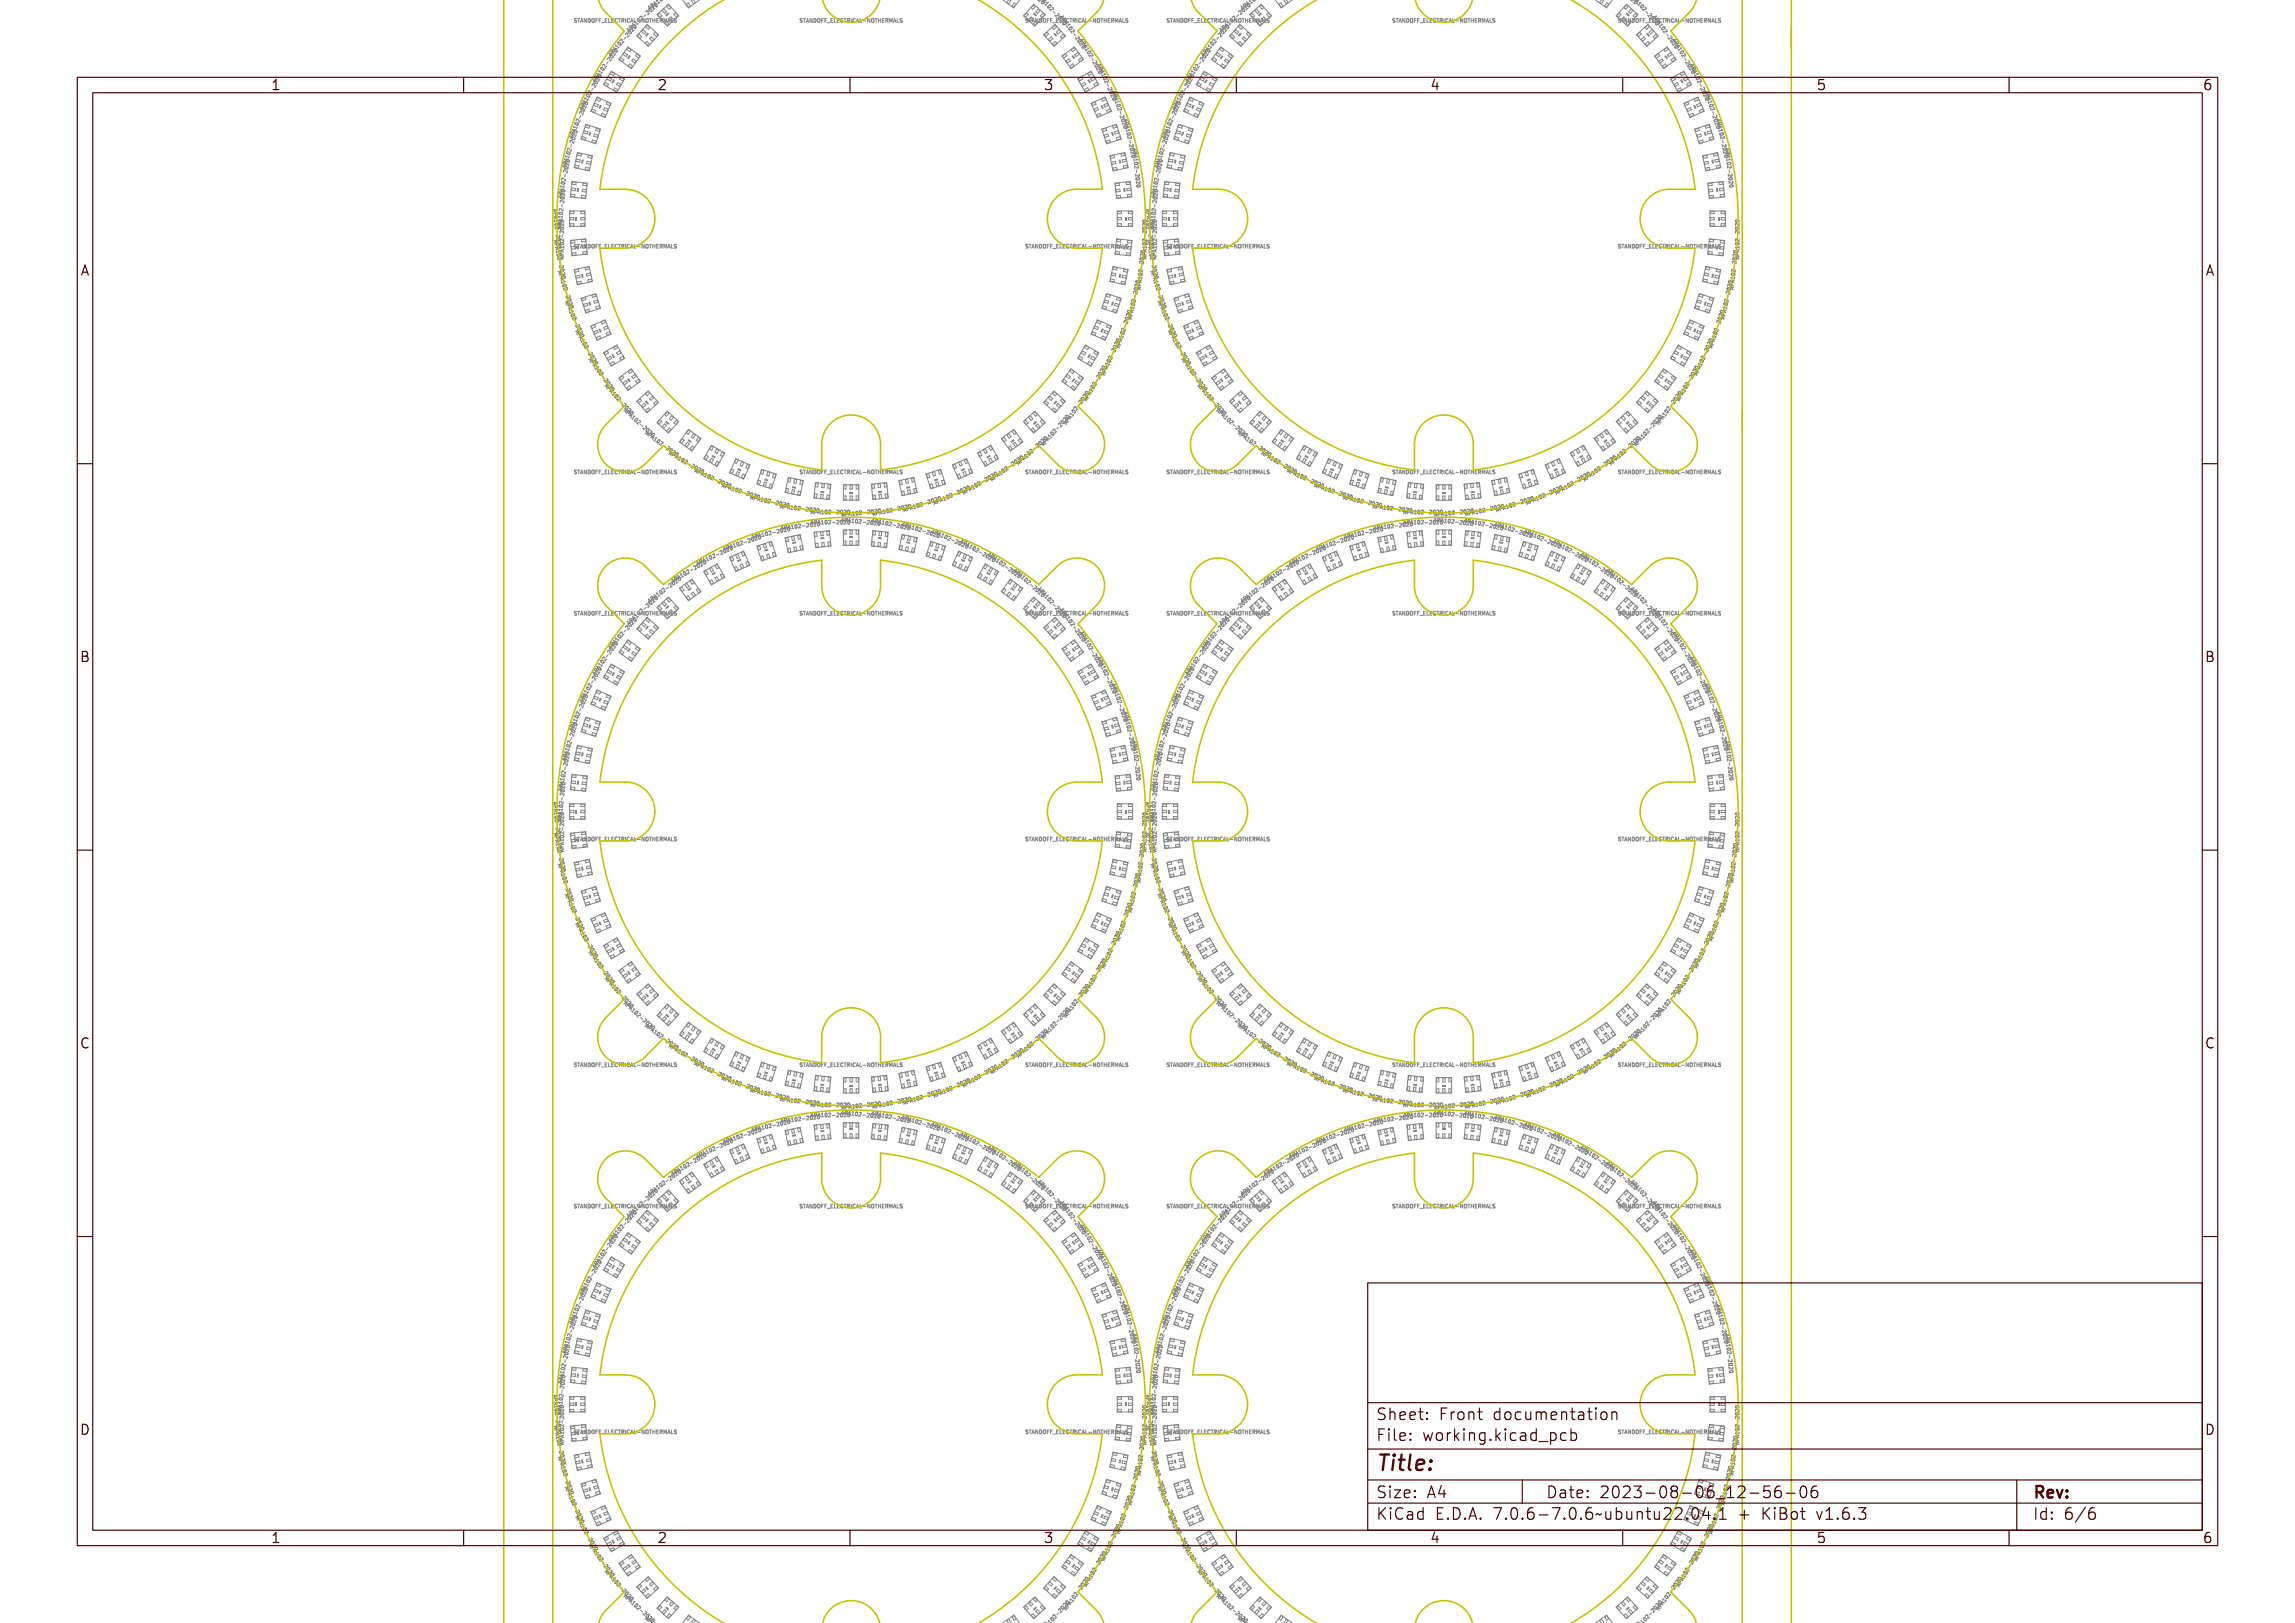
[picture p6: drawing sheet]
<svg xmlns="http://www.w3.org/2000/svg" width="297mm" height="210mm" viewBox="0 0 297 210" stroke-linecap="round" stroke-linejoin="round" font-family="sans-serif">
<defs><g id="words">
<text font-size="2.7" fill="#480000" x="178" y="190.3">Title:</text>
<g font-size="2" fill="#480000">
<text x="178" y="183.7">Sheet: Front documentation</text>
<text x="178" y="186.5">File: working.kicad_pcb</text>
<text x="178" y="193.9">Size: A4</text>
<text x="178" y="196.6">KiCad E.D.A. 7.0.6-7.0.6~ubuntu22.04.1 + KiBot v1.6.3</text>
<text x="200" y="193.9">Date: 2023-08-06_12-56-06</text>
<text x="263" y="196.6">Id: 6/6</text>
<text x="263" y="193.9">Rev:</text>
</g>
<g font-size="1.7" fill="#480000">
<text x="35" y="11.7">1</text>
<text x="85" y="11.7">2</text>
<text x="135" y="11.7">3</text>
<text x="185" y="11.7">4</text>
<text x="235" y="11.7">5</text>
<text x="285" y="11.7">6</text>
<text x="10.5" y="35.7">A</text>
<text x="285.5" y="35.7">A</text>
<text x="10.5" y="85.6">B</text>
<text x="285.5" y="85.6">B</text>
<text x="10.5" y="135.7">C</text>
<text x="285.5" y="135.7">C</text>
<text x="10.5" y="185.6">D</text>
<text x="285.5" y="185.6">D</text>
<text x="35" y="199.7">1</text>
<text x="85" y="199.7">2</text>
<text x="135" y="199.7">3</text>
<text x="185" y="199.7">4</text>
<text x="235" y="199.7">5</text>
<text x="285" y="199.7">6</text>
</g>
<g font-size=".7" fill="#848484">
<text x="133.3" y="-.9" transform="rotate(42 133.3 -.9)">2-2020</text>
<text x="210" y="-.9" transform="rotate(42 210 -.9)">2-2020</text>
<text x="75.1" y="2.9">STANDOFF_ELECTRICAL-NOTHERMALS</text>
<text x="82" y="3.5" transform="rotate(-42 82 3.5)">APA102-2020</text>
<text x="84.8" y=".7" transform="rotate(-36 84.8 .7)">APA102-2</text>
<text x="104.3" y="2.9">STANDOFF_ELECTRICAL-NOTHERMALS</text>
<text x="133.5" y="2.9">STANDOFF_ELECTRICAL-NOTHERMALS</text>
<text x="134.9" y=".2" transform="rotate(48 134.9 .2)">APA102-2020</text>
<text x="137.7" y="2.9" transform="rotate(54 137.7 2.9)">APA102-2020</text>
<text x="140.2" y="6" transform="rotate(60 140.2 6)">APA102-2020</text>
<text x="151.8" y="2.9">STANDOFF_ELECTRICAL-NOTHERMALS</text>
<text x="158.8" y="3.5" transform="rotate(-42 158.8 3.5)">APA102-2020</text>
<text x="161.5" y=".7" transform="rotate(-36 161.5 .7)">APA102-2</text>
<text x="181" y="2.9">STANDOFF_ELECTRICAL-NOTHERMALS</text>
<text x="210.2" y="2.9">STANDOFF_ELECTRICAL-NOTHERMALS</text>
<text x="211.6" y=".2" transform="rotate(48 211.6 .2)">APA102-2020</text>
<text x="214.4" y="2.9" transform="rotate(54 214.4 2.9)">APA102-2020</text>
<text x="216.9" y="6" transform="rotate(60 216.9 6)">APA102-2020</text>
<text x="77.5" y="9.9" transform="rotate(-54 77.5 9.9)">APA102-2020</text>
<text x="79.6" y="6.6" transform="rotate(-48 79.6 6.6)">APA102-2020</text>
<text x="142.4" y="9.2" transform="rotate(66 142.4 9.2)">APA102-2020</text>
<text x="154.2" y="9.9" transform="rotate(-54 154.2 9.9)">APA102-2020</text>
<text x="156.3" y="6.6" transform="rotate(-48 156.3 6.6)">APA102-2020</text>
<text x="219.1" y="9.2" transform="rotate(66 219.1 9.2)">APA102-2020</text>
<text x="74.4" y="17.1" transform="rotate(-66 74.4 17.1)">APA102-2020</text>
<text x="75.8" y="13.4" transform="rotate(-60 75.8 13.4)">APA102-2020</text>
<text x="144.2" y="12.7" transform="rotate(72 144.2 12.7)">APA102-2020</text>
<text x="145.7" y="16.4" transform="rotate(78 145.7 16.4)">APA102-2020</text>
<text x="151.1" y="17.1" transform="rotate(-66 151.1 17.1)">APA102-2020</text>
<text x="152.5" y="13.4" transform="rotate(-60 152.5 13.4)">APA102-2020</text>
<text x="220.9" y="12.7" transform="rotate(72 220.9 12.7)">APA102-2020</text>
<text x="222.4" y="16.4" transform="rotate(78 222.4 16.4)">APA102-2020</text>
<text x="73.4" y="20.9" transform="rotate(-72 73.4 20.9)">APA102-2020</text>
<text x="146.7" y="20.1" transform="rotate(84 146.7 20.1)">APA102-2020</text>
<text x="150.1" y="20.9" transform="rotate(-72 150.1 20.9)">APA102-2020</text>
<text x="223.4" y="20.1" transform="rotate(84 223.4 20.1)">APA102-2020</text>
<text x="71.7" y="28" transform="rotate(84 71.7 28)">APA102-2020</text>
<text x="72.7" y="28.7" transform="rotate(-84 72.7 28.7)">APA102-2020</text>
<text x="72.9" y="24.8" transform="rotate(-78 72.9 24.8)">APA102-2020</text>
<text x="148.4" y="28" transform="rotate(84 148.4 28)">APA102-2020</text>
<text x="149.4" y="28.7" transform="rotate(-84 149.4 28.7)">APA102-2020</text>
<text x="149.6" y="24.8" transform="rotate(-78 149.6 24.8)">APA102-2020</text>
<text x="71.9" y="32" transform="rotate(78 71.9 32)">APA102-2020</text>
<text x="72.9" y="32.6" transform="rotate(-90 72.9 32.6)">APA102-2020</text>
<text x="75.1" y="32.1">STANDOFF_ELECTRICAL-NOTHERMALS</text>
<text x="133.5" y="32.1">STANDOFF_ELECTRICAL-NOTHERMALS</text>
<text x="148.3" y="32.6" transform="rotate(-90 148.3 32.6)">APA102-2020</text>
<text x="148.6" y="32" transform="rotate(78 148.6 32)">APA102-2020</text>
<text x="149.6" y="32.6" transform="rotate(-90 149.6 32.6)">APA102-2020</text>
<text x="151.8" y="32.1">STANDOFF_ELECTRICAL-NOTHERMALS</text>
<text x="210.2" y="32.1">STANDOFF_ELECTRICAL-NOTHERMALS</text>
<text x="225" y="32.6" transform="rotate(-90 225 32.6)">APA102-2020</text>
<text x="72.5" y="36" transform="rotate(72 72.5 36)">APA102-2020</text>
<text x="73.5" y="39.9" transform="rotate(66 73.5 39.9)">APA102-2020</text>
<text x="146.6" y="40.4" transform="rotate(-78 146.6 40.4)">APA102-2020</text>
<text x="147.7" y="36.6" transform="rotate(-84 147.7 36.6)">APA102-2020</text>
<text x="149.2" y="36" transform="rotate(72 149.2 36)">APA102-2020</text>
<text x="150.2" y="39.9" transform="rotate(66 150.2 39.9)">APA102-2020</text>
<text x="223.3" y="40.4" transform="rotate(-78 223.3 40.4)">APA102-2020</text>
<text x="224.4" y="36.6" transform="rotate(-84 224.4 36.6)">APA102-2020</text>
<text x="74.9" y="43.7" transform="rotate(60 74.9 43.7)">APA102-2020</text>
<text x="76.7" y="47.3" transform="rotate(54 76.7 47.3)">APA102-2020</text>
<text x="143.3" y="47.8" transform="rotate(-66 143.3 47.8)">APA102-2020</text>
<text x="145.1" y="44.2" transform="rotate(-72 145.1 44.2)">APA102-2020</text>
<text x="151.6" y="43.7" transform="rotate(60 151.6 43.7)">APA102-2020</text>
<text x="153.4" y="47.3" transform="rotate(54 153.4 47.3)">APA102-2020</text>
<text x="220" y="47.8" transform="rotate(-66 220 47.8)">APA102-2020</text>
<text x="221.8" y="44.2" transform="rotate(-72 221.8 44.2)">APA102-2020</text>
<text x="78.9" y="50.7" transform="rotate(48 78.9 50.7)">APA102-2020</text>
<text x="81.4" y="53.8" transform="rotate(42 81.4 53.8)">APA102-2020</text>
<text x="141.1" y="51.1" transform="rotate(-60 141.1 51.1)">APA102-2020</text>
<text x="155.6" y="50.7" transform="rotate(48 155.6 50.7)">APA102-2020</text>
<text x="158.1" y="53.8" transform="rotate(42 158.1 53.8)">APA102-2020</text>
<text x="217.8" y="51.1" transform="rotate(-60 217.8 51.1)">APA102-2020</text>
<text x="84.2" y="56.7" transform="rotate(36 84.2 56.7)">APA102-2020</text>
<text x="87.3" y="59.2" transform="rotate(30 87.3 59.2)">APA102-2020</text>
<text x="132.5" y="59.5" transform="rotate(-42 132.5 59.5)">APA102-2020</text>
<text x="135.6" y="57" transform="rotate(-48 135.6 57)">APA102-2020</text>
<text x="138.5" y="54.2" transform="rotate(-54 138.5 54.2)">APA102-2020</text>
<text x="160.9" y="56.7" transform="rotate(36 160.9 56.7)">APA102-2020</text>
<text x="164" y="59.2" transform="rotate(30 164 59.2)">APA102-2020</text>
<text x="209.2" y="59.5" transform="rotate(-42 209.2 59.5)">APA102-2020</text>
<text x="212.3" y="57" transform="rotate(-48 212.3 57)">APA102-2020</text>
<text x="215.2" y="54.2" transform="rotate(-54 215.2 54.2)">APA102-2020</text>
<text x="75.1" y="61.3">STANDOFF_ELECTRICAL-NOTHERMALS</text>
<text x="90.7" y="61.4" transform="rotate(24 90.7 61.4)">APA102-2020</text>
<text x="94.3" y="63.3" transform="rotate(18 94.3 63.3)">APA102-2020</text>
<text x="98" y="64.8" transform="rotate(12 98 64.8)">APA102-2020</text>
<text x="101.9" y="65.8" transform="rotate(6 101.9 65.8)">APA102-2020</text>
<text x="104.3" y="61.3">STANDOFF_ELECTRICAL-NOTHERMALS</text>
<text x="117.9" y="65.9" transform="rotate(-18 117.9 65.9)">APA102-2020</text>
<text x="121.8" y="64.9" transform="rotate(-24 121.8 64.9)">APA102-2020</text>
<text x="125.5" y="63.5" transform="rotate(-30 125.5 63.5)">APA102-2020</text>
<text x="129.1" y="61.7" transform="rotate(-36 129.1 61.7)">APA102-2020</text>
<text x="133.5" y="61.3">STANDOFF_ELECTRICAL-NOTHERMALS</text>
<text x="151.8" y="61.3">STANDOFF_ELECTRICAL-NOTHERMALS</text>
<text x="167.4" y="61.4" transform="rotate(24 167.4 61.4)">APA102-2020</text>
<text x="171" y="63.3" transform="rotate(18 171 63.3)">APA102-2020</text>
<text x="174.7" y="64.8" transform="rotate(12 174.7 64.8)">APA102-2020</text>
<text x="178.6" y="65.8" transform="rotate(6 178.6 65.8)">APA102-2020</text>
<text x="181" y="61.3">STANDOFF_ELECTRICAL-NOTHERMALS</text>
<text x="194.6" y="65.9" transform="rotate(-18 194.6 65.9)">APA102-2020</text>
<text x="198.5" y="64.9" transform="rotate(-24 198.5 64.9)">APA102-2020</text>
<text x="202.2" y="63.5" transform="rotate(-30 202.2 63.5)">APA102-2020</text>
<text x="205.8" y="61.7" transform="rotate(-36 205.8 61.7)">APA102-2020</text>
<text x="210.2" y="61.3">STANDOFF_ELECTRICAL-NOTHERMALS</text>
<text x="94.6" y="70.9" transform="rotate(-18 94.6 70.9)">APA102-2020</text>
<text x="98.2" y="69.5" transform="rotate(-12 98.2 69.5)">APA102-2020</text>
<text x="102" y="68.4" transform="rotate(-6 102 68.4)">APA102-2020</text>
<text x="105.8" y="67.8">APA102-2020</text>
<text x="105.8" y="66.5">APA102-2020</text>
<text x="109.8" y="67.5" transform="rotate(6 109.8 67.5)">APA102-2020</text>
<text x="109.9" y="66.7" transform="rotate(-6 109.9 66.7)">APA102-2020</text>
<text x="113.7" y="67.7" transform="rotate(12 113.7 67.7)">APA102-2020</text>
<text x="113.9" y="66.5" transform="rotate(-12 113.9 66.5)">APA102-2020</text>
<text x="117.6" y="68.3" transform="rotate(18 117.6 68.3)">APA102-2020</text>
<text x="121.4" y="69.3" transform="rotate(24 121.4 69.3)">APA102-2020</text>
<text x="125" y="70.6" transform="rotate(30 125 70.6)">APA102-2020</text>
<text x="171.3" y="70.9" transform="rotate(-18 171.3 70.9)">APA102-2020</text>
<text x="174.9" y="69.5" transform="rotate(-12 174.9 69.5)">APA102-2020</text>
<text x="178.7" y="68.4" transform="rotate(-6 178.7 68.4)">APA102-2020</text>
<text x="182.6" y="67.8">APA102-2020</text>
<text x="182.6" y="66.5">APA102-2020</text>
<text x="186.5" y="67.5" transform="rotate(6 186.5 67.5)">APA102-2020</text>
<text x="186.6" y="66.7" transform="rotate(-6 186.6 66.7)">APA102-2020</text>
<text x="190.4" y="67.7" transform="rotate(12 190.4 67.7)">APA102-2020</text>
<text x="190.6" y="66.5" transform="rotate(-12 190.6 66.5)">APA102-2020</text>
<text x="194.3" y="68.3" transform="rotate(18 194.3 68.3)">APA102-2020</text>
<text x="198.1" y="69.3" transform="rotate(24 198.1 69.3)">APA102-2020</text>
<text x="201.7" y="70.6" transform="rotate(30 201.7 70.6)">APA102-2020</text>
<text x="84.8" y="77.4" transform="rotate(-36 84.8 77.4)">APA102-2020</text>
<text x="87.8" y="74.9" transform="rotate(-30 87.8 74.9)">APA102-2020</text>
<text x="91.1" y="72.7" transform="rotate(-24 91.1 72.7)">APA102-2020</text>
<text x="128.5" y="72.4" transform="rotate(36 128.5 72.4)">APA102-2020</text>
<text x="131.9" y="74.5" transform="rotate(42 131.9 74.5)">APA102-2020</text>
<text x="134.9" y="76.9" transform="rotate(48 134.9 76.9)">APA102-2020</text>
<text x="161.5" y="77.4" transform="rotate(-36 161.5 77.4)">APA102-2020</text>
<text x="164.5" y="74.9" transform="rotate(-30 164.5 74.9)">APA102-2020</text>
<text x="167.8" y="72.7" transform="rotate(-24 167.8 72.7)">APA102-2020</text>
<text x="205.3" y="72.4" transform="rotate(36 205.3 72.4)">APA102-2020</text>
<text x="208.6" y="74.5" transform="rotate(42 208.6 74.5)">APA102-2020</text>
<text x="211.6" y="76.9" transform="rotate(48 211.6 76.9)">APA102-2020</text>
<text x="75.1" y="79.6">STANDOFF_ELECTRICAL-NOTHERMALS</text>
<text x="79.6" y="83.3" transform="rotate(-48 79.6 83.3)">APA102-2020</text>
<text x="82" y="80.2" transform="rotate(-42 82 80.2)">APA102-2020</text>
<text x="104.3" y="79.6">STANDOFF_ELECTRICAL-NOTHERMALS</text>
<text x="133.5" y="79.6">STANDOFF_ELECTRICAL-NOTHERMALS</text>
<text x="137.7" y="79.7" transform="rotate(54 137.7 79.7)">APA102-2020</text>
<text x="140.2" y="82.7" transform="rotate(60 140.2 82.7)">APA102-2020</text>
<text x="151.8" y="79.6">STANDOFF_ELECTRICAL-NOTHERMALS</text>
<text x="156.3" y="83.3" transform="rotate(-48 156.3 83.3)">APA102-2020</text>
<text x="158.8" y="80.2" transform="rotate(-42 158.8 80.2)">APA102-2020</text>
<text x="181" y="79.6">STANDOFF_ELECTRICAL-NOTHERMALS</text>
<text x="210.2" y="79.6">STANDOFF_ELECTRICAL-NOTHERMALS</text>
<text x="214.4" y="79.7" transform="rotate(54 214.4 79.7)">APA102-2020</text>
<text x="216.9" y="82.7" transform="rotate(60 216.9 82.7)">APA102-2020</text>
<text x="77.5" y="86.6" transform="rotate(-54 77.5 86.6)">APA102-2020</text>
<text x="142.4" y="85.9" transform="rotate(66 142.4 85.9)">APA102-2020</text>
<text x="144.2" y="89.4" transform="rotate(72 144.2 89.4)">APA102-2020</text>
<text x="154.2" y="86.6" transform="rotate(-54 154.2 86.6)">APA102-2020</text>
<text x="219.1" y="85.9" transform="rotate(66 219.1 85.9)">APA102-2020</text>
<text x="220.9" y="89.4" transform="rotate(72 220.9 89.4)">APA102-2020</text>
<text x="74.4" y="93.8" transform="rotate(-66 74.4 93.8)">APA102-2020</text>
<text x="75.8" y="90.1" transform="rotate(-60 75.8 90.1)">APA102-2020</text>
<text x="145.7" y="93.1" transform="rotate(78 145.7 93.1)">APA102-2020</text>
<text x="151.1" y="93.8" transform="rotate(-66 151.1 93.8)">APA102-2020</text>
<text x="152.5" y="90.1" transform="rotate(-60 152.5 90.1)">APA102-2020</text>
<text x="222.4" y="93.1" transform="rotate(78 222.4 93.1)">APA102-2020</text>
<text x="72.9" y="101.5" transform="rotate(-78 72.9 101.5)">APA102-2020</text>
<text x="73.4" y="97.6" transform="rotate(-72 73.4 97.6)">APA102-2020</text>
<text x="146.7" y="96.8" transform="rotate(84 146.7 96.8)">APA102-2020</text>
<text x="149.6" y="101.5" transform="rotate(-78 149.6 101.5)">APA102-2020</text>
<text x="150.1" y="97.6" transform="rotate(-72 150.1 97.6)">APA102-2020</text>
<text x="223.4" y="96.8" transform="rotate(84 223.4 96.8)">APA102-2020</text>
<text x="71.7" y="104.7" transform="rotate(84 71.7 104.7)">APA102-2020</text>
<text x="72.7" y="105.4" transform="rotate(-84 72.7 105.4)">APA102-2020</text>
<text x="148.4" y="104.7" transform="rotate(84 148.4 104.7)">APA102-2020</text>
<text x="149.4" y="105.4" transform="rotate(-84 149.4 105.4)">APA102-2020</text>
<text x="71.9" y="108.7" transform="rotate(78 71.9 108.7)">APA102-2020</text>
<text x="72.5" y="112.7" transform="rotate(72 72.5 112.7)">APA102-2020</text>
<text x="72.9" y="109.3" transform="rotate(-90 72.9 109.3)">APA102-2020</text>
<text x="75.1" y="108.8">STANDOFF_ELECTRICAL-NOTHERMALS</text>
<text x="133.5" y="108.8">STANDOFF_ELECTRICAL-NOTHERMALS</text>
<text x="147.7" y="113.3" transform="rotate(-84 147.7 113.3)">APA102-2020</text>
<text x="148.3" y="109.3" transform="rotate(-90 148.3 109.3)">APA102-2020</text>
<text x="148.6" y="108.7" transform="rotate(78 148.6 108.7)">APA102-2020</text>
<text x="149.2" y="112.7" transform="rotate(72 149.2 112.7)">APA102-2020</text>
<text x="149.6" y="109.3" transform="rotate(-90 149.6 109.3)">APA102-2020</text>
<text x="151.8" y="108.8">STANDOFF_ELECTRICAL-NOTHERMALS</text>
<text x="210.2" y="108.8">STANDOFF_ELECTRICAL-NOTHERMALS</text>
<text x="224.4" y="113.3" transform="rotate(-84 224.4 113.3)">APA102-2020</text>
<text x="225" y="109.3" transform="rotate(-90 225 109.3)">APA102-2020</text>
<text x="73.5" y="116.6" transform="rotate(66 73.5 116.6)">APA102-2020</text>
<text x="146.6" y="117.1" transform="rotate(-78 146.6 117.1)">APA102-2020</text>
<text x="150.2" y="116.6" transform="rotate(66 150.2 116.6)">APA102-2020</text>
<text x="223.3" y="117.1" transform="rotate(-78 223.3 117.1)">APA102-2020</text>
<text x="74.9" y="120.4" transform="rotate(60 74.9 120.4)">APA102-2020</text>
<text x="76.7" y="124" transform="rotate(54 76.7 124)">APA102-2020</text>
<text x="143.3" y="124.5" transform="rotate(-66 143.3 124.5)">APA102-2020</text>
<text x="145.1" y="120.9" transform="rotate(-72 145.1 120.9)">APA102-2020</text>
<text x="151.6" y="120.4" transform="rotate(60 151.6 120.4)">APA102-2020</text>
<text x="153.4" y="124" transform="rotate(54 153.4 124)">APA102-2020</text>
<text x="220" y="124.5" transform="rotate(-66 220 124.5)">APA102-2020</text>
<text x="221.8" y="120.9" transform="rotate(-72 221.8 120.9)">APA102-2020</text>
<text x="78.9" y="127.4" transform="rotate(48 78.9 127.4)">APA102-2020</text>
<text x="81.4" y="130.5" transform="rotate(42 81.4 130.5)">APA102-2020</text>
<text x="138.5" y="130.9" transform="rotate(-54 138.5 130.9)">APA102-2020</text>
<text x="141.1" y="127.8" transform="rotate(-60 141.1 127.8)">APA102-2020</text>
<text x="155.6" y="127.4" transform="rotate(48 155.6 127.4)">APA102-2020</text>
<text x="158.1" y="130.5" transform="rotate(42 158.1 130.5)">APA102-2020</text>
<text x="215.2" y="130.9" transform="rotate(-54 215.2 130.9)">APA102-2020</text>
<text x="217.8" y="127.8" transform="rotate(-60 217.8 127.8)">APA102-2020</text>
<text x="84.2" y="133.4" transform="rotate(36 84.2 133.4)">APA102-2020</text>
<text x="87.3" y="135.9" transform="rotate(30 87.3 135.9)">APA102-2020</text>
<text x="132.5" y="136.3" transform="rotate(-42 132.5 136.3)">APA102-2020</text>
<text x="135.6" y="133.7" transform="rotate(-48 135.6 133.7)">APA102-2020</text>
<text x="160.9" y="133.4" transform="rotate(36 160.9 133.4)">APA102-2020</text>
<text x="164" y="135.9" transform="rotate(30 164 135.9)">APA102-2020</text>
<text x="209.2" y="136.3" transform="rotate(-42 209.2 136.3)">APA102-2020</text>
<text x="212.3" y="133.7" transform="rotate(-48 212.3 133.7)">APA102-2020</text>
<text x="75.1" y="138">STANDOFF_ELECTRICAL-NOTHERMALS</text>
<text x="90.7" y="138.1" transform="rotate(24 90.7 138.1)">APA102-2020</text>
<text x="94.3" y="140" transform="rotate(18 94.3 140)">APA102-2020</text>
<text x="98" y="141.5" transform="rotate(12 98 141.5)">APA102-2020</text>
<text x="101.9" y="142.5" transform="rotate(6 101.9 142.5)">APA102-2020</text>
<text x="104.3" y="138">STANDOFF_ELECTRICAL-NOTHERMALS</text>
<text x="105.8" y="143.2">APA102-2020</text>
<text x="109.9" y="143.4" transform="rotate(-6 109.9 143.4)">APA102-2020</text>
<text x="113.9" y="143.3" transform="rotate(-12 113.9 143.3)">APA102-2020</text>
<text x="117.9" y="142.6" transform="rotate(-18 117.9 142.6)">APA102-2020</text>
<text x="121.8" y="141.6" transform="rotate(-24 121.8 141.6)">APA102-2020</text>
<text x="125.5" y="140.2" transform="rotate(-30 125.5 140.2)">APA102-2020</text>
<text x="129.1" y="138.4" transform="rotate(-36 129.1 138.4)">APA102-2020</text>
<text x="133.5" y="138">STANDOFF_ELECTRICAL-NOTHERMALS</text>
<text x="151.8" y="138">STANDOFF_ELECTRICAL-NOTHERMALS</text>
<text x="167.4" y="138.1" transform="rotate(24 167.4 138.1)">APA102-2020</text>
<text x="171" y="140" transform="rotate(18 171 140)">APA102-2020</text>
<text x="174.7" y="141.5" transform="rotate(12 174.7 141.5)">APA102-2020</text>
<text x="178.6" y="142.5" transform="rotate(6 178.6 142.5)">APA102-2020</text>
<text x="181" y="138">STANDOFF_ELECTRICAL-NOTHERMALS</text>
<text x="182.6" y="143.2">APA102-2020</text>
<text x="186.6" y="143.4" transform="rotate(-6 186.6 143.4)">APA102-2020</text>
<text x="190.6" y="143.3" transform="rotate(-12 190.6 143.3)">APA102-2020</text>
<text x="194.6" y="142.6" transform="rotate(-18 194.6 142.6)">APA102-2020</text>
<text x="198.5" y="141.6" transform="rotate(-24 198.5 141.6)">APA102-2020</text>
<text x="202.2" y="140.2" transform="rotate(-30 202.2 140.2)">APA102-2020</text>
<text x="205.8" y="138.4" transform="rotate(-36 205.8 138.4)">APA102-2020</text>
<text x="210.2" y="138">STANDOFF_ELECTRICAL-NOTHERMALS</text>
<text x="91.1" y="149.5" transform="rotate(-24 91.1 149.5)">APA102-2020</text>
<text x="94.6" y="147.7" transform="rotate(-18 94.6 147.7)">APA102-2020</text>
<text x="98.2" y="146.2" transform="rotate(-12 98.2 146.2)">APA102-2020</text>
<text x="102" y="145.1" transform="rotate(-6 102 145.1)">APA102-2020</text>
<text x="105.8" y="144.5">APA102-2020</text>
<text x="109.8" y="144.2" transform="rotate(6 109.8 144.2)">APA102-2020</text>
<text x="113.7" y="144.4" transform="rotate(12 113.7 144.4)">APA102-2020</text>
<text x="117.6" y="145" transform="rotate(18 117.6 145)">APA102-2020</text>
<text x="121.4" y="146" transform="rotate(24 121.4 146)">APA102-2020</text>
<text x="125" y="147.3" transform="rotate(30 125 147.3)">APA102-2020</text>
<text x="128.5" y="149.1" transform="rotate(36 128.5 149.1)">APA102-2020</text>
<text x="167.8" y="149.5" transform="rotate(-24 167.8 149.5)">APA102-2020</text>
<text x="171.3" y="147.7" transform="rotate(-18 171.3 147.7)">APA102-2020</text>
<text x="174.9" y="146.2" transform="rotate(-12 174.9 146.2)">APA102-2020</text>
<text x="178.7" y="145.1" transform="rotate(-6 178.7 145.1)">APA102-2020</text>
<text x="182.6" y="144.5">APA102-2020</text>
<text x="186.5" y="144.2" transform="rotate(6 186.5 144.2)">APA102-2020</text>
<text x="190.4" y="144.4" transform="rotate(12 190.4 144.4)">APA102-2020</text>
<text x="194.3" y="145" transform="rotate(18 194.3 145)">APA102-2020</text>
<text x="198.1" y="146" transform="rotate(24 198.1 146)">APA102-2020</text>
<text x="201.7" y="147.3" transform="rotate(30 201.7 147.3)">APA102-2020</text>
<text x="205.3" y="149.1" transform="rotate(36 205.3 149.1)">APA102-2020</text>
<text x="84.8" y="154.1" transform="rotate(-36 84.8 154.1)">APA102-2020</text>
<text x="87.8" y="151.6" transform="rotate(-30 87.8 151.6)">APA102-2020</text>
<text x="131.9" y="151.2" transform="rotate(42 131.9 151.2)">APA102-2020</text>
<text x="134.9" y="153.6" transform="rotate(48 134.9 153.6)">APA102-2020</text>
<text x="161.5" y="154.1" transform="rotate(-36 161.5 154.1)">APA102-2020</text>
<text x="164.5" y="151.6" transform="rotate(-30 164.5 151.6)">APA102-2020</text>
<text x="208.6" y="151.2" transform="rotate(42 208.6 151.2)">APA102-2020</text>
<text x="211.6" y="153.6" transform="rotate(48 211.6 153.6)">APA102-2020</text>
<text x="75.1" y="156.3">STANDOFF_ELECTRICAL-NOTHERMALS</text>
<text x="79.6" y="160" transform="rotate(-48 79.6 160)">APA102-2020</text>
<text x="82" y="156.9" transform="rotate(-42 82 156.9)">APA102-2020</text>
<text x="104.3" y="156.3">STANDOFF_ELECTRICAL-NOTHERMALS</text>
<text x="133.5" y="156.3">STANDOFF_ELECTRICAL-NOTHERMALS</text>
<text x="137.7" y="156.4" transform="rotate(54 137.7 156.4)">APA102-2020</text>
<text x="140.2" y="159.4" transform="rotate(60 140.2 159.4)">APA102-2020</text>
<text x="151.8" y="156.3">STANDOFF_ELECTRICAL-NOTHERMALS</text>
<text x="156.3" y="160" transform="rotate(-48 156.3 160)">APA102-2020</text>
<text x="158.8" y="156.9" transform="rotate(-42 158.8 156.9)">APA102-2020</text>
<text x="181" y="156.3">STANDOFF_ELECTRICAL-NOTHERMALS</text>
<text x="210.2" y="156.3">STANDOFF_ELECTRICAL-NOTHERMALS</text>
<text x="214.4" y="156.4" transform="rotate(54 214.4 156.4)">APA102-2020</text>
<text x="216.9" y="159.4" transform="rotate(60 216.9 159.4)">APA102-2020</text>
<text x="75.8" y="166.8" transform="rotate(-60 75.8 166.8)">APA102-2020</text>
<text x="77.5" y="163.3" transform="rotate(-54 77.5 163.3)">APA102-2020</text>
<text x="142.4" y="162.7" transform="rotate(66 142.4 162.7)">APA102-2020</text>
<text x="144.2" y="166.1" transform="rotate(72 144.2 166.1)">APA102-2020</text>
<text x="152.5" y="166.8" transform="rotate(-60 152.5 166.8)">APA102-2020</text>
<text x="154.2" y="163.3" transform="rotate(-54 154.2 163.3)">APA102-2020</text>
<text x="219.1" y="162.7" transform="rotate(66 219.1 162.7)">APA102-2020</text>
<text x="220.9" y="166.1" transform="rotate(72 220.9 166.1)">APA102-2020</text>
<text x="74.4" y="170.5" transform="rotate(-66 74.4 170.5)">APA102-2020</text>
<text x="145.7" y="169.8" transform="rotate(78 145.7 169.8)">APA102-2020</text>
<text x="146.7" y="173.5" transform="rotate(84 146.7 173.5)">APA102-2020</text>
<text x="151.1" y="170.5" transform="rotate(-66 151.1 170.5)">APA102-2020</text>
<text x="222.4" y="169.8" transform="rotate(78 222.4 169.8)">APA102-2020</text>
<text x="223.4" y="173.5" transform="rotate(84 223.4 173.5)">APA102-2020</text>
<text x="72.9" y="178.2" transform="rotate(-78 72.9 178.2)">APA102-2020</text>
<text x="73.4" y="174.3" transform="rotate(-72 73.4 174.3)">APA102-2020</text>
<text x="149.6" y="178.2" transform="rotate(-78 149.6 178.2)">APA102-2020</text>
<text x="150.1" y="174.3" transform="rotate(-72 150.1 174.3)">APA102-2020</text>
<text x="71.7" y="181.4" transform="rotate(84 71.7 181.4)">APA102-2020</text>
<text x="71.9" y="185.4" transform="rotate(78 71.9 185.4)">APA102-2020</text>
<text x="72.7" y="182.1" transform="rotate(-84 72.7 182.1)">APA102-2020</text>
<text x="75.1" y="185.5">STANDOFF_ELECTRICAL-NOTHERMALS</text>
<text x="133.5" y="185.5">STANDOFF_ELECTRICAL-NOTHERMALS</text>
<text x="148.4" y="181.4" transform="rotate(84 148.4 181.4)">APA102-2020</text>
<text x="148.6" y="185.4" transform="rotate(78 148.6 185.4)">APA102-2020</text>
<text x="149.4" y="182.1" transform="rotate(-84 149.4 182.1)">APA102-2020</text>
<text x="151.8" y="185.5">STANDOFF_ELECTRICAL-NOTHERMALS</text>
<text x="210.2" y="185.5">STANDOFF_ELECTRICAL-NOTHERMALS</text>
<text x="72.5" y="189.4" transform="rotate(72 72.5 189.4)">APA102-2020</text>
<text x="72.9" y="186" transform="rotate(-90 72.9 186)">APA102-2020</text>
<text x="147.7" y="190" transform="rotate(-84 147.7 190)">APA102-2020</text>
<text x="148.3" y="186" transform="rotate(-90 148.3 186)">APA102-2020</text>
<text x="149.2" y="189.4" transform="rotate(72 149.2 189.4)">APA102-2020</text>
<text x="149.6" y="186" transform="rotate(-90 149.6 186)">APA102-2020</text>
<text x="224.4" y="190" transform="rotate(-84 224.4 190)">APA102-2020</text>
<text x="225" y="186" transform="rotate(-90 225 186)">APA102-2020</text>
<text x="73.5" y="193.3" transform="rotate(66 73.5 193.3)">APA102-2020</text>
<text x="74.9" y="197.1" transform="rotate(60 74.9 197.1)">APA102-2020</text>
<text x="145.1" y="197.6" transform="rotate(-72 145.1 197.6)">APA102-2020</text>
<text x="146.6" y="193.9" transform="rotate(-78 146.6 193.9)">APA102-2020</text>
<text x="150.2" y="193.3" transform="rotate(66 150.2 193.3)">APA102-2020</text>
<text x="151.6" y="197.1" transform="rotate(60 151.6 197.1)">APA102-2020</text>
<text x="76.7" y="200.7" transform="rotate(54 76.7 200.7)">APA102-2020</text>
<text x="143.3" y="201.2" transform="rotate(-66 143.3 201.2)">APA102-2020</text>
<text x="153.4" y="200.7" transform="rotate(54 153.4 200.7)">APA102-2020</text>
<text x="220" y="201.2" transform="rotate(-66 220 201.2)">APA102-2020</text>
<text x="78.9" y="204.1" transform="rotate(48 78.9 204.1)">APA102-2020</text>
<text x="81.4" y="207.2" transform="rotate(42 81.4 207.2)">APA102-2020</text>
<text x="138.5" y="207.6" transform="rotate(-54 138.5 207.6)">APA102-2020</text>
<text x="141.1" y="204.5" transform="rotate(-60 141.1 204.5)">APA102-2020</text>
<text x="155.6" y="204.1" transform="rotate(48 155.6 204.1)">APA102-2020</text>
<text x="158.1" y="207.2" transform="rotate(42 158.1 207.2)">APA102-2020</text>
<text x="215.2" y="207.6" transform="rotate(-54 215.2 207.6)">APA102-2020</text>
<text x="217.8" y="204.5" transform="rotate(-60 217.8 204.5)">APA102-2020</text>
<text x="84.2" y="210.1" transform="rotate(36 84.2 210.1)">APA10</text>
<text x="134.8" y="210.9" transform="rotate(-42 134.8 210.9)">020</text>
<text x="135.6" y="210.5" transform="rotate(-48 135.6 210.5)">APA102-2020</text>
<text x="160.9" y="210.1" transform="rotate(36 160.9 210.1)">APA10</text>
<text x="211.5" y="210.9" transform="rotate(-42 211.5 210.9)">020</text>
<text x="212.3" y="210.5" transform="rotate(-48 212.3 210.5)">APA102-2020</text>
</g>
<g font-size=".7" fill="#480000">
<text x="221.8" y="197.6" transform="rotate(-72 221.8 197.6)">APA102-2020</text>
<text x="223.3" y="193.9" transform="rotate(-78 223.3 193.9)">APA102-2020</text>
</g>
</g></defs>
<g fill="none" stroke="#848484" stroke-width=".13">
<path d="M85.1 -.1l-.2 .2 .3 .4v-.1l-.1-.1 .1-.2-.1-.2M85.3 0l.1 .3v-.2l.2-.1h.1h-.1M85.5 -.1l-.1 .1M85.9 -.1h-.1M161.8 -.1l-.2 .2 .3 .4v-.1l-.1-.1 .1-.2-.1-.2M162 0l.1 .3 .1-.2 .1-.1h.1h-.1M162.2 -.1l-.1 .1M162.5 -.1h.1M73.3 19.8h.5h-.2v.2l.1 .1-.4-.3zM73.3 19.8h.3l-.1 .2zM73.4 19.4l.4 .1 .1-.1-.1 .3v-.1l-.3-.1-.1 .1zM73.5 19a.23 .23 0 0 1 .4 0 .23 .23 0 0 1 0 .3l-.4-.1z"/>
<path d="M73.6 19a.21 .21 0 0 1 .3 .2 .21 .21 0 0 1-.3-.2zM73.7 18.6h.1l.2 .3 .1-.2v.3l-.3-.3-.2 .1zM73.9 17.9h.2l.2 .3 .1-.2-.1 .2-.3-.3-.1 .2zM74 17.5a.23 .23 0 0 1 .3 0 .23 .23 0 0 1 .1 .3l-.4-.1zM74.1 18.3l-.1 .2zM74.1 16.7h.5l-.2 .1-.1 .1 .1 .2-.4-.3zM74.1 17.6a.21 .21 0 0 1 .3 .1 .21 .21 0 0 1-.3-.1zM74.1 16.7l.2 .1v.1zM74.1 17.2l.2-.1 .2 .3 .1-.2-.1 .3-.2-.3-.2 .1zM74.2 16.3a.15 .15 0 0 1 .3 0 .15 .15 0 0 1-.1 .2l.2 .2-.5-.2zM74.3 16.8a.23 .23 0 0 1 .3 0 .23 .23 0 0 1 0 .3l-.3-.1zM74.3 16.3l.1 .1v.1l-.2-.1z"/>
<path d="M74.3 16.8a.21 .21 0 0 1 .3 .2 .21 .21 0 0 1-.3-.2zM74.4 16h.5l-.2 .1-.1 .1 .1 .2-.4-.4zM74.4 16l.3 .1-.1 .1zM74.5 15.6l.4 .2 .1-.1-.1 .2v-.1l-.3-.1-.1 .1zM74.6 2.4h-.2l-.1 .1 .3 .2v.1l-.3 .1M74.7 15.2a.23 .23 0 0 1 .3 .1 .23 .23 0 0 1 0 .3l-.3-.2zM74.7 2.4h.3M74.7 15.3a.18 .18 0 0 1 .3 0 .18 .18 0 0 1 0 .2l-.3-.1zM74.9 14.9h.1l.2 .3 .1-.2-.1 .3-.2-.4-.2 .2zM74.9 2.4v.5M75.2 2.4h.2l-.2 .2a.18 .18 0 0 1 .2 .2 .18 .18 0 0 1-.3 .1v-.1h.2v-.1a.15 .15 0 0 1-.2-.1 .15 .15 0 0 1 .1-.2zM75.2 14.2h.1l.2 .3 .1-.2-.1 .2-.2-.3-.2 .2z"/>
<path d="M75.3 14.6v.2zM75.3 13.8a.23 .23 0 0 1 .4 0 .23 .23 0 0 1 0 .3l-.4-.1zM75.4 13.8a.18 .18 0 0 1 .2 .1 .18 .18 0 0 1 0 .2l-.2-.1zM75.5 2.4h.3l-.1 .1v.4l-.1-.4zM75.5 13l.5 .1h-.2l-.1 .2 .1 .1-.4-.4zM75.5 13.5l.2-.1 .1 .4 .2-.2-.1 .2-.3-.3-.2 .2zM75.5 13l.3 .1-.1 .1zM75.7 13.1a.23 .23 0 0 1 .3 0 .23 .23 0 0 1 0 .3l-.4-.1zM75.7 13.1a.18 .18 0 0 1 .2 .1 .18 .18 0 0 1 .1 .2l-.3-.2zM75.7 12.6a.15 .15 0 0 1 .2 0 .15 .15 0 0 1 0 .3l.1 .1-.4-.2zM75.7 12.7h.2l-.1 .1h-.1zM75.9 12.3l.5 .1h-.2l-.1 .2 .1 .1-.4-.3z"/>
<path d="M75.9 12.4h.2v.1zM76 2.4h.1l.1 .5-.1-.1h-.1l-.1 .1zM76.1 2.5v.2h-.1zM76.1 11.9l.3 .3 .1-.1-.1 .2v-.1l-.3-.2-.1 .1zM76.3 11.6a.23 .23 0 0 1 .3 .1 .23 .23 0 0 1 0 .3l-.4-.2zM76.3 2.4h.1l.1 .4 .1-.4v.5h-.1l-.1-.4-.1 .4zM76.3 11.6a.18 .18 0 0 1 .2 .1 .18 .18 0 0 1 0 .2l-.2-.1zM76.5 11.3h.1l.2 .3 .1-.2-.1 .3-.2-.4-.2 .1zM76.7 2.4a.25 .25 0 0 1 .3 .2 .25 .25 0 0 1-.3 .3zM76.8 2.5a.18 .18 0 0 1 .1 .1 .18 .18 0 0 1-.1 .2zM76.9 10.6h.1l.2 .3 .1-.2-.1 .3-.2-.4-.2 .2zM76.9 11v.2z"/>
<path d="M77.1 10.2a.23 .23 0 0 1 .3 .1 .23 .23 0 0 1-.1 .3l-.3-.2zM77.1 10.3a.18 .18 0 0 1 .2 0 .18 .18 0 0 1 0 .2l-.2-.1zM77.2 2.4a.23 .23 0 0 1 .2 .2 .23 .23 0 0 1-.2 .3l-.1-.3zM77.2 2.5a.17 .17 0 0 1 .1 .1 .17 .17 0 0 1-.1 .2zM77.2 9.9h.2l.1 .3 .2-.1-.1 .2-.2-.3-.2 .1zM77.3 9.4l.4 .2h-.1l-.1 .1v.2l-.3-.4zM77.3 9.5l.2 .1v.1zM77.5 9.6a.23 .23 0 0 1 .3 0 .23 .23 0 0 1-.1 .3l-.3-.2zM77.5 9.6a.18 .18 0 0 1 .2 .1 .18 .18 0 0 1 0 .2l-.2-.2zM77.5 2.4h.3l-.2 .1v.1h.2l-.2 .1v.2h-.1zM77.5 9.1a.15 .15 0 0 1 .2 .1 .15 .15 0 0 1 0 .2l.1 .1-.4-.2zM77.6 9.1l.1 .1-.1 .1-.1-.1z"/>
<path d="M77.7 8.8l.5 .2h-.2l-.1 .1 .1 .2-.3-.4zM77.8 8.9l.2 .1-.1 .1zM77.9 2.4h.3l-.2 .1v.1h.1l-.1 .1v.2h-.1zM78 8.5l.3 .2h.1l-.1 .2v-.1l-.3-.2h-.1zM78.2 8.2a.22 .22 0 0 1 .3 0 .22 .22 0 0 1-.1 .3l-.2-.1zM78.2 3h.4zM78.2 8.2a.21 .21 0 0 1 .3 .3l-.3-.1zM78.4 7.9a.22 .22 0 0 1 .3 0 .22 .22 0 0 1 0 .3l.2-.1-.2 .2-.1-.4h-.2v.2zM78.7 2.4h.2l-.2 .1v.1h.2l-.2 .1v.1l.2 .1h-.2zM78.9 7.2h.2v.4l.2-.2-.1 .3-.2-.4-.2 .1zM78.9 7.7l-.1 .1zM79.1 2.4v.4l.2 .1h-.2z"/>
<path d="M79.1 6.9a.22 .22 0 0 1 .3 .1 .22 .22 0 0 1 0 .3l-.3-.2zM79.1 7l.1-.1a.21 .21 0 0 1 .2 .3l-.2-.1zM79.3 6.6h.2l.1 .3 .2-.1-.2 .2-.1-.4-.3 .2zM79.4 6.1l.5 .2h-.2l-.1 .1v.2l-.2-.5zM79.4 2.4h.3l-.2 .1v.1h.2l-.2 .1v.1l.2 .1h-.3zM79.4 6.2l.3 .1-.1 .1zM79.5 6.3a.22 .22 0 0 1 .4 0 .22 .22 0 0 1-.1 .3l-.2-.1zM79.6 6.3a.21 .21 0 0 1 .3 .3l-.3-.1zM79.7 5.8a.15 .15 0 0 1 .2 0 .16 .16 0 0 1-.1 .3l.1 .1-.3-.3zM79.7 5.9h.2l-.1 .1-.1-.1zM79.9 2.5l.1-.1 .1 .1a.17 .17 0 0 0-.2 .1 .17 .17 0 0 0 .2 .2v.1a.24 .24 0 0 1-.3-.1 .24 .24 0 0 1 .1-.3zM80 5.5l.4 .2h-.2l-.1 .1 .1 .2-.3-.4z"/>
<path d="M80 5.6l.2 .1-.1 .1zM80.2 2.4h.3l-.1 .1v.4l-.1-.4zM80.2 5.2l.3 .3h.1l-.1 .1v-.1l-.3-.2-.1 .1zM80.4 5a.22 .22 0 0 1 .4 0 .22 .22 0 0 1-.1 .3l-.3-.1zM80.5 5a.17 .17 0 0 1 .2 0 .17 .17 0 0 1 0 .3zM80.6 2.4h.1a.13 .13 0 0 1 .2 .1 .13 .13 0 0 1-.1 .2l.1 .2-.2-.2-.1 .2zM80.7 2.5h.1v.1h-.1zM80.7 4.7a.22 .22 0 0 1 .3 0 .22 .22 0 0 1 0 .3l.2-.1-.2 .2-.1-.4h-.1l-.1 .1zM81 2.4h.3l-.1 .1v.3l.1 .1h-.3l.1-.1v-.3zM81.2 4.1a.22 .22 0 0 1 .3 0 .22 .22 0 0 1 0 .3l.2-.1-.2 .2-.1-.4h-.1l-.1 .2zM81.2 4.5v.1zM81.4 2.5l.2-.1 .1 .1a.17 .17 0 0 0-.3 .1 .18 .18 0 0 0 .3 .2v.1a.24 .24 0 0 1-.3-.1 .24 .24 0 0 1 0-.3z"/>
<path d="M81.5 3.8a.22 .22 0 0 1 .3 0 .22 .22 0 0 1-.1 .4l-.2-.2zM81.5 3.8a.17 .17 0 0 1 .3 .1 .17 .17 0 0 1-.1 .2zM81.7 3.5a.22 .22 0 0 1 .3 .1 .22 .22 0 0 1 0 .2l.2-.1-.2 .2-.1-.3-.1-.1-.1 .2zM81.8 3.1l.1-.1 .4 .3-.1-.1-.2 .2 .1 .1zM81.9 2.4h.1l.1 .5-.1-.1h-.2l-.1 .1zM81.9 3.1l.2 .1-.1 .1zM81.9 2.5l.1 .2h-.2zM82 3.2a.22 .22 0 0 1 .3 .1 .22 .22 0 0 1-.1 .3l-.2-.2zM82 3.2a.17 .17 0 0 1 .3 .1 .17 .17 0 0 1 0 .2zM82.1 2.9l.1-.1a.16 .16 0 0 1 .2 0 .16 .16 0 0 1-.1 .2l.1 .2zM82.2 2.9l.1-.1 .1 .1-.1 .1zM82.2 2.4v.4l.3 .1h-.3z"/>
<path d="M82.4 2.5h.1l.4 .2h-.1l-.2 .1v.2zM82.5 2.6l.2 .1-.1 .1zM82.6 2.7h.2zM82.7 2.3l.4 .2h.1l-.2 .2v-.1l-.2-.3h-.1zM82.9 2.4h.1l.2 .4v-.4v.5l-.2-.4-.1 .4zM83 2a.22 .22 0 0 1 .3 .1 .22 .22 0 0 1-.1 .3l-.2-.2zM83.1 2a.17 .17 0 0 1 .2 .1 .17 .17 0 0 1-.1 .2zM83.3 1.8a.18 .18 0 0 1 .2 0 .18 .18 0 0 1 .1 .2l-.1 .1 .2-.1-.2 .2v-.4l-.1-.1-.1 .2zM83.4 2.4a.23 .23 0 0 1 .2 .2 .23 .23 0 0 1-.2 .3l-.1-.3zM83.4 2.5a.17 .17 0 0 1 .2 .1 .17 .17 0 0 1-.2 .2zM83.7 2.4h.3l-.1 .1v.4l-.1-.4zM83.7 1.7l.2-.1z"/>
<path d="M83.9 1.2a.18 .18 0 0 1 .2 0 .18 .18 0 0 1 0 .3v.1l.2-.1-.2 .2v-.4l-.1-.1-.1 .2zM84.1 2.4l.1 .2h.1l.1-.2v.5l-.1-.2h-.1l-.1 .2zM84.2 .9a.22 .22 0 0 1 .3 .1 .22 .22 0 0 1-.1 .3l-.2-.2zM84.2 1h.1a.21 .21 0 0 1 .1 .3l-.2-.2zM84.4 .7a.18 .18 0 0 1 .3 0 .18 .18 0 0 1 0 .3l.2-.1-.2 .2-.1-.4h-.1l-.1 .1zM84.5 2.4h.3l-.2 .1v.1h.2l-.2 .1v.1l.2 .1h-.3zM84.6 .2h.1l.4 .3h-.2l-.1 .1v.1zM84.7 .3l.2 .1-.1 .1zM84.8 .4a.22 .22 0 0 1 .3 .1 .22 .22 0 0 1-.1 .3l-.2-.2zM84.8 .5v-.1a.17 .17 0 0 1 .2 .1 .17 .17 0 0 1 0 .2zM84.9 2.4h.1a.13 .13 0 0 1 .2 .1 .13 .13 0 0 1-.1 .2l.1 .2-.2-.2-.1 .2zM85 2.5h.1v.1h-.1z"/>
<path d="M85 .1l.1-.1 .1 .1-.1 .1zM85.3 2.4h.1v.2l.1-.2h.1v.5l-.1-.4v.2l-.2-.2v.4zM85.8 2.4h.1l.1 .5-.1-.1h-.2l-.1 .1zM85.8 2.5l.1 .2h-.1zM86.1 2.4v.4l.3 .1h-.3zM86.5 2.4h.2l-.2 .2a.18 .18 0 0 1 .3 .2 .18 .18 0 0 1-.3 .1v-.1h.2l-.1-.1a.15 .15 0 0 1-.1-.1 .15 .15 0 0 1 0-.2zM86.9 2.9h.2M87.5 2.4h-.1l-.1 .1 .2 .2v.1l-.2 .1M103.8 2.4l-.2 .1v.1l.2 .2-.1 .1h-.2M104 2.4h.2M104.1 2.4v.5M104.4 2.4h.2l-.2 .2a.18 .18 0 0 1 .2 .2 .18 .18 0 0 1-.3 .1v-.1h.2v-.1a.15 .15 0 0 1-.1-.1 .15 .15 0 0 1 0-.2z"/>
<path d="M104.7 2.4h.4l-.2 .1v.4l-.1-.4zM105.2 2.4h.1l.1 .5-.1-.1h-.1l-.1 .1zM105.3 2.5v.2h-.1zM105.5 2.4h.1l.1 .4 .1-.4v.5h-.1l-.1-.4-.1 .4zM105.9 2.4a.25 .25 0 0 1 .3 .2 .25 .25 0 0 1-.3 .3zM106 2.5a.18 .18 0 0 1 .1 .1 .18 .18 0 0 1-.1 .2zM106.4 2.4a.23 .23 0 0 1 .2 .2 .23 .23 0 0 1-.2 .3l-.1-.3zM106.4 2.5a.17 .17 0 0 1 .1 .1 .17 .17 0 0 1-.1 .2zM106.7 2.4h.3l-.2 .1v.1h.2l-.2 .1v.2h-.1zM107.1 2.4h.3l-.2 .1v.1h.2l-.2 .1v.2h-.1zM107.4 3h.4zM107.9 2.4h.2l-.2 .1v.1h.2l-.2 .1v.1l.2 .1h-.2z"/>
<path d="M108.3 2.4v.4l.3 .1h-.3zM108.6 2.4h.3l-.2 .1v.1h.2l-.2 .1v.1l.2 .1h-.3zM109.1 2.5l.1-.1 .1 .1a.17 .17 0 0 0-.2 .1 .17 .17 0 0 0 .2 .2v.1a.24 .24 0 0 1-.3-.1 .24 .24 0 0 1 .1-.3zM109.4 2.4h.3l-.1 .1v.4l-.1-.4zM109.8 2.4h.1a.13 .13 0 0 1 .2 .1 .13 .13 0 0 1-.1 .2l.1 .2-.2-.2-.1 .2zM109.9 2.5h.1v.1h-.1zM110.2 2.4h.3l-.1 .1v.3l.1 .1h-.3l.1-.1v-.3zM110.6 2.5l.2-.1 .1 .1a.17 .17 0 0 0-.3 .1 .18 .18 0 0 0 .3 .2v.1a.24 .24 0 0 1-.3-.1 .24 .24 0 0 1 0-.3zM111.1 2.4h.1l.1 .5-.1-.1h-.2l-.1 .1zM111.1 2.5l.1 .2h-.1zM111.4 2.4h.1v.4l.2 .1h-.3zM111.8 2.7h.2z"/>
<path d="M112.1 2.4h.1l.2 .4v-.4v.5l-.2-.4-.1 .4zM112.6 2.4a.23 .23 0 0 1 .2 .2 .23 .23 0 0 1-.2 .3l-.1-.3zM112.6 2.5a.17 .17 0 0 1 .2 .1 .17 .17 0 0 1-.2 .2zM112.9 2.4h.4l-.2 .1v.4l-.1-.4zM113.3 2.4l.1 .2h.2v-.2v.5v-.2h-.2l-.1 .2zM113.7 2.4h.3l-.2 .1v.1h.2l-.2 .1v.1l.2 .1h-.3zM114.1 2.4h.1a.13 .13 0 0 1 .2 .1 .13 .13 0 0 1-.1 .2l.1 .2-.2-.2-.1 .2zM114.2 2.5h.1v.1h-.1zM114.5 2.4h.1v.2l.1-.2h.1v.5l-.1-.4v.2l-.2-.2v.4zM115 2.4h.1l.1 .5-.1-.1h-.2l-.1 .1zM115 2.5l.1 .2h-.1zM115.3 2.4h.1v.4l.2 .1h-.3z"/>
<path d="M115.7 2.4h.2l-.2 .2a.18 .18 0 0 1 .3 .2 .18 .18 0 0 1-.3 .1v-.1h.2v-.1a.15 .15 0 0 1-.2-.1 .15 .15 0 0 1 0-.2zM116.1 2.9h.2M116.8 2.4l-.3 .1v.1l.3 .2-.1 .1h-.2M133 2.4l-.2 .1v.1l.2 .2-.1 .1h-.1M133.2 2.4h.2M133.3 2.4v.5M133.6 2.4h.2l-.2 .2a.18 .18 0 0 1 .2 .2 .18 .18 0 0 1-.3 .1v-.1h.3l-.1-.1a.15 .15 0 0 1-.1-.1 .15 .15 0 0 1 0-.2zM133.9 2.4h.4l-.2 .1v.4v-.4zM134.4 2.4h.1l.2 .5-.1-.1h-.2l-.1 .1zM134.5 2.5v.2h-.1zM134.7 2.4h.1l.2 .4v-.4v.5h-.1l-.1-.4-.1 .4zM134.9 .2l.5-.2v.1l-.2 .4v-.2l-.1-.1z"/>
<path d="M135.1 2.4a.25 .25 0 0 1 .3 .2 .25 .25 0 0 1-.3 .3zM135.1 .2l.3-.1-.2 .2zM135.2 2.5a.18 .18 0 0 1 .1 .1 .18 .18 0 0 1-.1 .2zM135.2 .5l.4-.3 .1 .1a.16 .16 0 0 1-.1 .3 .15 .15 0 0 1-.2-.1zM135.4 .4l.2-.1 .1 .1-.1 .1zM135.4 .8l.5-.2h.1l-.3 .5v-.2l-.1-.1zM135.6 2.4a.23 .23 0 0 1 .2 .2 .23 .23 0 0 1-.2 .3l-.1-.3zM135.6 2.5a.17 .17 0 0 1 .1 .1 .17 .17 0 0 1-.1 .2zM135.7 .8l.2-.2-.1 .3zM135.8 1.1l.1 .1 .2-.3v-.1l.1 .1-.3 .3v.1zM135.9 2.4h.3l-.2 .1v.1h.2l-.2 .1v.2h-.1zM136.2 1.2l.2-.1a.23 .23 0 0 1 0 .4 .23 .23 0 0 1-.3-.1z"/>
<path d="M136.2 1.3l.2-.1a.19 .19 0 0 1-.1 .2 .19 .19 0 0 1-.2 0zM136.3 1.6h.3l.1-.1-.2-.1h.2a.18 .18 0 0 1 0 .3 .18 .18 0 0 1-.3 0h-.1l.2 .2zM136.3 2.4h.3l-.2 .1v.1h.2l-.2 .1v.2h-.1zM136.6 3h.4zM136.7 1.9l.1 .1zM136.8 2.2h.4v-.1l-.1-.1h.1a.18 .18 0 0 1 0 .3 .18 .18 0 0 1-.2 0h-.1l.1 .2zM137.1 2.4h.3l-.3 .1v.1h.2l-.2 .1v.1l.3 .1h-.3zM137.2 2.4l.2-.1a.23 .23 0 0 1 0 .3 .23 .23 0 0 1-.3 0zM137.3 2.4h.1a.19 .19 0 0 1 0 .2 .19 .19 0 0 1-.2 0zM137.3 2.8h.4v-.1l-.1-.1h.1a.18 .18 0 0 1 0 .2 .18 .18 0 0 1-.2 .1h-.1l.1 .2zM137.5 2.4v.4l.3 .1h-.3zM137.7 3l.5-.2 .1 .1-.3 .4v-.2l-.1-.1z"/>
<path d="M137.7 3l.3-.1a.23 .23 0 0 1-.1 .3 .23 .23 0 0 1-.3 0zM137.8 3l.1-.1a.19 .19 0 0 1 0 .3 .19 .19 0 0 1-.2 0zM137.9 2.4h.2l-.2 .1v.1h.2l-.2 .1v.1l.2 .1h-.2zM138 2.9h.2l-.2 .2zM138 3.3l.4-.3 .1 .1a.16 .16 0 0 1-.1 .3 .15 .15 0 0 1-.2-.1l-.2 .1zM138.2 3.6l.5-.2v.1l-.3 .4 .1-.2-.1-.1zM138.2 3.2l.2-.1v.2h-.1zM138.3 2.5l.1-.1 .1 .1a.17 .17 0 0 0-.2 .1 .17 .17 0 0 0 .2 .2v.1a.24 .24 0 0 1-.3-.1 .24 .24 0 0 1 .1-.3zM138.4 3.6l.2-.1-.1 .2zM138.5 4h.1l.3-.2-.1-.1 .1 .1-.3 .3v.1zM138.6 2.4h.4l-.2 .1v.4l-.1-.4zM138.8 4.2l.3-.2a.23 .23 0 0 1-.1 .4 .23 .23 0 0 1-.3-.1z"/>
<path d="M138.8 4.2l.3-.1a.16 .16 0 0 1-.1 .2 .16 .16 0 0 1-.2 0zM138.9 4.6h.4v-.1l-.1-.2 .2 .1a.18 .18 0 0 1-.1 .2 .18 .18 0 0 1-.2 0h-.1l.1 .2zM139 2.4h.1a.13 .13 0 0 1 .2 .1 .13 .13 0 0 1-.1 .2l.2 .2-.3-.2-.1 .2zM139.1 2.5h.1v.1h-.1zM139.3 4.9l.1 .1zM139.4 5.2h.4v-.1l-.1-.1h.1a.18 .18 0 0 1 0 .2 .18 .18 0 0 1-.3 0h-.1l.1 .2zM139.4 2.4h.3l-.1 .1v.3l.1 .1h-.3l.1-.1v-.3zM139.7 5.4l.3-.1a.23 .23 0 0 1 0 .3 .23 .23 0 0 1-.4 0zM139.8 5.5l.2-.1a.16 .16 0 0 1-.1 .2 .16 .16 0 0 1-.2-.1zM139.8 5.8h.4l.1-.1-.2-.1h.2a.18 .18 0 0 1-.1 .3 .18 .18 0 0 1-.2 0h-.1l.1 .2zM139.8 2.5l.2-.1 .1 .1a.17 .17 0 0 0-.2 .1 .17 .17 0 0 0 .2 .2v.1a.24 .24 0 0 1-.3-.1 .24 .24 0 0 1 0-.3zM140.2 6.1l.3-.2a.23 .23 0 0 1-.1 .4 .23 .23 0 0 1-.3-.1z"/>
<path d="M140.2 6.1l.3-.1a.17 .17 0 0 1-.1 .2 .17 .17 0 0 1-.2 0zM140.2 6l.5-.1h.1l-.4 .4 .1-.2-.1-.1zM140.3 2.4h.1l.1 .5-.1-.1h-.2l-.1 .1zM140.3 2.5l.1 .2h-.1zM140.4 6l.3-.1-.2 .2zM140.5 6.4l.4-.3v.1a.16 .16 0 0 1-.1 .3 .15 .15 0 0 1-.2-.2zM140.6 2.4h.1v.4l.2 .1h-.3zM140.6 6.7l.5-.2v.1l-.3 .4 .1-.2-.1-.1zM140.7 6.3l.1-.1 .1 .1-.1 .1zM140.8 6.7l.3-.1-.2 .2zM140.9 7.1h.1l.3-.2-.1-.1 .1 .2-.3 .2v.1zM141 2.7h.2z"/>
<path d="M141.1 7.3l.4-.1a.23 .23 0 0 1-.1 .3 .23 .23 0 0 1-.3-.1zM141.2 7.3l.2-.1a.19 .19 0 0 1 0 .2 .19 .19 0 0 1-.3 0zM141.2 7.7h.4l.1-.1-.1-.1a.17 .17 0 0 1 .1 .3 .17 .17 0 0 1-.3-.1h-.1l.1 .2zM141.4 2.4l.2 .4 .1-.4v.5h-.1l-.2-.4v.4zM141.6 8l.1 .1zM141.6 8.4h.4l.1-.1-.1-.1a.17 .17 0 0 1 .1 .3 .17 .17 0 0 1-.3-.1h-.1l.1 .2zM141.8 2.4a.23 .23 0 0 1 .3 .2 .23 .23 0 0 1-.3 .3l-.1-.3zM141.9 2.5a.17 .17 0 0 1 .1 .1 .17 .17 0 0 1-.2 .2zM141.9 8.7l.4-.2a.21 .21 0 0 1-.1 .4 .21 .21 0 0 1-.3-.2zM142 8.7l.2-.1a.19 .19 0 0 1-.1 .2 .19 .19 0 0 1-.2 0zM142 9.1h.4v-.1l-.1-.1a.17 .17 0 0 1 .2 .2 .17 .17 0 0 1-.3 0h-.1l.1 .2zM142.1 2.4h.4l-.2 .1v.4v-.4z"/>
<path d="M142.3 9.3l.3-.1a.21 .21 0 0 1-.1 .3 .21 .21 0 0 1-.2-.1zM142.4 9.4l.2-.1a.19 .19 0 0 1-.1 .2 .19 .19 0 0 1-.2 0zM142.4 9.2h.5v.1l-.4 .3 .1-.2-.1-.1zM142.5 2.4l.1 .2h.2v-.2v.5v-.2h-.2l-.1 .2zM142.6 9.6l.4-.1 .1 .1a.16 .16 0 0 1-.1 .2 .16 .16 0 0 1-.2-.2zM142.6 9.3l.3-.1-.2 .2zM142.7 10l.5-.1v.1l-.3 .3v-.1v-.2zM142.8 9.6l.2-.1v.2h-.1zM142.9 10.4l.1 .1 .3-.2v-.1l.1 .1-.4 .2v.1zM142.9 10h.3l-.2 .1zM142.9 2.4h.3l-.2 .1v.1h.2l-.2 .1v.1l.2 .1h-.3zM143.1 10.7l.4-.1a.23 .23 0 0 1-.1 .3 .23 .23 0 0 1-.3-.1z"/>
<path d="M143.2 10.7l.3-.1a.16 .16 0 0 1-.1 .2 .16 .16 0 0 1-.2-.1zM143.2 11.1h.4l.1-.1-.1-.1a.17 .17 0 0 1 .1 .3 .17 .17 0 0 1-.3-.1h-.1v.2zM143.3 2.4h.1a.13 .13 0 0 1 .2 .1 .13 .13 0 0 1-.1 .2l.2 .2-.3-.2-.1 .2zM143.4 2.5h.1v.1h-.1zM143.5 11.8h.4h.1l-.1-.2a.17 .17 0 0 1 .1 .3 .17 .17 0 0 1-.3-.1h-.1v.2zM143.5 11.4l.2 .2zM143.7 2.4h.1v.2l.1-.2h.1v.5v-.4l-.1 .2-.2-.2v.4zM143.7 12.1l.4-.1a.23 .23 0 0 1-.1 .3 .23 .23 0 0 1-.3-.1zM143.8 12.2l.3-.1a.16 .16 0 0 1-.1 .2 .16 .16 0 0 1-.2-.1zM143.8 12.5l.5 .1v-.1l-.1-.2a.17 .17 0 0 1 .1 .3 .17 .17 0 0 1-.3 0l-.1-.1 .1 .3zM144.1 12.9l.4-.2a.23 .23 0 0 1-.2 .3 .23 .23 0 0 1-.3-.1zM144.1 12.9l.3-.1a.16 .16 0 0 1-.1 .2 .16 .16 0 0 1-.2-.1z"/>
<path d="M144.2 2.4h.1l.1 .5-.1-.1h-.1l-.1 .1zM144.2 12.7h.5v.1l-.4 .3 .1-.2v-.1zM144.2 2.5l.1 .2h-.1zM144.3 13.1l.5-.1v.1a.15 .15 0 0 1-.1 .2 .15 .15 0 0 1-.1-.2l-.2 .1zM144.4 12.8h.3l-.2 .1zM144.5 13.5h.5l-.4 .3 .1-.1-.1-.2zM144.5 2.4h.1v.4l.2 .1h-.3zM144.6 13.9l.1 .1 .3-.1v-.1l.1 .1-.4 .2v.1zM144.6 13.1h.2v.1l-.1 .1zM144.7 13.5h.2l-.2 .2zM144.8 14.3l.4-.1a.23 .23 0 0 1-.2 .3 .23 .23 0 0 1-.3-.2zM144.8 14.3l.3-.1a.16 .16 0 0 1-.1 .2 .16 .16 0 0 1-.2-.1z"/>
<path d="M144.8 14.6l.4 .1 .1-.1-.1-.1a.17 .17 0 0 1 .1 .3 .17 .17 0 0 1-.3-.1h-.1v.2zM144.9 2.4h.2l-.2 .2a.18 .18 0 0 1 .3 .2 .18 .18 0 0 1-.3 .1v-.1h.2v-.1a.15 .15 0 0 1-.2-.1 .15 .15 0 0 1 0-.2zM145.1 15.4l.4 .1v-.1l-.1-.2a.17 .17 0 0 1 .1 .3 .17 .17 0 0 1-.3-.1h-.1l.1 .2zM145.1 15l.1 .2zM145.2 15.8l.5-.1a.23 .23 0 0 1-.2 .2 .23 .23 0 0 1-.3-.1zM145.3 15.8l.3-.1a.16 .16 0 0 1-.1 .2 .16 .16 0 0 1-.2-.1zM145.3 16.1l.4 .1 .1-.1-.1-.1a.17 .17 0 0 1 0 .3 .17 .17 0 0 1-.2-.1h-.1v.2zM145.3 2.9h.2M145.5 16.5l.4-.1a.23 .23 0 0 1-.1 .3 .23 .23 0 0 1-.3-.1zM145.5 16.5l.4-.1a.16 .16 0 0 1-.2 .2 .16 .16 0 0 1-.2-.1zM145.7 16.4h.5v.1l-.5 .2 .1-.1v-.2zM145.8 16.8l.4-.1v.1a.15 .15 0 0 1-.1 .2 .15 .15 0 0 1-.1-.2z"/>
<path d="M145.8 17.1l.5 .1v.1l-.4 .2 .1-.1v-.2zM145.9 16.4l.2 .1-.2 .1zM145.9 17.6l.1 .1 .3-.1 .1-.1v.1l-.4 .1v.1zM146 2.4l-.3 .1v.1l.3 .2-.1 .1h-.2M146 16.8h.2v.1h-.1zM146 17.2h.3l-.3 .1zM146.1 18l.4-.1a.23 .23 0 0 1-.2 .3 .23 .23 0 0 1-.3-.2zM146.1 18.3l.4 .2v-.1l-.1-.2a.17 .17 0 0 1 .1 .3 .17 .17 0 0 1-.3-.1h-.1v.2zM146.1 18l.3-.1a.16 .16 0 0 1-.1 .2 .16 .16 0 0 1-.2-.1zM146.2 19.1l.4 .1 .1-.1-.1-.1a.17 .17 0 0 1 .1 .3 .17 .17 0 0 1-.3-.1l-.1-.1v.3zM146.3 18.7l.1 .2zM146.4 19.5l.4-.1a.23 .23 0 0 1-.2 .3 .23 .23 0 0 1-.3-.2z"/>
<path d="M146.4 19.8l.4 .2v-.1v-.1a.17 .17 0 0 1 0 .3 .18 .18 0 0 1-.3-.2v.2zM146.4 19.5h.3a.16 .16 0 0 1-.1 .1 .16 .16 0 0 1-.2-.1zM150 19.8h.5h-.1l-.1 .2 .1 .1-.4-.3zM150 19.8h.3v.2zM150.1 19.4l.4 .1 .1-.1-.1 .3v-.1l-.3-.1-.1 .1zM150.3 19a.23 .23 0 0 1 .3 0 .23 .23 0 0 1 0 .3l-.4-.1zM150.3 19a.21 .21 0 0 1 .3 .2 .21 .21 0 0 1-.3-.2zM150.4 18.6h.1l.2 .3 .1-.2v.3l-.3-.3-.2 .1zM150.6 17.9h.2l.2 .3 .1-.2-.1 .2-.3-.3-.1 .2zM150.7 17.5a.23 .23 0 0 1 .3 0 .23 .23 0 0 1 .1 .3l-.4-.1zM150.8 18.3l-.1 .2zM150.8 16.7h.5l-.2 .1-.1 .1 .1 .2-.4-.3z"/>
<path d="M150.8 17.6a.21 .21 0 0 1 .3 .1 .21 .21 0 0 1-.3-.1zM150.8 16.7l.3 .1-.1 .1zM150.9 17.2l.1-.1 .2 .3 .1-.2-.1 .3-.2-.3-.2 .1zM150.9 16.3a.15 .15 0 0 1 .3 0 .15 .15 0 0 1-.1 .2l.2 .2-.4-.2zM151 16.8a.23 .23 0 0 1 .3 0 .23 .23 0 0 1 0 .3l-.3-.1zM151 16.3l.1 .1v.1l-.2-.1zM151 16.8a.21 .21 0 0 1 .3 .2 .21 .21 0 0 1-.3-.2zM151.1 16h.5l-.2 .1v.1v.2l-.4-.4zM151.1 16l.3 .1-.1 .1zM151.2 15.6l.4 .2 .1-.1-.1 .2v-.1l-.3-.1-.1 .1zM151.3 2.4l-.2 .1v.1l.2 .2-.1 .1h-.2M151.4 15.2a.23 .23 0 0 1 .3 .1 .23 .23 0 0 1 0 .3l-.3-.2z"/>
<path d="M151.5 2.4h.2M151.5 15.3a.18 .18 0 0 1 .2 0 .18 .18 0 0 1 0 .2l-.3-.1zM151.6 14.9h.1l.2 .3 .1-.2-.1 .3-.2-.4-.2 .2zM151.6 2.4v.5M151.9 2.4h.2l-.2 .2a.18 .18 0 0 1 .2 .2 .18 .18 0 0 1-.3 .1v-.1h.2v-.1a.15 .15 0 0 1-.1-.1 .15 .15 0 0 1 0-.2zM151.9 14.2h.2l.1 .3 .2-.2-.2 .2-.2-.3-.2 .2zM152 14.6v.2zM152.1 13.8a.23 .23 0 0 1 .3 0 .23 .23 0 0 1 0 .3l-.4-.1zM152.1 13.8a.18 .18 0 0 1 .2 .1 .18 .18 0 0 1 0 .2l-.2-.1zM152.2 2.4h.4l-.2 .1v.4l-.1-.4zM152.2 13l.5 .1h-.2l-.1 .2 .1 .1-.3-.4zM152.2 13.5l.2-.1 .1 .4 .2-.2-.1 .2-.3-.3-.2 .2z"/>
<path d="M152.2 13l.3 .1-.1 .1zM152.4 13.1a.23 .23 0 0 1 .3 0 .23 .23 0 0 1 0 .3l-.4-.1zM152.4 13.1a.18 .18 0 0 1 .2 .1 .18 .18 0 0 1 .1 .2l-.3-.2zM152.4 12.6a.15 .15 0 0 1 .2 0 .15 .15 0 0 1 0 .3l.1 .1-.4-.2zM152.4 12.7h.2l-.1 .1h-.1zM152.6 12.3l.5 .1h-.2l-.1 .2 .1 .1-.4-.3zM152.6 12.4h.3l-.1 .1zM152.7 2.4h.1l.1 .5-.1-.1h-.1l-.1 .1zM152.8 2.5v.2h-.1zM152.8 11.9l.3 .3 .1-.1-.1 .2v-.1l-.3-.2-.1 .1zM153 11.6a.23 .23 0 0 1 .3 .1 .23 .23 0 0 1 0 .3l-.4-.2zM153 2.4h.1l.1 .4 .1-.4v.5h-.1l-.1-.4-.1 .4z"/>
<path d="M153 11.6a.18 .18 0 0 1 .2 .1 .18 .18 0 0 1 .1 .2l-.3-.1zM153.2 11.3h.1l.2 .3 .1-.2-.1 .3-.2-.4-.2 .1zM153.4 2.4a.25 .25 0 0 1 .3 .2 .25 .25 0 0 1-.3 .3zM153.5 2.5a.18 .18 0 0 1 .1 .1 .18 .18 0 0 1-.1 .2zM153.6 10.6h.1l.2 .3 .1-.1-.1 .2-.2-.4-.2 .2zM153.6 11v.2zM153.8 10.2a.23 .23 0 0 1 .3 .1 .23 .23 0 0 1-.1 .3l-.3-.2zM153.8 10.3a.18 .18 0 0 1 .2 0 .18 .18 0 0 1 0 .2l-.2-.1zM153.9 2.4a.23 .23 0 0 1 .2 .2 .23 .23 0 0 1-.2 .3l-.1-.3zM153.9 2.5a.17 .17 0 0 1 .1 .1 .17 .17 0 0 1-.1 .2zM154 9.9h.1l.2 .3 .1-.1-.1 .2-.2-.3-.2 .1zM154 9.4l.5 .2h-.2l-.1 .1v.2l-.3-.4z"/>
<path d="M154 9.5l.2 .1v.1zM154.2 9.6a.23 .23 0 0 1 .3 0 .23 .23 0 0 1-.1 .3l-.3-.2zM154.2 9.6a.18 .18 0 0 1 .2 .1 .18 .18 0 0 1 0 .2l-.2-.2zM154.2 2.4h.3l-.2 .1v.1h.2l-.2 .1v.2h-.1zM154.2 9.1a.16 .16 0 0 1 .3 .1 .15 .15 0 0 1-.1 .2l.1 .1-.4-.2zM154.3 9.1l.1 .1-.1 .1-.1-.1zM154.4 8.8l.5 .2h-.1l-.1 .1v.2l-.3-.4zM154.5 8.9l.2 .1-.1 .1zM154.6 2.4h.3l-.2 .1v.1h.2l-.2 .1v.2h-.1zM154.7 8.5l.3 .2h.1l-.1 .2v-.1l-.3-.2h-.1zM154.9 8.2a.22 .22 0 0 1 .3 0 .22 .22 0 0 1 0 .3l-.3-.1zM154.9 3h.4z"/>
<path d="M154.9 8.2h.1a.21 .21 0 0 1 .2 .3l-.2-.1zM155.1 7.9h.2l.1 .3 .2-.1-.2 .2-.1-.4-.3 .1zM155.4 2.4h.2l-.2 .1v.1h.2l-.2 .1v.1l.2 .1h-.2zM155.6 7.2h.2l.1 .4 .1-.2-.1 .3-.2-.4-.2 .1zM155.6 7.7l-.1 .1zM155.8 2.4v.4l.3 .1h-.3zM155.8 6.9a.22 .22 0 0 1 .3 .1 .22 .22 0 0 1 0 .3l-.3-.2zM155.8 7l.1-.1a.21 .21 0 0 1 .2 .3l-.2-.1zM156.1 6.6h.1l.1 .3 .2-.1-.2 .2-.1-.4-.2 .2zM156.1 6.1l.5 .2h-.2l-.1 .1v.2l-.2-.5zM156.1 2.4h.3l-.2 .1v.1h.2l-.2 .1v.1l.2 .1h-.3zM156.1 6.2l.3 .1-.1 .1z"/>
<path d="M156.2 6.3a.22 .22 0 0 1 .4 0 .22 .22 0 0 1-.1 .3l-.2-.1zM156.3 6.3a.21 .21 0 0 1 .3 .3l-.3-.1zM156.4 5.8a.15 .15 0 0 1 .2 0 .16 .16 0 0 1-.1 .3l.1 .1-.3-.3zM156.4 5.9h.2l-.1 .1-.1-.1zM156.6 2.5l.1-.1 .1 .1a.17 .17 0 0 0-.2 .1 .17 .17 0 0 0 .2 .2v.1a.24 .24 0 0 1-.3-.1 .24 .24 0 0 1 .1-.3zM156.7 5.5l.4 .2h-.1l-.2 .1 .1 .2-.3-.4zM156.7 5.6l.2 .1-.1 .1zM156.9 2.4h.3l-.1 .1v.4l-.1-.4zM156.9 5.2l.3 .3h.1l-.1 .1v-.1l-.3-.2-.1 .1zM157.1 5a.22 .22 0 0 1 .4 0 .22 .22 0 0 1-.1 .3l-.2-.1zM157.2 5a.17 .17 0 0 1 .2 0 .17 .17 0 0 1 0 .3zM157.3 2.4h.1a.13 .13 0 0 1 .2 .1 .13 .13 0 0 1-.1 .2l.1 .2-.2-.2-.1 .2z"/>
<path d="M157.4 2.5h.1v.1h-.1zM157.4 4.7a.22 .22 0 0 1 .3 0 .22 .22 0 0 1 0 .3l.2-.1-.2 .2-.1-.4h-.1l-.1 .1zM157.7 2.4h.3l-.1 .1v.3l.1 .1h-.3l.1-.1v-.3zM157.9 4.1a.22 .22 0 0 1 .3 0 .22 .22 0 0 1 0 .3l.2-.1-.2 .2-.1-.4h-.1l-.1 .2zM157.9 4.5v.1zM158.1 2.5l.2-.1 .1 .1a.17 .17 0 0 0-.3 .1 .18 .18 0 0 0 .3 .2v.1a.24 .24 0 0 1-.3-.1 .24 .24 0 0 1 0-.3zM158.2 3.8a.22 .22 0 0 1 .3 0 .22 .22 0 0 1-.1 .4l-.2-.2zM158.2 3.8a.17 .17 0 0 1 .3 .1 .17 .17 0 0 1-.1 .2zM158.4 3.5a.22 .22 0 0 1 .3 .1 .22 .22 0 0 1 0 .2l.2-.1-.2 .2-.1-.3-.1-.1-.1 .2zM158.6 3.1v-.1l.4 .3-.1-.1-.1 .2v.1zM158.6 2.4h.1l.1 .5-.1-.1h-.2l-.1 .1zM158.6 3.1l.2 .1-.1 .1z"/>
<path d="M158.6 2.5l.1 .2h-.1zM158.7 3.2a.22 .22 0 0 1 .3 .1 .22 .22 0 0 1 0 .3l-.3-.2zM158.8 3.2a.17 .17 0 0 1 .2 .1 .17 .17 0 0 1 0 .2zM158.8 2.9l.1-.1a.16 .16 0 0 1 .2 0 .16 .16 0 0 1-.1 .2l.1 .2zM158.9 2.9l.1-.1 .1 .1-.1 .1zM158.9 2.4v.4l.3 .1h-.3zM159.1 2.5h.1l.4 .2h-.1l-.2 .1v.2zM159.2 2.6l.2 .1-.1 .1zM159.3 2.7h.2zM159.4 2.3l.4 .2h.1l-.2 .2v-.1l-.2-.3h-.1zM159.6 2.4h.1l.2 .4v-.4v.5l-.2-.4-.1 .4zM159.7 2a.22 .22 0 0 1 .4 .1 .22 .22 0 0 1-.2 .3l-.2-.2z"/>
<path d="M159.8 2a.17 .17 0 0 1 .2 .1 .17 .17 0 0 1-.1 .2zM160 1.8a.18 .18 0 0 1 .2 0 .18 .18 0 0 1 .1 .2v.1l.2-.1-.3 .2v-.4l-.1-.1-.1 .2zM160.1 2.4a.23 .23 0 0 1 .2 .2 .23 .23 0 0 1-.2 .3l-.1-.3zM160.1 2.5a.17 .17 0 0 1 .2 .1 .17 .17 0 0 1-.2 .2zM160.4 2.4h.4l-.2 .1v.4l-.1-.4zM160.4 1.7l.2-.1zM160.6 1.2a.18 .18 0 0 1 .2 0 .18 .18 0 0 1 0 .3v.1l.2-.1-.2 .2v-.4l-.1-.1-.1 .2zM160.8 2.4l.1 .2h.2v-.2v.5v-.2h-.2l-.1 .2zM160.9 .9a.22 .22 0 0 1 .3 .1 .22 .22 0 0 1-.1 .3l-.2-.2zM160.9 1h.1a.21 .21 0 0 1 .2 .3l-.3-.2zM161.2 .7a.18 .18 0 0 1 .2 0 .18 .18 0 0 1 0 .3l.2-.1-.2 .2-.1-.4h-.1l-.1 .1zM161.2 2.4h.3l-.2 .1v.1h.2l-.2 .1v.1l.2 .1h-.3z"/>
<path d="M161.3 .2h.1l.4 .3h-.1l-.2 .1v.1zM161.4 .3l.2 .1-.1 .1zM161.5 .4a.22 .22 0 0 1 .3 .1 .22 .22 0 0 1-.1 .3l-.2-.2zM161.5 .5l.1-.1a.21 .21 0 0 1 .1 .4l-.2-.2zM161.6 2.4h.1a.13 .13 0 0 1 .2 .1 .13 .13 0 0 1-.1 .2l.1 .2-.2-.2-.1 .2zM161.7 2.5h.1v.1h-.1zM161.7 .1l.1-.1 .1 .1-.1 .1zM162 2.4h.1v.2l.1-.2h.1v.5l-.1-.4v.2l-.2-.2v.4zM162.5 2.4h.1l.1 .5-.1-.1h-.2l-.1 .1zM162.5 2.5l.1 .2h-.1zM162.8 2.4h.1v.4l.2 .1h-.3zM163.2 2.4h.2l-.2 .2a.18 .18 0 0 1 .3 .2 .18 .18 0 0 1-.3 .1v-.1h.2v-.1a.15 .15 0 0 1-.2-.1 .15 .15 0 0 1 0-.2z"/>
<path d="M163.6 2.9h.2M164.3 2.4l-.3 .1v.1l.3 .2-.1 .1h-.2M180.5 2.4l-.2 .1v.1l.2 .2-.1 .1h-.2M180.7 2.4h.2M180.8 2.4v.5M181.1 2.4h.2l-.2 .2a.18 .18 0 0 1 .2 .2 .18 .18 0 0 1-.3 .1v-.1h.3l-.1-.1a.15 .15 0 0 1-.1-.1 .15 .15 0 0 1 0-.2zM181.4 2.4h.4l-.2 .1v.4v-.4zM181.9 2.4h.1l.2 .5-.1-.1h-.2l-.1 .1zM182 2.5v.2h-.1zM182.2 2.4h.1l.2 .4v-.4v.5h-.1l-.1-.4-.1 .4zM182.6 2.4a.25 .25 0 0 1 .3 .2 .25 .25 0 0 1-.3 .3zM182.7 2.5a.18 .18 0 0 1 .1 .1 .18 .18 0 0 1-.1 .2z"/>
<path d="M183.1 2.4a.23 .23 0 0 1 .2 .2 .23 .23 0 0 1-.2 .3l-.1-.3zM183.1 2.5a.17 .17 0 0 1 .1 .1 .17 .17 0 0 1-.1 .2zM183.4 2.4h.3l-.2 .1v.1h.2l-.2 .1v.2h-.1zM183.8 2.4h.3l-.2 .1v.1h.2l-.2 .1v.2h-.1zM184.1 3h.4zM184.6 2.4h.3l-.3 .1v.1h.2l-.2 .1v.1l.3 .1h-.3zM185 2.4v.4l.3 .1h-.3zM185.4 2.4h.2l-.2 .1v.1h.2l-.2 .1v.1l.2 .1h-.2zM185.8 2.5l.1-.1 .1 .1a.17 .17 0 0 0-.2 .1 .17 .17 0 0 0 .2 .2v.1a.24 .24 0 0 1-.3-.1 .24 .24 0 0 1 .1-.3zM186.1 2.4h.3l-.1 .1v.4l-.1-.4zM186.5 2.4h.1a.13 .13 0 0 1 .2 .1 .13 .13 0 0 1-.1 .2l.2 .2-.3-.2-.1 .2zM186.6 2.5h.1v.1h-.1z"/>
<path d="M186.9 2.4h.3l-.1 .1v.3l.1 .1h-.3l.1-.1v-.3zM187.3 2.5l.2-.1 .1 .1a.17 .17 0 0 0-.2 .1 .17 .17 0 0 0 .2 .2v.1a.24 .24 0 0 1-.3-.1 .24 .24 0 0 1 0-.3zM187.8 2.4h.1l.1 .5-.1-.1h-.2l-.1 .1zM187.8 2.5l.1 .2h-.1zM188.1 2.4h.1v.4l.2 .1h-.3zM188.5 2.7h.2zM188.9 2.4l.2 .4 .1-.4v.5h-.1l-.2-.4v.4zM189.3 2.4a.23 .23 0 0 1 .3 .2 .23 .23 0 0 1-.3 .3l-.1-.3zM189.4 2.5a.17 .17 0 0 1 .1 .1 .17 .17 0 0 1-.2 .2zM189.6 2.4h.4l-.2 .1v.4v-.4zM190 2.4l.1 .2h.2v-.2v.5v-.2h-.2l-.1 .2zM190.4 2.4h.3l-.2 .1v.1h.2l-.2 .1v.1l.2 .1h-.3z"/>
<path d="M190.8 2.4h.1a.13 .13 0 0 1 .2 .1 .13 .13 0 0 1-.1 .2l.2 .2-.3-.2-.1 .2zM190.9 2.5h.1v.1h-.1zM191.2 2.4h.1v.2l.1-.2h.1v.5v-.4l-.1 .2-.2-.2v.4zM191.7 2.4h.1l.1 .5-.1-.1h-.1l-.1 .1zM191.7 2.5l.1 .2h-.1zM192 2.4h.1v.4l.2 .1h-.3zM192.4 2.4h.2l-.2 .2a.18 .18 0 0 1 .3 .2 .18 .18 0 0 1-.3 .1v-.1h.2v-.1a.15 .15 0 0 1-.2-.1 .15 .15 0 0 1 0-.2zM192.8 2.9h.2M193.5 2.4h-.2l-.1 .1 .2 .2v.1l-.2 .1M209.7 2.4h-.1l-.1 .1 .2 .2v.1l-.2 .1M209.9 2.4h.3M210 2.4v.5"/>
<path d="M210.3 2.4h.2l-.2 .2a.18 .18 0 0 1 .3 .2 .18 .18 0 0 1-.3 .1v-.1h.2l-.1-.1a.15 .15 0 0 1-.1-.1 .15 .15 0 0 1 0-.2zM210.6 2.4h.4l-.2 .1v.4v-.4zM211.1 2.4h.1l.2 .5-.1-.1h-.2l-.1 .1zM211.2 2.5l.1 .2h-.2zM211.4 2.4h.1l.2 .4v-.4v.5h-.1l-.1-.4-.1 .4zM211.6 .2l.5-.2v.1l-.2 .4v-.2l-.1-.1zM211.8 2.4a.25 .25 0 0 1 .3 .2 .25 .25 0 0 1-.3 .3zM211.8 .2l.3-.1-.2 .2zM211.9 2.5a.18 .18 0 0 1 .1 .1 .18 .18 0 0 1-.1 .2zM211.9 .5l.4-.3 .1 .1a.16 .16 0 0 1-.1 .3 .15 .15 0 0 1-.2-.1zM212.2 .4l.1-.1 .1 .1-.1 .1zM212.2 .8l.4-.2h.1l-.3 .5v-.2l-.1-.1z"/>
<path d="M212.3 2.4a.23 .23 0 0 1 .2 .2 .23 .23 0 0 1-.2 .3l-.1-.3zM212.3 2.5a.17 .17 0 0 1 .1 .1 .17 .17 0 0 1-.1 .2zM212.4 .8l.2-.2-.1 .3zM212.5 1.1l.1 .1 .3-.3-.1-.1 .1 .1-.3 .3v.1zM212.6 2.4h.3l-.2 .1v.1h.2l-.2 .1v.2h-.1zM212.9 1.2l.2-.1a.23 .23 0 0 1 0 .4 .23 .23 0 0 1-.3-.1zM212.9 1.3l.2-.1a.19 .19 0 0 1-.1 .2 .19 .19 0 0 1-.2 0zM213 1.7l.4-.1v-.1l-.1-.1h.1a.18 .18 0 0 1 0 .3 .18 .18 0 0 1-.3 0l.1 .2zM213 2.4h.3l-.2 .1v.1h.2l-.2 .1v.2h-.1zM213.3 3h.4zM213.4 1.9l.1 .1zM213.5 2.2h.4v-.1l-.1-.1h.1a.18 .18 0 0 1 0 .3 .18 .18 0 0 1-.2 0h-.1l.1 .2z"/>
<path d="M213.8 2.4h.3l-.3 .1v.1h.3l-.3 .1v.1l.3 .1h-.3zM213.9 2.4l.3-.1a.23 .23 0 0 1-.1 .3 .23 .23 0 0 1-.3 0zM214 2.4h.1a.19 .19 0 0 1 0 .2 .19 .19 0 0 1-.2 0zM214.1 2.8h.3v-.1l-.1-.1h.1a.18 .18 0 0 1 0 .2 .18 .18 0 0 1-.2 .1h-.1l.1 .2zM214.2 2.4v.4l.3 .1h-.3zM214.4 3l.5-.2 .1 .1-.3 .4v-.2l-.1-.1zM214.4 3l.3-.1a.23 .23 0 0 1 0 .3 .23 .23 0 0 1-.4 0zM214.5 3l.2-.1a.19 .19 0 0 1-.1 .3 .19 .19 0 0 1-.2 0zM214.6 2.4h.2l-.2 .1v.1h.2l-.2 .1v.1l.2 .1h-.2zM214.7 2.9h.2l-.2 .2zM214.7 3.3l.4-.3 .1 .1a.16 .16 0 0 1-.1 .3 .15 .15 0 0 1-.2-.1l-.2 .1zM214.9 3.6l.5-.2v.1l-.3 .4 .1-.2-.1-.1z"/>
<path d="M214.9 3.2l.2-.1v.2h-.1zM215 2.5l.1-.1 .1 .1a.17 .17 0 0 0-.2 .1 .17 .17 0 0 0 .2 .2v.1a.24 .24 0 0 1-.3-.1 .24 .24 0 0 1 .1-.3zM215.1 3.6l.3-.1-.2 .2zM215.2 4h.1l.3-.2-.1-.1 .2 .1-.4 .3v.1zM215.3 2.4h.4l-.2 .1v.4l-.1-.4zM215.5 4.2l.3-.2a.23 .23 0 0 1 0 .4 .23 .23 0 0 1-.4-.1zM215.5 4.2l.3-.1a.16 .16 0 0 1-.1 .2 .16 .16 0 0 1-.2 0zM215.6 4.6h.4l.1-.1-.2-.2 .2 .1a.18 .18 0 0 1-.1 .2 .18 .18 0 0 1-.2 0h-.1l.1 .2zM215.7 2.4h.2a.13 .13 0 0 1 .1 .1 .13 .13 0 0 1-.1 .2l.2 .2-.3-.2-.1 .2zM215.8 2.5h.1v.1h-.1zM216 4.9h.1zM216.1 5.2h.4v-.1l-.1-.1h.1a.18 .18 0 0 1 0 .2 .18 .18 0 0 1-.3 0v.2z"/>
<path d="M216.1 2.4h.3l-.1 .1v.3l.1 .1h-.3l.1-.1v-.3zM216.4 5.4l.3-.1a.23 .23 0 0 1 0 .3 .23 .23 0 0 1-.3 0zM216.5 5.5l.2-.1a.16 .16 0 0 1-.1 .2 .16 .16 0 0 1-.2-.1zM216.5 5.8h.4l.1-.1-.2-.1h.2a.18 .18 0 0 1 0 .3 .18 .18 0 0 1-.3 0h-.1l.1 .2zM216.5 2.5l.2-.1 .1 .1a.17 .17 0 0 0-.2 .1 .17 .17 0 0 0 .2 .2v.1a.24 .24 0 0 1-.3-.1 .24 .24 0 0 1 0-.3zM216.9 6.1l.3-.2a.23 .23 0 0 1-.1 .4 .23 .23 0 0 1-.3-.1zM216.9 6.1l.3-.1a.16 .16 0 0 1-.1 .2 .16 .16 0 0 1-.2 0zM216.9 6l.5-.1h.1l-.4 .4 .1-.2-.1-.1zM217 2.4h.1l.1 .5-.1-.1h-.1l-.1 .1zM217 2.5l.1 .2h-.1zM217.2 6l.2-.1-.2 .2zM217.2 6.4l.4-.3v.1a.15 .15 0 0 1 0 .3 .15 .15 0 0 1-.2-.2z"/>
<path d="M217.3 2.4h.1v.4l.2 .1h-.3zM217.3 6.7l.5-.2 .1 .1-.4 .4 .1-.2-.1-.1zM217.4 6.3l.2-.1v.1l-.1 .1zM217.5 6.7l.3-.1-.2 .2zM217.6 7.1h.1l.3-.2-.1-.1 .2 .2-.4 .2v.1zM217.7 2.7h.2zM217.9 7.3l.3-.1a.21 .21 0 0 1-.1 .3 .21 .21 0 0 1-.3-.1zM217.9 7.3l.3-.1a.19 .19 0 0 1-.1 .2 .19 .19 0 0 1-.3 0zM217.9 7.7h.4l.1-.1-.1-.1a.17 .17 0 0 1 .1 .3 .17 .17 0 0 1-.3-.1h-.1l.1 .2zM218.1 2.4l.2 .4 .1-.4v.5h-.1l-.2-.4v.4zM218.3 8l.1 .1zM218.3 8.4h.4l.1-.1-.1-.1a.17 .17 0 0 1 .1 .3 .17 .17 0 0 1-.3-.1h-.1l.1 .2z"/>
<path d="M218.5 2.4a.23 .23 0 0 1 .3 .2 .23 .23 0 0 1-.3 .3l-.1-.3zM218.6 2.5a.17 .17 0 0 1 .1 .1 .17 .17 0 0 1-.2 .2zM218.6 8.7l.4-.2a.21 .21 0 0 1-.1 .4 .21 .21 0 0 1-.3-.2zM218.7 8.7l.2-.1a.19 .19 0 0 1-.1 .2 .19 .19 0 0 1-.2 0zM218.7 9.1h.4l.1-.1-.1-.1a.17 .17 0 0 1 .1 .2 .17 .17 0 0 1-.3 0h-.1l.1 .2zM218.8 2.4h.4l-.2 .1v.4v-.4zM219 9.3l.4-.1a.23 .23 0 0 1-.1 .3 .23 .23 0 0 1-.3 0zM219.1 9.4l.2-.1a.19 .19 0 0 1-.1 .2 .19 .19 0 0 1-.2 0zM219.1 9.2h.5v.1l-.3 .3v-.2v-.1zM219.2 2.4l.1 .2h.2v-.2v.5v-.2h-.2l-.1 .2zM219.3 9.6l.4-.1 .1 .1a.16 .16 0 0 1-.1 .2 .16 .16 0 0 1-.2-.2zM219.3 9.3l.3-.1-.2 .2z"/>
<path d="M219.4 10l.5-.1 .1 .1-.4 .3v-.1v-.2zM219.5 9.6l.2-.1v.2h-.1zM219.6 10.4l.1 .1 .3-.2v-.1l.1 .1-.4 .2v.1zM219.6 10h.3l-.2 .1zM219.6 2.4h.3l-.2 .1v.1h.2l-.2 .1v.1l.2 .1h-.3zM219.8 10.7l.4-.1a.23 .23 0 0 1-.1 .3 .23 .23 0 0 1-.3-.1zM219.9 10.7l.3-.1a.16 .16 0 0 1-.1 .2 .16 .16 0 0 1-.2-.1zM219.9 11.1h.4l.1-.1-.1-.1a.17 .17 0 0 1 .1 .3 .17 .17 0 0 1-.3-.1h-.1v.2zM220 2.4h.1a.13 .13 0 0 1 .2 .1 .13 .13 0 0 1-.1 .2l.2 .2-.3-.2-.1 .2zM220.1 2.5h.1v.1h-.1zM220.2 11.8h.4h.1l-.1-.2a.17 .17 0 0 1 .1 .3 .17 .17 0 0 1-.3-.1h-.1l.1 .2zM220.3 11.4l.1 .2z"/>
<path d="M220.4 2.4h.1l.1 .2v-.2h.1v.5v-.4l-.1 .2-.1-.2-.1 .4zM220.5 12.1l.4-.1a.23 .23 0 0 1-.2 .3 .23 .23 0 0 1-.3-.1zM220.5 12.2l.3-.1a.16 .16 0 0 1-.1 .2 .16 .16 0 0 1-.2-.1zM220.6 12.5l.4 .1v-.1l-.1-.2a.17 .17 0 0 1 .1 .3 .17 .17 0 0 1-.3 0l-.1-.1 .1 .3zM220.8 12.9l.4-.2a.23 .23 0 0 1-.1 .3 .23 .23 0 0 1-.4-.1zM220.8 12.9l.3-.1a.16 .16 0 0 1-.1 .2 .16 .16 0 0 1-.2-.1zM220.9 2.4h.1l.1 .5-.1-.1h-.1l-.1 .1zM220.9 12.7h.5v.1l-.4 .3 .1-.2v-.1zM220.9 2.5l.1 .2h-.1zM221.1 13.1l.4-.1 .1 .1a.15 .15 0 0 1-.2 .2 .15 .15 0 0 1-.1-.2l-.2 .1zM221.1 12.8h.3l-.2 .1zM221.2 13.5h.5l-.4 .3 .1-.1-.1-.2z"/>
<path d="M221.2 2.4h.1v.4l.2 .1h-.3zM221.3 13.9l.1 .1 .3-.1v-.1l.1 .1-.4 .2v.1zM221.3 13.1h.2v.1l-.1 .1zM221.4 13.5h.2l-.2 .2zM221.5 14.3l.4-.1a.23 .23 0 0 1-.2 .3 .23 .23 0 0 1-.3-.2zM221.5 14.3l.3-.1a.16 .16 0 0 1-.1 .2 .16 .16 0 0 1-.2-.1zM221.5 14.6l.4 .1 .1-.1-.1-.1a.17 .17 0 0 1 .1 .3 .17 .17 0 0 1-.3-.1h-.1v.2zM221.6 2.4h.3l-.3 .2a.18 .18 0 0 1 .3 .2 .18 .18 0 0 1-.3 .1v-.1h.2v-.1a.15 .15 0 0 1-.2-.1 .15 .15 0 0 1 0-.2zM221.8 15.4l.4 .1v-.1l-.1-.2a.17 .17 0 0 1 .1 .3 .17 .17 0 0 1-.3-.1v.2zM221.8 15l.1 .2zM222 15.8l.4-.1a.23 .23 0 0 1-.2 .2 .23 .23 0 0 1-.3-.1zM222 15.8l.3-.1a.16 .16 0 0 1-.1 .2 .16 .16 0 0 1-.2-.1z"/>
<path d="M222 16.1l.4 .1 .1-.1-.1-.1a.17 .17 0 0 1 .1 .3 .17 .17 0 0 1-.3-.1h-.1v.2zM222 2.9h.3M222.2 16.5l.4-.1a.23 .23 0 0 1-.1 .3 .23 .23 0 0 1-.3-.1zM222.3 16.5l.3-.1a.16 .16 0 0 1-.2 .2 .16 .16 0 0 1-.1-.1zM222.4 16.4h.5v.1l-.5 .2 .1-.1v-.2zM222.5 16.8l.4-.1 .1 .1a.15 .15 0 0 1-.2 .2 .15 .15 0 0 1-.1-.2zM222.5 17.1l.5 .1v.1l-.4 .2 .1-.1v-.2zM222.6 16.4l.2 .1-.2 .1zM222.6 17.6l.1 .1 .4-.1v-.1v.1l-.4 .1v.1zM222.7 2.4h-.2l-.1 .1 .2 .2v.1l-.2 .1M222.7 16.8h.2v.1h-.1zM222.7 17.2h.3l-.2 .1z"/>
<path d="M222.8 18l.4-.1a.23 .23 0 0 1-.2 .3 .23 .23 0 0 1-.3-.2zM222.8 18.3l.4 .2v-.1v-.2a.17 .17 0 0 1 0 .3 .17 .17 0 0 1-.3-.1h-.1v.2zM222.8 18l.3-.1a.16 .16 0 0 1-.1 .2 .16 .16 0 0 1-.2-.1zM222.9 19.1l.4 .1 .1-.1-.1-.1a.17 .17 0 0 1 .1 .3 .17 .17 0 0 1-.3-.1l-.1-.1v.3zM223 18.7l.1 .2zM223.1 19.5l.4-.1a.23 .23 0 0 1-.2 .3 .23 .23 0 0 1-.3-.2zM223.1 19.8l.4 .2 .1-.1-.1-.1a.17 .17 0 0 1 0 .3 .18 .18 0 0 1-.3-.2v.2zM223.1 19.5h.4a.16 .16 0 0 1-.2 .1 .16 .16 0 0 1-.2-.1zM71.6 27.1l.5 .1-.5 .2M71.7 28l.5 .1v.1l-.4 .2 .1-.1v-.2zM71.8 27.1v.3M71.8 28.5l.4-.1 .1 .2a.16 .16 0 0 1-.2 .1 .16 .16 0 0 1-.1-.2z"/>
<path d="M71.8 28.8l.5 .1v.1l-.5 .2 .2-.1-.1-.2zM71.9 29.3v.1l.4-.1v-.1v.2h-.4v.1zM71.9 27.6v.2M71.9 32l.5 .1v.1l-.4 .2 .1-.1-.1-.2zM71.9 28.1l.3 .1-.3 .1zM71.9 30l.4 .2 .1-.1-.1-.1a.17 .17 0 0 1 0 .3 .17 .17 0 0 1-.2-.2h-.1v.2zM71.9 29.6h.5a.23 .23 0 0 1-.2 .3 .23 .23 0 0 1-.3-.2zM72 29.7a.21 .21 0 0 1 .3 .1 .21 .21 0 0 1-.2 .1 .21 .21 0 0 1-.1-.2zM72 28.9h.2l-.2 .1zM72 32.5l.5-.1v.1a.15 .15 0 0 1-.2 .2 .15 .15 0 0 1-.1-.2zM72 30.8l.4 .2v-.1v-.2a.17 .17 0 0 1 0 .3 .17 .17 0 0 1-.3-.1v-.1l-.1 .3zM72 28.5h.2v.1h-.1z"/>
<path d="M72.1 32.8h.5v.1l-.5 .3 .1-.2v-.1zM72.1 31.6l.4 .1v-.2a.17 .17 0 0 1 0 .3 .17 .17 0 0 1-.3-.1v-.1l-.1 .2zM72.1 32.1h.2l-.2 .2zM72.1 31.2h.4a.23 .23 0 0 1-.2 .2 .23 .23 0 0 1-.2-.2zM72.1 31.3a.21 .21 0 0 1 .4 0 .21 .21 0 0 1-.2 .1 .21 .21 0 0 1-.2-.1zM72.1 30.4l.1 .2zM72.1 27.5l-.4 .1M72.2 33.3h.4v-.1l.1 .1-.5 .1v.1zM72.2 32h.4a.23 .23 0 0 1-.2 .2 .23 .23 0 0 1-.3-.2zM72.2 32a.21 .21 0 0 1 .4 .1 .21 .21 0 0 1-.2 .1 .21 .21 0 0 1-.2-.2zM72.2 28.4l.5-.1-.1 .1v.2l.1 .1-.5-.2zM72.2 32.5l.2-.1v.2h-.1z"/>
<path d="M72.3 32.9h.2l-.2 .1zM72.3 28.4h.2v.1zM72.3 33.6h.4a.23 .23 0 0 1-.2 .3 .23 .23 0 0 1-.2-.2zM72.3 34l.4 .1 .1-.1-.1-.1a.17 .17 0 0 1 0 .3 .17 .17 0 0 1-.2-.1l-.1-.1v.3zM72.3 27.6l.5-.1-.1 .1v.2l.1 .1-.5-.2zM72.3 27.9h.2v.2l.2 .1h-.4zM72.3 33.7l.4-.1a.16 .16 0 0 1-.2 .2 .16 .16 0 0 1-.2-.1zM72.4 27.2l.4 .1v-.1v.2v-.1h-.4v.1zM72.4 28h.1v.1h-.2zM72.4 27.7l.2-.1v.2zM72.4 26.8a.23 .23 0 0 1 .3-.1 .23 .23 0 0 1 .1 .3h-.4zM72.4 24.4h.5l-.1 .1v.1l.1 .1-.5-.2z"/>
<path d="M72.5 32.4l.4-.2-.1 .1v.2l.1 .1-.4-.2zM72.5 31.6l.4-.2-.1 .1v.2l.1 .1-.4-.1zM72.5 31.2h.4v-.1v.2v-.1h-.4v.1zM72.5 26.8a.21 .21 0 0 1 .3 .2 .21 .21 0 0 1-.2 0 .21 .21 0 0 1-.1-.2zM72.5 30.8a.23 .23 0 0 1 .3-.1 .23 .23 0 0 1 .1 .2h-.4zM72.5 29.2a.23 .23 0 0 1 .3-.1 .23 .23 0 0 1 .1 .3h-.4zM72.5 28.4a.23 .23 0 0 1 .3-.1 .23 .23 0 0 1 .1 .3h-.4zM72.5 34.8l.4 .1v-.1v-.1a.17 .17 0 0 1 0 .3 .17 .17 0 0 1-.3-.1l-.1-.1v.2zM72.5 26.4h.1l.2 .2 .1-.2v.3l-.3-.3-.2 .2zM72.5 30.4l.1-.1 .3 .2v-.2v.3l-.3-.2-.1 .2zM72.5 29.6l.1-.1 .3 .2v-.2v.3l-.3-.2-.1 .2zM72.5 28.8h.1l.3 .2v-.3v.3l-.3-.2-.1 .2z"/>
<path d="M72.5 24.5h.2v.1zM72.5 31.9l.2-.1v.3h.2h-.4zM72.5 32.4l.3-.1v.2zM72.5 31.6l.3-.1v.2zM72.5 36h.5v.1l-.4 .3 .1-.2v-.1zM72.5 30.8a.18 .18 0 0 1 .2-.1 .18 .18 0 0 1 .1 .2h-.2zM72.5 29.2a.18 .18 0 0 1 .2 0 .18 .18 0 0 1 .1 .1h-.2zM72.5 28.4a.18 .18 0 0 1 .2 0 .18 .18 0 0 1 .1 .2h-.2zM72.5 31.9h.2v.2h-.2zM72.6 34.4v.2zM72.6 25.6h.1l.2 .2 .1-.2v.3l-.3-.2-.2 .2zM72.6 25.3a.23 .23 0 0 1 .3-.1 .23 .23 0 0 1 .1 .3l-.4-.1z"/>
<path d="M72.6 24h.1l.1 .2 .2 .1-.5-.1zM72.6 23.7l.5-.1-.1 .1-.1 .2 .1 .1-.4-.3zM72.6 24l.1 .1v.1h-.1zM72.6 35.2l.4-.1a.23 .23 0 0 1-.1 .3 .23 .23 0 0 1-.3-.2zM72.6 25.3a.21 .21 0 0 1 .4 .1 .21 .21 0 0 1-.2 .1 .21 .21 0 0 1-.2-.2zM72.6 35.5l.4 .2 .1-.1-.1-.2a.17 .17 0 0 1 .1 .3 .17 .17 0 0 1-.3-.1h-.1v.2zM72.6 24.8h.2l.2 .3 .1-.3v.3l-.4-.2-.1 .2zM72.6 36.4l.5-.1v.1a.15 .15 0 0 1-.1 .2 .15 .15 0 0 1-.2-.2l-.1 .1zM72.7 23.7h.2v.1zM72.7 24.5a.23 .23 0 0 1 .3-.1 .23 .23 0 0 1 .1 .3h-.4zM72.7 35.2h.3a.16 .16 0 0 1-.2 .1 .16 .16 0 0 1-.1-.1zM72.7 23.3l.4 .1 .1-.1-.1 .2v-.1l-.4-.1v.1z"/>
<path d="M72.7 24.5a.21 .21 0 0 1 .4 .1 .21 .21 0 0 1-.3 .1 .21 .21 0 0 1-.1-.2zM72.7 36.1h.3l-.2 .1zM72.7 30l.1 .1zM72.8 26v.2zM72.8 36.8h.5l-.4 .3 .1-.1-.1-.2zM72.8 22.9a.23 .23 0 0 1 .3-.1 .23 .23 0 0 1 .1 .3h-.4zM72.8 35.9h.4a.23 .23 0 0 1-.2 .2 .23 .23 0 0 1-.3-.1zM72.8 22.9a.21 .21 0 0 1 .2 0 .21 .21 0 0 1 .2 .2 .22 .22 0 0 1-.4-.2zM72.8 36l.4-.1a.16 .16 0 0 1-.2 .2 .16 .16 0 0 1-.2-.1zM72.9 22.5h.1l.2 .2 .1-.2v.3l-.3-.3-.2 .2zM72.9 37.2l.1 .1 .3-.1v-.1l.1 .1-.4 .1v.2zM72.9 36.4h.2v.1l-.1 .1z"/>
<path d="M73 36.8h.2l-.2 .2zM73.1 21.7h.1l.2 .3 .1-.2-.1 .2-.3-.3-.1 .2zM73.1 20.5h.5l-.2 .1v.1v.2l-.4-.3zM73.1 37.6l.4-.1a.23 .23 0 0 1-.2 .3 .23 .23 0 0 1-.3-.2zM73.1 20.6h.3l-.1 .1zM73.1 21.4a.23 .23 0 0 1 .3-.1 .23 .23 0 0 1 .1 .3l-.4-.1zM73.1 37.6l.3-.1a.16 .16 0 0 1-.1 .2 .16 .16 0 0 1-.2-.1zM73.1 37.9l.4 .1 .1-.1-.1-.1a.17 .17 0 0 1 .1 .3 .17 .17 0 0 1-.3-.1h-.1v.2zM73.1 21.4a.21 .21 0 0 1 .3 0 .21 .21 0 0 1 .1 .1 .21 .21 0 0 1-.4-.1zM73.2 20.1a.15 .15 0 0 1 .2 0 .15 .15 0 0 1 0 .2l.2 .1v.1l-.5-.2zM73.2 22.1v.2zM73.2 20.9l.2 .1 .2 .2 .1-.2-.1 .3-.3-.3-.1 .2z"/>
<path d="M73.3 20.1l.1 .1v.1h-.2zM73.3 20.6a.23 .23 0 0 1 .3-.1 .23 .23 0 0 1 0 .3h-.3zM73.3 20.6a.21 .21 0 0 1 .2 0 .21 .21 0 0 1 .1 .2 .21 .21 0 0 1-.3-.2zM73.4 38.7l.4 .1v-.1l-.1-.2a.17 .17 0 0 1 .1 .3 .17 .17 0 0 1-.3-.1h-.1l.1 .2zM73.4 38.3l.1 .1zM73.5 39.9h.5l-.3 .4v-.2v-.1zM73.5 39h.5a.23 .23 0 0 1-.2 .2 .23 .23 0 0 1-.3-.1zM73.6 39.1l.3-.1a.16 .16 0 0 1-.1 .2 .16 .16 0 0 1-.2-.1zM73.6 39.4l.4 .1 .1-.1-.1-.1a.17 .17 0 0 1 0 .3 .17 .17 0 0 1-.2-.1l-.1-.1v.3zM73.7 40l.3-.1-.2 .2zM73.8 39.8l.4-.1a.23 .23 0 0 1-.2 .3 .23 .23 0 0 1-.2-.2zM73.8 39.8l.4-.1a.16 .16 0 0 1-.2 .2 .16 .16 0 0 1-.2-.1z"/>
<path d="M74.6 31.6l-.2 .1v.1l.2 .2-.1 .1h-.2M74.7 31.6h.3M74.9 31.6v.5M75.2 31.6h.2l-.2 .2a.18 .18 0 0 1 .2 .2 .18 .18 0 0 1-.3 .1v-.1h.2v-.1a.15 .15 0 0 1-.2-.1 .15 .15 0 0 1 .1-.2zM75.5 31.6h.3l-.1 .1v.4l-.1-.4zM76 31.6h.1l.1 .5-.1-.1h-.1l-.1 .1zM76.1 31.7v.2h-.1zM76.3 31.6h.1l.1 .4 .1-.4v.5h-.1l-.1-.4-.1 .4zM76.7 31.6a.25 .25 0 0 1 .3 .2 .25 .25 0 0 1-.3 .3zM76.8 31.7a.18 .18 0 0 1 .1 .1 .18 .18 0 0 1-.1 .2zM77.2 31.6a.23 .23 0 0 1 .2 .2 .23 .23 0 0 1-.2 .3l-.1-.3zM77.2 31.7a.17 .17 0 0 1 .1 .1 .17 .17 0 0 1-.1 .2z"/>
<path d="M77.5 31.6h.3l-.2 .1v.1h.2l-.2 .1v.2h-.1zM77.9 31.6h.3l-.2 .1v.1h.1l-.1 .1v.2h-.1zM78.2 32.2h.4zM78.7 31.6h.2l-.2 .1v.1h.2l-.2 .1v.1l.2 .1h-.2zM79.1 31.6v.4l.2 .1h-.2zM79.4 31.6h.3l-.2 .1v.1h.2l-.2 .1v.1l.2 .1h-.3zM79.9 31.7l.1-.1 .1 .1a.17 .17 0 0 0-.2 .1 .17 .17 0 0 0 .2 .2v.1a.24 .24 0 0 1-.3-.1 .24 .24 0 0 1 .1-.3zM80.2 31.6h.3l-.1 .1v.4l-.1-.4zM80.6 31.6h.1a.13 .13 0 0 1 .2 .1 .13 .13 0 0 1-.1 .2l.1 .2-.2-.2-.1 .2zM80.7 31.7h.1v.1h-.1zM81 31.6h.3l-.1 .1v.3l.1 .1h-.3l.1-.1v-.3zM81.4 31.7l.2-.1 .1 .1a.17 .17 0 0 0-.3 .1 .18 .18 0 0 0 .3 .2v.1a.24 .24 0 0 1-.3-.1 .24 .24 0 0 1 0-.3z"/>
<path d="M81.9 31.6h.1l.1 .5-.1-.1h-.2l-.1 .1zM81.9 31.7l.1 .2h-.2zM82.2 31.6v.4l.3 .1h-.3zM82.6 31.9h.2zM82.9 31.6h.1l.2 .4v-.4v.5l-.2-.4-.1 .4zM83.4 31.6a.23 .23 0 0 1 .2 .2 .23 .23 0 0 1-.2 .3l-.1-.3zM83.4 31.7a.17 .17 0 0 1 .2 .1 .17 .17 0 0 1-.2 .2zM83.7 31.6h.3l-.1 .1v.4l-.1-.4zM84.1 31.6l.1 .2h.1l.1-.2v.5l-.1-.2h-.1l-.1 .2zM84.5 31.6h.3l-.2 .1v.1h.2l-.2 .1v.1l.2 .1h-.3zM84.9 31.6h.1a.13 .13 0 0 1 .2 .1 .13 .13 0 0 1-.1 .2l.1 .2-.2-.2-.1 .2zM85 31.7h.1v.1h-.1z"/>
<path d="M85.3 31.6h.1v.3l.1-.3h.1v.5l-.1-.4v.2l-.2-.2v.4zM85.8 31.6h.1l.1 .5-.1-.1h-.2l-.1 .1zM85.8 31.7l.1 .2h-.1zM86.1 31.6v.4l.3 .1h-.3zM86.5 31.6h.2l-.2 .2a.18 .18 0 0 1 .3 .2 .18 .18 0 0 1-.3 .1v-.1h.2l-.1-.1a.15 .15 0 0 1-.1-.1 .15 .15 0 0 1 0-.2zM86.9 32.1h.2M87.5 31.6l-.2 .1v.1l.2 .2v.1h-.2M133 31.6l-.2 .1v.1l.2 .2-.1 .1h-.1M133.2 31.6h.2M133.3 31.6v.5M133.6 31.6h.2l-.2 .2a.18 .18 0 0 1 .2 .2 .18 .18 0 0 1-.3 .1v-.1h.3l-.1-.1a.15 .15 0 0 1-.1-.1 .15 .15 0 0 1 0-.2zM133.9 31.6h.4l-.2 .1v.4v-.4z"/>
<path d="M134.4 31.6h.1l.2 .5-.1-.1h-.2l-.1 .1zM134.5 31.7v.2h-.1zM134.7 31.6h.1l.2 .4v-.4v.5h-.1l-.1-.4-.1 .4zM135.1 31.6a.25 .25 0 0 1 .3 .2 .25 .25 0 0 1-.3 .3zM135.2 31.7a.18 .18 0 0 1 .1 .1 .18 .18 0 0 1-.1 .2zM135.6 31.6a.23 .23 0 0 1 .2 .2 .23 .23 0 0 1-.2 .3l-.1-.3zM135.6 31.7a.17 .17 0 0 1 .1 .1 .17 .17 0 0 1-.1 .2zM135.9 31.6h.3l-.2 .1v.1h.2l-.2 .1v.2h-.1zM136.3 31.6h.3l-.2 .1v.1h.2l-.2 .1v.2h-.1zM136.6 32.2h.4zM137.1 31.6h.3l-.3 .1v.1h.2l-.2 .1v.1l.3 .1h-.3zM137.5 31.6v.4l.3 .1h-.3z"/>
<path d="M137.9 31.6h.2l-.2 .1v.1h.2l-.2 .1v.1l.2 .1h-.2zM138.3 31.7l.1-.1 .1 .1a.17 .17 0 0 0-.2 .1 .17 .17 0 0 0 .2 .2v.1a.24 .24 0 0 1-.3-.1 .24 .24 0 0 1 .1-.3zM138.6 31.6h.4l-.2 .1v.4l-.1-.4zM139 31.6h.1a.13 .13 0 0 1 .2 .1 .13 .13 0 0 1-.1 .2l.2 .2-.3-.2-.1 .2zM139.1 31.7h.1v.1h-.1zM139.4 31.6h.3l-.1 .1v.3l.1 .1h-.3l.1-.1v-.3zM139.8 31.7l.2-.1 .1 .1a.17 .17 0 0 0-.2 .1 .17 .17 0 0 0 .2 .2v.1a.24 .24 0 0 1-.3-.1 .24 .24 0 0 1 0-.3zM140.3 31.6h.1l.1 .5-.1-.1h-.2l-.1 .1zM140.3 31.7l.1 .2h-.1zM140.6 31.6h.1v.4l.2 .1h-.3zM141 31.9h.2zM141.4 31.6l.2 .4 .1-.4v.5h-.1l-.2-.4v.4z"/>
<path d="M141.8 31.6a.23 .23 0 0 1 .3 .2 .23 .23 0 0 1-.3 .3l-.1-.3zM141.9 31.7a.17 .17 0 0 1 .1 .1 .17 .17 0 0 1-.2 .2zM142.1 31.6h.4l-.2 .1v.4v-.4zM142.5 31.6l.1 .2h.2v-.2v.5v-.2h-.2l-.1 .2zM142.9 31.6h.3l-.2 .1v.1h.2l-.2 .1v.1l.2 .1h-.3zM143.3 31.6h.1a.13 .13 0 0 1 .2 .1 .13 .13 0 0 1-.1 .2l.2 .2-.3-.2-.1 .2zM143.4 31.7h.1v.1h-.1zM143.7 31.6h.1v.3l.1-.3h.1v.5v-.4l-.1 .2-.2-.2v.4zM144.2 31.6h.1l.1 .5-.1-.1h-.1l-.1 .1zM144.2 31.7l.1 .2h-.1zM144.5 31.6h.1v.4l.2 .1h-.3zM144.9 31.6h.2l-.2 .2a.18 .18 0 0 1 .3 .2 .18 .18 0 0 1-.3 .1v-.1h.2v-.1a.15 .15 0 0 1-.2-.1 .15 .15 0 0 1 0-.2z"/>
<path d="M145.3 32.1h.2M146 31.6l-.3 .1v.1l.3 .2-.1 .1h-.2M146.3 39.6h.2v.3l.2 .1-.5-.1zM146.4 39.3h.4l-.1 .1v.1l.1 .2-.5-.3zM146.4 39.7h.1v.2l-.2-.1zM146.4 39.4h.3l-.1 .1zM146.4 38.9l.4 .1 .1-.1v.3l-.1-.1-.3-.1-.1 .1zM146.5 38.6a.23 .23 0 0 1 .3-.1 .23 .23 0 0 1 .1 .3l-.4-.1zM146.5 20.2h.5a.23 .23 0 0 1-.2 .3 .23 .23 0 0 1-.3-.2zM146.6 38.6a.21 .21 0 0 1 .2 0 .21 .21 0 0 1 .1 .1 .21 .21 0 0 1-.3-.1zM146.6 20.3l.3-.1a.16 .16 0 0 1-.1 .2 .16 .16 0 0 1-.2-.1zM146.6 38.1l.2 .1 .2 .2 .1-.2-.1 .3-.3-.3-.1 .2z"/>
<path d="M146.7 20.1l.5 .1v.1l-.5 .2 .2-.1-.1-.2zM146.8 20.6l.4-.1v.2a.16 .16 0 0 1-.1 .1 .16 .16 0 0 1-.1-.2zM146.8 20.9l.5 .1v.1l-.5 .2 .1-.1v-.2zM146.8 37.4h.2l.1 .2 .2-.2-.1 .3-.3-.3-.2 .2zM146.8 21.4l.1 .1 .4-.1v-.1v.2h-.4v.1zM146.9 37a.23 .23 0 0 1 .3 0 .23 .23 0 0 1 0 .3l-.3-.1zM146.9 20.2l.2 .1-.2 .1zM146.9 37.1a.21 .21 0 0 1 .2-.1 .21 .21 0 0 1 .1 .2 .21 .21 0 0 1-.3-.1zM146.9 22.1l.4 .2 .1-.1-.1-.1a.17 .17 0 0 1 0 .3 .18 .18 0 0 1-.3-.2l-.1 .2zM146.9 21.8h.5a.23 .23 0 0 1-.3 .2 .23 .23 0 0 1-.2-.2zM146.9 21.8a.21 .21 0 0 1 .4 .1 .21 .21 0 0 1-.2 .1 .21 .21 0 0 1-.2-.2zM147 37.8v.2z"/>
<path d="M147 36.6h.1l.2 .3 .1-.2v.2l-.3-.2-.2 .2zM147 21l.2 .1-.2 .1zM147 22.9l.4 .2v-.1v-.1a.17 .17 0 0 1 0 .3 .18 .18 0 0 1-.3-.2l-.1 .2zM147 20.6h.2v.1l-.2 .1zM147 36.3a.23 .23 0 0 1 .3-.1 .23 .23 0 0 1 .1 .3l-.4-.1zM147.1 36.3a.21 .21 0 0 1 .2 0 .21 .21 0 0 1 .1 .2 .21 .21 0 0 1-.3-.2zM147.1 23.7l.3 .2 .1-.1v-.2a.17 .17 0 0 1 0 .3 .17 .17 0 0 1-.3-.1l-.1-.1v.3zM147.1 23.3h.4a.23 .23 0 0 1-.2 .3 .23 .23 0 0 1-.3-.2zM147.1 23.4a.21 .21 0 0 1 .4 0 .21 .21 0 0 1-.2 .1 .21 .21 0 0 1-.2-.1zM147.1 22.6l.1 .1zM147.2 24.1h.4a.23 .23 0 0 1-.2 .2 .23 .23 0 0 1-.3-.2zM147.2 24.2a.21 .21 0 0 1 .4 0 .21 .21 0 0 1-.2 .1 .21 .21 0 0 1-.2-.1z"/>
<path d="M147.2 36.3l.5-.1-.1 .1v.1l.1 .2-.5-.2zM147.3 36.3h.2v.1zM147.3 35.5l.5-.1-.1 .1v.2l.1 .1-.5-.2zM147.3 35.8h.2v.2l.2 .1h-.4zM147.4 35.1h.4v.2v-.1h-.4v.1zM147.4 35.9h.1v.1h-.2zM147.4 35.6l.2-.1v.1zM147.4 34.7a.23 .23 0 0 1 .3-.1 .23 .23 0 0 1 .1 .3h-.4zM147.5 34.7a.21 .21 0 0 1 .3 .2 .21 .21 0 0 1-.2 0 .21 .21 0 0 1-.1-.2zM147.5 34.3h.1l.2 .2 .1-.2v.3l-.3-.3-.2 .2zM147.6 33.5h.1l.2 .2 .1-.2v.3l-.3-.3-.2 .2zM147.6 33.2a.23 .23 0 0 1 .3-.1 .23 .23 0 0 1 .1 .3l-.4-.1z"/>
<path d="M147.6 33.2a.21 .21 0 0 1 .4 .1 .21 .21 0 0 1-.2 0 .21 .21 0 0 1-.2-.1zM147.6 32.7h.2l.2 .3 .1-.3v.3l-.4-.2-.1 .2zM147.7 32.4a.23 .23 0 0 1 .3-.1 .23 .23 0 0 1 0 .3h-.3zM147.7 32.4a.21 .21 0 0 1 .4 .1 .21 .21 0 0 1-.3 .1 .21 .21 0 0 1-.1-.2zM147.8 33.9v.2zM147.9 32.4l.4-.2-.1 .1v.2l.1 .1-.4-.2zM147.9 31.6l.4-.2-.1 .1v.2l.1 .1-.4-.1zM147.9 31.2h.4v-.1v.2v-.1h-.4v.1zM147.9 30.8a.23 .23 0 0 1 .3-.1 .23 .23 0 0 1 .1 .2h-.4zM147.9 29.2a.23 .23 0 0 1 .3-.1 .23 .23 0 0 1 .1 .3h-.4zM147.9 28.4a.23 .23 0 0 1 .3-.1 .23 .23 0 0 1 .1 .3h-.4zM147.9 30.4l.1-.1 .3 .2v-.2v.3l-.3-.2-.1 .2z"/>
<path d="M147.9 29.6l.1-.1 .3 .2v-.2v.3l-.3-.2-.1 .2zM147.9 28.8h.1l.3 .2v-.3v.3l-.3-.2-.1 .2zM147.9 31.9l.2-.1v.3h.2h-.4zM147.9 32.4l.3-.1v.2zM147.9 31.6l.3-.1v.2zM147.9 30.8a.18 .18 0 0 1 .2-.1 .18 .18 0 0 1 .1 .2h-.2zM147.9 29.2a.18 .18 0 0 1 .2 0 .18 .18 0 0 1 .1 .1h-.2zM147.9 28.4a.18 .18 0 0 1 .2 0 .18 .18 0 0 1 .1 .2h-.2zM147.9 31.9h.2v.2h-.2zM148.1 30l.1 .1zM148.3 27.1l.5 .1-.4 .2M148.4 28l.5 .1v.1l-.4 .2 .1-.1v-.2z"/>
<path d="M148.5 27.1v.3M148.5 28.5l.4-.1 .1 .2a.16 .16 0 0 1-.2 .1 .16 .16 0 0 1-.1-.2zM148.5 28.8l.5 .1v.1l-.5 .2 .2-.1-.1-.2zM148.6 29.3v.1l.4-.1v-.1l.1 .2h-.5v.1zM148.6 27.6v.2M148.6 32l.5 .1v.1l-.4 .2 .1-.1-.1-.2zM148.6 28.1l.3 .1-.3 .1zM148.6 30l.4 .2 .1-.1-.1-.1a.17 .17 0 0 1 0 .3 .17 .17 0 0 1-.2-.2h-.1v.2zM148.7 29.6h.4a.23 .23 0 0 1-.2 .3 .23 .23 0 0 1-.3-.2zM148.7 29.7a.21 .21 0 0 1 .3 .1 .21 .21 0 0 1-.2 .1 .21 .21 0 0 1-.1-.2zM148.7 28.9h.3l-.3 .1zM148.7 32.5l.5-.1v.1a.15 .15 0 0 1-.2 .2 .15 .15 0 0 1-.1-.2z"/>
<path d="M148.7 30.8l.4 .2 .1-.1-.1-.2a.17 .17 0 0 1 0 .3 .17 .17 0 0 1-.2-.1l-.1-.1-.1 .3zM148.7 28.5h.2v.1h-.1zM148.8 32.8h.5v.1l-.5 .3 .1-.2v-.1zM148.8 31.6l.4 .1v-.2a.17 .17 0 0 1 0 .3 .17 .17 0 0 1-.3-.1v-.1l-.1 .2zM148.8 32.1h.3l-.3 .2zM148.8 31.2h.4a.23 .23 0 0 1-.2 .2 .23 .23 0 0 1-.2-.2zM148.8 31.3a.21 .21 0 0 1 .4 0 .21 .21 0 0 1-.2 .1 .21 .21 0 0 1-.2-.1zM148.8 30.4l.1 .2zM148.9 27.5l-.5 .1M148.9 33.3h.4v-.1l.1 .1-.4 .1-.1 .1zM148.9 32h.4a.23 .23 0 0 1-.2 .2 .23 .23 0 0 1-.2-.2zM148.9 32a.21 .21 0 0 1 .4 .1 .21 .21 0 0 1-.2 .1 .21 .21 0 0 1-.2-.2z"/>
<path d="M148.9 28.4l.5-.1-.1 .1v.2l.1 .1-.5-.2zM149 32.5l.1-.1v.2h-.1zM149 32.9h.2l-.2 .1zM149 28.4h.2v.1zM149 33.6h.4a.23 .23 0 0 1-.2 .3 .23 .23 0 0 1-.2-.2zM149 34l.4 .1 .1-.1-.1-.1a.17 .17 0 0 1 0 .3 .17 .17 0 0 1-.2-.1l-.1-.1v.3zM149 27.6l.5-.1-.1 .1v.2l.1 .1-.5-.2zM149 27.9h.2l.1 .2 .1 .1h-.4zM149 33.7l.4-.1a.16 .16 0 0 1-.2 .2 .16 .16 0 0 1-.2-.1zM149.1 27.2l.4 .1 .1-.1-.1 .2v-.1h-.4v.1zM149.1 28h.1v.1h-.2zM149.1 27.7l.2-.1v.2z"/>
<path d="M149.1 26.8a.23 .23 0 0 1 .3-.1 .23 .23 0 0 1 .1 .3h-.4zM149.2 24.4h.4l-.1 .1v.1l.1 .1-.5-.2zM149.2 32.4l.4-.2-.1 .1v.2l.1 .1-.4-.2zM149.2 31.6l.4-.2-.1 .1v.2l.1 .1-.4-.1zM149.2 31.2h.4v-.1v.2v-.1h-.4v.1zM149.2 26.8a.21 .21 0 0 1 .3 .2 .21 .21 0 0 1-.2 0 .21 .21 0 0 1-.1-.2zM149.2 30.8a.23 .23 0 0 1 .3-.1 .23 .23 0 0 1 .1 .2h-.4zM149.2 29.2a.23 .23 0 0 1 .3-.1 .23 .23 0 0 1 .1 .3h-.4zM149.2 28.4a.23 .23 0 0 1 .3-.1 .23 .23 0 0 1 .1 .3h-.4zM149.2 34.8l.4 .1v-.1v-.1a.17 .17 0 0 1 0 .3 .17 .17 0 0 1-.3-.1v-.1l-.1 .2zM149.2 26.4h.1l.3 .2v-.2v.3l-.3-.3-.1 .2zM149.2 30.4l.2-.1 .2 .2v-.2v.3l-.3-.2-.1 .2z"/>
<path d="M149.2 29.6l.2-.1 .2 .2v-.2v.3l-.3-.2-.1 .2zM149.2 28.8h.2l.2 .2v-.3v.3l-.3-.2-.1 .2zM149.2 24.5h.3l-.1 .1zM149.2 31.9l.2-.1v.3h.2h-.4zM149.2 36h.5v.1l-.4 .3 .1-.2v-.1zM149.2 32.4l.3-.1v.2zM149.2 31.6l.3-.1v.2zM149.2 30.8a.18 .18 0 0 1 .2-.1 .18 .18 0 0 1 .2 .2h-.3zM149.2 29.2a.18 .18 0 0 1 .2 0 .18 .18 0 0 1 .2 .1h-.3zM149.2 28.4a.18 .18 0 0 1 .2 0 .18 .18 0 0 1 .2 .2h-.3zM149.2 31.9h.2v.2h-.2zM149.3 34.4l.1 .2z"/>
<path d="M149.3 25.6h.1l.2 .2 .1-.2v.3l-.3-.2-.2 .2zM149.3 25.3a.23 .23 0 0 1 .3-.1 .23 .23 0 0 1 .1 .3l-.4-.1zM149.3 24h.2v.2l.2 .1-.5-.1zM149.3 23.7l.5-.1-.1 .1-.1 .2 .1 .1-.4-.3zM149.3 24l.1 .1v.1h-.1zM149.3 35.2l.4-.1a.23 .23 0 0 1-.1 .3 .23 .23 0 0 1-.3-.2zM149.3 25.3a.21 .21 0 0 1 .4 .1 .21 .21 0 0 1-.2 .1 .21 .21 0 0 1-.2-.2zM149.3 35.5l.4 .2 .1-.1-.1-.2a.17 .17 0 0 1 .1 .3 .17 .17 0 0 1-.3-.1h-.1v.2zM149.3 24.8h.2l.2 .3 .1-.3v.3l-.4-.2-.1 .2zM149.4 36.4l.4-.1v.1a.15 .15 0 0 1-.1 .2 .15 .15 0 0 1-.1-.2l-.2 .1zM149.4 23.7h.2v.1zM149.4 24.5a.23 .23 0 0 1 .3-.1 .23 .23 0 0 1 .1 .3h-.4z"/>
<path d="M149.4 35.2h.3a.16 .16 0 0 1-.1 .1 .16 .16 0 0 1-.2-.1zM149.4 23.3l.4 .1 .1-.1-.1 .2v-.1l-.4-.1v.1zM149.4 24.5a.21 .21 0 0 1 .4 .1 .21 .21 0 0 1-.2 .1 .21 .21 0 0 1-.2-.2zM149.4 36.1h.3l-.2 .1zM149.4 30l.1 .1zM149.5 36.8h.5l-.4 .3 .1-.1-.1-.2zM149.5 26v.2zM149.5 22.9a.23 .23 0 0 1 .3-.1 .23 .23 0 0 1 .1 .3h-.4zM149.5 35.9h.4a.23 .23 0 0 1-.2 .2 .23 .23 0 0 1-.2-.1zM149.5 22.9a.21 .21 0 0 1 .2 0 .21 .21 0 0 1 .2 .2 .22 .22 0 0 1-.4-.2zM149.5 36l.4-.1a.16 .16 0 0 1-.2 .2 .16 .16 0 0 1-.2-.1zM149.6 22.5h.2l.1 .2 .1-.2v.3l-.3-.3-.2 .2z"/>
<path d="M149.6 37.2l.1 .1 .3-.1v-.1l.1 .1-.4 .1v.2zM149.6 36.4h.2v.1l-.1 .1zM149.7 36.8h.2l-.2 .2zM149.8 20.5h.5l-.2 .1v.1v.2l-.4-.3zM149.8 21.7h.1l.2 .3 .1-.2-.1 .2-.2-.3-.2 .2zM149.8 37.6l.4-.1a.23 .23 0 0 1-.2 .3 .23 .23 0 0 1-.3-.2zM149.8 20.6h.3l-.1 .1zM149.8 21.4a.23 .23 0 0 1 .3-.1 .23 .23 0 0 1 .1 .3l-.4-.1zM149.8 37.6l.3-.1a.16 .16 0 0 1-.1 .2 .16 .16 0 0 1-.2-.1zM149.8 37.9l.4 .1 .1-.1-.1-.1a.17 .17 0 0 1 .1 .3 .17 .17 0 0 1-.3-.1h-.1v.2zM149.9 21.4a.21 .21 0 0 1 .2 0 .21 .21 0 0 1 .1 .1 .21 .21 0 0 1-.3-.1zM149.9 20.1a.15 .15 0 0 1 .2 0 .15 .15 0 0 1 0 .2l.2 .1v.1l-.5-.2z"/>
<path d="M149.9 22.1v.2zM149.9 20.9l.2 .1 .2 .2 .1-.2-.1 .3-.3-.3-.1 .2zM150 20.1l.1 .1v.1h-.2zM150 20.6a.23 .23 0 0 1 .3-.1 .23 .23 0 0 1 0 .3h-.3zM150 20.6a.21 .21 0 0 1 .2 0 .21 .21 0 0 1 .2 .2 .22 .22 0 0 1-.4-.2zM150.1 38.7l.4 .1v-.1l-.1-.2a.17 .17 0 0 1 .1 .3 .17 .17 0 0 1-.3-.1h-.1l.1 .2zM150.1 38.3l.1 .1zM150.2 39.9h.5l-.3 .4v-.2v-.1zM150.3 39h.4a.23 .23 0 0 1-.2 .2 .23 .23 0 0 1-.3-.1zM150.3 39.1l.3-.1a.16 .16 0 0 1-.1 .2 .16 .16 0 0 1-.2-.1zM150.3 39.4l.4 .1 .1-.1-.1-.1a.17 .17 0 0 1 .1 .3 .17 .17 0 0 1-.3-.1l-.1-.1v.3zM150.4 40l.3-.1-.2 .2z"/>
<path d="M150.5 39.8l.4-.1a.23 .23 0 0 1-.1 .3 .23 .23 0 0 1-.3-.2zM150.5 39.8l.4-.1a.16 .16 0 0 1-.2 .2 .16 .16 0 0 1-.2-.1zM151.3 31.6l-.2 .1v.1l.2 .2-.1 .1h-.2M151.5 31.6h.2M151.6 31.6v.5M151.9 31.6h.2l-.2 .2a.18 .18 0 0 1 .2 .2 .18 .18 0 0 1-.3 .1v-.1h.2v-.1a.15 .15 0 0 1-.1-.1 .15 .15 0 0 1 0-.2zM152.2 31.6h.4l-.2 .1v.4l-.1-.4zM152.7 31.6h.1l.1 .5-.1-.1h-.1l-.1 .1zM152.8 31.7v.2h-.1zM153 31.6h.1l.1 .4 .1-.4v.5h-.1l-.1-.4-.1 .4zM153.4 31.6a.25 .25 0 0 1 .3 .2 .25 .25 0 0 1-.3 .3zM153.5 31.7a.18 .18 0 0 1 .1 .1 .18 .18 0 0 1-.1 .2z"/>
<path d="M153.9 31.6a.23 .23 0 0 1 .2 .2 .23 .23 0 0 1-.2 .3l-.1-.3zM153.9 31.7a.17 .17 0 0 1 .1 .1 .17 .17 0 0 1-.1 .2zM154.2 31.6h.3l-.2 .1v.1h.2l-.2 .1v.2h-.1zM154.6 31.6h.3l-.2 .1v.1h.2l-.2 .1v.2h-.1zM154.9 32.2h.4zM155.4 31.6h.2l-.2 .1v.1h.2l-.2 .1v.1l.2 .1h-.2zM155.8 31.6v.4l.3 .1h-.3zM156.1 31.6h.3l-.2 .1v.1h.2l-.2 .1v.1l.2 .1h-.3zM156.6 31.7l.1-.1 .1 .1a.17 .17 0 0 0-.2 .1 .17 .17 0 0 0 .2 .2v.1a.24 .24 0 0 1-.3-.1 .24 .24 0 0 1 .1-.3zM156.9 31.6h.3l-.1 .1v.4l-.1-.4zM157.3 31.6h.1a.13 .13 0 0 1 .2 .1 .13 .13 0 0 1-.1 .2l.1 .2-.2-.2-.1 .2zM157.4 31.7h.1v.1h-.1z"/>
<path d="M157.7 31.6h.3l-.1 .1v.3l.1 .1h-.3l.1-.1v-.3zM158.1 31.7l.2-.1 .1 .1a.17 .17 0 0 0-.3 .1 .18 .18 0 0 0 .3 .2v.1a.24 .24 0 0 1-.3-.1 .24 .24 0 0 1 0-.3zM158.6 31.6h.1l.1 .5-.1-.1h-.2l-.1 .1zM158.6 31.7l.1 .2h-.1zM158.9 31.6v.4l.3 .1h-.3zM159.3 31.9h.2zM159.6 31.6h.1l.2 .4v-.4v.5l-.2-.4-.1 .4zM160.1 31.6a.23 .23 0 0 1 .2 .2 .23 .23 0 0 1-.2 .3l-.1-.3zM160.1 31.7a.17 .17 0 0 1 .2 .1 .17 .17 0 0 1-.2 .2zM160.4 31.6h.4l-.2 .1v.4l-.1-.4zM160.8 31.6l.1 .2h.2v-.2v.5v-.2h-.2l-.1 .2zM161.2 31.6h.3l-.2 .1v.1h.2l-.2 .1v.1l.2 .1h-.3z"/>
<path d="M161.6 31.6h.1a.13 .13 0 0 1 .2 .1 .13 .13 0 0 1-.1 .2l.1 .2-.2-.2-.1 .2zM161.7 31.7h.1v.1h-.1zM162 31.6h.1v.3l.1-.3h.1v.5l-.1-.4v.2l-.2-.2v.4zM162.5 31.6h.1l.1 .5-.1-.1h-.2l-.1 .1zM162.5 31.7l.1 .2h-.1zM162.8 31.6h.1v.4l.2 .1h-.3zM163.2 31.6h.2l-.2 .2a.18 .18 0 0 1 .3 .2 .18 .18 0 0 1-.3 .1v-.1h.2v-.1a.15 .15 0 0 1-.2-.1 .15 .15 0 0 1 0-.2zM163.6 32.1h.2M164.3 31.6l-.3 .1v.1l.3 .2-.1 .1h-.2M209.7 31.6l-.2 .1v.1l.2 .2-.1 .1h-.1M209.9 31.6h.3M210 31.6v.5"/>
<path d="M210.3 31.6h.2l-.2 .2a.18 .18 0 0 1 .3 .2 .18 .18 0 0 1-.3 .1v-.1h.2l-.1-.1a.15 .15 0 0 1-.1-.1 .15 .15 0 0 1 0-.2zM210.6 31.6h.4l-.2 .1v.4v-.4zM211.1 31.6h.1l.2 .5-.1-.1h-.2l-.1 .1zM211.2 31.7l.1 .2h-.2zM211.4 31.6h.1l.2 .4v-.4v.5h-.1l-.1-.4-.1 .4zM211.8 31.6a.25 .25 0 0 1 .3 .2 .25 .25 0 0 1-.3 .3zM211.9 31.7a.18 .18 0 0 1 .1 .1 .18 .18 0 0 1-.1 .2zM212.3 31.6a.23 .23 0 0 1 .2 .2 .23 .23 0 0 1-.2 .3l-.1-.3zM212.3 31.7a.17 .17 0 0 1 .1 .1 .17 .17 0 0 1-.1 .2zM212.6 31.6h.3l-.2 .1v.1h.2l-.2 .1v.2h-.1zM213 31.6h.3l-.2 .1v.1h.2l-.2 .1v.2h-.1zM213.3 32.2h.4z"/>
<path d="M213.8 31.6h.3l-.3 .1v.1h.3l-.3 .1v.1l.3 .1h-.3zM214.2 31.6v.4l.3 .1h-.3zM214.6 31.6h.2l-.2 .1v.1h.2l-.2 .1v.1l.2 .1h-.2zM215 31.7l.1-.1 .1 .1a.17 .17 0 0 0-.2 .1 .17 .17 0 0 0 .2 .2v.1a.24 .24 0 0 1-.3-.1 .24 .24 0 0 1 .1-.3zM215.3 31.6h.4l-.2 .1v.4l-.1-.4zM215.7 31.6h.2a.13 .13 0 0 1 .1 .1 .13 .13 0 0 1-.1 .2l.2 .2-.3-.2-.1 .2zM215.8 31.7h.1v.1h-.1zM216.1 31.6h.3l-.1 .1v.3l.1 .1h-.3l.1-.1v-.3zM216.5 31.7l.2-.1 .1 .1a.17 .17 0 0 0-.2 .1 .17 .17 0 0 0 .2 .2v.1a.24 .24 0 0 1-.3-.1 .24 .24 0 0 1 0-.3zM217 31.6h.1l.1 .5-.1-.1h-.1l-.1 .1zM217 31.7l.1 .2h-.1zM217.3 31.6h.1v.4l.2 .1h-.3z"/>
<path d="M217.7 31.9h.2zM218.1 31.6l.2 .4 .1-.4v.5h-.1l-.2-.4v.4zM218.5 31.6a.23 .23 0 0 1 .3 .2 .23 .23 0 0 1-.3 .3l-.1-.3zM218.6 31.7a.17 .17 0 0 1 .1 .1 .17 .17 0 0 1-.2 .2zM218.8 31.6h.4l-.2 .1v.4v-.4zM219.2 31.6l.1 .2h.2v-.2v.5v-.2h-.2l-.1 .2zM219.6 31.6h.3l-.2 .1v.1h.2l-.2 .1v.1l.2 .1h-.3zM220 31.6h.1a.13 .13 0 0 1 .2 .1 .13 .13 0 0 1-.1 .2l.2 .2-.3-.2-.1 .2zM220.1 31.7h.1v.1h-.1zM220.4 31.6h.1l.1 .3v-.3h.1v.5v-.4l-.1 .2-.1-.2-.1 .4zM220.9 31.6h.1l.1 .5-.1-.1h-.1l-.1 .1zM220.9 31.7l.1 .2h-.1z"/>
<path d="M221.2 31.6h.1v.4l.2 .1h-.3zM221.6 31.6h.3l-.3 .2a.18 .18 0 0 1 .3 .2 .18 .18 0 0 1-.3 .1v-.1h.2v-.1a.15 .15 0 0 1-.2-.1 .15 .15 0 0 1 0-.2zM222 32.1h.3M222.7 31.6l-.3 .1v.1l.3 .2-.1 .1h-.2M223 39.6h.2v.3l.2 .1-.5-.1zM223.1 39.3h.5l-.2 .1v.1l.1 .2-.4-.3zM223.1 39.7h.1v.2l-.2-.1zM223.1 39.4h.3l-.1 .1zM223.1 38.9l.5 .1v-.1v.3l-.1-.1-.3-.1-.1 .1zM223.2 38.6a.23 .23 0 0 1 .3-.1 .23 .23 0 0 1 .1 .3l-.3-.1zM223.3 20.2h.4a.23 .23 0 0 1-.2 .3 .23 .23 0 0 1-.3-.2zM223.3 38.6a.21 .21 0 0 1 .2 0 .21 .21 0 0 1 .1 .1 .21 .21 0 0 1-.3-.1z"/>
<path d="M223.3 20.3l.3-.1a.16 .16 0 0 1-.1 .2 .16 .16 0 0 1-.2-.1zM223.3 38.1l.2 .1 .2 .2 .1-.2-.1 .3-.3-.3-.1 .2zM223.4 20.1l.5 .1v.1l-.4 .2 .1-.1-.1-.2zM223.5 20.6l.4-.1 .1 .2a.16 .16 0 0 1-.2 .1 .16 .16 0 0 1-.1-.2zM223.5 20.9l.5 .1v.1l-.5 .2 .1-.1v-.2zM223.5 37.4h.2l.2 .2 .1-.2-.1 .3-.3-.3-.1 .2zM223.5 21.4l.1 .1 .4-.1v-.1v.2h-.4v.1zM223.6 37a.23 .23 0 0 1 .3 0 .23 .23 0 0 1 0 .3l-.3-.1zM223.6 20.2l.3 .1-.3 .1zM223.6 37.1a.21 .21 0 0 1 .2-.1 .21 .21 0 0 1 .1 .2 .21 .21 0 0 1-.3-.1zM223.6 22.1l.4 .2 .1-.1-.1-.1a.17 .17 0 0 1 0 .3 .17 .17 0 0 1-.2-.2h-.1v.2zM223.6 21.8h.5a.23 .23 0 0 1-.3 .2 .23 .23 0 0 1-.2-.2z"/>
<path d="M223.6 21.8a.21 .21 0 0 1 .4 .1 .21 .21 0 0 1-.2 .1 .21 .21 0 0 1-.2-.2zM223.7 37.8v.2zM223.7 36.6h.1l.2 .3 .1-.2v.2l-.3-.2-.2 .2zM223.7 21l.2 .1-.2 .1zM223.7 22.9l.4 .2v-.1v-.1a.17 .17 0 0 1 0 .3 .18 .18 0 0 1-.3-.2l-.1 .2zM223.7 20.6h.2v.1l-.1 .1zM223.7 36.3a.23 .23 0 0 1 .3-.1 .23 .23 0 0 1 .1 .3l-.4-.1zM223.8 36.3a.21 .21 0 0 1 .2 0 .21 .21 0 0 1 .1 .2 .21 .21 0 0 1-.3-.2zM223.8 23.7l.4 .2v-.1v-.2a.17 .17 0 0 1 0 .3 .17 .17 0 0 1-.3-.1l-.1-.1v.3zM223.8 23.3h.4a.23 .23 0 0 1-.2 .3 .23 .23 0 0 1-.2-.2zM223.8 23.4a.21 .21 0 0 1 .4 0 .21 .21 0 0 1-.2 .1 .21 .21 0 0 1-.2-.1zM223.8 22.6l.1 .1z"/>
<path d="M223.9 24.1h.4a.23 .23 0 0 1-.2 .2 .23 .23 0 0 1-.3-.2zM223.9 24.2a.21 .21 0 0 1 .4 0 .21 .21 0 0 1-.2 .1 .21 .21 0 0 1-.2-.1zM223.9 36.3l.5-.1-.1 .1v.1l.1 .2-.5-.2zM224 36.3h.2v.1zM224 35.5l.5-.1-.1 .1v.2l.1 .1-.5-.2zM224 35.8h.2l.1 .2 .1 .1h-.4zM224.1 35.1h.4h.1l-.1 .2v-.1h-.4v.1zM224.1 35.9h.1v.1h-.2zM224.1 35.6l.2-.1v.1zM224.1 34.7a.23 .23 0 0 1 .3-.1 .23 .23 0 0 1 .1 .3h-.4zM224.2 34.7a.21 .21 0 0 1 .3 .2 .21 .21 0 0 1-.2 0 .21 .21 0 0 1-.1-.2zM224.2 34.3h.1l.3 .2v-.2v.3l-.3-.3-.1 .2z"/>
<path d="M224.3 33.5h.1l.2 .2 .1-.2v.3l-.3-.3-.2 .2zM224.3 33.2a.23 .23 0 0 1 .3-.1 .23 .23 0 0 1 .1 .3l-.4-.1zM224.3 33.2a.21 .21 0 0 1 .4 .1 .21 .21 0 0 1-.2 0 .21 .21 0 0 1-.2-.1zM224.3 32.7h.2l.2 .3 .1-.3v.3l-.4-.2-.1 .2zM224.4 32.4a.23 .23 0 0 1 .3-.1 .23 .23 0 0 1 .1 .3h-.4zM224.4 32.4a.21 .21 0 0 1 .4 .1 .21 .21 0 0 1-.3 .1 .21 .21 0 0 1-.1-.2zM224.5 33.9v.2zM224.6 32.4l.4-.2-.1 .1v.2l.1 .1-.4-.2zM224.6 31.6l.4-.2-.1 .1v.2l.1 .1-.4-.1zM224.6 31.2h.4v-.1v.2v-.1h-.4v.1zM224.6 30.8a.23 .23 0 0 1 .3-.1 .23 .23 0 0 1 .1 .2h-.4zM224.6 29.2a.23 .23 0 0 1 .3-.1 .23 .23 0 0 1 .1 .3h-.4z"/>
<path d="M224.6 28.4a.23 .23 0 0 1 .3-.1 .23 .23 0 0 1 .1 .3h-.4zM224.6 30.4l.2-.1 .2 .2v-.2v.3l-.3-.2-.1 .2zM224.6 29.6l.2-.1 .2 .2v-.2v.3l-.3-.2-.1 .2zM224.6 28.8h.2l.2 .2v-.3v.3l-.3-.2-.1 .2zM224.6 31.9l.2-.1 .1 .3h.1h-.4zM224.6 32.4l.3-.1v.2zM224.6 31.6l.3-.1v.2zM224.6 30.8a.18 .18 0 0 1 .2-.1 .18 .18 0 0 1 .2 .2h-.3zM224.6 29.2a.18 .18 0 0 1 .2 0 .18 .18 0 0 1 .2 .1h-.3zM224.6 28.4a.18 .18 0 0 1 .2 0 .18 .18 0 0 1 .2 .2h-.3zM224.6 31.9h.2v.2h-.2zM224.8 30l.1 .1z"/>
<path d="M73.7 40.3l.4-.2 .1 .2a.16 .16 0 0 1-.1 .2 .16 .16 0 0 1-.2-.2zM73.8 40.6h.5h.1l-.4 .4 .1-.2-.1-.1zM73.9 40.3l.2-.1v.1l-.1 .1zM74 41.1h.1l.3-.1v-.1l.1 .1-.4 .2v.1zM74 40.7l.3-.1-.2 .2zM74.2 41.4l.4-.1a.23 .23 0 0 1-.1 .3 .23 .23 0 0 1-.3-.1zM74.3 41.4l.3-.1a.16 .16 0 0 1-.1 .2 .16 .16 0 0 1-.2-.1zM74.3 41.7l.4 .1 .1-.1-.1-.1a.17 .17 0 0 1 .1 .3 .17 .17 0 0 1-.3-.1h-.1v.2zM74.6 42.5h.4l.1-.1-.1-.1a.17 .17 0 0 1 .1 .3 .17 .17 0 0 1-.3-.1h-.1l.1 .2zM74.7 42.1l.1 .1zM74.9 42.8l.4-.1a.23 .23 0 0 1-.2 .3 .23 .23 0 0 1-.3-.1zM74.9 42.8l.3-.1a.16 .16 0 0 1-.1 .2 .16 .16 0 0 1-.2-.1z"/>
<path d="M74.9 43.7l.5-.1h.1l-.4 .4 .1-.2-.1-.1zM75 43.2h.4v-.1l-.1-.1a.17 .17 0 0 1 .1 .3 .17 .17 0 0 1-.3-.1h-.1l.1 .2zM75.2 43.7l.2-.1-.2 .2zM75.2 44.1l.4-.3v.1a.15 .15 0 0 1 0 .3 .15 .15 0 0 1-.2-.2zM75.2 43.5l.4-.1a.23 .23 0 0 1-.1 .3 .23 .23 0 0 1-.3-.1zM75.2 43.6l.3-.2a.16 .16 0 0 1-.1 .2 .16 .16 0 0 1-.2 0zM75.3 44.4l.5-.2 .1 .1-.4 .4 .1-.2-.1-.1zM75.4 44l.2-.1v.1l-.1 .1zM75.5 44.4l.3-.1-.2 .2zM75.6 44.8h.1l.3-.2v-.1l.1 .2-.4 .2v.1zM75.9 45l.3-.1a.21 .21 0 0 1-.1 .3 .21 .21 0 0 1-.3-.1zM75.9 45l.3-.1a.19 .19 0 0 1-.1 .2 .19 .19 0 0 1-.3 0z"/>
<path d="M75.9 45.4h.4l.1-.1-.1-.1a.17 .17 0 0 1 .1 .3 .17 .17 0 0 1-.3-.1h-.1l.1 .2zM76.3 45.7l.1 .1zM76.3 46.1h.4l.1-.1-.1-.1a.17 .17 0 0 1 .1 .3 .17 .17 0 0 1-.3-.1h-.1l.1 .2zM76.6 46.4l.4-.2a.21 .21 0 0 1-.1 .4 .21 .21 0 0 1-.3-.2zM76.7 46.4l.2-.1a.19 .19 0 0 1-.1 .2 .19 .19 0 0 1-.2 0zM76.7 46.8h.4l.1-.1-.1-.1a.17 .17 0 0 1 .1 .2 .17 .17 0 0 1-.3 0h-.1l.1 .2zM76.7 47.3l.5-.2 .1 .1-.3 .4v-.2l-.1-.1zM77 47.3l.2-.1-.2 .2zM77 47.6l.4-.2 .1 .1a.15 .15 0 0 1-.1 .2 .15 .15 0 0 1-.2-.1l-.2 .1zM77 47l.4-.1a.21 .21 0 0 1-.1 .3 .21 .21 0 0 1-.3-.1zM77.1 47.1l.2-.1a.19 .19 0 0 1-.1 .2 .19 .19 0 0 1-.2 0zM77.2 47.9l.5-.2v.1l-.3 .4 .1-.1-.1-.2z"/>
<path d="M77.2 47.5l.2-.1v.2h-.1zM77.4 47.9l.2-.1-.1 .2zM77.5 48.3h.1l.3-.2-.1-.1 .1 .1-.3 .3v.1zM77.8 48.5l.3-.1a.23 .23 0 0 1-.1 .3 .23 .23 0 0 1-.3-.1zM77.8 48.5l.3-.1a.16 .16 0 0 1-.1 .2 .16 .16 0 0 1-.2 0zM77.9 48.9h.4v-.1l-.1-.1h.2a.18 .18 0 0 1-.1 .2 .18 .18 0 0 1-.2 0h-.1l.1 .2zM78.3 49.2l.1 .1zM78.4 49.5h.4v-.1l-.1-.1h.1a.18 .18 0 0 1 0 .3 .18 .18 0 0 1-.3 0l-.1-.1 .1 .2zM78.7 49.8l.3-.2a.23 .23 0 0 1 0 .3 .23 .23 0 0 1-.4 0zM78.8 49.8l.2-.1a.16 .16 0 0 1-.1 .2 .16 .16 0 0 1-.2-.1zM78.8 50.1h.4l.1-.1-.2-.1h.2a.18 .18 0 0 1-.1 .3 .18 .18 0 0 1-.2 0h-.1l.1 .2zM78.9 50.7l.5-.3v.1l-.3 .4 .1-.1-.1-.1z"/>
<path d="M79.1 50.6l.2-.1-.1 .2zM79.2 50.4l.3-.1a.23 .23 0 0 1-.1 .3 .23 .23 0 0 1-.3-.1zM79.2 51l.3-.3 .1 .1a.15 .15 0 0 1 0 .2 .15 .15 0 0 1-.2-.1zM79.2 50.4l.3-.1a.17 .17 0 0 1-.1 .2 .17 .17 0 0 1-.2 0zM79.4 50.9l.1-.1 .1 .1-.1 .1zM79.4 51.2l.5-.2v.1l-.2 .4v-.1l-.1-.2zM79.6 51.2l.3-.1-.2 .2zM79.8 51.6l.3-.2v-.1l.1 .1-.3 .3v.1zM80.1 51.7l.3-.1a.23 .23 0 0 1-.1 .3 .23 .23 0 0 1-.3 0zM80.2 51.7h.2a.19 .19 0 0 1-.1 .2 .19 .19 0 0 1-.2 0zM80.2 52.1h.4l.1-.1-.2-.1h.2a.18 .18 0 0 1 0 .2 .18 .18 0 0 1-.3 .1h-.1l.1 .2zM80.7 52.4l.1 .1z"/>
<path d="M80.8 52.7h.4v-.1l-.2-.1h.2a.18 .18 0 0 1 0 .2 .18 .18 0 0 1-.3 0h-.1l.2 .2zM81.2 52.8h.2a.23 .23 0 0 1 0 .3 .23 .23 0 0 1-.3 0zM81.2 52.9l.2-.1a.19 .19 0 0 1 0 .2 .19 .19 0 0 1-.3 .1zM81.3 53.3l.4-.1v-.1l-.1-.1 .1 .1a.18 .18 0 0 1 0 .2 .18 .18 0 0 1-.2 0h-.1l.1 .2zM81.4 53.8l.4-.3 .1 .1-.2 .4v-.1l-.1-.1zM81.6 53.7l.2-.1-.1 .2zM81.7 53.4l.2-.1a.23 .23 0 0 1 0 .4 .23 .23 0 0 1-.3-.1zM81.8 53.5l.1-.1a.19 .19 0 0 1 0 .2 .19 .19 0 0 1-.2 0zM82 54.3l.4-.2h.1l-.2 .5v-.2l-.2-.1zM82 53.7l.2 .1a.16 .16 0 0 1-.1 .3 .15 .15 0 0 1-.2-.1l-.2 .1zM82.1 53.8l.1 .1-.1 .1h-.2zM82.2 54.3l.2-.2-.1 .3z"/>
<path d="M82.6 54.3l.2 .1-.3 .3v.1l-.2-.2 .1 .1 .3-.3zM82.7 54.7l.3-.1a.23 .23 0 0 1 0 .3 .23 .23 0 0 1-.3 0zM82.8 54.7l.1-.1a.16 .16 0 0 1 0 .3 .16 .16 0 0 1-.2 0zM83.2 54.8h.1a.18 .18 0 0 1 0 .3 .18 .18 0 0 1-.2 0h-.1l.1 .2-.2-.2 .4-.1zM83.4 55.3l.1 .1zM83.8 55.3l.1 .1a.18 .18 0 0 1 0 .2 .18 .18 0 0 1-.3 .1l.1 .1-.2-.1 .4-.2zM83.9 55.7l.2-.1a.23 .23 0 0 1 0 .3 .23 .23 0 0 1-.3 .1zM84 55.8l.1-.1a.16 .16 0 0 1 0 .2 .16 .16 0 0 1-.2 0zM84.2 56.7l.4-.3h.1l-.2 .5v-.2l-.1-.1zM84.3 55.8l.1 .1a.18 .18 0 0 1 .1 .2 .18 .18 0 0 1-.3 .1h-.1l.2 .2-.3-.2 .4-.1zM84.4 56.6l.2-.2-.1 .3zM84.5 56.3l.2-.2a.23 .23 0 0 1 0 .4 .23 .23 0 0 1-.3 0z"/>
<path d="M84.5 56.3l.2-.1a.16 .16 0 0 1 0 .2 .16 .16 0 0 1-.2 0zM84.9 57.1l.4-.3v.1l-.1 .5v-.2l-.2-.1zM84.9 56.5l.1 .1a.15 .15 0 0 1 0 .3 .15 .15 0 0 1-.2-.1l-.2 .2v-.1zM84.9 56.6l.1 .1-.1 .1h-.1zM85.1 57.1l.2-.2-.1 .2zM85.5 57l.2 .1-.3 .4 .1 .1-.3-.2h.2l.2-.3zM85.7 57.3h.2a.23 .23 0 0 1 0 .3 .23 .23 0 0 1-.3 .1zM85.8 57.4l.1-.1a.19 .19 0 0 1 0 .3 .19 .19 0 0 1-.3 0zM86.1 57.5h.1a.18 .18 0 0 1 .1 .2 .18 .18 0 0 1-.3 .1h-.1l.2 .2-.3-.2 .4-.1zM86.3 57.9l.1 .2zM86.7 57.9l.1 .1a.21 .21 0 0 1 .1 .3 .21 .21 0 0 1-.3 0l.1 .2-.2-.2 .4-.1zM87 58.3l.1-.1a.23 .23 0 0 1 .1 .3 .23 .23 0 0 1-.3 .1z"/>
<path d="M87 58.3h.1a.19 .19 0 0 1 0 .2 .19 .19 0 0 1-.2 0zM87.3 59.2l.4-.3h.1l-.1 .5-.1-.1-.1-.1zM87.4 58.4a.18 .18 0 0 1 .1 .3 .18 .18 0 0 1-.2 0l-.1 .1 .1 .1-.2-.1 .4-.2zM87.5 59.1l.2-.1-.1 .2zM87.6 58.7h.2a.23 .23 0 0 1 0 .3 .23 .23 0 0 1-.3 0zM87.7 58.8l.1-.1a.19 .19 0 0 1 0 .2 .19 .19 0 0 1-.3 .1zM88 59l.1 .1a.15 .15 0 0 1 0 .2 .15 .15 0 0 1-.2 0l-.2 .1zM88 59.1l.1 .1-.1 .1h-.1zM88 59.6l.4-.3-.1 .5v-.1l-.1-.1zM88.4 59.3l-.1 .3-.1-.1zM88.6 59.5h.2l-.2 .4v.1l-.2-.1h.1l.2-.4zM88.9 59.7h.1a.23 .23 0 0 1 .1 .3 .23 .23 0 0 1-.3 .1z"/>
<path d="M89 59.7a.17 .17 0 0 1 .1 .2 .17 .17 0 0 1-.3 .1zM89.3 59.8h.1a.18 .18 0 0 1 .1 .3 .18 .18 0 0 1-.3 .1h-.1l.2 .2-.2-.2 .3-.2zM131.2 59.6a.18 .18 0 0 1 .2 .1 .18 .18 0 0 1 0 .2v.1l.2-.1-.2 .2v-.4l-.1-.1-.2 .2zM131.5 59.4a.23 .23 0 0 1 .3 .1 .23 .23 0 0 1-.1 .3l-.2-.2zM131.6 59.4a.18 .18 0 0 1 .2 .1 .18 .18 0 0 1-.1 .2zM131.8 59.2a.18 .18 0 0 1 .2 0 .18 .18 0 0 1 0 .3h.2l-.2 .1v-.4h-.1l-.1 .1zM132.2 58.9a.23 .23 0 0 1 .3 .1 .23 .23 0 0 1-.2 .3l-.2-.2zM132.2 59a.18 .18 0 0 1 .2 .1 .18 .18 0 0 1-.1 .2zM132.3 59.1l.1-.1 .4 .3h-.2l-.1 .1v.1zM132.4 59.1l.2 .1-.1 .1zM132.5 58.9l.1-.1a.16 .16 0 0 1 .3 0 .16 .16 0 0 1-.1 .3v.1zM132.6 58.9l.1-.1 .1 .1-.1 .1z"/>
<path d="M132.9 58.6v-.1l.5 .3-.2-.1-.1 .2v.1zM132.9 58.6l.3 .1-.1 .1zM133.2 58.3l.3 .3 .1-.1-.2 .2 .1-.1-.3-.3-.1 .1zM133.5 58a.22 .22 0 0 1 .3 .1 .22 .22 0 0 1-.1 .3l-.2-.2zM133.5 58.1l.1-.1a.21 .21 0 0 1 .2 .1 .21 .21 0 0 1-.1 .3l-.2-.2zM133.7 57.8a.18 .18 0 0 1 .3 0 .18 .18 0 0 1 0 .2v.1l.2-.1-.2 .2-.1-.4h-.1l-.1 .1zM134.2 57.8l.2-.1zM134.3 57.3a.18 .18 0 0 1 .3 0 .18 .18 0 0 1 0 .2v.1l.2-.1-.2 .2-.1-.4h-.1l-.1 .1zM134.6 57a.22 .22 0 0 1 .4 .1 .22 .22 0 0 1-.2 .3l-.2-.2zM134.7 57a.17 .17 0 0 1 .2 .1 .17 .17 0 0 1 0 .2zM134.9 56.7a.18 .18 0 0 1 .3 0 .18 .18 0 0 1 0 .3v.1l.2-.1-.2 .2-.1-.4-.1-.1-.1 .2zM135.2 56.4a.22 .22 0 0 1 .3 .1 .22 .22 0 0 1-.1 .3l-.2-.2z"/>
<path d="M135.3 56.5a.17 .17 0 0 1 .2 .1 .17 .17 0 0 1-.1 .2zM135.4 56.5l.5 .3-.2-.1-.1 .2v.1l-.2-.4zM135.5 56.6l.2 .1-.1 .1zM135.7 56.3a.15 .15 0 0 1 .2 0 .15 .15 0 0 1-.1 .2l.1 .2-.3-.3zM135.7 56.3h.2l-.1 .2-.1-.1zM136 56l.4 .2h-.1l-.2 .1 .1 .2-.3-.5zM136 56l.2 .1-.1 .1zM136.2 55.7l.4 .2h.1l-.2 .2v-.1l-.3-.3-.1 .1zM136.5 55.4a.22 .22 0 0 1 .3 .1 .22 .22 0 0 1-.1 .3l-.2-.2zM136.5 55.4a.17 .17 0 0 1 .2 .1 .17 .17 0 0 1 0 .2zM136.7 55.1a.22 .22 0 0 1 .3 .1 .22 .22 0 0 1 0 .3l.2-.2-.2 .2-.1-.3-.1-.1-.1 .2zM137.2 54.5a.22 .22 0 0 1 .3 .1 .22 .22 0 0 1 0 .3l.2-.1-.2 .2-.1-.4h-.1l-.1 .1z"/>
<path d="M137.2 54.9v.2zM137.5 54.2a.22 .22 0 0 1 .3 .1 .22 .22 0 0 1-.1 .3l-.2-.2zM137.5 54.3a.17 .17 0 0 1 .3 0 .17 .17 0 0 1-.1 .3zM137.8 54a.22 .22 0 0 1 .2 0 .22 .22 0 0 1 0 .3l.2-.1-.2 .2-.1-.4h-.1l-.1 .1zM138 53.7a.22 .22 0 0 1 .4 0 .22 .22 0 0 1-.1 .3l-.3-.1zM138.1 53.7a.17 .17 0 0 1 .2 0 .17 .17 0 0 1 0 .3zM138.3 53.7l.4 .2h-.1l-.1 .2v.1l-.3-.4zM138.3 53.8l.2 .1v.1zM138.5 53.4a.15 .15 0 0 1 .2 .1 .15 .15 0 0 1 0 .2l.1 .1v.1l-.4-.3zM138.6 53.5h.1l-.1 .2-.1-.2zM138.7 53.1l.5 .2h-.2l-.1 .1 .1 .2-.3-.4zM138.8 53.2l.2 .1-.1 .1z"/>
<path d="M139 52.8l.3 .2h.1l-.1 .2v-.1l-.3-.2h-.1zM139.2 52.5a.22 .22 0 0 1 .3 0 .22 .22 0 0 1-.1 .4l-.2-.2zM139.2 52.5a.21 .21 0 0 1 .3 .3l-.3-.1zM139.4 52.2h.2l.1 .3 .2-.1-.2 .2-.2-.4-.2 .1zM139.9 51.5l.2 .1v.3l.2-.2-.1 .3-.2-.4-.2 .1zM139.9 52l-.1 .1zM140.1 51.2a.22 .22 0 0 1 .3 .1 .22 .22 0 0 1 0 .3l-.3-.2zM140.1 51.3h.1a.21 .21 0 0 1 .2 .2l-.2-.1zM140.3 50.9h.2l.1 .3 .2-.1-.2 .2-.1-.3-.3 .1zM140.5 50.6a.22 .22 0 0 1 .4 0 .22 .22 0 0 1-.1 .4l-.2-.2zM140.6 50.6a.21 .21 0 0 1 .3 .3l-.3-.1zM140.8 50.7l.5 .1h-.2l-.1 .2 .1 .1-.4-.4z"/>
<path d="M140.8 50.7l.2 .1v.1zM141 50.3a.15 .15 0 0 1 .2 .1 .15 .15 0 0 1 0 .2l.1 .1-.4-.2zM141 50.4h.2l-.1 .1h-.1zM141.2 50l.5 .1h-.2l-.1 .2 .1 .1-.4-.3zM141.2 50.1h.2v.1zM141.4 49.6l.3 .3 .1-.1-.1 .2v-.1l-.3-.2-.1 .1zM141.6 49.3a.23 .23 0 0 1 .3 .1 .23 .23 0 0 1-.1 .3l-.3-.2zM141.6 49.3a.18 .18 0 0 1 .2 .1 .18 .18 0 0 1 0 .2l-.2-.1zM141.8 49h.1l.2 .3 .1-.2-.1 .3-.2-.4-.2 .2zM142.1 48.3h.2l.1 .3 .2-.1-.1 .2-.2-.4-.2 .2zM142.2 48.7v.2zM142.4 47.9a.23 .23 0 0 1 .3 .1 .23 .23 0 0 1-.1 .3l-.3-.2z"/>
<path d="M142.4 48a.18 .18 0 0 1 .2 0 .18 .18 0 0 1 0 .3l-.2-.2zM142.5 47.6h.2l.1 .3 .2-.1-.1 .2-.2-.3-.2 .1zM142.8 47.3a.23 .23 0 0 1 .3 0 .23 .23 0 0 1-.1 .3l-.3-.2zM142.8 47.3a.18 .18 0 0 1 .2 .1 .18 .18 0 0 1 0 .2l-.2-.2zM142.9 47.3l.5 .1h-.1l-.1 .2 .1 .1-.4-.3zM143 47.4h.2v.2zM143.1 47a.15 .15 0 0 1 .3 0 .15 .15 0 0 1-.1 .2l.2 .1-.5-.2zM143.2 47h.1v.2l-.2-.1zM143.3 46.6l.5 .1h-.2l-.1 .2 .1 .1-.4-.3zM143.3 46.7h.3l-.1 .1zM143.4 46.3l.4 .1h.1l-.1 .2v-.1l-.3-.2-.1 .1zM143.6 45.9a.23 .23 0 0 1 .3 0 .23 .23 0 0 1 0 .3l-.3-.1z"/>
<path d="M143.6 45.9a.18 .18 0 0 1 .3 .1 .18 .18 0 0 1 0 .2l-.3-.1zM143.7 45.6l.2-.1 .2 .3 .1-.1-.1 .2-.2-.3-.2 .1zM144.1 44.8h.1l.2 .3 .1-.2-.1 .3-.2-.3-.2 .1zM144.2 45.3l-.1 .1zM144.2 44.5a.23 .23 0 0 1 .3 0 .23 .23 0 0 1 0 .3l-.3-.1zM144.3 44.5a.18 .18 0 0 1 .2 0 .18 .18 0 0 1 0 .2l-.2-.1zM144.4 44.1h.2l.1 .3 .2-.2-.2 .3-.2-.3-.2 .1zM144.6 43.8a.23 .23 0 0 1 .3 0 .23 .23 0 0 1 0 .3l-.4-.2zM144.6 43.8a.18 .18 0 0 1 .2 0 .18 .18 0 0 1 0 .2l-.2-.1zM144.8 43.8h.4l-.1 .1v.1v.2l-.4-.3zM144.8 43.9h.3l-.1 .1zM144.9 43.4a.15 .15 0 0 1 .2 0 .15 .15 0 0 1 0 .2l.2 .1v.1l-.5-.2z"/>
<path d="M145 43.4l.1 .1v.1h-.2zM145 43.1h.5h-.2v.2l.1 .1-.4-.3zM145 43.1h.3l-.1 .2zM145.1 42.7l.4 .1 .1-.1-.1 .3v-.1l-.3-.1-.1 .1zM145.2 42.3a.23 .23 0 0 1 .4 0 .23 .23 0 0 1 0 .3l-.4-.1zM145.3 42.3a.21 .21 0 0 1 .3 .2 .21 .21 0 0 1-.3-.2zM145.4 42l.1-.1 .2 .3 .1-.2v.3l-.3-.3-.2 .1zM145.6 41.2h.2l.2 .3 .1-.2-.1 .2-.3-.3-.1 .2zM145.7 40.8a.23 .23 0 0 1 .3 0 .23 .23 0 0 1 .1 .3l-.4-.1zM145.8 41.6l-.1 .2zM145.8 40.9a.21 .21 0 0 1 .3 .1 .21 .21 0 0 1-.3-.1zM145.8 40.5l.2-.1 .2 .3 .1-.2-.1 .3-.2-.3-.2 .2z"/>
<path d="M146 40.1a.23 .23 0 0 1 .3 0 .23 .23 0 0 1 0 .3l-.3-.1zM146 40.1a.21 .21 0 0 1 .3 .2 .21 .21 0 0 1-.3-.2zM146.2 40.1h.5h-.2v.2l.1 .1-.4-.2zM146.2 40.2l.3-.1v.2zM150.4 40.3l.4-.2 .1 .2a.16 .16 0 0 1-.1 .2 .16 .16 0 0 1-.2-.2zM150.5 40.6h.5h.1l-.4 .4 .1-.2-.1-.1zM150.6 40.3l.2-.1v.1l-.1 .1zM150.7 41.1h.1l.3-.1v-.1l.1 .1-.4 .2v.1zM150.7 40.7l.3-.1-.2 .2zM150.9 41.4l.4-.1a.23 .23 0 0 1-.1 .3 .23 .23 0 0 1-.3-.1zM151 41.4l.3-.1a.16 .16 0 0 1-.1 .2 .16 .16 0 0 1-.2-.1zM151 41.7l.4 .1 .1-.1-.1-.1a.17 .17 0 0 1 .1 .3 .17 .17 0 0 1-.3-.1h-.1v.2z"/>
<path d="M151.3 42.5h.5v-.1l-.1-.1a.17 .17 0 0 1 .1 .3 .17 .17 0 0 1-.3-.1h-.1l.1 .2zM151.4 42.1l.1 .1zM151.6 42.8l.4-.1a.23 .23 0 0 1-.2 .3 .23 .23 0 0 1-.3-.1zM151.6 42.8l.3-.1a.16 .16 0 0 1-.1 .2 .16 .16 0 0 1-.2-.1zM151.6 43.7l.5-.1h.1l-.4 .4 .1-.2-.1-.1zM151.7 43.2h.4v-.1l-.1-.1a.17 .17 0 0 1 .1 .3 .17 .17 0 0 1-.3-.1h-.1l.1 .2zM151.9 43.7l.2-.1-.2 .2zM151.9 44.1l.4-.3v.1a.15 .15 0 0 1 0 .3 .15 .15 0 0 1-.2-.2zM151.9 43.5l.4-.1a.23 .23 0 0 1-.1 .3 .23 .23 0 0 1-.3-.1zM151.9 43.6l.3-.2a.16 .16 0 0 1-.1 .2 .16 .16 0 0 1-.2 0zM152 44.4l.5-.2 .1 .1-.4 .4 .1-.2-.1-.1zM152.1 44l.2-.1v.1l-.1 .1z"/>
<path d="M152.3 44.4l.2-.1-.2 .2zM152.3 44.8h.1l.3-.2v-.1l.1 .2-.4 .2v.1zM152.6 45l.3-.1a.21 .21 0 0 1-.1 .3 .21 .21 0 0 1-.3-.1zM152.6 45l.3-.1a.19 .19 0 0 1-.1 .2 .19 .19 0 0 1-.2 0zM152.6 45.4h.5v-.1l-.1-.1a.17 .17 0 0 1 .1 .3 .17 .17 0 0 1-.3-.1h-.1l.1 .2zM153 45.7l.1 .1zM153 46.1h.4l.1-.1-.1-.1a.17 .17 0 0 1 .1 .3 .17 .17 0 0 1-.3-.1h-.1l.1 .2zM153.3 46.4l.4-.2a.21 .21 0 0 1-.1 .4 .21 .21 0 0 1-.3-.2zM153.4 46.4l.2-.1a.19 .19 0 0 1 0 .2 .19 .19 0 0 1-.3 0zM153.4 46.8h.4l.1-.1-.1-.1a.17 .17 0 0 1 .1 .2 .17 .17 0 0 1-.3 0h-.1l.1 .2zM153.4 47.3l.5-.2 .1 .1-.3 .4v-.2l-.1-.1zM153.7 47.3l.2-.1-.2 .2z"/>
<path d="M153.7 47.6l.4-.2 .1 .1a.15 .15 0 0 1-.1 .2 .15 .15 0 0 1-.2-.1l-.2 .1zM153.7 47l.4-.1a.21 .21 0 0 1-.1 .3 .21 .21 0 0 1-.3-.1zM153.8 47.1l.2-.1a.19 .19 0 0 1-.1 .2 .19 .19 0 0 1-.2 0zM153.9 47.9l.5-.2v.1l-.3 .4 .1-.1-.1-.2zM153.9 47.5l.2-.1v.2h-.1zM154.1 47.9l.3-.1-.2 .2zM154.2 48.3h.1l.3-.2-.1-.1 .2 .1-.4 .3v.1zM154.5 48.5l.3-.1a.23 .23 0 0 1 0 .3 .23 .23 0 0 1-.4-.1zM154.5 48.5l.3-.1a.16 .16 0 0 1-.1 .2 .16 .16 0 0 1-.2 0zM154.6 48.9h.4l.1-.1-.2-.1h.2a.18 .18 0 0 1-.1 .2 .18 .18 0 0 1-.2 0h-.1l.1 .2zM155 49.2l.1 .1zM155.1 49.5h.4v-.1l-.1-.1h.1a.18 .18 0 0 1 0 .3 .18 .18 0 0 1-.3 0v-.1v.2z"/>
<path d="M155.4 49.8l.3-.2a.23 .23 0 0 1 0 .3 .23 .23 0 0 1-.3 0zM155.5 49.8l.2-.1a.16 .16 0 0 1-.1 .2 .16 .16 0 0 1-.2-.1zM155.5 50.1h.4l.1-.1-.2-.1h.2a.18 .18 0 0 1 0 .3 .18 .18 0 0 1-.3 0h-.1l.1 .2zM155.6 50.7l.5-.3v.1l-.2 .4v-.1l-.1-.1zM155.8 50.6l.2-.1-.1 .2zM155.9 50.4l.3-.1a.23 .23 0 0 1-.1 .3 .23 .23 0 0 1-.3-.1zM155.9 51l.4-.3v.1a.16 .16 0 0 1 0 .2 .16 .16 0 0 1-.2-.1zM155.9 50.4l.3-.1a.16 .16 0 0 1-.1 .2 .16 .16 0 0 1-.2 0zM156.1 50.9l.2-.1v.1l-.1 .1zM156.1 51.2l.5-.2v.1l-.2 .4v-.1l-.1-.2zM156.3 51.2l.3-.1-.2 .2zM156.4 51.6h.2l.2-.2v-.1l.1 .1-.3 .3v.1z"/>
<path d="M156.9 51.7l.2-.1a.23 .23 0 0 1 0 .3 .23 .23 0 0 1-.4 0zM156.9 51.7h.2a.19 .19 0 0 1-.1 .2 .19 .19 0 0 1-.2 0zM156.9 52.1h.4l.1-.1-.2-.1h.2a.18 .18 0 0 1 0 .2 .18 .18 0 0 1-.3 .1h-.1l.1 .2zM157.4 52.4l.1 .1zM157.5 52.7h.4v-.1l-.1-.1h.1a.18 .18 0 0 1 0 .2 .18 .18 0 0 1-.3 0h-.1l.2 .2zM157.9 52.8h.2a.23 .23 0 0 1 0 .3 .23 .23 0 0 1-.3 0zM157.9 52.9l.2-.1a.19 .19 0 0 1 0 .2 .19 .19 0 0 1-.3 .1zM158 53.3l.4-.1v-.1l-.1-.1 .1 .1a.18 .18 0 0 1 0 .2 .18 .18 0 0 1-.2 0h-.1l.1 .2zM158.1 53.8l.4-.3 .1 .1-.2 .4v-.1l-.1-.1zM158.3 53.7l.2-.1-.1 .2zM158.4 53.4l.2-.1a.23 .23 0 0 1 0 .4 .23 .23 0 0 1-.3-.1zM158.5 53.5l.1-.1a.19 .19 0 0 1 0 .2 .19 .19 0 0 1-.2 0z"/>
<path d="M158.7 54.3l.4-.2h.1l-.2 .5v-.2l-.2-.1zM158.8 53.7l.1 .1a.16 .16 0 0 1-.1 .3 .15 .15 0 0 1-.2-.1l-.2 .1zM158.8 53.8l.1 .1-.1 .1h-.2zM158.9 54.3l.2-.2-.1 .3zM159.3 54.3l.2 .1-.3 .3v.1l-.2-.2 .1 .1 .3-.3zM159.5 54.7l.2-.1a.23 .23 0 0 1 0 .3 .23 .23 0 0 1-.3 0zM159.5 54.7l.2-.1a.16 .16 0 0 1-.1 .3 .16 .16 0 0 1-.2 0zM159.9 54.8h.1a.18 .18 0 0 1 0 .3 .18 .18 0 0 1-.2 0h-.1l.1 .2-.2-.2 .4-.1zM160 55.3l.2 .1zM160.5 55.3l.1 .1a.18 .18 0 0 1 0 .2 .18 .18 0 0 1-.3 .1l.1 .1-.2-.1 .4-.1zM160.6 55.7l.2-.1a.23 .23 0 0 1 0 .3 .23 .23 0 0 1-.3 .1zM160.7 55.8l.1-.1a.16 .16 0 0 1 0 .2 .16 .16 0 0 1-.2 0z"/>
<path d="M160.9 56.7l.4-.3h.1l-.2 .5v-.2l-.1-.1zM161.1 55.8v.1a.18 .18 0 0 1 .1 .2 .18 .18 0 0 1-.3 .1h-.1l.2 .2-.2-.2 .3-.1zM161.1 56.6l.2-.2v.3zM161.2 56.3l.2-.2a.23 .23 0 0 1 0 .4 .23 .23 0 0 1-.3 0zM161.2 56.3l.2-.1a.16 .16 0 0 1 0 .2 .16 .16 0 0 1-.2 0zM161.6 57.1l.4-.3v.1l-.1 .5v-.2l-.2-.1zM161.6 56.5l.1 .1a.15 .15 0 0 1 0 .3 .15 .15 0 0 1-.2-.1l-.1 .2-.1-.1zM161.6 56.6l.1 .1-.1 .1h-.1zM161.8 57.1l.2-.2-.1 .2zM162.2 57l.2 .1-.3 .4 .1 .1-.2-.2h.1l.2-.3zM162.4 57.3h.2a.23 .23 0 0 1 0 .3 .23 .23 0 0 1-.3 .1zM162.5 57.4l.1-.1a.19 .19 0 0 1 0 .3 .19 .19 0 0 1-.2 0z"/>
<path d="M162.8 57.5h.1a.21 .21 0 0 1 0 .3 .21 .21 0 0 1-.3 0l.2 .2-.3-.2 .4-.1zM163 57.9l.1 .2zM163.4 57.9l.1 .1a.21 .21 0 0 1 .1 .3 .21 .21 0 0 1-.3 0l.1 .2-.2-.2 .4-.1zM163.7 58.3l.1-.1a.23 .23 0 0 1 .1 .3 .23 .23 0 0 1-.3 .1zM163.7 58.3h.1a.19 .19 0 0 1 0 .2 .19 .19 0 0 1-.2 0zM164 59.2l.4-.3h.1l-.1 .5-.1-.1-.1-.1zM164.1 58.4h.1a.21 .21 0 0 1 0 .3 .21 .21 0 0 1-.3 .1l.1 .1-.2-.1 .4-.2zM164.2 59.1l.2-.1v.2zM164.3 58.7h.2a.23 .23 0 0 1 0 .3 .23 .23 0 0 1-.3 0zM164.4 58.8l.1-.1a.19 .19 0 0 1 0 .2 .19 .19 0 0 1-.3 .1zM164.7 59l.1 .1a.15 .15 0 0 1 0 .2 .15 .15 0 0 1-.2 0l-.2 .1zM164.7 59.1l.1 .1-.1 .1h-.1z"/>
<path d="M164.7 59.6l.4-.3h.1l-.2 .5v-.1l-.1-.1zM165.1 59.3l-.1 .3-.1-.1zM165.3 59.5h.2l-.2 .4 .1 .1-.3-.1h.1l.2-.4zM165.6 59.7h.1a.23 .23 0 0 1 .1 .3 .23 .23 0 0 1-.3 .1zM165.7 59.7a.17 .17 0 0 1 .1 .2 .17 .17 0 0 1-.3 .1zM166 59.8h.1a.18 .18 0 0 1 .1 .3 .18 .18 0 0 1-.3 .1l.1 .2-.2-.2 .3-.2zM207.9 59.6a.18 .18 0 0 1 .2 .1 .18 .18 0 0 1 0 .2v.1l.2-.1-.2 .2v-.4l-.1-.1-.1 .2zM208.2 59.4a.23 .23 0 0 1 .3 .1 .23 .23 0 0 1-.1 .3l-.2-.2zM208.3 59.4a.18 .18 0 0 1 .2 .1 .18 .18 0 0 1-.1 .2zM208.5 59.2a.18 .18 0 0 1 .3 0 .18 .18 0 0 1-.1 .3h.2l-.2 .1v-.4h-.1l-.1 .1zM208.9 58.9a.23 .23 0 0 1 .3 .1 .23 .23 0 0 1-.2 .3l-.2-.2zM208.9 59a.18 .18 0 0 1 .2 .1 .18 .18 0 0 1-.1 .2z"/>
<path d="M209 59.1l.1-.1 .4 .3h-.2l-.1 .1v.1zM209.1 59.1l.2 .1-.1 .1zM209.2 58.9l.1-.1a.16 .16 0 0 1 .3 0 .16 .16 0 0 1-.1 .3v.1zM209.3 58.9l.1-.1 .1 .1-.1 .1zM209.6 58.6v-.1l.5 .3-.2-.1-.1 .2v.1zM209.7 58.6l.2 .1-.1 .1zM209.9 58.3l.3 .3 .1-.1-.2 .2 .1-.1-.3-.3-.1 .1zM210.2 58a.22 .22 0 0 1 .3 .1 .22 .22 0 0 1-.1 .3l-.2-.2zM210.2 58.1l.1-.1a.17 .17 0 0 1 .2 .1 .17 .17 0 0 1-.1 .2zM210.4 57.8a.18 .18 0 0 1 .3 0 .18 .18 0 0 1 0 .2v.1l.2-.1-.2 .2-.1-.4h-.1l-.1 .1zM210.9 57.8l.2-.1zM211 57.3a.18 .18 0 0 1 .3 0 .18 .18 0 0 1 0 .2v.1l.2-.1-.2 .2-.1-.4h-.1l-.1 .1z"/>
<path d="M211.4 57a.22 .22 0 0 1 .3 .1 .22 .22 0 0 1-.1 .3l-.3-.2zM211.4 57a.17 .17 0 0 1 .2 .1 .17 .17 0 0 1 0 .2zM211.6 56.7a.18 .18 0 0 1 .3 0 .18 .18 0 0 1 0 .3v.1l.2-.1-.2 .2-.1-.4-.1-.1-.1 .2zM211.9 56.4a.22 .22 0 0 1 .4 .1 .22 .22 0 0 1-.2 .3l-.2-.2zM212 56.5a.17 .17 0 0 1 .2 .1 .17 .17 0 0 1-.1 .2zM212.2 56.5l.4 .3-.2-.1-.1 .2 .1 .1-.3-.4zM212.2 56.6l.2 .1-.1 .1zM212.4 56.3a.15 .15 0 0 1 .2 0 .15 .15 0 0 1 0 .2v.2l-.3-.3zM212.4 56.3h.2l-.1 .2-.1-.1zM212.7 56l.4 .2h-.1l-.1 .1v.2l-.3-.5zM212.7 56l.2 .1-.1 .1zM212.9 55.7l.4 .2h.1l-.2 .2v-.1l-.2-.3-.2 .1z"/>
<path d="M213.2 55.4a.22 .22 0 0 1 .3 .1 .22 .22 0 0 1-.1 .3l-.2-.2zM213.2 55.4a.17 .17 0 0 1 .2 .1 .17 .17 0 0 1 0 .2zM213.4 55.1a.22 .22 0 0 1 .3 .1 .22 .22 0 0 1 0 .3l.2-.2-.2 .2-.1-.3-.1-.1-.1 .2zM213.9 54.5a.22 .22 0 0 1 .3 .1 .22 .22 0 0 1 0 .3l.2-.1-.2 .2-.1-.4h-.1l-.1 .1zM214 54.9l-.1 .2zM214.2 54.2a.22 .22 0 0 1 .3 .1 .22 .22 0 0 1 0 .3l-.3-.2zM214.2 54.3a.17 .17 0 0 1 .3 0 .17 .17 0 0 1 0 .3zM214.5 54a.22 .22 0 0 1 .2 0 .22 .22 0 0 1 0 .3l.2-.1-.2 .2-.1-.4h-.1l-.1 .1zM214.7 53.7a.22 .22 0 0 1 .4 0 .22 .22 0 0 1-.1 .3l-.3-.1zM214.8 53.7a.17 .17 0 0 1 .2 0 .17 .17 0 0 1 0 .3zM215 53.7l.5 .2h-.2l-.1 .2v.1l-.3-.4zM215 53.8l.2 .1v.1z"/>
<path d="M215.2 53.4a.15 .15 0 0 1 .2 .1 .15 .15 0 0 1 0 .2l.1 .1v.1l-.4-.3zM215.3 53.5h.1l-.1 .2-.1-.2zM215.4 53.1l.5 .2h-.1l-.1 .1v.2l-.3-.4zM215.5 53.2l.2 .1-.1 .1zM215.7 52.8l.3 .2h.1l-.1 .2v-.1l-.3-.2h-.1zM215.9 52.5a.22 .22 0 0 1 .3 0 .22 .22 0 0 1-.1 .4l-.2-.2zM215.9 52.5a.21 .21 0 0 1 .3 .3l-.3-.1zM216.1 52.2h.2l.1 .3 .2-.1-.2 .2-.1-.4-.3 .1zM216.5 51.6a.22 .22 0 0 1 .3 0 .22 .22 0 0 1 .1 .3l.1-.2-.1 .3-.2-.4h-.1l-.1 .1zM216.6 52l-.1 .1zM216.8 51.2a.22 .22 0 0 1 .3 .1 .22 .22 0 0 1 0 .3l-.3-.2zM216.8 51.3h.1a.21 .21 0 0 1 .2 .2l-.2-.1z"/>
<path d="M217 50.9h.2l.1 .3 .2-.1-.2 .2-.1-.3-.2 .1zM217.2 50.6a.22 .22 0 0 1 .4 0 .22 .22 0 0 1-.1 .4l-.2-.2zM217.3 50.6a.21 .21 0 0 1 .3 .3l-.3-.1zM217.5 50.7l.5 .1h-.2l-.1 .2 .1 .1-.4-.4zM217.5 50.7l.3 .1-.1 .1zM217.7 50.3a.15 .15 0 0 1 .2 .1 .15 .15 0 0 1 0 .2l.1 .1-.4-.2zM217.7 50.4h.2l-.1 .1h-.1zM217.9 50l.5 .1h-.2l-.1 .2 .1 .1-.4-.3zM217.9 50.1h.2v.1zM218.1 49.6l.3 .3 .1-.1-.1 .2v-.1l-.3-.2-.1 .1zM218.3 49.3a.23 .23 0 0 1 .3 .1 .23 .23 0 0 1 0 .3l-.4-.2zM218.3 49.3a.18 .18 0 0 1 .2 .1 .18 .18 0 0 1 0 .2l-.2-.1z"/>
<path d="M218.5 49h.1l.2 .3 .1-.2-.1 .3-.2-.4-.2 .2zM218.9 48.3h.1l.2 .3 .1-.1-.1 .2-.2-.4-.2 .2zM218.9 48.7v.2zM219.1 47.9a.23 .23 0 0 1 .3 .1 .23 .23 0 0 1-.1 .3l-.3-.2zM219.1 48a.18 .18 0 0 1 .2 0 .18 .18 0 0 1 0 .3l-.2-.2zM219.2 47.6h.2l.1 .3 .2-.1-.1 .2-.2-.3-.2 .1zM219.5 47.3a.23 .23 0 0 1 .3 0 .23 .23 0 0 1-.1 .3l-.3-.2zM219.5 47.3a.18 .18 0 0 1 .2 .1 .18 .18 0 0 1 0 .2l-.2-.2zM219.6 47.3l.5 .1h-.1l-.1 .2 .1 .1-.4-.3zM219.7 47.4h.2v.2zM219.8 47a.15 .15 0 0 1 .3 0 .15 .15 0 0 1-.1 .2l.2 .1-.5-.2zM219.9 47h.1v.2l-.2-.1z"/>
<path d="M220 46.6l.5 .1h-.2l-.1 .2 .1 .1-.4-.3zM220 46.7h.3l-.1 .1zM220.1 46.3l.4 .1h.1l-.1 .2v-.1l-.3-.2-.1 .1zM220.3 45.9a.23 .23 0 0 1 .3 0 .23 .23 0 0 1 0 .3l-.3-.1zM220.3 45.9a.18 .18 0 0 1 .3 .1 .18 .18 0 0 1 0 .2l-.3-.1zM220.5 45.6l.1-.1 .2 .3 .1-.1-.1 .2-.2-.3-.2 .1zM220.8 44.8h.1l.2 .3 .1-.2-.1 .3-.2-.3-.2 .1zM220.9 45.3v.1zM220.9 44.5a.23 .23 0 0 1 .4 0 .23 .23 0 0 1 0 .3l-.4-.1zM221 44.5a.18 .18 0 0 1 .2 0 .18 .18 0 0 1 0 .2l-.2-.1zM221.1 44.1h.2l.1 .3 .2-.2-.2 .3-.2-.3-.2 .1zM221.3 43.8a.23 .23 0 0 1 .3 0 .23 .23 0 0 1 0 .3l-.4-.2z"/>
<path d="M221.3 43.8a.18 .18 0 0 1 .2 0 .18 .18 0 0 1 .1 .2l-.3-.1zM221.5 43.8h.5l-.2 .1v.1v.2l-.4-.3zM221.5 43.9h.3l-.1 .1zM221.6 43.4a.15 .15 0 0 1 .2 0 .15 .15 0 0 1 0 .2l.2 .1v.1l-.5-.2zM221.7 43.4l.1 .1v.1h-.2zM221.7 43.1h.5h-.1l-.1 .2 .1 .1-.4-.3zM221.7 43.1h.3v.2zM221.8 42.7l.4 .1 .1-.1-.1 .3v-.1l-.3-.1-.1 .1zM222 42.3a.23 .23 0 0 1 .3 0 .23 .23 0 0 1 0 .3l-.4-.1zM222 42.3a.21 .21 0 0 1 .3 .2 .21 .21 0 0 1-.3-.2zM222.1 42l.1-.1 .2 .3 .1-.2v.3l-.3-.3-.2 .1zM222.3 41.2h.2l.2 .3 .1-.2-.1 .2-.3-.3-.1 .2z"/>
<path d="M222.4 40.8a.23 .23 0 0 1 .3 0 .23 .23 0 0 1 .1 .3l-.4-.1zM222.5 41.6l-.1 .2zM222.5 40.9a.21 .21 0 0 1 .3 .1 .21 .21 0 0 1-.3-.1zM222.6 40.5l.1-.1 .2 .3 .1-.2-.1 .3-.2-.3-.2 .2zM222.7 40.1a.23 .23 0 0 1 .3 0 .23 .23 0 0 1 0 .3l-.3-.1zM222.7 40.1a.21 .21 0 0 1 .3 .2 .21 .21 0 0 1-.3-.2zM222.9 40.1h.5h-.1l-.1 .2 .1 .1-.4-.2zM222.9 40.2l.3-.1v.2zM74.3 61.3h.3M74.6 61.1h.1M74.6 61.1v.2M74.6 61.3h.1"/>
<path d="M74.6 60.8h-.2l-.1 .1 .3 .2M74.6 79.1h-.2l-.1 .1 .3 .2v.2h-.3M74.7 60.8h.3M74.7 79.1h.3M74.9 60.8v.5M74.9 79.1v.5M75.2 60.8h.2l-.2 .2a.18 .18 0 0 1 .2 .2 .18 .18 0 0 1-.3 .1v-.1h.2v-.1a.15 .15 0 0 1-.2-.1 .15 .15 0 0 1 .1-.2zM75.2 79.1h.2l-.2 .2a.18 .18 0 0 1 .2 .2 .18 .18 0 0 1-.3 .1l.2-.1v-.1a.15 .15 0 0 1-.2-.1 .15 .15 0 0 1 .1-.2zM75.5 60.8h.3l-.1 .1v.4l-.1-.4zM75.5 79.1h.3l-.1 .1v.4l-.1-.4zM76 60.8h.1l.1 .5-.1-.1h-.1l-.1 .1zM76 79.1h.1l.1 .5-.1-.1h-.1l-.1 .1z"/>
<path d="M76.1 60.9v.2h-.1zM76.1 79.2v.2h-.1zM76.3 60.8h.1l.1 .4 .1-.4v.5h-.1l-.1-.4-.1 .4zM76.3 79.1h.1l.1 .4 .1-.4v.5h-.1l-.1-.4-.1 .4zM76.7 60.8a.25 .25 0 0 1 .3 .3 .25 .25 0 0 1-.3 .2zM76.7 79.1a.25 .25 0 0 1 .3 .2 .25 .25 0 0 1-.3 .3zM76.8 60.9a.18 .18 0 0 1 .1 .2 .18 .18 0 0 1-.1 .1zM76.8 79.2a.18 .18 0 0 1 .1 .1 .18 .18 0 0 1-.1 .2zM77.2 60.8a.23 .23 0 0 1 .2 .3 .23 .23 0 0 1-.2 .2l-.1-.2zM77.2 79.1a.23 .23 0 0 1 .2 .2 .23 .23 0 0 1-.2 .3l-.1-.3zM77.2 60.9a.17 .17 0 0 1 .1 .2 .17 .17 0 0 1-.1 .1zM77.2 79.2a.17 .17 0 0 1 .1 .1 .17 .17 0 0 1-.1 .2z"/>
<path d="M77.5 60.8h.3l-.2 .1v.1h.2l-.2 .1v.2h-.1zM77.5 79.1h.3l-.2 .1v.1h.2l-.2 .1v.2h-.1zM77.9 60.8h.3l-.2 .1v.1h.1l-.1 .1v.2h-.1zM77.9 79.1h.3l-.2 .1v.1h.1l-.1 .1v.2h-.1zM78.2 61.4h.4zM78.2 79.7h.4zM78.7 60.8h.2l-.2 .1v.1h.2l-.2 .1v.1l.2 .1h-.2zM78.7 79.1h.2l-.2 .1v.1h.2l-.2 .1v.1l.2 .1h-.2zM79.1 60.8v.4l.2 .1h-.2zM79.1 79.1v.4l.2 .1h-.2zM79.4 60.8h.3l-.2 .1v.1h.2l-.2 .1v.1l.2 .1h-.3zM79.4 79.1h.3l-.2 .1v.1h.2l-.2 .1v.1l.2 .1h-.3z"/>
<path d="M79.9 60.9l.1-.1 .1 .1a.17 .17 0 0 0-.2 .2 .17 .17 0 0 0 .2 .1v.1a.24 .24 0 0 1-.3-.1 .24 .24 0 0 1 .1-.3zM79.9 79.2l.1-.1 .1 .1a.17 .17 0 0 0-.2 .1 .17 .17 0 0 0 .2 .2v.1a.24 .24 0 0 1-.3-.1 .24 .24 0 0 1 .1-.3zM80.2 60.8h.3l-.1 .1v.4l-.1-.4zM80.2 79.1h.3l-.1 .1v.4l-.1-.4zM80.6 60.8h.1a.13 .13 0 0 1 .2 .1 .13 .13 0 0 1-.1 .2l.1 .2-.2-.2-.1 .2zM80.6 79.1h.1a.13 .13 0 0 1 .2 .1 .13 .13 0 0 1-.1 .2l.1 .2-.2-.2-.1 .2zM80.7 60.9h.1v.1h-.1zM80.7 79.2h.1v.1h-.1zM81 60.8h.3l-.1 .1v.3l.1 .1h-.3l.1-.1v-.3zM81 79.1h.3l-.1 .1v.3l.1 .1h-.3l.1-.1v-.3zM81.4 60.9l.2-.1 .1 .1a.18 .18 0 0 0-.3 .2 .17 .17 0 0 0 .3 .1v.1a.24 .24 0 0 1-.3-.1 .24 .24 0 0 1 0-.3zM81.4 79.2l.2-.1 .1 .1a.17 .17 0 0 0-.3 .1 .18 .18 0 0 0 .3 .2v.1a.24 .24 0 0 1-.3-.1 .24 .24 0 0 1 0-.3z"/>
<path d="M81.8 79.8l.1-.1 .4 .3-.1-.1-.2 .2 .1 .1zM81.9 60.8h.1l.1 .5-.1-.1h-.2l-.1 .1zM81.9 79.1h.1l.1 .5-.1-.1h-.2l-.1 .1zM81.9 79.8l.2 .1-.1 .1zM81.9 60.9l.1 .2h-.2zM81.9 79.2l.1 .2h-.2zM82 79.9a.22 .22 0 0 1 .3 .1 .22 .22 0 0 1-.1 .3l-.2-.2zM82 80a.17 .17 0 0 1 .3 0 .17 .17 0 0 1 0 .2zM82.1 79.6l.1-.1a.16 .16 0 0 1 .2 0 .16 .16 0 0 1-.1 .2l.1 .2zM82.2 79.6l.1-.1 .1 .1-.1 .1zM82.2 60.8v.4l.3 .1h-.3zM82.2 79.1v.4l.3 .1h-.3z"/>
<path d="M82.4 79.2h.1l.4 .2h-.1l-.2 .1v.2zM82.5 79.3l.2 .1-.1 .1zM82.6 61.1h.2zM82.6 79.4h.2zM82.7 79l.4 .2h.1l-.2 .2v-.1l-.2-.3-.1 .1zM82.9 60.8h.1l.2 .4v-.4v.5l-.2-.4-.1 .4zM82.9 79.1h.1l.2 .4v-.4v.5l-.2-.4-.1 .4zM83 78.7a.22 .22 0 0 1 .3 .1 .22 .22 0 0 1-.1 .3l-.2-.2zM83.1 78.7a.17 .17 0 0 1 .2 .1 .17 .17 0 0 1-.1 .2zM83.3 78.5a.18 .18 0 0 1 .2 0 .18 .18 0 0 1 .1 .2l-.1 .1 .2-.1-.2 .2v-.4h-.1l-.1 .1zM83.4 60.8a.23 .23 0 0 1 .2 .3 .23 .23 0 0 1-.2 .2l-.1-.2zM83.4 79.1a.23 .23 0 0 1 .2 .2 .23 .23 0 0 1-.2 .3l-.1-.3z"/>
<path d="M83.4 60.9a.17 .17 0 0 1 .2 .2 .17 .17 0 0 1-.2 .1zM83.4 79.2a.17 .17 0 0 1 .2 .1 .17 .17 0 0 1-.2 .2zM83.7 60.8h.3l-.1 .1v.4l-.1-.4zM83.7 79.1h.3l-.1 .1v.4l-.1-.4zM83.7 78.4h.2zM83.9 77.9a.18 .18 0 0 1 .2 0 .18 .18 0 0 1 0 .3v.1l.2-.1-.2 .2v-.4l-.1-.1-.1 .2zM84.1 60.8l.1 .2h.1l.1-.2v.5l-.1-.2h-.1l-.1 .2zM84.1 79.1l.1 .2h.1l.1-.2v.5l-.1-.2h-.1l-.1 .2zM84.2 77.6a.22 .22 0 0 1 .3 .1 .22 .22 0 0 1-.1 .3l-.2-.2zM84.2 77.7h.1a.17 .17 0 0 1 .2 .1 .17 .17 0 0 1-.1 .2zM84.4 77.4a.18 .18 0 0 1 .3 0 .18 .18 0 0 1 0 .3v.1l.2-.2-.2 .2-.1-.4h-.1l-.1 .2zM84.5 60.8h.3l-.2 .1v.1h.2l-.2 .1v.1l.2 .1h-.3z"/>
<path d="M84.5 79.1h.3l-.2 .1v.1h.2l-.2 .1v.1l.2 .1h-.3zM84.6 77l.1-.1 .4 .3h-.2l-.1 .1v.1zM84.7 77l.2 .1-.1 .1zM84.8 77.1a.22 .22 0 0 1 .3 .1 .22 .22 0 0 1-.1 .3l-.2-.2zM84.8 77.2v-.1a.17 .17 0 0 1 .2 .1 .17 .17 0 0 1 0 .3zM84.9 76.8l.1-.1a.15 .15 0 0 1 .2 .1 .15 .15 0 0 1-.1 .2l.1 .1v.1zM84.9 60.8h.1a.13 .13 0 0 1 .2 .1 .13 .13 0 0 1-.1 .2l.1 .2-.2-.2-.1 .2zM84.9 79.1h.1a.13 .13 0 0 1 .2 .1 .13 .13 0 0 1-.1 .2l.1 .2-.2-.2-.1 .2zM85 60.9h.1v.1h-.1zM85 79.2h.1v.1h-.1zM85 76.8l.1-.1 .1 .1-.1 .1zM85.3 60.8h.1v.3l.1-.3h.1v.5l-.1-.4v.2l-.2-.2v.4z"/>
<path d="M85.3 79.1h.1v.3l.1-.3h.1v.5l-.1-.4v.2l-.2-.2v.4zM85.3 76.5v-.1l.4 .3h-.1l-.2 .1v.2zM85.3 76.5l.2 .2h-.1zM85.6 76.2l.3 .4 .1-.1-.2 .2 .1-.1-.3-.3h-.1zM85.8 60.8h.1l.1 .5-.1-.1h-.2l-.1 .1zM85.8 79.1h.1l.1 .5-.1-.1h-.2l-.1 .1zM85.8 60.9l.1 .2h-.1zM85.8 79.2l.1 .2h-.1zM85.9 76a.23 .23 0 0 1 .3 .1 .23 .23 0 0 1-.1 .3l-.2-.2zM86 76a.18 .18 0 0 1 .2 .1 .18 .18 0 0 1-.1 .3zM86.1 60.8v.4l.3 .1h-.3zM86.1 79.1v.4l.3 .1h-.3z"/>
<path d="M86.2 75.8a.18 .18 0 0 1 .3 0 .18 .18 0 0 1-.1 .3v.1l.2-.1-.2 .2v-.5h-.1l-.1 .1zM86.5 60.8h.2l-.2 .2a.18 .18 0 0 1 .3 .2 .18 .18 0 0 1-.3 .1v-.1h.2l-.1-.1a.15 .15 0 0 1-.1-.1 .15 .15 0 0 1 0-.2zM86.5 79.1h.2l-.2 .2a.18 .18 0 0 1 .3 .2 .18 .18 0 0 1-.3 .1l.2-.1-.1-.1a.15 .15 0 0 1-.1-.1 .15 .15 0 0 1 0-.2zM86.7 75.8h.1zM86.8 75.3a.18 .18 0 0 1 .3 .1 .18 .18 0 0 1 0 .2v.1l.2-.1-.3 .2v-.4h-.1l-.1 .1zM86.9 61.3h.2M86.9 79.6h.2M87.2 75.1a.23 .23 0 0 1 .3 .1 .23 .23 0 0 1-.1 .3l-.2-.2zM87.2 75.1a.18 .18 0 0 1 .2 .1 .18 .18 0 0 1 0 .2zM87.5 74.9a.18 .18 0 0 1 .2 0 .18 .18 0 0 1 0 .3v.1l.2-.1-.2 .1v-.4h-.1l-.1 .1zM87.5 79.1h-.1l-.1 .1 .2 .2v.2h-.2M87.7 74.4h.1l.4 .3h-.2l-.1 .1-.1 .1z"/>
<path d="M87.8 74.5l.2 .1-.2 .1zM87.8 74.6a.23 .23 0 0 1 .3 .1 .23 .23 0 0 1-.1 .3l-.2-.2zM87.9 74.7a.18 .18 0 0 1 .2 .1 .18 .18 0 0 1-.1 .2zM88 74.3l.1-.1a.15 .15 0 0 1 .2 .1 .15 .15 0 0 1-.1 .2v.2zM88.1 74.3h.1l.1 .1-.2 .1zM88.4 74.1l.1-.1 .3 .3h-.1l-.2 .1v.1zM88.5 74.1l.1 .1-.1 .1zM88.7 73.9l.1-.1 .2 .4h.1l-.2 .1 .1-.1-.2-.3zM89.1 73.6a.23 .23 0 0 1 .3 .2 .23 .23 0 0 1-.2 .3l-.2-.3zM89.1 73.7h.1a.21 .21 0 0 1 .1 .3l-.2-.2zM89.4 73.5a.18 .18 0 0 1 .2 0 .18 .18 0 0 1 0 .3h.2l-.2 .1v-.4h-.1l-.1 .1zM89.6 60.3l.1 .1z"/>
<path d="M89.8 73.5h.2zM90 60.2a.18 .18 0 0 1 .2 .3 .18 .18 0 0 1-.3 .1h-.1l.2 .2-.3-.2 .4-.2zM90.1 73.1a.18 .18 0 0 1 .2 0 .18 .18 0 0 1 0 .3h.2l-.3 .1 .1-.4h-.2l-.1 .1zM90.3 60.5l.1-.1a.23 .23 0 0 1 .1 .4 .23 .23 0 0 1-.4 0zM90.3 60.5h.1a.17 .17 0 0 1 0 .2 .17 .17 0 0 1-.2 .1zM90.5 72.8a.23 .23 0 0 1 .2 .2 .23 .23 0 0 1-.1 .3l-.2-.3zM90.5 72.9a.21 .21 0 0 1 .1 .3l-.1-.2zM90.6 60.6h.1a.18 .18 0 0 1 .1 .3 .18 .18 0 0 1-.2 .1h-.1l.2 .2-.3-.2 .4-.2zM90.7 72.7h.1a.18 .18 0 0 1 .2 0 .18 .18 0 0 1 0 .3l-.1 .1 .3-.1-.3 .1v-.4h-.1l-.1 .1zM90.9 60.9l.2-.1a.23 .23 0 0 1 0 .3 .23 .23 0 0 1-.3 .1zM91 60.9h.1a.17 .17 0 0 1 0 .2 .17 .17 0 0 1-.2 .1zM91 61.1h.1l-.1 .5v-.2h-.2h-.1z"/>
<path d="M91 72.3l.1-.1 .3 .4-.1-.1-.2 .1v.1zM91 61.1v.3l-.1-.1zM91.1 72.3l.1 .2h-.1zM91.1 72.5a.23 .23 0 0 1 .3 .1 .23 .23 0 0 1-.2 .3l-.1-.2zM91.2 72.5a.21 .21 0 0 1 .1 .3l-.2-.2zM91.3 61.2h.1a.16 .16 0 0 1 .1 .3 .15 .15 0 0 1-.3 0l-.1 .1zM91.3 72.1h.1a.16 .16 0 0 1 .2 .1 .16 .16 0 0 1-.1 .2v.2zM91.3 61.3h.2l-.1 .2-.1-.1zM91.4 72.2l.1-.1 .1 .1-.1 .1zM91.7 61.4h.1l-.1 .5v-.1l-.1-.1-.2 .1zM91.7 71.9h.1l.3 .4-.1-.1-.2 .1v.1zM91.7 61.5v.2l-.1-.1z"/>
<path d="M91.8 72l.2 .2h-.2zM92 61.5l.2 .1-.2 .4 .1 .1-.3-.1 .2-.1 .1-.3zM92 71.8l.2-.1 .2 .4h.1l-.3 .1 .1-.1-.2-.3zM92.3 61.8l.1-.1a.23 .23 0 0 1 .1 .3 .23 .23 0 0 1-.3 .1zM92.4 61.8a.17 .17 0 0 1 .1 .2 .17 .17 0 0 1-.2 0zM92.4 71.6a.23 .23 0 0 1 .3 .2 .23 .23 0 0 1-.1 .3l-.2-.2zM92.5 71.7a.16 .16 0 0 1 .2 .1 .16 .16 0 0 1-.1 .2zM92.7 61.8l.1 .1a.18 .18 0 0 1 .1 .2 .18 .18 0 0 1-.2 .1h-.1l.2 .2-.3-.1 .4-.3zM92.7 71.5h.1a.18 .18 0 0 1 .2 0 .18 .18 0 0 1 0 .3l-.1 .1 .3-.1-.3 .1 .1-.4h-.1l-.1 .1zM93 62.3l.1 .1zM93.2 71.6l.2-.1zM93.4 62.2h.1a.18 .18 0 0 1 .1 .2 .18 .18 0 0 1-.2 .1h-.1l.2 .2-.3-.1 .4-.3z"/>
<path d="M93.5 71.2a.18 .18 0 0 1 .2 0 .18 .18 0 0 1 0 .3h.2l-.3 .1 .1-.4h-.1l-.1 .1zM93.7 62.4l.2-.1a.23 .23 0 0 1 .1 .3 .23 .23 0 0 1-.3 .2zM93.8 62.4h.1a.17 .17 0 0 1 0 .2 .17 .17 0 0 1-.2 .1zM93.9 71a.21 .21 0 0 1 .3 .1 .21 .21 0 0 1-.2 .3zM93.9 71a.16 .16 0 0 1 .2 .1 .16 .16 0 0 1-.1 .2zM94.1 62.5h.1a.18 .18 0 0 1 .1 .2 .18 .18 0 0 1-.2 .1l-.1 .1 .2 .1-.3-.1 .4-.2zM94.2 70.9v-.1a.18 .18 0 0 1 .3 .1 .18 .18 0 0 1-.1 .2v.1h.2l-.3 .1 .1-.4-.1-.1-.1 .1zM94.4 62.7h.2a.23 .23 0 0 1 .1 .3 .23 .23 0 0 1-.3 .1zM94.5 62.7h.1a.17 .17 0 0 1 0 .2 .17 .17 0 0 1-.2 .1zM94.6 62.9v.5v-.1l-.2-.1-.1 .1zM94.6 70.4l.3 .4-.1-.1-.2 .1v.1zM94.6 62.9v.3h-.2z"/>
<path d="M94.6 70.7a.23 .23 0 0 1 .3 .1 .23 .23 0 0 1-.1 .3l-.2-.2zM94.6 70.7a.16 .16 0 0 1 .2 .1 .16 .16 0 0 1-.1 .2zM94.6 70.5l.2 .2h-.2zM94.8 63h.2a.15 .15 0 0 1 .1 .2 .16 .16 0 0 1-.3 .1v.1h-.1zM94.8 70.4l.2-.1a.15 .15 0 0 1 .2 .1 .15 .15 0 0 1-.2 .2l.1 .2h-.1zM94.9 63l.1 .1v.1h-.2zM94.9 70.4h.2v.1l-.1 .1zM95.3 63.1h.1v.5l-.1-.1-.1-.1-.2 .1zM95.3 70.2h.1l.3 .4-.2-.1-.1 .1-.1 .1zM95.3 63.2v.2h-.1zM95.4 70.2l.1 .3h-.1zM95.6 63.2l.2 .1-.2 .4 .1 .1-.2-.1h.1l.1-.4z"/>
<path d="M95.6 70.1h.2l.1 .4h.1l-.2 .1v-.1l-.1-.4zM96 63.4a.23 .23 0 0 1 .2 .2 .23 .23 0 0 1-.3 .2zM96 63.4a.19 .19 0 0 1 .1 .2 .19 .19 0 0 1-.2 .2zM96 70a.23 .23 0 0 1 .3 .1 .23 .23 0 0 1-.1 .3l-.2-.2zM96.1 70a.16 .16 0 0 1 .1 .1 .16 .16 0 0 1-.1 .2zM96.3 63.5h.1a.21 .21 0 0 1 .1 .2 .21 .21 0 0 1-.3 .2l.2 .1-.2-.1 .3-.3zM96.3 69.9l.1-.1a.18 .18 0 0 1 .2 .1 .18 .18 0 0 1 0 .3l-.1 .1 .2-.1-.2 .1 .1-.4zM96.7 63.8l.1 .1zM96.8 70h.2zM97.1 63.7h.1a.21 .21 0 0 1 .1 .3 .21 .21 0 0 1-.3 .1l.2 .1-.3-.1 .3-.2zM97.1 69.7l.1-.1a.18 .18 0 0 1 .2 .1 .18 .18 0 0 1-.1 .2v.1h.2l-.3 .1 .1-.4zM97.4 63.9l.1-.1a.23 .23 0 0 1 .1 .3 .23 .23 0 0 1-.2 .2z"/>
<path d="M97.5 63.9a.19 .19 0 0 1 .1 .2 .19 .19 0 0 1-.2 .1zM97.5 69.5a.23 .23 0 0 1 .3 .1 .23 .23 0 0 1-.1 .3l-.2-.2zM97.6 69.5a.16 .16 0 0 1 .1 .2 .16 .16 0 0 1-.1 .2zM97.8 64h.1a.21 .21 0 0 1 .1 .2 .21 .21 0 0 1-.3 .1l.2 .2-.2-.1 .3-.3zM97.8 69.4h.1a.18 .18 0 0 1 .2 .1 .18 .18 0 0 1-.1 .2v.1h.2h-.2l.1-.3zM98.2 64.1a.23 .23 0 0 1 .2 .3 .23 .23 0 0 1-.3 .1zM98.2 64.2l.1-.1a.19 .19 0 0 1 0 .3 .19 .19 0 0 1-.2 .1zM98.3 64.3l.1 .5-.1-.1h-.2l-.1 .1zM98.3 69l.3 .4-.1-.1-.2 .1-.1 .1zM98.3 69.3a.23 .23 0 0 1 .2 .1 .23 .23 0 0 1-.1 .3l-.1-.2zM98.3 64.4v.2h-.1zM98.3 69.3a.16 .16 0 0 1 .2 .1 .16 .16 0 0 1-.1 .2z"/>
<path d="M98.3 69.1l.1 .2h-.1zM98.5 64.4h.2a.16 .16 0 0 1 .1 .2 .16 .16 0 0 1-.3 .1l-.1 .1zM98.5 68.9h.2a.15 .15 0 0 1 .2 .2 .15 .15 0 0 1-.2 .1l-.1 .2zM98.6 64.5h.1v.1h-.1zM98.6 69h.2v.1l-.1 .1zM99 64.5h.1v.5v-.1l-.2-.1-.1 .1zM99 68.8h.1l.2 .5-.1-.1h-.1l-.1 .1zM99 64.5l.1 .3h-.2zM99.1 68.9l.1 .2h-.1zM99.3 64.6h.2l-.1 .4 .1 .1-.3-.1h.1l.1-.4zM99.3 68.8l.2-.1 .1 .5h.1h-.3h.1l-.1-.4zM99.7 64.7l.1-.1a.23 .23 0 0 1 .1 .3 .23 .23 0 0 1-.2 .2z"/>
<path d="M99.7 64.7h.1a.16 .16 0 0 1 .1 .2 .16 .16 0 0 1-.2 .1zM99.8 68.7a.23 .23 0 0 1 .2 .2 .23 .23 0 0 1-.1 .2l-.2-.2zM99.8 68.7a.16 .16 0 0 1 .2 .2 .16 .16 0 0 1-.2 .2zM100.1 64.7h.1a.21 .21 0 0 1 .1 .3 .21 .21 0 0 1-.3 .1l.2 .1h-.2l.3-.3zM100.1 68.6h.1a.19 .19 0 0 1 .2 .1 .19 .19 0 0 1-.1 .2l-.1 .1h.2l-.2 .1 .1-.4zM100.5 65.1l.1 .1zM100.6 68.8h.1zM100.8 64.9h.1a.21 .21 0 0 1 .2 .2 .21 .21 0 0 1-.3 .2l.2 .1-.3-.1 .3-.3zM100.8 68.5l.1-.1a.19 .19 0 0 1 .2 .2 .19 .19 0 0 1-.1 .2v.1h.2h-.3l.2-.4zM101.2 65h.1a.23 .23 0 0 1 .2 .2 .23 .23 0 0 1-.3 .2zM101.3 65.1v-.1a.16 .16 0 0 1 .1 .2 .16 .16 0 0 1-.2 .1zM101.3 68.4a.23 .23 0 0 1 .3 .1 .23 .23 0 0 1-.2 .3l-.1-.2z"/>
<path d="M101.3 68.4a.16 .16 0 0 1 .2 .2 .16 .16 0 0 1-.1 .1zM101.6 65.1l.1-.1a.21 .21 0 0 1 .1 .3 .21 .21 0 0 1-.2 .2l.2 .1-.3-.1 .3-.3zM101.6 68.3h.1a.19 .19 0 0 1 .2 .1 .19 .19 0 0 1-.1 .2l-.1 .1h.3l-.3 .1 .1-.4zM102 65.2l.1-.1a.23 .23 0 0 1 .1 .3 .23 .23 0 0 1-.2 .2zM102 65.2h.1a.16 .16 0 0 1 .1 .2 .16 .16 0 0 1-.2 .1zM102.1 68.2a.23 .23 0 0 1 .2 .2 .23 .23 0 0 1-.1 .3l-.2-.3zM102.1 65.4h.1l.1 .5-.1-.2h-.2l-.1 .1zM102.1 68l.1-.1 .2 .5-.1-.1h-.2l-.1 .1zM102.1 68.2a.16 .16 0 0 1 .2 .2 .16 .16 0 0 1-.2 .2zM102.1 65.4l.1 .3h-.2zM102.1 68l.1 .2-.1 .1zM102.4 65.4h.1a.15 .15 0 0 1 .1 .2 .15 .15 0 0 1-.2 .1l-.1 .2z"/>
<path d="M102.4 67.9h.1a.16 .16 0 0 1 .2 .2 .16 .16 0 0 1-.2 .1l-.1 .2zM102.4 65.5h.2v.1h-.2zM102.5 68h.1v.1h-.1zM102.9 65.5l.1 .5-.1-.2h-.1l-.1 .1zM102.9 67.9l.2 .4-.1-.1h-.1l-.1 .2zM102.9 65.5v.3h-.1zM102.9 67.9l.1 .3h-.1zM103.2 65.5h.1v.4l.1 .1h-.3l.1-.1 .1-.3zM103.2 67.9l.1-.1 .1 .4 .1 .1h-.3l.1-.1v-.3zM103.6 65.6v-.1a.23 .23 0 0 1 .2 .3 .23 .23 0 0 1-.2 .2zM103.6 67.8a.23 .23 0 0 1 .3 .2 .23 .23 0 0 1-.2 .3l-.1-.3zM103.6 65.6a.19 .19 0 0 1 .1 .2 .19 .19 0 0 1-.1 .2z"/>
<path d="M103.6 67.8a.17 .17 0 0 1 .2 .2 .17 .17 0 0 1-.1 .2zM103.8 79.1h-.2l-.1 .1 .3 .2v.2h-.3M103.8 60.8h-.2l-.1 .1 .3 .2v.2h-.3M103.9 65.6h.1a.19 .19 0 0 1 .2 .2 .19 .19 0 0 1-.2 .1l-.1 .1 .3 .1-.3-.1 .2-.3zM103.9 67.8l.1-.1a.18 .18 0 0 1 .2 .2 .18 .18 0 0 1-.1 .2l-.1 .1h.3h-.3l.2-.3zM104 60.8h.2M104 79.1h.2M104.1 60.8v.5M104.1 79.1v.5M104.3 65.9l.2 .1zM104.4 79.1h.2l-.2 .2a.18 .18 0 0 1 .2 .2 .18 .18 0 0 1-.3 .1l.2-.1v-.1a.15 .15 0 0 1-.1-.1 .15 .15 0 0 1 0-.2zM104.4 60.8h.2l-.2 .2a.18 .18 0 0 1 .2 .2 .18 .18 0 0 1-.3 .1v-.1h.2v-.1a.15 .15 0 0 1-.1-.1 .15 .15 0 0 1 0-.2z"/>
<path d="M104.4 68h.2zM104.7 65.7h.1a.19 .19 0 0 1 .2 .1 .19 .19 0 0 1-.2 .2l-.1 .1 .2 .1-.3-.1 .3-.3zM104.7 79.1h.4l-.2 .1v.4l-.1-.4zM104.7 60.8h.4l-.2 .1v.4l-.1-.4zM104.7 67.7h.1a.18 .18 0 0 1 .2 .1 .18 .18 0 0 1-.1 .2l-.1 .1h.2l-.2 .1 .1-.4zM105.1 65.7h.1a.23 .23 0 0 1 .2 .3 .23 .23 0 0 1-.3 .2zM105.1 65.8h.1a.19 .19 0 0 1 .1 .2 .19 .19 0 0 1-.2 .1zM105.2 67.6a.23 .23 0 0 1 .2 .2 .23 .23 0 0 1-.2 .3l-.1-.2zM105.2 67.7a.17 .17 0 0 1 .2 .1 .17 .17 0 0 1-.2 .2zM105.2 79.1h.1l.1 .5-.1-.1h-.1l-.1 .1zM105.2 60.8h.1l.1 .5-.1-.1h-.1l-.1 .1zM105.3 79.2v.2h-.1z"/>
<path d="M105.3 60.9v.2h-.1zM105.5 65.8l.1-.1a.19 .19 0 0 1 .1 .2 .19 .19 0 0 1-.1 .2l-.1 .1h.2h-.3l.3-.3zM105.5 67.6h.1a.18 .18 0 0 1 .2 .1 .18 .18 0 0 1-.2 .2v.1h.2l-.3 .1 .2-.4zM105.5 79.1h.1l.1 .4 .1-.4v.5h-.1l-.1-.4-.1 .4zM105.5 60.8h.1l.1 .4 .1-.4v.5h-.1l-.1-.4-.1 .4zM105.9 65.8a.23 .23 0 0 1 .2 .2 .23 .23 0 0 1-.2 .3zM105.9 79.1a.25 .25 0 0 1 .3 .2 .25 .25 0 0 1-.3 .3zM105.9 60.8a.25 .25 0 0 1 .3 .3 .25 .25 0 0 1-.3 .2zM105.9 65.9l.1-.1a.19 .19 0 0 1 .1 .2 .19 .19 0 0 1-.2 .2zM105.9 67.6a.23 .23 0 0 1 .3 .2 .23 .23 0 0 1-.2 .2l-.1-.2zM106 79.2a.18 .18 0 0 1 .1 .1 .18 .18 0 0 1-.1 .2zM106 60.9a.18 .18 0 0 1 .1 .2 .18 .18 0 0 1-.1 .1z"/>
<path d="M106 67.6a.17 .17 0 0 1 .1 .2 .17 .17 0 0 1-.1 .1zM106 67.3h.1l.1 .5-.1-.1h-.1l-.1 .1zM106 66h.1l.1 .5-.1-.1h-.1l-.1 .1zM106 67.4l.1 .2h-.1zM106 66.1l.1 .2h-.1zM106.3 67.3h.1a.15 .15 0 0 1 .2 .2 .15 .15 0 0 1-.2 .1l-.1 .2zM106.3 66h.1a.15 .15 0 0 1 .2 .2 .15 .15 0 0 1-.2 .1l-.1 .2zM106.4 67.4h.1v.1h-.1zM106.4 79.1a.23 .23 0 0 1 .2 .2 .23 .23 0 0 1-.2 .3l-.1-.3zM106.4 60.8a.23 .23 0 0 1 .2 .3 .23 .23 0 0 1-.2 .2l-.1-.2zM106.4 66.1h.1v.1h-.1zM106.4 79.2a.17 .17 0 0 1 .1 .1 .17 .17 0 0 1-.1 .2z"/>
<path d="M106.4 60.9a.17 .17 0 0 1 .1 .2 .17 .17 0 0 1-.1 .1zM106.7 79.1h.3l-.2 .1v.1h.2l-.2 .1v.2h-.1zM106.7 60.8h.3l-.2 .1v.1h.2l-.2 .1v.2h-.1zM106.8 67.3h.1l.1 .5-.1-.1h-.2l-.1 .1zM106.8 66h.1l.1 .5-.1-.1h-.2l-.1 .1zM106.8 67.4l.1 .2h-.1zM106.8 66.1l.1 .2h-.1zM107.1 79.1h.3l-.2 .1v.1h.2l-.2 .1v.2h-.1zM107.1 60.8h.3l-.2 .1v.1h.2l-.2 .1v.2h-.1zM107.1 67.3h.2v.4l.1 .1h-.3l.1-.1v-.3zM107.1 66h.2v.4l.1 .1h-.3l.1-.1v-.3zM107.4 79.7h.4z"/>
<path d="M107.4 61.4h.4zM107.5 67.3a.23 .23 0 0 1 .3 .3 .23 .23 0 0 1-.3 .2v-.3zM107.5 66a.23 .23 0 0 1 .3 .2 .23 .23 0 0 1-.3 .3v-.3zM107.6 67.4a.17 .17 0 0 1 .1 .1 .17 .17 0 0 1-.2 .2zM107.6 66.1a.17 .17 0 0 1 .1 .1 .17 .17 0 0 1-.2 .2zM107.8 67.3h.1a.18 .18 0 0 1 .2 .2 .18 .18 0 0 1-.1 .2h-.1l.2 .1h-.3l.3-.4zM107.9 66a.18 .18 0 0 1 .2 .2 .18 .18 0 0 1-.1 .2h-.1l.2 .1h-.2l.2-.4zM107.9 79.1h.2l-.2 .1v.1h.2l-.2 .1v.1l.2 .1h-.2zM107.9 60.8h.2l-.2 .1v.1h.2l-.2 .1v.1l.2 .1h-.2zM108.3 79.1v.4l.3 .1h-.3zM108.3 60.8v.4l.3 .1h-.3zM108.3 67.6h.2z"/>
<path d="M108.3 66.3h.2zM108.6 67.3h.1a.18 .18 0 0 1 .2 .2 .18 .18 0 0 1-.1 .2h-.1l.2 .1h-.3l.2-.4zM108.6 66h.1a.18 .18 0 0 1 .2 .2 .18 .18 0 0 1-.1 .2h-.1l.2 .1h-.3l.3-.4zM108.6 79.1h.3l-.2 .1v.1h.2l-.2 .1v.1l.2 .1h-.3zM108.6 60.8h.3l-.2 .1v.1h.2l-.2 .1v.1l.2 .1h-.3zM108.9 67.5l.2-.5 .1 .5M109.1 79.2l.1-.1 .1 .1a.17 .17 0 0 0-.2 .1 .17 .17 0 0 0 .2 .2v.1a.24 .24 0 0 1-.3-.1 .24 .24 0 0 1 .1-.3zM109.1 60.9l.1-.1 .1 .1a.17 .17 0 0 0-.2 .2 .17 .17 0 0 0 .2 .1v.1a.24 .24 0 0 1-.3-.1 .24 .24 0 0 1 .1-.3zM109.1 67.3a.23 .23 0 0 1 .2 .3 .23 .23 0 0 1-.2 .2l-.1-.3zM109.1 66a.23 .23 0 0 1 .2 .2 .23 .23 0 0 1-.2 .3l-.1-.3zM109.1 67.4a.17 .17 0 0 1 .2 .1 .17 .17 0 0 1-.2 .2zM109.1 66.1a.17 .17 0 0 1 .2 .1 .17 .17 0 0 1-.2 .2z"/>
<path d="M109.3 66.8l-.2-.5-.1 .5M109.4 79.1h.3l-.1 .1v.4l-.1-.4zM109.4 60.8h.3l-.1 .1v.4l-.1-.4zM109.4 66.3v.5M109.4 67.3h.1a.18 .18 0 0 1 .2 .2 .18 .18 0 0 1-.2 .2l.2 .1h-.3l.2-.4zM109.4 66h.1a.18 .18 0 0 1 .2 .2 .18 .18 0 0 1-.2 .2l.2 .1h-.3l.2-.4zM109.6 67h-.2l-.1 .5M109.8 79.1h.1a.13 .13 0 0 1 .2 .1 .13 .13 0 0 1-.1 .2l.1 .2-.2-.2-.1 .2zM109.8 60.8h.1a.13 .13 0 0 1 .2 .1 .13 .13 0 0 1-.1 .2l.1 .2-.2-.2-.1 .2zM109.9 79.2h.1v.1h-.1zM109.9 60.9h.1v.1h-.1zM109.9 67.3a.23 .23 0 0 1 .2 .3 .23 .23 0 0 1-.2 .2l-.1-.3z"/>
<path d="M109.9 66a.23 .23 0 0 1 .2 .2 .23 .23 0 0 1-.2 .3l-.1-.3zM109.9 67.4a.17 .17 0 0 1 .1 .1 .17 .17 0 0 1-.1 .2zM109.9 66.1a.17 .17 0 0 1 .1 .1 .17 .17 0 0 1-.1 .2zM110 67.1h.1v.5v-.2h-.2l-.1 .1zM110 66.2h.1l.2 .5-.2-.1h-.1l-.1 .1zM110 67.1v.3h-.1zM110 66.3l.1 .2h-.1zM110.2 79.1h.3l-.1 .1v.3l.1 .1h-.3l.1-.1v-.3zM110.2 60.8h.3l-.1 .1v.3l.1 .1h-.3l.1-.1v-.3zM110.3 67.1h.1a.15 .15 0 0 1 .1 .2 .15 .15 0 0 1-.2 .1l-.1 .2zM110.3 66.2h.1a.16 .16 0 0 1 .2 .2 .16 .16 0 0 1-.2 .1l-.1 .2zM110.3 67.2h.2v.1l-.2 .1z"/>
<path d="M110.3 66.3h.2v.1h-.1zM110.6 79.2l.2-.1 .1 .1a.17 .17 0 0 0-.3 .1 .18 .18 0 0 0 .3 .2v.1a.24 .24 0 0 1-.3-.1 .24 .24 0 0 1 0-.3zM110.6 60.9l.2-.1 .1 .1a.18 .18 0 0 0-.3 .2 .17 .17 0 0 0 .3 .1v.1a.24 .24 0 0 1-.3-.1 .24 .24 0 0 1 0-.3zM110.7 67.2h.1l.1 .5-.1-.2h-.1l-.1 .1zM110.8 66.2l.2 .4-.1-.1h-.2v.1zM110.8 67.2v.3h-.1zM110.8 66.2l.1 .2-.1 .1zM111.1 67.2h.1v.4l.1 .1h-.3l.1-.1 .1-.3zM111.1 66.2l.1-.1 .1 .4 .1 .1h-.3l.1-.1v-.3zM111.1 79.1h.1l.1 .5-.1-.1h-.2l-.1 .1zM111.1 60.8h.1l.1 .5-.1-.1h-.2l-.1 .1zM111.1 79.2l.1 .2h-.1z"/>
<path d="M111.1 60.9l.1 .2h-.1zM111.4 79.1h.1v.4l.2 .1h-.3zM111.4 60.8h.1v.4l.2 .1h-.3zM111.4 67.3l.1-.1a.23 .23 0 0 1 .2 .3 .23 .23 0 0 1-.2 .2zM111.5 66.1a.23 .23 0 0 1 .3 .2 .23 .23 0 0 1-.2 .3l-.2-.3zM111.5 67.3a.19 .19 0 0 1 .1 .2 .19 .19 0 0 1-.1 .2zM111.5 66.1a.17 .17 0 0 1 .2 .2 .17 .17 0 0 1-.2 .2zM111.8 67.3h.1a.19 .19 0 0 1 .2 .2 .19 .19 0 0 1-.2 .1l-.1 .1 .2 .1h-.2l.2-.4zM111.8 66.1l.1-.1a.18 .18 0 0 1 .2 .2 .18 .18 0 0 1-.1 .2l-.1 .1h.3h-.3l.2-.3zM111.8 79.4h.2zM111.8 61.1h.2zM112.1 79.1h.1l.2 .4v-.4v.5l-.2-.4-.1 .4z"/>
<path d="M112.1 60.8h.1l.2 .4v-.4v.5l-.2-.4-.1 .4zM112.2 67.6l.2 .1zM112.3 66.3h.2zM112.6 67.4h.1a.19 .19 0 0 1 .1 .1 .19 .19 0 0 1-.1 .2l-.1 .1 .2 .1-.3-.1 .3-.3zM112.6 66l.1-.1a.18 .18 0 0 1 .2 .2 .18 .18 0 0 1-.1 .2l-.1 .1h.2h-.3l.2-.3zM112.6 79.1a.23 .23 0 0 1 .2 .2 .23 .23 0 0 1-.2 .3l-.1-.3zM112.6 60.8a.23 .23 0 0 1 .2 .3 .23 .23 0 0 1-.2 .2l-.1-.2zM112.6 79.2a.17 .17 0 0 1 .2 .1 .17 .17 0 0 1-.2 .2zM112.6 60.9a.17 .17 0 0 1 .2 .2 .17 .17 0 0 1-.2 .1zM112.9 79.1h.4l-.2 .1v.4l-.1-.4zM112.9 60.8h.4l-.2 .1v.4l-.1-.4zM113 67.5l.1-.1a.23 .23 0 0 1 .1 .3 .23 .23 0 0 1-.2 .2z"/>
<path d="M113 67.5h.1a.19 .19 0 0 1 .1 .2 .19 .19 0 0 1-.2 .1zM113.1 65.9a.23 .23 0 0 1 .2 .2 .23 .23 0 0 1-.2 .3l-.1-.2zM113.1 66a.17 .17 0 0 1 .1 .1 .17 .17 0 0 1-.1 .2zM113.3 79.1l.1 .2h.2v-.2v.5v-.2h-.2l-.1 .2zM113.3 60.8l.1 .2h.2v-.2v.5v-.2h-.2l-.1 .2zM113.4 67.5l.1-.1a.19 .19 0 0 1 .1 .2 .19 .19 0 0 1-.2 .2v.1h.2h-.3l.3-.3zM113.4 65.9h.1a.18 .18 0 0 1 .2 .1 .18 .18 0 0 1-.2 .2v.1h.2l-.3 .1 .2-.4zM113.7 79.1h.3l-.2 .1v.1h.2l-.2 .1v.1l.2 .1h-.3zM113.7 60.8h.3l-.2 .1v.1h.2l-.2 .1v.1l.2 .1h-.3zM113.8 67.5a.23 .23 0 0 1 .2 .2 .23 .23 0 0 1-.2 .3zM113.8 65.8a.23 .23 0 0 1 .3 .3 .23 .23 0 0 1-.2 .2l-.1-.2zM113.8 67.5a.19 .19 0 0 1 .2 .2 .19 .19 0 0 1-.2 .2z"/>
<path d="M113.9 65.9a.17 .17 0 0 1 .1 .2 .17 .17 0 0 1-.1 .1zM113.9 66.1l.1-.1 .2 .5-.1-.1h-.1l-.1 .1zM113.9 67.3h.1l.1 .5-.1-.2h-.2l-.1 .1zM114 67.3v.3h-.2zM114 66.1l.1 .2h-.1zM114.1 79.1h.1a.13 .13 0 0 1 .2 .1 .13 .13 0 0 1-.1 .2l.1 .2-.2-.2-.1 .2zM114.1 60.8h.1a.13 .13 0 0 1 .2 .1 .13 .13 0 0 1-.1 .2l.1 .2-.2-.2-.1 .2zM114.2 79.2h.1v.1h-.1zM114.2 60.9h.1v.1h-.1zM114.2 66h.2a.15 .15 0 0 1 .2 .1 .18 .18 0 0 1-.3 .2v.2zM114.2 67.3l.2 .1a.16 .16 0 0 1 .1 .2 .16 .16 0 0 1-.3 0l-.1 .2zM114.3 67.4l.1 .1v.1h-.2z"/>
<path d="M114.3 66h.1l.1 .2h-.2zM114.5 79.1h.1v.3l.1-.3h.1v.5l-.1-.4v.2l-.2-.2v.4zM114.5 60.8h.1v.3l.1-.3h.1v.5l-.1-.4v.2l-.2-.2v.4zM114.7 65.9h.1l.2 .4-.1-.1h-.2v.2zM114.7 67.4l.1 .1v.4l-.1-.1h-.1l-.1 .1zM114.7 67.5v.3l-.1-.1zM114.7 65.9l.2 .3h-.2zM115 79.1h.1l.1 .5-.1-.1h-.2l-.1 .1zM115 60.8h.1l.1 .5-.1-.1h-.2l-.1 .1zM115 67.5h.2l-.1 .4 .1 .1h-.3l.1-.1 .1-.3zM115 65.8h.2l.1 .4h.1l-.3 .1 .1-.1-.1-.3zM115 79.2l.1 .2h-.1z"/>
<path d="M115 60.9l.1 .2h-.1zM115.3 79.1h.1v.4l.2 .1h-.3zM115.3 60.8h.1v.4l.2 .1h-.3zM115.4 67.6a.23 .23 0 0 1 .2 .3 .23 .23 0 0 1-.3 .2zM115.4 67.7a.16 .16 0 0 1 .1 .2 .16 .16 0 0 1-.1 .1zM115.4 65.7a.23 .23 0 0 1 .3 .2 .23 .23 0 0 1-.2 .3l-.1-.2zM115.5 65.8a.16 .16 0 0 1 .1 .1 .16 .16 0 0 1-.1 .2zM115.7 79.1h.2l-.2 .2a.18 .18 0 0 1 .3 .2 .18 .18 0 0 1-.3 .1l.2-.1v-.1a.15 .15 0 0 1-.2-.1 .15 .15 0 0 1 0-.2zM115.7 60.8h.2l-.2 .2a.18 .18 0 0 1 .3 .2 .18 .18 0 0 1-.3 .1v-.1h.2v-.1a.15 .15 0 0 1-.2-.1 .15 .15 0 0 1 0-.2zM115.7 67.7h.1a.21 .21 0 0 1 .2 .2 .21 .21 0 0 1-.3 .2l.2 .1-.3-.1 .3-.3zM115.7 65.7l.1-.1a.19 .19 0 0 1 .2 .2 .19 .19 0 0 1-.1 .2v.1h.2h-.3l.2-.3zM116.1 61.3h.2"/>
<path d="M116.1 79.6h.2M116.1 68l.2 .1zM116.2 65.8l.2 .1zM116.5 67.8h.1a.21 .21 0 0 1 .1 .3 .21 .21 0 0 1-.2 .1l.2 .1h-.3l.3-.3zM116.5 65.5h.1a.19 .19 0 0 1 .2 .1 .19 .19 0 0 1-.1 .2v.1h.2l-.3 .1 .1-.4zM116.8 60.8l-.3 .1v.1l.3 .2-.1 .1h-.2M116.8 79.1l-.3 .1v.1l.3 .2-.1 .1h-.2M116.9 68l.1-.1a.23 .23 0 0 1 .1 .3 .23 .23 0 0 1-.2 .2zM116.9 68h.1a.16 .16 0 0 1 .1 .2 .16 .16 0 0 1-.2 .1zM117 65.4a.23 .23 0 0 1 .2 .2 .23 .23 0 0 1-.1 .3l-.2-.2zM117 65.5a.16 .16 0 0 1 .2 .1 .16 .16 0 0 1-.2 .2zM117.3 68h.1a.21 .21 0 0 1 .1 .3 .21 .21 0 0 1-.3 .1l.3 .1-.3-.1 .3-.2z"/>
<path d="M117.3 65.4l.1-.1a.19 .19 0 0 1 .2 .1 .19 .19 0 0 1-.1 .3h-.1h.2l-.2 .1 .1-.4zM117.7 68.1a.23 .23 0 0 1 .2 .3 .23 .23 0 0 1-.3 .1zM117.7 68.2v-.1a.16 .16 0 0 1 .1 .2 .16 .16 0 0 1-.2 .2zM117.7 65.2a.23 .23 0 0 1 .3 .2 .23 .23 0 0 1-.2 .3l-.1-.2zM117.8 65.3a.16 .16 0 0 1 .1 .1 .16 .16 0 0 1-.1 .2zM117.9 65.4l.3 .4-.1-.1-.2 .1v.1zM117.9 67.9v.5v-.1l-.2-.1-.1 .1zM117.9 68v.2h-.2zM117.9 65.5l.2 .2h-.2zM118.1 65.3h.2a.15 .15 0 0 1 .2 .1 .15 .15 0 0 1-.2 .2v.2zM118.1 68h.2a.15 .15 0 0 1 .1 .2 .16 .16 0 0 1-.3 .1v.1h-.1zM118.2 68l.1 .1v.1h-.2z"/>
<path d="M118.2 65.4h.2v.1h-.1zM118.6 65.2h.1l.3 .4-.2-.1h-.1l-.1 .2zM118.6 68.1h.1v.5l-.1-.1-.2-.1-.1 .1zM118.6 68.2v.2h-.1zM118.7 65.2l.1 .2-.1 .1zM118.9 68.2l.2 .1-.2 .4 .1 .1-.2-.1h.1l.1-.4zM118.9 65.1l.2-.1 .1 .4 .1 .1h-.2l-.1-.4zM119.3 68.4a.23 .23 0 0 1 .2 .3 .23 .23 0 0 1-.3 .1zM119.3 68.4a.19 .19 0 0 1 .1 .2 .19 .19 0 0 1-.2 .2zM119.3 65a.23 .23 0 0 1 .3 .1 .23 .23 0 0 1-.1 .3l-.2-.2zM119.4 65a.16 .16 0 0 1 .1 .1 .16 .16 0 0 1-.1 .2zM119.6 68.5h.1a.21 .21 0 0 1 .1 .2 .21 .21 0 0 1-.3 .2l.2 .1-.2-.1 .3-.3z"/>
<path d="M119.6 64.9l.1-.1a.18 .18 0 0 1 .2 .1 .18 .18 0 0 1-.1 .3h.2l-.2 .1 .1-.4zM120 68.9l.1 .1zM120.1 65h.2zM120.4 68.7h.1a.21 .21 0 0 1 .1 .3 .21 .21 0 0 1-.3 .1l.2 .1-.3-.1 .3-.2zM120.4 64.6a.18 .18 0 0 1 .3 .1 .18 .18 0 0 1-.1 .2l-.1 .1h.3l-.3 .1 .1-.4zM120.7 68.9l.1-.1a.23 .23 0 0 1 .1 .3 .23 .23 0 0 1-.2 .2zM120.8 68.9a.19 .19 0 0 1 .1 .2 .19 .19 0 0 1-.2 .1zM120.8 64.5a.23 .23 0 0 1 .3 .1 .23 .23 0 0 1-.1 .3l-.2-.2zM120.8 64.5a.16 .16 0 0 1 .2 .2 .16 .16 0 0 1-.1 .1zM121.1 69h.1a.21 .21 0 0 1 .1 .2 .21 .21 0 0 1-.3 .2l.2 .1-.2-.1 .3-.3zM121.1 64.4l.1-.1a.18 .18 0 0 1 .2 .2 .18 .18 0 0 1-.1 .2v.1l.2-.1-.3 .1 .2-.4zM121.5 69.1a.23 .23 0 0 1 .2 .3 .23 .23 0 0 1-.3 .1z"/>
<path d="M121.5 69.2l.1-.1a.19 .19 0 0 1 0 .3 .19 .19 0 0 1-.2 .1zM121.5 64.2a.23 .23 0 0 1 .3 .2 .23 .23 0 0 1-.1 .3l-.2-.2zM121.6 64.3a.16 .16 0 0 1 .2 .1 .16 .16 0 0 1-.1 .2zM121.7 68.9h.1l-.1 .5v-.1l-.2-.1-.1 .1zM121.7 69v.2h-.2zM121.7 64.4h.1l.3 .4-.1-.1-.2 .1v.1zM121.8 64.5l.1 .2h-.1zM122 69l.1 .1a.15 .15 0 0 1 .1 .2 .15 .15 0 0 1-.3 0l-.1 .1zM122 64.3h.1a.16 .16 0 0 1 .2 .1 .16 .16 0 0 1-.1 .1v.3zM122 69.1l.1 .1v.1l-.2-.1zM122.1 64.3h.1l.1 .1-.2 .1zM122.4 69.2h.1l-.1 .5v-.1l-.2-.1-.1 .1z"/>
<path d="M122.4 69.3v.2h-.1zM122.4 64.1h.1l.3 .4-.1-.1-.2 .1v.1zM122.5 64.2l.1 .1-.1 .1zM122.7 69.4h.2l-.2 .4 .1 .1-.3-.1h.1l.2-.4zM122.7 64l.2-.1 .1 .4h.2l-.3 .1 .1-.1-.2-.3zM123 69.6l.1-.1a.23 .23 0 0 1 .1 .3 .23 .23 0 0 1-.3 .1zM123.1 69.6a.17 .17 0 0 1 0 .2 .17 .17 0 0 1-.2 .1zM123.1 63.8a.23 .23 0 0 1 .3 .1 .23 .23 0 0 1-.1 .3l-.2-.1zM123.2 63.9a.16 .16 0 0 1 .2 .1 .16 .16 0 0 1-.1 .2zM123.4 69.7h.1a.18 .18 0 0 1 .1 .2 .18 .18 0 0 1-.2 .1l-.1 .1 .2 .1-.3-.1 .3-.2zM123.4 63.7l.1-.1a.18 .18 0 0 1 .2 .1 .18 .18 0 0 1 0 .3h-.1h.3l-.3 .1 .1-.4h-.1l-.2 .1zM123.7 70.1l.1 .1z"/>
<path d="M123.9 63.7h.2zM124.1 70h.1a.18 .18 0 0 1 .1 .2 .18 .18 0 0 1-.2 .1l-.1 .1 .2 .1-.3-.1 .3-.2zM124.1 63.4l.1-.1a.18 .18 0 0 1 .2 .1 .18 .18 0 0 1 0 .2l-.1 .1h.3l-.3 .1 .1-.4-.1-.1-.1 .1zM124.4 70.2h.1a.23 .23 0 0 1 .1 .3 .23 .23 0 0 1-.3 .1zM124.5 70.2a.17 .17 0 0 1 .1 .2 .17 .17 0 0 1-.2 .1zM124.5 63.2a.23 .23 0 0 1 .3 .1 .23 .23 0 0 1-.1 .3l-.1-.2zM124.6 63.2a.16 .16 0 0 1 .2 .1 .16 .16 0 0 1-.1 .2zM124.8 70.3h.1a.18 .18 0 0 1 .1 .2 .18 .18 0 0 1-.2 .2h-.1l.2 .1-.3-.1 .4-.2zM124.9 63a.18 .18 0 0 1 .2 .1 .18 .18 0 0 1 0 .2v.1h.2l-.3 .1 .1-.4-.1-.1-.1 .1zM125 70.6l.4-.3h.1l-.1 .5-.1-.1-.1-.1zM125.1 70.6l.1-.1a.23 .23 0 0 1 .1 .3 .23 .23 0 0 1-.3 .1zM125.2 70.6v-.1a.17 .17 0 0 1 .1 .2 .17 .17 0 0 1-.2 .1z"/>
<path d="M125.3 62.9a.23 .23 0 0 1 .3 .1 .23 .23 0 0 1-.2 .3l-.1-.2zM125.3 62.9a.17 .17 0 0 1 .2 .1 .17 .17 0 0 1-.1 .2zM125.4 70.4v.2l-.2-.1zM125.4 63h.1l.4 .3h-.2l-.1 .1-.1 .1zM125.5 63.1l.2 .1-.2 .1zM125.7 70.5h.1a.15 .15 0 0 1 0 .3 .15 .15 0 0 1-.2-.1l-.2 .2zM125.7 62.9l.1-.1a.15 .15 0 0 1 .2 .1 .15 .15 0 0 1-.1 .2v.2zM125.7 70.5l.1 .1-.1 .1h-.1zM125.7 71l.4-.3h.1l-.2 .5v-.1l-.1-.1zM125.8 62.9l.1-.1 .1 .2h-.2zM125.9 70.9l.2-.1-.1 .2zM126.1 62.6h.1l.3 .3h-.1l-.2 .1v.1z"/>
<path d="M126.2 62.7l.1 .1-.1 .1zM126.3 70.9h.2l-.2 .4 .1 .1-.3-.1h.1l.2-.3zM126.4 62.5l.1-.1 .2 .4h.1l-.2 .1 .1-.1-.2-.3zM126.6 71.1h.1a.23 .23 0 0 1 .1 .3 .23 .23 0 0 1-.3 .1zM126.7 71.2v-.1a.17 .17 0 0 1 .1 .3 .17 .17 0 0 1-.3 0zM126.8 62.2a.23 .23 0 0 1 .3 .2 .23 .23 0 0 1-.2 .2l-.2-.2zM126.8 62.3h.1a.21 .21 0 0 1 .1 .3l-.2-.2zM127 71.2l.1 .1a.18 .18 0 0 1 .1 .2 .18 .18 0 0 1-.3 .1l.1 .2-.2-.2 .3-.1zM127.1 62.1v-.1a.18 .18 0 0 1 .2 .1 .18 .18 0 0 1 0 .2v.1h.2l-.2 .1v-.4h-.1l-.1 .1zM127.3 71.7l.1 .1zM127.5 62.1h.2zM127.7 71.6a.18 .18 0 0 1 .2 .3 .18 .18 0 0 1-.3 .1h-.1l.2 .2-.3-.2 .4-.2z"/>
<path d="M127.7 61.7h.1a.18 .18 0 0 1 .2 0 .18 .18 0 0 1 0 .3h.2l-.3 .1v-.4h-.1l-.1 .1zM128 71.9h.1a.23 .23 0 0 1 .1 .3 .23 .23 0 0 1-.3 .1zM128 71.9h.1a.17 .17 0 0 1 0 .2 .17 .17 0 0 1-.2 .1zM128.1 61.4a.23 .23 0 0 1 .3 .2 .23 .23 0 0 1-.1 .3l-.2-.3zM128.2 61.5a.21 .21 0 0 1 .1 .3l-.1-.2zM128.3 72h.1a.18 .18 0 0 1 .1 .3 .18 .18 0 0 1-.2 .1h-.1l.2 .2-.3-.2 .4-.2zM128.4 61.3h.1a.18 .18 0 0 1 .2 0 .18 .18 0 0 1 0 .3h-.1h.3l-.3 .1v-.4h-.1l-.1 .1zM128.6 72.4l.4-.3-.1 .5-.1-.2-.1-.1zM128.6 72.3h.2a.23 .23 0 0 1 0 .3 .23 .23 0 0 1-.3 .1zM128.7 72.3h.1a.17 .17 0 0 1 0 .2 .17 .17 0 0 1-.2 .1zM128.8 72.3l.1-.1v.2zM128.8 61a.23 .23 0 0 1 .3 .2 .23 .23 0 0 1-.2 .3l-.1-.3z"/>
<path d="M128.9 61.1a.21 .21 0 0 1 .1 .3l-.2-.2zM129 61.2l.4 .3h-.1l-.2 .1v.1zM129 61.3l.2 .1-.1 .1zM129.2 72.8l.4-.3v.1l-.1 .5v-.2l-.2-.1zM129.2 72.2l.1 .1a.15 .15 0 0 1 0 .3 .15 .15 0 0 1-.2-.1l-.1 .2-.1-.1zM129.2 61.1l.1-.1a.15 .15 0 0 1 .3 0 .18 .18 0 0 1-.2 .3l.1 .1v.1zM129.2 72.3l.1 .1-.1 .1h-.1zM129.3 61.1l.1-.1 .1 .1-.1 .1zM129.4 72.8l.2-.2-.1 .2zM129.6 60.8l.1-.1 .4 .3h-.2l-.1 .1v.2zM129.7 60.8l.2 .2h-.1zM129.8 72.7l.2 .1-.3 .4 .1 .1-.2-.2h.1l.2-.3z"/>
<path d="M129.9 60.5l.3 .3h.2l-.3 .2 .1-.1-.2-.3h-.1zM130 73h.2a.23 .23 0 0 1 0 .3 .23 .23 0 0 1-.3 .1zM130.1 73.1l.1-.1a.19 .19 0 0 1 0 .3 .19 .19 0 0 1-.2 0zM130.3 60.3a.23 .23 0 0 1 .3 .1 .23 .23 0 0 1-.2 .3l-.2-.2zM130.3 60.3a.18 .18 0 0 1 .2 .1 .18 .18 0 0 1-.1 .3zM130.4 73.2h.1a.21 .21 0 0 1 0 .3 .21 .21 0 0 1-.3 0l.2 .2-.2-.2 .3-.1zM130.5 60.1a.18 .18 0 0 1 .3 0 .18 .18 0 0 1 0 .3v.1l.2-.1-.3 .1v-.4h-.1l-.1 .1zM130.7 73.6l.1 .2zM131 60.1l.2-.1zM131.1 73.6l.1 .1a.21 .21 0 0 1 0 .3 .21 .21 0 0 1-.3 0l.1 .2-.2-.2 .4-.1zM131.3 74l.2-.1a.23 .23 0 0 1 0 .3 .23 .23 0 0 1-.3 .1zM131.3 74h.1a.19 .19 0 0 1 0 .2 .19 .19 0 0 1-.2 .1z"/>
<path d="M131.7 74.1h.1a.21 .21 0 0 1 0 .3 .21 .21 0 0 1-.3 .1l.2 .1-.3-.1 .4-.2zM131.9 74.5l.4-.3v.1l-.2 .4v-.1l-.1-.1zM131.9 74.4h.2a.23 .23 0 0 1 0 .3 .23 .23 0 0 1-.3 0zM132 74.5l.1-.1a.19 .19 0 0 1 0 .2 .19 .19 0 0 1-.2 .1zM132.1 74.4l.2-.1-.1 .2zM132.4 75l.5-.2-.2 .5v-.2l-.1-.1zM132.5 74.4l.1 .1a.15 .15 0 0 1 0 .3 .15 .15 0 0 1-.2-.1l-.2 .1zM132.5 74.5l.1 .1-.1 .1-.1-.1zM132.6 75l.3-.2-.2 .2zM132.8 61l.2 .2-.1 .1h-.1M132.8 60.8h.2M133 79.1l-.2 .1v.1l.2 .2-.1 .1h-.1"/>
<path d="M133.1 75l.1 .1-.3 .3 .1 .1-.2-.2 .1 .1 .2-.3zM133.2 60.8h.2M133.2 79.1h.2M133.2 75.4l.2-.1a.23 .23 0 0 1 0 .3 .23 .23 0 0 1-.3 0zM133.3 75.4l.1-.1a.16 .16 0 0 1 0 .2 .16 .16 0 0 1-.2 0zM133.3 60.8v.5M133.3 79.1v.5M133.6 60.8h.2l-.2 .2a.18 .18 0 0 1 .2 .2 .18 .18 0 0 1-.3 .1v-.1h.3l-.1-.1a.15 .15 0 0 1-.1-.1 .15 .15 0 0 1 0-.2zM133.6 79.1h.2l-.2 .2a.18 .18 0 0 1 .2 .2 .18 .18 0 0 1-.3 .1l.3-.1-.1-.1a.15 .15 0 0 1-.1-.1 .15 .15 0 0 1 0-.2zM133.6 75.5h.1a.18 .18 0 0 1 .1 .3 .18 .18 0 0 1-.3 0h-.1l.2 .2-.3-.2 .4-.1zM133.8 76l.1 .1zM133.9 60.8h.4l-.2 .1v.4v-.4z"/>
<path d="M133.9 79.1h.4l-.2 .1v.4v-.4zM134.2 76l.1 .1a.18 .18 0 0 1 0 .2 .18 .18 0 0 1-.2 0h-.1l.1 .2-.2-.2 .4-.1zM134.4 76.4l.2-.1a.23 .23 0 0 1 0 .3 .23 .23 0 0 1-.3 .1zM134.4 76.5l.2-.1a.16 .16 0 0 1 0 .2 .16 .16 0 0 1-.3 0zM134.4 60.8h.1l.2 .5-.1-.1h-.2l-.1 .1zM134.4 79.1h.1l.2 .5-.1-.1h-.2l-.1 .1zM134.5 60.9v.2h-.1zM134.5 79.2v.2h-.1zM134.7 60.8h.1l.2 .4v-.4v.5h-.1l-.1-.4-.1 .4zM134.7 79.1h.1l.2 .4v-.4v.5h-.1l-.1-.4-.1 .4zM134.8 76.5l.1 .1a.18 .18 0 0 1 0 .2 .18 .18 0 0 1-.2 .1h-.1l.1 .2-.2-.2 .4-.1zM134.9 76.9l.5-.2v.1l-.2 .4v-.2l-.1-.1z"/>
<path d="M135 76.9l.2-.1a.23 .23 0 0 1 0 .4 .23 .23 0 0 1-.3 0zM135 77l.1-.1a.16 .16 0 0 1 0 .2 .16 .16 0 0 1-.2 0zM135.1 60.8a.25 .25 0 0 1 .3 .3 .25 .25 0 0 1-.3 .2zM135.1 79.1a.25 .25 0 0 1 .3 .2 .25 .25 0 0 1-.3 .3zM135.1 76.9l.3-.1-.2 .2zM135.2 60.9a.18 .18 0 0 1 .1 .2 .18 .18 0 0 1-.1 .1zM135.2 79.2a.18 .18 0 0 1 .1 .1 .18 .18 0 0 1-.1 .2zM135.2 77.2l.4-.3 .1 .1a.16 .16 0 0 1-.1 .3 .15 .15 0 0 1-.2-.1zM135.4 77.1l.2-.1 .1 .1-.1 .1zM135.4 77.5l.5-.2h.1l-.3 .5v-.2l-.1-.1zM135.6 60.8a.23 .23 0 0 1 .2 .3 .23 .23 0 0 1-.2 .2l-.1-.2zM135.6 79.1a.23 .23 0 0 1 .2 .2 .23 .23 0 0 1-.2 .3l-.1-.3z"/>
<path d="M135.6 60.9a.17 .17 0 0 1 .1 .2 .17 .17 0 0 1-.1 .1zM135.6 79.2a.17 .17 0 0 1 .1 .1 .17 .17 0 0 1-.1 .2zM135.7 77.5l.2-.2-.1 .3zM135.8 77.8l.1 .1 .2-.3v-.1l.1 .1-.3 .3v.1zM135.9 60.8h.3l-.2 .1v.1h.2l-.2 .1v.2h-.1zM135.9 79.1h.3l-.2 .1v.1h.2l-.2 .1v.2h-.1zM136.2 77.9l.2-.1a.23 .23 0 0 1 0 .4 .23 .23 0 0 1-.3 0zM136.2 78l.2-.1a.19 .19 0 0 1-.1 .2 .19 .19 0 0 1-.2 0zM136.3 78.4l.3-.1 .1-.1-.2-.1h.2a.18 .18 0 0 1 0 .3 .18 .18 0 0 1-.3 0h-.1l.2 .2zM136.3 60.8h.3l-.2 .1v.1h.2l-.2 .1v.2h-.1zM136.3 79.1h.3l-.2 .1v.1h.2l-.2 .1v.2h-.1zM136.6 61.4h.4z"/>
<path d="M136.6 79.7h.4zM136.7 78.6l.1 .1zM136.8 79l.4-.1v-.1l-.1-.1h.1a.18 .18 0 0 1 0 .3 .18 .18 0 0 1-.2 0h-.1l.1 .2zM137.1 60.8h.3l-.3 .1v.1h.2l-.2 .1v.1l.3 .1h-.3zM137.1 79.1h.3l-.3 .1v.1h.2l-.2 .1v.1l.3 .1h-.3zM137.2 79.1l.2-.1a.23 .23 0 0 1 0 .3 .23 .23 0 0 1-.3 0zM137.3 79.1h.1a.19 .19 0 0 1 0 .2 .19 .19 0 0 1-.2 0zM137.3 79.6l.4-.1v-.1l-.1-.1h.1a.18 .18 0 0 1 0 .3 .18 .18 0 0 1-.2 0h-.1l.1 .2zM137.5 60.8v.4l.3 .1h-.3zM137.5 79.1v.4l.3 .1h-.3zM137.7 79.7l.5-.2 .1 .1-.3 .4v-.2l-.1-.1zM137.7 79.7l.3-.1a.23 .23 0 0 1-.1 .3 .23 .23 0 0 1-.3 0z"/>
<path d="M137.8 79.7l.1-.1a.19 .19 0 0 1 0 .3 .19 .19 0 0 1-.2 0zM137.9 60.8h.2l-.2 .1v.1h.2l-.2 .1v.1l.2 .1h-.2zM137.9 79.1h.2l-.2 .1v.1h.2l-.2 .1v.1l.2 .1h-.2zM138 79.7l.2-.1-.2 .2zM138.2 79.9l.2-.1v.2h-.1zM138.3 60.9l.1-.1 .1 .1a.17 .17 0 0 0-.2 .2 .17 .17 0 0 0 .2 .1v.1a.24 .24 0 0 1-.3-.1 .24 .24 0 0 1 .1-.3zM138.3 79.2l.1-.1 .1 .1a.17 .17 0 0 0-.2 .1 .17 .17 0 0 0 .2 .2v.1a.24 .24 0 0 1-.3-.1 .24 .24 0 0 1 .1-.3zM138.6 60.8h.4l-.2 .1v.4l-.1-.4zM138.6 79.1h.4l-.2 .1v.4l-.1-.4zM139 60.8h.1a.13 .13 0 0 1 .2 .1 .13 .13 0 0 1-.1 .2l.2 .2-.3-.2-.1 .2zM139 79.1h.1a.13 .13 0 0 1 .2 .1 .13 .13 0 0 1-.1 .2l.2 .2-.3-.2-.1 .2zM139.1 60.9h.1v.1h-.1z"/>
<path d="M139.1 79.2h.1v.1h-.1zM139.4 60.8h.3l-.1 .1v.3l.1 .1h-.3l.1-.1v-.3zM139.4 79.1h.3l-.1 .1v.3l.1 .1h-.3l.1-.1v-.3zM139.8 60.9l.2-.1 .1 .1a.17 .17 0 0 0-.2 .2 .17 .17 0 0 0 .2 .1v.1a.24 .24 0 0 1-.3-.1 .24 .24 0 0 1 0-.3zM139.8 79.2l.2-.1 .1 .1a.17 .17 0 0 0-.2 .1 .17 .17 0 0 0 .2 .2v.1a.24 .24 0 0 1-.3-.1 .24 .24 0 0 1 0-.3zM140.3 60.8h.1l.1 .5-.1-.1h-.2l-.1 .1zM140.3 79.1h.1l.1 .5-.1-.1h-.2l-.1 .1zM140.3 60.9l.1 .2h-.1zM140.3 79.2l.1 .2h-.1zM140.6 60.8h.1v.4l.2 .1h-.3zM140.6 79.1h.1v.4l.2 .1h-.3zM141 61.1h.2z"/>
<path d="M141 79.4h.2zM141.4 60.8l.2 .4 .1-.4v.5h-.1l-.2-.4v.4zM141.4 79.1l.2 .4 .1-.4v.5h-.1l-.2-.4v.4zM141.8 60.8a.23 .23 0 0 1 .3 .3 .23 .23 0 0 1-.3 .2l-.1-.2zM141.8 79.1a.23 .23 0 0 1 .3 .2 .23 .23 0 0 1-.3 .3l-.1-.3zM141.9 60.9a.17 .17 0 0 1 .1 .2 .17 .17 0 0 1-.2 .1zM141.9 79.2a.17 .17 0 0 1 .1 .1 .17 .17 0 0 1-.2 .2zM142.1 60.8h.4l-.2 .1v.4v-.4zM142.1 79.1h.4l-.2 .1v.4v-.4zM142.5 60.8l.1 .2h.2v-.2v.5v-.2h-.2l-.1 .2zM142.5 79.1l.1 .2h.2v-.2v.5v-.2h-.2l-.1 .2zM142.9 60.8h.3l-.2 .1v.1h.2l-.2 .1v.1l.2 .1h-.3z"/>
<path d="M142.9 79.1h.3l-.2 .1v.1h.2l-.2 .1v.1l.2 .1h-.3zM143.3 60.8h.1a.13 .13 0 0 1 .2 .1 .13 .13 0 0 1-.1 .2l.2 .2-.3-.2-.1 .2zM143.3 79.1h.1a.13 .13 0 0 1 .2 .1 .13 .13 0 0 1-.1 .2l.2 .2-.3-.2-.1 .2zM143.4 60.9h.1v.1h-.1zM143.4 79.2h.1v.1h-.1zM143.7 60.8h.1v.3l.1-.3h.1v.5v-.4l-.1 .2-.2-.2v.4zM143.7 79.1h.1v.3l.1-.3h.1v.5v-.4l-.1 .2-.2-.2v.4zM144.2 60.8h.1l.1 .5-.1-.1h-.1l-.1 .1zM144.2 79.1h.1l.1 .5-.1-.1h-.1l-.1 .1zM144.2 60.9l.1 .2h-.1zM144.2 79.2l.1 .2h-.1zM144.5 60.8h.1v.4l.2 .1h-.3z"/>
<path d="M144.5 79.1h.1v.4l.2 .1h-.3zM144.9 60.8h.2l-.2 .2a.18 .18 0 0 1 .3 .2 .18 .18 0 0 1-.3 .1v-.1h.2v-.1a.15 .15 0 0 1-.2-.1 .15 .15 0 0 1 0-.2zM144.9 79.1h.2l-.2 .2a.18 .18 0 0 1 .3 .2 .18 .18 0 0 1-.3 .1l.2-.1v-.1a.15 .15 0 0 1-.2-.1 .15 .15 0 0 1 0-.2zM145.3 61.3h.2M145.3 79.6h.2M145.7 60.9v.1M145.7 61h.1M145.7 61l.3 .2-.1 .1h-.2M145.7 60.8h.3M145.7 60.8v.1M146 79.1l-.3 .1v.1l.3 .2-.1 .1h-.2M151 61.3h.3"/>
<path d="M151.3 61.1h.1M151.3 61.1v.2M151.3 61.3h.1M151.3 60.8h-.2l-.1 .1 .3 .2M151.3 79.1l-.2 .1v.1l.2 .2-.1 .1h-.2M151.5 60.8h.2M151.5 79.1h.2M151.6 60.8v.5M151.6 79.1v.5M151.9 60.8h.2l-.2 .2a.18 .18 0 0 1 .2 .2 .18 .18 0 0 1-.3 .1v-.1h.2v-.1a.15 .15 0 0 1-.1-.1 .15 .15 0 0 1 0-.2zM151.9 79.1h.2l-.2 .2a.18 .18 0 0 1 .2 .2 .18 .18 0 0 1-.3 .1l.2-.1v-.1a.15 .15 0 0 1-.1-.1 .15 .15 0 0 1 0-.2zM152.2 60.8h.4l-.2 .1v.4l-.1-.4z"/>
<path d="M152.2 79.1h.4l-.2 .1v.4l-.1-.4zM152.7 60.8h.1l.1 .5-.1-.1h-.1l-.1 .1zM152.7 79.1h.1l.1 .5-.1-.1h-.1l-.1 .1zM152.8 60.9v.2h-.1zM152.8 79.2v.2h-.1zM153 60.8h.1l.1 .4 .1-.4v.5h-.1l-.1-.4-.1 .4zM153 79.1h.1l.1 .4 .1-.4v.5h-.1l-.1-.4-.1 .4zM153.4 60.8a.25 .25 0 0 1 .3 .3 .25 .25 0 0 1-.3 .2zM153.4 79.1a.25 .25 0 0 1 .3 .2 .25 .25 0 0 1-.3 .3zM153.5 60.9a.18 .18 0 0 1 .1 .2 .18 .18 0 0 1-.1 .1zM153.5 79.2a.18 .18 0 0 1 .1 .1 .18 .18 0 0 1-.1 .2zM153.9 60.8a.23 .23 0 0 1 .2 .3 .23 .23 0 0 1-.2 .2l-.1-.2z"/>
<path d="M153.9 79.1a.23 .23 0 0 1 .2 .2 .23 .23 0 0 1-.2 .3l-.1-.3zM153.9 60.9a.17 .17 0 0 1 .1 .2 .17 .17 0 0 1-.1 .1zM153.9 79.2a.17 .17 0 0 1 .1 .1 .17 .17 0 0 1-.1 .2zM154.2 60.8h.3l-.2 .1v.1h.2l-.2 .1v.2h-.1zM154.2 79.1h.3l-.2 .1v.1h.2l-.2 .1v.2h-.1zM154.6 60.8h.3l-.2 .1v.1h.2l-.2 .1v.2h-.1zM154.6 79.1h.3l-.2 .1v.1h.2l-.2 .1v.2h-.1zM154.9 61.4h.4zM154.9 79.7h.4zM155.4 60.8h.2l-.2 .1v.1h.2l-.2 .1v.1l.2 .1h-.2zM155.4 79.1h.2l-.2 .1v.1h.2l-.2 .1v.1l.2 .1h-.2zM155.8 60.8v.4l.3 .1h-.3z"/>
<path d="M155.8 79.1v.4l.3 .1h-.3zM156.1 60.8h.3l-.2 .1v.1h.2l-.2 .1v.1l.2 .1h-.3zM156.1 79.1h.3l-.2 .1v.1h.2l-.2 .1v.1l.2 .1h-.3zM156.6 60.9l.1-.1 .1 .1a.17 .17 0 0 0-.2 .2 .17 .17 0 0 0 .2 .1v.1a.24 .24 0 0 1-.3-.1 .24 .24 0 0 1 .1-.3zM156.6 79.2l.1-.1 .1 .1a.17 .17 0 0 0-.2 .1 .17 .17 0 0 0 .2 .2v.1a.24 .24 0 0 1-.3-.1 .24 .24 0 0 1 .1-.3zM156.9 60.8h.3l-.1 .1v.4l-.1-.4zM156.9 79.1h.3l-.1 .1v.4l-.1-.4zM157.3 60.8h.1a.13 .13 0 0 1 .2 .1 .13 .13 0 0 1-.1 .2l.1 .2-.2-.2-.1 .2zM157.3 79.1h.1a.13 .13 0 0 1 .2 .1 .13 .13 0 0 1-.1 .2l.1 .2-.2-.2-.1 .2zM157.4 60.9h.1v.1h-.1zM157.4 79.2h.1v.1h-.1zM157.7 60.8h.3l-.1 .1v.3l.1 .1h-.3l.1-.1v-.3z"/>
<path d="M157.7 79.1h.3l-.1 .1v.3l.1 .1h-.3l.1-.1v-.3zM158.1 60.9l.2-.1 .1 .1a.18 .18 0 0 0-.3 .2 .17 .17 0 0 0 .3 .1v.1a.24 .24 0 0 1-.3-.1 .24 .24 0 0 1 0-.3zM158.1 79.2l.2-.1 .1 .1a.17 .17 0 0 0-.3 .1 .18 .18 0 0 0 .3 .2v.1a.24 .24 0 0 1-.3-.1 .24 .24 0 0 1 0-.3zM158.6 79.8v-.1l.4 .3-.1-.1-.1 .2v.1zM158.6 60.8h.1l.1 .5-.1-.1h-.2l-.1 .1zM158.6 79.1h.1l.1 .5-.1-.1h-.2l-.1 .1zM158.6 79.8l.2 .1-.1 .1zM158.6 60.9l.1 .2h-.1zM158.6 79.2l.1 .2h-.1zM158.7 79.9a.22 .22 0 0 1 .3 .1 .22 .22 0 0 1 0 .3l-.3-.2zM158.8 80a.17 .17 0 0 1 .2 0 .17 .17 0 0 1 0 .2zM158.8 79.6l.1-.1a.16 .16 0 0 1 .2 0 .16 .16 0 0 1-.1 .2l.1 .2z"/>
<path d="M158.9 79.6l.1-.1 .1 .1-.1 .1zM158.9 60.8v.4l.3 .1h-.3zM158.9 79.1v.4l.3 .1h-.3zM159.1 79.2h.1l.4 .2h-.1l-.2 .1v.2zM159.2 79.3l.2 .1-.1 .1zM159.3 61.1h.2zM159.3 79.4h.2zM159.4 79l.4 .2h.1l-.2 .2v-.1l-.2-.3-.1 .1zM159.6 60.8h.1l.2 .4v-.4v.5l-.2-.4-.1 .4zM159.6 79.1h.1l.2 .4v-.4v.5l-.2-.4-.1 .4zM159.7 78.7a.22 .22 0 0 1 .4 .1 .22 .22 0 0 1-.2 .3l-.2-.2zM159.8 78.7a.17 .17 0 0 1 .2 .1 .17 .17 0 0 1-.1 .2z"/>
<path d="M160 78.5a.18 .18 0 0 1 .2 0 .18 .18 0 0 1 .1 .2v.1l.2-.1-.3 .2v-.4h-.1l-.1 .1zM160.1 60.8a.23 .23 0 0 1 .2 .3 .23 .23 0 0 1-.2 .2l-.1-.2zM160.1 79.1a.23 .23 0 0 1 .2 .2 .23 .23 0 0 1-.2 .3l-.1-.3zM160.1 60.9a.17 .17 0 0 1 .2 .2 .17 .17 0 0 1-.2 .1zM160.1 79.2a.17 .17 0 0 1 .2 .1 .17 .17 0 0 1-.2 .2zM160.4 60.8h.4l-.2 .1v.4l-.1-.4zM160.4 79.1h.4l-.2 .1v.4l-.1-.4zM160.4 78.4h.2zM160.6 77.9a.18 .18 0 0 1 .2 0 .18 .18 0 0 1 0 .3v.1l.2-.1-.2 .2v-.4l-.1-.1-.1 .2zM160.8 60.8l.1 .2h.2v-.2v.5v-.2h-.2l-.1 .2zM160.8 79.1l.1 .2h.2v-.2v.5v-.2h-.2l-.1 .2zM160.9 77.6a.22 .22 0 0 1 .3 .1 .22 .22 0 0 1-.1 .3l-.2-.2z"/>
<path d="M160.9 77.7h.1a.17 .17 0 0 1 .2 .1 .17 .17 0 0 1-.1 .2zM161.2 77.4a.18 .18 0 0 1 .2 0 .18 .18 0 0 1 0 .3v.1l.2-.2-.2 .2-.1-.4h-.1l-.1 .2zM161.2 60.8h.3l-.2 .1v.1h.2l-.2 .1v.1l.2 .1h-.3zM161.2 79.1h.3l-.2 .1v.1h.2l-.2 .1v.1l.2 .1h-.3zM161.3 77l.1-.1 .4 .3h-.1l-.2 .1v.1zM161.4 77l.2 .1-.1 .1zM161.5 77.1a.22 .22 0 0 1 .3 .1 .22 .22 0 0 1-.1 .3l-.2-.2zM161.5 77.2l.1-.1a.17 .17 0 0 1 .2 .1 .17 .17 0 0 1-.1 .3zM161.6 76.8l.1-.1a.15 .15 0 0 1 .2 .1 .15 .15 0 0 1-.1 .2l.1 .1v.1zM161.6 60.8h.1a.13 .13 0 0 1 .2 .1 .13 .13 0 0 1-.1 .2l.1 .2-.2-.2-.1 .2zM161.6 79.1h.1a.13 .13 0 0 1 .2 .1 .13 .13 0 0 1-.1 .2l.1 .2-.2-.2-.1 .2zM161.7 60.9h.1v.1h-.1z"/>
<path d="M161.7 79.2h.1v.1h-.1zM161.7 76.8l.1-.1 .1 .1-.1 .1zM162 60.8h.1v.3l.1-.3h.1v.5l-.1-.4v.2l-.2-.2v.4zM162 79.1h.1v.3l.1-.3h.1v.5l-.1-.4v.2l-.2-.2v.4zM162 76.5v-.1l.4 .3h-.1l-.1 .1-.1 .2zM162 76.5l.2 .2h-.1zM162.3 76.2l.3 .4 .1-.1-.2 .2 .1-.1-.2-.3h-.2zM162.5 60.8h.1l.1 .5-.1-.1h-.2l-.1 .1zM162.5 79.1h.1l.1 .5-.1-.1h-.2l-.1 .1zM162.5 60.9l.1 .2h-.1zM162.5 79.2l.1 .2h-.1zM162.6 76a.23 .23 0 0 1 .3 .1 .23 .23 0 0 1-.1 .3l-.2-.2z"/>
<path d="M162.7 76a.18 .18 0 0 1 .2 .1 .18 .18 0 0 1-.1 .3zM162.8 60.8h.1v.4l.2 .1h-.3zM162.8 79.1h.1v.4l.2 .1h-.3zM162.9 75.8a.18 .18 0 0 1 .3 0 .18 .18 0 0 1 0 .3l-.1 .1 .3-.1-.3 .2v-.5h-.1l-.1 .1zM163.2 60.8h.2l-.2 .2a.18 .18 0 0 1 .3 .2 .18 .18 0 0 1-.3 .1v-.1h.2v-.1a.15 .15 0 0 1-.2-.1 .15 .15 0 0 1 0-.2zM163.2 79.1h.2l-.2 .2a.18 .18 0 0 1 .3 .2 .18 .18 0 0 1-.3 .1l.2-.1v-.1a.15 .15 0 0 1-.2-.1 .15 .15 0 0 1 0-.2zM163.4 75.8h.1zM163.6 75.3a.18 .18 0 0 1 .2 .1 .18 .18 0 0 1 0 .2v.1l.2-.1-.2 .2-.1-.4h-.1l-.1 .1zM163.6 61.3h.2M163.6 79.6h.2M163.9 75.1a.23 .23 0 0 1 .3 .1 .23 .23 0 0 1-.1 .3l-.2-.2zM163.9 75.1a.18 .18 0 0 1 .3 .1 .18 .18 0 0 1-.1 .2z"/>
<path d="M164.2 74.9a.18 .18 0 0 1 .2 0 .18 .18 0 0 1 0 .3v.1l.2-.1-.2 .1v-.4h-.1l-.1 .1zM164.3 79.1l-.3 .1v.1l.3 .2-.1 .1h-.2M164.4 74.4h.1l.4 .3h-.2l-.1 .1-.1 .1zM164.5 74.5l.2 .1-.1 .1zM164.5 74.6a.23 .23 0 0 1 .3 .1 .23 .23 0 0 1-.1 .3l-.2-.2zM164.6 74.7a.18 .18 0 0 1 .2 .1 .18 .18 0 0 1-.1 .2zM164.7 74.3l.1-.1a.15 .15 0 0 1 .2 .1 .15 .15 0 0 1-.1 .2v.2zM164.8 74.3h.1l.1 .1-.1 .1zM165.1 74.1l.1-.1 .3 .3h-.1l-.2 .1v.1zM165.2 74.1l.1 .2h-.1zM165.4 73.9l.1-.1 .2 .4h.1l-.2 .1 .1-.1-.2-.3zM165.8 73.6a.23 .23 0 0 1 .3 .2 .23 .23 0 0 1-.2 .3l-.1-.3z"/>
<path d="M165.8 73.7h.1a.21 .21 0 0 1 .1 .3l-.2-.2zM166.1 73.5a.18 .18 0 0 1 .2 0 .18 .18 0 0 1 0 .3h.2l-.2 .1v-.4h-.1l-.1 .1zM166.3 60.3l.1 .1zM166.6 73.5h.1zM166.7 60.2a.18 .18 0 0 1 .2 .3 .18 .18 0 0 1-.3 .1h-.1l.2 .2-.3-.2 .4-.2zM166.8 73.1a.18 .18 0 0 1 .2 0 .18 .18 0 0 1 0 .3h.2l-.3 .1 .1-.4h-.2l-.1 .1zM167 60.5l.1-.1a.23 .23 0 0 1 .1 .4 .23 .23 0 0 1-.3 0zM167 60.5h.1a.17 .17 0 0 1 0 .2 .17 .17 0 0 1-.2 .1zM167.2 72.8a.23 .23 0 0 1 .3 .2 .23 .23 0 0 1-.2 .3l-.2-.3zM167.2 72.9a.21 .21 0 0 1 .1 .3l-.1-.2zM167.4 60.6a.18 .18 0 0 1 .1 .3 .18 .18 0 0 1-.2 .1h-.1l.2 .2-.3-.2 .4-.2zM167.4 72.7h.1a.18 .18 0 0 1 .2 0 .18 .18 0 0 1 0 .3l-.1 .1 .3-.1-.3 .1v-.4h-.1l-.1 .1z"/>
<path d="M167.6 60.9l.2-.1a.23 .23 0 0 1 0 .3 .23 .23 0 0 1-.3 .1zM167.7 60.9h.1a.17 .17 0 0 1 0 .2 .17 .17 0 0 1-.2 .1zM167.7 61.1h.1l-.1 .5v-.2h-.2h-.1zM167.7 72.3l.1-.1 .3 .4-.1-.1-.2 .1v.1zM167.7 61.1v.3l-.1-.1zM167.8 72.3l.2 .2h-.2zM167.8 72.5a.23 .23 0 0 1 .3 .1 .23 .23 0 0 1-.1 .3l-.2-.2zM167.9 72.5a.21 .21 0 0 1 .1 .3l-.2-.2zM168 61.2h.1a.16 .16 0 0 1 .1 .3 .15 .15 0 0 1-.3 0l-.1 .1zM168 72.1h.1a.16 .16 0 0 1 .3 .1 .16 .16 0 0 1-.2 .2v.2zM168 61.3h.2l-.1 .2-.1-.1zM168.1 72.2l.1-.1 .1 .1-.1 .1z"/>
<path d="M168.4 61.4h.1v.5l-.1-.1-.1-.1-.2 .1zM168.5 71.9l.3 .4-.1-.1-.2 .1v.1zM168.5 61.5l-.1 .2-.1-.1zM168.5 72l.2 .2h-.2zM168.7 61.5l.2 .1-.2 .4 .1 .1-.2-.1 .1-.1 .1-.3zM168.7 71.8l.2-.1 .2 .4h.1l-.3 .1 .1-.1-.1-.3zM169 61.8l.1-.1a.23 .23 0 0 1 .1 .3 .23 .23 0 0 1-.3 .1zM169.1 61.8a.17 .17 0 0 1 .1 .2 .17 .17 0 0 1-.2 0zM169.1 71.6a.23 .23 0 0 1 .3 .2 .23 .23 0 0 1-.1 .3l-.1-.2zM169.2 71.7a.16 .16 0 0 1 .2 .1 .16 .16 0 0 1-.1 .2zM169.4 61.8l.1 .1a.18 .18 0 0 1 .1 .2 .18 .18 0 0 1-.2 .1h-.1l.2 .2-.3-.1 .4-.3zM169.5 71.5a.18 .18 0 0 1 .2 0 .18 .18 0 0 1 0 .3v.1l.2-.1-.3 .1 .1-.4h-.1l-.1 .1z"/>
<path d="M169.7 62.3l.2 .1zM169.9 71.6l.2-.1zM170.1 62.2h.1a.18 .18 0 0 1 .1 .2 .18 .18 0 0 1-.2 .1h-.1l.2 .2-.3-.1 .4-.3zM170.2 71.2a.18 .18 0 0 1 .3 0 .18 .18 0 0 1-.1 .3h.2l-.3 .1 .1-.4h-.1l-.1 .1zM170.4 62.4l.2-.1a.23 .23 0 0 1 .1 .3 .23 .23 0 0 1-.3 .2zM170.5 62.4h.1a.17 .17 0 0 1 0 .2 .17 .17 0 0 1-.2 .1zM170.6 71a.23 .23 0 0 1 .3 .1 .23 .23 0 0 1-.1 .3l-.2-.2zM170.6 71a.17 .17 0 0 1 .2 .1 .17 .17 0 0 1-.1 .2zM170.8 62.5h.1a.18 .18 0 0 1 .1 .2 .18 .18 0 0 1-.2 .1l-.1 .1 .2 .1-.2-.1 .3-.2zM170.9 70.9v-.1a.18 .18 0 0 1 .3 .1 .18 .18 0 0 1-.1 .2v.1h.2l-.3 .1 .1-.4-.1-.1-.1 .1zM171.1 62.7h.2a.23 .23 0 0 1 .1 .3 .23 .23 0 0 1-.3 .1zM171.2 62.7h.1a.17 .17 0 0 1 0 .2 .17 .17 0 0 1-.2 .1z"/>
<path d="M171.3 62.9v.5v-.1l-.2-.1-.1 .1zM171.3 70.4h.1l.2 .4-.1-.1-.2 .1v.1zM171.3 62.9v.3h-.2zM171.3 70.7a.21 .21 0 0 1 .3 .1 .21 .21 0 0 1-.2 .3zM171.3 70.7a.16 .16 0 0 1 .2 .1 .16 .16 0 0 1-.1 .2zM171.3 70.5l.2 .2h-.2zM171.5 63h.2a.15 .15 0 0 1 .1 .2 .16 .16 0 0 1-.3 .1v.1h-.1zM171.6 70.4l.1-.1a.15 .15 0 0 1 .2 .1 .15 .15 0 0 1-.2 .2l.1 .2h-.1zM171.6 63l.1 .1v.1h-.2zM171.6 70.4h.2v.1l-.1 .1zM172 63.1h.1v.5l-.1-.1-.1-.1-.2 .1zM172 70.2h.1l.3 .4-.2-.1-.1 .1-.1 .1z"/>
<path d="M172 63.2v.2h-.1zM172.1 70.2l.1 .3h-.1zM172.3 63.2l.2 .1-.2 .4 .1 .1-.2-.1h.1l.1-.4zM172.3 70.1h.2l.1 .4h.1l-.2 .1v-.1l-.1-.4zM172.7 63.4a.23 .23 0 0 1 .2 .2 .23 .23 0 0 1-.3 .2zM172.7 63.4a.19 .19 0 0 1 .1 .2 .19 .19 0 0 1-.2 .2zM172.7 70a.23 .23 0 0 1 .3 .1 .23 .23 0 0 1-.1 .3l-.2-.2zM172.8 70a.16 .16 0 0 1 .2 .1 .16 .16 0 0 1-.1 .2zM173 63.5h.1a.21 .21 0 0 1 .1 .2 .21 .21 0 0 1-.2 .2l.2 .1-.3-.1 .3-.3zM173 69.9l.1-.1a.18 .18 0 0 1 .2 .1 .18 .18 0 0 1 0 .3l-.1 .1 .3-.1-.3 .1 .1-.4zM173.4 63.8l.1 .1zM173.6 70h.1z"/>
<path d="M173.8 63.7h.1a.21 .21 0 0 1 .1 .3 .21 .21 0 0 1-.3 .1l.2 .1-.3-.1 .3-.2zM173.8 69.7l.1-.1a.18 .18 0 0 1 .2 .1 .18 .18 0 0 1-.1 .2v.1h.2l-.3 .1 .1-.4zM174.2 63.9v-.1a.23 .23 0 0 1 .1 .3 .23 .23 0 0 1-.2 .2zM174.2 63.9a.19 .19 0 0 1 .1 .2 .19 .19 0 0 1-.2 .1zM174.2 69.5a.23 .23 0 0 1 .3 .1 .23 .23 0 0 1-.1 .3l-.2-.2zM174.3 69.5a.16 .16 0 0 1 .1 .2 .16 .16 0 0 1-.1 .2zM174.5 64h.1a.21 .21 0 0 1 .1 .2 .21 .21 0 0 1-.3 .1l.2 .2-.2-.1 .3-.3zM174.5 69.4h.1a.18 .18 0 0 1 .2 .1 .18 .18 0 0 1 0 .2l-.1 .1h.2h-.2l.1-.3zM174.9 64.1h.1a.23 .23 0 0 1 .1 .3 .23 .23 0 0 1-.3 .1zM174.9 64.2l.1-.1a.19 .19 0 0 1 0 .3 .19 .19 0 0 1-.1 .1zM175 64.3l.1 .5-.1-.1h-.1l-.2 .1zM175 69l.3 .4-.1-.1-.2 .1-.1 .1z"/>
<path d="M175 69.3a.23 .23 0 0 1 .2 .1 .23 .23 0 0 1-.1 .3l-.1-.2zM175 64.4v.2h-.1zM175 69.3a.16 .16 0 0 1 .2 .1 .16 .16 0 0 1-.1 .2zM175 69.1l.1 .2h-.1zM175.3 64.4h.1a.16 .16 0 0 1 .1 .2 .16 .16 0 0 1-.2 .1l-.1 .1zM175.3 68.9h.1a.15 .15 0 0 1 .2 .2 .15 .15 0 0 1-.2 .1v.2zM175.3 64.5h.1v.1h-.1zM175.3 69h.2v.1l-.1 .1zM175.7 64.5h.1v.5v-.1l-.2-.1-.1 .1zM175.7 68.8h.1l.2 .5-.1-.1h-.1l-.1 .1zM175.8 64.5v.3h-.2zM175.8 68.9l.1 .2h-.1z"/>
<path d="M176 64.6h.2l-.1 .4 .1 .1-.3-.1h.2v-.4zM176 68.8l.2-.1 .1 .5h.1h-.3h.1v-.4zM176.4 64.7l.1-.1a.23 .23 0 0 1 .1 .3 .23 .23 0 0 1-.2 .2zM176.4 64.7h.1a.16 .16 0 0 1 .1 .2 .16 .16 0 0 1-.2 .1zM176.5 68.7a.23 .23 0 0 1 .2 .2 .23 .23 0 0 1-.1 .2l-.2-.2zM176.5 68.7a.16 .16 0 0 1 .2 .2 .16 .16 0 0 1-.2 .2zM176.8 64.7h.1a.21 .21 0 0 1 .1 .3 .21 .21 0 0 1-.3 .1l.3 .1h-.3l.3-.3zM176.8 68.6h.1a.19 .19 0 0 1 .2 .1 .19 .19 0 0 1-.1 .2l-.1 .1h.3l-.3 .1 .1-.4zM177.2 65.1l.1 .1zM177.3 68.8h.1zM177.5 64.9h.1a.21 .21 0 0 1 .2 .2 .21 .21 0 0 1-.3 .2l.2 .1-.3-.1 .3-.3zM177.5 68.5l.1-.1a.19 .19 0 0 1 .2 .2 .19 .19 0 0 1-.1 .2v.1h.2h-.3l.2-.4z"/>
<path d="M177.9 65h.1a.23 .23 0 0 1 .2 .2 .23 .23 0 0 1-.3 .2zM178 65.1v-.1a.16 .16 0 0 1 .1 .2 .16 .16 0 0 1-.2 .1zM178 68.4a.23 .23 0 0 1 .3 .1 .23 .23 0 0 1-.2 .3l-.1-.2zM178 68.4a.16 .16 0 0 1 .2 .2 .16 .16 0 0 1-.1 .1zM178.3 65.1l.1-.1a.21 .21 0 0 1 .1 .3 .21 .21 0 0 1-.2 .2l.2 .1-.3-.1 .3-.3zM178.3 68.3h.1a.19 .19 0 0 1 .2 .1 .19 .19 0 0 1-.1 .2v.1h.2l-.3 .1 .1-.4zM178.7 65.2l.1-.1a.23 .23 0 0 1 .1 .3 .23 .23 0 0 1-.2 .2zM178.7 65.2h.1a.16 .16 0 0 1 .1 .2 .16 .16 0 0 1-.2 .1zM178.8 68.2a.23 .23 0 0 1 .2 .2 .23 .23 0 0 1-.1 .3l-.2-.3zM178.8 65.4h.1l.1 .5-.1-.2h-.2l-.1 .1zM178.8 68l.1-.1 .2 .5-.1-.1h-.2l-.1 .1zM178.8 68.2a.16 .16 0 0 1 .2 .2 .16 .16 0 0 1-.2 .2z"/>
<path d="M178.8 65.4l.1 .3h-.2zM178.8 68l.1 .2-.1 .1zM179.1 65.4h.1a.15 .15 0 0 1 .2 .2 .16 .16 0 0 1-.3 .1l-.1 .2zM179.1 67.9h.1a.16 .16 0 0 1 .2 .2 .16 .16 0 0 1-.2 .1l-.1 .2zM179.1 65.5h.2v.1h-.2zM179.2 68h.1v.1h-.1zM179.6 65.5l.1 .5-.1-.2h-.1l-.1 .1zM179.6 67.9h.1l.1 .4-.1-.1h-.1l-.1 .2zM179.6 65.5v.3h-.1zM179.6 67.9l.1 .3h-.1zM179.9 65.5h.1v.4l.1 .1h-.3l.1-.1 .1-.3zM179.9 67.9l.2-.1v.4l.1 .1h-.3l.1-.1v-.3z"/>
<path d="M180.3 65.6v-.1a.23 .23 0 0 1 .2 .3 .23 .23 0 0 1-.2 .2zM180.3 65.6a.19 .19 0 0 1 .1 .2 .19 .19 0 0 1-.1 .2zM180.3 67.8a.23 .23 0 0 1 .3 .2 .23 .23 0 0 1-.2 .3l-.1-.3zM180.4 67.8a.17 .17 0 0 1 .1 .2 .17 .17 0 0 1-.1 .2zM180.5 60.8h-.2l-.1 .1 .3 .2v.2h-.3M180.5 79.1l-.2 .1v.1l.2 .2-.1 .1h-.2M180.6 65.6h.1a.19 .19 0 0 1 .2 .2 .19 .19 0 0 1-.2 .1l-.1 .1 .3 .1-.3-.1 .2-.3zM180.6 67.8l.1-.1a.18 .18 0 0 1 .2 .2 .18 .18 0 0 1-.1 .2l-.1 .1h.3h-.3l.2-.3zM180.7 60.8h.2M180.7 79.1h.2M180.8 60.8v.5M180.8 79.1v.5"/>
<path d="M181 65.9l.2 .1zM181.1 79.1h.2l-.2 .2a.18 .18 0 0 1 .2 .2 .18 .18 0 0 1-.3 .1l.3-.1-.1-.1a.15 .15 0 0 1-.1-.1 .15 .15 0 0 1 0-.2zM181.1 60.8h.2l-.2 .2a.18 .18 0 0 1 .2 .2 .18 .18 0 0 1-.3 .1v-.1h.3l-.1-.1a.15 .15 0 0 1-.1-.1 .15 .15 0 0 1 0-.2zM181.1 68h.2zM181.4 65.7h.1a.19 .19 0 0 1 .2 .1 .19 .19 0 0 1-.2 .2l-.1 .1 .2 .1-.3-.1 .3-.3zM181.4 79.1h.4l-.2 .1v.4v-.4zM181.4 60.8h.4l-.2 .1v.4v-.4zM181.4 67.7h.1a.18 .18 0 0 1 .2 .1 .18 .18 0 0 1-.1 .2l-.1 .1h.2l-.2 .1 .1-.4zM181.8 65.7h.1a.23 .23 0 0 1 .2 .3 .23 .23 0 0 1-.3 .2zM181.9 67.6a.23 .23 0 0 1 .2 .2 .23 .23 0 0 1-.2 .3l-.1-.2zM181.9 65.8a.19 .19 0 0 1 .1 .2 .19 .19 0 0 1-.2 .1zM181.9 67.7a.17 .17 0 0 1 .2 .1 .17 .17 0 0 1-.2 .2z"/>
<path d="M181.9 79.1h.1l.2 .5-.1-.1h-.2l-.1 .1zM181.9 60.8h.1l.2 .5-.1-.1h-.2l-.1 .1zM182 79.2v.2h-.1zM182 60.9v.2h-.1zM182.2 65.8l.1-.1a.19 .19 0 0 1 .1 .2 .19 .19 0 0 1-.1 .2l-.1 .1h.2h-.3l.3-.3zM182.2 67.6h.1a.18 .18 0 0 1 .2 .1 .18 .18 0 0 1-.1 .2l-.1 .1h.2l-.3 .1 .2-.4zM182.2 79.1h.1l.2 .4v-.4v.5h-.1l-.1-.4-.1 .4zM182.2 60.8h.1l.2 .4v-.4v.5h-.1l-.1-.4-.1 .4zM182.6 65.8a.23 .23 0 0 1 .2 .2 .23 .23 0 0 1-.2 .3zM182.6 79.1a.25 .25 0 0 1 .3 .2 .25 .25 0 0 1-.3 .3zM182.6 60.8a.25 .25 0 0 1 .3 .3 .25 .25 0 0 1-.3 .2zM182.7 67.6a.23 .23 0 0 1 .2 .2 .23 .23 0 0 1-.2 .2l-.1-.2z"/>
<path d="M182.7 65.8a.19 .19 0 0 1 .1 .2 .19 .19 0 0 1-.2 .2zM182.7 79.2a.18 .18 0 0 1 .1 .1 .18 .18 0 0 1-.1 .2zM182.7 60.9a.18 .18 0 0 1 .1 .2 .18 .18 0 0 1-.1 .1zM182.7 67.6a.17 .17 0 0 1 .1 .2 .17 .17 0 0 1-.1 .1zM182.7 67.3h.1l.1 .5-.1-.1h-.1l-.1 .1zM182.7 66h.1l.1 .5-.1-.1h-.1l-.1 .1zM182.7 67.4l.1 .2h-.1zM182.8 66.1v.2h-.1zM183 67.3h.1a.15 .15 0 0 1 .2 .2 .15 .15 0 0 1-.2 .1l-.1 .2zM183 66h.1a.15 .15 0 0 1 .2 .2 .15 .15 0 0 1-.2 .1l-.1 .2zM183.1 67.4h.1v.1h-.1zM183.1 79.1a.23 .23 0 0 1 .2 .2 .23 .23 0 0 1-.2 .3l-.1-.3z"/>
<path d="M183.1 60.8a.23 .23 0 0 1 .2 .3 .23 .23 0 0 1-.2 .2l-.1-.2zM183.1 66.1h.1v.1h-.1zM183.1 79.2a.17 .17 0 0 1 .1 .1 .17 .17 0 0 1-.1 .2zM183.1 60.9a.17 .17 0 0 1 .1 .2 .17 .17 0 0 1-.1 .1zM183.4 79.1h.3l-.2 .1v.1h.2l-.2 .1v.2h-.1zM183.4 60.8h.3l-.2 .1v.1h.2l-.2 .1v.2h-.1zM183.5 67.3h.1l.1 .5-.1-.1h-.2l-.1 .1zM183.5 66h.1l.1 .5-.1-.1h-.1l-.1 .1zM183.5 67.4l.1 .2h-.1zM183.5 66.1l.1 .2h-.1zM183.8 79.1h.3l-.2 .1v.1h.2l-.2 .1v.2h-.1zM183.8 60.8h.3l-.2 .1v.1h.2l-.2 .1v.2h-.1z"/>
<path d="M183.8 67.3h.2v.4l.1 .1h-.3l.1-.1v-.3zM183.8 66h.2v.4l.1 .1h-.3l.1-.1v-.3zM184.1 79.7h.4zM184.1 61.4h.4zM184.2 67.3a.23 .23 0 0 1 .3 .3 .23 .23 0 0 1-.3 .2v-.3zM184.3 66a.23 .23 0 0 1 .2 .2 .23 .23 0 0 1-.2 .3l-.1-.3zM184.3 67.4a.17 .17 0 0 1 .1 .1 .17 .17 0 0 1-.2 .2zM184.3 66.1a.17 .17 0 0 1 .1 .1 .17 .17 0 0 1-.2 .2zM184.6 67.3a.18 .18 0 0 1 .2 .2 .18 .18 0 0 1-.1 .2h-.1l.2 .1h-.2l.2-.4zM184.6 66a.18 .18 0 0 1 .2 .2 .18 .18 0 0 1-.1 .2h-.1l.2 .1h-.2l.2-.4zM184.6 79.1h.3l-.3 .1v.1h.2l-.2 .1v.1l.3 .1h-.3zM184.6 60.8h.3l-.3 .1v.1h.2l-.2 .1v.1l.3 .1h-.3z"/>
<path d="M185 79.1v.4l.3 .1h-.3zM185 60.8v.4l.3 .1h-.3zM185 67.6h.2zM185 66.3h.2zM185.3 67.3h.1a.18 .18 0 0 1 .2 .2 .18 .18 0 0 1-.1 .2h-.1l.2 .1h-.3l.3-.4zM185.3 66h.1a.18 .18 0 0 1 .2 .2 .18 .18 0 0 1-.1 .2h-.1l.2 .1h-.3l.3-.4zM185.4 79.1h.2l-.2 .1v.1h.2l-.2 .1v.1l.2 .1h-.2zM185.4 60.8h.2l-.2 .1v.1h.2l-.2 .1v.1l.2 .1h-.2zM185.6 67.5l.2-.5 .1 .5M185.8 79.2l.1-.1 .1 .1a.17 .17 0 0 0-.2 .1 .17 .17 0 0 0 .2 .2v.1a.24 .24 0 0 1-.3-.1 .24 .24 0 0 1 .1-.3zM185.8 60.9l.1-.1 .1 .1a.17 .17 0 0 0-.2 .2 .17 .17 0 0 0 .2 .1v.1a.24 .24 0 0 1-.3-.1 .24 .24 0 0 1 .1-.3zM185.8 67.3a.23 .23 0 0 1 .2 .3 .23 .23 0 0 1-.2 .2l-.1-.3z"/>
<path d="M185.8 66a.23 .23 0 0 1 .2 .2 .23 .23 0 0 1-.2 .3l-.1-.3zM185.8 67.4a.17 .17 0 0 1 .2 .1 .17 .17 0 0 1-.2 .2zM185.8 66.1a.17 .17 0 0 1 .2 .1 .17 .17 0 0 1-.2 .2zM186 66.8l-.2-.5-.1 .5M186.1 79.1h.3l-.1 .1v.4l-.1-.4zM186.1 60.8h.3l-.1 .1v.4l-.1-.4zM186.1 66.3l.1 .5M186.1 67.3h.1a.18 .18 0 0 1 .2 .2 .18 .18 0 0 1-.2 .2l.2 .1h-.3l.2-.4zM186.1 66h.1a.18 .18 0 0 1 .2 .2 .18 .18 0 0 1-.1 .2h-.1l.2 .1h-.3l.2-.4zM186.3 67h-.2l-.1 .5M186.5 79.1h.1a.13 .13 0 0 1 .2 .1 .13 .13 0 0 1-.1 .2l.2 .2-.3-.2-.1 .2zM186.5 60.8h.1a.13 .13 0 0 1 .2 .1 .13 .13 0 0 1-.1 .2l.2 .2-.3-.2-.1 .2z"/>
<path d="M186.6 79.2h.1v.1h-.1zM186.6 60.9h.1v.1h-.1zM186.6 67.3a.23 .23 0 0 1 .2 .3 .23 .23 0 0 1-.2 .2l-.1-.3zM186.6 66a.23 .23 0 0 1 .2 .2 .23 .23 0 0 1-.2 .3l-.1-.3zM186.6 67.4a.17 .17 0 0 1 .1 .1 .17 .17 0 0 1-.1 .2zM186.6 66.1a.17 .17 0 0 1 .2 .1 .17 .17 0 0 1-.2 .2zM186.7 67.1h.1l.1 .5-.1-.2h-.2l-.1 .1zM186.7 66.2h.1l.2 .5-.1-.1h-.2l-.1 .1zM186.7 67.1l.1 .3h-.2zM186.7 66.3l.1 .2h-.1zM186.9 79.1h.3l-.1 .1v.3l.1 .1h-.3l.1-.1v-.3zM186.9 60.8h.3l-.1 .1v.3l.1 .1h-.3l.1-.1v-.3z"/>
<path d="M187 67.1h.1a.15 .15 0 0 1 .1 .2 .15 .15 0 0 1-.2 .1l-.1 .2zM187 66.2h.1a.16 .16 0 0 1 .2 .2 .16 .16 0 0 1-.2 .1l-.1 .2zM187 67.2h.2v.1l-.2 .1zM187.1 66.3h.1v.1h-.1zM187.3 79.2l.2-.1 .1 .1a.17 .17 0 0 0-.2 .1 .17 .17 0 0 0 .2 .2v.1a.24 .24 0 0 1-.3-.1 .24 .24 0 0 1 0-.3zM187.3 60.9l.2-.1 .1 .1a.17 .17 0 0 0-.2 .2 .17 .17 0 0 0 .2 .1v.1a.24 .24 0 0 1-.3-.1 .24 .24 0 0 1 0-.3zM187.5 67.2l.1 .5-.1-.2h-.1l-.1 .1zM187.5 66.2l.2 .4-.1-.1h-.1l-.1 .1zM187.5 67.2v.3h-.1zM187.5 66.2l.1 .2-.1 .1zM187.8 67.2h.1v.4l.1 .1h-.3l.1-.1 .1-.3zM187.8 66.2l.1-.1 .1 .4 .1 .1h-.3l.1-.1v-.3z"/>
<path d="M187.8 79.1h.1l.1 .5-.1-.1h-.2l-.1 .1zM187.8 60.8h.1l.1 .5-.1-.1h-.2l-.1 .1zM187.8 79.2l.1 .2h-.1zM187.8 60.9l.1 .2h-.1zM188.1 79.1h.1v.4l.2 .1h-.3zM188.1 60.8h.1v.4l.2 .1h-.3zM188.2 67.3v-.1a.23 .23 0 0 1 .2 .3 .23 .23 0 0 1-.2 .2zM188.2 67.3a.19 .19 0 0 1 .1 .2 .19 .19 0 0 1-.1 .2zM188.2 66.1a.23 .23 0 0 1 .3 .2 .23 .23 0 0 1-.2 .3l-.1-.3zM188.2 66.1a.17 .17 0 0 1 .2 .2 .17 .17 0 0 1-.2 .2zM188.5 67.3h.1a.19 .19 0 0 1 .2 .2 .19 .19 0 0 1-.2 .1l-.1 .1 .3 .1h-.3l.2-.4zM188.5 66.1l.1-.1a.18 .18 0 0 1 .2 .2 .18 .18 0 0 1-.1 .2l-.1 .1h.3h-.3l.2-.3z"/>
<path d="M188.5 79.4h.2zM188.5 61.1h.2zM188.9 79.1l.2 .4 .1-.4v.5h-.1l-.2-.4v.4zM188.9 60.8l.2 .4 .1-.4v.5h-.1l-.2-.4v.4zM188.9 67.6l.2 .1zM189 66.3h.2zM189.3 67.4h.1a.19 .19 0 0 1 .2 .1 .19 .19 0 0 1-.2 .2l-.1 .1 .2 .1-.3-.1 .3-.3zM189.3 66l.1-.1a.18 .18 0 0 1 .2 .2 .18 .18 0 0 1-.1 .2l-.1 .1h.2h-.3l.2-.3zM189.3 79.1a.23 .23 0 0 1 .3 .2 .23 .23 0 0 1-.3 .3l-.1-.3zM189.3 60.8a.23 .23 0 0 1 .3 .3 .23 .23 0 0 1-.3 .2l-.1-.2zM189.4 79.2a.17 .17 0 0 1 .1 .1 .17 .17 0 0 1-.2 .2zM189.4 60.9a.17 .17 0 0 1 .1 .2 .17 .17 0 0 1-.2 .1z"/>
<path d="M189.6 79.1h.4l-.2 .1v.4v-.4zM189.6 60.8h.4l-.2 .1v.4v-.4zM189.7 67.5l.1-.1a.23 .23 0 0 1 .2 .3 .23 .23 0 0 1-.3 .2zM189.7 67.5h.1a.19 .19 0 0 1 .1 .2 .19 .19 0 0 1-.2 .1zM189.8 65.9a.23 .23 0 0 1 .2 .2 .23 .23 0 0 1-.2 .3l-.1-.2zM189.8 66a.17 .17 0 0 1 .2 .1 .17 .17 0 0 1-.2 .2zM190 79.1l.1 .2h.2v-.2v.5v-.2h-.2l-.1 .2zM190 60.8l.1 .2h.2v-.2v.5v-.2h-.2l-.1 .2zM190.1 67.5l.1-.1a.19 .19 0 0 1 .1 .2 .19 .19 0 0 1-.1 .2l-.1 .1h.2h-.3l.3-.3zM190.1 65.9h.1a.18 .18 0 0 1 .2 .1 .18 .18 0 0 1-.2 .2v.1h.2l-.3 .1 .2-.4zM190.4 79.1h.3l-.2 .1v.1h.2l-.2 .1v.1l.2 .1h-.3zM190.4 60.8h.3l-.2 .1v.1h.2l-.2 .1v.1l.2 .1h-.3z"/>
<path d="M190.5 67.5a.23 .23 0 0 1 .2 .2 .23 .23 0 0 1-.2 .3zM190.5 67.6l.1-.1a.19 .19 0 0 1 .1 .2 .19 .19 0 0 1-.2 .2zM190.5 65.8a.23 .23 0 0 1 .3 .3 .23 .23 0 0 1-.2 .2l-.1-.2zM190.6 65.9a.17 .17 0 0 1 .1 .2 .17 .17 0 0 1-.1 .1zM190.6 66.1l.1-.1 .3 .5-.2-.1h-.1l-.1 .1zM190.6 67.3h.1l.1 .5-.1-.2h-.2l-.1 .1zM190.7 67.3v.3h-.1zM190.7 66.1l.1 .2h-.1zM190.8 79.1h.1a.13 .13 0 0 1 .2 .1 .13 .13 0 0 1-.1 .2l.2 .2-.3-.2-.1 .2zM190.8 60.8h.1a.13 .13 0 0 1 .2 .1 .13 .13 0 0 1-.1 .2l.2 .2-.3-.2-.1 .2zM190.9 79.2h.1v.1h-.1zM190.9 60.9h.1v.1h-.1z"/>
<path d="M190.9 66h.2a.15 .15 0 0 1 .2 .1 .15 .15 0 0 1-.2 .2l-.1 .2zM190.9 67.3l.2 .1a.16 .16 0 0 1 .1 .2 .16 .16 0 0 1-.3 0l-.1 .2zM191 67.4l.1 .1v.1h-.2zM191 66h.1l.1 .2h-.2zM191.2 79.1h.1v.3l.1-.3h.1v.5v-.4l-.1 .2-.2-.2v.4zM191.2 60.8h.1v.3l.1-.3h.1v.5v-.4l-.1 .2-.2-.2v.4zM191.4 65.9h.1l.2 .4-.1-.1h-.2v.2zM191.4 67.4l.1 .1v.4v-.1h-.2l-.1 .1zM191.4 67.5l.1 .3-.2-.1zM191.4 65.9l.2 .3h-.2zM191.7 79.1h.1l.1 .5-.1-.1h-.1l-.1 .1zM191.7 60.8h.1l.1 .5-.1-.1h-.1l-.1 .1z"/>
<path d="M191.7 67.5h.2l-.1 .4 .1 .1h-.3l.1-.1 .1-.3zM191.7 65.8h.2l.1 .4h.1l-.3 .1 .1-.1-.1-.3zM191.7 79.2l.1 .2h-.1zM191.7 60.9l.1 .2h-.1zM192 79.1h.1v.4l.2 .1h-.3zM192 60.8h.1v.4l.2 .1h-.3zM192.1 67.6a.23 .23 0 0 1 .2 .3 .23 .23 0 0 1-.2 .2zM192.1 67.7h.1a.16 .16 0 0 1 .1 .2 .16 .16 0 0 1-.2 .1zM192.1 65.7a.23 .23 0 0 1 .3 .2 .23 .23 0 0 1-.2 .3l-.1-.2zM192.2 65.8a.16 .16 0 0 1 .1 .1 .16 .16 0 0 1-.1 .2zM192.4 79.1h.2l-.2 .2a.18 .18 0 0 1 .3 .2 .18 .18 0 0 1-.3 .1l.2-.1v-.1a.15 .15 0 0 1-.2-.1 .15 .15 0 0 1 0-.2zM192.4 60.8h.2l-.2 .2a.18 .18 0 0 1 .3 .2 .18 .18 0 0 1-.3 .1v-.1h.2v-.1a.15 .15 0 0 1-.2-.1 .15 .15 0 0 1 0-.2z"/>
<path d="M192.4 67.7h.1a.21 .21 0 0 1 .2 .2 .21 .21 0 0 1-.3 .2l.2 .1-.2-.1 .2-.3zM192.5 65.7v-.1a.19 .19 0 0 1 .3 .2 .19 .19 0 0 1-.2 .2v.1h.2h-.3l.2-.3zM192.8 61.3h.2M192.8 79.6h.2M192.8 68l.2 .1zM193 65.8l.1 .1zM193.2 67.8h.1a.21 .21 0 0 1 .1 .3 .21 .21 0 0 1-.2 .1l.2 .1h-.3l.3-.3zM193.2 65.5h.1a.19 .19 0 0 1 .2 .1 .19 .19 0 0 1-.1 .2v.1h.2l-.3 .1 .2-.4zM193.5 60.8h-.2l-.1 .1 .2 .2v.2h-.2M193.5 79.1h-.2l-.1 .1 .2 .2v.2h-.2M193.6 68l.1-.1a.23 .23 0 0 1 .1 .3 .23 .23 0 0 1-.2 .2zM193.7 68a.16 .16 0 0 1 .1 .2 .16 .16 0 0 1-.2 .1z"/>
<path d="M193.7 65.4a.23 .23 0 0 1 .2 .2 .23 .23 0 0 1-.1 .3l-.2-.2zM193.7 65.5a.16 .16 0 0 1 .2 .1 .16 .16 0 0 1-.2 .2zM194 68h.1a.21 .21 0 0 1 .1 .3 .21 .21 0 0 1-.2 .1l.2 .1-.3-.1 .3-.2zM194 65.4l.1-.1a.19 .19 0 0 1 .2 .1 .19 .19 0 0 1-.1 .3h-.1h.3l-.3 .1 .1-.4zM194.4 68.1a.23 .23 0 0 1 .2 .3 .23 .23 0 0 1-.3 .1zM194.4 68.2v-.1a.16 .16 0 0 1 .1 .2 .16 .16 0 0 1-.1 .2zM194.4 65.2a.23 .23 0 0 1 .3 .2 .23 .23 0 0 1-.2 .3l-.1-.2zM194.5 65.3a.16 .16 0 0 1 .1 .1 .16 .16 0 0 1-.1 .2zM194.6 65.4l.3 .4-.1-.1-.2 .1v.1zM194.6 67.9v.5v-.1l-.2-.1-.1 .1zM194.6 68v.2h-.2zM194.6 65.5l.2 .2h-.2z"/>
<path d="M194.8 65.3h.2a.15 .15 0 0 1 .2 .1 .15 .15 0 0 1-.2 .2l.1 .2h-.1zM194.8 68h.2a.15 .15 0 0 1 .1 .2 .16 .16 0 0 1-.3 .1v.1h-.1zM194.9 68l.1 .1v.1h-.2zM194.9 65.4h.2v.1h-.1zM195.3 65.2h.1l.3 .4-.2-.1h-.1l-.1 .2zM195.3 68.1h.1v.5l-.1-.1-.1-.1-.2 .1zM195.3 68.2v.2h-.1zM195.4 65.2l.1 .2-.1 .1zM195.6 68.2l.2 .1-.2 .4 .1 .1-.2-.1h.1l.1-.4zM195.6 65.1l.2-.1 .1 .4 .1 .1h-.2l-.1-.4zM196 68.4a.23 .23 0 0 1 .2 .3 .23 .23 0 0 1-.3 .1zM196 68.4a.19 .19 0 0 1 .1 .2 .19 .19 0 0 1-.2 .2z"/>
<path d="M196 65a.23 .23 0 0 1 .3 .1 .23 .23 0 0 1-.1 .3l-.2-.2zM196.1 65a.16 .16 0 0 1 .1 .1 .16 .16 0 0 1-.1 .2zM196.3 68.5h.1a.21 .21 0 0 1 .1 .2 .21 .21 0 0 1-.2 .2l.1 .1-.2-.1 .3-.3zM196.3 64.9l.1-.1a.18 .18 0 0 1 .2 .1 .18 .18 0 0 1 0 .3h-.1h.2l-.2 .1 .1-.4zM196.7 68.9l.1 .1zM196.8 65h.2zM197.1 68.7h.1a.21 .21 0 0 1 .1 .3 .21 .21 0 0 1-.3 .1l.2 .1-.3-.1 .3-.2zM197.1 64.6h.1a.18 .18 0 0 1 .2 .1 .18 .18 0 0 1-.1 .2v.1h.2l-.3 .1 .1-.4zM197.5 68.9v-.1a.23 .23 0 0 1 .1 .3 .23 .23 0 0 1-.2 .2zM197.5 68.9a.19 .19 0 0 1 .1 .2 .19 .19 0 0 1-.2 .1zM197.5 64.5a.23 .23 0 0 1 .3 .1 .23 .23 0 0 1-.1 .3l-.2-.2zM197.6 64.5a.16 .16 0 0 1 .1 .2 .16 .16 0 0 1-.1 .1z"/>
<path d="M197.8 69h.1a.21 .21 0 0 1 .1 .2 .21 .21 0 0 1-.3 .2l.2 .1-.2-.1 .3-.3zM197.8 64.4l.1-.1a.18 .18 0 0 1 .2 .2 .18 .18 0 0 1-.1 .2v.1l.2-.1-.2 .1 .1-.4zM198.2 69.1h.1a.23 .23 0 0 1 .1 .3 .23 .23 0 0 1-.3 .1zM198.2 69.2l.1-.1a.19 .19 0 0 1 0 .3 .19 .19 0 0 1-.2 .1zM198.3 64.2a.23 .23 0 0 1 .2 .2 .23 .23 0 0 1-.1 .3l-.1-.2zM198.3 64.3a.16 .16 0 0 1 .2 .1 .16 .16 0 0 1-.1 .2zM198.4 68.9h.1l-.1 .5v-.1l-.2-.1-.1 .1zM198.4 69v.2h-.1zM198.4 64.4h.1l.3 .4-.1-.1-.2 .1v.1zM198.5 64.5l.1 .2h-.1zM198.7 69l.1 .1a.15 .15 0 0 1 .1 .2 .15 .15 0 0 1-.3 0l-.1 .1zM198.7 64.3h.1a.16 .16 0 0 1 .2 .1 .16 .16 0 0 1-.1 .1v.2z"/>
<path d="M198.7 69.1l.1 .1v.1l-.2-.1zM198.8 64.3h.1l.1 .1-.2 .1zM199.1 69.2h.1l-.1 .5v-.1l-.2-.1-.1 .1zM199.1 69.3v.2h-.1zM199.1 64.1h.1l.3 .4-.1-.1-.2 .1v.1zM199.2 64.2l.2 .1-.2 .1zM199.4 69.4h.2l-.2 .4 .1 .1-.3-.1h.1l.2-.4zM199.4 64l.2-.1 .1 .4h.2l-.3 .1 .1-.1-.2-.3zM199.7 69.6l.1-.1a.23 .23 0 0 1 .1 .3 .23 .23 0 0 1-.3 .1zM199.8 69.6a.17 .17 0 0 1 .1 .2 .17 .17 0 0 1-.3 .1zM199.8 63.8a.23 .23 0 0 1 .3 .1 .23 .23 0 0 1-.1 .3l-.2-.1zM199.9 63.9a.16 .16 0 0 1 .2 .1 .16 .16 0 0 1-.1 .2z"/>
<path d="M200.1 69.7h.1a.18 .18 0 0 1 .1 .2 .18 .18 0 0 1-.2 .1l-.1 .1 .2 .1-.3-.1 .3-.2zM200.1 63.7l.1-.1a.18 .18 0 0 1 .2 .1 .18 .18 0 0 1 0 .3h-.1h.3l-.3 .1 .1-.4h-.1l-.2 .1zM200.4 70.1l.1 .1zM200.6 63.7h.2zM200.8 70h.1a.18 .18 0 0 1 .1 .2 .18 .18 0 0 1-.2 .1l-.1 .1 .2 .1-.3-.1 .4-.2zM200.9 63.4v-.1a.18 .18 0 0 1 .2 .1 .18 .18 0 0 1 0 .2v.1h.2l-.3 .1 .1-.4-.1-.1-.1 .1zM201.1 70.2h.1a.23 .23 0 0 1 .1 .3 .23 .23 0 0 1-.3 .1zM201.2 70.2a.17 .17 0 0 1 .1 .2 .17 .17 0 0 1-.2 .1zM201.3 63.2a.23 .23 0 0 1 .3 .1 .23 .23 0 0 1-.2 .3l-.1-.2zM201.3 63.2a.16 .16 0 0 1 .2 .1 .16 .16 0 0 1-.1 .2zM201.5 70.3h.1a.18 .18 0 0 1 .1 .2 .18 .18 0 0 1-.2 .2h-.1l.2 .1-.3-.1 .4-.2zM201.6 63a.18 .18 0 0 1 .3 .1 .18 .18 0 0 1-.1 .2v.1h.2l-.3 .1 .1-.4-.1-.1-.1 .1z"/>
<path d="M201.8 70.6l.3-.3h.1l-.1 .5-.1-.1-.1-.1zM201.8 70.6l.1-.1a.23 .23 0 0 1 .1 .3 .23 .23 0 0 1-.2 .1zM201.9 70.6v-.1a.17 .17 0 0 1 .1 .2 .17 .17 0 0 1-.2 .1zM202 62.9a.23 .23 0 0 1 .3 .1 .23 .23 0 0 1-.1 .3l-.2-.2zM202 62.9a.16 .16 0 0 1 .2 .1 .16 .16 0 0 1-.1 .2zM202.1 70.4v.2l-.2-.1zM202.1 63h.1l.4 .3h-.2l-.1 .1-.1 .1zM202.2 63.1l.2 .1-.1 .1zM202.4 70.5h.1a.15 .15 0 0 1 0 .3 .15 .15 0 0 1-.2-.1l-.2 .2zM202.4 62.9l.1-.1a.15 .15 0 0 1 .2 .1 .15 .15 0 0 1-.1 .2v.2zM202.4 70.5l.1 .1v.1h-.2zM202.4 71l.4-.3h.1l-.1 .5-.1-.1-.1-.1z"/>
<path d="M202.5 62.9l.1-.1 .1 .2h-.1zM202.6 70.9l.2-.1-.1 .2zM202.8 62.6h.1l.3 .3h-.1l-.2 .1v.1zM202.9 62.7l.1 .1-.1 .1zM203 70.9h.2l-.2 .4 .1 .1-.3-.1h.1l.2-.3zM203.1 62.5l.1-.1 .2 .4h.1l-.2 .1 .1-.1-.2-.3zM203.3 71.1h.1a.23 .23 0 0 1 .1 .3 .23 .23 0 0 1-.3 .1zM203.4 71.2v-.1a.17 .17 0 0 1 .1 .3 .17 .17 0 0 1-.2 0zM203.5 62.2a.23 .23 0 0 1 .3 .2 .23 .23 0 0 1-.2 .2l-.1-.2zM203.5 62.3h.1a.21 .21 0 0 1 .1 .3l-.2-.2zM203.7 71.2l.1 .1a.18 .18 0 0 1 .1 .2 .18 .18 0 0 1-.3 .1l.1 .2-.2-.2 .3-.1zM203.8 62.1v-.1a.18 .18 0 0 1 .2 .1 .18 .18 0 0 1 0 .2v.1h.2l-.2 .1v-.4h-.1l-.1 .1z"/>
<path d="M204 71.7l.1 .1zM204.3 62.1h.1zM204.4 71.6a.18 .18 0 0 1 .2 .3 .18 .18 0 0 1-.3 .1h-.1l.2 .2-.2-.2 .3-.2zM204.5 61.7a.18 .18 0 0 1 .2 0 .18 .18 0 0 1 0 .3h.2l-.3 .1 .1-.4h-.2l-.1 .1zM204.7 71.9h.1a.23 .23 0 0 1 .1 .3 .23 .23 0 0 1-.3 .1zM204.7 71.9h.1a.17 .17 0 0 1 0 .2 .17 .17 0 0 1-.2 .1zM204.9 61.4a.23 .23 0 0 1 .3 .2 .23 .23 0 0 1-.2 .3l-.2-.3zM204.9 61.5a.21 .21 0 0 1 .1 .3l-.1-.2zM205.1 72a.18 .18 0 0 1 .1 .3 .18 .18 0 0 1-.2 .1h-.1l.2 .2-.3-.2 .4-.2zM205.1 61.3h.1a.18 .18 0 0 1 .2 0 .18 .18 0 0 1 0 .3h-.1h.3l-.3 .1v-.4h-.1l-.1 .1zM205.3 72.4l.4-.3-.1 .5-.1-.2-.1-.1zM205.3 72.3h.2a.23 .23 0 0 1 0 .3 .23 .23 0 0 1-.3 .1z"/>
<path d="M205.4 72.3h.1a.17 .17 0 0 1 0 .2 .17 .17 0 0 1-.2 .1zM205.5 72.3l.2-.2-.1 .3zM205.5 61a.23 .23 0 0 1 .3 .2 .23 .23 0 0 1-.1 .3l-.2-.3zM205.6 61.1a.21 .21 0 0 1 .1 .3l-.2-.2zM205.7 61.2l.4 .3h-.1l-.2 .1v.1zM205.7 61.3l.2 .1-.1 .1zM205.9 72.8l.4-.3 .1 .1-.2 .5v-.2l-.2-.1zM205.9 72.2l.1 .1a.15 .15 0 0 1 0 .3 .15 .15 0 0 1-.2-.1l-.1 .2-.1-.1zM205.9 61.1l.1-.1a.15 .15 0 0 1 .3 0 .18 .18 0 0 1-.2 .3l.2 .1-.1 .1zM205.9 72.3l.1 .1-.1 .1h-.1zM206 61.1l.1-.1 .1 .1-.1 .1zM206.1 72.8l.2-.2-.1 .2z"/>
<path d="M206.3 60.8l.1-.1 .4 .3h-.2l-.1 .1v.2zM206.4 60.8l.2 .2h-.1zM206.5 72.7l.2 .1-.3 .4 .1 .1-.2-.2h.1l.2-.3zM206.7 60.5l.2 .3h.2l-.2 .2v-.1l-.2-.3h-.1zM206.8 73h.1a.23 .23 0 0 1 0 .3 .23 .23 0 0 1-.3 .1zM206.8 73.1l.1-.1a.19 .19 0 0 1 0 .3 .19 .19 0 0 1-.2 0zM207 60.3a.23 .23 0 0 1 .3 .1 .23 .23 0 0 1-.2 .3l-.2-.2zM207 60.3a.18 .18 0 0 1 .2 .1 .18 .18 0 0 1-.1 .3zM207.1 73.2h.1a.21 .21 0 0 1 0 .3 .21 .21 0 0 1-.2 0l.1 .2-.2-.2 .4-.1zM207.2 60.1a.18 .18 0 0 1 .3 0 .18 .18 0 0 1 0 .3v.1l.2-.1-.3 .1v-.4h-.1l-.1 .1zM207.4 73.6l.1 .2zM207.7 60.1l.2-.1z"/>
<path d="M207.8 73.6l.1 .1a.21 .21 0 0 1 0 .3 .21 .21 0 0 1-.3 0l.1 .2-.2-.2 .4-.1zM208 74l.2-.1a.23 .23 0 0 1 0 .3 .23 .23 0 0 1-.3 .1zM208.1 74a.19 .19 0 0 1 0 .2 .19 .19 0 0 1-.2 .1zM208.4 74.1h.1a.21 .21 0 0 1 0 .3 .21 .21 0 0 1-.3 .1l.2 .1-.3-.1 .4-.2zM208.6 74.5l.4-.3 .1 .1-.3 .4 .1-.1-.2-.1zM208.7 74.4h.1a.23 .23 0 0 1 0 .3 .23 .23 0 0 1-.3 0zM208.7 74.5l.1-.1a.19 .19 0 0 1 0 .2 .19 .19 0 0 1-.2 .1zM208.8 74.4l.2-.1-.1 .2zM209.1 75l.5-.2-.2 .5v-.2l-.1-.1zM209.2 74.4l.1 .1a.15 .15 0 0 1 0 .3 .15 .15 0 0 1-.2-.1l-.2 .1zM209.2 74.5l.1 .1-.1 .1-.1-.1zM209.4 75l.2-.2-.1 .2z"/>
<path d="M209.5 61l.2 .2-.1 .1h-.1M209.5 60.8h.2M209.7 79.1h-.1l-.1 .1 .2 .2v.2h-.2M209.8 75l.1 .1-.2 .3v.1l-.2-.2 .1 .1 .3-.3zM209.9 60.8h.3M209.9 79.1h.3M209.9 75.4l.2-.1a.23 .23 0 0 1 0 .3 .23 .23 0 0 1-.3 0zM210 75.4l.1-.1a.16 .16 0 0 1 0 .2 .16 .16 0 0 1-.2 0zM210 60.8v.5M210 79.1v.5M210.3 79.1h.2l-.2 .2a.18 .18 0 0 1 .3 .2 .18 .18 0 0 1-.3 .1l.2-.1-.1-.1a.15 .15 0 0 1-.1-.1 .15 .15 0 0 1 0-.2zM210.3 60.8h.2l-.2 .2a.18 .18 0 0 1 .3 .2 .18 .18 0 0 1-.3 .1v-.1h.2l-.1-.1a.15 .15 0 0 1-.1-.1 .15 .15 0 0 1 0-.2z"/>
<path d="M210.4 75.5a.18 .18 0 0 1 .1 .3 .18 .18 0 0 1-.3 0h-.1l.2 .2-.2-.2 .3-.1zM210.5 76l.1 .1zM210.6 79.1h.4l-.2 .1v.4v-.4zM210.6 60.8h.4l-.2 .1v.4v-.4zM210.9 76l.1 .1a.18 .18 0 0 1 0 .2 .18 .18 0 0 1-.2 0h-.1l.1 .2-.2-.2 .4-.1zM211.1 76.4l.2-.1a.23 .23 0 0 1 0 .3 .23 .23 0 0 1-.3 .1zM211.1 76.5l.2-.1a.16 .16 0 0 1 0 .2 .16 .16 0 0 1-.3 0zM211.1 79.1h.1l.2 .5-.1-.1h-.2l-.1 .1zM211.1 60.8h.1l.2 .5-.1-.1h-.2l-.1 .1zM211.2 79.2l.1 .2h-.2zM211.2 60.9l.1 .2h-.2zM211.4 79.1h.1l.2 .4v-.4v.5h-.1l-.1-.4-.1 .4z"/>
<path d="M211.4 60.8h.1l.2 .4v-.4v.5h-.1l-.1-.4-.1 .4zM211.5 76.5l.1 .1a.18 .18 0 0 1 0 .2 .18 .18 0 0 1-.2 .1h-.1l.1 .2-.2-.2 .4-.1zM211.6 76.9l.5-.2v.1l-.2 .4v-.2l-.1-.1zM211.7 76.9l.2-.1a.23 .23 0 0 1 0 .4 .23 .23 0 0 1-.3 0zM211.7 77l.2-.1a.16 .16 0 0 1-.1 .2 .16 .16 0 0 1-.2 0zM211.8 79.1a.25 .25 0 0 1 .3 .2 .25 .25 0 0 1-.3 .3zM211.8 60.8a.25 .25 0 0 1 .3 .3 .25 .25 0 0 1-.3 .2zM211.8 76.9l.3-.1-.2 .2zM211.9 79.2a.18 .18 0 0 1 .1 .1 .18 .18 0 0 1-.1 .2zM211.9 60.9a.18 .18 0 0 1 .1 .2 .18 .18 0 0 1-.1 .1zM211.9 77.2l.4-.3 .1 .1a.16 .16 0 0 1-.1 .3 .15 .15 0 0 1-.2-.1zM212.2 77.1l.1-.1 .1 .1-.1 .1z"/>
<path d="M212.2 77.5l.4-.2h.1l-.3 .5v-.2l-.1-.1zM212.3 79.1a.23 .23 0 0 1 .2 .2 .23 .23 0 0 1-.2 .3l-.1-.3zM212.3 60.8a.23 .23 0 0 1 .2 .3 .23 .23 0 0 1-.2 .2l-.1-.2zM212.3 79.2a.17 .17 0 0 1 .1 .1 .17 .17 0 0 1-.1 .2zM212.3 60.9a.17 .17 0 0 1 .1 .2 .17 .17 0 0 1-.1 .1zM212.4 77.5l.2-.2-.1 .3zM212.5 77.8l.1 .1 .3-.3-.1-.1 .1 .1-.3 .3v.1zM212.6 79.1h.3l-.2 .1v.1h.2l-.2 .1v.2h-.1zM212.6 60.8h.3l-.2 .1v.1h.2l-.2 .1v.2h-.1zM212.9 77.9l.2-.1a.23 .23 0 0 1 0 .4 .23 .23 0 0 1-.3 0zM212.9 78l.2-.1a.19 .19 0 0 1-.1 .2 .19 .19 0 0 1-.2 0zM213 78.4l.4-.1v-.1l-.1-.1h.1a.18 .18 0 0 1 0 .3 .18 .18 0 0 1-.3 0l.1 .2z"/>
<path d="M213 79.1h.3l-.2 .1v.1h.2l-.2 .1v.2h-.1zM213 60.8h.3l-.2 .1v.1h.2l-.2 .1v.2h-.1zM213.3 79.7h.4zM213.3 61.4h.4zM213.4 78.6l.1 .1zM213.5 78.9h.4v-.1l-.1-.1h.1a.18 .18 0 0 1 0 .3 .18 .18 0 0 1-.2 0h-.1l.1 .2zM213.8 79.1h.3l-.3 .1v.1h.3l-.3 .1v.1l.3 .1h-.3zM213.8 60.8h.3l-.3 .1v.1h.3l-.3 .1v.1l.3 .1h-.3zM213.9 79.1l.3-.1a.23 .23 0 0 1-.1 .3 .23 .23 0 0 1-.3 0zM214 79.1h.1a.19 .19 0 0 1 0 .2 .19 .19 0 0 1-.2 0zM214.1 79.5h.3v-.1l-.1-.1h.1a.18 .18 0 0 1 0 .3 .18 .18 0 0 1-.2 0h-.1l.1 .2zM214.2 79.1v.4l.3 .1h-.3z"/>
<path d="M214.2 60.8v.4l.3 .1h-.3zM214.4 79.7l.5-.2 .1 .1-.3 .4v-.2l-.1-.1zM214.4 79.7l.3-.1a.23 .23 0 0 1 0 .3 .23 .23 0 0 1-.4 0zM214.5 79.7l.2-.1a.19 .19 0 0 1-.1 .3 .19 .19 0 0 1-.2 0zM214.6 79.1h.2l-.2 .1v.1h.2l-.2 .1v.1l.2 .1h-.2zM214.6 60.8h.2l-.2 .1v.1h.2l-.2 .1v.1l.2 .1h-.2zM214.7 79.7l.2-.1-.2 .2zM214.9 79.9l.2-.1v.2h-.1zM215 79.2l.1-.1 .1 .1a.17 .17 0 0 0-.2 .1 .17 .17 0 0 0 .2 .2v.1a.24 .24 0 0 1-.3-.1 .24 .24 0 0 1 .1-.3zM215 60.9l.1-.1 .1 .1a.17 .17 0 0 0-.2 .2 .17 .17 0 0 0 .2 .1v.1a.24 .24 0 0 1-.3-.1 .24 .24 0 0 1 .1-.3zM215.3 79.1h.4l-.2 .1v.4l-.1-.4zM215.3 60.8h.4l-.2 .1v.4l-.1-.4z"/>
<path d="M215.7 79.1h.2a.13 .13 0 0 1 .1 .1 .13 .13 0 0 1-.1 .2l.2 .2-.3-.2-.1 .2zM215.7 60.8h.2a.13 .13 0 0 1 .1 .1 .13 .13 0 0 1-.1 .2l.2 .2-.3-.2-.1 .2zM215.8 79.2h.1v.1h-.1zM215.8 60.9h.1v.1h-.1zM216.1 79.1h.3l-.1 .1v.3l.1 .1h-.3l.1-.1v-.3zM216.1 60.8h.3l-.1 .1v.3l.1 .1h-.3l.1-.1v-.3zM216.5 79.2l.2-.1 .1 .1a.17 .17 0 0 0-.2 .1 .17 .17 0 0 0 .2 .2v.1a.24 .24 0 0 1-.3-.1 .24 .24 0 0 1 0-.3zM216.5 60.9l.2-.1 .1 .1a.17 .17 0 0 0-.2 .2 .17 .17 0 0 0 .2 .1v.1a.24 .24 0 0 1-.3-.1 .24 .24 0 0 1 0-.3zM217 79.1h.1l.1 .5-.1-.1h-.1l-.1 .1zM217 60.8h.1l.1 .5-.1-.1h-.1l-.1 .1zM217 79.2l.1 .2h-.1zM217 60.9l.1 .2h-.1z"/>
<path d="M217.3 79.1h.1v.4l.2 .1h-.3zM217.3 60.8h.1v.4l.2 .1h-.3zM217.7 79.4h.2zM217.7 61.1h.2zM218.1 79.1l.2 .4 .1-.4v.5h-.1l-.2-.4v.4zM218.1 60.8l.2 .4 .1-.4v.5h-.1l-.2-.4v.4zM218.5 79.1a.23 .23 0 0 1 .3 .2 .23 .23 0 0 1-.3 .3l-.1-.3zM218.5 60.8a.23 .23 0 0 1 .3 .3 .23 .23 0 0 1-.3 .2l-.1-.2zM218.6 79.2a.17 .17 0 0 1 .1 .1 .17 .17 0 0 1-.2 .2zM218.6 60.9a.17 .17 0 0 1 .1 .2 .17 .17 0 0 1-.2 .1zM218.8 79.1h.4l-.2 .1v.4v-.4zM218.8 60.8h.4l-.2 .1v.4v-.4z"/>
<path d="M219.2 79.1l.1 .2h.2v-.2v.5v-.2h-.2l-.1 .2zM219.2 60.8l.1 .2h.2v-.2v.5v-.2h-.2l-.1 .2zM219.6 79.1h.3l-.2 .1v.1h.2l-.2 .1v.1l.2 .1h-.3zM219.6 60.8h.3l-.2 .1v.1h.2l-.2 .1v.1l.2 .1h-.3zM220 79.1h.1a.13 .13 0 0 1 .2 .1 .13 .13 0 0 1-.1 .2l.2 .2-.3-.2-.1 .2zM220 60.8h.1a.13 .13 0 0 1 .2 .1 .13 .13 0 0 1-.1 .2l.2 .2-.3-.2-.1 .2zM220.1 79.2h.1v.1h-.1zM220.1 60.9h.1v.1h-.1zM220.4 79.1h.1l.1 .3v-.3h.1v.5v-.4l-.1 .2-.1-.2-.1 .4zM220.4 60.8h.1l.1 .3v-.3h.1v.5v-.4l-.1 .2-.1-.2-.1 .4zM220.9 79.1h.1l.1 .5-.1-.1h-.1l-.1 .1zM220.9 60.8h.1l.1 .5-.1-.1h-.1l-.1 .1z"/>
<path d="M220.9 79.2l.1 .2h-.1zM220.9 60.9l.1 .2h-.1zM221.2 79.1h.1v.4l.2 .1h-.3zM221.2 60.8h.1v.4l.2 .1h-.3zM221.6 79.1h.3l-.3 .2a.18 .18 0 0 1 .3 .2 .18 .18 0 0 1-.3 .1l.2-.1v-.1a.15 .15 0 0 1-.2-.1 .15 .15 0 0 1 0-.2zM221.6 60.8h.3l-.3 .2a.18 .18 0 0 1 .3 .2 .18 .18 0 0 1-.3 .1v-.1h.2v-.1a.15 .15 0 0 1-.2-.1 .15 .15 0 0 1 0-.2zM222 61.3h.3M222 79.6h.3M222.4 60.9v.1M222.4 61h.1M222.4 61l.3 .2-.1 .1h-.2M222.4 60.8h.3"/>
<path d="M222.4 60.8v.1M222.7 79.1h-.2l-.1 .1 .2 .2v.2h-.2M72.7 100l.4 .1 .1-.1-.1 .2v-.1l-.4-.1v.1zM72.8 99.6a.23 .23 0 0 1 .3-.1 .23 .23 0 0 1 .1 .3h-.4zM72.8 99.6a.21 .21 0 0 1 .2 0 .21 .21 0 0 1 .2 .2 .22 .22 0 0 1-.4-.2zM72.9 99.2h.1l.2 .2 .1-.2v.3l-.3-.3-.2 .2zM73.1 98.4h.1l.2 .3 .1-.2-.1 .2-.3-.2-.1 .1zM73.1 97.2h.4l-.1 .1v.1v.2l-.4-.3zM73.1 97.3h.3l-.1 .1zM73.1 98.1a.23 .23 0 0 1 .3-.1 .23 .23 0 0 1 .1 .3l-.4-.1zM73.1 98.1a.21 .21 0 0 1 .3 0 .21 .21 0 0 1 .1 .1 .21 .21 0 0 1-.4-.1zM73.2 96.8a.16 .16 0 0 1 .2 0 .16 .16 0 0 1 0 .2l.2 .1v.1l-.5-.2z"/>
<path d="M73.2 98.9v.1zM73.2 97.7h.2l.2 .2 .1-.2-.1 .3-.3-.3-.1 .2zM73.3 96.8l.1 .1v.1h-.2zM73.3 97.3a.23 .23 0 0 1 .3-.1 .23 .23 0 0 1 0 .4l-.3-.1zM73.3 96.5h.5h-.2v.2l.1 .1-.4-.3zM73.3 97.3a.21 .21 0 0 1 .2 0 .21 .21 0 0 1 .1 .2 .21 .21 0 0 1-.3-.2zM73.3 96.5h.3l-.1 .2zM73.4 96.1l.4 .1 .1-.1-.1 .3v-.1l-.3-.1-.1 .1zM73.5 95.7a.23 .23 0 0 1 .4 0 .23 .23 0 0 1 0 .3l-.4-.1zM73.6 95.7a.21 .21 0 0 1 .3 .2 .21 .21 0 0 1-.3-.2zM73.7 95.4l.1-.1 .2 .3 .1-.2v.3l-.3-.3-.2 .1zM73.9 94.6h.2l.2 .3 .1-.2-.1 .2-.3-.3-.1 .2z"/>
<path d="M74 94.2a.23 .23 0 0 1 .3 0 .23 .23 0 0 1 .1 .3l-.4-.1zM74.1 95l-.1 .2zM74.1 93.4h.5l-.2 .1-.1 .1 .1 .2-.4-.3zM74.1 94.3a.21 .21 0 0 1 .3 .2 .21 .21 0 0 1-.3-.2zM74.1 93.4l.2 .1v.1zM74.1 93.9l.2-.1 .2 .3 .1-.2-.1 .3-.2-.3-.2 .2zM74.2 93a.16 .16 0 0 1 .3 0 .16 .16 0 0 1-.1 .2l.2 .2-.5-.2zM74.3 93.5a.23 .23 0 0 1 .3 0 .23 .23 0 0 1 0 .3l-.3-.1zM74.3 93l.1 .1v.1h-.2zM74.3 93.5a.21 .21 0 0 1 .3 .2 .21 .21 0 0 1-.3-.2zM74.4 92.7h.5l-.2 .1-.1 .1 .1 .2-.4-.4zM74.4 92.7l.3 .1-.1 .1z"/>
<path d="M74.5 92.3l.4 .2 .1-.1-.1 .2v-.1l-.3-.1-.1 .1zM74.7 91.9a.23 .23 0 0 1 .3 .1 .23 .23 0 0 1 0 .3l-.3-.2zM74.7 92a.18 .18 0 0 1 .3 0 .18 .18 0 0 1 0 .2l-.3-.1zM74.9 91.6h.1l.2 .3 .1-.2-.1 .3-.2-.4-.2 .2zM75.2 90.9h.1l.2 .3 .1-.2-.1 .3-.2-.4-.2 .2zM75.3 91.3v.2zM75.3 90.5a.23 .23 0 0 1 .4 0 .23 .23 0 0 1 0 .3l-.4-.1zM75.4 90.6a.18 .18 0 0 1 .2 0 .18 .18 0 0 1 0 .2l-.2-.1zM75.5 89.7l.5 .1h-.2l-.1 .2 .1 .1-.4-.4zM75.5 90.2h.2l.1 .3 .2-.2-.1 .2-.3-.3-.2 .2zM75.5 89.7l.3 .1-.1 .1zM75.7 89.8a.23 .23 0 0 1 .3 0 .23 .23 0 0 1 0 .3l-.4-.1z"/>
<path d="M75.7 89.8a.18 .18 0 0 1 .2 .1 .18 .18 0 0 1 .1 .2l-.3-.1zM75.7 89.3a.15 .15 0 0 1 .2 .1 .15 .15 0 0 1 0 .2l.1 .1-.4-.2zM75.7 89.4h.2l-.1 .1h-.1zM75.9 89l.5 .1h-.2l-.1 .2 .1 .1-.4-.3zM75.9 89.1h.2v.1zM76.1 88.7l.3 .2 .1-.1-.1 .2v-.1l-.3-.2-.1 .1zM76.3 88.3a.23 .23 0 0 1 .3 .1 .23 .23 0 0 1 0 .3l-.4-.2zM76.3 88.4a.18 .18 0 0 1 .2 0 .18 .18 0 0 1 0 .2l-.2-.1zM76.5 88h.1l.2 .3 .1-.2-.1 .3-.2-.4-.2 .2zM76.9 87.3h.1l.2 .3 .1-.1-.1 .2-.2-.4-.2 .2zM76.9 87.7v.2zM77.1 87a.23 .23 0 0 1 .3 0 .23 .23 0 0 1-.1 .3l-.3-.2z"/>
<path d="M77.1 87a.18 .18 0 0 1 .2 0 .18 .18 0 0 1 0 .3l-.2-.2zM77.2 86.6h.2l.1 .3 .2-.1-.1 .2-.2-.3-.2 .1zM77.3 86.1l.4 .2h-.1l-.1 .1v.2l-.3-.4zM77.3 86.2l.2 .1v.1zM77.5 86.3a.23 .23 0 0 1 .3 0 .23 .23 0 0 1-.1 .3l-.3-.1zM77.5 86.3a.18 .18 0 0 1 .2 .1 .18 .18 0 0 1 0 .2l-.2-.2zM77.5 85.8a.15 .15 0 0 1 .2 .1 .15 .15 0 0 1 0 .2l.1 .1-.4-.2zM77.6 85.9h.1l-.1 .1-.1-.1zM77.7 85.5l.5 .2h-.2l-.1 .1 .1 .2-.3-.4zM77.8 85.6l.2 .1-.1 .1zM78 85.2l.3 .2h.1l-.1 .2v-.1l-.3-.2h-.1zM78.2 84.9a.22 .22 0 0 1 .3 0 .22 .22 0 0 1-.1 .4l-.2-.2z"/>
<path d="M78.2 84.9a.21 .21 0 0 1 .3 .3l-.3-.1zM78.4 84.6h.2l.1 .3 .2-.1-.2 .2-.1-.4-.3 .1zM78.8 84a.22 .22 0 0 1 .3 0 .22 .22 0 0 1 0 .3l.2-.2-.1 .3-.2-.4h-.1l-.1 .1zM78.9 84.4l-.1 .1zM79.1 83.6a.22 .22 0 0 1 .3 .1 .22 .22 0 0 1 0 .3l-.3-.2zM79.1 83.7l.1-.1a.21 .21 0 0 1 .2 .3l-.2-.1zM79.3 83.3h.2l.1 .3 .2-.1-.2 .2-.1-.4-.3 .2zM79.4 82.8l.5 .2h-.2l-.1 .1v.2l-.2-.4zM79.4 82.9l.3 .1-.1 .1zM79.5 83a.22 .22 0 0 1 .4 0 .22 .22 0 0 1-.1 .4l-.2-.2zM79.6 83a.21 .21 0 0 1 .3 .3l-.3-.1zM79.7 82.5a.15 .15 0 0 1 .2 0 .16 .16 0 0 1-.1 .3l.1 .2-.3-.4z"/>
<path d="M79.7 82.6h.2l-.1 .1-.1-.1zM80 82.2l.4 .2h-.2l-.1 .1 .1 .2-.3-.4zM80 82.3l.2 .1-.1 .1zM80.2 81.9l.3 .3h.1l-.1 .2v-.2l-.3-.2-.1 .1zM80.4 81.7a.22 .22 0 0 1 .4 0 .22 .22 0 0 1-.1 .3l-.3-.1zM80.5 81.7a.17 .17 0 0 1 .2 0 .17 .17 0 0 1 0 .3zM80.7 81.4a.22 .22 0 0 1 .3 0 .22 .22 0 0 1 0 .3l.2-.1-.2 .2-.1-.4h-.1l-.1 .1zM81.2 80.8a.22 .22 0 0 1 .3 .1 .22 .22 0 0 1 0 .2l.2-.1-.2 .2-.1-.4h-.1l-.1 .2zM81.2 81.2v.2zM81.5 80.5a.22 .22 0 0 1 .3 .1 .22 .22 0 0 1-.1 .3l-.2-.2zM81.5 80.5a.17 .17 0 0 1 .3 .1 .17 .17 0 0 1-.1 .2zM81.7 80.2a.22 .22 0 0 1 .3 .1 .22 .22 0 0 1 0 .3l.2-.2-.2 .2-.1-.3-.1-.1-.1 .2z"/>
<path d="M138 80l.4-.3 .1 .2a.15 .15 0 0 1-.1 .2 .15 .15 0 0 1-.2-.1l-.2 .1zM138.2 80.3l.5-.2v.1l-.3 .4 .1-.2-.1-.1zM138.4 80.3l.2-.1-.1 .2zM138.5 80.7h.1l.3-.2-.1-.1 .1 .1-.3 .3v.1zM138.8 80.9l.3-.1a.23 .23 0 0 1-.1 .3 .23 .23 0 0 1-.3-.1zM138.8 80.9l.3-.1a.16 .16 0 0 1-.1 .2 .16 .16 0 0 1-.2 0zM138.9 81.3h.4v-.1l-.1-.1h.2a.18 .18 0 0 1-.1 .2 .18 .18 0 0 1-.2 0h-.1l.1 .2zM139.3 81.6l.1 .1zM139.4 81.9h.4v-.1l-.1-.1h.1a.18 .18 0 0 1 0 .3 .18 .18 0 0 1-.3-.1h-.1l.1 .2zM139.7 82.2l.3-.2a.23 .23 0 0 1 0 .3 .23 .23 0 0 1-.4 0zM139.8 82.2l.2-.1a.16 .16 0 0 1-.1 .2 .16 .16 0 0 1-.2-.1zM139.8 82.5h.4l.1-.1-.2-.1h.2a.18 .18 0 0 1-.1 .3 .18 .18 0 0 1-.2 0h-.1l.1 .2z"/>
<path d="M140.2 82.8l.3-.2a.23 .23 0 0 1-.1 .4 .23 .23 0 0 1-.3-.1zM140.2 82.8l.3-.1a.16 .16 0 0 1-.1 .2 .16 .16 0 0 1-.2 0zM140.2 82.7l.5-.1h.1l-.4 .4 .1-.1-.1-.2zM140.4 82.7l.3-.1-.2 .2zM140.5 83.1l.4-.3v.1a.16 .16 0 0 1-.1 .3 .15 .15 0 0 1-.2-.2zM140.6 83.4l.5-.2v.1l-.3 .4 .1-.2-.1-.1zM140.7 83l.1-.1 .1 .1-.1 .1zM140.8 83.4l.3-.1-.2 .2zM140.9 83.8h.1l.3-.2-.1-.1 .1 .2-.3 .2v.1zM141.1 84l.4-.1a.23 .23 0 0 1-.1 .3 .23 .23 0 0 1-.3-.1zM141.2 84l.2-.1a.19 .19 0 0 1 0 .3 .19 .19 0 0 1-.3-.1zM141.2 84.4h.4l.1-.1-.1-.1a.17 .17 0 0 1 .1 .3 .17 .17 0 0 1-.3 0l-.1-.1 .1 .3z"/>
<path d="M141.6 84.7l.1 .1zM141.6 85.1h.4l.1-.1-.1-.1a.17 .17 0 0 1 .1 .3 .17 .17 0 0 1-.3-.1h-.1l.1 .2zM141.9 85.4l.4-.1a.23 .23 0 0 1-.1 .3 .23 .23 0 0 1-.3-.1zM142 85.4l.2-.1a.19 .19 0 0 1-.1 .2 .19 .19 0 0 1-.2 0zM142 85.8h.4v-.1l-.1-.1a.17 .17 0 0 1 .2 .2 .17 .17 0 0 1-.3 0h-.1l.1 .2zM142.3 86l.3-.1a.21 .21 0 0 1-.1 .3 .21 .21 0 0 1-.2-.1zM142.4 86.1l.2-.1a.19 .19 0 0 1-.1 .2 .19 .19 0 0 1-.2 0zM142.4 86l.5-.1v.1l-.4 .3 .1-.1-.1-.2zM142.6 86.4l.4-.2 .1 .1a.16 .16 0 0 1-.1 .2 .16 .16 0 0 1-.2-.2zM142.6 86l.3-.1-.2 .2zM142.7 86.7l.5-.1v.1l-.3 .3v-.1v-.2zM142.8 86.3l.2-.1v.2h-.1z"/>
<path d="M142.9 87.1l.1 .1 .3-.2v-.1l.1 .1-.4 .2v.1zM142.9 86.7h.3l-.2 .1zM143.1 87.4l.4-.1a.23 .23 0 0 1-.1 .3 .23 .23 0 0 1-.3-.1zM143.2 87.4l.3-.1a.16 .16 0 0 1-.1 .2 .16 .16 0 0 1-.2-.1zM143.2 87.8h.4h.1l-.1-.2a.17 .17 0 0 1 .1 .3 .17 .17 0 0 1-.3-.1h-.1v.2zM143.5 88.5l.4 .1 .1-.1-.1-.2a.17 .17 0 0 1 .1 .3 .17 .17 0 0 1-.3 0l-.1-.1v.2zM143.5 88.1l.2 .2zM143.7 88.8l.4-.1a.23 .23 0 0 1-.1 .3 .23 .23 0 0 1-.3-.1zM143.8 88.9l.3-.1a.16 .16 0 0 1-.1 .2 .16 .16 0 0 1-.2-.1zM143.8 89.2l.5 .1v-.1l-.1-.2a.17 .17 0 0 1 .1 .3 .17 .17 0 0 1-.3 0l-.1-.1 .1 .3zM144.1 89.6l.4-.2a.23 .23 0 0 1-.2 .3 .23 .23 0 0 1-.3-.1zM144.1 89.6l.3-.1a.16 .16 0 0 1-.1 .2 .16 .16 0 0 1-.2-.1z"/>
<path d="M144.2 89.4h.5v.1l-.4 .3 .1-.1v-.2zM144.3 89.9l.5-.2v.1a.15 .15 0 0 1-.1 .2 .15 .15 0 0 1-.1-.1h-.2zM144.4 89.5h.3l-.2 .1zM144.5 90.2h.5l-.4 .3 .1-.1-.1-.2zM144.6 90.6l.1 .1 .3-.1v-.1l.1 .1-.4 .2v.1zM144.6 89.8h.2v.1l-.1 .1zM144.7 90.2h.2l-.2 .2zM144.8 91l.4-.1a.23 .23 0 0 1-.2 .3 .23 .23 0 0 1-.3-.2zM144.8 91l.3-.1a.16 .16 0 0 1-.1 .2 .16 .16 0 0 1-.2-.1zM144.8 91.3l.4 .1h.1l-.1-.2a.17 .17 0 0 1 .1 .3 .17 .17 0 0 1-.3-.1h-.1v.2zM145.1 92.1l.4 .1v-.1l-.1-.1a.17 .17 0 0 1 .1 .2 .17 .17 0 0 1-.3 0l-.1-.1 .1 .2zM145.1 91.7l.1 .2z"/>
<path d="M145.2 92.5l.5-.1a.23 .23 0 0 1-.2 .3 .23 .23 0 0 1-.3-.2zM145.3 92.5l.3-.1a.16 .16 0 0 1-.1 .2 .16 .16 0 0 1-.2-.1zM145.3 92.8l.4 .1 .1-.1-.1-.1a.17 .17 0 0 1 0 .3 .17 .17 0 0 1-.2-.1h-.1v.2zM145.5 93.2l.4-.1a.23 .23 0 0 1-.1 .3 .23 .23 0 0 1-.3-.1zM145.5 93.2h.4a.16 .16 0 0 1-.2 .1 .16 .16 0 0 1-.2-.1zM145.7 93.1h.5v.1l-.5 .2 .1-.1v-.2zM145.8 93.5l.4-.1v.1a.15 .15 0 0 1-.1 .2 .15 .15 0 0 1-.1-.2zM145.8 93.8l.5 .1v.1l-.4 .2 .1-.1v-.2zM145.9 93.1l.2 .1-.2 .1zM145.9 94.3l.1 .1 .3-.1 .1-.1v.2h-.4v.2zM146 93.5h.2v.2h-.1zM146 93.9h.3l-.3 .1z"/>
<path d="M146.1 94.7l.4-.1a.23 .23 0 0 1-.2 .3 .23 .23 0 0 1-.3-.2zM146.1 95l.4 .2v-.1l-.1-.2a.17 .17 0 0 1 .1 .3 .17 .17 0 0 1-.3-.1h-.1v.2zM146.1 94.7h.3a.16 .16 0 0 1-.1 .1 .16 .16 0 0 1-.2-.1zM146.2 95.8l.4 .1 .1-.1-.1-.1a.17 .17 0 0 1 .1 .3 .17 .17 0 0 1-.3-.1l-.1-.1v.3zM146.3 95.4l.1 .2zM146.4 96.2h.4a.23 .23 0 0 1-.2 .2 .23 .23 0 0 1-.3-.2zM146.4 96.6l.4 .1v-.1v-.1a.17 .17 0 0 1 0 .3 .17 .17 0 0 1-.3-.1v-.1v.2zM146.4 96.2h.3a.16 .16 0 0 1-.1 .2 .16 .16 0 0 1-.2-.2zM146.5 97l.5-.1a.23 .23 0 0 1-.2 .3 .23 .23 0 0 1-.3-.2zM146.6 97l.3-.1a.16 .16 0 0 1-.1 .2 .16 .16 0 0 1-.2-.1zM146.7 96.8l.5 .1v.1l-.5 .2 .2-.1-.1-.2zM146.8 97.3l.4-.1v.2a.16 .16 0 0 1-.1 .2 .16 .16 0 0 1-.1-.3z"/>
<path d="M146.8 97.6l.5 .1v.1l-.5 .2 .1-.1v-.2zM146.8 98.1l.1 .1 .4-.1v-.1v.2h-.4v.1zM146.9 96.9l.2 .1-.2 .1zM146.9 98.8l.4 .2 .1-.1-.1-.1a.17 .17 0 0 1 0 .3 .18 .18 0 0 1-.3-.2l-.1 .2zM146.9 98.5h.5a.23 .23 0 0 1-.3 .2 .23 .23 0 0 1-.2-.2zM146.9 98.5a.21 .21 0 0 1 .4 .1 .21 .21 0 0 1-.2 .1 .21 .21 0 0 1-.2-.2zM147 97.7l.2 .1-.2 .1zM147 99.6l.4 .2v-.1v-.1a.17 .17 0 0 1 0 .3 .18 .18 0 0 1-.3-.2l-.1 .2zM147 97.3h.2v.2h-.2zM147.1 99.3l.1 .1zM149.4 100l.4 .1 .1-.1-.1 .2v-.1l-.4-.1v.1zM149.5 99.6a.23 .23 0 0 1 .3-.1 .23 .23 0 0 1 .1 .3h-.4z"/>
<path d="M149.5 99.6a.21 .21 0 0 1 .2 0 .21 .21 0 0 1 .2 .2 .22 .22 0 0 1-.4-.2zM149.6 99.2h.2l.1 .2 .1-.2v.3l-.3-.3-.2 .2zM149.8 97.2h.5l-.2 .1v.1v.2l-.4-.3zM149.8 98.4h.1l.2 .3 .1-.2-.1 .2-.2-.2-.2 .1zM149.8 97.3h.3l-.1 .1zM149.8 98.1a.23 .23 0 0 1 .3-.1 .23 .23 0 0 1 .1 .3l-.4-.1zM149.9 98.1a.21 .21 0 0 1 .2 0 .21 .21 0 0 1 .1 .1 .21 .21 0 0 1-.3-.1zM149.9 96.8a.15 .15 0 0 1 .2 0 .15 .15 0 0 1 0 .2l.2 .1v.1l-.5-.2zM149.9 98.9v.1zM149.9 97.7h.2l.2 .2 .1-.2-.1 .3-.3-.3-.1 .2zM150 96.8l.1 .1v.1h-.2zM150 97.3a.23 .23 0 0 1 .3-.1 .23 .23 0 0 1 0 .4l-.3-.1z"/>
<path d="M150 96.5h.5h-.1l-.1 .2 .1 .1-.4-.3zM150 97.3a.21 .21 0 0 1 .2 0 .21 .21 0 0 1 .2 .2 .22 .22 0 0 1-.4-.2zM150 96.5h.3v.2zM150.1 96.1l.4 .1 .1-.1-.1 .3v-.1l-.3-.1-.1 .1zM150.3 95.7a.23 .23 0 0 1 .3 0 .23 .23 0 0 1 0 .3l-.4-.1zM150.3 95.7a.21 .21 0 0 1 .3 .2 .21 .21 0 0 1-.3-.2zM150.4 95.4l.1-.1 .2 .3 .1-.2v.3l-.3-.3-.2 .1zM150.6 94.6h.2l.2 .3 .1-.2-.1 .2-.3-.3-.1 .2zM150.7 94.2a.23 .23 0 0 1 .3 0 .23 .23 0 0 1 .1 .3l-.4-.1zM150.8 95l-.1 .2zM150.8 93.4h.5l-.2 .1-.1 .1 .1 .2-.4-.3zM150.8 94.3a.21 .21 0 0 1 .3 .2 .21 .21 0 0 1-.3-.2z"/>
<path d="M150.8 93.4l.3 .1-.1 .1zM150.9 93.9l.1-.1 .2 .3 .1-.2-.1 .3-.2-.3-.2 .2zM150.9 93a.16 .16 0 0 1 .3 0 .16 .16 0 0 1-.1 .2l.2 .2-.4-.2zM151 93.5a.23 .23 0 0 1 .3 0 .23 .23 0 0 1 0 .3l-.3-.1zM151 93l.1 .1v.1h-.2zM151 93.5a.21 .21 0 0 1 .3 .2 .21 .21 0 0 1-.3-.2zM151.1 92.7h.5l-.2 .1v.1v.2l-.4-.4zM151.1 92.7l.3 .1-.1 .1zM151.2 92.3l.4 .2 .1-.1-.1 .2v-.1l-.3-.1-.1 .1zM151.4 91.9a.23 .23 0 0 1 .3 .1 .23 .23 0 0 1 0 .3l-.3-.2zM151.5 92a.18 .18 0 0 1 .2 0 .18 .18 0 0 1 0 .2l-.3-.1zM151.6 91.6h.1l.2 .3 .1-.2-.1 .3-.2-.4-.2 .2z"/>
<path d="M151.9 90.9h.2l.1 .3 .2-.2-.2 .3-.2-.4-.2 .2zM152 91.3v.2zM152.1 90.5a.23 .23 0 0 1 .3 0 .23 .23 0 0 1 0 .3l-.4-.1zM152.1 94.4l.4 .1-.1 .3-.4-.1zM152.1 90.6a.18 .18 0 0 1 .2 0 .18 .18 0 0 1 0 .2l-.2-.1zM152.2 89.7l.5 .1h-.2l-.1 .2 .1 .1-.3-.4zM152.2 90.2h.2l.1 .3 .2-.2-.1 .2-.3-.3-.2 .2zM152.2 89.7l.3 .1-.1 .1zM152.4 89.8a.23 .23 0 0 1 .3 0 .23 .23 0 0 1 0 .3l-.4-.1zM152.4 89.8a.18 .18 0 0 1 .2 .1 .18 .18 0 0 1 .1 .2l-.3-.1zM152.4 89.3a.15 .15 0 0 1 .2 .1 .15 .15 0 0 1 0 .2l.1 .1-.4-.2zM152.4 89.4h.2l-.1 .1h-.1z"/>
<path d="M152.5 92.8l1.9 .6-.6 1.9-1.9-.6zM152.6 89l.5 .1h-.2l-.1 .2 .1 .1-.4-.3zM152.6 89.1h.3l-.1 .1zM152.8 93.8l-.1 .3-.5-.2M152.8 88.7l.3 .2 .1-.1-.1 .2v-.1l-.3-.2-.1 .1zM153 88.3a.23 .23 0 0 1 .3 .1 .23 .23 0 0 1 0 .3l-.4-.2zM153 88.4a.18 .18 0 0 1 .2 0 .18 .18 0 0 1 .1 .2l-.3-.1zM153.2 88h.1l.2 .3 .1-.2-.1 .3-.2-.4-.2 .2zM153.4 94.8l.5 .2-.1 .2-.5-.1zM153.6 87.3h.1l.2 .3 .1-.1-.1 .2-.2-.4-.2 .2zM153.6 87.7v.2zM153.6 94l.5 .2-.1 .3-.5-.2z"/>
<path d="M153.8 87a.23 .23 0 0 1 .3 0 .23 .23 0 0 1-.1 .3l-.3-.2zM153.8 87a.18 .18 0 0 1 .2 0 .18 .18 0 0 1 0 .3l-.2-.2zM153.9 93.3l.5 .1-.1 .3-.5-.1zM154 86.6h.1l.2 .3 .1-.1-.1 .2-.2-.3-.2 .1zM154 86.1l.5 .2h-.2l-.1 .2v.1l-.3-.4zM154 86.2l.2 .1v.1zM154.2 86.3a.23 .23 0 0 1 .3 0 .23 .23 0 0 1-.1 .3l-.3-.1zM154.2 86.3a.18 .18 0 0 1 .2 .1 .18 .18 0 0 1 0 .2l-.2-.2zM154.2 85.8a.16 .16 0 0 1 .3 .1 .15 .15 0 0 1-.1 .2l.1 .1-.4-.2zM154.3 85.9h.1l-.1 .1-.1-.1zM154.4 85.5l.5 .2h-.1l-.1 .1v.2l-.3-.4zM154.5 85.6l.2 .1-.1 .1z"/>
<path d="M154.7 85.2l.3 .2h.1l-.1 .2v-.1l-.3-.2h-.1zM154.9 84.9a.22 .22 0 0 1 .3 0 .22 .22 0 0 1 0 .4l-.3-.2zM154.9 84.9a.21 .21 0 0 1 .3 .3l-.2-.1zM155.1 84.6a.22 .22 0 0 1 .3 0 .22 .22 0 0 1 0 .3l.2-.1-.2 .2-.1-.4h-.2v.2zM155.6 83.9h.2l.1 .4 .1-.2-.1 .3-.2-.4-.2 .1zM155.6 84.4l-.1 .1zM155.8 83.6a.22 .22 0 0 1 .3 .1 .22 .22 0 0 1 0 .3l-.3-.2zM155.8 83.7l.1-.1a.21 .21 0 0 1 .2 .3l-.2-.1zM156 83.3a.22 .22 0 0 1 .3 .1 .22 .22 0 0 1 0 .2l.2-.1-.2 .2-.1-.3h-.1l-.1 .1zM156.1 82.8l.5 .2h-.2l-.1 .1v.2l-.2-.4zM156.1 82.9l.3 .1-.1 .1zM156.2 83a.22 .22 0 0 1 .4 0 .22 .22 0 0 1-.1 .4l-.2-.2z"/>
<path d="M156.3 83a.21 .21 0 0 1 .3 .3l-.3-.1zM156.4 82.5a.15 .15 0 0 1 .2 0 .16 .16 0 0 1-.1 .3l.1 .2-.3-.4zM156.4 82.6h.2l-.1 .1-.1-.1zM156.7 82.2l.4 .2h-.1l-.2 .1 .1 .2-.3-.4zM156.7 82.3l.2 .1-.1 .1zM156.9 81.9l.3 .3h.1l-.1 .2v-.2l-.3-.2-.1 .1zM157.1 81.7a.22 .22 0 0 1 .4 0 .22 .22 0 0 1-.1 .3l-.2-.1zM157.2 81.7a.17 .17 0 0 1 .2 0 .17 .17 0 0 1 0 .3zM157.4 81.4a.22 .22 0 0 1 .3 0 .22 .22 0 0 1 0 .3l.2-.1-.2 .2-.1-.4h-.1l-.1 .1zM157.9 80.8a.22 .22 0 0 1 .3 .1 .22 .22 0 0 1 0 .2l.2-.1-.2 .2-.1-.4h-.1l-.1 .2zM157.9 81.2v.2zM158.2 80.5a.22 .22 0 0 1 .3 .1 .22 .22 0 0 1-.1 .3l-.2-.2z"/>
<path d="M158.2 80.5a.17 .17 0 0 1 .3 .1 .17 .17 0 0 1-.1 .2zM158.4 80.2a.22 .22 0 0 1 .3 .1 .22 .22 0 0 1 0 .3l.2-.2-.2 .2-.1-.3-.1-.1-.1 .2zM214.7 80l.4-.3 .1 .2a.15 .15 0 0 1-.1 .2 .15 .15 0 0 1-.2-.1l-.2 .1zM214.9 80.3l.5-.2v.1l-.3 .4 .1-.2-.1-.1zM215.1 80.3l.3-.1-.2 .2zM215.2 80.7h.1l.3-.2-.1-.1 .2 .1-.4 .3v.1zM215.5 80.9l.3-.1a.23 .23 0 0 1 0 .3 .23 .23 0 0 1-.4-.1zM215.5 80.9l.3-.1a.17 .17 0 0 1-.1 .2 .17 .17 0 0 1-.2 0zM215.6 81.3h.4l.1-.1-.2-.1h.2a.18 .18 0 0 1-.1 .2 .18 .18 0 0 1-.2 0h-.1l.1 .2zM216 81.6l.1 .1zM216.1 81.9h.4v-.1l-.1-.1h.1a.18 .18 0 0 1 0 .3 .18 .18 0 0 1-.3-.1v.2zM216.4 82.2l.3-.2a.23 .23 0 0 1 0 .3 .23 .23 0 0 1-.3 0z"/>
<path d="M216.5 82.2l.2-.1a.17 .17 0 0 1-.1 .2 .17 .17 0 0 1-.2-.1zM216.5 82.5h.4l.1-.1-.2-.1h.2a.18 .18 0 0 1 0 .3 .18 .18 0 0 1-.3 0h-.1l.1 .2zM216.9 82.8l.3-.2a.23 .23 0 0 1-.1 .4 .23 .23 0 0 1-.3-.1zM216.9 82.8l.3-.1a.16 .16 0 0 1-.1 .2 .16 .16 0 0 1-.2 0zM216.9 82.7l.5-.1h.1l-.4 .4 .1-.1-.1-.2zM217.2 82.7l.2-.1-.2 .2zM217.2 83.1l.4-.3v.1a.15 .15 0 0 1 0 .3 .15 .15 0 0 1-.2-.2zM217.3 83.4l.5-.2 .1 .1-.4 .4 .1-.2-.1-.1zM217.4 83l.2-.1v.1l-.1 .1zM217.5 83.4l.3-.1-.2 .2zM217.6 83.8h.1l.3-.2-.1-.1 .2 .2-.4 .2v.1zM217.9 84l.3-.1a.23 .23 0 0 1-.1 .3 .23 .23 0 0 1-.3-.1z"/>
<path d="M217.9 84l.3-.1a.19 .19 0 0 1-.1 .3 .19 .19 0 0 1-.3-.1zM217.9 84.4h.4l.1-.1-.1-.1a.17 .17 0 0 1 .1 .3 .17 .17 0 0 1-.3 0l-.1-.1 .1 .3zM218.3 84.7l.1 .1zM218.3 85.1h.4l.1-.1-.1-.1a.17 .17 0 0 1 .1 .3 .17 .17 0 0 1-.3-.1h-.1l.1 .2zM218.6 85.4l.4-.1a.23 .23 0 0 1-.1 .3 .23 .23 0 0 1-.3-.1zM218.7 85.4l.2-.1a.19 .19 0 0 1-.1 .2 .19 .19 0 0 1-.2 0zM218.7 85.8h.4l.1-.1-.1-.1a.17 .17 0 0 1 .1 .2 .17 .17 0 0 1-.3 0h-.1l.1 .2zM219 86l.4-.1a.21 .21 0 0 1-.1 .3 .21 .21 0 0 1-.3-.1zM219.1 86.1l.2-.1a.19 .19 0 0 1-.1 .2 .19 .19 0 0 1-.2 0zM219.1 86l.5-.1v.1l-.3 .3v-.1v-.2zM219.3 86.4l.4-.2 .1 .1a.16 .16 0 0 1-.1 .2 .16 .16 0 0 1-.2-.2zM219.3 86l.3-.1-.2 .2z"/>
<path d="M219.4 86.7l.5-.1 .1 .1-.4 .3v-.1v-.2zM219.5 86.3l.2-.1v.2h-.1zM219.6 87.1l.1 .1 .3-.2v-.1l.1 .1-.4 .2v.1zM219.6 86.7h.3l-.2 .1zM219.8 87.4l.4-.1a.23 .23 0 0 1-.1 .3 .23 .23 0 0 1-.3-.1zM219.9 87.4l.3-.1a.17 .17 0 0 1-.1 .2 .17 .17 0 0 1-.2-.1zM219.9 87.8h.4h.1l-.1-.2a.17 .17 0 0 1 .1 .3 .17 .17 0 0 1-.3-.1h-.1v.2zM220.2 88.5l.4 .1 .1-.1-.1-.2a.17 .17 0 0 1 .1 .3 .17 .17 0 0 1-.3 0l-.1-.1 .1 .2zM220.3 88.1l.1 .2zM220.5 88.8l.4-.1a.23 .23 0 0 1-.2 .3 .23 .23 0 0 1-.3-.1zM220.5 88.9l.3-.1a.16 .16 0 0 1-.1 .2 .16 .16 0 0 1-.2-.1zM220.6 89.2l.4 .1v-.1l-.1-.2a.17 .17 0 0 1 .1 .3 .17 .17 0 0 1-.3 0l-.1-.1 .1 .3z"/>
<path d="M220.8 89.6l.4-.2a.23 .23 0 0 1-.1 .3 .23 .23 0 0 1-.4-.1zM220.8 89.6l.3-.1a.16 .16 0 0 1-.1 .2 .16 .16 0 0 1-.2-.1zM220.9 89.4h.5v.1l-.4 .3 .1-.1v-.2zM221.1 89.9l.4-.2 .1 .1a.15 .15 0 0 1-.2 .2 .15 .15 0 0 1-.1-.1h-.2zM221.1 89.5h.3l-.2 .1zM221.2 90.2h.5l-.4 .3 .1-.1-.1-.2zM221.3 90.6l.1 .1 .3-.1v-.1l.1 .1-.4 .2v.1zM221.3 89.8h.2v.1l-.1 .1zM221.4 90.2h.2l-.2 .2zM221.5 91l.4-.1a.23 .23 0 0 1-.2 .3 .23 .23 0 0 1-.3-.2zM221.5 91l.3-.1a.16 .16 0 0 1-.1 .2 .16 .16 0 0 1-.2-.1zM221.5 91.3l.4 .1h.1l-.1-.2a.17 .17 0 0 1 .1 .3 .17 .17 0 0 1-.3-.1h-.1v.2z"/>
<path d="M221.8 92.1l.4 .1v-.1l-.1-.1a.17 .17 0 0 1 .1 .2 .17 .17 0 0 1-.3 0v-.1v.2zM221.8 91.7l.1 .2zM222 92.5l.4-.1a.23 .23 0 0 1-.2 .3 .23 .23 0 0 1-.3-.2zM222 92.5l.3-.1a.16 .16 0 0 1-.1 .2 .16 .16 0 0 1-.2-.1zM222 92.8l.4 .1 .1-.1-.1-.1a.17 .17 0 0 1 .1 .3 .17 .17 0 0 1-.3-.1h-.1v.2zM222.2 93.2l.4-.1a.23 .23 0 0 1-.1 .3 .23 .23 0 0 1-.3-.1zM222.3 93.2h.3a.16 .16 0 0 1-.2 .1 .16 .16 0 0 1-.1-.1zM222.4 93.1h.5v.1l-.5 .2 .1-.1v-.2zM222.5 93.5l.4-.1 .1 .1a.15 .15 0 0 1-.2 .2 .15 .15 0 0 1-.1-.2zM222.5 93.8l.5 .1v.1l-.4 .2 .1-.1v-.2zM222.6 93.1l.2 .1-.2 .1zM222.6 94.3l.1 .1 .4-.1v-.1v.2h-.4v.2z"/>
<path d="M222.7 93.5h.2v.2h-.1zM222.7 93.9h.3l-.2 .1zM222.8 94.7l.4-.1a.23 .23 0 0 1-.2 .3 .23 .23 0 0 1-.3-.2zM222.8 95l.4 .2v-.1v-.2a.17 .17 0 0 1 0 .3 .17 .17 0 0 1-.3-.1h-.1v.2zM222.8 94.7h.3a.16 .16 0 0 1-.1 .1 .16 .16 0 0 1-.2-.1zM222.9 95.8l.4 .1 .1-.1-.1-.1a.17 .17 0 0 1 .1 .3 .17 .17 0 0 1-.3-.1l-.1-.1v.3zM223 95.4l.1 .2zM223.1 96.2h.4a.23 .23 0 0 1-.2 .2 .23 .23 0 0 1-.3-.2zM223.1 96.6l.4 .1 .1-.1-.1-.1a.17 .17 0 0 1 0 .3 .17 .17 0 0 1-.3-.1v-.1v.2zM223.1 96.2h.4a.16 .16 0 0 1-.2 .2 .16 .16 0 0 1-.2-.2zM223.3 97l.4-.1a.23 .23 0 0 1-.2 .3 .23 .23 0 0 1-.3-.2zM223.3 97l.3-.1a.16 .16 0 0 1-.1 .2 .16 .16 0 0 1-.2-.1z"/>
<path d="M223.4 96.8l.5 .1v.1l-.4 .2 .1-.1-.1-.2zM223.5 97.3l.4-.1 .1 .2a.16 .16 0 0 1-.2 .2 .16 .16 0 0 1-.1-.3zM223.5 97.6l.5 .1v.1l-.5 .2 .1-.1v-.2zM223.5 98.1l.1 .1 .4-.1v-.1v.2h-.4v.1zM223.6 96.9l.3 .1-.3 .1zM223.6 98.8l.4 .2 .1-.1-.1-.1a.17 .17 0 0 1 0 .3 .17 .17 0 0 1-.2-.2h-.1v.2zM223.6 98.5h.5a.23 .23 0 0 1-.3 .2 .23 .23 0 0 1-.2-.2zM223.6 98.5a.21 .21 0 0 1 .4 .1 .21 .21 0 0 1-.2 .1 .21 .21 0 0 1-.2-.2zM223.7 97.7l.2 .1-.2 .1zM223.7 99.6l.4 .2v-.1v-.1a.17 .17 0 0 1 0 .3 .18 .18 0 0 1-.3-.2l-.1 .2zM223.7 97.3h.2v.2h-.1zM223.8 99.3l.1 .1z"/>
<path d="M71.6 103.8l.5 .1-.5 .2M71.7 104.7l.5 .1v.1l-.4 .2 .1-.1v-.2zM71.8 103.8v.3M71.8 105.2l.4-.1 .1 .2a.16 .16 0 0 1-.2 .1 .16 .16 0 0 1-.1-.2zM71.8 105.5l.5 .1v.1l-.5 .2 .2-.1-.1-.2zM71.9 106v.1l.4-.1v-.1v.2h-.4v.1zM71.9 104.3v.2M71.9 108.8h.5v.1l-.4 .2 .1-.1-.1-.2zM71.9 104.8l.3 .1-.3 .1zM71.9 106.7l.4 .2 .1-.1-.1-.1a.17 .17 0 0 1 0 .3 .17 .17 0 0 1-.2-.2h-.1v.2zM71.9 106.4h.5a.23 .23 0 0 1-.2 .2 .23 .23 0 0 1-.3-.2zM72 106.4a.21 .21 0 0 1 .3 .1 .21 .21 0 0 1-.2 .1 .21 .21 0 0 1-.1-.2z"/>
<path d="M72 105.6h.2l-.2 .1zM72 109.2l.5-.1v.1a.15 .15 0 0 1-.2 .2 .15 .15 0 0 1-.1-.2zM72 107.5l.4 .2v-.1v-.1a.17 .17 0 0 1 0 .2 .17 .17 0 0 1-.3-.1l-.1 .2zM72 105.2h.2v.1l-.1 .1zM72.1 109.5l.5 .1-.5 .3 .1-.1v-.2zM72.1 108.3l.4 .2v-.1v-.2a.17 .17 0 0 1 0 .3 .17 .17 0 0 1-.3-.1v-.1l-.1 .3zM72.1 108.8h.2l-.2 .2zM72.1 107.9h.4a.23 .23 0 0 1-.2 .3 .23 .23 0 0 1-.2-.2zM72.1 108a.21 .21 0 0 1 .4 0 .21 .21 0 0 1-.2 .1 .21 .21 0 0 1-.2-.1zM72.1 107.2l.1 .1zM72.1 104.2l-.4 .1M72.2 110v.1l.4-.1v-.1l.1 .1-.5 .1v.1z"/>
<path d="M72.2 108.7h.4a.23 .23 0 0 1-.2 .2 .23 .23 0 0 1-.3-.2zM72.2 108.8a.21 .21 0 0 1 .4 0 .21 .21 0 0 1-.2 .1 .21 .21 0 0 1-.2-.1zM72.2 105.1l.5-.1-.1 .1v.2l.1 .1-.5-.2zM72.2 109.2h.2v.1h-.1zM72.3 109.6h.2l-.2 .1zM72.3 105.1h.2v.1zM72.3 110.3h.4a.23 .23 0 0 1-.2 .3 .23 .23 0 0 1-.2-.2zM72.3 110.7l.4 .1 .1-.1-.1-.1a.17 .17 0 0 1 0 .3 .17 .17 0 0 1-.2-.1h-.1v.2zM72.3 104.3l.5-.1-.1 .1v.2l.1 .1-.5-.2zM72.3 104.6h.2v.2l.2 .1h-.4zM72.3 110.4l.4-.1a.16 .16 0 0 1-.2 .2 .16 .16 0 0 1-.2-.1zM72.4 103.9l.4 .1v-.1v.2v-.1h-.4v.1z"/>
<path d="M72.4 104.7h.1v.1h-.2zM72.4 104.4l.2-.1v.2zM72.4 103.5a.23 .23 0 0 1 .3-.1 .23 .23 0 0 1 .1 .3h-.4zM72.4 101.1h.5l-.1 .1v.1l.1 .2-.5-.3zM72.5 109.1l.4-.2-.1 .1v.2l.1 .1-.4-.2zM72.5 108.3l.4-.2-.1 .1v.2l.1 .1-.4-.1zM72.5 107.9h.4v-.1v.2v-.1h-.4v.2zM72.5 103.6a.21 .21 0 0 1 .3 .1 .21 .21 0 0 1-.2 0 .21 .21 0 0 1-.1-.1zM72.5 107.5a.23 .23 0 0 1 .3-.1 .23 .23 0 0 1 .1 .3h-.4zM72.5 105.9a.23 .23 0 0 1 .3-.1 .23 .23 0 0 1 .1 .3h-.4zM72.5 105.1a.23 .23 0 0 1 .3-.1 .23 .23 0 0 1 .1 .3h-.4zM72.5 111.5l.4 .1v-.1v-.1a.17 .17 0 0 1 0 .3 .17 .17 0 0 1-.3-.1l-.1-.1v.2z"/>
<path d="M72.5 103.1h.1l.2 .2 .1-.2v.3l-.3-.3-.2 .2zM72.5 107.1l.1-.1 .3 .2v-.2v.3l-.3-.2-.1 .2zM72.5 106.3h.1l.3 .2v-.3v.3l-.3-.2-.1 .2zM72.5 105.5h.1l.3 .2v-.3v.3l-.3-.2-.1 .2zM72.5 101.2h.2v.1zM72.5 108.6h.2v.2h.2h-.4zM72.5 112.7h.5v.1l-.4 .3 .1-.2v-.1zM72.5 109.1l.3-.1v.2zM72.5 108.3h.3v.1zM72.5 107.5a.18 .18 0 0 1 .2-.1 .18 .18 0 0 1 .1 .2h-.2zM72.5 105.9a.18 .18 0 0 1 .2 0 .18 .18 0 0 1 .1 .1h-.2zM72.5 105.2a.18 .18 0 0 1 .2-.1 .18 .18 0 0 1 .1 .2h-.2z"/>
<path d="M72.5 108.6h.2v.2h-.2zM72.6 111.1v.2zM72.6 102.3h.1l.2 .2 .1-.2v.3l-.3-.2-.2 .2zM72.6 102a.23 .23 0 0 1 .3-.1 .23 .23 0 0 1 .1 .3l-.4-.1zM72.6 100.7h.1l.1 .2 .2 .1-.5-.1zM72.6 100.4l.5-.1-.1 .1-.1 .2 .1 .1-.4-.2zM72.6 100.7l.1 .1v.1h-.1zM72.6 111.9l.4-.1a.23 .23 0 0 1-.1 .3 .23 .23 0 0 1-.3-.2zM72.6 102a.21 .21 0 0 1 .4 .1 .21 .21 0 0 1-.2 .1 .21 .21 0 0 1-.2-.2zM72.6 112.2l.4 .2 .1-.1-.1-.2a.17 .17 0 0 1 .1 .3 .17 .17 0 0 1-.3-.1h-.1v.2zM72.6 101.6l.2-.1 .2 .3 .1-.2v.2l-.4-.2-.1 .2zM72.6 113.1l.5-.1v.1a.15 .15 0 0 1-.1 .2 .15 .15 0 0 1-.2-.1h-.1z"/>
<path d="M72.7 100.4h.2v.1zM72.7 101.2a.23 .23 0 0 1 .3-.1 .23 .23 0 0 1 .1 .3h-.4zM72.7 111.9h.3a.16 .16 0 0 1-.2 .1 .16 .16 0 0 1-.1-.1zM72.7 101.2a.21 .21 0 0 1 .4 .1 .21 .21 0 0 1-.3 .1 .21 .21 0 0 1-.1-.2zM72.7 112.8h.3l-.2 .1zM72.7 106.7l.1 .1zM72.8 102.8v.1zM72.8 113.5h.5l-.4 .3 .1-.1-.1-.2zM72.8 112.6h.4a.23 .23 0 0 1-.2 .3 .23 .23 0 0 1-.3-.2zM72.8 112.7l.4-.1a.16 .16 0 0 1-.2 .2 .16 .16 0 0 1-.2-.1zM72.9 113.9l.1 .1 .3-.1v-.1l.1 .1-.4 .2v.1zM72.9 113.1h.2v.1l-.1 .1z"/>
<path d="M73 113.5h.2l-.2 .2zM73.1 114.3l.4-.1a.23 .23 0 0 1-.2 .3 .23 .23 0 0 1-.3-.2zM73.1 114.3l.3-.1a.16 .16 0 0 1-.1 .2 .16 .16 0 0 1-.2-.1zM73.1 114.6l.4 .1 .1-.1-.1-.1a.17 .17 0 0 1 .1 .3 .17 .17 0 0 1-.3-.1h-.1v.2zM73.4 115.4l.4 .1v-.1l-.1-.2a.17 .17 0 0 1 .1 .3 .17 .17 0 0 1-.3 0l-.1-.1 .1 .2zM73.4 115l.1 .2zM73.5 116.6h.5l-.3 .4v-.2v-.1zM73.5 115.8l.5-.1a.23 .23 0 0 1-.2 .2 .23 .23 0 0 1-.3-.1zM73.6 115.8l.3-.1a.16 .16 0 0 1-.1 .2 .16 .16 0 0 1-.2-.1zM73.6 116.1l.4 .1 .1-.1-.1-.1a.17 .17 0 0 1 0 .3 .17 .17 0 0 1-.2-.1h-.1v.2zM73.7 117l.4-.2 .1 .2a.16 .16 0 0 1-.1 .2 .16 .16 0 0 1-.2-.2zM73.7 116.7l.3-.1-.2 .2z"/>
<path d="M73.8 116.5l.4-.1a.23 .23 0 0 1-.2 .3 .23 .23 0 0 1-.2-.1zM73.8 117.3h.5l.1 .1-.4 .3 .1-.2-.1-.1zM73.8 116.5h.4a.16 .16 0 0 1-.2 .1 .16 .16 0 0 1-.2-.1zM73.9 117l.2-.1v.2h-.1zM74 117.8h.1l.3-.1v-.1l.1 .1-.4 .2v.1zM74 117.4l.3-.1-.2 .2zM74.2 118.1l.4-.1a.23 .23 0 0 1-.1 .3 .23 .23 0 0 1-.3-.1zM74.3 118.1l.3-.1a.16 .16 0 0 1-.1 .2 .16 .16 0 0 1-.2-.1zM74.3 118.4l.4 .1 .1-.1-.1-.1a.17 .17 0 0 1 .1 .3 .17 .17 0 0 1-.3-.1h-.1v.2zM74.3 108.8h.3M74.6 108.6h.1M74.6 108.6v.2"/>
<path d="M74.6 108.8h.1M74.6 108.3h-.2l-.1 .1 .3 .2M74.6 119.2h.4l.1-.1-.1-.1a.17 .17 0 0 1 .1 .3 .17 .17 0 0 1-.3-.1h-.1l.1 .2zM74.7 118.8l.1 .1zM74.7 108.3h.3M74.9 119.5l.4-.1a.21 .21 0 0 1-.2 .3 .21 .21 0 0 1-.2-.2zM74.9 108.3v.5M74.9 119.5l.3-.1a.16 .16 0 0 1-.1 .2 .16 .16 0 0 1-.2-.1zM75 119.9h.4l-.1-.2a.17 .17 0 0 1 .1 .3 .17 .17 0 0 1-.3-.1h-.1l.1 .2zM75.2 108.3h.2l-.2 .2a.18 .18 0 0 1 .2 .2 .18 .18 0 0 1-.3 .1l.2-.1v-.1a.15 .15 0 0 1-.2-.1 .15 .15 0 0 1 .1-.2zM75.5 108.3h.3l-.1 .1v.4l-.1-.4zM76 108.3h.1l.1 .5-.1-.1h-.1l-.1 .1z"/>
<path d="M76.1 108.4v.2h-.1zM76.3 108.3h.1l.1 .4 .1-.4v.5h-.1l-.1-.4-.1 .4zM76.7 108.3a.25 .25 0 0 1 .3 .3 .25 .25 0 0 1-.3 .2zM76.8 108.4a.18 .18 0 0 1 .1 .2 .18 .18 0 0 1-.1 .1zM77.2 108.3a.23 .23 0 0 1 .2 .3 .23 .23 0 0 1-.2 .2l-.1-.2zM77.2 108.4a.17 .17 0 0 1 .1 .2 .17 .17 0 0 1-.1 .1zM77.5 108.3h.3l-.2 .1v.1h.2l-.2 .1v.2h-.1zM77.9 108.3h.3l-.2 .1v.1h.1l-.1 .1v.2h-.1zM78.2 108.9h.4zM78.7 108.3h.2l-.2 .1v.1h.2l-.2 .1v.1l.2 .1h-.2zM79.1 108.3v.4l.2 .1h-.2zM79.4 108.3h.3l-.2 .1v.1h.2l-.2 .1v.1l.2 .1h-.3z"/>
<path d="M79.9 108.4l.1-.1 .1 .1a.17 .17 0 0 0-.2 .2 .17 .17 0 0 0 .2 .1v.1a.24 .24 0 0 1-.3-.1 .24 .24 0 0 1 .1-.3zM80.2 108.3h.3l-.1 .1v.4l-.1-.4zM80.6 108.3h.1a.13 .13 0 0 1 .2 .1 .13 .13 0 0 1-.1 .2l.1 .2-.2-.2-.1 .2zM80.7 108.4h.1v.1h-.1zM81 108.3h.3l-.1 .1v.3l.1 .1h-.3l.1-.1v-.3zM81.4 108.4l.2-.1 .1 .1a.18 .18 0 0 0-.3 .2 .17 .17 0 0 0 .3 .1v.1a.24 .24 0 0 1-.3-.1 .24 .24 0 0 1 0-.3zM81.9 108.3h.1l.1 .5-.1-.1h-.2l-.1 .1zM81.9 108.4l.1 .2h-.2zM82.2 108.3v.4l.3 .1h-.3zM82.6 108.6h.2zM82.9 108.3h.1l.2 .4v-.4v.5l-.2-.4-.1 .4zM83.4 108.3a.23 .23 0 0 1 .2 .3 .23 .23 0 0 1-.2 .2l-.1-.2z"/>
<path d="M83.4 108.4a.17 .17 0 0 1 .2 .2 .17 .17 0 0 1-.2 .1zM83.7 108.3h.3l-.1 .1v.4l-.1-.4zM84.1 108.3l.1 .2h.1l.1-.2v.5l-.1-.2h-.1l-.1 .2zM84.5 108.3h.3l-.2 .1v.1h.2l-.2 .1v.1l.2 .1h-.3zM84.9 108.3h.1a.13 .13 0 0 1 .2 .1 .13 .13 0 0 1-.1 .2l.1 .2-.2-.2-.1 .2zM85 108.4h.1v.1h-.1zM85.3 108.3h.1v.3l.1-.3h.1v.5l-.1-.4v.2l-.2-.2v.4zM85.8 108.3h.1l.1 .5-.1-.1h-.2l-.1 .1zM85.8 108.4l.1 .2h-.1zM86.1 108.3v.4l.3 .1h-.3zM86.5 108.3h.2l-.2 .2a.18 .18 0 0 1 .3 .2 .18 .18 0 0 1-.3 .1l.2-.1-.1-.1a.15 .15 0 0 1-.1-.1 .15 .15 0 0 1 0-.2zM86.9 108.8h.2"/>
<path d="M87.5 108.3h-.1l-.1 .1 .2 .2v.2h-.2M133 108.3l-.2 .1v.1l.2 .2-.1 .1h-.1M133.2 108.3h.2M133.3 108.3v.5M133.6 108.3h.2l-.2 .2a.18 .18 0 0 1 .2 .2 .18 .18 0 0 1-.3 .1l.3-.1-.1-.1a.15 .15 0 0 1-.1-.1 .15 .15 0 0 1 0-.2zM133.9 108.3h.4l-.2 .1v.4v-.4zM134.4 108.3h.1l.2 .5-.1-.1h-.2l-.1 .1zM134.5 108.4v.2h-.1zM134.7 108.3h.1l.2 .4v-.4v.5h-.1l-.1-.4-.1 .4zM135.1 108.3a.25 .25 0 0 1 .3 .3 .25 .25 0 0 1-.3 .2zM135.2 108.4a.18 .18 0 0 1 .1 .2 .18 .18 0 0 1-.1 .1zM135.6 108.3a.23 .23 0 0 1 .2 .3 .23 .23 0 0 1-.2 .2l-.1-.2z"/>
<path d="M135.6 108.4a.17 .17 0 0 1 .1 .2 .17 .17 0 0 1-.1 .1zM135.9 108.3h.3l-.2 .1v.1h.2l-.2 .1v.2h-.1zM136.3 108.3h.3l-.2 .1v.1h.2l-.2 .1v.2h-.1zM136.6 108.9h.4zM137.1 108.3h.3l-.3 .1v.1h.2l-.2 .1v.1l.3 .1h-.3zM137.5 108.3v.4l.3 .1h-.3zM137.9 108.3h.2l-.2 .1v.1h.2l-.2 .1v.1l.2 .1h-.2zM138.3 108.4l.1-.1 .1 .1a.17 .17 0 0 0-.2 .2 .17 .17 0 0 0 .2 .1v.1a.24 .24 0 0 1-.3-.1 .24 .24 0 0 1 .1-.3zM138.6 108.3h.4l-.2 .1v.4l-.1-.4zM139 108.3h.1a.13 .13 0 0 1 .2 .1 .13 .13 0 0 1-.1 .2l.2 .2-.3-.2-.1 .2zM139.1 108.4h.1v.1h-.1zM139.4 108.3h.3l-.1 .1v.3l.1 .1h-.3l.1-.1v-.3z"/>
<path d="M139.8 108.4l.2-.1 .1 .1a.17 .17 0 0 0-.2 .2 .17 .17 0 0 0 .2 .1v.1a.24 .24 0 0 1-.3-.1 .24 .24 0 0 1 0-.3zM140.3 108.3h.1l.1 .5-.1-.1h-.2l-.1 .1zM140.3 108.4l.1 .2h-.1zM140.6 108.3h.1v.4l.2 .1h-.3zM141 108.6h.2zM141.4 108.3l.2 .4 .1-.4v.5h-.1l-.2-.4v.4zM141.8 108.3a.23 .23 0 0 1 .3 .3 .23 .23 0 0 1-.3 .2l-.1-.2zM141.9 108.4a.17 .17 0 0 1 .1 .2 .17 .17 0 0 1-.2 .1zM142.1 108.3h.4l-.2 .1v.4v-.4zM142.5 108.3l.1 .2h.2v-.2v.5v-.2h-.2l-.1 .2zM142.9 108.3h.3l-.2 .1v.1h.2l-.2 .1v.1l.2 .1h-.3zM143.3 108.3h.1a.13 .13 0 0 1 .2 .1 .13 .13 0 0 1-.1 .2l.2 .2-.3-.2-.1 .2z"/>
<path d="M143.4 108.4h.1v.1h-.1zM143.7 108.3h.1v.3l.1-.3h.1v.5v-.4l-.1 .2-.2-.2v.4zM144.2 108.3h.1l.1 .5-.1-.1h-.1l-.1 .1zM144.2 108.4l.1 .2h-.1zM144.5 108.3h.1v.4l.2 .1h-.3zM144.9 108.3h.2l-.2 .2a.18 .18 0 0 1 .3 .2 .18 .18 0 0 1-.3 .1l.2-.1v-.1a.15 .15 0 0 1-.2-.1 .15 .15 0 0 1 0-.2zM145 119.8h.5h-.2v.2l.1 .1-.4-.2zM145 119.8h.3l-.1 .2zM145.1 119.4l.4 .1 .1-.1-.1 .3v-.1l-.3-.1-.1 .1zM145.2 119a.23 .23 0 0 1 .4 0 .23 .23 0 0 1 0 .3l-.4-.1zM145.3 119.1a.21 .21 0 0 1 .3 .1 .21 .21 0 0 1-.3-.1zM145.3 108.8h.2"/>
<path d="M145.4 118.7l.1-.1 .2 .3 .1-.2v.3l-.3-.3-.2 .1zM145.6 117.9h.2l.2 .3 .1-.2-.1 .2-.3-.3-.1 .2zM145.7 117.5a.23 .23 0 0 1 .3 0 .23 .23 0 0 1 .1 .3l-.4-.1zM145.8 118.3l-.1 .2zM145.8 117.6a.21 .21 0 0 1 .3 .2 .21 .21 0 0 1-.3-.2zM145.8 117.2l.2-.1 .2 .3 .1-.2-.1 .3-.2-.3-.2 .2zM146 108.3l-.3 .1v.1l.3 .2-.1 .1h-.2M146 116.8a.23 .23 0 0 1 .3 0 .23 .23 0 0 1 0 .3l-.3-.1zM146 116.8a.21 .21 0 0 1 .3 .2 .21 .21 0 0 1-.3-.2zM146.2 116.8h.5h-.2v.2l.1 .1-.4-.2zM146.2 116.9l.3-.1v.2zM146.3 116.4h.2v.2l.2 .1-.5-.1z"/>
<path d="M146.4 116h.4l-.1 .1v.1l.1 .2-.5-.3zM146.4 116.4h.1v.2h-.2zM146.4 116.1h.3l-.1 .1zM146.4 115.7h.4h.1v.2l-.1-.1-.3-.1-.1 .1zM146.5 115.3a.23 .23 0 0 1 .3-.1 .23 .23 0 0 1 .1 .3l-.4-.1zM146.6 115.3a.21 .21 0 0 1 .2 0 .21 .21 0 0 1 .1 .2 .21 .21 0 0 1-.3-.2zM146.6 114.9h.2l.2 .2 .1-.2-.1 .3-.3-.3-.1 .2zM146.8 114.1h.2l.1 .2 .2-.2-.1 .3-.3-.3-.2 .2zM146.9 113.7a.23 .23 0 0 1 .3 0 .23 .23 0 0 1 0 .3l-.3-.1zM146.9 113.8a.21 .21 0 0 1 .2-.1 .21 .21 0 0 1 .1 .2 .21 .21 0 0 1-.3-.1zM147 114.5v.2zM147 113.3h.1l.2 .3 .1-.2v.3l-.3-.3-.2 .2z"/>
<path d="M147 113a.23 .23 0 0 1 .3-.1 .23 .23 0 0 1 .1 .3h-.4zM147.1 113a.21 .21 0 0 1 .2 0 .21 .21 0 0 1 .1 .2 .21 .21 0 0 1-.3-.2zM147.1 100.4l.3 .2 .1-.1v-.2a.17 .17 0 0 1 0 .3 .17 .17 0 0 1-.3-.1l-.1-.1v.3zM147.1 100h.4a.23 .23 0 0 1-.2 .3 .23 .23 0 0 1-.3-.2zM147.1 100.1a.21 .21 0 0 1 .4 0 .21 .21 0 0 1-.2 .1 .21 .21 0 0 1-.2-.1zM147.2 100.8h.4a.23 .23 0 0 1-.2 .2 .23 .23 0 0 1-.3-.2zM147.2 100.9a.21 .21 0 0 1 .4 0 .21 .21 0 0 1-.2 .1 .21 .21 0 0 1-.2-.1zM147.2 113l.5-.1-.1 .1v.2l.1 .1-.5-.2zM147.3 113h.2v.1zM147.3 112.2l.5-.1-.1 .1v.2l.1 .1-.5-.2zM147.3 112.5h.2v.2l.2 .1h-.4zM147.4 111.8l.4 .1v-.1v.2v-.1h-.4v.1z"/>
<path d="M147.4 112.6h.1v.1h-.2zM147.4 112.3l.2-.1v.2zM147.4 111.4a.23 .23 0 0 1 .3-.1 .23 .23 0 0 1 .1 .3h-.4zM147.5 111.4a.21 .21 0 0 1 .3 .2 .21 .21 0 0 1-.2 0 .21 .21 0 0 1-.1-.2zM147.5 111h.1l.2 .2 .1-.2v.3l-.3-.3-.2 .2zM147.6 110.2h.1l.2 .2 .1-.2v.3l-.3-.2-.2 .2zM147.6 109.9a.23 .23 0 0 1 .3-.1 .23 .23 0 0 1 .1 .3l-.4-.1zM147.6 109.9a.21 .21 0 0 1 .4 .1 .21 .21 0 0 1-.2 .1 .21 .21 0 0 1-.2-.2zM147.6 109.4h.2l.2 .3 .1-.3v.3l-.4-.2-.1 .2zM147.7 109.1a.23 .23 0 0 1 .3-.1 .23 .23 0 0 1 0 .3h-.3zM147.7 109.1a.21 .21 0 0 1 .4 .1 .21 .21 0 0 1-.3 .1 .21 .21 0 0 1-.1-.2zM147.8 110.6v.2z"/>
<path d="M147.9 109.1l.4-.2-.1 .1v.2l.1 .1-.4-.2zM147.9 108.3l.4-.2-.1 .1v.2l.1 .1-.4-.1zM147.9 107.9h.4v-.1v.2v-.1h-.4v.2zM147.9 107.5a.23 .23 0 0 1 .3-.1 .23 .23 0 0 1 .1 .3h-.4zM147.9 105.9a.23 .23 0 0 1 .3-.1 .23 .23 0 0 1 .1 .3h-.4zM147.9 105.1a.23 .23 0 0 1 .3-.1 .23 .23 0 0 1 .1 .3h-.4zM147.9 107.1l.1-.1 .3 .2v-.2v.3l-.3-.2-.1 .2zM147.9 106.3h.1l.3 .2v-.3v.3l-.3-.2-.1 .2zM147.9 105.5h.1l.3 .2v-.3v.3l-.3-.2-.1 .2zM147.9 108.6h.2v.2h.2h-.4zM147.9 109.1l.3-.1v.2zM147.9 108.3h.3v.1z"/>
<path d="M147.9 107.5a.18 .18 0 0 1 .2-.1 .18 .18 0 0 1 .1 .2h-.2zM147.9 105.9a.18 .18 0 0 1 .2 0 .18 .18 0 0 1 .1 .1h-.2zM147.9 105.2a.18 .18 0 0 1 .2-.1 .18 .18 0 0 1 .1 .2h-.2zM147.9 108.6h.2v.2h-.2zM148.1 106.7l.1 .1zM148.3 103.8l.5 .1-.4 .2M148.4 104.7l.5 .1v.1l-.4 .2 .1-.1v-.2zM148.5 103.8v.3M148.5 105.2l.4-.1 .1 .2a.16 .16 0 0 1-.2 .1 .16 .16 0 0 1-.1-.2zM148.5 105.5l.5 .1v.1l-.5 .2 .2-.1-.1-.2zM148.6 106v.1l.4-.1v-.1l.1 .2h-.5v.1zM148.6 104.3v.2"/>
<path d="M148.6 108.8h.5v.1l-.4 .2 .1-.1-.1-.2zM148.6 104.8l.3 .1-.3 .1zM148.6 106.7l.4 .2 .1-.1-.1-.1a.17 .17 0 0 1 0 .3 .17 .17 0 0 1-.2-.2h-.1v.2zM148.7 106.4h.4a.23 .23 0 0 1-.2 .2 .23 .23 0 0 1-.3-.2zM148.7 106.4a.21 .21 0 0 1 .3 .1 .21 .21 0 0 1-.2 .1 .21 .21 0 0 1-.1-.2zM148.7 105.6h.3l-.3 .1zM148.7 109.2l.5-.1v.1a.15 .15 0 0 1-.2 .2 .15 .15 0 0 1-.1-.2zM148.7 107.5l.4 .2 .1-.1-.1-.1a.17 .17 0 0 1 0 .2 .17 .17 0 0 1-.2-.1h-.1l-.1 .2zM148.7 105.2h.2v.1l-.1 .1zM148.8 109.5l.5 .1-.5 .3 .1-.1v-.2zM148.8 108.3l.4 .2v-.1v-.2a.17 .17 0 0 1 0 .3 .17 .17 0 0 1-.3-.1v-.1l-.1 .3zM148.8 108.8h.3l-.3 .2z"/>
<path d="M148.8 107.9h.4a.23 .23 0 0 1-.2 .3 .23 .23 0 0 1-.2-.2zM148.8 108a.21 .21 0 0 1 .4 0 .21 .21 0 0 1-.2 .1 .21 .21 0 0 1-.2-.1zM148.8 107.2l.1 .1zM148.9 104.2l-.5 .1M148.9 110v.1l.4-.1v-.1l.1 .1-.4 .1-.1 .1zM148.9 108.7h.4a.23 .23 0 0 1-.2 .2 .23 .23 0 0 1-.2-.2zM148.9 108.8a.21 .21 0 0 1 .4 0 .21 .21 0 0 1-.2 .1 .21 .21 0 0 1-.2-.1zM148.9 105.1l.5-.1-.1 .1v.2l.1 .1-.5-.2zM149 109.2h.1v.1h-.1zM149 109.6h.2l-.2 .1zM149 105.1h.2v.1zM149 110.3h.4a.23 .23 0 0 1-.2 .3 .23 .23 0 0 1-.2-.2z"/>
<path d="M149 110.7l.4 .1 .1-.1-.1-.1a.17 .17 0 0 1 0 .3 .17 .17 0 0 1-.2-.1h-.1v.2zM149 104.3l.5-.1-.1 .1v.2l.1 .1-.5-.2zM149 104.6h.2l.1 .2 .1 .1h-.4zM149 110.4l.4-.1a.16 .16 0 0 1-.2 .2 .16 .16 0 0 1-.2-.1zM149.1 103.9l.4 .1 .1-.1-.1 .2v-.1h-.4v.1zM149.1 104.7h.1v.1h-.2zM149.1 104.4l.2-.1v.2zM149.1 103.5a.23 .23 0 0 1 .3-.1 .23 .23 0 0 1 .1 .3h-.4zM149.2 101.1h.4l-.1 .1v.1l.1 .2-.5-.3zM149.2 109.1l.4-.2-.1 .1v.2l.1 .1-.4-.2zM149.2 108.3l.4-.2-.1 .1v.2l.1 .1-.4-.1zM149.2 107.9h.4v-.1v.2v-.1h-.4v.2z"/>
<path d="M149.2 103.6a.21 .21 0 0 1 .3 .1 .21 .21 0 0 1-.2 0 .21 .21 0 0 1-.1-.1zM149.2 107.5a.23 .23 0 0 1 .3-.1 .23 .23 0 0 1 .1 .3h-.4zM149.2 105.9a.23 .23 0 0 1 .3-.1 .23 .23 0 0 1 .1 .3h-.4zM149.2 105.1a.23 .23 0 0 1 .3-.1 .23 .23 0 0 1 .1 .3h-.4zM149.2 111.5l.4 .1v-.1v-.1a.17 .17 0 0 1 0 .3 .17 .17 0 0 1-.3-.1v-.1l-.1 .2zM149.2 103.1h.1l.3 .2v-.2v.3l-.3-.3-.1 .2zM149.2 107.1l.2-.1 .2 .2v-.2v.3l-.3-.2-.1 .2zM149.2 106.3h.2l.2 .2v-.3v.3l-.3-.2-.1 .2zM149.2 105.5h.2l.2 .2v-.3v.3l-.3-.2-.1 .2zM149.2 101.2h.3l-.1 .1zM149.2 108.6h.2v.2h.2h-.4zM149.2 109.1l.3-.1v.2z"/>
<path d="M149.2 108.3h.3v.1zM149.2 112.7h.5v.1l-.4 .3 .1-.2v-.1zM149.2 107.5a.18 .18 0 0 1 .2-.1 .18 .18 0 0 1 .2 .2h-.3zM149.2 105.9a.18 .18 0 0 1 .2 0 .18 .18 0 0 1 .2 .1h-.3zM149.2 105.2a.18 .18 0 0 1 .2-.1 .18 .18 0 0 1 .2 .2h-.3zM149.2 108.6h.2v.2h-.2zM149.3 111.1l.1 .2zM149.3 102.3h.1l.2 .2 .1-.2v.3l-.3-.2-.2 .2zM149.3 102a.23 .23 0 0 1 .3-.1 .23 .23 0 0 1 .1 .3l-.4-.1zM149.3 100.7h.2v.2l.2 .1-.5-.1zM149.3 100.4l.5-.1-.1 .1-.1 .2 .1 .1-.4-.2zM149.3 100.7l.1 .1v.1h-.1z"/>
<path d="M149.3 111.9l.4-.1a.23 .23 0 0 1-.1 .3 .23 .23 0 0 1-.3-.2zM149.3 102a.21 .21 0 0 1 .4 .1 .21 .21 0 0 1-.2 .1 .21 .21 0 0 1-.2-.2zM149.3 112.2l.4 .2 .1-.1-.1-.2a.17 .17 0 0 1 .1 .3 .17 .17 0 0 1-.3-.1h-.1v.2zM149.3 101.6l.2-.1 .2 .3 .1-.2v.2l-.4-.2-.1 .2zM149.4 113.1l.4-.1v.1a.15 .15 0 0 1-.1 .2 .15 .15 0 0 1-.1-.1h-.2zM149.4 100.4h.2v.1zM149.4 101.2a.23 .23 0 0 1 .3-.1 .23 .23 0 0 1 .1 .3h-.4zM149.4 111.9h.3a.16 .16 0 0 1-.1 .1 .16 .16 0 0 1-.2-.1zM149.4 101.2a.21 .21 0 0 1 .4 .1 .21 .21 0 0 1-.2 .1 .21 .21 0 0 1-.2-.2zM149.4 112.8h.3l-.2 .1zM149.4 106.7l.1 .1zM149.5 102.8v.1z"/>
<path d="M149.5 113.5h.5l-.4 .3 .1-.1-.1-.2zM149.5 112.6h.4a.23 .23 0 0 1-.2 .3 .23 .23 0 0 1-.2-.2zM149.5 112.7l.4-.1a.16 .16 0 0 1-.2 .2 .16 .16 0 0 1-.2-.1zM149.6 113.9l.1 .1 .3-.1v-.1l.1 .1-.4 .2v.1zM149.6 113.1h.2v.1l-.1 .1zM149.7 113.5h.2l-.2 .2zM149.8 114.3l.4-.1a.23 .23 0 0 1-.2 .3 .23 .23 0 0 1-.3-.2zM149.8 114.3l.3-.1a.16 .16 0 0 1-.1 .2 .16 .16 0 0 1-.2-.1zM149.8 114.6l.4 .1 .1-.1-.1-.1a.17 .17 0 0 1 .1 .3 .17 .17 0 0 1-.3-.1h-.1v.2zM150.1 115.4l.4 .1v-.1l-.1-.2a.17 .17 0 0 1 .1 .3 .17 .17 0 0 1-.3 0l-.1-.1 .1 .2zM150.1 115l.1 .2zM150.2 116.6h.5l-.3 .4v-.2v-.1z"/>
<path d="M150.3 115.8l.4-.1a.23 .23 0 0 1-.2 .2 .23 .23 0 0 1-.3-.1zM150.3 115.8l.3-.1a.16 .16 0 0 1-.1 .2 .16 .16 0 0 1-.2-.1zM150.3 116.1l.4 .1 .1-.1-.1-.1a.17 .17 0 0 1 .1 .3 .17 .17 0 0 1-.3-.1h-.1v.2zM150.4 117l.4-.2 .1 .2a.16 .16 0 0 1-.1 .2 .16 .16 0 0 1-.2-.2zM150.4 116.7l.3-.1-.2 .2zM150.5 116.5l.4-.1a.23 .23 0 0 1-.1 .3 .23 .23 0 0 1-.3-.1zM150.5 117.3h.5l.1 .1-.4 .3 .1-.2-.1-.1zM150.5 116.5h.4a.16 .16 0 0 1-.2 .1 .16 .16 0 0 1-.2-.1zM150.6 117l.2-.1v.2h-.1zM150.7 117.8h.1l.4-.1-.1-.1 .1 .1-.4 .2v.1zM150.7 117.4l.3-.1-.2 .2zM150.9 118.1l.4-.1a.21 .21 0 0 1-.1 .3 .21 .21 0 0 1-.3-.2z"/>
<path d="M151 118.1l.3-.1a.16 .16 0 0 1-.1 .2 .16 .16 0 0 1-.2-.1zM151 118.4l.4 .1 .1-.1-.1-.1a.17 .17 0 0 1 .1 .3 .17 .17 0 0 1-.3-.1h-.1v.2zM151 108.8h.3M151.3 108.6h.1M151.3 108.6v.2M151.3 108.8h.1M151.3 108.3h-.2l-.1 .1 .3 .2M151.4 119.2h.4v-.1l-.1-.1a.17 .17 0 0 1 .1 .3 .17 .17 0 0 1-.3-.1h-.1l.1 .2zM151.4 118.8l.1 .1zM151.5 108.3h.2M151.6 119.5l.4-.1a.23 .23 0 0 1-.2 .3 .23 .23 0 0 1-.3-.1zM151.6 108.3v.5"/>
<path d="M151.6 119.5l.3-.1a.16 .16 0 0 1-.1 .2 .16 .16 0 0 1-.2-.1zM151.7 119.9h.4l-.1-.2a.17 .17 0 0 1 .1 .3 .17 .17 0 0 1-.3-.1h-.1l.1 .2zM151.9 108.3h.2l-.2 .2a.18 .18 0 0 1 .2 .2 .18 .18 0 0 1-.3 .1l.2-.1v-.1a.15 .15 0 0 1-.1-.1 .15 .15 0 0 1 0-.2zM152.2 108.3h.4l-.2 .1v.4l-.1-.4zM152.7 108.3h.1l.1 .5-.1-.1h-.1l-.1 .1zM152.8 108.4v.2h-.1zM153 108.3h.1l.1 .4 .1-.4v.5h-.1l-.1-.4-.1 .4zM153.4 108.3a.25 .25 0 0 1 .3 .3 .25 .25 0 0 1-.3 .2zM153.5 108.4a.18 .18 0 0 1 .1 .2 .18 .18 0 0 1-.1 .1zM153.9 108.3a.23 .23 0 0 1 .2 .3 .23 .23 0 0 1-.2 .2l-.1-.2zM153.9 108.4a.17 .17 0 0 1 .1 .2 .17 .17 0 0 1-.1 .1zM154.2 108.3h.3l-.2 .1v.1h.2l-.2 .1v.2h-.1z"/>
<path d="M154.6 108.3h.3l-.2 .1v.1h.2l-.2 .1v.2h-.1zM154.9 108.9h.4zM155.4 108.3h.2l-.2 .1v.1h.2l-.2 .1v.1l.2 .1h-.2zM155.8 108.3v.4l.3 .1h-.3zM156.1 108.3h.3l-.2 .1v.1h.2l-.2 .1v.1l.2 .1h-.3zM156.6 108.4l.1-.1 .1 .1a.17 .17 0 0 0-.2 .2 .17 .17 0 0 0 .2 .1v.1a.24 .24 0 0 1-.3-.1 .24 .24 0 0 1 .1-.3zM156.9 108.3h.3l-.1 .1v.4l-.1-.4zM157.3 108.3h.1a.13 .13 0 0 1 .2 .1 .13 .13 0 0 1-.1 .2l.1 .2-.2-.2-.1 .2zM157.4 108.4h.1v.1h-.1zM157.7 108.3h.3l-.1 .1v.3l.1 .1h-.3l.1-.1v-.3zM158.1 108.4l.2-.1 .1 .1a.18 .18 0 0 0-.3 .2 .17 .17 0 0 0 .3 .1v.1a.24 .24 0 0 1-.3-.1 .24 .24 0 0 1 0-.3zM158.6 108.3h.1l.1 .5-.1-.1h-.2l-.1 .1z"/>
<path d="M158.6 108.4l.1 .2h-.1zM158.9 108.3v.4l.3 .1h-.3zM159.3 108.6h.2zM159.6 108.3h.1l.2 .4v-.4v.5l-.2-.4-.1 .4zM160.1 108.3a.23 .23 0 0 1 .2 .3 .23 .23 0 0 1-.2 .2l-.1-.2zM160.1 108.4a.17 .17 0 0 1 .2 .2 .17 .17 0 0 1-.2 .1zM160.4 108.3h.4l-.2 .1v.4l-.1-.4zM160.8 108.3l.1 .2h.2v-.2v.5v-.2h-.2l-.1 .2zM161.2 108.3h.3l-.2 .1v.1h.2l-.2 .1v.1l.2 .1h-.3zM161.6 108.3h.1a.13 .13 0 0 1 .2 .1 .13 .13 0 0 1-.1 .2l.1 .2-.2-.2-.1 .2zM161.7 108.4h.1v.1h-.1zM162 108.3h.1v.3l.1-.3h.1v.5l-.1-.4v.2l-.2-.2v.4z"/>
<path d="M162.5 108.3h.1l.1 .5-.1-.1h-.2l-.1 .1zM162.5 108.4l.1 .2h-.1zM162.8 108.3h.1v.4l.2 .1h-.3zM163.2 108.3h.2l-.2 .2a.18 .18 0 0 1 .3 .2 .18 .18 0 0 1-.3 .1l.2-.1v-.1a.15 .15 0 0 1-.2-.1 .15 .15 0 0 1 0-.2zM163.6 108.8h.2M164.3 108.3l-.3 .1v.1l.3 .2-.1 .1h-.2M209.7 108.3h-.1l-.1 .1 .2 .2v.2h-.2M209.9 108.3h.3M210 108.3v.5M210.3 108.3h.2l-.2 .2a.18 .18 0 0 1 .3 .2 .18 .18 0 0 1-.3 .1l.2-.1-.1-.1a.15 .15 0 0 1-.1-.1 .15 .15 0 0 1 0-.2zM210.6 108.3h.4l-.2 .1v.4v-.4zM211.1 108.3h.1l.2 .5-.1-.1h-.2l-.1 .1z"/>
<path d="M211.2 108.4l.1 .2h-.2zM211.4 108.3h.1l.2 .4v-.4v.5h-.1l-.1-.4-.1 .4zM211.8 108.3a.25 .25 0 0 1 .3 .3 .25 .25 0 0 1-.3 .2zM211.9 108.4a.18 .18 0 0 1 .1 .2 .18 .18 0 0 1-.1 .1zM212.3 108.3a.23 .23 0 0 1 .2 .3 .23 .23 0 0 1-.2 .2l-.1-.2zM212.3 108.4a.17 .17 0 0 1 .1 .2 .17 .17 0 0 1-.1 .1zM212.6 108.3h.3l-.2 .1v.1h.2l-.2 .1v.2h-.1zM213 108.3h.3l-.2 .1v.1h.2l-.2 .1v.2h-.1zM213.3 108.9h.4zM213.8 108.3h.3l-.3 .1v.1h.3l-.3 .1v.1l.3 .1h-.3zM214.2 108.3v.4l.3 .1h-.3zM214.6 108.3h.2l-.2 .1v.1h.2l-.2 .1v.1l.2 .1h-.2z"/>
<path d="M215 108.4l.2-.1v.1a.17 .17 0 0 0-.2 .2 .17 .17 0 0 0 .2 .1v.1a.24 .24 0 0 1-.3-.1 .24 .24 0 0 1 .1-.3zM215.3 108.3h.4l-.2 .1v.4l-.1-.4zM215.7 108.3h.2a.13 .13 0 0 1 .1 .1 .13 .13 0 0 1-.1 .2l.2 .2-.3-.2-.1 .2zM215.8 108.4h.1v.1h-.1zM216.1 108.3h.3l-.1 .1v.3l.1 .1h-.3l.1-.1v-.3zM216.5 108.4l.2-.1 .1 .1a.17 .17 0 0 0-.2 .2 .17 .17 0 0 0 .2 .1v.1a.24 .24 0 0 1-.3-.1 .24 .24 0 0 1 0-.3zM217 108.3h.1l.1 .5-.1-.1h-.1l-.1 .1zM217 108.4l.1 .2h-.1zM217.3 108.3h.1v.4l.2 .1h-.3zM217.7 108.6h.2zM218.1 108.3l.2 .4 .1-.4v.5h-.1l-.2-.4v.4zM218.5 108.3a.23 .23 0 0 1 .3 .3 .23 .23 0 0 1-.3 .2l-.1-.2z"/>
<path d="M218.6 108.4a.17 .17 0 0 1 .1 .2 .17 .17 0 0 1-.2 .1zM218.8 108.3h.4l-.2 .1v.4v-.4zM219.2 108.3l.1 .2h.2v-.2v.5v-.2h-.2l-.1 .2zM219.6 108.3h.3l-.2 .1v.1h.2l-.2 .1v.1l.2 .1h-.3zM220 108.3h.1a.13 .13 0 0 1 .2 .1 .13 .13 0 0 1-.1 .2l.2 .2-.3-.2-.1 .2zM220.1 108.4h.1v.1h-.1zM220.4 108.3h.1l.1 .3v-.3h.1v.5v-.4l-.1 .2-.1-.2-.1 .4zM220.9 108.3h.1l.1 .5-.1-.1h-.1l-.1 .1zM220.9 108.4l.1 .2h-.1zM221.2 108.3h.1v.4l.2 .1h-.3zM221.6 108.3h.3l-.3 .2a.18 .18 0 0 1 .3 .2 .18 .18 0 0 1-.3 .1l.2-.1v-.1a.15 .15 0 0 1-.2-.1 .15 .15 0 0 1 0-.2zM221.7 119.8h.5h-.1l-.1 .2 .1 .1-.4-.2z"/>
<path d="M221.7 119.8h.3v.2zM221.8 119.4l.4 .1 .1-.1-.1 .3v-.1l-.3-.1-.1 .1zM222 119a.23 .23 0 0 1 .3 0 .23 .23 0 0 1 0 .3l-.4-.1zM222 119.1a.21 .21 0 0 1 .3 .1 .21 .21 0 0 1-.3-.1zM222 108.8h.3M222.1 118.7l.1-.1 .2 .3 .1-.2v.3l-.3-.3-.2 .1zM222.3 117.9h.2l.2 .3 .1-.2-.1 .2-.3-.3-.1 .2zM222.4 117.5a.23 .23 0 0 1 .3 0 .23 .23 0 0 1 .1 .3l-.4-.1zM222.5 118.3l-.1 .2zM222.5 117.6a.21 .21 0 0 1 .3 .2 .21 .21 0 0 1-.3-.2zM222.6 117.2l.1-.1 .2 .3 .1-.2-.1 .3-.2-.3-.2 .2zM222.7 108.3h-.2l-.1 .1 .2 .2v.2h-.2"/>
<path d="M222.7 116.8a.23 .23 0 0 1 .3 0 .23 .23 0 0 1 0 .3l-.3-.1zM222.7 116.8a.21 .21 0 0 1 .3 .2 .21 .21 0 0 1-.3-.2zM222.9 116.8h.5h-.1l-.1 .2 .1 .1-.4-.2zM222.9 116.9l.3-.1v.2zM223 116.4h.2v.2l.2 .1-.5-.1zM223.1 116h.5l-.2 .1v.1l.1 .2-.4-.3zM223.1 116.4h.1v.2h-.2zM223.1 116.1h.3l-.1 .1zM223.1 115.7h.5v.2l-.1-.1-.3-.1-.1 .1zM223.2 115.3a.23 .23 0 0 1 .3-.1 .23 .23 0 0 1 .1 .3l-.3-.1zM223.3 115.3a.21 .21 0 0 1 .2 0 .21 .21 0 0 1 .1 .2 .21 .21 0 0 1-.3-.2zM223.3 114.9h.2l.2 .2 .1-.2-.1 .3-.3-.3-.1 .2z"/>
<path d="M223.5 114.1h.2l.2 .2 .1-.2-.1 .3-.3-.3-.1 .2zM223.6 113.7a.23 .23 0 0 1 .3 0 .23 .23 0 0 1 0 .3l-.3-.1zM223.6 113.8a.21 .21 0 0 1 .2-.1 .21 .21 0 0 1 .1 .2 .21 .21 0 0 1-.3-.1zM223.7 114.5v.2zM223.7 113.3h.1l.2 .3 .1-.2v.3l-.3-.3-.2 .2zM223.7 113a.23 .23 0 0 1 .3-.1 .23 .23 0 0 1 .1 .3h-.4zM223.8 113a.21 .21 0 0 1 .2 0 .21 .21 0 0 1 .1 .2 .21 .21 0 0 1-.3-.2zM223.8 100.4l.4 .2v-.1v-.2a.17 .17 0 0 1 0 .3 .17 .17 0 0 1-.3-.1l-.1-.1v.3zM223.8 100h.4a.23 .23 0 0 1-.2 .3 .23 .23 0 0 1-.2-.2zM223.8 100.1a.21 .21 0 0 1 .4 0 .21 .21 0 0 1-.2 .1 .21 .21 0 0 1-.2-.1zM223.9 100.8h.4a.23 .23 0 0 1-.2 .2 .23 .23 0 0 1-.3-.2zM223.9 100.9a.21 .21 0 0 1 .4 0 .21 .21 0 0 1-.2 .1 .21 .21 0 0 1-.2-.1z"/>
<path d="M223.9 113l.5-.1-.1 .1v.2l.1 .1-.5-.2zM224 113h.2v.1zM224 112.2l.5-.1-.1 .1v.2l.1 .1-.5-.2zM224 112.5h.2l.1 .2 .1 .1h-.4zM224.1 111.8l.4 .1 .1-.1-.1 .2v-.1h-.4v.1zM224.1 112.6h.1v.1h-.2zM224.1 112.3l.2-.1v.2zM224.1 111.4a.23 .23 0 0 1 .3-.1 .23 .23 0 0 1 .1 .3h-.4zM224.2 111.4a.21 .21 0 0 1 .3 .2 .21 .21 0 0 1-.2 0 .21 .21 0 0 1-.1-.2zM224.2 111h.1l.3 .2v-.2v.3l-.3-.3-.1 .2zM224.3 110.2h.1l.2 .2 .1-.2v.3l-.3-.2-.2 .2zM224.3 109.9a.23 .23 0 0 1 .3-.1 .23 .23 0 0 1 .1 .3l-.4-.1z"/>
<path d="M224.3 109.9a.21 .21 0 0 1 .4 .1 .21 .21 0 0 1-.2 .1 .21 .21 0 0 1-.2-.2zM224.3 109.4h.2l.2 .3 .1-.3v.3l-.4-.2-.1 .2zM224.4 109.1a.23 .23 0 0 1 .3-.1 .23 .23 0 0 1 .1 .3h-.4zM224.4 109.1a.21 .21 0 0 1 .4 .1 .21 .21 0 0 1-.3 .1 .21 .21 0 0 1-.1-.2zM224.5 110.6v.2zM224.6 109.1l.4-.2-.1 .1v.2l.1 .1-.4-.2zM224.6 108.3l.4-.2-.1 .1v.2l.1 .1-.4-.1zM224.6 107.9h.4v-.1v.2v-.1h-.4v.2zM224.6 107.5a.23 .23 0 0 1 .3-.1 .23 .23 0 0 1 .1 .3h-.4zM224.6 105.9a.23 .23 0 0 1 .3-.1 .23 .23 0 0 1 .1 .3h-.4zM224.6 105.1a.23 .23 0 0 1 .3-.1 .23 .23 0 0 1 .1 .3h-.4zM224.6 107.1l.2-.1 .2 .2v-.2v.3l-.3-.2-.1 .2z"/>
<path d="M224.6 106.3h.2l.2 .2v-.3v.3l-.3-.2-.1 .2zM224.6 105.5h.2l.2 .2v-.3v.3l-.3-.2-.1 .2zM224.6 108.6h.2l.1 .2h.1h-.4zM224.6 109.1l.3-.1v.2zM224.6 108.3h.3v.1zM224.6 107.5a.18 .18 0 0 1 .2-.1 .18 .18 0 0 1 .2 .2h-.3zM224.6 105.9a.18 .18 0 0 1 .2 0 .18 .18 0 0 1 .2 .1h-.3zM224.6 105.2a.18 .18 0 0 1 .2-.1 .18 .18 0 0 1 .2 .2h-.3zM224.6 108.6h.2v.2h-.2zM224.8 106.7l.1 .1zM74.3 138h.3M74.6 137.8h.1"/>
<path d="M74.6 137.8v.2M74.6 138h.1M74.6 137.6l-.2-.1-.1 .1 .3 .2M74.7 137.5h.3M74.9 137.5v.5M74.9 120.4l.5-.1h.1l-.4 .4 .1-.1-.1-.2zM75.2 120.4l.2-.1-.2 .2zM75.2 120.8l.4-.3v.1a.15 .15 0 0 1 0 .3 .15 .15 0 0 1-.2-.2zM75.2 137.6l.2-.1-.2 .2a.18 .18 0 0 1 .2 .2 .18 .18 0 0 1-.3 .1v-.1h.2v-.1a.15 .15 0 0 1-.2-.1 .15 .15 0 0 1 .1-.1zM75.2 120.2l.4-.1a.23 .23 0 0 1-.1 .3 .23 .23 0 0 1-.3-.1zM75.2 120.3l.3-.1a.16 .16 0 0 1-.1 .2 .16 .16 0 0 1-.2-.1zM75.3 121.1l.5-.2 .1 .1-.4 .4 .1-.2-.1-.1z"/>
<path d="M75.4 120.7l.2-.1v.2h-.1zM75.5 137.5h.3l-.1 .1v.4l-.1-.4zM75.5 121.1l.3-.1-.2 .2zM75.6 121.5h.1l.3-.2v-.1l.1 .2-.4 .2v.1zM75.9 121.7l.3-.1a.21 .21 0 0 1-.1 .3 .21 .21 0 0 1-.3-.1zM75.9 121.7h.3a.19 .19 0 0 1-.1 .2 .19 .19 0 0 1-.3-.1zM75.9 122.1h.4l.1-.1-.1-.1a.17 .17 0 0 1 .1 .3 .17 .17 0 0 1-.3 0l-.1-.1 .1 .3zM76 137.5h.1l.1 .5-.1-.1h-.1l-.1 .1zM76.1 137.6v.2h-.1zM76.3 137.5h.1l.1 .4 .1-.4v.5h-.1l-.1-.4-.1 .4zM76.3 122.4l.1 .1zM76.3 122.8h.4l.1-.1-.1-.1a.17 .17 0 0 1 .1 .3 .17 .17 0 0 1-.3-.1h-.1l.1 .2z"/>
<path d="M76.6 123.1l.4-.1a.21 .21 0 0 1-.1 .3 .21 .21 0 0 1-.3-.2zM76.7 137.5a.25 .25 0 0 1 .3 .3 .25 .25 0 0 1-.3 .2zM76.7 123.1l.2-.1a.19 .19 0 0 1-.1 .2 .19 .19 0 0 1-.2 0zM76.7 123.5h.4l.1-.1-.1-.1a.17 .17 0 0 1 .1 .2 .17 .17 0 0 1-.3 0h-.1l.1 .2zM76.7 124l.5-.2 .1 .1-.3 .4v-.2l-.1-.1zM76.8 137.6a.18 .18 0 0 1 .1 .2 .18 .18 0 0 1-.1 .1zM77 124l.2-.1-.2 .2zM77 124.3l.4-.2 .1 .1a.15 .15 0 0 1-.1 .2 .15 .15 0 0 1-.2-.1l-.2 .1zM77 123.7l.4-.1a.21 .21 0 0 1-.1 .3 .21 .21 0 0 1-.3-.1zM77.1 123.8l.2-.1a.19 .19 0 0 1-.1 .2 .19 .19 0 0 1-.2 0zM77.2 137.5a.23 .23 0 0 1 .2 .3 .23 .23 0 0 1-.2 .2l-.1-.2zM77.2 137.6a.17 .17 0 0 1 .1 .2 .17 .17 0 0 1-.1 .1z"/>
<path d="M77.2 124.6l.5-.1-.3 .4 .1-.1-.1-.2zM77.2 124.3l.2-.2v.2l-.1 .1zM77.4 124.6l.2-.1-.1 .2zM77.5 125h.1l.3-.2-.1-.1 .1 .1-.3 .3v.1zM77.5 137.5h.3l-.2 .1v.1h.2l-.2 .1v.2h-.1zM77.8 125.2l.3-.1a.23 .23 0 0 1-.1 .3 .23 .23 0 0 1-.3-.1zM77.8 125.2l.3-.1a.17 .17 0 0 1-.1 .2 .17 .17 0 0 1-.2 0zM77.9 137.5h.3l-.2 .1v.1h.1l-.1 .1v.2h-.1zM77.9 125.6h.4v-.1l-.1-.1h.2a.18 .18 0 0 1-.1 .2 .18 .18 0 0 1-.2 0h-.1l.1 .2zM78.2 138.1l.4 .1zM78.3 125.9l.1 .1zM78.4 126.2h.4v-.1l-.1-.1h.1a.18 .18 0 0 1 0 .3 .18 .18 0 0 1-.3 0l-.1-.1 .1 .3z"/>
<path d="M78.7 137.5h.2l-.2 .1v.1h.2l-.2 .1v.1l.2 .1h-.2zM78.7 126.5l.3-.2a.23 .23 0 0 1 0 .3 .23 .23 0 0 1-.4 0zM78.8 126.5l.2-.1a.16 .16 0 0 1-.1 .2 .16 .16 0 0 1-.2-.1zM78.8 126.9l.4-.1 .1-.1-.2-.1 .2 .1a.18 .18 0 0 1-.1 .2 .18 .18 0 0 1-.2 0h-.1l.1 .2zM78.9 127.4l.5-.2-.3 .4 .1-.1-.1-.1zM79.1 137.5v.4l.2 .1h-.2zM79.1 127.3l.2-.1-.1 .2zM79.2 127.1l.3-.1a.23 .23 0 0 1-.1 .3 .23 .23 0 0 1-.3-.1zM79.2 127.7l.3-.3 .1 .1a.15 .15 0 0 1 0 .2 .15 .15 0 0 1-.2-.1zM79.2 127.1l.3-.1a.16 .16 0 0 1-.1 .2 .16 .16 0 0 1-.2 0zM79.4 127.6l.1-.1 .1 .1-.1 .1zM79.4 127.9l.5-.2v.1l-.2 .4v-.1l-.1-.2z"/>
<path d="M79.4 137.5h.3l-.2 .1v.1h.2l-.2 .1v.1l.2 .1h-.3zM79.6 127.9l.3-.1-.2 .2zM79.7 128.3h.1l.3-.2v-.1l.1 .1-.3 .3v.1zM79.9 137.6l.1-.1 .1 .1a.17 .17 0 0 0-.2 .2 .17 .17 0 0 0 .2 .1v.1a.24 .24 0 0 1-.3-.1 .24 .24 0 0 1 .1-.3zM80.1 128.4l.3-.1a.23 .23 0 0 1-.1 .3 .23 .23 0 0 1-.3 0zM80.2 137.5h.3l-.1 .1v.4l-.1-.4zM80.2 128.4h.2a.19 .19 0 0 1-.1 .2 .19 .19 0 0 1-.2 0zM80.2 128.8h.4l.1-.1-.2-.1h.2a.18 .18 0 0 1 0 .2 .18 .18 0 0 1-.3 .1h-.1l.1 .2zM80.6 137.5h.1a.13 .13 0 0 1 .2 .1 .13 .13 0 0 1-.1 .2l.1 .2-.2-.2-.1 .2zM80.7 129.1l.1 .1zM80.7 137.6h.1v.1l-.1 .1zM80.8 129.4h.4v-.1l-.2-.1h.2a.18 .18 0 0 1 0 .2 .18 .18 0 0 1-.3 0h-.1l.2 .2z"/>
<path d="M81 137.5h.3l-.1 .1v.3l.1 .1h-.3l.1-.1v-.3zM81.2 129.6l.2-.1a.23 .23 0 0 1 0 .3 .23 .23 0 0 1-.3 0zM81.2 129.6l.2-.1a.19 .19 0 0 1 0 .2 .19 .19 0 0 1-.3 .1zM81.3 130l.4-.1-.1-.1 .1-.1a.18 .18 0 0 1 0 .3 .18 .18 0 0 1-.2 0h-.1l.1 .2zM81.4 130.5l.4-.2h.1l-.2 .5v-.2l-.1-.1zM81.4 137.6l.2-.1 .1 .1a.18 .18 0 0 0-.3 .2 .17 .17 0 0 0 .3 .1v.1a.24 .24 0 0 1-.3-.1 .24 .24 0 0 1 0-.3zM81.6 130.5l.2-.2-.1 .2zM81.7 130.1l.2-.1a.23 .23 0 0 1 0 .4 .23 .23 0 0 1-.3 0zM81.8 130.2l.1-.1a.19 .19 0 0 1 0 .2 .19 .19 0 0 1-.2 0zM81.9 137.5h.1l.1 .5-.1-.1h-.2l-.1 .1zM81.9 137.6l.1 .2h-.2zM82 131l.4-.2h.1l-.2 .5v-.2l-.2-.1z"/>
<path d="M82 130.4l.2 .1a.16 .16 0 0 1-.1 .3 .15 .15 0 0 1-.2-.1l-.2 .1zM82.1 130.5l.1 .2h-.1h-.2zM82.2 137.5v.4l.3 .1h-.3zM82.2 131l.2-.2-.1 .3zM82.6 137.8h.2zM82.6 131l.2 .1-.3 .3v.1l-.2-.2 .1 .1 .3-.3zM82.7 131.4l.3-.1a.23 .23 0 0 1 0 .3 .23 .23 0 0 1-.3 0zM82.8 131.4l.1-.1a.16 .16 0 0 1 0 .3 .16 .16 0 0 1-.2 0zM82.9 137.5h.1l.2 .4v-.4v.5l-.2-.4-.1 .4zM83.2 131.5h.1a.18 .18 0 0 1 0 .3 .18 .18 0 0 1-.2 0h-.1l.1 .2-.2-.2 .4-.1zM83.3 132l.2 .1zM83.4 137.5a.23 .23 0 0 1 .2 .3 .23 .23 0 0 1-.2 .2l-.1-.2z"/>
<path d="M83.4 137.6a.17 .17 0 0 1 .2 .2 .17 .17 0 0 1-.2 .1zM83.7 137.5h.3l-.1 .1v.4l-.1-.4zM83.8 132l.1 .1a.18 .18 0 0 1 0 .2 .18 .18 0 0 1-.3 .1l.1 .2-.2-.2 .4-.1zM83.9 132.4l.2-.1a.23 .23 0 0 1 0 .4 .23 .23 0 0 1-.3 0zM84 132.5l.1-.1a.16 .16 0 0 1 0 .2 .16 .16 0 0 1-.2 0zM84.1 137.5l.1 .2h.1l.1-.2v.5l-.1-.2h-.1l-.1 .2zM84.2 133.4l.4-.3h.1l-.2 .5v-.2l-.1-.1zM84.3 132.6h.1a.18 .18 0 0 1 .1 .2 .18 .18 0 0 1-.3 .1h-.1l.2 .2-.3-.2 .4-.1zM84.4 133.3l.2-.1-.1 .2zM84.5 133l.2-.1a.23 .23 0 0 1 0 .3 .23 .23 0 0 1-.3 0zM84.5 137.5h.3l-.2 .1v.1h.2l-.2 .1v.1l.2 .1h-.3zM84.5 133l.2-.1a.16 .16 0 0 1 0 .2 .16 .16 0 0 1-.2 0z"/>
<path d="M84.9 133.8l.4-.3v.1l-.1 .5v-.2l-.2-.1zM84.9 133.3h.1a.15 .15 0 0 1 0 .3 .15 .15 0 0 1-.2-.1l-.2 .2v-.1zM84.9 137.5h.1a.13 .13 0 0 1 .2 .1 .13 .13 0 0 1-.1 .2l.1 .2-.2-.2-.1 .2zM84.9 133.3l.1 .1-.1 .1h-.1zM85 137.6h.1v.1l-.1 .1zM85.1 133.8l.2-.2-.1 .2zM85.3 137.5h.1v.3l.1-.3h.1v.5l-.1-.4v.2l-.2-.2v.4zM85.5 133.7l.2 .1-.3 .4 .1 .1-.3-.2h.2l.2-.3zM85.7 134h.2a.23 .23 0 0 1 0 .3 .23 .23 0 0 1-.3 .1zM85.8 134.1l.1-.1a.19 .19 0 0 1 0 .3 .19 .19 0 0 1-.3 0zM85.8 137.5h.1l.1 .5-.1-.1h-.2l-.1 .1zM85.8 137.6l.1 .2h-.1z"/>
<path d="M86.1 137.5v.4l.3 .1h-.3zM86.1 134.2h.1a.18 .18 0 0 1 .1 .3 .18 .18 0 0 1-.3 0h-.1l.2 .2-.3-.2 .4-.1zM86.3 134.7l.1 .1zM86.5 137.6l.2-.1-.2 .2a.18 .18 0 0 1 .3 .2 .18 .18 0 0 1-.3 .1v-.1h.2l-.1-.1a.15 .15 0 0 1-.1-.1 .15 .15 0 0 1 0-.1zM86.7 134.6l.1 .1a.21 .21 0 0 1 .1 .3 .21 .21 0 0 1-.3 0l.1 .2-.2-.2 .4-.1zM86.9 138h.2M87 135l.1-.1a.23 .23 0 0 1 .1 .3 .23 .23 0 0 1-.3 .1zM87 135h.1a.19 .19 0 0 1 0 .2 .19 .19 0 0 1-.2 .1zM87.3 135.9l.4-.3h.1l-.1 .5-.1-.1-.1-.1zM87.4 135.1h.1a.21 .21 0 0 1 0 .3 .21 .21 0 0 1-.3 .1l.1 .1-.2-.1 .4-.2zM87.6 135.4h.2a.23 .23 0 0 1 0 .3 .23 .23 0 0 1-.3 0zM87.7 135.5l.1-.1a.19 .19 0 0 1 0 .2 .19 .19 0 0 1-.3 .1z"/>
<path d="M87.7 135.7l-.1 .2-.1-.1zM88 135.8h.1a.15 .15 0 0 1 0 .3 .15 .15 0 0 1-.2-.1l-.2 .2zM88 135.8l.1 .1-.1 .1h-.1zM88 136.3l.4-.3-.1 .5v-.1l-.1-.1zM88.4 136.1l-.1 .2-.1-.1zM88.6 136.2h.2l-.2 .4v.1l-.2-.1h.1l.2-.4zM88.9 136.4h.1a.23 .23 0 0 1 .1 .3 .23 .23 0 0 1-.3 .1zM89 136.4a.17 .17 0 0 1 .1 .2 .17 .17 0 0 1-.3 .1zM89.3 136.5l.1 .1a.18 .18 0 0 1 .1 .2 .18 .18 0 0 1-.3 .1h-.1l.2 .2-.2-.2 .3-.2zM89.6 137l.1 .1zM90 136.9a.18 .18 0 0 1 .2 .3 .18 .18 0 0 1-.3 .1h-.1l.2 .2-.3-.2 .4-.2zM90.3 137.2h.1a.23 .23 0 0 1 .1 .3 .23 .23 0 0 1-.4 .1z"/>
<path d="M90.3 137.2h.1a.17 .17 0 0 1 0 .2 .17 .17 0 0 1-.2 .1zM90.6 137.3h.1a.18 .18 0 0 1 .1 .3 .18 .18 0 0 1-.2 .1h-.1l.2 .2-.3-.2 .4-.2zM90.9 137.6l.2-.1a.23 .23 0 0 1 0 .4 .23 .23 0 0 1-.3 0zM91 137.6h.1a.17 .17 0 0 1 0 .2 .17 .17 0 0 1-.2 .1zM91 137.8h.1l-.1 .5v-.2h-.2h-.1zM91 137.8v.3l-.1-.1zM91.3 137.9h.1a.16 .16 0 0 1 .1 .3 .15 .15 0 0 1-.3 0l-.1 .1zM91.3 138l.2 .1-.1 .1-.1-.1zM91.7 138.1h.1l-.1 .5v-.1l-.1-.1-.2 .1zM91.7 138.2v.2h-.1zM92 138.2l.2 .1-.2 .4 .1 .1-.3-.1 .2-.1 .1-.3zM92.3 138.5l.1-.1a.23 .23 0 0 1 .1 .3 .23 .23 0 0 1-.3 .1z"/>
<path d="M92.4 138.5a.17 .17 0 0 1 .1 .2 .17 .17 0 0 1-.2 .1zM92.7 138.5l.1 .1a.18 .18 0 0 1 .1 .2 .18 .18 0 0 1-.2 .1h-.1l.2 .2-.3-.1 .4-.3zM93 139l.1 .1zM93.4 138.9h.1a.18 .18 0 0 1 .1 .2 .18 .18 0 0 1-.2 .1l-.1 .1 .2 .1-.3-.1 .4-.2zM93.7 139.1l.2-.1a.23 .23 0 0 1 .1 .3 .23 .23 0 0 1-.3 .2zM93.8 139.1h.1a.17 .17 0 0 1 0 .2 .17 .17 0 0 1-.2 .1zM94.1 139.2h.1a.18 .18 0 0 1 .1 .2 .18 .18 0 0 1-.2 .1l-.1 .1 .2 .1-.3-.1 .4-.2zM94.4 139.4h.2a.23 .23 0 0 1 .1 .3 .23 .23 0 0 1-.3 .1zM94.5 139.4h.1a.17 .17 0 0 1 0 .2 .17 .17 0 0 1-.2 .1zM94.6 139.6v.5v-.1l-.2-.1-.1 .1zM94.6 139.7v.2h-.2zM94.8 139.7h.2a.16 .16 0 0 1 .1 .3 .15 .15 0 0 1-.3 0v.2l-.1-.1z"/>
<path d="M94.9 139.8h.1v.1h-.2zM95.3 139.8l.1 .1v.5l-.1-.2h-.1h-.2zM95.3 139.9v.3l-.1-.1zM95.6 139.9l.2 .1-.2 .4 .1 .1-.2-.1h.1l.1-.4zM103.8 137.6h-.2v.1l.2 .2-.1 .1h-.2M104 137.5h.2M104.1 137.5v.5M104.4 137.6l.2-.1-.2 .2a.18 .18 0 0 1 .2 .2 .18 .18 0 0 1-.3 .1v-.1h.2v-.1a.15 .15 0 0 1-.1-.1 .15 .15 0 0 1 0-.1zM104.7 137.5h.4l-.2 .1v.4l-.1-.4zM105.2 137.5h.1l.1 .5-.1-.1h-.1l-.1 .1zM105.3 137.6v.2h-.1zM105.5 137.5h.1l.1 .4 .1-.4v.5h-.1l-.1-.4-.1 .4z"/>
<path d="M105.9 137.5a.25 .25 0 0 1 .3 .3 .25 .25 0 0 1-.3 .2zM106 137.6a.18 .18 0 0 1 .1 .2 .18 .18 0 0 1-.1 .1zM106.4 137.5a.23 .23 0 0 1 .2 .3 .23 .23 0 0 1-.2 .2l-.1-.2zM106.4 137.6a.17 .17 0 0 1 .1 .2 .17 .17 0 0 1-.1 .1zM106.7 137.5h.3l-.2 .1v.1h.2l-.2 .1v.2h-.1zM107.1 137.5h.3l-.2 .1v.1h.2l-.2 .1v.2h-.1zM107.4 138.1l.4 .1zM107.9 137.5h.2l-.2 .1v.1h.2l-.2 .1v.1l.2 .1h-.2zM108.3 137.5v.4l.3 .1h-.3zM108.6 137.5h.3l-.2 .1v.1h.2l-.2 .1v.1l.2 .1h-.3zM109.1 137.6l.1-.1 .1 .1a.17 .17 0 0 0-.2 .2 .17 .17 0 0 0 .2 .1v.1a.24 .24 0 0 1-.3-.1 .24 .24 0 0 1 .1-.3zM109.4 137.5h.3l-.1 .1v.4l-.1-.4z"/>
<path d="M109.8 137.5h.1a.13 .13 0 0 1 .2 .1 .13 .13 0 0 1-.1 .2l.1 .2-.2-.2-.1 .2zM109.9 137.6h.1v.1l-.1 .1zM110.2 137.5h.3l-.1 .1v.3l.1 .1h-.3l.1-.1v-.3zM110.6 137.6l.2-.1 .1 .1a.18 .18 0 0 0-.3 .2 .17 .17 0 0 0 .3 .1v.1a.24 .24 0 0 1-.3-.1 .24 .24 0 0 1 0-.3zM111.1 137.5h.1l.1 .5-.1-.1h-.2l-.1 .1zM111.1 137.6l.1 .2h-.1zM111.4 137.5h.1v.4l.2 .1h-.3zM111.8 137.8h.2zM112.1 137.5h.1l.2 .4v-.4v.5l-.2-.4-.1 .4zM112.6 137.5a.23 .23 0 0 1 .2 .3 .23 .23 0 0 1-.2 .2l-.1-.2zM112.6 137.6a.17 .17 0 0 1 .2 .2 .17 .17 0 0 1-.2 .1zM112.9 137.5h.4l-.2 .1v.4l-.1-.4z"/>
<path d="M113.3 137.5l.1 .2h.2v-.2v.5v-.2h-.2l-.1 .2zM113.7 137.5h.3l-.2 .1v.1h.2l-.2 .1v.1l.2 .1h-.3zM114.1 137.5h.1a.13 .13 0 0 1 .2 .1 .13 .13 0 0 1-.1 .2l.1 .2-.2-.2-.1 .2zM114.2 137.6h.1v.1l-.1 .1zM114.5 137.5h.1v.3l.1-.3h.1v.5l-.1-.4v.2l-.2-.2v.4zM115 137.5h.1l.1 .5-.1-.1h-.2l-.1 .1zM115 137.6l.1 .2h-.1zM115.3 137.5h.1v.4l.2 .1h-.3zM115.7 137.6l.2-.1-.2 .2a.18 .18 0 0 1 .3 .2 .18 .18 0 0 1-.3 .1v-.1h.2v-.1a.15 .15 0 0 1-.2-.1 .15 .15 0 0 1 0-.1zM116.1 138h.2M116.8 137.6h-.3v.1l.3 .2-.1 .1h-.2M124.5 139.9a.23 .23 0 0 1 .3 .1 .23 .23 0 0 1-.1 .3l-.1-.2z"/>
<path d="M124.6 139.9a.16 .16 0 0 1 .2 .1 .16 .16 0 0 1-.1 .2zM124.9 139.7a.18 .18 0 0 1 .2 .1 .18 .18 0 0 1 0 .2v.1h.2l-.3 .1 .1-.4-.1-.1-.1 .1zM125.3 139.6a.23 .23 0 0 1 .3 .1 .23 .23 0 0 1-.2 .3l-.1-.2zM125.3 139.6a.16 .16 0 0 1 .2 .1 .16 .16 0 0 1-.1 .2zM125.4 139.7h.1l.4 .3h-.2l-.1 .1-.1 .1zM125.5 139.8l.2 .1-.2 .1zM125.7 139.6l.1-.1a.15 .15 0 0 1 .2 .1 .15 .15 0 0 1-.1 .2v.2zM125.8 139.6l.1-.1 .1 .2-.2 .1zM126.1 139.3h.1l.3 .3h-.1l-.2 .1v.1zM126.2 139.4l.1 .1-.1 .1zM126.4 139.2l.1-.1 .2 .4h.1l-.2 .1 .1-.1-.2-.3zM126.8 138.9a.23 .23 0 0 1 .3 .2 .23 .23 0 0 1-.2 .3l-.2-.3z"/>
<path d="M126.8 139h.1a.21 .21 0 0 1 .1 .3l-.2-.2zM127.1 138.8a.18 .18 0 0 1 .2 0 .18 .18 0 0 1 0 .3h.2l-.2 .1v-.4h-.1l-.1 .1zM127.5 138.8h.2zM127.7 138.4h.1a.18 .18 0 0 1 .2 0 .18 .18 0 0 1 0 .3h.2l-.3 .1v-.4h-.1l-.1 .1zM128.1 138.1a.23 .23 0 0 1 .3 .2 .23 .23 0 0 1-.1 .3l-.2-.3zM128.2 138.2a.21 .21 0 0 1 .1 .3l-.1-.2zM128.4 138a.18 .18 0 0 1 .3 0 .18 .18 0 0 1 0 .3l-.1 .1 .3-.1-.3 .1v-.4h-.1l-.1 .1zM128.8 137.8a.23 .23 0 0 1 .3 .1 .23 .23 0 0 1-.2 .3l-.1-.3zM128.9 137.8a.21 .21 0 0 1 .1 .3l-.2-.2zM129 138v-.1l.4 .3h-.1l-.2 .1v.1zM129 138l.2 .1-.1 .1zM129.2 137.8l.1-.1a.16 .16 0 0 1 .3 .1 .15 .15 0 0 1-.2 .2l.1 .1v.1z"/>
<path d="M129.3 137.8l.1-.1 .1 .1-.1 .1zM129.6 137.5l.1-.1 .4 .3h-.2l-.1 .1v.2zM129.7 137.5l.2 .2h-.1zM129.9 137.2l.3 .3h.2l-.3 .2 .1-.1-.2-.3h-.1zM130.3 137a.23 .23 0 0 1 .3 .1 .23 .23 0 0 1-.2 .3l-.2-.2zM130.3 137a.18 .18 0 0 1 .2 .1 .18 .18 0 0 1-.1 .3zM130.5 136.8a.18 .18 0 0 1 .3 0 .18 .18 0 0 1 0 .3v.1l.2-.1-.3 .2v-.5h-.1l-.1 .1zM131 136.8h.2zM131.2 136.3a.18 .18 0 0 1 .2 .1 .18 .18 0 0 1 0 .2v.1l.2-.1-.2 .2v-.4l-.1-.1-.2 .2zM131.5 136.1a.23 .23 0 0 1 .3 .1 .23 .23 0 0 1-.1 .3l-.2-.2zM131.6 136.1a.18 .18 0 0 1 .2 .1 .18 .18 0 0 1-.1 .2zM131.8 135.9a.18 .18 0 0 1 .2 0 .18 .18 0 0 1 0 .3h.2l-.2 .1v-.4h-.1l-.1 .1z"/>
<path d="M132.2 135.6a.23 .23 0 0 1 .3 .1 .23 .23 0 0 1-.2 .3l-.2-.2zM132.2 135.7a.18 .18 0 0 1 .2 .1 .18 .18 0 0 1-.1 .2zM132.3 135.8l.1-.1 .4 .3h-.2l-.1 .1v.1zM132.4 135.8l.2 .1-.1 .1zM132.5 135.6l.1-.1a.15 .15 0 0 1 .3 0 .16 .16 0 0 1-.1 .3v.2zM132.6 135.6l.1-.1 .1 .1-.1 .1zM132.8 137.7l.2 .2-.1 .1h-.1M132.8 137.6h.2M132.9 135.3v-.1l.5 .3h-.2l-.1 .1v.1zM132.9 135.3l.3 .1-.1 .1zM133.2 137.5h.2M133.2 135l.3 .3 .1-.1-.2 .2 .1-.1-.3-.3-.1 .1z"/>
<path d="M133.3 137.5v.5M133.5 134.7a.22 .22 0 0 1 .3 .1 .22 .22 0 0 1-.1 .3l-.2-.2zM133.5 134.8l.1-.1a.17 .17 0 0 1 .2 .1 .17 .17 0 0 1-.1 .3zM133.6 137.6l.2-.1-.2 .2a.18 .18 0 0 1 .2 .2 .18 .18 0 0 1-.3 .1v-.1h.3l-.1-.1a.15 .15 0 0 1-.1-.1 .15 .15 0 0 1 0-.1zM133.7 134.5a.18 .18 0 0 1 .3 0 .18 .18 0 0 1 0 .2v.1l.2-.1-.2 .2-.1-.4h-.1l-.1 .1zM133.9 137.5h.4l-.2 .1v.4v-.4zM134.2 134.5l.2-.1zM134.3 134a.18 .18 0 0 1 .3 0 .18 .18 0 0 1 0 .2v.1l.2-.1-.2 .2-.1-.4h-.1l-.1 .1zM134.4 137.5h.1l.2 .5-.1-.1h-.2l-.1 .1zM134.5 137.6v.2h-.1zM134.6 133.7a.22 .22 0 0 1 .4 .1 .22 .22 0 0 1-.2 .3l-.2-.2zM134.7 133.7a.17 .17 0 0 1 .2 .1 .17 .17 0 0 1 0 .2z"/>
<path d="M134.7 137.5h.1l.2 .4v-.4v.5h-.1l-.1-.4-.1 .4zM134.9 133.4a.18 .18 0 0 1 .3 0 .18 .18 0 0 1 0 .3v.1l.2-.1-.2 .2-.1-.4-.1-.1-.1 .2zM135.1 137.5a.25 .25 0 0 1 .3 .3 .25 .25 0 0 1-.3 .2zM135.2 137.6a.18 .18 0 0 1 .1 .2 .18 .18 0 0 1-.1 .1zM135.2 133.2a.22 .22 0 0 1 .3 0 .22 .22 0 0 1-.1 .3l-.2-.1zM135.3 133.2a.17 .17 0 0 1 .2 .1 .17 .17 0 0 1-.1 .2zM135.4 133.3l.5 .2h-.2l-.1 .1v.1l-.2-.4zM135.5 133.3l.2 .1-.1 .1zM135.6 137.5a.23 .23 0 0 1 .2 .3 .23 .23 0 0 1-.2 .2l-.1-.2zM135.6 137.6a.17 .17 0 0 1 .1 .2 .17 .17 0 0 1-.1 .1zM135.7 133a.15 .15 0 0 1 .2 0 .15 .15 0 0 1-.1 .2l.1 .2-.3-.3zM135.7 133h.2l-.1 .2-.1-.1z"/>
<path d="M135.9 137.5h.3l-.2 .1v.1h.2l-.2 .1v.2h-.1zM136 132.7l.4 .2h-.1l-.2 .1 .1 .2-.3-.5zM136 132.7l.2 .2-.1 .1zM136.2 132.4l.4 .3 .1-.1-.2 .2v-.1l-.3-.2h-.1zM136.3 137.5h.3l-.2 .1v.1h.2l-.2 .1v.2h-.1zM136.5 132.1a.22 .22 0 0 1 .3 .1 .22 .22 0 0 1-.1 .3l-.2-.2zM136.5 132.2a.17 .17 0 0 1 .2 0 .17 .17 0 0 1 0 .2zM136.6 138.1l.4 .1zM136.7 131.8a.22 .22 0 0 1 .3 .1 .22 .22 0 0 1 0 .3l.2-.2-.2 .3-.1-.4h-.1l-.1 .1zM137.1 137.5h.3l-.3 .1v.1h.2l-.2 .1v.1l.3 .1h-.3zM137.2 131.3a.22 .22 0 0 1 .3 0 .22 .22 0 0 1 0 .3l.2-.1-.2 .2-.1-.4h-.1l-.1 .1zM137.2 131.7v.1z"/>
<path d="M137.5 137.5v.4l.3 .1h-.3zM137.5 131a.22 .22 0 0 1 .3 0 .22 .22 0 0 1-.1 .3l-.2-.1zM137.5 131a.17 .17 0 0 1 .3 0 .17 .17 0 0 1 0 .3zM137.8 130.7a.22 .22 0 0 1 .2 0 .22 .22 0 0 1 0 .3l.2-.1-.2 .2-.1-.4h-.1l-.1 .1zM137.9 137.5h.2l-.2 .1v.1h.2l-.2 .1v.1l.2 .1h-.2zM138 130.4a.22 .22 0 0 1 .4 0 .22 .22 0 0 1-.1 .3l-.3-.1zM138.1 130.4a.17 .17 0 0 1 .2 .1 .17 .17 0 0 1 0 .2zM138.3 130.5l.4 .1h-.1l-.1 .2v.1l-.3-.4zM138.3 137.6l.1-.1 .1 .1a.17 .17 0 0 0-.2 .2 .17 .17 0 0 0 .2 .1v.1a.24 .24 0 0 1-.3-.1 .24 .24 0 0 1 .1-.3zM138.3 130.5l.2 .1v.1zM138.5 130.1a.15 .15 0 0 1 .2 .1 .15 .15 0 0 1 0 .2l.1 .1v.1l-.4-.3zM138.6 130.2h.1l-.1 .2-.1-.1z"/>
<path d="M138.6 137.5h.4l-.2 .1v.4l-.1-.4zM138.7 129.8l.5 .2h-.2l-.1 .1 .1 .2-.3-.4zM138.8 129.9l.2 .1-.1 .1zM139 129.5l.3 .2h.1l-.1 .2v-.1l-.3-.2-.1 .1zM139 137.5h.1a.13 .13 0 0 1 .2 .1 .13 .13 0 0 1-.1 .2l.2 .2-.3-.2-.1 .2zM139.1 137.6h.1v.1l-.1 .1zM139.2 129.2a.22 .22 0 0 1 .3 0 .22 .22 0 0 1-.1 .4l-.2-.2zM139.2 129.3v-.1a.21 .21 0 0 1 .3 .3l-.3-.1zM139.4 128.9a.22 .22 0 0 1 .2 0 .22 .22 0 0 1 .1 .3l.2-.1-.2 .2-.1-.4h-.2v.2zM139.4 137.5h.3l-.1 .1v.3l.1 .1h-.3l.1-.1v-.3zM139.8 137.6l.2-.1 .1 .1a.17 .17 0 0 0-.2 .2 .17 .17 0 0 0 .2 .1v.1a.24 .24 0 0 1-.3-.1 .24 .24 0 0 1 0-.3zM139.9 128.2l.2 .1v.3l.2-.2-.1 .3-.2-.4-.2 .1z"/>
<path d="M139.9 128.7l-.1 .1zM140.1 128a.22 .22 0 0 1 .3 0 .22 .22 0 0 1 0 .3l-.3-.1zM140.1 128h.1a.21 .21 0 0 1 .2 .2l-.2-.1zM140.3 137.5h.1l.1 .5-.1-.1h-.2l-.1 .1zM140.3 127.7a.22 .22 0 0 1 .3 0 .22 .22 0 0 1 0 .3l.2-.2-.2 .2-.1-.3h-.2v.1zM140.3 137.6l.1 .2h-.1zM140.5 127.3a.22 .22 0 0 1 .4 0 .22 .22 0 0 1-.1 .4l-.2-.2zM140.6 127.4v-.1a.21 .21 0 0 1 .3 .3l-.3-.1zM140.6 137.5h.1v.4l.2 .1h-.3zM140.8 127.4l.5 .1h-.2l-.1 .2 .1 .1-.4-.3zM140.8 127.4l.2 .1v.1zM141 127a.15 .15 0 0 1 .2 .1 .15 .15 0 0 1 0 .2l.1 .1-.4-.2z"/>
<path d="M141 127.1h.2l-.1 .2-.1-.1zM141 137.8h.2zM141.2 126.7l.5 .1h-.2l-.1 .2 .1 .1-.4-.3zM141.2 126.8h.2v.1zM141.4 137.5l.2 .4 .1-.4v.5h-.1l-.2-.4v.4zM141.4 126.4l.3 .2 .1-.1-.1 .2v-.1l-.3-.2-.1 .1zM141.6 126a.23 .23 0 0 1 .3 .1 .23 .23 0 0 1-.1 .3l-.3-.2zM141.6 126.1a.18 .18 0 0 1 .2 0 .18 .18 0 0 1 0 .2l-.2-.1zM141.8 125.7h.1l.2 .3 .1-.2-.1 .3-.2-.4-.2 .2zM141.8 137.5a.23 .23 0 0 1 .3 .3 .23 .23 0 0 1-.3 .2l-.1-.2zM141.9 137.6a.17 .17 0 0 1 .1 .2 .17 .17 0 0 1-.2 .1zM142.1 137.5h.4l-.2 .1v.4v-.4z"/>
<path d="M142.1 125h.2l.1 .3 .2-.1-.1 .2-.2-.3-.2 .1zM142.2 125.4v.2zM142.4 124.7a.23 .23 0 0 1 .3 0 .23 .23 0 0 1-.1 .3l-.3-.2zM142.4 124.7a.18 .18 0 0 1 .2 0 .18 .18 0 0 1 0 .3l-.2-.2zM142.5 137.5l.1 .2h.2v-.2v.5v-.2h-.2l-.1 .2zM142.5 124.3h.2l.1 .4 .2-.2-.1 .2-.2-.3-.2 .1zM142.8 124a.23 .23 0 0 1 .3 0 .23 .23 0 0 1-.1 .3l-.3-.1zM142.8 124a.18 .18 0 0 1 .2 .1 .18 .18 0 0 1 0 .2l-.2-.2zM142.9 137.5h.3l-.2 .1v.1h.2l-.2 .1v.1l.2 .1h-.3zM142.9 124.1h.5l-.1 .1-.1 .1 .1 .1-.4-.3zM143 124.1h.2v.2zM143.1 123.7a.16 .16 0 0 1 .3 0 .16 .16 0 0 1-.1 .2l.2 .1-.5-.1z"/>
<path d="M143.2 123.7h.1v.2l-.2-.1zM143.3 123.3l.5 .1h-.2l-.1 .2 .1 .1-.4-.3zM143.3 123.4h.3l-.1 .2zM143.3 137.5h.1a.13 .13 0 0 1 .2 .1 .13 .13 0 0 1-.1 .2l.2 .2-.3-.2-.1 .2zM143.4 137.6h.1v.1l-.1 .1zM143.4 123l.4 .1h.1l-.1 .2v-.1l-.3-.2-.1 .1zM143.6 122.6a.23 .23 0 0 1 .3 0 .23 .23 0 0 1 0 .3l-.3-.1zM143.6 122.6a.18 .18 0 0 1 .3 .1 .18 .18 0 0 1 0 .2l-.3-.1zM143.7 137.5h.1v.3l.1-.3h.1v.5v-.4l-.1 .2-.2-.2v.4zM143.7 122.3l.2-.1 .2 .3 .1-.1-.1 .2-.2-.3-.2 .1zM144.1 121.5h.1l.2 .3 .1-.1-.1 .2-.2-.3-.2 .1zM144.2 122l-.1 .2z"/>
<path d="M144.2 137.5h.1l.1 .5-.1-.1h-.1l-.1 .1zM144.2 121.2a.23 .23 0 0 1 .3 0 .23 .23 0 0 1 0 .3l-.3-.1zM144.2 137.6l.1 .2h-.1zM144.3 121.2a.18 .18 0 0 1 .2 0 .18 .18 0 0 1 0 .3l-.2-.2zM144.4 120.8h.2l.1 .3 .2-.2-.2 .3-.2-.3-.2 .1zM144.5 137.5h.1v.4l.2 .1h-.3zM144.6 120.5a.23 .23 0 0 1 .3 0 .23 .23 0 0 1 0 .3l-.4-.2zM144.6 120.5a.18 .18 0 0 1 .2 0 .18 .18 0 0 1 0 .2l-.2-.1zM144.8 120.5h.4l-.1 .1v.1v.2l-.4-.3zM144.8 120.6h.3l-.1 .1zM144.9 120.1a.16 .16 0 0 1 .2 0 .16 .16 0 0 1 0 .2l.2 .1v.1l-.5-.2zM144.9 137.6l.2-.1-.2 .2a.18 .18 0 0 1 .3 .2 .18 .18 0 0 1-.3 .1v-.1h.2v-.1a.15 .15 0 0 1-.2-.1 .15 .15 0 0 1 0-.1z"/>
<path d="M145 120.1l.1 .1v.1h-.2zM145.3 138h.2M145.7 137.7h.1M145.7 137.6v.1M145.7 137.7l.3 .2-.1 .1h-.2M145.7 137.6h.3M145.7 137.6h.1M151 138h.3M151.3 137.8h.1M151.3 137.8v.2M151.3 138h.1M151.3 137.6l-.2-.1-.1 .1 .3 .2"/>
<path d="M151.5 137.5h.2M151.6 137.5v.5M151.6 120.4l.5-.1h.1l-.4 .4 .1-.1-.1-.2zM151.9 120.4l.2-.1-.2 .2zM151.9 120.8l.4-.3v.1a.15 .15 0 0 1 0 .3 .15 .15 0 0 1-.2-.2zM151.9 137.6l.2-.1-.2 .2a.18 .18 0 0 1 .2 .2 .18 .18 0 0 1-.3 .1v-.1h.2v-.1a.15 .15 0 0 1-.1-.1 .15 .15 0 0 1 0-.1zM151.9 120.2l.4-.1a.23 .23 0 0 1-.1 .3 .23 .23 0 0 1-.3-.1zM151.9 120.3l.3-.1a.16 .16 0 0 1-.1 .2 .16 .16 0 0 1-.2-.1zM152 121.1l.5-.2 .1 .1-.4 .4 .1-.2-.1-.1zM152.1 120.7l.2-.1v.2h-.1zM152.2 137.5h.4l-.2 .1v.4l-.1-.4zM152.3 121.1l.2-.1-.2 .2z"/>
<path d="M152.3 121.5h.1l.3-.2v-.1l.1 .2-.4 .2v.1zM152.6 121.7l.3-.1a.21 .21 0 0 1-.1 .3 .21 .21 0 0 1-.3-.1zM152.6 121.7h.3a.19 .19 0 0 1-.1 .2 .19 .19 0 0 1-.2-.1zM152.6 122.1h.5v-.1l-.1-.1a.17 .17 0 0 1 .1 .3 .17 .17 0 0 1-.3 0l-.1-.1 .1 .3zM152.7 137.5h.1l.1 .5-.1-.1h-.1l-.1 .1zM152.8 137.6v.2h-.1zM153 137.5h.1l.1 .4 .1-.4v.5h-.1l-.1-.4-.1 .4zM153 122.4l.1 .1zM153 122.8h.4l.1-.1-.1-.1a.17 .17 0 0 1 .1 .3 .17 .17 0 0 1-.3-.1h-.1l.1 .2zM153.3 123.1l.4-.1a.21 .21 0 0 1-.1 .3 .21 .21 0 0 1-.3-.2zM153.4 137.5a.25 .25 0 0 1 .3 .3 .25 .25 0 0 1-.3 .2zM153.4 123.1l.2-.1a.19 .19 0 0 1 0 .2 .19 .19 0 0 1-.3 0z"/>
<path d="M153.4 123.5h.4l.1-.1-.1-.1a.17 .17 0 0 1 .1 .2 .17 .17 0 0 1-.3 0h-.1l.1 .2zM153.4 124l.5-.2 .1 .1-.3 .4v-.2l-.1-.1zM153.5 137.6a.18 .18 0 0 1 .1 .2 .18 .18 0 0 1-.1 .1zM153.7 124l.2-.1-.2 .2zM153.7 124.3l.4-.2 .1 .1a.15 .15 0 0 1-.1 .2 .15 .15 0 0 1-.2-.1l-.2 .1zM153.7 123.7l.4-.1a.21 .21 0 0 1-.1 .3 .21 .21 0 0 1-.3-.1zM153.8 123.8l.2-.1a.19 .19 0 0 1-.1 .2 .19 .19 0 0 1-.2 0zM153.9 137.5a.23 .23 0 0 1 .2 .3 .23 .23 0 0 1-.2 .2l-.1-.2zM153.9 137.6a.17 .17 0 0 1 .1 .2 .17 .17 0 0 1-.1 .1zM153.9 124.6l.5-.1-.3 .4 .1-.1-.1-.2zM153.9 124.3l.2-.2v.2l-.1 .1zM154.1 124.6l.2-.1-.1 .2z"/>
<path d="M154.2 125h.1l.3-.2-.1-.1 .2 .1-.4 .3v.1zM154.2 137.5h.3l-.2 .1v.1h.2l-.2 .1v.2h-.1zM154.5 125.2l.3-.1a.23 .23 0 0 1 0 .3 .23 .23 0 0 1-.4-.1zM154.5 125.2l.3-.1a.17 .17 0 0 1-.1 .2 .17 .17 0 0 1-.2 0zM154.6 137.5h.3l-.2 .1v.1h.2l-.2 .1v.2h-.1zM154.6 125.6h.4l.1-.1-.2-.1h.2a.18 .18 0 0 1-.1 .2 .18 .18 0 0 1-.2 0h-.1l.1 .2zM154.9 138.1l.4 .1zM155 125.9l.1 .1zM155.1 126.2h.4v-.1l-.1-.1h.1a.18 .18 0 0 1 0 .3 .18 .18 0 0 1-.3 0v-.1v.3zM155.4 137.5h.2l-.2 .1v.1h.2l-.2 .1v.1l.2 .1h-.2zM155.4 126.5l.3-.2a.23 .23 0 0 1 0 .3 .23 .23 0 0 1-.3 0zM155.5 126.5l.2-.1a.17 .17 0 0 1-.1 .2 .17 .17 0 0 1-.2-.1z"/>
<path d="M155.5 126.9l.4-.1 .1-.1-.2-.1 .2 .1a.18 .18 0 0 1 0 .2 .18 .18 0 0 1-.3 0h-.1l.1 .2zM155.6 127.4l.5-.2-.2 .4v-.1l-.1-.1zM155.8 137.5v.4l.3 .1h-.3zM155.8 127.3l.2-.1-.1 .2zM155.9 127.1l.3-.1a.23 .23 0 0 1-.1 .3 .23 .23 0 0 1-.3-.1zM155.9 127.7l.4-.3v.1a.16 .16 0 0 1 0 .2 .16 .16 0 0 1-.2-.1zM155.9 127.1l.3-.1a.16 .16 0 0 1-.1 .2 .16 .16 0 0 1-.2 0zM156.1 127.6l.2-.1v.1l-.1 .1zM156.1 127.9l.5-.2v.1l-.2 .4v-.1l-.1-.2zM156.1 137.5h.3l-.2 .1v.1h.2l-.2 .1v.1l.2 .1h-.3zM156.3 127.9l.3-.1-.2 .2zM156.4 128.3h.2l.2-.2v-.1l.1 .1-.3 .3v.1z"/>
<path d="M156.6 137.6l.1-.1 .1 .1a.17 .17 0 0 0-.2 .2 .17 .17 0 0 0 .2 .1v.1a.24 .24 0 0 1-.3-.1 .24 .24 0 0 1 .1-.3zM156.9 128.4l.2-.1a.23 .23 0 0 1 0 .3 .23 .23 0 0 1-.4 0zM156.9 137.5h.3l-.1 .1v.4l-.1-.4zM156.9 128.4h.2a.19 .19 0 0 1-.1 .2 .19 .19 0 0 1-.2 0zM156.9 128.8h.4l.1-.1-.2-.1h.2a.18 .18 0 0 1 0 .2 .18 .18 0 0 1-.3 .1h-.1l.1 .2zM157.3 137.5h.1a.13 .13 0 0 1 .2 .1 .13 .13 0 0 1-.1 .2l.1 .2-.2-.2-.1 .2zM157.4 129.1l.1 .1zM157.4 137.6h.1v.1l-.1 .1zM157.5 129.4h.4v-.1l-.1-.1h.1a.18 .18 0 0 1 0 .2 .18 .18 0 0 1-.3 0h-.1l.2 .2zM157.7 137.5h.3l-.1 .1v.3l.1 .1h-.3l.1-.1v-.3zM157.9 129.6l.2-.1a.23 .23 0 0 1 0 .3 .23 .23 0 0 1-.3 0zM157.9 129.6l.2-.1a.19 .19 0 0 1 0 .2 .19 .19 0 0 1-.3 .1z"/>
<path d="M158 130l.4-.1-.1-.1h.1a.18 .18 0 0 1 0 .2 .18 .18 0 0 1-.2 0h-.1l.1 .2zM158.1 130.5l.4-.2h.1l-.2 .5v-.2l-.1-.1zM158.1 137.6l.2-.1 .1 .1a.18 .18 0 0 0-.3 .2 .17 .17 0 0 0 .3 .1v.1a.24 .24 0 0 1-.3-.1 .24 .24 0 0 1 0-.3zM158.3 130.5l.2-.2-.1 .2zM158.4 130.1l.2-.1a.23 .23 0 0 1 0 .4 .23 .23 0 0 1-.3 0zM158.5 130.2l.1-.1a.19 .19 0 0 1 0 .2 .19 .19 0 0 1-.2 0zM158.6 137.5h.1l.1 .5-.1-.1h-.2l-.1 .1zM158.6 137.6l.1 .2h-.1zM158.7 131l.4-.2h.1l-.2 .5v-.2l-.2-.1zM158.8 130.4l.1 .1a.16 .16 0 0 1-.1 .3 .15 .15 0 0 1-.2-.1l-.2 .1zM158.8 130.5l.1 .2h-.1h-.2zM158.9 137.5v.4l.3 .1h-.3z"/>
<path d="M158.9 131l.2-.2-.1 .3zM159.3 137.8h.2zM159.3 131l.2 .1-.3 .3v.1l-.2-.2 .1 .1 .3-.3zM159.5 131.4l.2-.1a.23 .23 0 0 1 0 .3 .23 .23 0 0 1-.3 0zM159.5 131.4l.2-.1a.16 .16 0 0 1-.1 .3 .16 .16 0 0 1-.2 0zM159.6 137.5h.1l.2 .4v-.4v.5l-.2-.4-.1 .4zM159.9 131.5h.1a.18 .18 0 0 1 0 .3 .18 .18 0 0 1-.2 0h-.1l.1 .2-.2-.2 .4-.1zM160.1 132l.1 .1zM160.1 137.5a.23 .23 0 0 1 .2 .3 .23 .23 0 0 1-.2 .2l-.1-.2zM160.1 137.6a.17 .17 0 0 1 .2 .2 .17 .17 0 0 1-.2 .1zM160.4 137.5h.4l-.2 .1v.4l-.1-.4zM160.5 132l.1 .1a.18 .18 0 0 1 0 .2 .18 .18 0 0 1-.3 .1l.1 .2-.2-.2 .4-.1z"/>
<path d="M160.6 132.4l.2-.1a.23 .23 0 0 1 0 .4 .23 .23 0 0 1-.3 0zM160.7 132.5l.1-.1a.16 .16 0 0 1 0 .2 .16 .16 0 0 1-.2 0zM160.8 137.5l.1 .2h.2v-.2v.5v-.2h-.2l-.1 .2zM160.9 133.4l.4-.3h.1l-.2 .5v-.2l-.1-.1zM161.1 132.6a.18 .18 0 0 1 .1 .2 .18 .18 0 0 1-.3 .1h-.1l.2 .2-.2-.2 .3-.1zM161.1 133.3l.2-.1v.2zM161.2 133l.2-.1a.23 .23 0 0 1 0 .3 .23 .23 0 0 1-.3 0zM161.2 137.5h.3l-.2 .1v.1h.2l-.2 .1v.1l.2 .1h-.3zM161.2 133l.2-.1a.16 .16 0 0 1 0 .2 .16 .16 0 0 1-.2 0zM161.6 133.8l.4-.3v.1l-.1 .5v-.2l-.2-.1zM161.6 133.3h.1a.15 .15 0 0 1 0 .3 .15 .15 0 0 1-.2-.1l-.1 .2-.1-.1zM161.6 137.5h.1a.13 .13 0 0 1 .2 .1 .13 .13 0 0 1-.1 .2l.1 .2-.2-.2-.1 .2z"/>
<path d="M161.6 133.3l.1 .1-.1 .1h-.1zM161.7 137.6h.1v.1l-.1 .1zM161.8 133.8l.2-.2-.1 .2zM162 137.5h.1v.3l.1-.3h.1v.5l-.1-.4v.2l-.2-.2v.4zM162.2 133.7l.2 .1-.3 .4 .1 .1-.2-.2h.1l.2-.3zM162.4 134h.2a.23 .23 0 0 1 0 .3 .23 .23 0 0 1-.3 .1zM162.5 134.1l.1-.1a.19 .19 0 0 1 0 .3 .19 .19 0 0 1-.2 0zM162.5 137.5h.1l.1 .5-.1-.1h-.2l-.1 .1zM162.5 137.6l.1 .2h-.1zM162.8 137.5h.1v.4l.2 .1h-.3zM162.8 134.2h.1a.21 .21 0 0 1 0 .3 .21 .21 0 0 1-.3 0l.2 .2-.3-.2 .4-.1zM163 134.7l.1 .1z"/>
<path d="M163.2 137.6l.2-.1-.2 .2a.18 .18 0 0 1 .3 .2 .18 .18 0 0 1-.3 .1v-.1h.2v-.1a.15 .15 0 0 1-.2-.1 .15 .15 0 0 1 0-.1zM163.4 134.6l.1 .1a.18 .18 0 0 1 .1 .2 .18 .18 0 0 1-.2 .1h-.1l.1 .2-.2-.2 .4-.1zM163.6 138h.2M163.7 135l.1-.1a.23 .23 0 0 1 .1 .3 .23 .23 0 0 1-.3 .1zM163.7 135h.1a.19 .19 0 0 1 0 .2 .19 .19 0 0 1-.2 .1zM164 135.9l.4-.3h.1l-.1 .5-.1-.1-.1-.1zM164.1 135.1h.1a.21 .21 0 0 1 0 .3 .21 .21 0 0 1-.3 .1l.1 .1-.2-.1 .4-.2zM164.2 135.8l.2-.1v.2zM164.3 135.4h.2a.23 .23 0 0 1 0 .3 .23 .23 0 0 1-.3 0zM164.4 135.5l.1-.1a.19 .19 0 0 1 0 .2 .19 .19 0 0 1-.3 .1zM164.7 135.8h.1a.15 .15 0 0 1 0 .3 .15 .15 0 0 1-.2-.1l-.2 .2zM164.7 135.8l.1 .1-.1 .1h-.1z"/>
<path d="M164.7 136.3l.4-.3h.1l-.2 .5v-.1l-.1-.1zM165.1 136.1l-.1 .2-.1-.1zM165.3 136.2h.2l-.2 .4 .1 .1-.3-.1h.1l.2-.4zM165.6 136.4h.1a.23 .23 0 0 1 .1 .3 .23 .23 0 0 1-.3 .1zM165.7 136.4a.17 .17 0 0 1 .1 .2 .17 .17 0 0 1-.3 .1zM166 136.5l.1 .1a.18 .18 0 0 1 .1 .2 .18 .18 0 0 1-.3 .1l.1 .2-.2-.2 .3-.2zM166.3 137l.1 .1zM166.7 136.9a.18 .18 0 0 1 .2 .3 .18 .18 0 0 1-.3 .1h-.1l.2 .2-.3-.2 .4-.2zM167 137.2h.1a.23 .23 0 0 1 .1 .3 .23 .23 0 0 1-.3 .1zM167 137.2h.1a.17 .17 0 0 1 0 .2 .17 .17 0 0 1-.2 .1zM167.4 137.3a.18 .18 0 0 1 .1 .3 .18 .18 0 0 1-.2 .1h-.1l.2 .2-.3-.2 .4-.2zM167.6 137.6l.2-.1a.23 .23 0 0 1 0 .4 .23 .23 0 0 1-.3 0z"/>
<path d="M167.7 137.6h.1a.17 .17 0 0 1 0 .2 .17 .17 0 0 1-.2 .1zM167.7 137.8h.1l-.1 .5v-.2h-.2h-.1zM167.7 137.8v.3l-.1-.1zM168 137.9h.1a.16 .16 0 0 1 .1 .3 .15 .15 0 0 1-.3 0l-.1 .1zM168 138l.2 .1-.1 .1-.1-.1zM168.4 138.1h.1v.5l-.1-.1-.1-.1-.2 .1zM168.5 138.2l-.1 .2h-.1zM168.7 138.2l.2 .1-.2 .4 .1 .1-.2-.1 .1-.1 .1-.3zM169 138.5l.1-.1a.23 .23 0 0 1 .1 .3 .23 .23 0 0 1-.3 .1zM169.1 138.5a.17 .17 0 0 1 .1 .2 .17 .17 0 0 1-.2 .1zM169.4 138.5l.1 .1a.18 .18 0 0 1 .1 .2 .18 .18 0 0 1-.2 .1h-.1l.2 .2-.3-.1 .4-.3zM169.7 139l.2 .1z"/>
<path d="M170.1 138.9h.1a.18 .18 0 0 1 .1 .2 .18 .18 0 0 1-.2 .1l-.1 .1 .2 .1-.3-.1 .4-.2zM170.4 139.1l.2-.1a.23 .23 0 0 1 .1 .3 .23 .23 0 0 1-.3 .2zM170.5 139.1h.1a.17 .17 0 0 1 0 .2 .17 .17 0 0 1-.2 .1zM170.8 139.2h.1a.18 .18 0 0 1 .1 .2 .18 .18 0 0 1-.2 .1l-.1 .1 .2 .1-.2-.1 .3-.2zM171.1 139.4h.2a.23 .23 0 0 1 .1 .3 .23 .23 0 0 1-.3 .1zM171.2 139.4h.1a.17 .17 0 0 1 0 .2 .17 .17 0 0 1-.2 .1zM171.3 139.6v.5v-.1l-.2-.1-.1 .1zM171.3 139.7v.2h-.2zM171.5 139.7h.2a.16 .16 0 0 1 .1 .3 .15 .15 0 0 1-.3 0v.2l-.1-.1zM171.6 139.8h.1v.1h-.2zM172 139.8l.1 .1v.5l-.1-.2h-.1h-.2zM172 139.9v.3l-.1-.1z"/>
<path d="M172.3 139.9l.2 .1-.2 .4 .1 .1-.2-.1h.1l.1-.4zM180.5 137.6h-.2v.1l.2 .2-.1 .1h-.2M180.7 137.5h.2M180.8 137.5v.5M181.1 137.6l.2-.1-.2 .2a.18 .18 0 0 1 .2 .2 .18 .18 0 0 1-.3 .1v-.1h.3l-.1-.1a.15 .15 0 0 1-.1-.1 .15 .15 0 0 1 0-.1zM181.4 137.5h.4l-.2 .1v.4v-.4zM181.9 137.5h.1l.2 .5-.1-.1h-.2l-.1 .1zM182 137.6v.2h-.1zM182.2 137.5h.1l.2 .4v-.4v.5h-.1l-.1-.4-.1 .4zM182.6 137.5a.25 .25 0 0 1 .3 .3 .25 .25 0 0 1-.3 .2zM182.7 137.6a.18 .18 0 0 1 .1 .2 .18 .18 0 0 1-.1 .1zM183.1 137.5a.23 .23 0 0 1 .2 .3 .23 .23 0 0 1-.2 .2l-.1-.2z"/>
<path d="M183.1 137.6a.17 .17 0 0 1 .1 .2 .17 .17 0 0 1-.1 .1zM183.4 137.5h.3l-.2 .1v.1h.2l-.2 .1v.2h-.1zM183.8 137.5h.3l-.2 .1v.1h.2l-.2 .1v.2h-.1zM184.1 138.1l.4 .1zM184.6 137.5h.3l-.3 .1v.1h.2l-.2 .1v.1l.3 .1h-.3zM185 137.5v.4l.3 .1h-.3zM185.4 137.5h.2l-.2 .1v.1h.2l-.2 .1v.1l.2 .1h-.2zM185.8 137.6l.1-.1 .1 .1a.17 .17 0 0 0-.2 .2 .17 .17 0 0 0 .2 .1v.1a.24 .24 0 0 1-.3-.1 .24 .24 0 0 1 .1-.3zM186.1 137.5h.3l-.1 .1v.4l-.1-.4zM186.5 137.5h.1a.13 .13 0 0 1 .2 .1 .13 .13 0 0 1-.1 .2l.2 .2-.3-.2-.1 .2zM186.6 137.6h.1v.1l-.1 .1zM186.9 137.5h.3l-.1 .1v.3l.1 .1h-.3l.1-.1v-.3z"/>
<path d="M187.3 137.6l.2-.1 .1 .1a.17 .17 0 0 0-.2 .2 .17 .17 0 0 0 .2 .1v.1a.24 .24 0 0 1-.3-.1 .24 .24 0 0 1 0-.3zM187.8 137.5h.1l.1 .5-.1-.1h-.2l-.1 .1zM187.8 137.6l.1 .2h-.1zM188.1 137.5h.1v.4l.2 .1h-.3zM188.5 137.8h.2zM188.9 137.5l.2 .4 .1-.4v.5h-.1l-.2-.4v.4zM189.3 137.5a.23 .23 0 0 1 .3 .3 .23 .23 0 0 1-.3 .2l-.1-.2zM189.4 137.6a.17 .17 0 0 1 .1 .2 .17 .17 0 0 1-.2 .1zM189.6 137.5h.4l-.2 .1v.4v-.4zM190 137.5l.1 .2h.2v-.2v.5v-.2h-.2l-.1 .2zM190.4 137.5h.3l-.2 .1v.1h.2l-.2 .1v.1l.2 .1h-.3zM190.8 137.5h.1a.13 .13 0 0 1 .2 .1 .13 .13 0 0 1-.1 .2l.2 .2-.3-.2-.1 .2z"/>
<path d="M190.9 137.6h.1v.1l-.1 .1zM191.2 137.5h.1v.3l.1-.3h.1v.5v-.4l-.1 .2-.2-.2v.4zM191.7 137.5h.1l.1 .5-.1-.1h-.1l-.1 .1zM191.7 137.6l.1 .2h-.1zM192 137.5h.1v.4l.2 .1h-.3zM192.4 137.6l.2-.1-.2 .2a.18 .18 0 0 1 .3 .2 .18 .18 0 0 1-.3 .1v-.1h.2v-.1a.15 .15 0 0 1-.2-.1 .15 .15 0 0 1 0-.1zM192.8 138h.2M193.5 137.6l-.2-.1-.1 .1 .2 .2v.2h-.2M201.3 139.9a.23 .23 0 0 1 .3 .1 .23 .23 0 0 1-.2 .3l-.1-.2zM201.3 139.9a.16 .16 0 0 1 .2 .1 .16 .16 0 0 1-.1 .2zM201.6 139.7a.18 .18 0 0 1 .3 .1 .18 .18 0 0 1-.1 .2v.1h.2l-.3 .1 .1-.4-.1-.1-.1 .1zM202 139.6a.23 .23 0 0 1 .3 .1 .23 .23 0 0 1-.1 .3l-.2-.2z"/>
<path d="M202 139.6a.16 .16 0 0 1 .2 .1 .16 .16 0 0 1-.1 .2zM202.1 139.7h.1l.4 .3h-.2l-.1 .1-.1 .1zM202.2 139.8l.2 .1-.1 .1zM202.4 139.6l.1-.1a.15 .15 0 0 1 .2 .1 .15 .15 0 0 1-.1 .2v.2zM202.5 139.6l.1-.1 .1 .2-.1 .1zM202.8 139.3h.1l.3 .3h-.1l-.2 .1v.1zM202.9 139.4l.1 .1-.1 .1zM203.1 139.2l.1-.1 .2 .4h.1l-.2 .1 .1-.1-.2-.3zM203.5 138.9a.23 .23 0 0 1 .3 .2 .23 .23 0 0 1-.2 .3l-.1-.3zM203.5 139h.1a.21 .21 0 0 1 .1 .3l-.2-.2zM203.8 138.8a.18 .18 0 0 1 .2 0 .18 .18 0 0 1 0 .3h.2l-.2 .1v-.4h-.1l-.1 .1zM204.3 138.8h.1z"/>
<path d="M204.5 138.4a.18 .18 0 0 1 .2 0 .18 .18 0 0 1 0 .3h.2l-.3 .1 .1-.4h-.2l-.1 .1zM204.9 138.1a.23 .23 0 0 1 .3 .2 .23 .23 0 0 1-.2 .3l-.2-.3zM204.9 138.2a.21 .21 0 0 1 .1 .3l-.1-.2zM205.1 138h.1a.18 .18 0 0 1 .2 0 .18 .18 0 0 1 0 .3l-.1 .1 .3-.1-.3 .1v-.4h-.1l-.1 .1zM205.5 137.8a.23 .23 0 0 1 .3 .1 .23 .23 0 0 1-.1 .3l-.2-.3zM205.6 137.8a.21 .21 0 0 1 .1 .3l-.2-.2zM205.7 138v-.1l.4 .3h-.1l-.2 .1v.1zM205.7 138l.2 .1-.1 .1zM205.9 137.8l.1-.1a.16 .16 0 0 1 .3 .1 .15 .15 0 0 1-.2 .2l.2 .1-.1 .1zM206 137.8l.1-.1 .1 .1-.1 .1zM206.3 137.5l.1-.1 .4 .3h-.2l-.1 .1v.2zM206.4 137.5l.2 .2h-.1z"/>
<path d="M206.7 137.2l.2 .3h.2l-.2 .2v-.1l-.2-.3h-.1zM207 137a.23 .23 0 0 1 .3 .1 .23 .23 0 0 1-.2 .3l-.2-.2zM207 137a.18 .18 0 0 1 .2 .1 .18 .18 0 0 1-.1 .3zM207.2 136.8a.18 .18 0 0 1 .3 0 .18 .18 0 0 1 0 .3v.1l.2-.1-.2 .2-.1-.5h-.1l-.1 .1zM207.7 136.8h.2zM207.9 136.3a.18 .18 0 0 1 .2 .1 .18 .18 0 0 1 0 .2v.1l.2-.1-.2 .2v-.4l-.1-.1-.1 .2zM208.2 136.1a.23 .23 0 0 1 .3 .1 .23 .23 0 0 1-.1 .3l-.2-.2zM208.3 136.1a.18 .18 0 0 1 .2 .1 .18 .18 0 0 1-.1 .2zM208.5 135.9a.18 .18 0 0 1 .3 0 .18 .18 0 0 1-.1 .3h.2l-.2 .1v-.4h-.1l-.1 .1zM208.9 135.6a.23 .23 0 0 1 .3 .1 .23 .23 0 0 1-.2 .3l-.2-.2zM208.9 135.7a.18 .18 0 0 1 .2 .1 .18 .18 0 0 1-.1 .2zM209 135.8l.1-.1 .4 .3h-.2l-.1 .1v.1z"/>
<path d="M209.1 135.8l.2 .1-.1 .1zM209.2 135.6l.1-.1a.15 .15 0 0 1 .3 0 .16 .16 0 0 1-.1 .3v.2zM209.3 135.6l.1-.1 .1 .1-.1 .1zM209.5 137.7l.2 .2-.1 .1h-.1M209.5 137.6h.2M209.6 135.3v-.1l.5 .3h-.2l-.1 .1v.1zM209.7 135.3l.2 .1-.1 .1zM209.9 137.5h.3M209.9 135l.3 .3 .1-.1-.2 .2 .1-.1-.3-.3-.1 .1zM210 137.5v.5M210.2 134.7a.22 .22 0 0 1 .3 .1 .22 .22 0 0 1-.1 .3l-.2-.2zM210.2 134.8l.1-.1a.17 .17 0 0 1 .2 .1 .17 .17 0 0 1-.1 .3z"/>
<path d="M210.3 137.6l.2-.1-.2 .2a.18 .18 0 0 1 .3 .2 .18 .18 0 0 1-.3 .1v-.1h.2l-.1-.1a.15 .15 0 0 1-.1-.1 .15 .15 0 0 1 0-.1zM210.4 134.5a.18 .18 0 0 1 .3 0 .18 .18 0 0 1 0 .2v.1l.2-.1-.2 .2-.1-.4h-.1l-.1 .1zM210.6 137.5h.4l-.2 .1v.4v-.4zM210.9 134.5l.2-.1zM211 134a.18 .18 0 0 1 .3 0 .18 .18 0 0 1 0 .2v.1l.2-.1-.2 .2-.1-.4h-.1l-.1 .1zM211.1 137.5h.1l.2 .5-.1-.1h-.2l-.1 .1zM211.2 137.6l.1 .2h-.2zM211.4 133.7a.22 .22 0 0 1 .3 .1 .22 .22 0 0 1-.1 .3l-.3-.2zM211.4 133.7a.21 .21 0 0 1 .2 .3l-.2-.2zM211.4 137.5h.1l.2 .4v-.4v.5h-.1l-.1-.4-.1 .4zM211.6 133.4a.18 .18 0 0 1 .3 0 .18 .18 0 0 1 0 .3v.1l.2-.1-.2 .2-.1-.4-.1-.1-.1 .2zM211.8 137.5a.25 .25 0 0 1 .3 .3 .25 .25 0 0 1-.3 .2z"/>
<path d="M211.9 137.6a.18 .18 0 0 1 .1 .2 .18 .18 0 0 1-.1 .1zM211.9 133.2a.22 .22 0 0 1 .4 0 .22 .22 0 0 1-.2 .3l-.2-.1zM212 133.2a.17 .17 0 0 1 .2 .1 .17 .17 0 0 1-.1 .2zM212.2 133.3l.4 .2h-.2l-.1 .1 .1 .1-.3-.4zM212.2 133.3l.2 .1-.1 .1zM212.3 137.5a.23 .23 0 0 1 .2 .3 .23 .23 0 0 1-.2 .2l-.1-.2zM212.3 137.6a.17 .17 0 0 1 .1 .2 .17 .17 0 0 1-.1 .1zM212.4 133a.15 .15 0 0 1 .2 0 .15 .15 0 0 1 0 .2v.2l-.3-.3zM212.4 133h.2l-.1 .2-.1-.1zM212.6 137.5h.3l-.2 .1v.1h.2l-.2 .1v.2h-.1zM212.7 132.7l.4 .2h-.1l-.1 .1v.2l-.3-.5zM212.7 132.7l.2 .2-.1 .1z"/>
<path d="M212.9 132.4l.4 .3 .1-.1-.2 .2v-.1l-.2-.2h-.2zM213 137.5h.3l-.2 .1v.1h.2l-.2 .1v.2h-.1zM213.2 132.1a.22 .22 0 0 1 .3 .1 .22 .22 0 0 1-.1 .3l-.2-.2zM213.2 132.2a.17 .17 0 0 1 .2 0 .17 .17 0 0 1 0 .2zM213.3 138.1l.4 .1zM213.4 131.8a.22 .22 0 0 1 .3 .1 .22 .22 0 0 1 0 .3l.2-.2-.2 .3-.1-.4h-.1l-.1 .1zM213.8 137.5h.3l-.3 .1v.1h.3l-.3 .1v.1l.3 .1h-.3zM213.9 131.3a.22 .22 0 0 1 .3 0 .22 .22 0 0 1 0 .3l.2-.1-.2 .2-.1-.4h-.1l-.1 .1zM214 131.7l-.1 .1zM214.2 137.5v.4l.3 .1h-.3zM214.2 131a.22 .22 0 0 1 .3 0 .22 .22 0 0 1 0 .3l-.3-.1zM214.2 131a.17 .17 0 0 1 .3 0 .17 .17 0 0 1 0 .3z"/>
<path d="M214.5 130.7a.22 .22 0 0 1 .2 0 .22 .22 0 0 1 0 .3l.2-.1-.2 .2-.1-.4h-.1l-.1 .1zM214.6 137.5h.2l-.2 .1v.1h.2l-.2 .1v.1l.2 .1h-.2zM214.7 130.4a.22 .22 0 0 1 .4 0 .22 .22 0 0 1-.1 .3l-.3-.1zM214.8 130.4a.17 .17 0 0 1 .2 .1 .17 .17 0 0 1 0 .2zM215 130.5l.5 .1h-.2l-.1 .2v.1l-.3-.4zM215 137.6l.1-.1 .1 .1a.17 .17 0 0 0-.2 .2 .17 .17 0 0 0 .2 .1v.1a.24 .24 0 0 1-.3-.1 .24 .24 0 0 1 .1-.3zM215 130.5l.2 .1v.1zM215.2 130.1a.15 .15 0 0 1 .2 .1 .15 .15 0 0 1 0 .2l.1 .1v.1l-.4-.3zM215.3 130.2h.1l-.1 .2-.1-.1zM215.3 137.5h.4l-.2 .1v.4l-.1-.4zM215.4 129.8l.5 .2h-.1l-.1 .1v.2l-.3-.4zM215.5 129.9l.2 .1-.1 .1z"/>
<path d="M215.7 129.5l.3 .2h.1l-.1 .2v-.1l-.3-.2-.1 .1zM215.7 137.5h.2a.13 .13 0 0 1 .1 .1 .13 .13 0 0 1-.1 .2l.2 .2-.3-.2-.1 .2zM215.8 137.6h.1v.1l-.1 .1zM215.9 129.2a.22 .22 0 0 1 .3 0 .22 .22 0 0 1-.1 .4l-.2-.2zM215.9 129.3v-.1a.21 .21 0 0 1 .3 .3l-.3-.1zM216.1 128.9a.22 .22 0 0 1 .3 0 .22 .22 0 0 1 0 .3l.2-.1-.2 .2-.1-.4h-.2v.2zM216.1 137.5h.3l-.1 .1v.3l.1 .1h-.3l.1-.1v-.3zM216.5 137.6l.2-.1 .1 .1a.17 .17 0 0 0-.2 .2 .17 .17 0 0 0 .2 .1v.1a.24 .24 0 0 1-.3-.1 .24 .24 0 0 1 0-.3zM216.6 128.2l.2 .1 .1 .3 .1-.2-.1 .3-.2-.4-.2 .1zM216.6 128.7l-.1 .1zM216.8 128a.22 .22 0 0 1 .3 0 .22 .22 0 0 1 0 .3l-.3-.1zM216.8 128h.1a.21 .21 0 0 1 .2 .2l-.2-.1z"/>
<path d="M217 137.5h.1l.1 .5-.1-.1h-.1l-.1 .1zM217 137.6l.1 .2h-.1zM217 127.6h.2l.1 .4 .2-.2-.2 .2-.1-.3-.2 .1zM217.2 127.3a.22 .22 0 0 1 .4 0 .22 .22 0 0 1-.1 .4l-.2-.2zM217.3 127.4v-.1a.21 .21 0 0 1 .3 .3l-.3-.1zM217.3 137.5h.1v.4l.2 .1h-.3zM217.5 127.4l.5 .1h-.2l-.1 .2 .1 .1-.4-.3zM217.5 127.4l.3 .1-.1 .1zM217.7 127a.15 .15 0 0 1 .2 .1 .15 .15 0 0 1 0 .2l.1 .1-.4-.2zM217.7 127.1h.2l-.1 .2-.1-.1zM217.7 137.8h.2zM217.9 126.7l.5 .1h-.2l-.1 .2 .1 .1-.4-.3z"/>
<path d="M217.9 126.8h.2v.1zM218.1 137.5l.2 .4 .1-.4v.5h-.1l-.2-.4v.4zM218.1 126.4l.3 .2 .1-.1-.1 .2v-.1l-.3-.2-.1 .1zM218.3 126a.23 .23 0 0 1 .3 .1 .23 .23 0 0 1 0 .3l-.4-.2zM218.3 126.1a.18 .18 0 0 1 .2 0 .18 .18 0 0 1 0 .2l-.2-.1zM218.5 125.7h.1l.2 .3 .1-.2-.1 .3-.2-.4-.2 .2zM218.5 137.5a.23 .23 0 0 1 .3 .3 .23 .23 0 0 1-.3 .2l-.1-.2zM218.6 137.6a.17 .17 0 0 1 .1 .2 .17 .17 0 0 1-.2 .1zM218.8 137.5h.4l-.2 .1v.4v-.4zM218.9 125h.1l.2 .3 .1-.1-.1 .2-.2-.3-.2 .1zM218.9 125.4v.2zM219.1 124.7a.23 .23 0 0 1 .3 0 .23 .23 0 0 1-.1 .3l-.3-.2z"/>
<path d="M219.1 124.7a.18 .18 0 0 1 .2 0 .18 .18 0 0 1 0 .3l-.2-.2zM219.2 137.5l.1 .2h.2v-.2v.5v-.2h-.2l-.1 .2zM219.2 124.3h.2l.1 .4 .2-.2-.1 .2-.2-.3-.2 .1zM219.5 124a.23 .23 0 0 1 .3 0 .23 .23 0 0 1-.1 .3l-.3-.1zM219.5 124a.18 .18 0 0 1 .2 .1 .18 .18 0 0 1 0 .2l-.2-.2zM219.6 137.5h.3l-.2 .1v.1h.2l-.2 .1v.1l.2 .1h-.3zM219.6 124.1h.5l-.1 .1-.1 .1 .1 .1-.4-.3zM219.7 124.1h.2v.2zM219.8 123.7a.15 .15 0 0 1 .3 0 .15 .15 0 0 1-.1 .2l.2 .1-.5-.1zM219.9 123.7h.1v.2l-.2-.1zM220 123.3l.5 .1h-.2l-.1 .2 .1 .1-.4-.3zM220 123.4h.3l-.1 .2z"/>
<path d="M220 137.5h.1a.13 .13 0 0 1 .2 .1 .13 .13 0 0 1-.1 .2l.2 .2-.3-.2-.1 .2zM220.1 137.6h.1v.1l-.1 .1zM220.1 123l.4 .1h.1l-.1 .2v-.1l-.3-.2-.1 .1zM220.3 122.6a.23 .23 0 0 1 .3 0 .23 .23 0 0 1 0 .3l-.3-.1zM220.3 122.6a.18 .18 0 0 1 .3 .1 .18 .18 0 0 1 0 .2l-.3-.1zM220.4 137.5h.1l.1 .3v-.3h.1v.5v-.4l-.1 .2-.1-.2-.1 .4zM220.5 122.3l.1-.1 .2 .3 .1-.1-.1 .2-.2-.3-.2 .1zM220.8 121.5h.1l.2 .3 .1-.1-.1 .2-.2-.3-.2 .1zM220.9 122v.2zM220.9 137.5h.1l.1 .5-.1-.1h-.1l-.1 .1zM220.9 121.2a.23 .23 0 0 1 .4 0 .23 .23 0 0 1 0 .3l-.4-.1zM220.9 137.6l.1 .2h-.1z"/>
<path d="M221 121.2a.18 .18 0 0 1 .2 0 .18 .18 0 0 1 0 .3l-.2-.2zM221.1 120.8h.2l.1 .3 .2-.2-.2 .3-.2-.3-.2 .1zM221.2 137.5h.1v.4l.2 .1h-.3zM221.3 120.5a.23 .23 0 0 1 .3 0 .23 .23 0 0 1 0 .3l-.4-.2zM221.3 120.5a.18 .18 0 0 1 .2 0 .18 .18 0 0 1 .1 .2l-.3-.1zM221.5 120.5h.5l-.2 .1v.1v.2l-.4-.3zM221.5 120.6h.3l-.1 .1zM221.6 120.1a.15 .15 0 0 1 .2 0 .15 .15 0 0 1 0 .2l.2 .1v.1l-.5-.2zM221.6 137.6l.3-.1-.3 .2a.18 .18 0 0 1 .3 .2 .18 .18 0 0 1-.3 .1v-.1h.2v-.1a.15 .15 0 0 1-.2-.1 .15 .15 0 0 1 0-.1zM221.7 120.1l.1 .1v.1h-.2zM222 138h.3M222.4 137.6v.1"/>
<path d="M222.4 137.7h.1M222.4 137.7l.3 .2-.1 .1h-.2M222.4 137.6h.3M222.4 137.6h.1M74.6 155.8h-.2l-.1 .1 .3 .2v.2h-.3M74.7 155.8h.3M74.9 155.8v.5M75.2 155.8h.2l-.2 .2a.18 .18 0 0 1 .2 .2 .18 .18 0 0 1-.3 .1v-.1h.2v-.1a.15 .15 0 0 1-.2-.1 .15 .15 0 0 1 .1-.2zM75.5 155.8h.3l-.1 .1v.4l-.1-.4zM76 155.8h.1l.1 .5-.1-.1h-.1l-.1 .1zM76.1 155.9v.2h-.1zM76.3 155.8h.1l.1 .4 .1-.4v.5h-.1l-.1-.4-.1 .4z"/>
<path d="M76.7 155.8a.25 .25 0 0 1 .3 .3 .25 .25 0 0 1-.3 .2zM76.8 155.9a.18 .18 0 0 1 .1 .2 .18 .18 0 0 1-.1 .1zM77.2 155.8a.23 .23 0 0 1 .2 .3 .23 .23 0 0 1-.2 .2l-.1-.2zM77.2 155.9a.17 .17 0 0 1 .1 .1 .17 .17 0 0 1-.1 .2zM77.5 155.8h.3l-.2 .1v.1h.2l-.2 .1v.2h-.1zM77.9 155.8h.3l-.2 .1v.1h.1l-.1 .1v.2h-.1zM78.2 156.4h.4zM78.7 155.8h.2l-.2 .1v.1h.2l-.2 .1v.1l.2 .1h-.2zM79.1 155.8v.4l.2 .1h-.2zM79.4 159.5l.5 .2h-.2l-.1 .1v.2l-.2-.4zM79.4 155.8h.3l-.2 .1v.1h.2l-.2 .1v.1l.2 .1h-.3zM79.4 159.6l.3 .1-.1 .1z"/>
<path d="M79.5 159.7a.22 .22 0 0 1 .4 0 .22 .22 0 0 1-.1 .4l-.2-.2zM79.6 159.8v-.1a.21 .21 0 0 1 .3 .3l-.3-.1zM79.7 159.2a.15 .15 0 0 1 .2 .1 .15 .15 0 0 1-.1 .2l.1 .2-.3-.4zM79.7 159.3h.2l-.1 .2-.1-.2zM79.9 155.9l.1-.1 .1 .1a.17 .17 0 0 0-.2 .2 .17 .17 0 0 0 .2 .1v.1a.24 .24 0 0 1-.3-.1 .24 .24 0 0 1 .1-.3zM80 158.9l.4 .2h-.2l-.1 .2 .1 .1-.3-.4zM80 159l.2 .1-.1 .1zM80.2 155.8h.3l-.1 .1v.4l-.1-.4zM80.2 158.6l.3 .3h.1l-.1 .2v-.2l-.3-.2-.1 .1zM80.4 158.4a.22 .22 0 0 1 .4 0 .22 .22 0 0 1-.1 .3l-.3-.1zM80.5 158.4a.17 .17 0 0 1 .2 0 .17 .17 0 0 1 0 .3zM80.6 155.8h.1a.13 .13 0 0 1 .2 .1 .13 .13 0 0 1-.1 .2l.1 .2-.2-.2-.1 .2z"/>
<path d="M80.7 155.9h.1v.1h-.1zM80.7 158.1a.22 .22 0 0 1 .3 0 .22 .22 0 0 1 0 .3l.2-.1-.2 .2-.1-.4h-.1l-.1 .1zM81 155.8h.3l-.1 .1v.3l.1 .1h-.3l.1-.1v-.3zM81.2 157.5a.22 .22 0 0 1 .3 .1 .22 .22 0 0 1 0 .2l.2-.1-.2 .2-.1-.3-.1-.1-.1 .2zM81.2 157.9v.2zM81.4 155.9l.2-.1 .1 .1a.18 .18 0 0 0-.3 .2 .17 .17 0 0 0 .3 .1v.1a.24 .24 0 0 1-.3-.1 .24 .24 0 0 1 0-.3zM81.5 157.2a.22 .22 0 0 1 .3 .1 .22 .22 0 0 1-.1 .3l-.2-.2zM81.5 157.2a.17 .17 0 0 1 .3 .1 .17 .17 0 0 1-.1 .2zM81.7 156.9a.22 .22 0 0 1 .3 .1 .22 .22 0 0 1 0 .3l.2-.2-.2 .2-.1-.3-.1-.1-.1 .2zM81.8 156.5l.1-.1 .4 .3h-.1l-.2 .1 .1 .1zM81.9 155.8h.1l.1 .5-.1-.1h-.2l-.1 .1zM81.9 156.5l.2 .1-.1 .1z"/>
<path d="M81.9 155.9l.1 .2h-.2zM82 156.6a.22 .22 0 0 1 .3 .1 .22 .22 0 0 1-.1 .3l-.2-.2zM82 156.7a.17 .17 0 0 1 .3 0 .17 .17 0 0 1 0 .2zM82.1 156.3l.1-.1a.15 .15 0 0 1 .2 0 .15 .15 0 0 1-.1 .2l.1 .2zM82.2 156.3l.1-.1 .1 .1-.1 .1zM82.2 155.8v.4l.3 .1h-.3zM82.4 156l.1-.1 .4 .3-.1-.1-.2 .1v.2zM82.5 156l.2 .1-.1 .1zM82.6 156.1h.2zM82.7 155.7l.4 .2h.1l-.2 .2v-.1l-.2-.3-.1 .1zM82.9 155.8h.1l.2 .4v-.4v.5l-.2-.4-.1 .4zM83 155.4a.22 .22 0 0 1 .3 .1 .22 .22 0 0 1-.1 .3l-.2-.2z"/>
<path d="M83.1 155.4a.21 .21 0 0 1 .2 .3l-.2-.1zM83.3 155.2a.18 .18 0 0 1 .2 0 .18 .18 0 0 1 .1 .2l-.1 .1 .2-.1-.2 .2v-.4h-.1l-.1 .1zM83.4 155.8a.23 .23 0 0 1 .2 .3 .23 .23 0 0 1-.2 .2l-.1-.2zM83.4 155.9a.17 .17 0 0 1 .2 .1 .17 .17 0 0 1-.2 .2zM83.7 155.8h.3l-.1 .1v.4l-.1-.4zM83.7 155.1h.2zM83.9 154.6a.18 .18 0 0 1 .2 0 .18 .18 0 0 1 0 .3v.1l.2-.1-.2 .2v-.4l-.1-.1-.1 .2zM84.1 155.8l.1 .2h.1l.1-.2v.5l-.1-.2h-.1l-.1 .2zM84.2 154.4a.22 .22 0 0 1 .3 0 .22 .22 0 0 1-.1 .3l-.2-.1zM84.2 154.4h.1a.17 .17 0 0 1 .2 .1 .17 .17 0 0 1-.1 .2zM84.4 154.1a.18 .18 0 0 1 .3 0 .18 .18 0 0 1 0 .3v.1l.2-.1-.2 .1-.1-.4h-.1l-.1 .2zM84.5 155.8h.3l-.2 .1v.1h.2l-.2 .1v.1l.2 .1h-.3z"/>
<path d="M84.6 153.7l.1-.1 .4 .3h-.2l-.1 .1v.1zM84.7 153.7l.2 .1-.1 .1zM84.8 153.8a.22 .22 0 0 1 .3 .1 .22 .22 0 0 1-.1 .3l-.2-.2zM84.8 153.9a.17 .17 0 0 1 .2 .1 .17 .17 0 0 1 0 .2zM84.9 153.5l.1-.1a.15 .15 0 0 1 .2 .1 .15 .15 0 0 1-.1 .2l.1 .1v.1zM84.9 155.8h.1a.13 .13 0 0 1 .2 .1 .13 .13 0 0 1-.1 .2l.1 .2-.2-.2-.1 .2zM85 155.9h.1v.1h-.1zM85 153.5l.1-.1 .1 .1-.1 .1zM85.3 155.8h.1v.3l.1-.3h.1v.5l-.1-.4v.2l-.2-.2v.4zM85.3 153.2l.4 .2h-.1l-.2 .1v.2zM85.3 153.2l.2 .2-.1 .1zM85.6 152.9l.3 .4 .1-.1-.2 .2 .1-.1-.3-.3h-.1z"/>
<path d="M85.8 155.8h.1l.1 .5-.1-.1h-.2l-.1 .1zM85.8 155.9l.1 .2h-.1zM85.9 152.7a.23 .23 0 0 1 .3 .1 .23 .23 0 0 1-.1 .3l-.2-.2zM86 152.8a.18 .18 0 0 1 .2 0 .18 .18 0 0 1-.1 .3zM86.1 155.8v.4l.3 .1h-.3zM86.2 152.5a.18 .18 0 0 1 .3 0 .18 .18 0 0 1-.1 .3v.1l.2-.1-.2 .2v-.4l-.1-.1-.1 .1zM86.5 155.8h.2l-.2 .2a.18 .18 0 0 1 .3 .2 .18 .18 0 0 1-.3 .1v-.1h.2l-.1-.1a.15 .15 0 0 1-.1-.1 .15 .15 0 0 1 0-.2zM86.7 152.5h.1zM86.8 152.1a.18 .18 0 0 1 .3 0 .18 .18 0 0 1 0 .2v.1l.2-.1-.3 .2v-.4h-.1l-.1 .1zM86.9 156.3h.2M87.2 151.8a.23 .23 0 0 1 .3 .1 .23 .23 0 0 1-.1 .3l-.2-.2zM87.2 151.8a.18 .18 0 0 1 .2 .1 .18 .18 0 0 1 0 .3z"/>
<path d="M87.5 151.6a.18 .18 0 0 1 .2 0 .18 .18 0 0 1 0 .3v.1l.2-.1-.2 .1v-.4h-.1l-.1 .1zM87.5 155.8h-.1l-.1 .1 .2 .2v.2h-.2M87.7 151.2l.1-.1 .4 .3h-.2l-.1 .1-.1 .1zM87.8 151.2l.2 .1-.2 .1zM87.8 151.3a.23 .23 0 0 1 .3 .2 .23 .23 0 0 1-.1 .3l-.2-.3zM87.9 151.4a.18 .18 0 0 1 .2 .1 .18 .18 0 0 1-.1 .2zM88 151l.1-.1a.15 .15 0 0 1 .2 .1 .15 .15 0 0 1-.1 .2v.2zM88.1 151h.1l.1 .1-.2 .1zM88.4 150.8l.1-.1 .3 .4-.1-.1-.2 .1v.1zM88.5 150.8l.1 .2h-.1zM88.7 150.6l.1-.1 .2 .4h.1l-.2 .1 .1-.1-.2-.3zM89.1 150.3a.23 .23 0 0 1 .3 .2 .23 .23 0 0 1-.2 .3l-.2-.3z"/>
<path d="M89.1 150.4h.1a.21 .21 0 0 1 .1 .3l-.2-.2zM89.4 150.2a.18 .18 0 0 1 .2 0 .18 .18 0 0 1 0 .3h.2l-.2 .1v-.4h-.1l-.1 .1zM89.8 150.2h.2zM90.1 149.8a.18 .18 0 0 1 .2 0 .18 .18 0 0 1 0 .3v.1l.2-.1-.3 .1 .1-.4h-.2l-.1 .1zM90.5 149.6a.23 .23 0 0 1 .2 .1 .23 .23 0 0 1-.1 .3l-.2-.2zM90.5 149.6a.21 .21 0 0 1 .1 .3l-.1-.2zM90.7 149.4h.1a.18 .18 0 0 1 .2 0 .18 .18 0 0 1 0 .3l-.1 .1 .3-.1-.3 .2v-.5h-.1l-.1 .1zM91 149l.1-.1 .3 .4-.1-.1-.2 .1v.1zM91.1 149l.1 .2h-.1zM91.1 149.2a.23 .23 0 0 1 .3 .1 .23 .23 0 0 1-.2 .3l-.1-.2zM91.2 149.2a.21 .21 0 0 1 .1 .4l-.2-.3zM91.3 148.8h.1a.16 .16 0 0 1 .2 .1 .16 .16 0 0 1-.1 .2v.2z"/>
<path d="M91.4 148.9l.1-.1 .1 .1-.1 .1zM91.7 148.6h.1l.3 .4-.1-.1-.2 .1v.1zM91.8 148.7l.2 .2h-.2zM92 148.5l.2-.1 .2 .4h.1l-.3 .1h.1l-.2-.4zM92.4 148.3a.23 .23 0 0 1 .3 .2 .23 .23 0 0 1-.1 .3l-.2-.2zM92.5 148.4a.16 .16 0 0 1 .2 .1 .16 .16 0 0 1-.1 .2zM92.7 148.2h.1a.18 .18 0 0 1 .2 0 .18 .18 0 0 1 0 .3l-.1 .1 .3-.1-.3 .1 .1-.4h-.1l-.1 .1zM93.2 148.3l.2-.1zM93.5 147.9a.18 .18 0 0 1 .2 0 .18 .18 0 0 1 0 .3h.2l-.3 .1 .1-.4h-.1l-.1 .1zM93.9 147.7a.23 .23 0 0 1 .3 .1 .23 .23 0 0 1-.2 .3l-.1-.1zM93.9 147.7a.16 .16 0 0 1 .2 .1 .16 .16 0 0 1-.1 .3zM94.2 147.6v-.1a.18 .18 0 0 1 .3 .1 .18 .18 0 0 1-.1 .2v.1h.2l-.3 .1 .1-.4h-.1l-.1 .1z"/>
<path d="M94.6 147.2v-.1l.3 .4h-.1h-.2v.1zM94.6 147.4a.23 .23 0 0 1 .3 .1 .23 .23 0 0 1-.1 .3l-.2-.2zM94.6 147.4a.16 .16 0 0 1 .2 .1 .16 .16 0 0 1-.1 .2zM94.6 147.2l.2 .2-.2 .1zM94.8 147.1l.2-.1a.15 .15 0 0 1 .2 .2 .15 .15 0 0 1-.2 .1l.1 .2h-.1zM94.9 147.1h.2v.1l-.1 .1zM95.3 146.9h.1l.3 .4-.2-.1-.1 .1-.1 .1zM95.4 147l.1 .2h-.1zM95.6 146.8h.2l.1 .4h.1l-.2 .1v-.1l-.1-.4zM96 140.1a.23 .23 0 0 1 .2 .3 .23 .23 0 0 1-.3 .1zM96 140.2v-.1a.19 .19 0 0 1 .1 .2 .19 .19 0 0 1-.2 .2zM96 146.7a.23 .23 0 0 1 .3 .1 .23 .23 0 0 1-.1 .3l-.2-.2z"/>
<path d="M96.1 146.7a.16 .16 0 0 1 .1 .2 .16 .16 0 0 1-.1 .1zM96.3 140.2h.1a.21 .21 0 0 1 .1 .3 .21 .21 0 0 1-.3 .1l.2 .1-.2-.1 .3-.2zM96.3 146.6l.1-.1a.18 .18 0 0 1 .2 .2 .18 .18 0 0 1 0 .2l-.1 .1 .2-.1-.2 .1 .1-.4zM96.7 140.6l.1 .1zM96.8 146.7h.2zM97.1 140.4h.1a.21 .21 0 0 1 .1 .3 .21 .21 0 0 1-.3 .1l.2 .1h-.3l.3-.3zM97.1 146.4l.1-.1a.18 .18 0 0 1 .2 .1 .18 .18 0 0 1-.1 .2v.1h.2l-.3 .1 .1-.4zM97.4 140.6h.1a.23 .23 0 0 1 .1 .2 .23 .23 0 0 1-.2 .2zM97.5 140.6a.19 .19 0 0 1 .1 .2 .19 .19 0 0 1-.2 .1zM97.5 146.2a.23 .23 0 0 1 .3 .2 .23 .23 0 0 1-.1 .2l-.2-.1zM97.6 146.2a.16 .16 0 0 1 .1 .2 .16 .16 0 0 1-.1 .2zM97.8 140.7h.1a.21 .21 0 0 1 .1 .2 .21 .21 0 0 1-.3 .2l.2 .1-.2-.1 .3-.3z"/>
<path d="M97.8 146.1h.1a.18 .18 0 0 1 .2 .1 .18 .18 0 0 1-.1 .2v.1h.2l-.2 .1 .1-.4zM98.2 140.8a.23 .23 0 0 1 .2 .3 .23 .23 0 0 1-.3 .1zM98.2 140.9l.1-.1a.19 .19 0 0 1 0 .3 .19 .19 0 0 1-.2 .1zM98.3 141l.1 .5-.1-.1h-.2l-.1 .1zM98.3 145.7l.3 .4-.1-.1-.2 .1-.1 .1zM98.3 146a.23 .23 0 0 1 .2 .1 .23 .23 0 0 1-.1 .3l-.1-.2zM98.3 141.1v.2h-.1zM98.3 146a.16 .16 0 0 1 .2 .1 .16 .16 0 0 1-.1 .2zM98.3 145.8l.1 .2h-.1zM98.5 141.1h.2a.16 .16 0 0 1 .1 .2 .16 .16 0 0 1-.3 .1l-.1 .2zM98.5 145.7l.2-.1a.15 .15 0 0 1 .2 .2 .15 .15 0 0 1-.2 .1l-.1 .2zM98.6 141.2h.1v.1h-.1z"/>
<path d="M98.6 145.7h.2v.1l-.1 .1zM99 141.2h.1v.5v-.1l-.2-.1-.1 .1zM99 145.5h.1l.2 .5-.1-.1h-.1l-.1 .1zM99 141.3l.1 .2h-.2zM99.1 145.6l.1 .2h-.1zM99.3 141.3h.2l-.1 .4 .1 .1-.3-.1h.1l.1-.4zM99.3 145.5h.2l.1 .4h.1h-.3h.1l-.1-.4zM99.7 141.4h.1a.23 .23 0 0 1 .1 .2 .23 .23 0 0 1-.2 .2zM99.7 141.4h.1a.16 .16 0 0 1 .1 .2 .16 .16 0 0 1-.2 .1zM99.8 145.4a.23 .23 0 0 1 .2 .2 .23 .23 0 0 1-.1 .3l-.2-.3zM99.8 145.4a.16 .16 0 0 1 .2 .2 .16 .16 0 0 1-.2 .2zM100.1 141.4h.1a.21 .21 0 0 1 .1 .3 .21 .21 0 0 1-.3 .1l.2 .1h-.2l.3-.3z"/>
<path d="M100.1 145.3h.1a.19 .19 0 0 1 .2 .1 .19 .19 0 0 1-.1 .3h-.1h.2l-.2 .1 .1-.4zM100.5 141.8l.1 .1zM100.6 145.5h.1zM100.8 141.6h.1a.21 .21 0 0 1 .2 .2 .21 .21 0 0 1-.3 .2l.2 .1-.3-.1 .3-.3zM100.8 145.2l.1-.1a.19 .19 0 0 1 .2 .2 .19 .19 0 0 1-.1 .2v.1h.2h-.3l.2-.4zM101.2 141.7h.1a.23 .23 0 0 1 .2 .3 .23 .23 0 0 1-.3 .1zM101.3 141.8v-.1a.16 .16 0 0 1 .1 .2 .16 .16 0 0 1-.2 .2zM101.3 145.1a.23 .23 0 0 1 .3 .2 .23 .23 0 0 1-.2 .2l-.1-.2zM101.3 145.1a.16 .16 0 0 1 .2 .2 .16 .16 0 0 1-.1 .1zM101.6 141.8h.1a.21 .21 0 0 1 .1 .2 .21 .21 0 0 1-.2 .2l.2 .1-.3-.1 .3-.3zM101.6 145h.1a.19 .19 0 0 1 .2 .1 .19 .19 0 0 1-.1 .2l-.1 .1h.3l-.3 .1 .1-.4zM102 141.9l.1-.1a.23 .23 0 0 1 .1 .3 .23 .23 0 0 1-.2 .2z"/>
<path d="M102 141.9h.1a.16 .16 0 0 1 .1 .2 .16 .16 0 0 1-.2 .1zM102.1 144.9a.23 .23 0 0 1 .2 .2 .23 .23 0 0 1-.1 .3l-.2-.2zM102.1 142.1h.1l.1 .5-.1-.2h-.2l-.1 .1zM102.1 144.7h.1l.2 .4-.1-.1h-.2l-.1 .2zM102.1 145a.16 .16 0 0 1 .2 .1 .16 .16 0 0 1-.2 .2zM102.1 142.1l.1 .3h-.2zM102.1 144.7l.1 .2-.1 .1zM102.4 142.1h.1a.15 .15 0 0 1 .1 .2 .15 .15 0 0 1-.2 .1l-.1 .2zM102.4 144.6h.1a.16 .16 0 0 1 .2 .2 .16 .16 0 0 1-.2 .1l-.1 .2zM102.4 142.2h.2v.1l-.2 .1zM102.5 144.7h.1v.1l-.1 .1zM102.9 142.2l.1 .5-.1-.2h-.1l-.1 .1z"/>
<path d="M102.9 144.6l.2 .4-.1-.1h-.1l-.1 .2zM102.9 142.2v.3h-.1zM102.9 144.6l.1 .3h-.1zM103.2 142.2h.1v.4l.1 .1h-.3l.1-.1 .1-.3zM103.2 144.6l.1-.1 .1 .4 .1 .1h-.3h.1v-.4zM103.6 142.3v-.1a.23 .23 0 0 1 .2 .3 .23 .23 0 0 1-.2 .2zM103.6 142.3a.19 .19 0 0 1 .1 .2 .19 .19 0 0 1-.1 .2zM103.6 144.5a.23 .23 0 0 1 .3 .2 .23 .23 0 0 1-.2 .3l-.1-.3zM103.6 144.6a.17 .17 0 0 1 .2 .1 .17 .17 0 0 1-.1 .2zM103.8 155.8l-.2 .1v.1l.2 .2-.1 .1h-.2M103.9 142.3h.1a.19 .19 0 0 1 .2 .2 .19 .19 0 0 1-.2 .1l-.1 .1 .3 .1h-.3l.2-.4zM103.9 144.5l.1-.1a.18 .18 0 0 1 .2 .2 .18 .18 0 0 1-.1 .2l-.1 .1h.3h-.3l.2-.3z"/>
<path d="M104 155.8h.2M104.1 155.8v.5M104.3 142.6l.2 .1zM104.4 155.8h.2l-.2 .2a.18 .18 0 0 1 .2 .2 .18 .18 0 0 1-.3 .1v-.1h.2v-.1a.15 .15 0 0 1-.1-.1 .15 .15 0 0 1 0-.2zM104.4 144.7h.2zM104.7 142.4h.1a.19 .19 0 0 1 .2 .1 .19 .19 0 0 1-.2 .2l-.1 .1 .2 .1-.3-.1 .3-.3zM104.7 155.8h.4l-.2 .1v.4l-.1-.4zM104.7 144.4h.1a.18 .18 0 0 1 .2 .1 .18 .18 0 0 1-.1 .2l-.1 .1h.2l-.2 .1 .1-.4zM105.1 142.5l.1-.1a.23 .23 0 0 1 .2 .3 .23 .23 0 0 1-.3 .2zM105.1 142.5h.1a.19 .19 0 0 1 .1 .2 .19 .19 0 0 1-.2 .1zM105.2 144.3a.23 .23 0 0 1 .2 .3 .23 .23 0 0 1-.2 .2l-.1-.2zM105.2 144.4a.17 .17 0 0 1 .2 .2 .17 .17 0 0 1-.2 .1z"/>
<path d="M105.2 155.8h.1l.1 .5-.1-.1h-.1l-.1 .1zM105.3 155.9v.2h-.1zM105.5 142.5l.1-.1a.19 .19 0 0 1 .1 .2 .19 .19 0 0 1-.1 .2l-.1 .1h.2h-.3l.3-.3zM105.5 144.3h.1a.18 .18 0 0 1 .2 .1 .18 .18 0 0 1-.2 .2v.1h.2l-.3 .1 .2-.4zM105.5 155.8h.1l.1 .4 .1-.4v.5h-.1l-.1-.4-.1 .4zM105.9 142.5a.23 .23 0 0 1 .2 .2 .23 .23 0 0 1-.2 .3zM105.9 155.8a.25 .25 0 0 1 .3 .3 .25 .25 0 0 1-.3 .2zM105.9 142.6h.1a.19 .19 0 0 1 .1 .1 .19 .19 0 0 1-.2 .2zM105.9 144.3a.23 .23 0 0 1 .3 .2 .23 .23 0 0 1-.2 .2l-.1-.2zM106 155.9a.18 .18 0 0 1 .1 .2 .18 .18 0 0 1-.1 .1zM106 144.3a.17 .17 0 0 1 .1 .2 .17 .17 0 0 1-.1 .1zM106 144h.1l.1 .5-.1-.1h-.1l-.1 .1z"/>
<path d="M106 142.7h.1l.1 .5-.1-.1h-.1l-.1 .1zM106 144.1l.1 .2h-.1zM106 142.8l.1 .2h-.1zM106.3 144h.1a.15 .15 0 0 1 .2 .2 .15 .15 0 0 1-.2 .1l-.1 .2zM106.3 142.7h.1a.15 .15 0 0 1 .2 .2 .15 .15 0 0 1-.2 .1l-.1 .2zM106.4 144.1h.1v.1l-.1 .1zM106.4 155.8a.23 .23 0 0 1 .2 .3 .23 .23 0 0 1-.2 .2l-.1-.2zM106.4 142.8h.1v.1h-.1zM106.4 155.9a.17 .17 0 0 1 .1 .1 .17 .17 0 0 1-.1 .2zM106.7 155.8h.3l-.2 .1v.1h.2l-.2 .1v.2h-.1zM106.8 144h.1l.1 .5-.1-.1h-.2l-.1 .1zM106.8 142.7h.1l.1 .5-.1-.1h-.2l-.1 .1z"/>
<path d="M106.8 144.1l.1 .2h-.1zM106.8 142.8l.1 .2h-.1zM107.1 155.8h.3l-.2 .1v.1h.2l-.2 .1v.2h-.1zM107.1 144h.2v.4l.1 .1h-.3l.1-.1v-.3zM107.1 142.7h.2v.4l.1 .1h-.3l.1-.1v-.3zM107.4 156.4h.4zM107.5 144a.23 .23 0 0 1 .3 .3 .23 .23 0 0 1-.3 .2v-.2zM107.5 142.7a.23 .23 0 0 1 .3 .3 .23 .23 0 0 1-.3 .2v-.2zM107.6 144.1a.17 .17 0 0 1 .1 .2 .17 .17 0 0 1-.2 .1zM107.6 142.8a.17 .17 0 0 1 .1 .1 .17 .17 0 0 1-.2 .2zM107.8 144h.1a.18 .18 0 0 1 .2 .2 .18 .18 0 0 1-.1 .2h-.1l.2 .1h-.3l.3-.3zM107.9 142.7a.18 .18 0 0 1 .2 .2 .18 .18 0 0 1-.1 .2h-.1l.2 .1h-.2l.2-.4z"/>
<path d="M107.9 155.8h.2l-.2 .1v.1h.2l-.2 .1v.1l.2 .1h-.2zM108.3 155.8v.4l.3 .1h-.3zM108.3 144.3h.2zM108.3 143h.2zM108.6 144h.1a.18 .18 0 0 1 .2 .2 .18 .18 0 0 1-.1 .2h-.1l.2 .1h-.3l.2-.3zM108.6 142.7h.1a.18 .18 0 0 1 .2 .2 .18 .18 0 0 1-.1 .2h-.1l.2 .1h-.3l.3-.4zM108.6 155.8h.3l-.2 .1v.1h.2l-.2 .1v.1l.2 .1h-.3zM108.9 144.2l.2-.5 .1 .5M109.1 155.9l.1-.1 .1 .1a.17 .17 0 0 0-.2 .2 .17 .17 0 0 0 .2 .1v.1a.24 .24 0 0 1-.3-.1 .24 .24 0 0 1 .1-.3zM109.1 144a.23 .23 0 0 1 .2 .3 .23 .23 0 0 1-.2 .2l-.1-.2zM109.1 142.7a.23 .23 0 0 1 .2 .3 .23 .23 0 0 1-.2 .2l-.1-.2zM109.1 144.1a.17 .17 0 0 1 .2 .2 .17 .17 0 0 1-.2 .1z"/>
<path d="M109.1 142.8a.17 .17 0 0 1 .2 .1 .17 .17 0 0 1-.2 .2zM109.3 143.5l-.2-.5-.1 .6M109.4 155.8h.3l-.1 .1v.4l-.1-.4zM109.4 143v.5M109.4 144h.1a.18 .18 0 0 1 .2 .2 .18 .18 0 0 1-.2 .2l.2 .1h-.3l.2-.3zM109.4 142.7h.1a.18 .18 0 0 1 .2 .2 .18 .18 0 0 1-.2 .2l.2 .1h-.3l.2-.4zM109.6 143.8l-.2-.1-.1 .5M109.8 155.8h.1a.13 .13 0 0 1 .2 .1 .13 .13 0 0 1-.1 .2l.1 .2-.2-.2-.1 .2zM109.9 155.9h.1v.1h-.1zM109.9 144a.23 .23 0 0 1 .2 .3 .23 .23 0 0 1-.2 .2l-.1-.2zM109.9 142.7a.23 .23 0 0 1 .2 .3 .23 .23 0 0 1-.2 .2l-.1-.2zM109.9 144.1a.17 .17 0 0 1 .1 .2 .17 .17 0 0 1-.1 .1z"/>
<path d="M109.9 142.8a.17 .17 0 0 1 .1 .1 .17 .17 0 0 1-.1 .2zM110 143.8h.1v.5v-.1l-.2-.1-.1 .2zM110 142.9h.1l.2 .5-.2-.1h-.1l-.1 .1zM110 143.9v.2h-.1zM110 143l.1 .2-.1 .1zM110.2 155.8h.3l-.1 .1v.3l.1 .1h-.3l.1-.1v-.3zM110.3 143.8h.1a.15 .15 0 0 1 .1 .2 .15 .15 0 0 1-.2 .1l-.1 .2zM110.3 142.9h.1a.16 .16 0 0 1 .2 .2 .16 .16 0 0 1-.2 .1l-.1 .2zM110.3 143.9h.2v.2h-.2zM110.3 143h.2v.1h-.1zM110.6 155.9l.2-.1 .1 .1a.18 .18 0 0 0-.3 .2 .17 .17 0 0 0 .3 .1v.1a.24 .24 0 0 1-.3-.1 .24 .24 0 0 1 0-.3zM110.7 143.9h.1l.1 .5-.1-.2h-.1l-.1 .1z"/>
<path d="M110.8 142.9l.2 .4-.1-.1h-.2v.2zM110.8 143.9v.3h-.1zM110.8 142.9l.1 .3h-.1zM111.1 143.9h.1v.4l.1 .1h-.3l.1-.1 .1-.3zM111.1 142.9l.1-.1 .1 .4 .1 .1h-.3l.1-.1v-.3zM111.1 155.8h.1l.1 .5-.1-.1h-.2l-.1 .1zM111.1 155.9l.1 .2h-.1zM111.4 155.8h.1v.4l.2 .1h-.3zM111.4 144h.1a.23 .23 0 0 1 .2 .2 .23 .23 0 0 1-.2 .2zM111.5 144a.19 .19 0 0 1 .1 .2 .19 .19 0 0 1-.1 .2zM111.5 142.8a.23 .23 0 0 1 .3 .2 .23 .23 0 0 1-.2 .3l-.2-.3zM111.5 142.8a.17 .17 0 0 1 .2 .2 .17 .17 0 0 1-.2 .2z"/>
<path d="M111.8 144h.1a.19 .19 0 0 1 .2 .2 .19 .19 0 0 1-.2 .2h-.1l.2 .1h-.2l.2-.4zM111.8 142.8l.1-.1a.18 .18 0 0 1 .2 .2 .18 .18 0 0 1-.1 .2l-.1 .1h.3h-.3l.2-.3zM111.8 156.1h.2zM112.1 155.8h.1l.2 .4v-.4v.5l-.2-.4-.1 .4zM112.2 144.3l.2 .1zM112.3 143h.2zM112.6 144.1h.1a.19 .19 0 0 1 .1 .2 .19 .19 0 0 1-.1 .1l-.1 .1 .2 .1-.3-.1 .3-.3zM112.6 142.7h.1a.18 .18 0 0 1 .2 .1 .18 .18 0 0 1-.1 .2l-.1 .1h.2h-.3l.2-.3zM112.6 155.8a.23 .23 0 0 1 .2 .3 .23 .23 0 0 1-.2 .2l-.1-.2zM112.6 155.9a.17 .17 0 0 1 .2 .2 .17 .17 0 0 1-.2 .1zM112.9 155.8h.4l-.2 .1v.4l-.1-.4zM113 144.2l.1-.1a.23 .23 0 0 1 .1 .3 .23 .23 0 0 1-.2 .2z"/>
<path d="M113.1 142.6a.23 .23 0 0 1 .2 .2 .23 .23 0 0 1-.2 .3l-.1-.2zM113.1 144.2a.19 .19 0 0 1 .1 .2 .19 .19 0 0 1-.2 .1zM113.1 142.7a.17 .17 0 0 1 .1 .1 .17 .17 0 0 1-.1 .2zM113.3 155.8l.1 .2h.2v-.2v.5v-.2h-.2l-.1 .2zM113.4 144.2l.1-.1a.19 .19 0 0 1 .1 .2 .19 .19 0 0 1-.2 .2v.1l.2 .1-.3-.1 .3-.3zM113.4 142.6h.1a.18 .18 0 0 1 .2 .1 .18 .18 0 0 1-.2 .2v.1h.2l-.3 .1 .2-.4zM113.7 155.8h.3l-.2 .1v.1h.2l-.2 .1v.1l.2 .1h-.3zM113.8 144.2a.23 .23 0 0 1 .2 .3 .23 .23 0 0 1-.2 .2zM113.8 142.5a.23 .23 0 0 1 .3 .3 .23 .23 0 0 1-.2 .2l-.1-.2zM113.8 144.3a.19 .19 0 0 1 .2 .2 .19 .19 0 0 1-.2 .1zM113.9 142.6a.17 .17 0 0 1 .1 .2 .17 .17 0 0 1-.1 .1zM113.9 142.8l.1-.1 .2 .5-.1-.1h-.1l-.1 .2z"/>
<path d="M113.9 144h.1l.1 .5-.1-.1-.2-.1-.1 .1zM114 144v.3h-.2zM114 142.8l.1 .2-.1 .1zM114.1 155.8h.1a.13 .13 0 0 1 .2 .1 .13 .13 0 0 1-.1 .2l.1 .2-.2-.2-.1 .2zM114.2 155.9h.1v.1h-.1zM114.2 142.7h.2a.15 .15 0 0 1 .2 .1 .18 .18 0 0 1-.3 .2v.2zM114.2 144l.2 .1a.16 .16 0 0 1 .1 .2 .16 .16 0 0 1-.3 0l-.1 .2zM114.3 144.1l.1 .1v.1h-.2zM114.3 142.7h.1l.1 .2h-.2zM114.5 155.8h.1v.3l.1-.3h.1v.5l-.1-.4v.2l-.2-.2v.4zM114.7 142.6h.1l.2 .4-.1-.1-.2 .1v.1zM114.7 144.1l.1 .1v.5l-.1-.2h-.1l-.1 .1z"/>
<path d="M114.7 144.2v.3l-.1-.1zM114.7 142.6l.2 .3h-.2zM115 155.8h.1l.1 .5-.1-.1h-.2l-.1 .1zM115 144.2h.2l-.1 .5h.1h-.3l.1-.1 .1-.3zM115 142.6l.2-.1 .1 .4h.1l-.3 .1 .1-.1-.1-.3zM115 155.9l.1 .2h-.1zM115.3 155.8h.1v.4l.2 .1h-.3zM115.4 144.3a.23 .23 0 0 1 .2 .3 .23 .23 0 0 1-.3 .2zM115.4 144.4a.16 .16 0 0 1 .1 .2 .16 .16 0 0 1-.1 .1zM115.4 142.4a.23 .23 0 0 1 .3 .2 .23 .23 0 0 1-.2 .3l-.1-.2zM115.5 142.5a.16 .16 0 0 1 .1 .1 .16 .16 0 0 1-.1 .2zM115.7 155.8h.2l-.2 .2a.18 .18 0 0 1 .3 .2 .18 .18 0 0 1-.3 .1v-.1h.2v-.1a.15 .15 0 0 1-.2-.1 .15 .15 0 0 1 0-.2z"/>
<path d="M115.7 144.4h.1a.21 .21 0 0 1 .2 .2 .21 .21 0 0 1-.3 .2l.2 .1-.3-.1 .3-.3zM115.7 142.4l.1-.1a.19 .19 0 0 1 .2 .2 .19 .19 0 0 1-.1 .2v.1h.2h-.3l.2-.3zM116.1 156.3h.2M116.1 144.7l.2 .1zM116.2 142.5l.2 .1zM116.5 144.6l.1-.1a.21 .21 0 0 1 .1 .3 .21 .21 0 0 1-.2 .1l.2 .2-.3-.1 .3-.3zM116.5 142.2h.1a.19 .19 0 0 1 .2 .1 .19 .19 0 0 1-.1 .2v.1h.2l-.3 .1 .1-.4zM116.8 155.8l-.3 .1v.1l.3 .2-.1 .1h-.2M116.9 144.7l.1-.1a.23 .23 0 0 1 .1 .3 .23 .23 0 0 1-.2 .2zM116.9 144.7h.1a.16 .16 0 0 1 .1 .2 .16 .16 0 0 1-.2 .1zM117 142.1a.23 .23 0 0 1 .2 .2 .23 .23 0 0 1-.1 .3l-.2-.2zM117 142.2a.16 .16 0 0 1 .2 .1 .16 .16 0 0 1-.2 .2z"/>
<path d="M117.3 144.7h.1a.21 .21 0 0 1 .1 .3 .21 .21 0 0 1-.3 .1l.3 .1h-.3l.3-.3zM117.3 142.1l.1-.1a.19 .19 0 0 1 .2 .2 .19 .19 0 0 1-.1 .2h-.1l.2 .1h-.2l.1-.4zM117.7 144.8a.23 .23 0 0 1 .2 .3 .23 .23 0 0 1-.3 .1zM117.7 144.9a.16 .16 0 0 1 .1 .2 .16 .16 0 0 1-.2 .1zM117.7 142a.23 .23 0 0 1 .3 .1 .23 .23 0 0 1-.2 .3l-.1-.2zM117.8 142a.16 .16 0 0 1 .1 .1 .16 .16 0 0 1-.1 .2zM117.9 142.1l.3 .4-.1-.1-.2 .1v.1zM117.9 144.6v.5v-.1l-.2-.1-.1 .1zM117.9 144.7v.2h-.2zM117.9 142.2l.2 .2h-.2zM118.1 142.1l.2-.1a.15 .15 0 0 1 .2 .1 .15 .15 0 0 1-.2 .2v.2zM118.1 144.7h.2a.16 .16 0 0 1 .1 .3 .15 .15 0 0 1-.3 0v.2l-.1-.1z"/>
<path d="M118.2 144.8h.1v.2l-.2-.1zM118.2 142.1h.2v.1l-.1 .1zM118.6 141.9h.1l.3 .4-.2-.1-.1 .1-.1 .1zM118.6 144.8l.1 .1v.5l-.1-.2h-.2h-.1zM118.6 144.9v.3l-.1-.1zM118.7 141.9l.1 .3h-.1zM118.9 144.9l.2 .1-.2 .4 .1 .1-.2-.1h.1l.1-.4zM118.9 141.8h.2l.1 .4h.1l-.2 .1v-.1l-.1-.4zM119.3 145.1a.23 .23 0 0 1 .1 .3 .23 .23 0 0 1-.2 .1zM119.3 145.2v-.1a.19 .19 0 0 1 .1 .2 .19 .19 0 0 1-.2 .2zM119.3 141.7a.23 .23 0 0 1 .3 .1 .23 .23 0 0 1-.1 .3l-.2-.2zM119.4 141.7a.16 .16 0 0 1 .1 .1 .16 .16 0 0 1-.1 .2z"/>
<path d="M119.6 145.2h.1a.21 .21 0 0 1 .1 .3 .21 .21 0 0 1-.3 .1l.2 .1-.2-.1 .3-.2zM119.6 141.6l.1-.1a.18 .18 0 0 1 .2 .1 .18 .18 0 0 1-.1 .3v.1l.2-.1-.2 .1 .1-.4zM120 145.6l.1 .1zM120.1 141.7h.2zM120.4 145.4h.1a.21 .21 0 0 1 .1 .3 .21 .21 0 0 1-.3 .1l.2 .1h-.3l.3-.3zM120.4 141.4v-.1a.18 .18 0 0 1 .3 .1 .18 .18 0 0 1-.1 .2l-.1 .1h.3l-.3 .1 .1-.4zM120.7 145.6h.1a.23 .23 0 0 1 .1 .2 .23 .23 0 0 1-.2 .2zM120.8 145.6a.19 .19 0 0 1 .1 .2 .19 .19 0 0 1-.2 .2zM120.8 141.2a.23 .23 0 0 1 .3 .1 .23 .23 0 0 1-.1 .3l-.2-.2zM120.8 141.2a.16 .16 0 0 1 .2 .2 .16 .16 0 0 1-.1 .2zM121.1 145.7h.1a.21 .21 0 0 1 .1 .2 .21 .21 0 0 1-.3 .2l.2 .1-.2-.1 .3-.3zM121.1 141.1h.1a.18 .18 0 0 1 .2 .1 .18 .18 0 0 1-.1 .2v.1h.2h-.3l.2-.3z"/>
<path d="M121.5 145.8a.23 .23 0 0 1 .2 .3 .23 .23 0 0 1-.3 .1zM121.5 145.9h.1a.19 .19 0 0 1 0 .2 .19 .19 0 0 1-.2 .1zM121.5 141a.23 .23 0 0 1 .3 .1 .23 .23 0 0 1-.1 .3l-.2-.2zM121.6 141a.16 .16 0 0 1 .2 .1 .16 .16 0 0 1-.1 .2zM121.7 145.6h.1l-.1 .5v-.1l-.2-.1-.1 .1zM121.7 145.7v.2h-.2zM121.7 141.1h.1l.3 .4-.1-.1-.2 .1v.1zM121.8 141.2l.1 .2h-.1zM122 145.7l.1 .1a.15 .15 0 0 1 .1 .2 .15 .15 0 0 1-.3 0l-.1 .1zM122 141h.1a.16 .16 0 0 1 .2 .1 .16 .16 0 0 1-.1 .2v.2zM122 145.8l.1 .1v.1h-.2zM122.1 141.1l.1-.1 .1 .1-.2 .1z"/>
<path d="M122.4 145.9h.1l-.1 .5v-.1l-.2-.1-.1 .1zM122.4 146v.2h-.1zM122.4 140.8h.1l.3 .4-.1-.1-.2 .1v.1zM122.5 140.9l.1 .2h-.1zM122.7 146.1h.2l-.2 .4 .1 .1-.3-.1h.1l.2-.4zM122.7 140.7l.2-.1 .1 .4h.2l-.3 .1 .1-.1-.2-.3zM123 146.3l.1-.1a.23 .23 0 0 1 .1 .3 .23 .23 0 0 1-.3 .2zM123.1 146.3a.17 .17 0 0 1 0 .2 .17 .17 0 0 1-.2 .1zM123.1 140.5a.23 .23 0 0 1 .3 .1 .23 .23 0 0 1-.1 .3l-.2-.1zM123.2 140.6a.16 .16 0 0 1 .2 .1 .16 .16 0 0 1-.1 .2zM123.4 146.4h.1a.18 .18 0 0 1 .1 .2 .18 .18 0 0 1-.2 .1l-.1 .1 .2 .1-.3-.1 .3-.2zM123.4 140.4l.1-.1a.18 .18 0 0 1 .2 .1 .18 .18 0 0 1 0 .3h-.1h.3l-.3 .1 .1-.4h-.1l-.2 .1z"/>
<path d="M123.7 146.8l.1 .1zM123.9 140.4h.2zM124.1 146.7h.1a.18 .18 0 0 1 .1 .2 .18 .18 0 0 1-.2 .1l-.1 .1 .2 .1-.3-.1 .3-.2zM124.1 140.1l.1-.1a.18 .18 0 0 1 .2 .1 .18 .18 0 0 1 0 .2l-.1 .1h.3l-.3 .1 .1-.4h-.1l-.1 .1zM124.4 146.9h.1a.23 .23 0 0 1 .1 .3 .23 .23 0 0 1-.3 .1zM124.5 146.9a.17 .17 0 0 1 .1 .2 .17 .17 0 0 1-.2 .1zM124.8 147h.1a.18 .18 0 0 1 .1 .2 .18 .18 0 0 1-.2 .2h-.1l.2 .1-.3-.1 .4-.2zM125 147.3l.4-.3 .1 .1-.1 .4-.1-.1-.1-.1zM125.1 147.3l.1-.1a.23 .23 0 0 1 .1 .3 .23 .23 0 0 1-.3 .1zM125.2 147.3v-.1a.17 .17 0 0 1 .1 .3 .17 .17 0 0 1-.2 0zM125.4 147.1v.2h-.2zM125.7 147.2h.1a.15 .15 0 0 1 0 .3 .15 .15 0 0 1-.2-.1l-.2 .2z"/>
<path d="M125.7 147.2l.1 .1-.1 .1h-.1zM125.7 147.7l.4-.3h.1l-.2 .5v-.1l-.1-.1zM126.1 147.5l-.1 .2-.1-.1zM126.3 147.6h.2l-.2 .4 .1 .1-.3-.1h.1l.2-.3zM126.6 147.9l.1-.1a.23 .23 0 0 1 .1 .3 .23 .23 0 0 1-.3 .1zM126.7 147.9v-.1a.17 .17 0 0 1 .1 .3 .17 .17 0 0 1-.3 0zM127 148h.1a.18 .18 0 0 1 .1 .2 .18 .18 0 0 1-.3 .1l.1 .2-.2-.2 .3-.1zM127.3 148.4l.1 .1zM127.7 148.3v.1a.18 .18 0 0 1 .2 .2 .18 .18 0 0 1-.3 .1h-.1l.2 .2-.3-.2 .4-.2zM128 148.6h.1a.23 .23 0 0 1 .1 .3 .23 .23 0 0 1-.3 .1zM128 148.6h.1a.17 .17 0 0 1 0 .2 .17 .17 0 0 1-.2 .1zM128.3 148.7h.1a.18 .18 0 0 1 .1 .3 .18 .18 0 0 1-.2 .1h-.1l.2 .2-.3-.2 .4-.2z"/>
<path d="M128.6 149.1l.4-.3-.1 .5-.1-.2-.1-.1zM128.6 149h.2a.23 .23 0 0 1 0 .3 .23 .23 0 0 1-.3 .1zM128.7 149h.1a.17 .17 0 0 1 0 .2 .17 .17 0 0 1-.2 .1zM128.8 149l.1-.1v.2zM129.2 149.5l.4-.3v.1l-.1 .5v-.2l-.2-.1zM129.2 149h.1a.15 .15 0 0 1 0 .3 .15 .15 0 0 1-.2-.1l-.1 .2-.1-.1zM129.2 149.1h.1l-.1 .2-.1-.1zM129.4 149.5l.2-.2-.1 .3zM129.8 149.4l.2 .1-.3 .4 .1 .1-.2-.2h.1l.2-.3zM130 149.8l.2-.1a.23 .23 0 0 1 0 .3 .23 .23 0 0 1-.3 .1zM130.1 149.8h.1a.19 .19 0 0 1 0 .2 .19 .19 0 0 1-.2 0zM130.4 149.9h.1a.21 .21 0 0 1 0 .3 .21 .21 0 0 1-.3 0l.2 .2-.2-.1 .3-.2z"/>
<path d="M130.7 150.4l.1 .1zM131.1 150.4a.18 .18 0 0 1 .1 .2 .18 .18 0 0 1-.2 .1h-.1l.1 .2-.2-.2 .4-.1zM131.3 150.7l.2-.1a.23 .23 0 0 1 0 .3 .23 .23 0 0 1-.3 .1zM131.3 150.7h.1a.19 .19 0 0 1 0 .2 .19 .19 0 0 1-.2 .1zM131.7 150.8h.1a.21 .21 0 0 1 0 .3 .21 .21 0 0 1-.3 .1l.2 .1-.3-.1 .4-.2zM131.9 151.2l.4-.3v.1l-.2 .4v-.1l-.1-.1zM131.9 151.1h.2a.23 .23 0 0 1 0 .3 .23 .23 0 0 1-.3 0zM132 151.2l.1-.1a.19 .19 0 0 1 0 .3 .19 .19 0 0 1-.2 0zM132.1 151.1l.2-.1-.1 .2zM132.4 151.7l.5-.2-.2 .5v-.2l-.1-.1zM132.5 151.1l.1 .1a.15 .15 0 0 1 0 .3 .15 .15 0 0 1-.2-.1l-.2 .1zM132.5 151.2l.1 .1-.1 .1h-.1z"/>
<path d="M132.6 151.7l.3-.2-.2 .3zM133 155.8l-.2 .1v.1l.2 .2-.1 .1h-.1M133.1 151.7l.1 .1-.3 .3 .1 .1-.2-.2 .1 .1 .2-.3zM133.2 155.8h.2M133.2 152.1l.2-.1a.23 .23 0 0 1 0 .3 .23 .23 0 0 1-.3 0zM133.3 152.1l.1-.1a.16 .16 0 0 1 0 .2 .16 .16 0 0 1-.2 .1zM133.3 155.8v.5M133.6 155.8h.2l-.2 .2a.18 .18 0 0 1 .2 .2 .18 .18 0 0 1-.3 .1v-.1h.3l-.1-.1a.15 .15 0 0 1-.1-.1 .15 .15 0 0 1 0-.2zM133.6 152.2h.1a.18 .18 0 0 1 .1 .3 .18 .18 0 0 1-.3 0h-.1l.2 .2-.3-.2 .4-.1zM133.8 152.7l.1 .1zM133.9 155.8h.4l-.2 .1v.4v-.4zM134.2 152.7l.1 .1a.18 .18 0 0 1 0 .2 .18 .18 0 0 1-.2 .1h-.1l.1 .1-.2-.1 .4-.2z"/>
<path d="M134.4 153.1l.2-.1a.23 .23 0 0 1 0 .3 .23 .23 0 0 1-.3 .1zM134.4 153.2l.2-.1a.16 .16 0 0 1 0 .2 .16 .16 0 0 1-.3 0zM134.4 155.8h.1l.2 .5-.1-.1h-.2l-.1 .1zM134.5 155.9v.2h-.1zM134.7 155.8h.1l.2 .4v-.4v.5h-.1l-.1-.4-.1 .4zM134.8 153.2l.1 .1a.18 .18 0 0 1 0 .2 .18 .18 0 0 1-.2 .1h-.1l.1 .2-.2-.2 .4-.1zM134.9 153.6l.5-.2v.1l-.2 .4v-.2l-.1-.1zM135 153.7l.2-.2a.23 .23 0 0 1 0 .4 .23 .23 0 0 1-.3 0zM135 153.7l.1-.1a.16 .16 0 0 1 0 .2 .16 .16 0 0 1-.2 0zM135.1 155.8a.25 .25 0 0 1 .3 .3 .25 .25 0 0 1-.3 .2zM135.1 153.6l.3-.1-.2 .2zM135.2 155.9a.18 .18 0 0 1 .1 .2 .18 .18 0 0 1-.1 .1z"/>
<path d="M135.2 153.9l.4-.3 .1 .1a.16 .16 0 0 1-.1 .3 .15 .15 0 0 1-.2-.1zM135.4 153.8l.2-.1 .1 .1-.1 .1zM135.4 154.2l.5-.2 .1 .1-.3 .4v-.2l-.1-.1zM135.6 155.8a.23 .23 0 0 1 .2 .3 .23 .23 0 0 1-.2 .2l-.1-.2zM135.6 155.9a.17 .17 0 0 1 .1 .2 .17 .17 0 0 1-.1 .1zM135.7 154.2l.2-.1-.1 .2zM135.8 154.6h.1l.2-.3v-.1l.1 .1-.3 .3v.1zM135.9 155.8h.3l-.2 .1v.1h.2l-.2 .1v.2h-.1zM136.2 154.6h.2a.23 .23 0 0 1 0 .3 .23 .23 0 0 1-.3 0zM136.2 154.7l.2-.1a.19 .19 0 0 1-.1 .2 .19 .19 0 0 1-.2 .1zM136.3 155.1l.4-.1v-.1l-.2-.1 .2 .1a.18 .18 0 0 1 0 .2 .18 .18 0 0 1-.3 0h-.1l.2 .2zM136.3 155.8h.3l-.2 .1v.1h.2l-.2 .1v.2h-.1z"/>
<path d="M136.6 156.4h.4zM136.7 155.3l.1 .1zM136.8 155.7l.4-.1v-.1l-.1-.1h.1a.18 .18 0 0 1 0 .3 .18 .18 0 0 1-.2 0h-.1l.1 .2zM137.1 155.8h.3l-.3 .1v.1h.2l-.2 .1v.1l.3 .1h-.3zM137.2 155.8l.2-.1a.23 .23 0 0 1 0 .3 .23 .23 0 0 1-.3 0zM137.3 155.9l.1-.1a.19 .19 0 0 1 0 .2 .19 .19 0 0 1-.2 0zM137.3 156.3l.4-.1v-.1l-.1-.1h.1a.18 .18 0 0 1 0 .3 .18 .18 0 0 1-.2 0h-.1l.1 .2zM137.5 155.8v.4l.3 .1h-.3zM137.7 156.4l.5-.2 .1 .1-.3 .4v-.2l-.1-.1zM137.7 156.4l.3-.1a.23 .23 0 0 1-.1 .3 .23 .23 0 0 1-.3 0zM137.8 156.4h.1a.19 .19 0 0 1 0 .2 .19 .19 0 0 1-.2 0zM137.9 155.8h.2l-.2 .1v.1h.2l-.2 .1v.1l.2 .1h-.2z"/>
<path d="M138 156.4l.2-.1-.2 .2zM138 156.7l.4-.2 .1 .1a.15 .15 0 0 1-.1 .2 .15 .15 0 0 1-.2-.1l-.2 .1zM138.2 157l.5-.2v.1l-.3 .4 .1-.1-.1-.2zM138.2 156.6l.2-.1v.2h-.1zM138.3 155.9l.1-.1 .1 .1a.17 .17 0 0 0-.2 .2 .17 .17 0 0 0 .2 .1v.1a.24 .24 0 0 1-.3-.1 .24 .24 0 0 1 .1-.3zM138.4 157l.2-.1-.1 .2zM138.5 157.4h.1l.3-.2-.1-.1 .1 .1-.3 .3v.1zM138.6 155.8h.4l-.2 .1v.4l-.1-.4zM138.8 157.6l.3-.1a.23 .23 0 0 1-.1 .3 .23 .23 0 0 1-.3-.1zM138.8 157.6l.3-.1a.16 .16 0 0 1-.1 .2 .16 .16 0 0 1-.2 0zM138.9 158h.4v-.1l-.1-.1h.2a.18 .18 0 0 1-.1 .2 .18 .18 0 0 1-.2 0h-.1l.1 .2zM139 155.8h.1a.13 .13 0 0 1 .2 .1 .13 .13 0 0 1-.1 .2l.2 .2-.3-.2-.1 .2z"/>
<path d="M139.1 155.9h.1v.1h-.1zM139.3 158.3l.1 .1zM139.4 158.6h.4v-.1l-.1-.1h.1a.18 .18 0 0 1 0 .3 .18 .18 0 0 1-.3 0l-.1-.1 .1 .2zM139.4 155.8h.3l-.1 .1v.3l.1 .1h-.3l.1-.1v-.3zM139.7 158.9l.3-.2a.23 .23 0 0 1 0 .3 .23 .23 0 0 1-.4 0zM139.8 158.9l.2-.1a.16 .16 0 0 1-.1 .2 .16 .16 0 0 1-.2-.1zM139.8 159.2h.4l.1-.1-.2-.1h.2a.18 .18 0 0 1-.1 .3 .18 .18 0 0 1-.2 0h-.1l.1 .2zM139.8 155.9l.2-.1 .1 .1a.17 .17 0 0 0-.2 .2 .17 .17 0 0 0 .2 .1v.1a.24 .24 0 0 1-.3-.1 .24 .24 0 0 1 0-.3zM140.2 159.5l.3-.1a.23 .23 0 0 1-.1 .3 .23 .23 0 0 1-.3-.1zM140.2 159.5l.3-.1a.17 .17 0 0 1-.1 .2 .17 .17 0 0 1-.2 0zM140.2 159.4l.5-.1h.1l-.4 .4 .1-.1-.1-.2zM140.3 155.8h.1l.1 .5-.1-.1h-.2l-.1 .1z"/>
<path d="M140.3 155.9l.1 .2h-.1zM140.4 159.4l.3-.1-.2 .2zM140.5 159.8l.4-.3v.2a.15 .15 0 0 1-.1 .2 .15 .15 0 0 1-.2-.2zM140.6 155.8h.1v.4l.2 .1h-.3zM140.7 159.7l.1-.1 .1 .2h-.1zM141 156.1h.2zM141.4 155.8l.2 .4 .1-.4v.5h-.1l-.2-.4v.4zM141.8 155.8a.23 .23 0 0 1 .3 .3 .23 .23 0 0 1-.3 .2l-.1-.2zM141.9 155.9a.17 .17 0 0 1 .1 .1 .17 .17 0 0 1-.2 .2zM142.1 155.8h.4l-.2 .1v.4v-.4zM142.5 155.8l.1 .2h.2v-.2v.5v-.2h-.2l-.1 .2zM142.9 155.8h.3l-.2 .1v.1h.2l-.2 .1v.1l.2 .1h-.3z"/>
<path d="M143.3 155.8h.1a.13 .13 0 0 1 .2 .1 .13 .13 0 0 1-.1 .2l.2 .2-.3-.2-.1 .2zM143.4 155.9h.1v.1h-.1zM143.7 155.8h.1v.3l.1-.3h.1v.5v-.4l-.1 .2-.2-.2v.4zM144.2 155.8h.1l.1 .5-.1-.1h-.1l-.1 .1zM144.2 155.9l.1 .2h-.1zM144.5 155.8h.1v.4l.2 .1h-.3zM144.9 155.8h.2l-.2 .2a.18 .18 0 0 1 .3 .2 .18 .18 0 0 1-.3 .1v-.1h.2v-.1a.15 .15 0 0 1-.2-.1 .15 .15 0 0 1 0-.2zM145.3 156.3h.2M146 155.8l-.3 .1v.1l.3 .2-.1 .1h-.2M151.3 155.8l-.2 .1v.1l.2 .2-.1 .1h-.2M151.5 155.8h.2M151.6 155.8v.5"/>
<path d="M151.9 155.8h.2l-.2 .2a.18 .18 0 0 1 .2 .2 .18 .18 0 0 1-.3 .1v-.1h.2v-.1a.15 .15 0 0 1-.1-.1 .15 .15 0 0 1 0-.2zM152.2 155.8h.4l-.2 .1v.4l-.1-.4zM152.7 155.8h.1l.1 .5-.1-.1h-.1l-.1 .1zM152.8 155.9v.2h-.1zM153 155.8h.1l.1 .4 .1-.4v.5h-.1l-.1-.4-.1 .4zM153.4 155.8a.25 .25 0 0 1 .3 .3 .25 .25 0 0 1-.3 .2zM153.5 155.9a.18 .18 0 0 1 .1 .2 .18 .18 0 0 1-.1 .1zM153.9 155.8a.23 .23 0 0 1 .2 .3 .23 .23 0 0 1-.2 .2l-.1-.2zM153.9 155.9a.17 .17 0 0 1 .1 .1 .17 .17 0 0 1-.1 .2zM154.2 155.8h.3l-.2 .1v.1h.2l-.2 .1v.2h-.1zM154.6 155.8h.3l-.2 .1v.1h.2l-.2 .1v.2h-.1zM154.9 156.4h.4z"/>
<path d="M155.4 155.8h.2l-.2 .1v.1h.2l-.2 .1v.1l.2 .1h-.2zM155.8 155.8v.4l.3 .1h-.3zM156.1 159.5l.5 .2h-.2l-.1 .1v.2l-.2-.4zM156.1 155.8h.3l-.2 .1v.1h.2l-.2 .1v.1l.2 .1h-.3zM156.1 159.6l.3 .1-.1 .1zM156.2 159.7a.22 .22 0 0 1 .4 0 .22 .22 0 0 1-.1 .4l-.2-.2zM156.3 159.8v-.1a.21 .21 0 0 1 .3 .3l-.3-.1zM156.4 159.2a.15 .15 0 0 1 .2 .1 .15 .15 0 0 1-.1 .2l.1 .2-.3-.4zM156.4 159.3h.2l-.1 .2-.1-.2zM156.6 155.9l.1-.1 .1 .1a.17 .17 0 0 0-.2 .2 .17 .17 0 0 0 .2 .1v.1a.24 .24 0 0 1-.3-.1 .24 .24 0 0 1 .1-.3zM156.7 158.9l.4 .2h-.1l-.2 .2 .1 .1-.3-.4zM156.7 159l.2 .1-.1 .1z"/>
<path d="M156.9 155.8h.3l-.1 .1v.4l-.1-.4zM156.9 158.6l.3 .3h.1l-.1 .2v-.2l-.3-.2-.1 .1zM157.1 158.4a.22 .22 0 0 1 .4 0 .22 .22 0 0 1-.1 .3l-.2-.1zM157.2 158.4a.17 .17 0 0 1 .2 0 .17 .17 0 0 1 0 .3zM157.3 155.8h.1a.13 .13 0 0 1 .2 .1 .13 .13 0 0 1-.1 .2l.1 .2-.2-.2-.1 .2zM157.4 155.9h.1v.1h-.1zM157.4 158.1a.22 .22 0 0 1 .3 0 .22 .22 0 0 1 0 .3l.2-.1-.2 .2-.1-.4h-.1l-.1 .1zM157.7 155.8h.3l-.1 .1v.3l.1 .1h-.3l.1-.1v-.3zM157.9 157.5a.22 .22 0 0 1 .3 .1 .22 .22 0 0 1 0 .2l.2-.1-.2 .2-.1-.3-.1-.1-.1 .2zM157.9 157.9v.2zM158.1 155.9l.2-.1 .1 .1a.18 .18 0 0 0-.3 .2 .17 .17 0 0 0 .3 .1v.1a.24 .24 0 0 1-.3-.1 .24 .24 0 0 1 0-.3zM158.2 157.2a.22 .22 0 0 1 .3 .1 .22 .22 0 0 1-.1 .3l-.2-.2z"/>
<path d="M158.2 157.2a.17 .17 0 0 1 .3 .1 .17 .17 0 0 1-.1 .2zM158.4 156.9a.22 .22 0 0 1 .3 .1 .22 .22 0 0 1 0 .3l.2-.2-.2 .2-.1-.3-.1-.1-.1 .2zM158.6 156.5v-.1l.4 .3h-.1l-.1 .1v.1zM158.6 155.8h.1l.1 .5-.1-.1h-.2l-.1 .1zM158.6 156.5l.2 .1-.1 .1zM158.6 155.9l.1 .2h-.1zM158.7 156.6a.22 .22 0 0 1 .3 .1 .22 .22 0 0 1 0 .3l-.3-.2zM158.7 156.7a.17 .17 0 0 1 .3 0 .17 .17 0 0 1 0 .2zM158.8 156.3l.1-.1a.15 .15 0 0 1 .2 0 .15 .15 0 0 1-.1 .2l.1 .2zM158.9 156.3l.1-.1 .1 .1-.1 .1zM158.9 155.8v.4l.3 .1h-.3zM159.1 156l.1-.1 .4 .3-.1-.1-.2 .1v.2z"/>
<path d="M159.2 156l.2 .1-.1 .1zM159.3 156.1h.2zM159.4 155.7l.4 .2h.1l-.2 .2v-.1l-.2-.3-.1 .1zM159.6 155.8h.1l.2 .4v-.4v.5l-.2-.4-.1 .4zM159.7 155.4a.22 .22 0 0 1 .4 .1 .22 .22 0 0 1-.2 .3l-.2-.2zM159.8 155.4a.17 .17 0 0 1 .2 .1 .17 .17 0 0 1-.1 .2zM160 155.2a.18 .18 0 0 1 .2 0 .18 .18 0 0 1 .1 .2v.1l.2-.1-.3 .2v-.4h-.1l-.1 .1zM160.1 155.8a.23 .23 0 0 1 .2 .3 .23 .23 0 0 1-.2 .2l-.1-.2zM160.1 155.9a.17 .17 0 0 1 .2 .1 .17 .17 0 0 1-.2 .2zM160.4 155.8h.4l-.2 .1v.4l-.1-.4zM160.4 155.1h.2zM160.6 154.6a.18 .18 0 0 1 .2 .1 .18 .18 0 0 1 0 .2v.1l.2-.1-.2 .2v-.4l-.1-.1-.1 .2z"/>
<path d="M160.8 155.8l.1 .2h.2v-.2v.5v-.2h-.2l-.1 .2zM160.9 154.4a.22 .22 0 0 1 .3 0 .22 .22 0 0 1-.1 .3l-.2-.1zM160.9 154.4h.1a.17 .17 0 0 1 .2 .1 .17 .17 0 0 1-.1 .2zM161.2 154.1a.18 .18 0 0 1 .2 0 .18 .18 0 0 1 0 .3v.1l.2-.1-.2 .1-.1-.4h-.1l-.1 .2zM161.2 155.8h.3l-.2 .1v.1h.2l-.2 .1v.1l.2 .1h-.3zM161.3 153.7l.1-.1 .4 .3h-.1l-.2 .1v.1zM161.4 153.7l.2 .1-.1 .1zM161.5 153.8a.22 .22 0 0 1 .3 .1 .22 .22 0 0 1-.1 .3l-.2-.2zM161.5 153.9h.1a.21 .21 0 0 1 .1 .1 .21 .21 0 0 1 0 .2l-.2-.2zM161.6 153.5l.1-.1a.15 .15 0 0 1 .2 .1 .15 .15 0 0 1-.1 .2l.1 .1v.1zM161.6 155.8h.1a.13 .13 0 0 1 .2 .1 .13 .13 0 0 1-.1 .2l.1 .2-.2-.2-.1 .2zM161.7 155.9h.1v.1h-.1z"/>
<path d="M161.7 153.5l.1-.1 .1 .1-.1 .1zM162 155.8h.1v.3l.1-.3h.1v.5l-.1-.4v.2l-.2-.2v.4zM162 153.2l.4 .3-.1-.1-.1 .1-.1 .2zM162 153.2l.2 .2-.1 .1zM162.3 152.9l.3 .4 .1-.1-.2 .2 .1-.1-.2-.3h-.2zM162.5 155.8h.1l.1 .5-.1-.1h-.2l-.1 .1zM162.5 155.9l.1 .2h-.1zM162.6 152.7a.23 .23 0 0 1 .3 .1 .23 .23 0 0 1-.1 .3l-.2-.2zM162.7 152.8a.18 .18 0 0 1 .2 0 .18 .18 0 0 1-.1 .3zM162.8 155.8h.1v.4l.2 .1h-.3zM162.9 152.5a.18 .18 0 0 1 .3 0 .18 .18 0 0 1 0 .3l-.1 .1 .3-.1-.3 .2v-.4l-.1-.1-.1 .1zM163.2 155.8h.2l-.2 .2a.18 .18 0 0 1 .3 .2 .18 .18 0 0 1-.3 .1v-.1h.2v-.1a.15 .15 0 0 1-.2-.1 .15 .15 0 0 1 0-.2z"/>
<path d="M163.4 152.5h.1zM163.6 152.1a.18 .18 0 0 1 .2 0 .18 .18 0 0 1 0 .2v.1l.2-.1-.2 .2-.1-.4h-.1l-.1 .1zM163.6 156.3h.2M163.9 151.8a.23 .23 0 0 1 .3 .1 .23 .23 0 0 1-.1 .3l-.2-.2zM163.9 151.8a.18 .18 0 0 1 .3 .1 .18 .18 0 0 1-.1 .3zM164.2 151.6a.18 .18 0 0 1 .2 0 .18 .18 0 0 1 0 .3v.1l.2-.1-.2 .1v-.4h-.1l-.1 .1zM164.3 155.8l-.3 .1v.1l.3 .2-.1 .1h-.2M164.4 151.2l.1-.1 .4 .3h-.2l-.1 .1-.1 .1zM164.5 151.2l.2 .1-.1 .1zM164.5 151.3a.23 .23 0 0 1 .3 .1 .23 .23 0 0 1-.1 .4l-.2-.3zM164.6 151.4a.18 .18 0 0 1 .2 .1 .18 .18 0 0 1-.1 .2zM164.7 151l.1-.1a.15 .15 0 0 1 .2 .1 .15 .15 0 0 1-.1 .2v.2z"/>
<path d="M164.8 151h.1l.1 .1-.1 .1zM165.1 150.8l.1-.1 .3 .4-.1-.1-.2 .1v.1zM165.2 150.8l.1 .2h-.1zM165.4 150.6l.1-.1 .2 .4h.1l-.2 .1 .1-.1-.2-.3zM165.8 150.3a.23 .23 0 0 1 .3 .2 .23 .23 0 0 1-.2 .3l-.1-.3zM165.8 150.4h.1a.21 .21 0 0 1 .1 .3l-.2-.2zM166.1 150.2a.18 .18 0 0 1 .2 0 .18 .18 0 0 1 0 .3h.2l-.2 .1v-.4h-.1l-.1 .1zM166.6 150.2h.1zM166.8 149.8a.18 .18 0 0 1 .2 0 .18 .18 0 0 1 0 .3v.1l.2-.1-.3 .1 .1-.4h-.2l-.1 .1zM167.2 149.6a.23 .23 0 0 1 .3 .1 .23 .23 0 0 1-.2 .3l-.2-.2zM167.2 149.6a.21 .21 0 0 1 .1 .3l-.1-.2zM167.4 149.4h.1a.18 .18 0 0 1 .2 0 .18 .18 0 0 1 0 .3l-.1 .1 .3-.1-.3 .2v-.5h-.1l-.1 .1z"/>
<path d="M167.7 149l.1-.1 .3 .4-.1-.1-.2 .1v.1zM167.8 149l.2 .2h-.2zM167.8 149.2a.23 .23 0 0 1 .3 .1 .23 .23 0 0 1-.1 .3l-.2-.2zM167.9 149.2a.21 .21 0 0 1 .1 .4l-.2-.3zM168 148.8h.1a.16 .16 0 0 1 .3 .1 .16 .16 0 0 1-.2 .2v.2zM168.1 148.9l.1-.1 .1 .1-.1 .1zM168.5 148.6l.3 .4-.1-.1-.2 .1v.1zM168.5 148.7l.2 .2h-.2zM168.7 148.5l.2-.1 .2 .4h.1l-.3 .1h.1l-.1-.4zM169.1 148.3a.23 .23 0 0 1 .3 .2 .23 .23 0 0 1-.1 .3l-.1-.2zM169.2 148.4a.16 .16 0 0 1 .2 .1 .16 .16 0 0 1-.1 .2zM169.5 148.2a.18 .18 0 0 1 .2 0 .18 .18 0 0 1 0 .3v.1l.2-.1-.3 .1 .1-.4h-.1l-.1 .1z"/>
<path d="M169.9 148.3l.2-.1zM170.2 147.9a.18 .18 0 0 1 .3 0 .18 .18 0 0 1-.1 .3h.2l-.3 .1 .1-.4h-.1l-.1 .1zM170.6 147.7a.23 .23 0 0 1 .3 .1 .23 .23 0 0 1-.1 .3l-.2-.1zM170.6 147.7a.16 .16 0 0 1 .2 .1 .16 .16 0 0 1-.1 .3zM170.9 147.6v-.1a.18 .18 0 0 1 .3 .1 .18 .18 0 0 1-.1 .2v.1h.2l-.3 .1 .1-.4h-.1h-.1zM171.3 147.2l.1-.1 .2 .4-.1-.1-.2 .1v.1zM171.3 147.4a.23 .23 0 0 1 .3 .1 .23 .23 0 0 1-.1 .3l-.2-.2zM171.3 147.4a.16 .16 0 0 1 .2 .1 .16 .16 0 0 1-.1 .2zM171.3 147.2l.2 .2h-.2zM171.6 147.1l.1-.1a.15 .15 0 0 1 .2 .2 .15 .15 0 0 1-.2 .1l.1 .2h-.1zM171.6 147.1h.2v.1l-.1 .1zM172 146.9h.1l.3 .4-.2-.1-.1 .1-.1 .1z"/>
<path d="M172.1 147l.1 .2h-.1zM172.3 146.8h.2l.1 .4h.1l-.2 .1v-.1l-.1-.4zM172.7 140.1a.23 .23 0 0 1 .2 .3 .23 .23 0 0 1-.3 .1zM172.7 140.2v-.1a.19 .19 0 0 1 .1 .2 .19 .19 0 0 1-.2 .2zM172.7 146.7a.23 .23 0 0 1 .3 .1 .23 .23 0 0 1-.1 .3l-.2-.2zM172.8 146.7a.16 .16 0 0 1 .2 .2 .16 .16 0 0 1-.1 .1zM173 140.2h.1a.21 .21 0 0 1 .1 .3 .21 .21 0 0 1-.2 .1l.2 .1-.3-.1 .3-.2zM173 146.6l.1-.1a.18 .18 0 0 1 .2 .2 .18 .18 0 0 1 0 .2l-.1 .1 .3-.1-.3 .1 .1-.4zM173.4 140.6l.1 .1zM173.6 146.7h.1zM173.8 140.4h.1a.21 .21 0 0 1 .1 .3 .21 .21 0 0 1-.3 .1l.2 .1h-.3l.3-.3zM173.8 146.4l.1-.1a.18 .18 0 0 1 .2 .1 .18 .18 0 0 1-.1 .2v.1h.2l-.3 .1 .1-.4z"/>
<path d="M174.2 140.6a.23 .23 0 0 1 .1 .2 .23 .23 0 0 1-.2 .2zM174.2 140.6a.19 .19 0 0 1 .1 .2 .19 .19 0 0 1-.2 .1zM174.2 146.2a.23 .23 0 0 1 .3 .2 .23 .23 0 0 1-.1 .2l-.2-.1zM174.3 146.2a.16 .16 0 0 1 .1 .2 .16 .16 0 0 1-.1 .2zM174.5 140.7h.1a.21 .21 0 0 1 .1 .2 .21 .21 0 0 1-.3 .2l.2 .1-.2-.1 .3-.3zM174.5 146.1h.1a.18 .18 0 0 1 .2 .1 .18 .18 0 0 1 0 .2l-.1 .1h.2l-.2 .1 .1-.4zM174.9 140.8h.1a.23 .23 0 0 1 .1 .3 .23 .23 0 0 1-.3 .1zM174.9 140.9l.1-.1a.19 .19 0 0 1 0 .3 .19 .19 0 0 1-.1 .1zM175 141l.1 .5-.1-.1h-.1l-.2 .1zM175 145.7l.3 .4-.1-.1-.2 .1-.1 .1zM175 146a.23 .23 0 0 1 .2 .1 .23 .23 0 0 1-.1 .3l-.1-.2zM175 141.1v.2h-.1z"/>
<path d="M175 146a.16 .16 0 0 1 .2 .1 .16 .16 0 0 1-.1 .2zM175 145.8l.1 .2h-.1zM175.3 141.1h.1a.16 .16 0 0 1 .1 .2 .16 .16 0 0 1-.2 .1l-.1 .2zM175.3 145.7l.1-.1a.15 .15 0 0 1 .2 .2 .15 .15 0 0 1-.2 .1v.2zM175.3 141.2h.1v.1h-.1zM175.3 145.7h.2v.1l-.1 .1zM175.7 141.2h.1v.5v-.1l-.2-.1-.1 .1zM175.7 145.5h.1l.2 .5-.1-.1h-.1l-.1 .1zM175.8 141.3v.2h-.2zM175.8 145.6l.1 .2h-.1zM176 141.3h.2l-.1 .4 .1 .1-.3-.1h.2v-.4zM176 145.5h.2l.1 .4h.1h-.3h.1v-.4z"/>
<path d="M176.4 141.4h.1a.23 .23 0 0 1 .1 .2 .23 .23 0 0 1-.2 .2zM176.4 141.4h.1a.16 .16 0 0 1 .1 .2 .16 .16 0 0 1-.2 .1zM176.5 145.4a.23 .23 0 0 1 .2 .2 .23 .23 0 0 1-.1 .3l-.2-.3zM176.5 145.4a.16 .16 0 0 1 .2 .2 .16 .16 0 0 1-.2 .2zM176.8 141.4h.1a.21 .21 0 0 1 .1 .3 .21 .21 0 0 1-.3 .1l.3 .1h-.3l.3-.3zM176.8 145.3h.1a.19 .19 0 0 1 .2 .1 .19 .19 0 0 1-.1 .3h-.1h.3l-.3 .1 .1-.4zM177.2 141.8l.1 .1zM177.3 145.5h.1zM177.5 141.6h.1a.21 .21 0 0 1 .2 .2 .21 .21 0 0 1-.3 .2l.2 .1-.3-.1 .3-.3zM177.5 145.2l.1-.1a.19 .19 0 0 1 .2 .2 .19 .19 0 0 1-.1 .2v.1h.2h-.3l.2-.4zM177.9 141.7h.1a.23 .23 0 0 1 .2 .3 .23 .23 0 0 1-.3 .1zM178 141.8v-.1a.16 .16 0 0 1 .1 .2 .16 .16 0 0 1-.2 .2z"/>
<path d="M178 145.1a.23 .23 0 0 1 .3 .2 .23 .23 0 0 1-.2 .2l-.1-.2zM178 145.1a.16 .16 0 0 1 .2 .2 .16 .16 0 0 1-.1 .1zM178.3 141.8h.1a.21 .21 0 0 1 .1 .2 .21 .21 0 0 1-.2 .2l.2 .1-.3-.1 .3-.3zM178.3 145h.1a.19 .19 0 0 1 .2 .1 .19 .19 0 0 1-.1 .2v.1h.2l-.3 .1 .1-.4zM178.7 141.9l.1-.1a.23 .23 0 0 1 .1 .3 .23 .23 0 0 1-.2 .2zM178.7 141.9h.1a.16 .16 0 0 1 .1 .2 .16 .16 0 0 1-.2 .1zM178.8 144.9a.23 .23 0 0 1 .2 .2 .23 .23 0 0 1-.1 .3l-.2-.2zM178.8 142.1h.1l.1 .5-.1-.2h-.2l-.1 .1zM178.8 144.7h.1l.2 .4-.1-.1h-.2l-.1 .2zM178.8 145a.16 .16 0 0 1 .2 .1 .16 .16 0 0 1-.2 .2zM178.8 142.1l.1 .3h-.2zM178.8 144.7l.1 .2-.1 .1z"/>
<path d="M179.1 142.1h.1a.15 .15 0 0 1 .2 .2 .16 .16 0 0 1-.3 .1l-.1 .2zM179.1 144.6h.1a.16 .16 0 0 1 .2 .2 .16 .16 0 0 1-.2 .1l-.1 .2zM179.1 142.2h.2v.1l-.2 .1zM179.2 144.7h.1v.1l-.1 .1zM179.6 142.2l.1 .5-.1-.2h-.1l-.1 .1zM179.6 144.6h.1l.1 .4-.1-.1h-.1l-.1 .2zM179.6 142.2v.3h-.1zM179.6 144.6l.1 .3h-.1zM179.9 142.2h.1v.4l.1 .1h-.3l.1-.1 .1-.3zM179.9 144.6l.2-.1v.4l.1 .1h-.3h.1v-.4zM180.3 142.3v-.1a.23 .23 0 0 1 .2 .3 .23 .23 0 0 1-.2 .2zM180.3 142.3a.19 .19 0 0 1 .1 .2 .19 .19 0 0 1-.1 .2z"/>
<path d="M180.3 144.5a.23 .23 0 0 1 .3 .2 .23 .23 0 0 1-.2 .3l-.1-.3zM180.4 144.6a.17 .17 0 0 1 .1 .1 .17 .17 0 0 1-.1 .2zM180.5 155.8l-.2 .1v.1l.2 .2-.1 .1h-.2M180.6 142.3h.1a.19 .19 0 0 1 .2 .2 .19 .19 0 0 1-.2 .1l-.1 .1 .3 .1h-.3l.2-.4zM180.6 144.5l.1-.1a.18 .18 0 0 1 .2 .2 .18 .18 0 0 1-.1 .2l-.1 .1h.3h-.3l.2-.3zM180.7 155.8h.2M180.8 155.8v.5M181 142.6l.2 .1zM181.1 155.8h.2l-.2 .2a.18 .18 0 0 1 .2 .2 .18 .18 0 0 1-.3 .1v-.1h.3l-.1-.1a.15 .15 0 0 1-.1-.1 .15 .15 0 0 1 0-.2zM181.1 144.7h.2zM181.4 142.4h.1a.19 .19 0 0 1 .2 .1 .19 .19 0 0 1-.2 .2l-.1 .1 .2 .1-.3-.1 .3-.3zM181.4 155.8h.4l-.2 .1v.4v-.4z"/>
<path d="M181.4 144.4h.1a.18 .18 0 0 1 .2 .1 .18 .18 0 0 1-.1 .2l-.1 .1h.2l-.2 .1 .1-.4zM181.8 142.5l.1-.1a.23 .23 0 0 1 .2 .3 .23 .23 0 0 1-.3 .2zM181.9 144.3a.23 .23 0 0 1 .2 .3 .23 .23 0 0 1-.2 .2l-.1-.2zM181.9 142.5a.19 .19 0 0 1 .1 .2 .19 .19 0 0 1-.2 .1zM181.9 144.4a.17 .17 0 0 1 .2 .2 .17 .17 0 0 1-.2 .1zM181.9 155.8h.1l.2 .5-.1-.1h-.2l-.1 .1zM182 155.9v.2h-.1zM182.2 142.5l.1-.1a.19 .19 0 0 1 .1 .2 .19 .19 0 0 1-.1 .2l-.1 .1h.2h-.3l.3-.3zM182.2 144.3h.1a.18 .18 0 0 1 .2 .1 .18 .18 0 0 1-.1 .2l-.1 .1h.2l-.3 .1 .2-.4zM182.2 155.8h.1l.2 .4v-.4v.5h-.1l-.1-.4-.1 .4zM182.6 142.5a.23 .23 0 0 1 .2 .2 .23 .23 0 0 1-.2 .3zM182.6 155.8a.25 .25 0 0 1 .3 .3 .25 .25 0 0 1-.3 .2z"/>
<path d="M182.7 144.3a.23 .23 0 0 1 .2 .2 .23 .23 0 0 1-.2 .2l-.1-.2zM182.7 142.6a.19 .19 0 0 1 .1 .1 .19 .19 0 0 1-.2 .2zM182.7 155.9a.18 .18 0 0 1 .1 .2 .18 .18 0 0 1-.1 .1zM182.7 144.3a.17 .17 0 0 1 .1 .2 .17 .17 0 0 1-.1 .1zM182.7 144h.1l.1 .5-.1-.1h-.1l-.1 .1zM182.7 142.7h.1l.1 .5-.1-.1h-.1l-.1 .1zM182.7 144.1l.1 .2h-.1zM182.8 142.8v.2h-.1zM183 144h.1a.15 .15 0 0 1 .2 .2 .15 .15 0 0 1-.2 .1l-.1 .2zM183 142.7h.1a.15 .15 0 0 1 .2 .2 .15 .15 0 0 1-.2 .1l-.1 .2zM183.1 144.1h.1v.1l-.1 .1zM183.1 155.8a.23 .23 0 0 1 .2 .3 .23 .23 0 0 1-.2 .2l-.1-.2z"/>
<path d="M183.1 142.8h.1v.1h-.1zM183.1 155.9a.17 .17 0 0 1 .1 .1 .17 .17 0 0 1-.1 .2zM183.4 155.8h.3l-.2 .1v.1h.2l-.2 .1v.2h-.1zM183.5 144h.1l.1 .5-.1-.1h-.2l-.1 .1zM183.5 142.7h.1l.1 .5-.1-.1h-.1l-.1 .1zM183.5 144.1l.1 .2h-.1zM183.5 142.8l.1 .2h-.1zM183.8 155.8h.3l-.2 .1v.1h.2l-.2 .1v.2h-.1zM183.8 144h.2v.4l.1 .1h-.3l.1-.1v-.3zM183.8 142.7h.2v.4l.1 .1h-.3l.1-.1v-.3zM184.1 156.4h.4zM184.2 144a.23 .23 0 0 1 .3 .3 .23 .23 0 0 1-.3 .2v-.2z"/>
<path d="M184.3 142.7a.23 .23 0 0 1 .2 .3 .23 .23 0 0 1-.2 .2l-.1-.2zM184.3 144.1a.17 .17 0 0 1 .1 .2 .17 .17 0 0 1-.2 .1zM184.3 142.8a.17 .17 0 0 1 .1 .1 .17 .17 0 0 1-.2 .2zM184.6 144a.18 .18 0 0 1 .2 .2 .18 .18 0 0 1-.1 .2h-.1l.2 .1h-.2l.2-.3zM184.6 142.7a.18 .18 0 0 1 .2 .2 .18 .18 0 0 1-.1 .2h-.1l.2 .1h-.2l.2-.4zM184.6 155.8h.3l-.3 .1v.1h.2l-.2 .1v.1l.3 .1h-.3zM185 155.8v.4l.3 .1h-.3zM185 144.3h.2zM185 143h.2zM185.3 144h.1a.18 .18 0 0 1 .2 .2 .18 .18 0 0 1-.1 .2h-.1l.2 .1h-.3l.3-.3zM185.3 142.7h.1a.18 .18 0 0 1 .2 .2 .18 .18 0 0 1-.1 .2h-.1l.2 .1h-.3l.3-.4zM185.4 155.8h.2l-.2 .1v.1h.2l-.2 .1v.1l.2 .1h-.2z"/>
<path d="M185.6 144.2l.2-.5 .1 .5M185.8 155.9l.1-.1 .1 .1a.17 .17 0 0 0-.2 .2 .17 .17 0 0 0 .2 .1v.1a.24 .24 0 0 1-.3-.1 .24 .24 0 0 1 .1-.3zM185.8 144a.23 .23 0 0 1 .2 .3 .23 .23 0 0 1-.2 .2l-.1-.2zM185.8 142.7a.23 .23 0 0 1 .2 .3 .23 .23 0 0 1-.2 .2l-.1-.2zM185.8 144.1a.17 .17 0 0 1 .2 .2 .17 .17 0 0 1-.2 .1zM185.8 142.8a.17 .17 0 0 1 .2 .1 .17 .17 0 0 1-.2 .2zM186 143.5l-.2-.5-.1 .6M186.1 155.8h.3l-.1 .1v.4l-.1-.4zM186.1 143l.1 .5M186.1 144h.1a.18 .18 0 0 1 .2 .2 .18 .18 0 0 1-.2 .2l.2 .1h-.3l.2-.3zM186.1 142.7h.1a.18 .18 0 0 1 .2 .2 .18 .18 0 0 1-.1 .2h-.1l.2 .1h-.3l.2-.4zM186.3 143.8l-.2-.1-.1 .5"/>
<path d="M186.5 155.8h.1a.13 .13 0 0 1 .2 .1 .13 .13 0 0 1-.1 .2l.2 .2-.3-.2-.1 .2zM186.6 155.9h.1v.1h-.1zM186.6 144a.23 .23 0 0 1 .2 .3 .23 .23 0 0 1-.2 .2l-.1-.2zM186.6 142.7a.23 .23 0 0 1 .2 .3 .23 .23 0 0 1-.2 .2l-.1-.2zM186.6 144.1a.17 .17 0 0 1 .1 .2 .17 .17 0 0 1-.1 .1zM186.6 142.8a.17 .17 0 0 1 .2 .1 .17 .17 0 0 1-.2 .2zM186.7 143.8h.1l.1 .5-.1-.1-.2-.1-.1 .2zM186.7 142.9h.1l.2 .5-.1-.1h-.2l-.1 .1zM186.7 143.9l.1 .2h-.2zM186.7 143l.1 .2-.1 .1zM186.9 155.8h.3l-.1 .1v.3l.1 .1h-.3l.1-.1v-.3zM187 143.8h.1a.15 .15 0 0 1 .1 .2 .15 .15 0 0 1-.2 .1l-.1 .2z"/>
<path d="M187 142.9h.1a.16 .16 0 0 1 .2 .2 .16 .16 0 0 1-.2 .1l-.1 .2zM187 143.9h.2v.2h-.2zM187.1 143h.1v.1h-.1zM187.3 155.9l.2-.1 .1 .1a.17 .17 0 0 0-.2 .2 .17 .17 0 0 0 .2 .1v.1a.24 .24 0 0 1-.3-.1 .24 .24 0 0 1 0-.3zM187.5 143.9l.1 .5-.1-.2h-.1l-.1 .1zM187.5 142.9l.2 .4-.1-.1h-.1l-.1 .2zM187.5 143.9v.3h-.1zM187.5 142.9l.1 .3h-.1zM187.8 143.9h.1v.4l.1 .1h-.3l.1-.1 .1-.3zM187.8 142.9l.1-.1 .1 .4 .1 .1h-.3l.1-.1v-.3zM187.8 155.8h.1l.1 .5-.1-.1h-.2l-.1 .1zM187.8 155.9l.1 .2h-.1z"/>
<path d="M188.1 155.8h.1v.4l.2 .1h-.3zM188.2 144a.23 .23 0 0 1 .2 .2 .23 .23 0 0 1-.2 .2zM188.2 142.8a.23 .23 0 0 1 .3 .2 .23 .23 0 0 1-.2 .3l-.1-.3zM188.2 144a.19 .19 0 0 1 .1 .2 .19 .19 0 0 1-.1 .2zM188.2 142.8a.17 .17 0 0 1 .2 .2 .17 .17 0 0 1-.2 .2zM188.5 144h.1a.19 .19 0 0 1 .2 .2 .19 .19 0 0 1-.2 .2h-.1l.3 .1h-.3l.2-.4zM188.5 142.8l.1-.1a.18 .18 0 0 1 .2 .2 .18 .18 0 0 1-.1 .2l-.1 .1h.3h-.3l.2-.3zM188.5 156.1h.2zM188.9 155.8l.2 .4 .1-.4v.5h-.1l-.2-.4v.4zM188.9 144.3l.2 .1zM189 143h.2zM189.3 144.1h.1a.19 .19 0 0 1 .2 .2 .19 .19 0 0 1-.2 .1l-.1 .1 .2 .1-.3-.1 .3-.3z"/>
<path d="M189.3 142.7h.1a.18 .18 0 0 1 .2 .1 .18 .18 0 0 1-.1 .2l-.1 .1h.2h-.3l.2-.3zM189.3 155.8a.23 .23 0 0 1 .3 .3 .23 .23 0 0 1-.3 .2l-.1-.2zM189.4 155.9a.17 .17 0 0 1 .1 .1 .17 .17 0 0 1-.2 .2zM189.6 155.8h.4l-.2 .1v.4v-.4zM189.7 144.2l.1-.1a.23 .23 0 0 1 .2 .3 .23 .23 0 0 1-.3 .2zM189.8 142.6a.23 .23 0 0 1 .2 .2 .23 .23 0 0 1-.2 .3l-.1-.2zM189.8 144.2a.19 .19 0 0 1 .1 .2 .19 .19 0 0 1-.2 .1zM189.8 142.7a.17 .17 0 0 1 .2 .1 .17 .17 0 0 1-.2 .2zM190 155.8l.1 .2h.2v-.2v.5v-.2h-.2l-.1 .2zM190.1 144.2h.1a.19 .19 0 0 1 .1 .1 .19 .19 0 0 1-.1 .2l-.1 .1h.2h-.3l.3-.3zM190.1 142.6h.1a.18 .18 0 0 1 .2 .1 .18 .18 0 0 1-.2 .2v.1h.2l-.3 .1 .2-.4zM190.4 155.8h.3l-.2 .1v.1h.2l-.2 .1v.1l.2 .1h-.3z"/>
<path d="M190.5 144.2a.23 .23 0 0 1 .2 .3 .23 .23 0 0 1-.2 .2zM190.5 144.3h.1a.19 .19 0 0 1 .1 .2 .19 .19 0 0 1-.2 .1zM190.5 142.5a.23 .23 0 0 1 .3 .3 .23 .23 0 0 1-.2 .2l-.1-.2zM190.6 142.6a.17 .17 0 0 1 .1 .2 .17 .17 0 0 1-.1 .1zM190.6 142.8l.1-.1 .3 .5-.2-.1h-.1l-.1 .2zM190.6 144h.1l.1 .5-.1-.1-.2-.1-.1 .1zM190.7 144v.3h-.1zM190.7 142.8l.1 .2-.1 .1zM190.8 155.8h.1a.13 .13 0 0 1 .2 .1 .13 .13 0 0 1-.1 .2l.2 .2-.3-.2-.1 .2zM190.9 155.9h.1v.1h-.1zM190.9 142.7h.2a.15 .15 0 0 1 .2 .1 .18 .18 0 0 1-.3 .2v.2zM190.9 144l.2 .1a.16 .16 0 0 1 .1 .2 .16 .16 0 0 1-.3 0l-.1 .2z"/>
<path d="M191 144.1l.1 .1v.1h-.2zM191 142.7h.1l.1 .2h-.2zM191.2 155.8h.1v.3l.1-.3h.1v.5v-.4l-.1 .2-.2-.2v.4zM191.4 142.6h.1l.2 .4-.1-.1-.2 .1v.1zM191.4 144.1l.1 .1v.5v-.2h-.2l-.1 .1zM191.4 144.2l.1 .3-.2-.1zM191.4 142.6l.2 .3h-.2zM191.7 155.8h.1l.1 .5-.1-.1h-.1l-.1 .1zM191.7 144.2h.2l-.1 .5h.1h-.3l.1-.1 .1-.3zM191.7 142.6l.2-.1 .1 .4h.1l-.3 .1 .1-.1-.1-.3zM191.7 155.9l.1 .2h-.1zM192 155.8h.1v.4l.2 .1h-.3z"/>
<path d="M192.1 144.3a.23 .23 0 0 1 .2 .3 .23 .23 0 0 1-.2 .2zM192.1 144.4h.1a.16 .16 0 0 1 .1 .2 .16 .16 0 0 1-.2 .1zM192.1 142.4a.23 .23 0 0 1 .3 .2 .23 .23 0 0 1-.2 .3l-.1-.2zM192.2 142.5a.16 .16 0 0 1 .1 .1 .16 .16 0 0 1-.1 .2zM192.4 155.8h.2l-.2 .2a.18 .18 0 0 1 .3 .2 .18 .18 0 0 1-.3 .1v-.1h.2v-.1a.15 .15 0 0 1-.2-.1 .15 .15 0 0 1 0-.2zM192.4 144.4h.1a.21 .21 0 0 1 .2 .2 .21 .21 0 0 1-.3 .2l.2 .1-.2-.1 .2-.3zM192.5 142.4v-.1a.19 .19 0 0 1 .3 .2 .19 .19 0 0 1-.2 .2v.1h.2h-.3l.2-.3zM192.8 156.3h.2M192.8 144.7l.2 .1zM193 142.5l.1 .1zM193.2 144.6l.1-.1a.21 .21 0 0 1 .1 .3 .21 .21 0 0 1-.2 .1l.2 .2-.3-.1 .3-.3zM193.2 142.2h.1a.19 .19 0 0 1 .2 .1 .19 .19 0 0 1-.1 .2v.1h.2l-.3 .1 .2-.4z"/>
<path d="M193.5 155.8h-.2l-.1 .1 .2 .2v.2h-.2M193.6 144.7l.1-.1a.23 .23 0 0 1 .1 .3 .23 .23 0 0 1-.2 .2zM193.7 144.7a.16 .16 0 0 1 .1 .2 .16 .16 0 0 1-.2 .1zM193.7 142.1a.23 .23 0 0 1 .2 .2 .23 .23 0 0 1-.1 .3l-.2-.2zM193.7 142.2a.16 .16 0 0 1 .2 .1 .16 .16 0 0 1-.2 .2zM194 144.7h.1a.21 .21 0 0 1 .1 .3 .21 .21 0 0 1-.2 .1l.2 .1h-.3l.3-.3zM194 142.1l.1-.1a.19 .19 0 0 1 .2 .2 .19 .19 0 0 1-.1 .2h-.1l.3 .1h-.3l.1-.4zM194.4 144.8a.23 .23 0 0 1 .2 .3 .23 .23 0 0 1-.3 .1zM194.4 144.9a.16 .16 0 0 1 .1 .2 .16 .16 0 0 1-.1 .1zM194.4 142a.23 .23 0 0 1 .3 .1 .23 .23 0 0 1-.2 .3l-.1-.2zM194.5 142a.16 .16 0 0 1 .1 .1 .16 .16 0 0 1-.1 .2zM194.6 142.1l.3 .4-.1-.1-.2 .1v.1z"/>
<path d="M194.6 144.6v.5v-.1l-.2-.1-.1 .1zM194.6 144.7v.2h-.2zM194.6 142.2l.2 .2h-.2zM194.8 142.1l.2-.1a.15 .15 0 0 1 .2 .1 .15 .15 0 0 1-.2 .2l.1 .2h-.1zM194.8 144.7h.2a.16 .16 0 0 1 .1 .3 .15 .15 0 0 1-.3 0v.2l-.1-.1zM194.9 144.8h.1v.2l-.2-.1zM194.9 142.1h.2v.1l-.1 .1zM195.3 141.9h.1l.3 .4-.2-.1-.1 .1-.1 .1zM195.3 144.8l.1 .1v.5l-.1-.2h-.1h-.2zM195.3 144.9v.3l-.1-.1zM195.4 141.9l.1 .3h-.1zM195.6 144.9l.2 .1-.2 .4 .1 .1-.2-.1h.1l.1-.4z"/>
<path d="M195.6 141.8h.2l.1 .4h.1l-.2 .1v-.1l-.1-.4zM196 145.1a.23 .23 0 0 1 .2 .3 .23 .23 0 0 1-.3 .1zM196 145.2v-.1a.19 .19 0 0 1 .1 .2 .19 .19 0 0 1-.2 .2zM196 141.7a.23 .23 0 0 1 .3 .1 .23 .23 0 0 1-.1 .3l-.2-.2zM196.1 141.7a.16 .16 0 0 1 .1 .1 .16 .16 0 0 1-.1 .2zM196.3 145.2h.1a.21 .21 0 0 1 .1 .3 .21 .21 0 0 1-.2 .1l.1 .1-.2-.1 .3-.2zM196.3 141.6l.1-.1a.18 .18 0 0 1 .2 .1 .18 .18 0 0 1 0 .3l-.1 .1 .2-.1-.2 .1 .1-.4zM196.7 145.6l.1 .1zM196.8 141.7h.2zM197.1 145.4h.1a.21 .21 0 0 1 .1 .3 .21 .21 0 0 1-.3 .1l.2 .1h-.3l.3-.3zM197.1 141.4l.1-.1a.18 .18 0 0 1 .2 .1 .18 .18 0 0 1-.1 .2v.1h.2l-.3 .1 .1-.4zM197.5 145.6a.23 .23 0 0 1 .1 .2 .23 .23 0 0 1-.2 .2z"/>
<path d="M197.5 145.6a.19 .19 0 0 1 .1 .2 .19 .19 0 0 1-.2 .2zM197.5 141.2a.23 .23 0 0 1 .3 .1 .23 .23 0 0 1-.1 .3l-.2-.2zM197.6 141.2a.16 .16 0 0 1 .1 .2 .16 .16 0 0 1-.1 .2zM197.8 145.7h.1a.21 .21 0 0 1 .1 .2 .21 .21 0 0 1-.3 .2l.2 .1-.2-.1 .3-.3zM197.8 141.1h.1a.18 .18 0 0 1 .2 .1 .18 .18 0 0 1-.1 .2v.1h.2h-.2l.1-.3zM198.2 145.8h.1a.23 .23 0 0 1 .1 .3 .23 .23 0 0 1-.3 .1zM198.2 145.9h.1a.19 .19 0 0 1 0 .2 .19 .19 0 0 1-.2 .1zM198.3 141a.23 .23 0 0 1 .2 .1 .23 .23 0 0 1-.1 .3l-.1-.2zM198.3 141a.16 .16 0 0 1 .2 .1 .16 .16 0 0 1-.1 .2zM198.4 145.6h.1l-.1 .5v-.1l-.2-.1-.1 .1zM198.4 145.7v.2h-.1zM198.4 141.1h.1l.3 .4-.1-.1-.2 .1v.1z"/>
<path d="M198.5 141.2l.1 .2h-.1zM198.7 145.7l.1 .1a.15 .15 0 0 1 .1 .2 .15 .15 0 0 1-.3 0l-.1 .1zM198.7 141h.1a.16 .16 0 0 1 .2 .1 .16 .16 0 0 1-.1 .2v.2zM198.7 145.8l.1 .1v.1h-.2zM198.8 141.1l.1-.1 .1 .1-.2 .1zM199.1 145.9h.1l-.1 .5v-.1l-.2-.1-.1 .1zM199.1 146v.2h-.1zM199.1 140.8h.1l.3 .4-.1-.1-.2 .1v.1zM199.2 140.9l.2 .2h-.2zM199.4 146.1h.2l-.2 .4 .1 .1-.3-.1h.1l.2-.4zM199.4 140.7l.2-.1 .1 .4h.2l-.3 .1 .1-.1-.2-.3zM199.7 146.3l.1-.1a.23 .23 0 0 1 .1 .3 .23 .23 0 0 1-.3 .2z"/>
<path d="M199.8 146.3a.17 .17 0 0 1 .1 .2 .17 .17 0 0 1-.3 .1zM199.8 140.5a.21 .21 0 0 1 .3 .2 .21 .21 0 0 1-.2 .2zM199.9 140.6a.16 .16 0 0 1 .2 .1 .16 .16 0 0 1-.1 .2zM200.1 146.4h.1a.18 .18 0 0 1 .1 .2 .18 .18 0 0 1-.2 .1l-.1 .1 .2 .1-.3-.1 .3-.2zM200.1 140.4h.1a.18 .18 0 0 1 .2 0 .18 .18 0 0 1 0 .3h-.1h.3l-.3 .1 .1-.4h-.1l-.2 .1zM200.4 146.8l.1 .1zM200.6 140.4h.2zM200.8 146.7h.1a.18 .18 0 0 1 .1 .2 .18 .18 0 0 1-.2 .1l-.1 .1 .2 .1-.3-.1 .4-.2zM200.9 140.1v-.1a.18 .18 0 0 1 .2 .1 .18 .18 0 0 1 0 .2v.1h.2l-.3 .1 .1-.4h-.1l-.1 .1zM201.1 146.9h.1a.23 .23 0 0 1 .1 .3 .23 .23 0 0 1-.3 .1zM201.2 146.9a.17 .17 0 0 1 .1 .2 .17 .17 0 0 1-.2 .1zM201.5 147h.1a.18 .18 0 0 1 .1 .2 .18 .18 0 0 1-.2 .2h-.1l.2 .1-.3-.1 .4-.2z"/>
<path d="M201.8 147.3l.3-.3 .1 .1-.1 .4-.1-.1-.1-.1zM201.8 147.3l.1-.1a.23 .23 0 0 1 .1 .3 .23 .23 0 0 1-.2 .1zM201.9 147.3v-.1a.17 .17 0 0 1 .1 .3 .17 .17 0 0 1-.2 0zM202.1 147.1v.2h-.2zM202.4 147.2h.1a.15 .15 0 0 1 0 .3 .15 .15 0 0 1-.2-.1l-.2 .2zM202.4 147.2l.1 .1v.1h-.2zM202.4 147.7l.4-.3h.1l-.1 .5-.1-.1-.1-.1zM202.8 147.5l-.1 .2-.1-.1zM203 147.6h.2l-.2 .4 .1 .1-.3-.1h.1l.2-.3zM203.3 147.9l.1-.1a.23 .23 0 0 1 .1 .3 .23 .23 0 0 1-.3 .1zM203.4 147.9v-.1a.17 .17 0 0 1 .1 .3 .17 .17 0 0 1-.2 0zM203.7 148h.1a.18 .18 0 0 1 .1 .2 .18 .18 0 0 1-.3 .1l.1 .2-.2-.2 .3-.1z"/>
<path d="M204 148.4l.1 .1zM204.4 148.3v.1a.18 .18 0 0 1 .2 .2 .18 .18 0 0 1-.3 .1h-.1l.2 .2-.2-.2 .3-.2zM204.7 148.6h.1a.23 .23 0 0 1 .1 .3 .23 .23 0 0 1-.3 .1zM204.7 148.6h.1a.17 .17 0 0 1 0 .2 .17 .17 0 0 1-.2 .1zM205.1 148.7a.18 .18 0 0 1 .1 .3 .18 .18 0 0 1-.2 .1h-.1l.2 .2-.3-.2 .4-.2zM205.3 149.1l.4-.3-.1 .5-.1-.2-.1-.1zM205.3 149h.2a.23 .23 0 0 1 .1 .3 .23 .23 0 0 1-.4 .1zM205.4 149h.1a.17 .17 0 0 1 0 .2 .17 .17 0 0 1-.2 .1zM205.5 149l.2-.1-.1 .2zM205.9 149.5l.4-.3 .1 .1-.2 .5v-.2l-.2-.1zM205.9 149h.1a.15 .15 0 0 1 0 .3 .15 .15 0 0 1-.2-.1l-.1 .2-.1-.1zM205.9 149l.1 .1-.1 .2-.1-.1z"/>
<path d="M206.1 149.5l.2-.2-.1 .3zM206.5 149.4l.2 .1-.3 .4 .1 .1-.2-.2h.1l.2-.3zM206.8 149.8l.1-.1a.23 .23 0 0 1 0 .3 .23 .23 0 0 1-.3 .1zM206.8 149.8h.1a.19 .19 0 0 1 0 .2 .19 .19 0 0 1-.2 0zM207.1 149.9h.1a.18 .18 0 0 1 .1 .3 .18 .18 0 0 1-.3 0l.1 .2-.2-.1 .4-.2zM207.4 150.4l.1 .1zM207.8 150.4h.1a.21 .21 0 0 1 0 .3 .21 .21 0 0 1-.3 0l.1 .2-.2-.2 .4-.1zM208 150.7l.2-.1a.23 .23 0 0 1 0 .3 .23 .23 0 0 1-.3 .1zM208.1 150.7a.19 .19 0 0 1 0 .2 .19 .19 0 0 1-.2 .1zM208.4 150.8h.1a.18 .18 0 0 1 .1 .3 .18 .18 0 0 1-.3 .1h-.1l.2 .1-.3-.1 .4-.2zM208.6 151.2l.4-.3 .1 .1-.3 .4 .1-.1-.2-.1zM208.7 151.1h.1a.23 .23 0 0 1 0 .3 .23 .23 0 0 1-.3 0z"/>
<path d="M208.7 151.2l.1-.1a.19 .19 0 0 1 0 .3 .19 .19 0 0 1-.2 0zM208.8 151.1l.2-.1-.1 .2zM209.1 151.7l.5-.2-.2 .5v-.2l-.1-.1zM209.2 151.1l.1 .1a.15 .15 0 0 1 0 .3 .15 .15 0 0 1-.2-.1l-.2 .1zM209.2 151.2l.1 .1-.1 .1h-.1zM209.4 151.7l.2-.2-.1 .3zM209.7 155.8h-.1l-.1 .1 .2 .2v.2h-.2M209.8 151.7l.1 .1-.2 .3v.1l-.2-.2 .1 .1 .3-.3zM209.9 155.8h.3M209.9 152.1l.2-.1a.23 .23 0 0 1 0 .3 .23 .23 0 0 1-.3 0zM210 152.1l.1-.1a.16 .16 0 0 1 0 .2 .16 .16 0 0 1-.2 .1zM210 155.8v.5"/>
<path d="M210.3 155.8h.2l-.2 .2a.18 .18 0 0 1 .3 .2 .18 .18 0 0 1-.3 .1v-.1h.2l-.1-.1a.15 .15 0 0 1-.1-.1 .15 .15 0 0 1 0-.2zM210.4 152.2a.18 .18 0 0 1 .1 .3 .18 .18 0 0 1-.3 0h-.1l.2 .2-.2-.2 .3-.1zM210.5 152.7l.2 .1zM210.6 155.8h.4l-.2 .1v.4v-.4zM210.9 152.7l.1 .1a.18 .18 0 0 1 0 .2 .18 .18 0 0 1-.2 .1h-.1l.1 .1-.2-.1 .4-.2zM211.1 153.1l.2-.1a.23 .23 0 0 1 0 .3 .23 .23 0 0 1-.3 .1zM211.1 153.2l.2-.1a.16 .16 0 0 1 0 .2 .16 .16 0 0 1-.3 0zM211.1 155.8h.1l.2 .5-.1-.1h-.2l-.1 .1zM211.2 155.9l.1 .2h-.2zM211.4 155.8h.1l.2 .4v-.4v.5h-.1l-.1-.4-.1 .4zM211.5 153.2l.1 .1a.18 .18 0 0 1 0 .2 .18 .18 0 0 1-.2 .1h-.1l.1 .2-.2-.2 .4-.1zM211.6 153.6l.5-.2v.1l-.2 .4v-.2l-.1-.1z"/>
<path d="M211.7 153.7l.2-.2a.23 .23 0 0 1 0 .4 .23 .23 0 0 1-.3 0zM211.7 153.7l.2-.1a.16 .16 0 0 1-.1 .2 .16 .16 0 0 1-.2 0zM211.8 155.8a.25 .25 0 0 1 .3 .3 .25 .25 0 0 1-.3 .2zM211.8 153.6l.3-.1-.2 .2zM211.9 155.9a.18 .18 0 0 1 .1 .2 .18 .18 0 0 1-.1 .1zM211.9 153.9l.4-.3 .1 .1a.16 .16 0 0 1-.1 .3 .15 .15 0 0 1-.2-.1zM212.2 153.8l.1-.1 .1 .1-.1 .1zM212.2 154.2l.4-.2 .1 .1-.3 .4v-.2l-.1-.1zM212.3 155.8a.23 .23 0 0 1 .2 .3 .23 .23 0 0 1-.2 .2l-.1-.2zM212.3 155.9a.17 .17 0 0 1 .1 .1 .17 .17 0 0 1-.1 .2zM212.4 154.2l.2-.1-.1 .2zM212.5 154.5l.1 .1 .3-.3-.1-.1 .1 .1-.3 .3v.1z"/>
<path d="M212.6 155.8h.3l-.2 .1v.1h.2l-.2 .1v.2h-.1zM212.9 154.6h.2a.23 .23 0 0 1 0 .3 .23 .23 0 0 1-.3 0zM212.9 154.7l.2-.1a.19 .19 0 0 1-.1 .2 .19 .19 0 0 1-.2 .1zM213 155.1l.4-.1v-.1l-.1-.1h.1a.18 .18 0 0 1 0 .3 .18 .18 0 0 1-.3 0l.1 .2zM213 155.8h.3l-.2 .1v.1h.2l-.2 .1v.2h-.1zM213.3 156.4h.4zM213.4 155.3l.1 .1zM213.5 155.7l.4-.1v-.1l-.1-.1h.1a.18 .18 0 0 1 0 .3 .18 .18 0 0 1-.2 0h-.1l.1 .2zM213.8 155.8h.3l-.3 .1v.1h.3l-.3 .1v.1l.3 .1h-.3zM213.9 155.8l.3-.1a.23 .23 0 0 1-.1 .3 .23 .23 0 0 1-.3 0zM214 155.9l.1-.1a.19 .19 0 0 1 0 .2 .19 .19 0 0 1-.2 0zM214 156.3l.4-.1v-.1l-.1-.1h.1a.18 .18 0 0 1 0 .3 .18 .18 0 0 1-.2 0h-.1l.1 .2z"/>
<path d="M214.2 155.8v.4l.3 .1h-.3zM214.4 156.4l.5-.2 .1 .1-.3 .4v-.2l-.1-.1zM214.4 156.4l.3-.1a.23 .23 0 0 1 0 .3 .23 .23 0 0 1-.4 0zM214.5 156.4h.2a.19 .19 0 0 1-.1 .2 .19 .19 0 0 1-.2 0zM214.6 155.8h.2l-.2 .1v.1h.2l-.2 .1v.1l.2 .1h-.2zM214.7 156.4l.2-.1-.2 .2zM214.7 156.7l.4-.2 .1 .1a.15 .15 0 0 1-.1 .2 .15 .15 0 0 1-.2-.1l-.2 .1zM214.9 157l.5-.2v.1l-.3 .4 .1-.1-.1-.2zM214.9 156.6l.2-.1v.2h-.1zM215 155.9l.1-.1 .1 .1a.17 .17 0 0 0-.2 .2 .17 .17 0 0 0 .2 .1v.1a.24 .24 0 0 1-.3-.1 .24 .24 0 0 1 .1-.3zM215.1 157l.3-.1-.2 .2zM215.2 157.4h.1l.3-.2-.1-.1 .2 .1-.4 .3v.1z"/>
<path d="M215.3 155.8h.4l-.2 .1v.4l-.1-.4zM215.5 157.6l.3-.1a.23 .23 0 0 1 0 .3 .23 .23 0 0 1-.4-.1zM215.5 157.6l.3-.1a.16 .16 0 0 1-.1 .2 .16 .16 0 0 1-.2 0zM215.6 158h.4l.1-.1-.2-.1h.2a.18 .18 0 0 1-.1 .2 .18 .18 0 0 1-.2 0h-.1l.1 .2zM215.7 155.8h.2a.13 .13 0 0 1 .1 .1 .13 .13 0 0 1-.1 .2l.2 .2-.3-.2-.1 .2zM215.8 155.9h.1v.1h-.1zM216 158.3l.1 .1zM216.1 158.6h.4v-.1l-.1-.1h.1a.18 .18 0 0 1 0 .3 .18 .18 0 0 1-.3 0v-.1v.2zM216.1 155.8h.3l-.1 .1v.3l.1 .1h-.3l.1-.1v-.3zM216.4 158.9l.3-.2a.23 .23 0 0 1 0 .3 .23 .23 0 0 1-.3 0zM216.5 158.9l.2-.1a.16 .16 0 0 1-.1 .2 .16 .16 0 0 1-.2-.1zM216.5 159.2h.4l.1-.1-.2-.1h.2a.18 .18 0 0 1 0 .3 .18 .18 0 0 1-.3 0h-.1l.1 .2z"/>
<path d="M216.5 155.9l.2-.1 .1 .1a.17 .17 0 0 0-.2 .2 .17 .17 0 0 0 .2 .1v.1a.24 .24 0 0 1-.3-.1 .24 .24 0 0 1 0-.3zM216.9 159.5l.3-.1a.23 .23 0 0 1-.1 .3 .23 .23 0 0 1-.3-.1zM216.9 159.5l.3-.1a.16 .16 0 0 1-.1 .2 .16 .16 0 0 1-.2 0zM216.9 159.4l.5-.1h.1l-.4 .4 .1-.1-.1-.2zM217 155.8h.1l.1 .5-.1-.1h-.1l-.1 .1zM217 155.9l.1 .2h-.1zM217.2 159.4l.2-.1-.2 .2zM217.2 159.8l.4-.3v.2a.15 .15 0 0 1 0 .2 .15 .15 0 0 1-.2-.2zM217.3 155.8h.1v.4l.2 .1h-.3zM217.4 159.7l.2-.1v.2h-.1zM217.7 156.1h.2zM218.1 155.8l.2 .4 .1-.4v.5h-.1l-.2-.4v.4z"/>
<path d="M218.5 155.8a.23 .23 0 0 1 .3 .3 .23 .23 0 0 1-.3 .2l-.1-.2zM218.6 155.9a.17 .17 0 0 1 .1 .1 .17 .17 0 0 1-.2 .2zM218.8 155.8h.4l-.2 .1v.4v-.4zM219.2 155.8l.1 .2h.2v-.2v.5v-.2h-.2l-.1 .2zM219.6 155.8h.3l-.2 .1v.1h.2l-.2 .1v.1l.2 .1h-.3zM220 155.8h.1a.13 .13 0 0 1 .2 .1 .13 .13 0 0 1-.1 .2l.2 .2-.3-.2-.1 .2zM220.1 155.9h.1v.1h-.1zM220.4 155.8h.1l.1 .3v-.3h.1v.5v-.4l-.1 .2-.1-.2-.1 .4zM220.9 155.8h.1l.1 .5-.1-.1h-.1l-.1 .1zM220.9 155.9l.1 .2h-.1zM221.2 155.8h.1v.4l.2 .1h-.3zM221.6 155.8h.3l-.3 .2a.18 .18 0 0 1 .3 .2 .18 .18 0 0 1-.3 .1v-.1h.2v-.1a.15 .15 0 0 1-.2-.1 .15 .15 0 0 1 0-.2z"/>
<path d="M222 156.3h.3M222.7 155.8h-.2l-.1 .1 .2 .2v.2h-.2M72.4 177.8h.5l-.1 .1v.1l.1 .2-.5-.3zM72.5 179.8h.1l.2 .2 .1-.2v.3l-.3-.3-.2 .3zM72.5 177.9h.2v.1zM72.6 179h.1l.2 .3 .1-.3v.3l-.3-.2-.2 .2zM72.6 178.7a.23 .23 0 0 1 .3-.1 .23 .23 0 0 1 .1 .3h-.4zM72.6 177.4h.1l.1 .2 .2 .1-.5-.1zM72.6 177.1l.5-.1-.1 .1-.1 .2 .1 .1-.4-.2zM72.6 177.4l.1 .1v.1h-.1zM72.6 178.7a.21 .21 0 0 1 .4 .1 .21 .21 0 0 1-.2 .1 .21 .21 0 0 1-.2-.2zM72.6 178.3h.2l.2 .2 .1-.2v.2l-.4-.2-.1 .2z"/>
<path d="M72.7 177.1h.2v.2zM72.7 177.9a.23 .23 0 0 1 .3-.1 .23 .23 0 0 1 .1 .3h-.4zM72.7 176.7l.4 .1 .1-.1-.1 .2v-.1h-.4v.1zM72.7 177.9a.21 .21 0 0 1 .4 .1 .21 .21 0 0 1-.3 .1 .21 .21 0 0 1-.1-.2zM72.8 179.5v.1zM72.8 176.3a.23 .23 0 0 1 .3 0 .23 .23 0 0 1 .1 .3l-.4-.1zM72.8 176.3a.21 .21 0 0 1 .2 0 .21 .21 0 0 1 .2 .2 .22 .22 0 0 1-.4-.2zM72.9 175.9h.1l.2 .2 .1-.2v.3l-.3-.3-.2 .2zM73.1 173.9h.4l-.1 .1v.2v.1l-.4-.3zM73.1 175.1h.1l.2 .3 .1-.2-.1 .2-.3-.2-.1 .2zM73.1 174h.3l-.1 .1zM73.1 174.8a.23 .23 0 0 1 .3-.1 .23 .23 0 0 1 .1 .3l-.4-.1z"/>
<path d="M73.1 174.8a.21 .21 0 0 1 .3 0 .21 .21 0 0 1 .1 .2 .22 .22 0 0 1-.4-.2zM73.2 173.5a.15 .15 0 0 1 .2 0 .15 .15 0 0 1 0 .2l.2 .1v.1l-.5-.2zM73.2 175.6v.1zM73.2 174.4h.2l.2 .2 .1-.2-.1 .3-.3-.3-.1 .2zM73.3 173.5l.1 .1v.1h-.2zM73.3 174a.23 .23 0 0 1 .3 0 .23 .23 0 0 1 0 .3l-.3-.1zM73.3 173.2h.5h-.2v.2l.1 .1-.4-.2zM73.3 174a.21 .21 0 0 1 .2 0 .21 .21 0 0 1 .1 .2 .21 .21 0 0 1-.3-.2zM73.3 173.2h.3l-.1 .2zM73.4 172.8l.4 .1h.1l-.1 .2v-.1l-.3-.1-.1 .1zM73.5 172.4a.23 .23 0 0 1 .4 0 .23 .23 0 0 1 0 .3l-.4-.1zM73.6 172.5a.21 .21 0 0 1 .3 .1 .21 .21 0 0 1-.3-.1z"/>
<path d="M73.7 172.1l.1-.1 .2 .3 .1-.2v.3l-.3-.3-.2 .2zM73.9 171.3h.2l.2 .3 .1-.2-.1 .2-.3-.3-.1 .2zM74 170.9a.23 .23 0 0 1 .3 0 .23 .23 0 0 1 .1 .3l-.4-.1zM74.1 171.7l-.1 .2zM74.1 170.1l.5 .1h-.2l-.1 .2 .1 .1-.4-.3zM74.1 171a.21 .21 0 0 1 .3 .2 .21 .21 0 0 1-.3-.2zM74.1 170.2h.2v.1zM74.1 170.6l.2-.1 .2 .3 .1-.2-.1 .3-.2-.3-.2 .2zM74.2 169.7a.16 .16 0 0 1 .3 0 .16 .16 0 0 1-.1 .3l.2 .1-.5-.2zM74.3 170.2a.23 .23 0 0 1 .3 0 .23 .23 0 0 1 0 .3l-.3-.1zM74.3 169.8h.1v.1h-.2zM74.3 170.2a.21 .21 0 0 1 .3 .2 .21 .21 0 0 1-.3-.2z"/>
<path d="M74.4 169.4h.5l-.2 .1-.1 .1 .1 .2-.4-.3zM74.4 169.4l.3 .1-.1 .1zM74.5 169l.4 .2 .1-.1-.1 .2v-.1l-.3-.1-.1 .1zM74.7 168.6a.23 .23 0 0 1 .3 .1 .23 .23 0 0 1 0 .3l-.3-.2zM74.7 168.7a.18 .18 0 0 1 .3 0 .18 .18 0 0 1 0 .2l-.3-.1zM74.9 168.3h.1l.2 .3 .1-.2-.1 .3-.2-.4-.2 .2zM75.2 167.6h.1l.2 .3 .1-.2-.1 .3-.2-.4-.2 .2zM75.3 168v.2zM75.3 167.2a.23 .23 0 0 1 .4 0 .23 .23 0 0 1 0 .4l-.4-.2zM75.4 167.3a.18 .18 0 0 1 .2 0 .18 .18 0 0 1 0 .2l-.2-.1zM75.5 166.4l.5 .1h-.2l-.1 .2 .1 .1-.4-.3zM75.5 166.9h.2l.1 .3 .2-.2-.1 .2-.3-.3-.2 .2z"/>
<path d="M75.5 166.5h.3l-.1 .1zM75.7 166.5a.23 .23 0 0 1 .3 0 .23 .23 0 0 1 0 .3l-.4-.1zM75.7 166.5a.18 .18 0 0 1 .2 .1 .18 .18 0 0 1 .1 .2l-.3-.1zM75.7 166a.15 .15 0 0 1 .2 .1 .15 .15 0 0 1 0 .2l.1 .1-.4-.2zM75.7 166.1h.2l-.1 .2-.1-.1zM75.9 165.7l.5 .1h-.2l-.1 .2 .1 .1-.4-.3zM75.9 165.8h.2v.2zM76.1 165.4l.3 .2 .1-.1-.1 .2v-.1l-.3-.2-.1 .1zM76.3 165a.23 .23 0 0 1 .3 .1 .23 .23 0 0 1 0 .3l-.4-.2zM76.3 165.1a.18 .18 0 0 1 .2 0 .18 .18 0 0 1 0 .2l-.2-.1zM76.5 164.7h.1l.2 .3 .1-.2-.1 .3-.2-.4-.2 .2zM76.9 164h.1l.2 .3 .1-.1-.1 .2-.2-.3-.2 .1z"/>
<path d="M76.9 164.4v.2zM77.1 163.7a.23 .23 0 0 1 .3 0 .23 .23 0 0 1-.1 .3l-.3-.2zM77.1 163.7a.18 .18 0 0 1 .2 0 .18 .18 0 0 1 0 .3l-.2-.2zM77.2 163.3h.2l.1 .4 .2-.2-.1 .2-.2-.3-.2 .1zM77.3 162.8l.4 .2h-.1l-.1 .2v.1l-.3-.4zM77.3 162.9l.2 .1v.1zM77.5 163a.23 .23 0 0 1 .3 0 .23 .23 0 0 1-.1 .3l-.3-.1zM77.5 163a.18 .18 0 0 1 .2 .1 .18 .18 0 0 1 0 .2l-.2-.2zM77.5 162.5a.15 .15 0 0 1 .2 .1 .15 .15 0 0 1 0 .2l.1 .1v.1l-.4-.3zM77.6 162.6h.1l-.1 .2-.1-.2zM77.7 162.2l.5 .2h-.2l-.1 .1 .1 .2-.3-.4zM77.8 162.3l.2 .1-.1 .1z"/>
<path d="M78 161.9l.3 .2h.1l-.1 .2v-.1l-.3-.2h-.1zM78.2 161.6a.22 .22 0 0 1 .3 0 .22 .22 0 0 1-.1 .4l-.2-.2zM78.2 161.6a.21 .21 0 0 1 .3 .3l-.3-.1zM78.4 161.3h.2l.1 .3 .2-.1-.2 .2-.1-.4-.3 .1zM78.9 160.6l.2 .1v.3l.2-.2-.1 .3-.2-.4-.2 .1zM78.9 161.1l-.1 .1zM79.1 160.4a.22 .22 0 0 1 .3 0 .22 .22 0 0 1 0 .3l-.3-.2zM79.1 160.4h.1a.21 .21 0 0 1 .2 .2l-.2-.1zM79.3 160h.2l.1 .3 .2-.1-.2 .2-.1-.3-.3 .1zM140.6 160.1l.5-.1-.3 .4 .1-.2-.1-.1zM140.8 160.1l.3-.1-.2 .2zM140.9 160.5h.1l.3-.2-.1-.1 .1 .2-.3 .2v.1z"/>
<path d="M141.1 160.7l.4-.1a.23 .23 0 0 1-.1 .3 .23 .23 0 0 1-.3-.1zM141.2 160.7h.2a.19 .19 0 0 1 0 .2 .19 .19 0 0 1-.3-.1zM141.2 161.1h.4l.1-.1-.1-.1a.17 .17 0 0 1 .1 .3 .17 .17 0 0 1-.3 0l-.1-.1 .1 .3zM141.6 161.4l.1 .1zM141.6 161.8h.4l.1-.1-.1-.1a.17 .17 0 0 1 .1 .3 .17 .17 0 0 1-.3-.1h-.1l.1 .2zM141.9 162.1l.4-.1a.21 .21 0 0 1-.1 .3 .21 .21 0 0 1-.3-.2zM142 162.1l.2-.1a.19 .19 0 0 1-.1 .2 .19 .19 0 0 1-.2 0zM142 162.5h.4v-.1l-.1-.1a.17 .17 0 0 1 .2 .2 .17 .17 0 0 1-.3 0h-.1l.1 .2zM142.3 162.7l.3-.1a.21 .21 0 0 1-.1 .3 .21 .21 0 0 1-.2-.1zM142.4 162.8l.2-.1a.19 .19 0 0 1-.1 .2 .19 .19 0 0 1-.2 0zM142.4 162.7l.5-.1v.1l-.4 .3 .1-.1-.1-.2zM142.6 163.1l.4-.2 .1 .1a.16 .16 0 0 1-.1 .2 .16 .16 0 0 1-.2-.2z"/>
<path d="M142.6 162.7h.3l-.2 .1zM142.7 163.4l.5-.1v.1l-.3 .3v-.1v-.2zM142.8 163h.2v.1h-.1zM142.9 163.8l.1 .1 .3-.2v-.1l.1 .2-.4 .1v.1zM142.9 163.4h.3l-.2 .1zM143.1 164.1l.4-.1a.23 .23 0 0 1-.1 .3 .23 .23 0 0 1-.3-.1zM143.2 164.2l.3-.2a.16 .16 0 0 1-.1 .2 .16 .16 0 0 1-.2 0zM143.2 164.5h.4h.1l-.1-.2a.17 .17 0 0 1 .1 .3 .17 .17 0 0 1-.3-.1h-.1v.2zM143.5 165.2l.4 .1 .1-.1-.1-.2a.17 .17 0 0 1 .1 .3 .17 .17 0 0 1-.3 0l-.1-.1v.3zM143.5 164.8l.2 .2zM143.7 165.6l.4-.2a.23 .23 0 0 1-.1 .3 .23 .23 0 0 1-.3-.1zM143.8 165.6l.3-.1a.16 .16 0 0 1-.1 .2 .16 .16 0 0 1-.2-.1z"/>
<path d="M143.8 165.9l.5 .1v-.1l-.1-.1a.17 .17 0 0 1 .1 .2 .17 .17 0 0 1-.3 0l-.1-.1 .1 .3zM144.1 166.3l.4-.2a.23 .23 0 0 1-.2 .3 .23 .23 0 0 1-.3-.1zM144.1 166.3l.3-.1a.16 .16 0 0 1-.1 .2 .16 .16 0 0 1-.2-.1zM144.2 166.1h.5v.1l-.4 .3 .1-.1v-.2zM144.3 166.6l.5-.2v.1a.16 .16 0 0 1-.1 .3 .15 .15 0 0 1-.1-.2h-.2zM144.4 166.2h.3l-.2 .1zM144.5 166.9h.5v.1l-.4 .2 .1-.1-.1-.2zM144.6 167.3l.1 .1 .3-.1v-.1l.1 .1-.4 .2v.1zM144.6 166.5h.2v.1l-.1 .1zM144.7 166.9h.2l-.2 .2zM144.8 167.7l.4-.1a.23 .23 0 0 1-.2 .3 .23 .23 0 0 1-.3-.2zM144.8 167.7l.3-.1a.16 .16 0 0 1-.1 .2 .16 .16 0 0 1-.2-.1z"/>
<path d="M144.8 168l.4 .1h.1l-.1-.2a.17 .17 0 0 1 .1 .3 .17 .17 0 0 1-.3-.1h-.1v.2zM145.1 168.8l.4 .1v-.1l-.1-.1a.17 .17 0 0 1 .1 .2 .17 .17 0 0 1-.3 0l-.1-.1 .1 .3zM145.1 168.4l.1 .2zM145.2 169.2l.5-.1a.23 .23 0 0 1-.2 .3 .23 .23 0 0 1-.3-.2zM145.3 169.2l.3-.1a.16 .16 0 0 1-.1 .2 .16 .16 0 0 1-.2-.1zM145.3 169.5l.4 .1h.1l-.1-.2a.17 .17 0 0 1 0 .3 .17 .17 0 0 1-.2-.1h-.1v.2zM145.5 169.9l.4-.1a.23 .23 0 0 1-.1 .3 .23 .23 0 0 1-.3-.1zM145.5 169.9h.4a.16 .16 0 0 1-.2 .1 .16 .16 0 0 1-.2-.1zM145.7 169.8h.5v.1l-.5 .2 .1-.1v-.1zM145.8 170.2l.4-.1v.1a.16 .16 0 0 1-.1 .3 .16 .16 0 0 1-.1-.3zM145.8 170.5l.5 .1v.1l-.4 .2 .1-.1v-.2zM145.9 169.9h.2l-.2 .1z"/>
<path d="M145.9 171l.1 .1 .3-.1 .1-.1v.2l-.4 .1v.1zM146 170.2h.2v.2h-.1zM146 170.6h.3l-.3 .2zM146.1 171.4l.4-.1a.23 .23 0 0 1-.2 .3 .23 .23 0 0 1-.3-.2zM146.1 171.7l.4 .2v-.1l-.1-.2a.17 .17 0 0 1 .1 .3 .17 .17 0 0 1-.3-.1h-.1v.2zM146.1 171.4h.3a.16 .16 0 0 1-.1 .1 .16 .16 0 0 1-.2-.1zM146.2 172.5l.4 .1 .1-.1-.1-.1a.17 .17 0 0 1 .1 .3 .17 .17 0 0 1-.3-.1h-.1v.2zM146.3 172.1l.1 .2zM146.4 172.9h.4a.23 .23 0 0 1-.2 .2 .23 .23 0 0 1-.3-.1zM146.4 173.3l.4 .1v-.1v-.1a.17 .17 0 0 1 0 .3 .17 .17 0 0 1-.3-.1v-.1v.2zM146.4 172.9h.3a.16 .16 0 0 1-.1 .2 .16 .16 0 0 1-.2-.2zM146.5 173.7l.5-.1a.23 .23 0 0 1-.2 .3 .23 .23 0 0 1-.3-.2z"/>
<path d="M146.6 173.7h.3a.16 .16 0 0 1-.1 .1 .16 .16 0 0 1-.2-.1zM146.7 173.6h.5v.1l-.5 .2 .2-.1-.1-.2zM146.8 174l.4-.1v.2a.16 .16 0 0 1-.1 .2 .16 .16 0 0 1-.1-.3zM146.8 174.3l.5 .1v.1l-.5 .2 .1-.1v-.2zM146.8 174.8l.1 .1h.4v-.2v.2l-.4 .1v.1zM146.9 173.7h.2l-.2 .1zM146.9 175.5l.4 .2h.1l-.1-.2a.17 .17 0 0 1 0 .3 .18 .18 0 0 1-.3-.2l-.1 .2zM146.9 175.2h.5a.23 .23 0 0 1-.3 .2 .23 .23 0 0 1-.2-.2zM146.9 175.2a.21 .21 0 0 1 .4 .1 .21 .21 0 0 1-.2 .1 .21 .21 0 0 1-.2-.2zM147 174.4l.2 .1-.2 .1zM147 176.3l.4 .2v-.1v-.1a.17 .17 0 0 1 0 .3 .18 .18 0 0 1-.3-.2l-.1 .2zM147 174h.2v.2h-.2z"/>
<path d="M147.1 177.1l.3 .2 .1-.1v-.2a.17 .17 0 0 1 0 .3 .17 .17 0 0 1-.3-.1l-.1-.1v.3zM147.1 176.7h.4a.23 .23 0 0 1-.2 .3 .23 .23 0 0 1-.3-.2zM147.1 176.8a.21 .21 0 0 1 .4 0 .21 .21 0 0 1-.2 .1 .21 .21 0 0 1-.2-.1zM147.1 176l.1 .1zM147.2 177.5h.4a.23 .23 0 0 1-.2 .3 .23 .23 0 0 1-.3-.2zM147.2 177.6a.21 .21 0 0 1 .4 0 .21 .21 0 0 1-.2 .1 .21 .21 0 0 1-.2-.1zM149.2 177.8h.4l-.1 .1v.1l.1 .2-.5-.3zM149.2 179.8h.1l.3 .2v-.2v.3l-.3-.3-.1 .3zM149.2 177.9h.3l-.1 .1zM149.3 179h.1l.2 .3 .1-.3v.3l-.3-.2-.2 .2zM149.3 178.7a.23 .23 0 0 1 .3-.1 .23 .23 0 0 1 .1 .3h-.4zM149.3 177.4h.2v.2l.2 .1-.5-.1z"/>
<path d="M149.3 177.1l.5-.1-.1 .1-.1 .2 .1 .1-.4-.2zM149.3 177.4l.1 .1v.1h-.1zM149.3 178.7a.21 .21 0 0 1 .4 .1 .21 .21 0 0 1-.2 .1 .21 .21 0 0 1-.2-.2zM149.3 178.3h.2l.2 .2 .1-.2v.2l-.4-.2-.1 .2zM149.4 177.1h.2v.2zM149.4 177.9a.23 .23 0 0 1 .3-.1 .23 .23 0 0 1 .1 .3h-.4zM149.4 176.7l.4 .1 .1-.1-.1 .2v-.1h-.4v.1zM149.4 177.9a.21 .21 0 0 1 .4 .1 .21 .21 0 0 1-.2 .1 .21 .21 0 0 1-.2-.2zM149.5 179.5v.1zM149.5 176.3a.23 .23 0 0 1 .3 0 .23 .23 0 0 1 .1 .3l-.4-.1zM149.5 176.3a.21 .21 0 0 1 .2 0 .21 .21 0 0 1 .2 .2 .22 .22 0 0 1-.4-.2zM149.6 175.9h.2l.1 .2 .1-.2v.3l-.3-.3-.2 .2z"/>
<path d="M149.8 175.1h.1l.2 .3 .1-.2-.1 .2-.2-.2-.2 .2zM149.8 173.9h.5l-.2 .1v.2v.1l-.4-.3zM149.8 174h.3l-.1 .1zM149.8 174.8a.23 .23 0 0 1 .3-.1 .23 .23 0 0 1 .1 .3l-.4-.1zM149.9 174.8a.21 .21 0 0 1 .2 0 .21 .21 0 0 1 .1 .2 .21 .21 0 0 1-.3-.2zM149.9 173.5a.16 .16 0 0 1 .2 0 .16 .16 0 0 1 0 .2l.2 .1v.1l-.5-.2zM149.9 175.6v.1zM149.9 174.4h.2l.2 .2 .1-.2-.1 .3-.3-.3-.1 .2zM150 173.5l.1 .1v.1h-.2zM150 174a.23 .23 0 0 1 .3 0 .23 .23 0 0 1 0 .3l-.3-.1zM150 173.2h.5h-.1l-.1 .2 .1 .1-.4-.2zM150 174a.21 .21 0 0 1 .2 0 .21 .21 0 0 1 .2 .2 .22 .22 0 0 1-.4-.2z"/>
<path d="M150 173.2h.3v.2zM150.1 172.8l.4 .1h.1l-.1 .2v-.1l-.3-.1-.1 .1zM150.3 172.4a.23 .23 0 0 1 .3 0 .23 .23 0 0 1 0 .3l-.4-.1zM150.3 172.5a.21 .21 0 0 1 .3 .1 .21 .21 0 0 1-.3-.1zM150.4 172.1l.1-.1 .2 .3 .1-.2v.3l-.3-.3-.2 .2zM150.6 171.3h.2l.2 .3 .1-.2-.1 .2-.3-.3-.1 .2zM150.7 170.9a.23 .23 0 0 1 .3 0 .23 .23 0 0 1 .1 .3l-.4-.1zM150.8 171.7l-.1 .2zM150.8 170.1l.5 .1h-.2l-.1 .2 .1 .1-.4-.3zM150.8 171a.21 .21 0 0 1 .3 .2 .21 .21 0 0 1-.3-.2zM150.8 170.2h.3l-.1 .1zM150.9 170.6l.1-.1 .2 .3 .1-.2-.1 .3-.2-.3-.2 .2z"/>
<path d="M150.9 169.7a.16 .16 0 0 1 .3 0 .16 .16 0 0 1-.1 .3l.2 .1-.4-.2zM151 170.2a.23 .23 0 0 1 .3 0 .23 .23 0 0 1 0 .3l-.3-.1zM151 169.8h.1v.1h-.2zM151 170.2a.21 .21 0 0 1 .3 .2 .21 .21 0 0 1-.3-.2zM151.1 169.4h.5l-.2 .1v.1v.2l-.4-.3zM151.1 169.4l.3 .1-.1 .1zM151.2 169l.4 .2 .1-.1-.1 .2v-.1l-.3-.1-.1 .1zM151.4 168.6a.23 .23 0 0 1 .3 .1 .23 .23 0 0 1 0 .3l-.3-.2zM151.5 168.7a.18 .18 0 0 1 .2 0 .18 .18 0 0 1 0 .2l-.3-.1zM151.6 168.3h.1l.2 .3 .1-.2-.1 .3-.2-.4-.2 .2zM151.9 167.6h.2l.1 .3 .2-.2-.2 .3-.2-.4-.2 .2zM152 168v.2z"/>
<path d="M152.1 167.2a.23 .23 0 0 1 .3 0 .23 .23 0 0 1 0 .4l-.4-.2zM152.1 167.3a.18 .18 0 0 1 .2 0 .18 .18 0 0 1 0 .2l-.2-.1zM152.2 166.4l.5 .1h-.2l-.1 .2 .1 .1-.3-.3zM152.2 166.9h.2l.1 .3 .2-.2-.1 .2-.3-.3-.2 .2zM152.2 166.5h.3l-.1 .1zM152.4 166.5a.23 .23 0 0 1 .3 0 .23 .23 0 0 1 0 .3l-.4-.1zM152.4 166.5a.18 .18 0 0 1 .2 .1 .18 .18 0 0 1 .1 .2l-.3-.1zM152.4 166a.15 .15 0 0 1 .2 .1 .15 .15 0 0 1 0 .2l.1 .1-.4-.2zM152.4 166.1h.2l-.1 .2-.1-.1zM152.6 165.7l.5 .1h-.2l-.1 .2 .1 .1-.4-.3zM152.6 165.8h.3l-.1 .2zM152.8 165.4l.3 .2 .1-.1-.1 .2v-.1l-.3-.2-.1 .1z"/>
<path d="M153 165a.23 .23 0 0 1 .3 .1 .23 .23 0 0 1 0 .3l-.4-.2zM153 165.1a.18 .18 0 0 1 .2 0 .18 .18 0 0 1 .1 .2l-.3-.1zM153.2 164.7h.1l.2 .3 .1-.2-.1 .3-.2-.4-.2 .2zM153.6 164h.1l.2 .3 .1-.1-.1 .2-.2-.3-.2 .1zM153.6 164.4v.2zM153.8 163.7a.23 .23 0 0 1 .3 0 .23 .23 0 0 1-.1 .3l-.3-.2zM153.8 163.7a.18 .18 0 0 1 .2 0 .18 .18 0 0 1 0 .3l-.2-.2zM154 163.3h.1l.2 .4 .1-.2-.1 .2-.2-.3-.2 .1zM154 162.8l.5 .2h-.2l-.1 .2v.1l-.3-.4zM154 162.9l.2 .1v.1zM154.2 163a.23 .23 0 0 1 .3 0 .23 .23 0 0 1-.1 .3l-.3-.1zM154.2 163a.18 .18 0 0 1 .2 .1 .18 .18 0 0 1 0 .2l-.2-.2z"/>
<path d="M154.2 162.5a.16 .16 0 0 1 .3 .1 .15 .15 0 0 1-.1 .2l.1 .1v.1l-.4-.3zM154.3 162.6h.1l-.1 .2-.1-.1zM154.4 162.2l.5 .2h-.1l-.1 .1v.2l-.3-.4zM154.5 162.3l.2 .1-.1 .1zM154.7 161.9l.3 .2h.1l-.1 .2v-.1l-.3-.2h-.1zM154.9 161.6a.22 .22 0 0 1 .3 0 .22 .22 0 0 1 0 .4l-.3-.2zM154.9 161.6h.1a.21 .21 0 0 1 .2 .3l-.2-.1zM155.1 161.3h.2l.1 .3 .2-.1-.2 .2-.1-.4-.3 .1zM155.6 160.6l.2 .1 .1 .3 .1-.2-.1 .3-.2-.4-.2 .1zM155.6 161.1l-.1 .1zM155.8 160.3a.22 .22 0 0 1 .3 .1 .22 .22 0 0 1 0 .3l-.3-.2zM155.8 160.4h.1a.21 .21 0 0 1 .2 .2l-.2-.1z"/>
<path d="M156.1 160h.1l.1 .3 .2-.1-.2 .2-.1-.3-.2 .1zM217.3 160.1l.5-.1h.1l-.4 .4 .1-.2-.1-.1zM217.5 160.1l.3-.1-.2 .2zM217.6 160.5h.1l.3-.2-.1-.1 .2 .2-.4 .2v.1zM217.9 160.7l.3-.1a.23 .23 0 0 1-.1 .3 .23 .23 0 0 1-.3-.1zM217.9 160.7h.3a.19 .19 0 0 1-.1 .2 .19 .19 0 0 1-.3-.1zM217.9 161.1h.4l.1-.1-.1-.1a.17 .17 0 0 1 .1 .3 .17 .17 0 0 1-.3 0l-.1-.1 .1 .3zM218.3 161.4l.1 .1zM218.3 161.8h.4l.1-.1-.1-.1a.17 .17 0 0 1 .1 .3 .17 .17 0 0 1-.3-.1h-.1l.1 .2zM218.6 162.1l.4-.1a.21 .21 0 0 1-.1 .3 .21 .21 0 0 1-.3-.2zM218.7 162.1l.2-.1a.19 .19 0 0 1-.1 .2 .19 .19 0 0 1-.2 0zM218.7 162.5h.4l.1-.1-.1-.1a.17 .17 0 0 1 .1 .2 .17 .17 0 0 1-.3 0h-.1l.1 .2z"/>
<path d="M219 162.7l.4-.1a.21 .21 0 0 1-.1 .3 .21 .21 0 0 1-.3-.1zM219.1 162.8l.2-.1a.19 .19 0 0 1-.1 .2 .19 .19 0 0 1-.2 0zM219.1 162.7l.5-.1v.1l-.3 .3v-.1v-.2zM219.3 163.1l.4-.2 .1 .1a.16 .16 0 0 1-.1 .2 .16 .16 0 0 1-.2-.2zM219.3 162.7h.3l-.2 .1zM219.4 163.4l.5-.1 .1 .1-.4 .3v-.1v-.2zM219.5 163h.2v.1h-.1zM219.6 163.8l.1 .1 .3-.2v-.1l.1 .2-.4 .1v.1zM219.6 163.4h.3l-.2 .1zM219.8 164.1l.4-.1a.23 .23 0 0 1-.1 .3 .23 .23 0 0 1-.3-.1zM219.9 164.2l.3-.2a.16 .16 0 0 1-.1 .2 .16 .16 0 0 1-.2 0zM219.9 164.5h.4h.1l-.1-.2a.17 .17 0 0 1 .1 .3 .17 .17 0 0 1-.3-.1h-.1v.2z"/>
<path d="M220.2 165.2l.4 .1 .1-.1-.1-.2a.17 .17 0 0 1 .1 .3 .17 .17 0 0 1-.3 0l-.1-.1 .1 .3zM220.3 164.8l.1 .2zM220.5 165.6l.4-.2a.23 .23 0 0 1-.2 .3 .23 .23 0 0 1-.3-.1zM220.5 165.6l.3-.1a.16 .16 0 0 1-.1 .2 .16 .16 0 0 1-.2-.1zM220.6 165.9l.4 .1v-.1l-.1-.1a.17 .17 0 0 1 .1 .2 .17 .17 0 0 1-.3 0l-.1-.1 .1 .3zM220.8 166.3l.4-.2a.23 .23 0 0 1-.1 .3 .23 .23 0 0 1-.4-.1zM220.8 166.3l.3-.1a.16 .16 0 0 1-.1 .2 .16 .16 0 0 1-.2-.1zM220.9 166.1h.5v.1l-.4 .3 .1-.1v-.2zM221.1 166.6l.4-.2 .1 .1a.18 .18 0 0 1-.2 .3 .15 .15 0 0 1-.1-.2h-.2zM221.1 166.2h.3l-.2 .1zM221.2 166.9h.5v.1l-.4 .2 .1-.1-.1-.2zM221.3 167.3l.1 .1 .3-.1v-.1l.1 .1-.4 .2v.1z"/>
<path d="M221.3 166.5h.2v.1l-.1 .1zM221.4 166.9h.2l-.2 .2zM221.5 167.7l.4-.1a.23 .23 0 0 1-.2 .3 .23 .23 0 0 1-.3-.2zM221.5 167.7l.3-.1a.16 .16 0 0 1-.1 .2 .16 .16 0 0 1-.2-.1zM221.5 168l.4 .1h.1l-.1-.2a.17 .17 0 0 1 .1 .3 .17 .17 0 0 1-.3-.1h-.1v.2zM221.8 168.8l.4 .1v-.1l-.1-.1a.17 .17 0 0 1 .1 .2 .17 .17 0 0 1-.3 0v-.1v.3zM221.8 168.4l.1 .2zM222 169.2l.4-.1a.23 .23 0 0 1-.2 .3 .23 .23 0 0 1-.3-.2zM222 169.2l.3-.1a.16 .16 0 0 1-.1 .2 .16 .16 0 0 1-.2-.1zM222 169.5l.4 .1h.1l-.1-.2a.17 .17 0 0 1 .1 .3 .17 .17 0 0 1-.3-.1h-.1v.2zM222.2 169.9l.4-.1a.23 .23 0 0 1-.1 .3 .23 .23 0 0 1-.3-.1zM222.3 169.9h.3a.16 .16 0 0 1-.2 .1 .16 .16 0 0 1-.1-.1z"/>
<path d="M222.4 169.8h.5v.1l-.5 .2 .1-.1v-.1zM222.5 170.2l.4-.1 .1 .1a.18 .18 0 0 1-.2 .3 .16 .16 0 0 1-.1-.3zM222.5 170.5l.5 .1v.1l-.4 .2 .1-.1v-.2zM222.6 169.9h.2l-.2 .1zM222.6 171l.1 .1 .4-.1v-.1v.2l-.4 .1v.1zM222.7 170.2h.2v.2h-.1zM222.7 170.6h.3l-.2 .2zM222.8 171.4l.4-.1a.23 .23 0 0 1-.2 .3 .23 .23 0 0 1-.3-.2zM222.8 171.7l.4 .2v-.1v-.2a.17 .17 0 0 1 0 .3 .17 .17 0 0 1-.3-.1h-.1v.2zM222.8 171.4h.3a.16 .16 0 0 1-.1 .1 .16 .16 0 0 1-.2-.1zM222.9 172.5l.4 .1 .1-.1-.1-.1a.17 .17 0 0 1 .1 .3 .17 .17 0 0 1-.3-.1h-.1v.2zM223 172.1l.1 .2z"/>
<path d="M223.1 172.9h.4a.23 .23 0 0 1-.2 .2 .23 .23 0 0 1-.3-.1zM223.1 173.3l.4 .1 .1-.1-.1-.1a.17 .17 0 0 1 0 .3 .17 .17 0 0 1-.3-.1v-.1v.2zM223.1 172.9h.4a.16 .16 0 0 1-.2 .2 .16 .16 0 0 1-.2-.2zM223.3 173.7l.4-.1a.23 .23 0 0 1-.2 .3 .23 .23 0 0 1-.3-.2zM223.3 173.7h.3a.16 .16 0 0 1-.1 .1 .16 .16 0 0 1-.2-.1zM223.4 173.6h.5v.1l-.4 .2 .1-.1-.1-.2zM223.5 174l.4-.1 .1 .2a.16 .16 0 0 1-.2 .2 .16 .16 0 0 1-.1-.3zM223.5 174.3l.5 .1v.1l-.5 .2 .1-.1v-.2zM223.5 174.8l.1 .1h.4v-.2v.2l-.4 .1v.1zM223.6 173.7h.3l-.3 .1zM223.6 175.5l.4 .2h.1l-.1-.2a.17 .17 0 0 1 0 .3 .17 .17 0 0 1-.2-.2h-.1v.2zM223.6 175.2h.5a.23 .23 0 0 1-.3 .2 .23 .23 0 0 1-.2-.2z"/>
<path d="M223.6 175.2a.21 .21 0 0 1 .4 .1 .21 .21 0 0 1-.2 .1 .21 .21 0 0 1-.2-.2zM223.7 174.4l.2 .1-.2 .1zM223.7 176.3l.4 .2v-.1v-.1a.17 .17 0 0 1 0 .3 .18 .18 0 0 1-.3-.2l-.1 .2zM223.7 174h.2v.2h-.1zM223.8 177.1l.4 .2v-.1v-.2a.17 .17 0 0 1 0 .3 .17 .17 0 0 1-.3-.1l-.1-.1v.3zM223.8 176.7h.4a.23 .23 0 0 1-.2 .3 .23 .23 0 0 1-.2-.2zM223.8 176.8a.21 .21 0 0 1 .4 0 .21 .21 0 0 1-.2 .1 .21 .21 0 0 1-.2-.1zM223.8 176l.1 .1zM223.9 177.5h.4a.23 .23 0 0 1-.2 .3 .23 .23 0 0 1-.3-.2zM223.9 177.6a.21 .21 0 0 1 .4 0 .21 .21 0 0 1-.2 .1 .21 .21 0 0 1-.2-.1zM71.6 180.5l.5 .1-.5 .2M71.7 181.4l.5 .1v.1l-.4 .2 .1-.1v-.2z"/>
<path d="M71.8 180.6v.2M71.8 181.9l.4-.1 .1 .2a.16 .16 0 0 1-.2 .1 .16 .16 0 0 1-.1-.2zM71.8 182.2l.5 .1v.1l-.5 .2 .2-.1-.1-.2zM71.9 182.7v.1l.4-.1v-.1v.2h-.4v.1zM71.9 181v.2M71.9 185.5h.5v.1l-.4 .2 .1-.1-.1-.2zM71.9 181.5l.3 .1-.3 .1zM71.9 183.4l.4 .2 .1-.1-.1-.1a.17 .17 0 0 1 0 .3 .17 .17 0 0 1-.2-.2h-.1v.2zM71.9 183.1h.5a.23 .23 0 0 1-.2 .2 .23 .23 0 0 1-.3-.2zM72 183.1a.21 .21 0 0 1 .3 .1 .21 .21 0 0 1-.2 .1 .21 .21 0 0 1-.1-.2zM72 182.3l.2 .1-.2 .1zM72 185.9l.5-.1v.1a.15 .15 0 0 1-.2 .2 .15 .15 0 0 1-.1-.2z"/>
<path d="M72 184.2l.4 .2v-.1v-.1a.17 .17 0 0 1 0 .3 .18 .18 0 0 1-.3-.2l-.1 .2zM72 181.9h.2v.2h-.1zM72.1 186.2l.5 .1-.5 .3 .1-.1v-.2zM72.1 185l.4 .2v-.1v-.2a.17 .17 0 0 1 0 .3 .17 .17 0 0 1-.3-.1v-.1l-.1 .3zM72.1 185.5h.2l-.2 .2zM72.1 184.6h.4a.23 .23 0 0 1-.2 .3 .23 .23 0 0 1-.2-.2zM72.1 184.7a.21 .21 0 0 1 .4 0 .21 .21 0 0 1-.2 .1 .21 .21 0 0 1-.2-.1zM72.1 183.9l.1 .1zM72.1 181h-.4M72.2 186.7v.1l.4-.1v-.1l.1 .1-.5 .1v.1zM72.2 185.4h.4a.23 .23 0 0 1-.2 .2 .23 .23 0 0 1-.3-.2zM72.2 185.5a.21 .21 0 0 1 .4 0 .21 .21 0 0 1-.2 .1 .21 .21 0 0 1-.2-.1z"/>
<path d="M72.2 181.8l.5-.1-.1 .1v.2l.1 .1-.5-.2zM72.2 185.9h.2v.1h-.1zM72.3 186.3h.2l-.2 .1zM72.3 181.9l.2-.1v.2zM72.3 187h.4a.23 .23 0 0 1-.2 .3 .23 .23 0 0 1-.2-.2zM72.3 187.4l.4 .2 .1-.2-.1-.1a.17 .17 0 0 1 0 .3 .17 .17 0 0 1-.2-.1h-.1v.2zM72.3 181l.5-.1-.1 .1v.2l.1 .1-.5-.2zM72.3 181.3h.2v.3h.2h-.4zM72.3 187.1l.4-.1a.16 .16 0 0 1-.2 .2 .16 .16 0 0 1-.2-.1zM72.4 180.6l.4 .1v-.1v.2v-.1h-.4v.1zM72.4 181.4h.1v.2l-.2-.1zM72.4 181.1l.2-.1v.2z"/>
<path d="M72.4 180.2a.23 .23 0 0 1 .3 0 .23 .23 0 0 1 .1 .3l-.4-.1zM72.5 185.8l.4-.2-.1 .1v.2l.1 .1-.4-.1zM72.5 185l.4-.2-.1 .1v.2l.1 .1-.4-.1zM72.5 184.6h.4v-.1v.2h-.4v.1zM72.5 180.3a.21 .21 0 0 1 .3 .1 .21 .21 0 0 1-.2 0 .21 .21 0 0 1-.1-.1zM72.5 184.2a.23 .23 0 0 1 .3-.1 .23 .23 0 0 1 .1 .3h-.4zM72.5 182.6a.23 .23 0 0 1 .3-.1 .23 .23 0 0 1 .1 .3h-.4zM72.5 181.8a.23 .23 0 0 1 .3-.1 .23 .23 0 0 1 .1 .3h-.4zM72.5 188.2l.4 .1v-.1v-.1a.17 .17 0 0 1 0 .3 .17 .17 0 0 1-.3-.1l-.1-.1v.3zM72.5 183.8l.1-.1 .3 .2v-.2v.3l-.3-.2-.1 .2zM72.5 183h.1l.3 .2v-.3v.3l-.3-.2-.1 .2zM72.5 182.2h.1l.3 .2v-.2v.2l-.3-.2-.1 .2z"/>
<path d="M72.5 185.3h.2v.2l.2 .1h-.4zM72.5 189.4h.5v.1l-.4 .3 .1-.1v-.2zM72.5 185.8l.3-.1v.2zM72.5 185h.3v.1zM72.5 184.2a.18 .18 0 0 1 .2-.1 .18 .18 0 0 1 .1 .2h-.2zM72.5 182.6a.18 .18 0 0 1 .2 0 .18 .18 0 0 1 .1 .2h-.2zM72.5 181.9a.18 .18 0 0 1 .2-.1 .18 .18 0 0 1 .1 .2h-.2zM72.5 185.3h.2v.2h-.2zM72.6 187.8v.2zM72.6 188.6l.4-.1a.23 .23 0 0 1-.1 .3 .23 .23 0 0 1-.3-.2zM72.6 188.9l.4 .2 .1-.1-.1-.1a.17 .17 0 0 1 .1 .2 .17 .17 0 0 1-.3-.1h-.1v.2zM72.6 189.9l.5-.2v.1a.16 .16 0 0 1-.1 .3 .15 .15 0 0 1-.2-.2h-.1z"/>
<path d="M72.7 188.6h.3a.16 .16 0 0 1-.2 .1 .16 .16 0 0 1-.1-.1zM72.7 189.5h.3l-.2 .1zM72.7 183.4l.1 .1zM72.8 190.2h.5l-.4 .3 .1-.1-.1-.2zM72.8 189.3h.4a.23 .23 0 0 1-.2 .3 .23 .23 0 0 1-.3-.2zM72.8 189.4l.4-.1a.16 .16 0 0 1-.2 .2 .16 .16 0 0 1-.2-.1zM72.9 190.6l.1 .1 .3-.1v-.1l.1 .1-.4 .2v.1zM72.9 189.8h.2v.1l-.1 .1zM73 190.2h.2l-.2 .2zM73.1 191l.4-.1a.23 .23 0 0 1-.2 .3 .23 .23 0 0 1-.3-.2zM73.1 191l.3-.1a.16 .16 0 0 1-.1 .2 .16 .16 0 0 1-.2-.1zM73.1 191.3l.4 .1h.1l-.1-.2a.17 .17 0 0 1 .1 .3 .17 .17 0 0 1-.3-.1h-.1v.2z"/>
<path d="M73.4 192.1l.4 .1v-.1l-.1-.1a.17 .17 0 0 1 .1 .2 .17 .17 0 0 1-.3 0l-.1-.1 .1 .2zM73.4 191.7l.1 .2zM73.5 193.3h.5l-.3 .4v-.2v-.1zM73.5 192.5l.5-.1a.23 .23 0 0 1-.2 .3 .23 .23 0 0 1-.3-.2zM73.6 192.5l.3-.1a.16 .16 0 0 1-.1 .2 .16 .16 0 0 1-.2-.1zM73.6 192.8l.4 .1 .1-.1-.1-.1a.17 .17 0 0 1 0 .3 .17 .17 0 0 1-.2-.1h-.1v.2zM73.7 193.7l.4-.2 .1 .2a.16 .16 0 0 1-.1 .2 .16 .16 0 0 1-.2-.2zM73.7 193.4l.3-.1-.2 .2zM73.8 193.2l.4-.1a.23 .23 0 0 1-.2 .3 .23 .23 0 0 1-.2-.1zM73.8 194h.5l.1 .1-.4 .3 .1-.2-.1-.1zM73.8 193.2h.4a.16 .16 0 0 1-.2 .1 .16 .16 0 0 1-.2-.1zM73.9 193.7l.2-.1v.2h-.1z"/>
<path d="M74 194.5h.1l.3-.1v-.1l.1 .1-.4 .2v.1zM74 194.1l.3-.1-.2 .2zM74.2 194.8l.4-.1a.23 .23 0 0 1-.1 .3 .23 .23 0 0 1-.3-.1zM74.3 194.8l.3-.1a.16 .16 0 0 1-.1 .2 .16 .16 0 0 1-.2-.1zM74.3 195.2h.4l.1-.1-.1-.1a.17 .17 0 0 1 .1 .3 .17 .17 0 0 1-.3-.1h-.1v.2zM74.3 185.5h.3M74.6 185.3h.1M74.6 185.5h.1M74.6 185.3v.2M74.6 185.1l-.2-.1-.1 .1 .3 .2M74.6 195.9h.4l.1-.1-.1-.1a.17 .17 0 0 1 .1 .3 .17 .17 0 0 1-.3-.1h-.1l.1 .2zM74.7 195.5l.1 .1z"/>
<path d="M74.7 185h.3M74.9 196.2l.4-.1a.23 .23 0 0 1-.2 .3 .23 .23 0 0 1-.3-.1zM74.9 185v.5M74.9 196.3l.3-.1a.16 .16 0 0 1-.1 .1 .16 .16 0 0 1-.2 0zM74.9 197.1l.5-.1h.1l-.4 .4 .1-.1-.1-.2zM75 196.6h.4l-.1-.2a.17 .17 0 0 1 .1 .3 .17 .17 0 0 1-.3-.1h-.1l.1 .2zM75.2 197.1l.2-.1-.2 .2zM75.2 197.5l.4-.3v.2a.15 .15 0 0 1 0 .2 .15 .15 0 0 1-.2-.2zM75.2 185.1l.2-.1-.2 .2a.18 .18 0 0 1 .2 .2 .18 .18 0 0 1-.3 .1v-.1h.2v-.1a.15 .15 0 0 1-.2-.1 .15 .15 0 0 1 .1-.1zM75.2 196.9l.4-.1a.23 .23 0 0 1-.1 .3 .23 .23 0 0 1-.3-.1zM75.2 197l.3-.1a.16 .16 0 0 1-.1 .2 .16 .16 0 0 1-.2-.1zM75.3 197.8l.5-.1h.1l-.4 .4 .1-.2-.1-.1z"/>
<path d="M75.4 197.4l.2-.1v.2h-.1zM75.5 185h.3l-.1 .1v.4l-.1-.4zM75.5 197.8l.3-.1-.2 .2zM75.6 198.2h.1l.3-.2v-.1l.1 .2-.4 .2v.1zM75.9 198.4l.3-.1a.21 .21 0 0 1-.1 .3 .21 .21 0 0 1-.3-.1zM75.9 198.5l.3-.1a.19 .19 0 0 1-.1 .2 .19 .19 0 0 1-.3-.1zM75.9 198.8h.4l.1-.1-.1-.1a.17 .17 0 0 1 .1 .3 .17 .17 0 0 1-.3 0l-.1-.1 .1 .3zM76 185h.1l.1 .5-.1-.1h-.1l-.1 .1zM76.1 185.1v.2h-.1zM76.3 185h.1l.1 .4 .1-.4v.5h-.1l-.1-.4-.1 .4zM76.3 199.1l.1 .2zM76.3 199.5h.4l.1-.1-.1-.1a.17 .17 0 0 1 .1 .3 .17 .17 0 0 1-.3-.1h-.1l.1 .2z"/>
<path d="M76.6 199.8l.4-.1a.21 .21 0 0 1-.1 .3 .21 .21 0 0 1-.3-.2zM76.7 185a.25 .25 0 0 1 .3 .3 .25 .25 0 0 1-.3 .2zM76.7 199.8l.2-.1a.19 .19 0 0 1-.1 .2 .19 .19 0 0 1-.2 0zM76.8 185.1a.18 .18 0 0 1 .1 .2 .18 .18 0 0 1-.1 .1zM77.2 185a.23 .23 0 0 1 .2 .3 .23 .23 0 0 1-.2 .2l-.1-.2zM77.2 185.1a.17 .17 0 0 1 .1 .2 .17 .17 0 0 1-.1 .1zM77.5 185h.3l-.2 .1v.1h.2l-.2 .1v.2h-.1zM77.9 185h.3l-.2 .1v.1h.1l-.1 .1v.2h-.1zM78.2 185.6l.4 .1zM78.7 185h.2l-.2 .1v.1h.2l-.2 .1v.1l.2 .1h-.2zM79.1 185v.4l.2 .1h-.2zM79.4 185h.3l-.2 .1v.1h.2l-.2 .1v.1l.2 .1h-.3z"/>
<path d="M79.9 185.1l.1-.1 .1 .1a.17 .17 0 0 0-.2 .2 .17 .17 0 0 0 .2 .1v.1a.24 .24 0 0 1-.3-.1 .24 .24 0 0 1 .1-.3zM80.2 185h.3l-.1 .1v.4l-.1-.4zM80.6 185h.1a.13 .13 0 0 1 .2 .1 .13 .13 0 0 1-.1 .2l.1 .2-.2-.2-.1 .2zM80.7 185.1h.1v.1h-.1zM81 185h.3l-.1 .1v.3l.1 .1h-.3l.1-.1v-.3zM81.4 185.1l.2-.1 .1 .1a.18 .18 0 0 0-.3 .2 .17 .17 0 0 0 .3 .1v.1a.24 .24 0 0 1-.3-.1 .24 .24 0 0 1 0-.3zM81.9 185h.1l.1 .5-.1-.1h-.2l-.1 .1zM81.9 185.1l.1 .2h-.2zM82.2 185v.4l.3 .1h-.3zM82.6 185.3h.2zM82.9 185h.1l.2 .4v-.4v.5l-.2-.4-.1 .4zM83.4 185a.23 .23 0 0 1 .2 .3 .23 .23 0 0 1-.2 .2l-.1-.2z"/>
<path d="M83.4 185.1a.17 .17 0 0 1 .2 .2 .17 .17 0 0 1-.2 .1zM83.7 185h.3l-.1 .1v.4l-.1-.4zM84.1 185l.1 .2h.1l.1-.2v.5l-.1-.2h-.1l-.1 .2zM84.5 185h.3l-.2 .1v.1h.2l-.2 .1v.1l.2 .1h-.3zM84.9 185h.1a.13 .13 0 0 1 .2 .1 .13 .13 0 0 1-.1 .2l.1 .2-.2-.2-.1 .2zM85 185.1h.1v.1h-.1zM85.3 185h.1v.3l.1-.3h.1v.5l-.1-.4v.2l-.2-.2v.4zM85.8 185h.1l.1 .5-.1-.1h-.2l-.1 .1zM85.8 185.1l.1 .2h-.1zM86.1 185v.4l.3 .1h-.3zM86.5 185.1l.2-.1-.2 .2a.18 .18 0 0 1 .3 .2 .18 .18 0 0 1-.3 .1v-.1h.2l-.1-.1a.15 .15 0 0 1-.1-.1 .15 .15 0 0 1 0-.1zM86.9 185.5h.2"/>
<path d="M87.5 185.1l-.1-.1-.1 .1 .2 .2v.2h-.2M133 185.1h-.2v.1l.2 .2-.1 .1h-.1M133.2 185h.2M133.3 185v.5M133.6 185.1l.2-.1-.2 .2a.18 .18 0 0 1 .2 .2 .18 .18 0 0 1-.3 .1v-.1h.3l-.1-.1a.15 .15 0 0 1-.1-.1 .15 .15 0 0 1 0-.1zM133.9 185h.4l-.2 .1v.4v-.4zM134.4 185h.1l.2 .5-.1-.1h-.2l-.1 .1zM134.5 185.1v.2h-.1zM134.7 185h.1l.2 .4v-.4v.5h-.1l-.1-.4-.1 .4zM135.1 185a.25 .25 0 0 1 .3 .3 .25 .25 0 0 1-.3 .2zM135.2 185.1a.18 .18 0 0 1 .1 .2 .18 .18 0 0 1-.1 .1zM135.6 185a.23 .23 0 0 1 .2 .3 .23 .23 0 0 1-.2 .2l-.1-.2z"/>
<path d="M135.6 185.1a.17 .17 0 0 1 .1 .2 .17 .17 0 0 1-.1 .1zM135.9 185h.3l-.2 .1v.1h.2l-.2 .1v.2h-.1zM136.3 185h.3l-.2 .1v.1h.2l-.2 .1v.2h-.1zM136.6 185.6l.4 .1zM137.1 185h.3l-.3 .1v.1h.2l-.2 .1v.1l.3 .1h-.3zM137.5 185v.4l.3 .1h-.3zM137.9 185h.2l-.2 .1v.1h.2l-.2 .1v.1l.2 .1h-.2zM138.3 185.1l.1-.1 .1 .1a.17 .17 0 0 0-.2 .2 .17 .17 0 0 0 .2 .1v.1a.24 .24 0 0 1-.3-.1 .24 .24 0 0 1 .1-.3zM138.6 185h.4l-.2 .1v.4l-.1-.4zM139 185h.1a.13 .13 0 0 1 .2 .1 .13 .13 0 0 1-.1 .2l.2 .2-.3-.2-.1 .2zM139.1 185.1h.1v.1h-.1zM139.4 185h.3l-.1 .1v.3l.1 .1h-.3l.1-.1v-.3z"/>
<path d="M139.8 185.1l.2-.1 .1 .1a.17 .17 0 0 0-.2 .2 .17 .17 0 0 0 .2 .1v.1a.24 .24 0 0 1-.3-.1 .24 .24 0 0 1 0-.3zM140.3 185h.1l.1 .5-.1-.1h-.2l-.1 .1zM140.3 185.1l.1 .2h-.1zM140.6 185h.1v.4l.2 .1h-.3zM141 185.3h.2zM141.4 185l.2 .4 .1-.4v.5h-.1l-.2-.4v.4zM141.8 185a.23 .23 0 0 1 .3 .3 .23 .23 0 0 1-.3 .2l-.1-.2zM141.9 185.1a.17 .17 0 0 1 .1 .2 .17 .17 0 0 1-.2 .1zM142.1 185h.4l-.2 .1v.4v-.4zM142.5 185l.1 .2h.2v-.2v.5v-.2h-.2l-.1 .2zM142.9 185h.3l-.2 .1v.1h.2l-.2 .1v.1l.2 .1h-.3zM143.3 185h.1a.13 .13 0 0 1 .2 .1 .13 .13 0 0 1-.1 .2l.2 .2-.3-.2-.1 .2z"/>
<path d="M143.4 185.1h.1v.1h-.1zM143.4 199.7l.4 .1h.1l-.1 .2v-.1l-.3-.1h-.1zM143.6 199.3a.23 .23 0 0 1 .3 0 .23 .23 0 0 1 0 .3l-.3-.1zM143.6 199.4a.18 .18 0 0 1 .3 0 .18 .18 0 0 1 0 .2l-.3-.1zM143.7 185h.1v.3l.1-.3h.1v.5v-.4l-.1 .2-.2-.2v.4zM143.7 199h.2l.2 .3 .1-.2-.1 .2-.2-.3-.2 .2zM144.1 198.3l.1-.1 .2 .3 .1-.1-.1 .2-.2-.3-.2 .1zM144.2 198.7l-.1 .2zM144.2 185h.1l.1 .5-.1-.1h-.1l-.1 .1zM144.2 197.9a.23 .23 0 0 1 .3 0 .23 .23 0 0 1 0 .3l-.3-.1zM144.2 185.1l.1 .2h-.1zM144.3 197.9a.18 .18 0 0 1 .2 0 .18 .18 0 0 1 0 .3l-.2-.2z"/>
<path d="M144.4 197.5h.2l.1 .3 .2-.2-.2 .3-.2-.3-.2 .1zM144.5 185h.1v.4l.2 .1h-.3zM144.6 197.2a.23 .23 0 0 1 .3 0 .23 .23 0 0 1 0 .3l-.4-.1zM144.6 197.2a.18 .18 0 0 1 .2 0 .18 .18 0 0 1 0 .3l-.2-.2zM144.8 197.2h.4l-.1 .1v.2v.1l-.4-.3zM144.8 197.3h.3l-.1 .1zM144.9 196.8a.15 .15 0 0 1 .2 0 .15 .15 0 0 1 0 .2l.2 .1v.1l-.5-.2zM144.9 185.1l.2-.1-.2 .2a.18 .18 0 0 1 .3 .2 .18 .18 0 0 1-.3 .1v-.1h.2v-.1a.15 .15 0 0 1-.2-.1 .15 .15 0 0 1 0-.1zM145 196.8l.1 .1v.1h-.2zM145 196.5h.5h-.2v.2l.1 .1-.4-.2zM145 196.5h.3l-.1 .2zM145.1 196.1l.4 .1h.1l-.1 .2v-.1l-.3-.1-.1 .1z"/>
<path d="M145.2 195.7a.23 .23 0 0 1 .4 0 .23 .23 0 0 1 0 .3l-.4-.1zM145.3 195.8a.21 .21 0 0 1 .3 .2 .21 .21 0 0 1-.3-.2zM145.3 185.5h.2M145.4 195.4l.1-.1 .2 .3 .1-.2v.3l-.3-.3-.2 .2zM145.6 194.6h.2l.2 .3 .1-.2-.1 .2-.3-.3-.1 .2zM145.7 194.2a.23 .23 0 0 1 .3 0 .23 .23 0 0 1 .1 .3l-.4-.1zM145.8 195l-.1 .2zM145.8 194.3a.21 .21 0 0 1 .3 .2 .21 .21 0 0 1-.3-.2zM145.8 193.9l.2-.1 .2 .3 .1-.2-.1 .3-.2-.3-.2 .2zM146 185.1h-.3v.1l.3 .2-.1 .1h-.2M146 193.5a.23 .23 0 0 1 .3 0 .23 .23 0 0 1 0 .3l-.3-.1zM146 193.5a.21 .21 0 0 1 .3 .2 .21 .21 0 0 1-.3-.2z"/>
<path d="M146.2 193.5h.5h-.2v.2l.1 .1-.4-.2zM146.2 193.6h.3v.1zM146.3 193.1h.2v.2l.2 .1-.5-.1zM146.4 192.8l.4-.1-.1 .1v.2l.1 .1-.5-.3zM146.4 193.1l.1 .1v.1h-.2zM146.4 192.8h.3l-.1 .1zM146.4 192.4l.4 .1 .1-.1v.2l-.1-.1-.3-.1-.1 .1zM146.5 192a.23 .23 0 0 1 .3-.1 .23 .23 0 0 1 .1 .3h-.4zM146.6 192a.21 .21 0 0 1 .2 0 .21 .21 0 0 1 .1 .2 .21 .21 0 0 1-.3-.2zM146.6 191.6h.2l.2 .2 .1-.2-.1 .3-.3-.3-.1 .2zM146.8 190.8h.2l.1 .2 .2-.2-.1 .3-.3-.3-.2 .2zM146.9 190.4a.23 .23 0 0 1 .3 0 .23 .23 0 0 1 0 .3l-.3-.1z"/>
<path d="M146.9 190.5a.21 .21 0 0 1 .2 0 .21 .21 0 0 1 .1 .1 .21 .21 0 0 1-.3-.1zM147 191.2v.2zM147 190h.1l.2 .3 .1-.2v.3l-.3-.3-.2 .2zM147 189.7a.23 .23 0 0 1 .3-.1 .23 .23 0 0 1 .1 .3h-.4zM147.1 189.7a.21 .21 0 0 1 .2 0 .21 .21 0 0 1 .1 .2 .21 .21 0 0 1-.3-.2zM147.2 189.7l.5-.1-.1 .1v.2l.1 .1-.5-.2zM147.3 189.7h.2v.1zM147.3 188.9l.5-.1-.1 .1v.2l.1 .1-.5-.2zM147.3 189.2h.2v.2l.2 .1h-.4zM147.4 188.5l.4 .1v-.1v.2v-.1h-.4v.1zM147.4 189.3h.1v.1h-.2zM147.4 189l.2-.1v.2z"/>
<path d="M147.4 188.1a.23 .23 0 0 1 .3-.1 .23 .23 0 0 1 .1 .3h-.4zM147.5 188.2a.21 .21 0 0 1 .3 .1 .21 .21 0 0 1-.2 0 .21 .21 0 0 1-.1-.1zM147.5 187.7h.1l.2 .2 .1-.2v.3l-.3-.3-.2 .2zM147.6 186.9h.1l.2 .2 .1-.2v.3l-.3-.2-.2 .2zM147.6 186.6a.23 .23 0 0 1 .3-.1 .23 .23 0 0 1 .1 .3l-.4-.1zM147.6 186.6a.21 .21 0 0 1 .4 .1 .21 .21 0 0 1-.2 .1 .21 .21 0 0 1-.2-.2zM147.6 186.2l.2-.1 .2 .3 .1-.2v.2l-.4-.2-.1 .2zM147.7 185.8a.23 .23 0 0 1 .3-.1 .23 .23 0 0 1 0 .3h-.3zM147.7 185.8a.21 .21 0 0 1 .4 .1 .21 .21 0 0 1-.3 .1 .21 .21 0 0 1-.1-.2zM147.8 187.3v.2zM147.9 185.8l.4-.2-.1 .1v.2l.1 .1-.4-.1zM147.9 185l.4-.2-.1 .1v.2l.1 .1-.4-.1z"/>
<path d="M147.9 184.6h.4v-.1v.2h-.4v.1zM147.9 184.2a.23 .23 0 0 1 .3-.1 .23 .23 0 0 1 .1 .3h-.4zM147.9 182.6a.23 .23 0 0 1 .3-.1 .23 .23 0 0 1 .1 .3h-.4zM147.9 181.8a.23 .23 0 0 1 .3-.1 .23 .23 0 0 1 .1 .3h-.4zM147.9 183.8l.1-.1 .3 .2v-.2v.3l-.3-.2-.1 .2zM147.9 183h.1l.3 .2v-.3v.3l-.3-.2-.1 .2zM147.9 182.2h.1l.3 .2v-.2v.2l-.3-.2-.1 .2zM147.9 185.3h.2v.2l.2 .1h-.4zM147.9 185.8l.3-.1v.2zM147.9 185h.3v.1zM147.9 184.2a.18 .18 0 0 1 .2-.1 .18 .18 0 0 1 .1 .2h-.2zM147.9 182.6a.18 .18 0 0 1 .2 0 .18 .18 0 0 1 .1 .2h-.2z"/>
<path d="M147.9 181.9a.18 .18 0 0 1 .2-.1 .18 .18 0 0 1 .1 .2h-.2zM147.9 185.3h.2v.2h-.2zM148.1 183.4l.1 .1zM148.3 180.5l.5 .1-.4 .2M148.4 181.4l.5 .1v.1l-.4 .2 .1-.1v-.2zM148.5 180.6v.2M148.5 181.9l.4-.1 .1 .2a.16 .16 0 0 1-.2 .1 .16 .16 0 0 1-.1-.2zM148.5 182.2l.5 .1v.1l-.5 .2 .2-.1-.1-.2zM148.6 182.7v.1l.4-.1v-.1l.1 .2h-.5v.1zM148.6 181v.2M148.6 185.5h.5v.1l-.4 .2 .1-.1-.1-.2zM148.6 181.5l.3 .1-.3 .1z"/>
<path d="M148.6 183.4l.4 .2 .1-.1-.1-.1a.17 .17 0 0 1 0 .3 .17 .17 0 0 1-.2-.2h-.1v.2zM148.7 183.1h.4a.23 .23 0 0 1-.2 .2 .23 .23 0 0 1-.3-.2zM148.7 183.1a.21 .21 0 0 1 .3 .1 .21 .21 0 0 1-.2 .1 .21 .21 0 0 1-.1-.2zM148.7 182.3l.3 .1-.3 .1zM148.7 185.9l.5-.1v.1a.15 .15 0 0 1-.2 .2 .15 .15 0 0 1-.1-.2zM148.7 184.2l.4 .2 .1-.1-.1-.1a.17 .17 0 0 1 0 .3 .17 .17 0 0 1-.2-.2h-.1l-.1 .2zM148.7 181.9h.2v.1l-.1 .1zM148.8 186.2l.5 .1-.5 .3 .1-.1v-.2zM148.8 185l.4 .2v-.1v-.2a.17 .17 0 0 1 0 .3 .17 .17 0 0 1-.3-.1v-.1l-.1 .3zM148.8 185.5h.3l-.3 .2zM148.8 184.6h.4a.23 .23 0 0 1-.2 .3 .23 .23 0 0 1-.2-.2zM148.8 184.7a.21 .21 0 0 1 .4 0 .21 .21 0 0 1-.2 .1 .21 .21 0 0 1-.2-.1z"/>
<path d="M148.8 183.9l.1 .1zM148.9 181h-.5M148.9 186.7v.1l.4-.1v-.1l.1 .1-.4 .1-.1 .1zM148.9 185.4h.4a.23 .23 0 0 1-.2 .2 .23 .23 0 0 1-.2-.2zM148.9 185.5a.21 .21 0 0 1 .4 0 .21 .21 0 0 1-.2 .1 .21 .21 0 0 1-.2-.1zM148.9 181.8l.5-.1-.1 .1v.2l.1 .1-.5-.2zM149 185.9h.1v.1h-.1zM149 186.3h.2l-.2 .1zM149 181.9l.2-.1v.2zM149 187h.4a.23 .23 0 0 1-.2 .3 .23 .23 0 0 1-.2-.2zM149 187.4l.4 .2 .1-.2-.1-.1a.17 .17 0 0 1 0 .3 .17 .17 0 0 1-.2-.1h-.1v.2zM149 181l.5-.1-.1 .1v.2l.1 .1-.5-.2z"/>
<path d="M149 181.3h.2l.1 .3h.1h-.4zM149 187.1l.4-.1a.16 .16 0 0 1-.2 .2 .16 .16 0 0 1-.2-.1zM149.1 180.6l.4 .1 .1-.1-.1 .2v-.1h-.4v.1zM149.1 181.4h.1v.2l-.2-.1zM149.1 181.1l.2-.1v.2zM149.1 180.2a.23 .23 0 0 1 .3 0 .23 .23 0 0 1 .1 .3l-.4-.1zM149.2 185.8l.4-.2-.1 .1v.2l.1 .1-.4-.1zM149.2 185l.4-.2-.1 .1v.2l.1 .1-.4-.1zM149.2 184.6h.4v-.1v.2h-.4v.1zM149.2 180.3a.21 .21 0 0 1 .3 .1 .21 .21 0 0 1-.2 0 .21 .21 0 0 1-.1-.1zM149.2 184.2a.23 .23 0 0 1 .3-.1 .23 .23 0 0 1 .1 .3h-.4zM149.2 182.6a.23 .23 0 0 1 .3-.1 .23 .23 0 0 1 .1 .3h-.4z"/>
<path d="M149.2 181.8a.23 .23 0 0 1 .3-.1 .23 .23 0 0 1 .1 .3h-.4zM149.2 188.2l.4 .1v-.1v-.1a.17 .17 0 0 1 0 .3 .17 .17 0 0 1-.3-.1v-.1l-.1 .3zM149.2 183.8l.2-.1 .2 .2v-.2v.3l-.3-.2-.1 .2zM149.2 183h.2l.2 .2v-.3v.3l-.3-.2-.1 .2zM149.2 182.2h.2l.2 .2v-.2v.2l-.3-.2-.1 .2zM149.2 185.3h.2v.2l.2 .1h-.4zM149.2 185.8l.3-.1v.2zM149.2 185h.3v.1zM149.2 189.4h.5v.1l-.4 .3 .1-.1v-.2zM149.2 184.2a.18 .18 0 0 1 .2-.1 .18 .18 0 0 1 .2 .2h-.3zM149.2 182.6a.18 .18 0 0 1 .2 0 .18 .18 0 0 1 .2 .2h-.3zM149.2 181.9a.18 .18 0 0 1 .2-.1 .18 .18 0 0 1 .2 .2h-.3z"/>
<path d="M149.2 185.3h.2v.2h-.2zM149.3 187.8l.1 .2zM149.3 188.6l.4-.1a.23 .23 0 0 1-.1 .3 .23 .23 0 0 1-.3-.2zM149.3 188.9l.4 .2 .1-.1-.1-.1a.17 .17 0 0 1 .1 .2 .17 .17 0 0 1-.3-.1h-.1v.2zM149.4 189.9l.4-.2v.1a.16 .16 0 0 1-.1 .3 .15 .15 0 0 1-.1-.2h-.2zM149.4 188.6h.3a.16 .16 0 0 1-.1 .1 .16 .16 0 0 1-.2-.1zM149.4 189.5h.3l-.2 .1zM149.4 183.4l.1 .1zM149.5 190.2h.5l-.4 .3 .1-.1-.1-.2zM149.5 189.3h.4a.23 .23 0 0 1-.2 .3 .23 .23 0 0 1-.2-.2zM149.5 189.4l.4-.1a.16 .16 0 0 1-.2 .2 .16 .16 0 0 1-.2-.1zM149.6 190.6l.1 .1 .3-.1v-.1l.1 .1-.4 .2v.1z"/>
<path d="M149.6 189.8h.2v.1l-.1 .1zM149.7 190.2h.2l-.2 .2zM149.8 191l.4-.1a.23 .23 0 0 1-.2 .3 .23 .23 0 0 1-.3-.2zM149.8 191l.3-.1a.16 .16 0 0 1-.1 .2 .16 .16 0 0 1-.2-.1zM149.8 191.3l.4 .1h.1l-.1-.2a.17 .17 0 0 1 .1 .3 .17 .17 0 0 1-.3-.1h-.1v.2zM150.1 192.1l.4 .1v-.1l-.1-.1a.17 .17 0 0 1 .1 .2 .17 .17 0 0 1-.3 0l-.1-.1 .1 .2zM150.1 191.7l.1 .2zM150.2 193.3h.5l-.3 .4v-.2v-.1zM150.3 192.5l.4-.1a.23 .23 0 0 1-.2 .3 .23 .23 0 0 1-.3-.2zM150.3 192.5l.3-.1a.16 .16 0 0 1-.1 .2 .16 .16 0 0 1-.2-.1zM150.3 192.8l.4 .1 .1-.1-.1-.1a.17 .17 0 0 1 .1 .3 .17 .17 0 0 1-.3-.1h-.1v.2zM150.4 193.7l.4-.2 .1 .2a.16 .16 0 0 1-.1 .2 .16 .16 0 0 1-.2-.2z"/>
<path d="M150.4 193.4l.3-.1-.2 .2zM150.5 193.2l.4-.1a.23 .23 0 0 1-.1 .3 .23 .23 0 0 1-.3-.1zM150.5 194h.5l.1 .1-.4 .3 .1-.2-.1-.1zM150.5 193.2h.4a.16 .16 0 0 1-.2 .1 .16 .16 0 0 1-.2-.1zM150.6 193.7l.2-.1v.2h-.1zM150.7 194.5h.1l.4-.1-.1-.1 .1 .1-.4 .2v.1zM150.7 194.1l.3-.1-.2 .2zM150.9 194.8l.4-.1a.23 .23 0 0 1-.1 .3 .23 .23 0 0 1-.3-.1zM151 194.8l.3-.1a.16 .16 0 0 1-.1 .2 .16 .16 0 0 1-.2-.1zM151 195.2h.4l.1-.1-.1-.1a.17 .17 0 0 1 .1 .3 .17 .17 0 0 1-.3-.1h-.1v.2zM151 185.5h.3M151.3 185.3h.1"/>
<path d="M151.3 185.5h.1M151.3 185.3v.2M151.3 185.1l-.2-.1-.1 .1 .3 .2M151.3 195.9h.5v-.1l-.1-.1a.17 .17 0 0 1 .1 .3 .17 .17 0 0 1-.3-.1h-.1l.1 .2zM151.4 195.5l.1 .1zM151.5 185h.2M151.6 196.2l.4-.1a.23 .23 0 0 1-.2 .3 .23 .23 0 0 1-.3-.1zM151.6 185v.5M151.6 196.3l.3-.1a.16 .16 0 0 1-.1 .1 .16 .16 0 0 1-.2 0zM151.6 197.1l.5-.1 .1 .1-.4 .3 .1-.1-.1-.2zM151.7 196.6h.4l-.1-.2a.17 .17 0 0 1 .1 .3 .17 .17 0 0 1-.3-.1h-.1l.1 .2zM151.9 197.1l.2-.1-.2 .2z"/>
<path d="M151.9 197.5l.4-.3v.2a.15 .15 0 0 1 0 .2 .15 .15 0 0 1-.2-.2zM151.9 185.1l.2-.1-.2 .2a.18 .18 0 0 1 .2 .2 .18 .18 0 0 1-.3 .1v-.1h.2v-.1a.15 .15 0 0 1-.1-.1 .15 .15 0 0 1 0-.1zM151.9 196.9l.4-.1a.23 .23 0 0 1-.1 .3 .23 .23 0 0 1-.3-.1zM151.9 197l.3-.1a.16 .16 0 0 1-.1 .2 .16 .16 0 0 1-.2-.1zM152 197.8l.5-.1h.1l-.4 .4 .1-.2-.1-.1zM152.1 197.4l.2-.1v.2h-.1zM152.2 185h.4l-.2 .1v.4l-.1-.4zM152.3 197.8l.2-.1-.2 .2zM152.3 198.2h.1l.3-.2v-.1l.1 .2-.4 .2v.1zM152.6 198.4l.3-.1a.21 .21 0 0 1-.1 .3 .21 .21 0 0 1-.3-.1zM152.6 198.5l.3-.1a.19 .19 0 0 1-.1 .2 .19 .19 0 0 1-.2-.1zM152.6 198.8h.5v-.1l-.1-.1a.17 .17 0 0 1 .1 .3 .17 .17 0 0 1-.3 0l-.1-.1 .1 .3z"/>
<path d="M152.7 185h.1l.1 .5-.1-.1h-.1l-.1 .1zM152.8 185.1v.2h-.1zM153 185h.1l.1 .4 .1-.4v.5h-.1l-.1-.4-.1 .4zM153 199.1l.1 .2zM153 199.5h.4l.1-.1-.1-.1a.17 .17 0 0 1 .1 .3 .17 .17 0 0 1-.3-.1h-.1l.1 .2zM153.3 199.8l.4-.1a.23 .23 0 0 1-.1 .3 .23 .23 0 0 1-.3-.1zM153.4 185a.25 .25 0 0 1 .3 .3 .25 .25 0 0 1-.3 .2zM153.4 199.8l.2-.1a.19 .19 0 0 1 0 .2 .19 .19 0 0 1-.3 0zM153.5 185.1a.18 .18 0 0 1 .1 .2 .18 .18 0 0 1-.1 .1zM153.9 185a.23 .23 0 0 1 .2 .3 .23 .23 0 0 1-.2 .2l-.1-.2zM153.9 185.1a.17 .17 0 0 1 .1 .2 .17 .17 0 0 1-.1 .1zM154.2 185h.3l-.2 .1v.1h.2l-.2 .1v.2h-.1z"/>
<path d="M154.6 185h.3l-.2 .1v.1h.2l-.2 .1v.2h-.1zM154.9 185.6l.4 .1zM155.4 185h.2l-.2 .1v.1h.2l-.2 .1v.1l.2 .1h-.2zM155.8 185v.4l.3 .1h-.3zM156.1 185h.3l-.2 .1v.1h.2l-.2 .1v.1l.2 .1h-.3zM156.6 185.1l.1-.1 .1 .1a.17 .17 0 0 0-.2 .2 .17 .17 0 0 0 .2 .1v.1a.24 .24 0 0 1-.3-.1 .24 .24 0 0 1 .1-.3zM156.9 185h.3l-.1 .1v.4l-.1-.4zM157.3 185h.1a.13 .13 0 0 1 .2 .1 .13 .13 0 0 1-.1 .2l.1 .2-.2-.2-.1 .2zM157.4 185.1h.1v.1h-.1zM157.7 185h.3l-.1 .1v.3l.1 .1h-.3l.1-.1v-.3zM158.1 185.1l.2-.1 .1 .1a.18 .18 0 0 0-.3 .2 .17 .17 0 0 0 .3 .1v.1a.24 .24 0 0 1-.3-.1 .24 .24 0 0 1 0-.3zM158.6 185h.1l.1 .5-.1-.1h-.2l-.1 .1z"/>
<path d="M158.6 185.1l.1 .2h-.1zM158.9 185v.4l.3 .1h-.3zM159.3 185.3h.2zM159.6 185h.1l.2 .4v-.4v.5l-.2-.4-.1 .4zM160.1 185a.23 .23 0 0 1 .2 .3 .23 .23 0 0 1-.2 .2l-.1-.2zM160.1 185.1a.17 .17 0 0 1 .2 .2 .17 .17 0 0 1-.2 .1zM160.4 185h.4l-.2 .1v.4l-.1-.4zM160.8 185l.1 .2h.2v-.2v.5v-.2h-.2l-.1 .2zM161.2 185h.3l-.2 .1v.1h.2l-.2 .1v.1l.2 .1h-.3zM161.6 185h.1a.13 .13 0 0 1 .2 .1 .13 .13 0 0 1-.1 .2l.1 .2-.2-.2-.1 .2zM161.7 185.1h.1v.1h-.1zM162 185h.1v.3l.1-.3h.1v.5l-.1-.4v.2l-.2-.2v.4z"/>
<path d="M162.5 185h.1l.1 .5-.1-.1h-.2l-.1 .1zM162.5 185.1l.1 .2h-.1zM162.8 185h.1v.4l.2 .1h-.3zM163.2 185.1l.2-.1-.2 .2a.18 .18 0 0 1 .3 .2 .18 .18 0 0 1-.3 .1v-.1h.2v-.1a.15 .15 0 0 1-.2-.1 .15 .15 0 0 1 0-.1zM163.6 185.5h.2M164.3 185.1h-.3v.1l.3 .2-.1 .1h-.2M209.7 185.1l-.1-.1-.1 .1 .2 .2v.2h-.2M209.9 185h.3M210 185v.5M210.3 185.1l.2-.1-.2 .2a.18 .18 0 0 1 .3 .2 .18 .18 0 0 1-.3 .1v-.1h.2l-.1-.1a.15 .15 0 0 1-.1-.1 .15 .15 0 0 1 0-.1zM210.6 185h.4l-.2 .1v.4v-.4zM211.1 185h.1l.2 .5-.1-.1h-.2l-.1 .1z"/>
<path d="M211.2 185.1l.1 .2h-.2zM211.4 185h.1l.2 .4v-.4v.5h-.1l-.1-.4-.1 .4zM211.8 185a.25 .25 0 0 1 .3 .3 .25 .25 0 0 1-.3 .2zM211.9 185.1a.18 .18 0 0 1 .1 .2 .18 .18 0 0 1-.1 .1zM212.3 185a.23 .23 0 0 1 .2 .3 .23 .23 0 0 1-.2 .2l-.1-.2zM212.3 185.1a.17 .17 0 0 1 .1 .2 .17 .17 0 0 1-.1 .1zM212.6 185h.3l-.2 .1v.1h.2l-.2 .1v.2h-.1zM213 185h.3l-.2 .1v.1h.2l-.2 .1v.2h-.1zM213.3 185.6l.4 .1zM213.8 185h.3l-.3 .1v.1h.3l-.3 .1v.1l.3 .1h-.3zM214.2 185v.4l.3 .1h-.3zM214.6 185h.2l-.2 .1v.1h.2l-.2 .1v.1l.2 .1h-.2z"/>
<path d="M215 185.1l.1-.1 .1 .1a.17 .17 0 0 0-.2 .2 .17 .17 0 0 0 .2 .1v.1a.24 .24 0 0 1-.3-.1 .24 .24 0 0 1 .1-.3zM215.3 185h.4l-.2 .1v.4l-.1-.4zM215.7 185h.2a.13 .13 0 0 1 .1 .1 .13 .13 0 0 1-.1 .2l.2 .2-.3-.2-.1 .2zM215.8 185.1h.1v.1h-.1zM216.1 185h.3l-.1 .1v.3l.1 .1h-.3l.1-.1v-.3zM216.5 185.1l.2-.1 .1 .1a.17 .17 0 0 0-.2 .2 .17 .17 0 0 0 .2 .1v.1a.24 .24 0 0 1-.3-.1 .24 .24 0 0 1 0-.3zM217 185h.1l.1 .5-.1-.1h-.1l-.1 .1zM217 185.1l.1 .2h-.1zM217.3 185h.1v.4l.2 .1h-.3zM217.7 185.3h.2zM218.1 185l.2 .4 .1-.4v.5h-.1l-.2-.4v.4zM218.5 185a.23 .23 0 0 1 .3 .3 .23 .23 0 0 1-.3 .2l-.1-.2z"/>
<path d="M218.6 185.1a.17 .17 0 0 1 .1 .2 .17 .17 0 0 1-.2 .1zM218.8 185h.4l-.2 .1v.4v-.4zM219.2 185l.1 .2h.2v-.2v.5v-.2h-.2l-.1 .2zM219.6 185h.3l-.2 .1v.1h.2l-.2 .1v.1l.2 .1h-.3zM220 185h.1a.13 .13 0 0 1 .2 .1 .13 .13 0 0 1-.1 .2l.2 .2-.3-.2-.1 .2zM220.1 185.1h.1v.1h-.1zM220.1 199.7l.4 .1h.1l-.1 .2v-.1l-.3-.1h-.1zM220.3 199.3a.23 .23 0 0 1 .3 0 .23 .23 0 0 1 0 .3l-.3-.1zM220.3 199.4a.18 .18 0 0 1 .3 0 .18 .18 0 0 1 0 .2l-.3-.1zM220.4 185h.1l.1 .3v-.3h.1v.5v-.4l-.1 .2-.1-.2-.1 .4zM220.5 199h.1l.2 .3 .1-.2-.1 .2-.2-.3-.2 .2zM220.8 198.3l.1-.1 .2 .3 .1-.1-.1 .2-.2-.3-.2 .1z"/>
<path d="M220.9 198.7v.2zM220.9 185h.1l.1 .5-.1-.1h-.1l-.1 .1zM220.9 197.9a.23 .23 0 0 1 .4 0 .23 .23 0 0 1 0 .3l-.4-.1zM220.9 185.1l.1 .2h-.1zM221 197.9a.18 .18 0 0 1 .2 0 .18 .18 0 0 1 0 .3l-.2-.2zM221.1 197.5h.2l.1 .3 .2-.2-.2 .3-.2-.3-.2 .1zM221.2 185h.1v.4l.2 .1h-.3zM221.3 197.2a.23 .23 0 0 1 .3 0 .23 .23 0 0 1 0 .3l-.4-.1zM221.3 197.2a.18 .18 0 0 1 .2 0 .18 .18 0 0 1 .1 .3l-.3-.2zM221.5 197.2h.5l-.2 .1v.2v.1l-.4-.3zM221.5 197.3h.3l-.1 .1zM221.6 196.8a.16 .16 0 0 1 .2 0 .16 .16 0 0 1 0 .2l.2 .1v.1l-.5-.2z"/>
<path d="M221.6 185.1l.3-.1-.3 .2a.18 .18 0 0 1 .3 .2 .18 .18 0 0 1-.3 .1v-.1h.2v-.1a.15 .15 0 0 1-.2-.1 .15 .15 0 0 1 0-.1zM221.7 196.8l.1 .1v.1h-.2zM221.7 196.5h.5h-.1l-.1 .2 .1 .1-.4-.2zM221.7 196.5h.3v.2zM221.8 196.1l.4 .1h.1l-.1 .2v-.1l-.3-.1-.1 .1zM222 195.7a.23 .23 0 0 1 .3 0 .23 .23 0 0 1 0 .3l-.4-.1zM222 195.8a.21 .21 0 0 1 .3 .2 .21 .21 0 0 1-.3-.2zM222 185.5h.3M222.1 195.4l.1-.1 .2 .3 .1-.2v.3l-.3-.3-.2 .2zM222.3 194.6h.2l.2 .3 .1-.2-.1 .2-.3-.3-.1 .2zM222.4 194.2a.23 .23 0 0 1 .3 0 .23 .23 0 0 1 .1 .3l-.4-.1zM222.5 195l-.1 .2z"/>
<path d="M222.5 194.3a.21 .21 0 0 1 .3 .2 .21 .21 0 0 1-.3-.2zM222.6 193.9l.1-.1 .2 .3 .1-.2-.1 .3-.2-.3-.2 .2zM222.7 185.1l-.2-.1-.1 .1 .2 .2v.2h-.2M222.7 193.5a.23 .23 0 0 1 .3 0 .23 .23 0 0 1 0 .3l-.3-.1zM222.7 193.5a.21 .21 0 0 1 .3 .2 .21 .21 0 0 1-.3-.2zM222.9 193.5h.5h-.1l-.1 .2 .1 .1-.4-.2zM222.9 193.6h.3v.1zM223 193.1h.2v.2l.2 .1-.5-.1zM223.1 192.8l.5-.1-.2 .1v.2l.1 .1-.4-.3zM223.1 193.1h.1v.2h-.2zM223.1 192.8h.3l-.1 .1zM223.1 192.4l.5 .1v-.1v.2l-.1-.1-.3-.1-.1 .1z"/>
<path d="M223.2 192a.23 .23 0 0 1 .3-.1 .23 .23 0 0 1 .1 .3h-.3zM223.3 192a.21 .21 0 0 1 .2 0 .21 .21 0 0 1 .1 .2 .21 .21 0 0 1-.3-.2zM223.3 191.6h.2l.2 .2 .1-.2-.1 .3-.3-.3-.1 .2zM223.5 190.8h.2l.2 .3 .1-.3-.1 .3-.3-.3-.1 .2zM223.6 190.4a.23 .23 0 0 1 .3 0 .23 .23 0 0 1 0 .3l-.3-.1zM223.6 190.5a.21 .21 0 0 1 .2 0 .21 .21 0 0 1 .1 .1 .21 .21 0 0 1-.3-.1zM223.7 191.2v.2zM223.7 190h.1l.2 .3 .1-.2v.3l-.3-.3-.2 .2zM223.7 189.7a.23 .23 0 0 1 .3-.1 .23 .23 0 0 1 .1 .3h-.4zM223.8 189.7a.21 .21 0 0 1 .2 0 .21 .21 0 0 1 .1 .2 .21 .21 0 0 1-.3-.2zM223.9 189.7l.5-.1-.1 .1v.2l.1 .1-.5-.2zM224 189.7h.2v.1z"/>
<path d="M224 188.9l.5-.1-.1 .1v.2l.1 .1-.5-.2zM224 189.2h.2l.1 .2 .1 .1h-.4zM224.1 188.5l.4 .1 .1-.1-.1 .2v-.1h-.4v.1zM224.1 189.3h.1v.1h-.2zM224.1 189l.2-.1v.2zM224.1 188.1a.23 .23 0 0 1 .3-.1 .23 .23 0 0 1 .1 .3h-.4zM224.2 188.2a.21 .21 0 0 1 .3 .1 .21 .21 0 0 1-.2 0 .21 .21 0 0 1-.1-.1zM224.2 187.7h.1l.3 .2v-.2v.3l-.3-.3-.1 .2zM224.3 186.9h.1l.2 .2 .1-.2v.3l-.3-.2-.2 .2zM224.3 186.6a.23 .23 0 0 1 .3-.1 .23 .23 0 0 1 .1 .3l-.4-.1zM224.3 186.6a.21 .21 0 0 1 .4 .1 .21 .21 0 0 1-.2 .1 .21 .21 0 0 1-.2-.2zM224.3 186.2l.2-.1 .2 .3 .1-.2v.2l-.4-.2-.1 .2z"/>
<path d="M224.4 185.8a.23 .23 0 0 1 .3-.1 .23 .23 0 0 1 .1 .3h-.4zM224.4 185.8a.21 .21 0 0 1 .4 .1 .21 .21 0 0 1-.3 .1 .21 .21 0 0 1-.1-.2zM224.5 187.3v.2zM224.6 185.8l.4-.2-.1 .1v.2l.1 .1-.4-.1zM224.6 185l.4-.2-.1 .1v.2l.1 .1-.4-.1zM224.6 184.6h.4v-.1v.2h-.4v.1zM224.6 184.2a.23 .23 0 0 1 .3-.1 .23 .23 0 0 1 .1 .3h-.4zM224.6 182.6a.23 .23 0 0 1 .3-.1 .23 .23 0 0 1 .1 .3h-.4zM224.6 181.8a.23 .23 0 0 1 .3-.1 .23 .23 0 0 1 .1 .3h-.4zM224.6 183.8l.2-.1 .2 .2v-.2v.3l-.3-.2-.1 .2zM224.6 183h.2l.2 .2v-.3v.3l-.3-.2-.1 .2zM224.6 182.2h.2l.2 .2v-.2v.2l-.3-.2-.1 .2z"/>
<path d="M224.6 185.3h.2l.1 .2 .1 .1h-.4zM224.6 185.8l.3-.1v.2zM224.6 185h.3v.1zM224.6 184.2a.18 .18 0 0 1 .2-.1 .18 .18 0 0 1 .2 .2h-.3zM224.6 182.6a.18 .18 0 0 1 .2 0 .18 .18 0 0 1 .2 .2h-.3zM224.6 181.9a.18 .18 0 0 1 .2-.1 .18 .18 0 0 1 .2 .2h-.3zM224.6 185.3h.2v.2h-.2zM224.8 183.4l.1 .1zM76.7 200.2h.4l.1-.1-.1-.1a.17 .17 0 0 1 .1 .2 .17 .17 0 0 1-.3 0h-.1l.1 .2zM76.7 200.7l.5-.2 .1 .1-.3 .4v-.2l-.1-.1zM77 200.7l.2-.1-.2 .2zM77 201l.4-.2 .1 .1a.15 .15 0 0 1-.1 .2 .15 .15 0 0 1-.2-.1l-.2 .1z"/>
<path d="M77 200.4l.4-.1a.21 .21 0 0 1-.1 .4 .21 .21 0 0 1-.3-.2zM77.1 200.5l.2-.1a.19 .19 0 0 1-.1 .2 .19 .19 0 0 1-.2 0zM77.2 201.3l.5-.1-.3 .4 .1-.1-.1-.2zM77.2 201l.2-.1v.1l-.1 .1zM77.4 201.3l.2-.1-.1 .2zM77.5 201.7l.1 .1 .3-.3-.1-.1 .1 .1-.3 .3v.1zM77.8 201.9l.3-.1a.23 .23 0 0 1-.1 .3 .23 .23 0 0 1-.3-.1zM77.8 201.9l.3-.1a.16 .16 0 0 1-.1 .2 .16 .16 0 0 1-.2 0zM77.9 202.3h.4v-.1l-.1-.1h.2a.18 .18 0 0 1-.1 .2 .18 .18 0 0 1-.2 0h-.1l.1 .2zM78.3 202.6l.1 .1zM78.4 202.9h.4v-.1l-.1-.1h.1a.18 .18 0 0 1 0 .3 .18 .18 0 0 1-.3 0h-.1l.1 .2zM78.7 203.2l.3-.2a.23 .23 0 0 1 0 .4 .23 .23 0 0 1-.4-.1z"/>
<path d="M78.8 203.2l.2-.1a.16 .16 0 0 1-.1 .2 .16 .16 0 0 1-.2 0zM78.8 203.6l.4-.1h.1l-.2-.2 .2 .1a.18 .18 0 0 1-.1 .2 .18 .18 0 0 1-.2 0h-.1l.1 .2zM78.9 204.1l.5-.2-.3 .4 .1-.1-.1-.1zM79.1 204l.2-.1-.1 .3zM79.2 203.8l.3-.1a.23 .23 0 0 1-.1 .3 .23 .23 0 0 1-.3-.1zM79.2 204.4l.3-.3 .1 .1a.16 .16 0 0 1 0 .2 .16 .16 0 0 1-.2-.1zM79.2 203.8l.3-.1a.17 .17 0 0 1-.1 .2 .17 .17 0 0 1-.2 0zM79.4 204.3l.1-.1 .1 .1-.1 .1zM79.4 204.7l.5-.3v.1l-.2 .4v-.1l-.1-.2zM79.6 204.6l.3-.1-.2 .2zM79.7 205h.1l.3-.2v-.1l.1 .1-.3 .3v.1zM80.1 205.1l.3-.1a.23 .23 0 0 1-.1 .3 .23 .23 0 0 1-.3 0z"/>
<path d="M80.2 205.1h.2a.19 .19 0 0 1-.1 .2 .19 .19 0 0 1-.2 0zM80.2 205.6l.4-.1 .1-.1-.2-.1h.2a.18 .18 0 0 1 0 .3 .18 .18 0 0 1-.3 0h-.1l.1 .2zM80.7 205.8l.1 .1zM80.8 206.1h.3l.1-.1-.2-.1h.2a.18 .18 0 0 1 0 .2 .18 .18 0 0 1-.3 .1h-.1l.1 .1zM81.2 206.3l.2-.1a.23 .23 0 0 1 0 .3 .23 .23 0 0 1-.3 0zM81.2 206.3l.2-.1a.19 .19 0 0 1 0 .2 .19 .19 0 0 1-.3 .1zM81.3 206.7h.4v-.1l-.1-.1h.1a.18 .18 0 0 1 0 .2 .18 .18 0 0 1-.2 0h-.1l.1 .2zM81.4 207.2l.4-.2h.1l-.2 .5v-.2l-.1-.1zM81.6 207.2l.2-.2-.1 .3zM81.7 206.8h.2a.23 .23 0 0 1 0 .3 .23 .23 0 0 1-.3 0zM81.8 206.9l.1-.1a.19 .19 0 0 1 0 .2 .19 .19 0 0 1-.2 .1zM82 207.7l.4-.2h.1l-.2 .5v-.2l-.2-.1z"/>
<path d="M82 207.2l.2 .1a.15 .15 0 0 1-.1 .2 .15 .15 0 0 1-.2-.1l-.2 .1zM82.1 207.2l.1 .2-.1 .1-.2-.1zM82.2 207.7l.2-.1-.1 .2zM82.6 207.7l.2 .1-.3 .3v.1l-.2-.1h.1l.3-.3zM82.7 208.1l.3-.1a.23 .23 0 0 1 0 .3 .23 .23 0 0 1-.3 0zM82.8 208.1l.1-.1a.16 .16 0 0 1 0 .3 .16 .16 0 0 1-.2 0zM83.2 208.2l.1 .1a.18 .18 0 0 1 0 .2 .18 .18 0 0 1-.2 0l-.1 .1 .1 .1-.2-.2 .4-.1zM83.4 208.7v.2zM83.8 208.7l.1 .1a.18 .18 0 0 1 0 .2 .18 .18 0 0 1-.3 .1l.1 .2-.2-.2 .4-.1zM83.9 209.2l.2-.2a.23 .23 0 0 1 0 .4 .23 .23 0 0 1-.3 0zM84 209.2l.1-.1a.16 .16 0 0 1 0 .2 .16 .16 0 0 1-.2 0zM84.3 209.3h.1a.18 .18 0 0 1 .1 .3 .18 .18 0 0 1-.3 0h-.1l.2 .2-.3-.2 .4-.1z"/>
<path d="M84.5 209.7l.2-.1a.23 .23 0 0 1 0 .3 .23 .23 0 0 1-.3 0zM84.5 209.7l.2-.1a.16 .16 0 0 1 0 .2 .16 .16 0 0 1-.2 0zM135.4 210.1v-.1l.3 .1M135.5 210.1h.1M135.7 209.7l.2 .1-.1 .1-.1-.1zM135.9 210.1l-.3-.3 .1-.1a.15 .15 0 0 1 .2 0 .15 .15 0 0 1-.1 .2l.2 .2M136 209.4l.4 .2h-.1l-.2 .1 .1 .2-.3-.5zM136 209.4l.2 .2-.1 .1zM136.2 209.1l.4 .3 .1-.1-.2 .2v-.1l-.3-.2h-.1zM136.5 208.8a.22 .22 0 0 1 .3 .1 .22 .22 0 0 1-.1 .3l-.2-.2zM136.5 208.9a.17 .17 0 0 1 .2 0 .17 .17 0 0 1 0 .2zM136.7 208.5a.22 .22 0 0 1 .3 .1 .22 .22 0 0 1 0 .3l.2-.1-.2 .2-.1-.4h-.1l-.1 .1z"/>
<path d="M137.2 208a.22 .22 0 0 1 .3 0 .22 .22 0 0 1 0 .3l.2-.1-.2 .2-.1-.4h-.1l-.1 .1zM137.3 208.4l-.1 .1zM137.5 207.7a.22 .22 0 0 1 .3 0 .22 .22 0 0 1-.1 .3l-.2-.1zM137.5 207.7a.17 .17 0 0 1 .3 0 .17 .17 0 0 1 0 .3zM137.8 207.4a.22 .22 0 0 1 .2 0 .22 .22 0 0 1 0 .3l.2-.1-.2 .2-.1-.4h-.1l-.1 .1zM138 207.1a.22 .22 0 0 1 .4 0 .22 .22 0 0 1-.1 .4l-.3-.2zM138.1 207.1a.17 .17 0 0 1 .2 .1 .17 .17 0 0 1 0 .2zM138.3 207.2l.4 .1h-.1l-.1 .2v.1l-.3-.4zM138.3 207.2l.2 .1-.1 .1zM138.5 206.8a.15 .15 0 0 1 .2 .1 .15 .15 0 0 1 0 .2l.1 .1v.1l-.4-.3zM138.6 206.9h.1l-.1 .2-.1-.1zM138.7 206.5l.5 .2h-.2l-.1 .1 .1 .2-.3-.4z"/>
<path d="M138.8 206.6l.2 .1-.1 .1zM139 206.2l.3 .3 .1-.1-.1 .2v-.1l-.3-.2-.1 .1zM139.2 205.9a.22 .22 0 0 1 .3 0 .22 .22 0 0 1-.1 .4l-.2-.2zM139.2 206v-.1a.21 .21 0 0 1 .3 .3l-.3-.1zM139.4 205.6h.2l.1 .3 .2-.1-.2 .2-.2-.4-.2 .2zM139.9 204.9l.2 .1v.3l.2-.1-.1 .2-.2-.4-.2 .1zM139.9 205.4l-.1 .2zM140.1 204.7a.22 .22 0 0 1 .3 0 .22 .22 0 0 1 0 .3l-.3-.1zM140.1 204.7h.1a.21 .21 0 0 1 .2 .2l-.2-.1zM140.3 204.3h.2l.1 .4 .2-.2-.2 .3-.1-.4-.3 .1zM140.5 204a.22 .22 0 0 1 .4 .1 .22 .22 0 0 1-.1 .3l-.2-.2zM140.6 204.1v-.1a.21 .21 0 0 1 .3 .3l-.3-.1z"/>
<path d="M140.8 204.1l.5 .1h-.2l-.1 .2 .1 .1-.4-.3zM140.8 204.2h.2v.1zM141 203.7a.15 .15 0 0 1 .2 .1 .15 .15 0 0 1 0 .2l.1 .1-.4-.2zM141 203.8h.2l-.1 .2-.1-.1zM141.2 203.4l.5 .1-.2 .1-.1 .1 .1 .1-.4-.3zM141.2 203.5h.2v.2zM141.4 203.1l.3 .2 .1-.1-.1 .2v-.1l-.3-.2-.1 .1zM141.6 202.7a.23 .23 0 0 1 .3 .1 .23 .23 0 0 1-.1 .3l-.3-.2zM141.6 202.8a.18 .18 0 0 1 .2 0 .18 .18 0 0 1 0 .2l-.2-.1zM141.8 202.4h.1l.2 .3 .1-.2-.1 .3-.2-.4-.2 .2zM142.1 201.7h.2l.1 .3 .2-.1-.1 .2-.2-.3-.2 .1zM142.2 202.2v.1z"/>
<path d="M142.4 201.4a.23 .23 0 0 1 .3 0 .23 .23 0 0 1-.1 .3l-.3-.2zM142.4 201.4a.18 .18 0 0 1 .2 0 .18 .18 0 0 1 0 .3l-.2-.2zM142.5 201h.2l.1 .4 .2-.2-.1 .2-.2-.3-.2 .1zM142.8 200.7a.23 .23 0 0 1 .3 0 .23 .23 0 0 1-.1 .3l-.3-.1zM142.8 200.7a.18 .18 0 0 1 .2 .1 .18 .18 0 0 1 0 .2l-.2-.2zM142.9 200.8h.5l-.1 .1-.1 .1 .1 .2-.4-.4zM143 200.8l.2 .1v.1zM143.1 200.4a.15 .15 0 0 1 .3 0 .15 .15 0 0 1-.1 .2l.2 .2-.5-.2zM143.2 200.4l.1 .1v.1l-.2-.1zM143.3 200l.5 .1h-.2l-.1 .2 .1 .1-.4-.3zM143.3 200.1h.3l-.1 .2zM153.4 200.2h.4l.1-.1-.1-.1a.17 .17 0 0 1 .1 .2 .17 .17 0 0 1-.3 0h-.1l.1 .2z"/>
<path d="M153.4 200.7l.5-.2 .1 .1-.3 .4v-.2l-.1-.1zM153.7 200.7l.2-.1-.2 .2zM153.7 201l.4-.2 .1 .1a.15 .15 0 0 1-.1 .2 .15 .15 0 0 1-.2-.1l-.2 .1zM153.7 200.4l.4-.1a.21 .21 0 0 1-.1 .4 .21 .21 0 0 1-.3-.2zM153.8 200.5l.2-.1a.19 .19 0 0 1-.1 .2 .19 .19 0 0 1-.2 0zM153.9 201.3l.5-.1-.3 .4 .1-.1-.1-.2zM153.9 201l.2-.1v.1l-.1 .1zM154.1 201.3l.3-.1-.2 .2zM154.2 201.7l.1 .1 .3-.3-.1-.1 .2 .1-.4 .3v.1zM154.5 201.9l.3-.1a.23 .23 0 0 1 0 .3 .23 .23 0 0 1-.4-.1zM154.5 201.9l.3-.1a.16 .16 0 0 1-.1 .2 .16 .16 0 0 1-.2 0zM154.6 202.3h.4l.1-.1-.2-.1h.2a.18 .18 0 0 1-.1 .2 .18 .18 0 0 1-.2 0h-.1l.1 .2z"/>
<path d="M155 202.6l.1 .1zM155.1 202.9h.4v-.1l-.1-.1h.1a.18 .18 0 0 1 0 .3 .18 .18 0 0 1-.3 0v.2zM155.4 203.2l.3-.2a.23 .23 0 0 1 0 .4 .23 .23 0 0 1-.3-.1zM155.5 203.2l.2-.1a.16 .16 0 0 1-.1 .2 .16 .16 0 0 1-.2 0zM155.5 203.6l.4-.1h.1l-.2-.2 .2 .1a.18 .18 0 0 1 0 .2 .18 .18 0 0 1-.3 0h-.1l.1 .2zM155.6 204.1l.5-.2-.2 .4v-.1l-.1-.1zM155.8 204l.2-.1-.1 .3zM155.9 203.8l.3-.1a.23 .23 0 0 1-.1 .3 .23 .23 0 0 1-.3-.1zM155.9 204.4l.4-.3v.1a.16 .16 0 0 1 0 .2 .16 .16 0 0 1-.2-.1zM155.9 203.8l.3-.1a.16 .16 0 0 1-.1 .2 .16 .16 0 0 1-.2 0zM156.1 204.3l.2-.1v.1l-.1 .1zM156.1 204.7l.5-.3v.1l-.2 .4v-.1l-.1-.2z"/>
<path d="M156.3 204.6l.3-.1-.2 .2zM156.5 205h.1l.2-.2v-.1l.1 .1-.3 .3v.1zM156.9 205.1l.2-.1a.23 .23 0 0 1 0 .3 .23 .23 0 0 1-.4 0zM156.9 205.1h.2a.19 .19 0 0 1-.1 .2 .19 .19 0 0 1-.2 0zM156.9 205.6l.4-.1 .1-.1-.2-.1h.2a.18 .18 0 0 1 0 .3 .18 .18 0 0 1-.3 0h-.1l.1 .2zM157.4 205.8l.1 .1zM157.5 206.1h.3l.1-.1-.1-.1h.1a.18 .18 0 0 1 0 .2 .18 .18 0 0 1-.3 .1h-.1l.2 .1zM157.9 206.3l.2-.1a.23 .23 0 0 1 0 .3 .23 .23 0 0 1-.3 0zM157.9 206.3l.2-.1a.19 .19 0 0 1 0 .2 .19 .19 0 0 1-.3 .1zM158 206.7h.4v-.1l-.1-.1 .1-.1a.18 .18 0 0 1 0 .3 .18 .18 0 0 1-.2 0h-.1l.1 .2zM158.1 207.2l.4-.2h.1l-.2 .5v-.2l-.1-.1zM158.3 207.2l.2-.2-.1 .3z"/>
<path d="M158.4 206.8h.2a.23 .23 0 0 1 0 .3 .23 .23 0 0 1-.3 0zM158.5 206.9l.1-.1a.19 .19 0 0 1 0 .2 .19 .19 0 0 1-.2 .1zM158.7 207.7l.4-.2h.1l-.2 .5v-.2l-.2-.1zM158.8 207.2l.1 .1a.15 .15 0 0 1-.1 .2 .15 .15 0 0 1-.2-.1l-.2 .1zM158.8 207.2l.1 .2-.1 .1-.2-.1zM158.9 207.7l.2-.1-.1 .2zM159.3 207.7l.2 .1-.3 .3v.1l-.2-.1h.1l.3-.3zM159.5 208.1l.2-.1a.23 .23 0 0 1 0 .3 .23 .23 0 0 1-.3 0zM159.5 208.1l.2-.1a.16 .16 0 0 1-.1 .3 .16 .16 0 0 1-.2 0zM159.9 208.2l.1 .1a.18 .18 0 0 1 0 .2 .18 .18 0 0 1-.2 0l-.1 .1 .1 .1-.2-.2 .4-.1zM160.1 208.7l.1 .1zM160.5 208.7l.1 .1a.18 .18 0 0 1 0 .2 .18 .18 0 0 1-.3 .1l.1 .2-.2-.2 .4-.1z"/>
<path d="M160.6 209.2l.2-.2a.23 .23 0 0 1 0 .4 .23 .23 0 0 1-.3 0zM160.7 209.2l.1-.1a.16 .16 0 0 1 0 .2 .16 .16 0 0 1-.2 0zM161.1 209.3a.18 .18 0 0 1 .1 .3 .18 .18 0 0 1-.3 0h-.1l.2 .2-.2-.2 .3-.1zM161.2 209.7l.2-.1a.23 .23 0 0 1 0 .3 .23 .23 0 0 1-.3 0zM161.2 209.7l.2-.1a.16 .16 0 0 1 0 .2 .16 .16 0 0 1-.2 0zM212.1 210.1l.1-.1 .2 .1M212.2 210.1h.1M212.4 209.7l.2 .1-.1 .1-.1-.1zM212.6 210.1l-.3-.3 .1-.1a.15 .15 0 0 1 .2 0 .15 .15 0 0 1 0 .2l.1 .2M212.7 209.4l.4 .2h-.1l-.1 .1v.2l-.3-.5zM212.7 209.4l.2 .2-.1 .1zM212.9 209.1l.4 .3 .1-.1-.2 .2v-.1l-.2-.2h-.2z"/>
<path d="M213.2 208.8a.22 .22 0 0 1 .3 .1 .22 .22 0 0 1-.1 .3l-.2-.2zM213.2 208.9a.17 .17 0 0 1 .2 0 .17 .17 0 0 1 0 .2zM213.4 208.5a.22 .22 0 0 1 .3 .1 .22 .22 0 0 1 0 .3l.2-.1-.2 .2-.1-.4h-.1l-.1 .1zM213.9 208a.22 .22 0 0 1 .3 0 .22 .22 0 0 1 0 .3l.2-.1-.2 .2-.1-.4h-.1l-.1 .1zM214 208.4l-.1 .1zM214.2 207.7a.22 .22 0 0 1 .3 0 .22 .22 0 0 1 0 .3l-.3-.1zM214.2 207.7a.17 .17 0 0 1 .3 0 .17 .17 0 0 1 0 .3zM214.5 207.4a.22 .22 0 0 1 .2 0 .22 .22 0 0 1 0 .3l.2-.1-.2 .2-.1-.4h-.1l-.1 .1zM214.7 207.1a.22 .22 0 0 1 .4 0 .22 .22 0 0 1-.1 .4l-.3-.2zM214.8 207.1a.17 .17 0 0 1 .2 .1 .17 .17 0 0 1 0 .2zM215 207.2l.5 .1h-.2l-.1 .2v.1l-.3-.4zM215 207.2l.2 .1v.1z"/>
<path d="M215.2 206.8a.15 .15 0 0 1 .2 .1 .15 .15 0 0 1 0 .2l.1 .1v.1l-.4-.3zM215.3 206.9h.1l-.1 .2-.1-.1zM215.4 206.5l.5 .2h-.1l-.1 .1v.2l-.3-.4zM215.5 206.6l.2 .1-.1 .1zM215.7 206.2l.3 .3 .1-.1-.1 .2v-.1l-.3-.2-.1 .1zM215.9 205.9a.22 .22 0 0 1 .3 0 .22 .22 0 0 1-.1 .4l-.2-.2zM215.9 206v-.1a.21 .21 0 0 1 .3 .3l-.3-.1zM216.1 205.6h.2l.1 .3 .2-.1-.2 .2-.1-.4-.3 .2zM216.5 205a.22 .22 0 0 1 .3 0 .22 .22 0 0 1 .1 .3l.1-.1-.1 .2-.2-.4h-.1l-.1 .2zM216.6 205.4l-.1 .2zM216.8 204.7a.22 .22 0 0 1 .3 0 .22 .22 0 0 1 0 .3l-.3-.1zM216.8 204.7h.1a.21 .21 0 0 1 .2 .2l-.2-.1z"/>
<path d="M217 204.3h.2l.1 .4 .2-.2-.2 .3-.1-.4-.2 .1zM217.2 204a.22 .22 0 0 1 .4 .1 .22 .22 0 0 1-.1 .3l-.2-.2zM217.3 204.1v-.1a.21 .21 0 0 1 .3 .3l-.3-.1zM217.5 204.1l.5 .1h-.2l-.1 .2 .1 .1-.4-.3zM217.5 204.2h.3l-.1 .1zM217.7 203.7a.15 .15 0 0 1 .2 .1 .15 .15 0 0 1 0 .2l.1 .1-.4-.2zM217.7 203.8h.2l-.1 .2-.1-.1zM217.9 203.4l.5 .1-.2 .1-.1 .1 .1 .1-.4-.3zM217.9 203.5h.2v.2zM218.1 203.1l.3 .2 .1-.1-.1 .2v-.1l-.3-.2-.1 .1zM218.3 202.7a.23 .23 0 0 1 .3 .1 .23 .23 0 0 1 0 .3l-.4-.2zM218.3 202.8a.18 .18 0 0 1 .2 0 .18 .18 0 0 1 0 .2l-.2-.1z"/>
<path d="M218.5 202.4h.1l.2 .3 .1-.2-.1 .3-.2-.4-.2 .2zM218.9 201.7h.1l.2 .3 .1-.1-.1 .2-.2-.3-.2 .1zM218.9 202.2v.1zM219.1 201.4a.23 .23 0 0 1 .3 0 .23 .23 0 0 1-.1 .3l-.3-.2zM219.1 201.4a.18 .18 0 0 1 .2 0 .18 .18 0 0 1 0 .3l-.2-.2zM219.2 201h.2l.1 .4 .2-.2-.1 .2-.2-.3-.2 .1zM219.5 200.7a.23 .23 0 0 1 .3 0 .23 .23 0 0 1-.1 .3l-.3-.1zM219.5 200.7a.18 .18 0 0 1 .2 .1 .18 .18 0 0 1 0 .2l-.2-.2zM219.6 200.8h.5l-.1 .1-.1 .1 .1 .2-.4-.4zM219.7 200.8l.2 .1v.1zM219.8 200.4a.16 .16 0 0 1 .3 0 .16 .16 0 0 1-.1 .2l.2 .2-.5-.2zM219.9 200.4l.1 .1v.1l-.2-.1z"/>
<path d="M220 200l.5 .1h-.2l-.1 .2 .1 .1-.4-.3zM220 200.1h.3l-.1 .2z"/>
<circle cx="73.7" cy="19.1" r=".04"/>
<circle cx="74.2" cy="17.6" r=".04"/>
<circle cx="74.5" cy="16.9" r=".04"/>
<circle cx="74.9" cy="15.4" r=".04"/>
<circle cx="75.5" cy="14" r=".04"/>
<circle cx="75.8" cy="13.2" r=".04"/>
<circle cx="76.5" cy="11.8" r=".04"/>
<circle cx="77.2" cy="10.4" r=".04"/>
<circle cx="77.6" cy="9.7" r=".04"/>
<circle cx="78.4" cy="8.3" r=".04"/>
<circle cx="79.3" cy="7.1" r=".04"/>
<circle cx="79.7" cy="6.4" r=".04"/>
<circle cx="80.6" cy="5.1" r=".04"/>
<circle cx="81.7" cy="4" r=".04"/>
<circle cx="82.2" cy="3.4" r=".04"/>
<circle cx="83.2" cy="2.2" r=".04"/>
<circle cx="84.4" cy="1.1" r=".04"/>
<circle cx="84.9" cy=".6" r=".04"/>
<circle cx="136.3" cy="1.3" r=".04"/>
<circle cx="137.3" cy="2.5" r=".04"/>
<circle cx="137.8" cy="3.1" r=".04"/>
<circle cx="139" cy="4.2" r=".04"/>
<circle cx="139.9" cy="5.5" r=".04"/>
<circle cx="140.3" cy="6.1" r=".04"/>
<circle cx="141.3" cy="7.4" r=".04"/>
<circle cx="142.1" cy="8.7" r=".04"/>
<circle cx="142.5" cy="9.4" r=".04"/>
<circle cx="143.3" cy="10.7" r=".04"/>
<circle cx="144" cy="12.2" r=".04"/>
<circle cx="144.3" cy="12.9" r=".04"/>
<circle cx="145" cy="14.3" r=".04"/>
<circle cx="145.5" cy="15.8" r=".04"/>
<circle cx="145.7" cy="16.5" r=".04"/>
<circle cx="146.3" cy="18" r=".04"/>
<circle cx="146.6" cy="19.6" r=".04"/>
<circle cx="150.5" cy="19.1" r=".04"/>
<circle cx="150.9" cy="17.6" r=".04"/>
<circle cx="151.2" cy="16.9" r=".04"/>
<circle cx="151.6" cy="15.4" r=".04"/>
<circle cx="152.2" cy="14" r=".04"/>
<circle cx="152.6" cy="13.2" r=".04"/>
<circle cx="153.2" cy="11.8" r=".04"/>
<circle cx="153.9" cy="10.4" r=".04"/>
<circle cx="154.3" cy="9.7" r=".04"/>
<circle cx="155.1" cy="8.3" r=".04"/>
<circle cx="156" cy="7.1" r=".04"/>
<circle cx="156.4" cy="6.4" r=".04"/>
<circle cx="157.3" cy="5.1" r=".04"/>
<circle cx="158.4" cy="4" r=".04"/>
<circle cx="158.9" cy="3.4" r=".04"/>
<circle cx="159.9" cy="2.2" r=".04"/>
<circle cx="161.1" cy="1.1" r=".04"/>
<circle cx="161.6" cy=".6" r=".04"/>
<circle cx="213" cy="1.3" r=".04"/>
<circle cx="214" cy="2.5" r=".04"/>
<circle cx="214.6" cy="3.1" r=".04"/>
<circle cx="215.7" cy="4.2" r=".04"/>
<circle cx="216.6" cy="5.5" r=".04"/>
<circle cx="217" cy="6.1" r=".04"/>
<circle cx="218" cy="7.4" r=".04"/>
<circle cx="218.8" cy="8.7" r=".04"/>
<circle cx="219.2" cy="9.4" r=".04"/>
<circle cx="220" cy="10.7" r=".04"/>
<circle cx="220.7" cy="12.2" r=".04"/>
<circle cx="221" cy="12.9" r=".04"/>
<circle cx="221.7" cy="14.3" r=".04"/>
<circle cx="222.2" cy="15.8" r=".04"/>
<circle cx="222.4" cy="16.5" r=".04"/>
<circle cx="223" cy="18" r=".04"/>
<circle cx="223.3" cy="19.6" r=".04"/>
<circle cx="72.1" cy="29.7" r=".04"/>
<circle cx="72.3" cy="31.3" r=".04"/>
<circle cx="72.4" cy="32.1" r=".04"/>
<circle cx="72.5" cy="33.7" r=".04"/>
<circle cx="72.6" cy="26.9" r=".04"/>
<circle cx="72.7" cy="29.3" r=".04"/>
<circle cx="72.7" cy="28.5" r=".04"/>
<circle cx="72.7" cy="30.8" r=".04"/>
<circle cx="72.8" cy="25.3" r=".04"/>
<circle cx="72.8" cy="35.2" r=".04"/>
<circle cx="72.9" cy="24.6" r=".04"/>
<circle cx="73" cy="36" r=".04"/>
<circle cx="73" cy="23" r=".04"/>
<circle cx="73.3" cy="37.6" r=".04"/>
<circle cx="73.3" cy="21.5" r=".04"/>
<circle cx="73.5" cy="20.7" r=".04"/>
<circle cx="73.8" cy="39.1" r=".04"/>
<circle cx="74" cy="39.8" r=".04"/>
<circle cx="146.7" cy="38.7" r=".04"/>
<circle cx="146.7" cy="20.3" r=".04"/>
<circle cx="147.1" cy="37.1" r=".04"/>
<circle cx="147.1" cy="21.9" r=".04"/>
<circle cx="147.2" cy="36.4" r=".04"/>
<circle cx="147.3" cy="23.4" r=".04"/>
<circle cx="147.4" cy="24.2" r=".04"/>
<circle cx="147.6" cy="34.8" r=".04"/>
<circle cx="147.8" cy="33.2" r=".04"/>
<circle cx="147.9" cy="32.5" r=".04"/>
<circle cx="148.1" cy="29.3" r=".04"/>
<circle cx="148.1" cy="28.5" r=".04"/>
<circle cx="148.1" cy="30.8" r=".04"/>
<circle cx="148.8" cy="29.7" r=".04"/>
<circle cx="149" cy="31.3" r=".04"/>
<circle cx="149.1" cy="32.1" r=".04"/>
<circle cx="149.2" cy="33.7" r=".04"/>
<circle cx="149.3" cy="26.9" r=".04"/>
<circle cx="149.4" cy="29.3" r=".04"/>
<circle cx="149.4" cy="28.5" r=".04"/>
<circle cx="149.4" cy="30.8" r=".04"/>
<circle cx="149.5" cy="25.3" r=".04"/>
<circle cx="149.5" cy="35.2" r=".04"/>
<circle cx="149.6" cy="24.6" r=".04"/>
<circle cx="149.7" cy="36" r=".04"/>
<circle cx="149.7" cy="23" r=".04"/>
<circle cx="150" cy="37.6" r=".04"/>
<circle cx="150" cy="21.5" r=".04"/>
<circle cx="150.2" cy="20.7" r=".04"/>
<circle cx="150.5" cy="39.1" r=".04"/>
<circle cx="150.7" cy="39.8" r=".04"/>
<circle cx="223.4" cy="38.7" r=".04"/>
<circle cx="223.5" cy="20.3" r=".04"/>
<circle cx="223.8" cy="37.1" r=".04"/>
<circle cx="223.8" cy="21.9" r=".04"/>
<circle cx="223.9" cy="36.4" r=".04"/>
<circle cx="224" cy="23.4" r=".04"/>
<circle cx="224.1" cy="24.2" r=".04"/>
<circle cx="224.3" cy="34.8" r=".04"/>
<circle cx="224.5" cy="33.2" r=".04"/>
<circle cx="224.6" cy="32.5" r=".04"/>
<circle cx="224.8" cy="29.3" r=".04"/>
<circle cx="224.8" cy="28.5" r=".04"/>
<circle cx="224.8" cy="30.8" r=".04"/>
<circle cx="74.4" cy="41.4" r=".04"/>
<circle cx="75.1" cy="42.8" r=".04"/>
<circle cx="75.4" cy="43.6" r=".04"/>
<circle cx="76" cy="45.1" r=".04"/>
<circle cx="76.8" cy="46.4" r=".04"/>
<circle cx="77.2" cy="47.1" r=".04"/>
<circle cx="78" cy="48.6" r=".04"/>
<circle cx="78.9" cy="49.8" r=".04"/>
<circle cx="79.3" cy="50.4" r=".04"/>
<circle cx="80.2" cy="51.8" r=".04"/>
<circle cx="81.3" cy="53" r=".04"/>
<circle cx="81.8" cy="53.5" r=".04"/>
<circle cx="82.9" cy="54.8" r=".04"/>
<circle cx="84" cy="55.8" r=".04"/>
<circle cx="84.6" cy="56.4" r=".04"/>
<circle cx="85.8" cy="57.5" r=".04"/>
<circle cx="87" cy="58.4" r=".04"/>
<circle cx="87.7" cy="58.9" r=".04"/>
<circle cx="89" cy="59.9" r=".04"/>
<circle cx="131.7" cy="59.6" r=".04"/>
<circle cx="132.3" cy="59.1" r=".04"/>
<circle cx="133.7" cy="58.2" r=".04"/>
<circle cx="134.8" cy="57.1" r=".04"/>
<circle cx="135.4" cy="56.6" r=".04"/>
<circle cx="136.6" cy="55.6" r=".04"/>
<circle cx="137.7" cy="54.4" r=".04"/>
<circle cx="138.2" cy="53.8" r=".04"/>
<circle cx="139.4" cy="52.7" r=".04"/>
<circle cx="140.3" cy="51.4" r=".04"/>
<circle cx="140.7" cy="50.8" r=".04"/>
<circle cx="141.7" cy="49.5" r=".04"/>
<circle cx="142.5" cy="48.1" r=".04"/>
<circle cx="142.9" cy="47.4" r=".04"/>
<circle cx="143.8" cy="46" r=".04"/>
<circle cx="144.4" cy="44.6" r=".04"/>
<circle cx="144.7" cy="43.9" r=".04"/>
<circle cx="145.4" cy="42.4" r=".04"/>
<circle cx="145.9" cy="40.9" r=".04"/>
<circle cx="146.2" cy="40.2" r=".04"/>
<circle cx="151.2" cy="41.4" r=".04"/>
<circle cx="151.8" cy="42.8" r=".04"/>
<circle cx="152.1" cy="43.6" r=".04"/>
<circle cx="152.7" cy="45.1" r=".04"/>
<circle cx="153.5" cy="46.4" r=".04"/>
<circle cx="153.9" cy="47.1" r=".04"/>
<circle cx="154.7" cy="48.6" r=".04"/>
<circle cx="155.6" cy="49.8" r=".04"/>
<circle cx="156" cy="50.4" r=".04"/>
<circle cx="157" cy="51.8" r=".04"/>
<circle cx="158" cy="53" r=".04"/>
<circle cx="158.5" cy="53.5" r=".04"/>
<circle cx="159.6" cy="54.8" r=".04"/>
<circle cx="160.7" cy="55.8" r=".04"/>
<circle cx="161.3" cy="56.4" r=".04"/>
<circle cx="162.5" cy="57.5" r=".04"/>
<circle cx="163.8" cy="58.4" r=".04"/>
<circle cx="164.4" cy="58.9" r=".04"/>
<circle cx="165.7" cy="59.9" r=".04"/>
<circle cx="208.4" cy="59.6" r=".04"/>
<circle cx="209" cy="59.1" r=".04"/>
<circle cx="210.4" cy="58.2" r=".04"/>
<circle cx="211.5" cy="57.1" r=".04"/>
<circle cx="212.1" cy="56.6" r=".04"/>
<circle cx="213.4" cy="55.6" r=".04"/>
<circle cx="214.4" cy="54.4" r=".04"/>
<circle cx="214.9" cy="53.8" r=".04"/>
<circle cx="216.1" cy="52.7" r=".04"/>
<circle cx="217" cy="51.4" r=".04"/>
<circle cx="217.4" cy="50.8" r=".04"/>
<circle cx="218.5" cy="49.5" r=".04"/>
<circle cx="219.2" cy="48.1" r=".04"/>
<circle cx="219.6" cy="47.4" r=".04"/>
<circle cx="220.5" cy="46" r=".04"/>
<circle cx="221.1" cy="44.6" r=".04"/>
<circle cx="221.4" cy="43.9" r=".04"/>
<circle cx="222.2" cy="42.4" r=".04"/>
<circle cx="222.6" cy="40.9" r=".04"/>
<circle cx="222.9" cy="40.2" r=".04"/>
<circle cx="83.2" cy="78.9" r=".04"/>
<circle cx="84.4" cy="77.8" r=".04"/>
<circle cx="84.9" cy="77.3" r=".04"/>
<circle cx="86.1" cy="76.2" r=".04"/>
<circle cx="87.3" cy="75.3" r=".04"/>
<circle cx="88" cy="74.8" r=".04"/>
<circle cx="89.2" cy="73.8" r=".04"/>
<circle cx="90.3" cy="60.7" r=".04"/>
<circle cx="90.6" cy="73.1" r=".04"/>
<circle cx="91" cy="61.1" r=".04"/>
<circle cx="91.3" cy="72.7" r=".04"/>
<circle cx="92.4" cy="61.9" r=".04"/>
<circle cx="92.6" cy="71.8" r=".04"/>
<circle cx="93.8" cy="62.6" r=".04"/>
<circle cx="94" cy="71.2" r=".04"/>
<circle cx="94.5" cy="62.9" r=".04"/>
<circle cx="94.7" cy="70.9" r=".04"/>
<circle cx="96" cy="63.6" r=".04"/>
<circle cx="96.2" cy="70.2" r=".04"/>
<circle cx="97.5" cy="64.1" r=".04"/>
<circle cx="97.7" cy="69.7" r=".04"/>
<circle cx="98.2" cy="64.3" r=".04"/>
<circle cx="98.4" cy="69.4" r=".04"/>
<circle cx="99.8" cy="64.9" r=".04"/>
<circle cx="99.9" cy="68.9" r=".04"/>
<circle cx="101.3" cy="65.2" r=".04"/>
<circle cx="101.4" cy="68.6" r=".04"/>
<circle cx="102.1" cy="65.4" r=".04"/>
<circle cx="102.2" cy="68.4" r=".04"/>
<circle cx="103.6" cy="65.8" r=".04"/>
<circle cx="103.7" cy="68" r=".04"/>
<circle cx="105.2" cy="65.9" r=".04"/>
<circle cx="105.3" cy="67.9" r=".04"/>
<circle cx="106" cy="66" r=".04"/>
<circle cx="106" cy="67.8" r=".04"/>
<circle cx="107.6" cy="67.6" r=".04"/>
<circle cx="107.6" cy="66.2" r=".04"/>
<circle cx="109.2" cy="67.6" r=".04"/>
<circle cx="109.2" cy="66.2" r=".04"/>
<circle cx="109.9" cy="67.6" r=".04"/>
<circle cx="110" cy="66.2" r=".04"/>
<circle cx="111.5" cy="67.5" r=".04"/>
<circle cx="111.6" cy="66.3" r=".04"/>
<circle cx="113.1" cy="67.7" r=".04"/>
<circle cx="113.2" cy="66.1" r=".04"/>
<circle cx="113.9" cy="67.7" r=".04"/>
<circle cx="113.9" cy="66.1" r=".04"/>
<circle cx="115.5" cy="67.8" r=".04"/>
<circle cx="115.5" cy="66" r=".04"/>
<circle cx="117" cy="68.2" r=".04"/>
<circle cx="117.1" cy="65.6" r=".04"/>
<circle cx="117.7" cy="68.3" r=".04"/>
<circle cx="117.8" cy="65.5" r=".04"/>
<circle cx="119.3" cy="68.6" r=".04"/>
<circle cx="119.5" cy="65.2" r=".04"/>
<circle cx="120.8" cy="69.1" r=".04"/>
<circle cx="120.9" cy="64.7" r=".04"/>
<circle cx="121.5" cy="69.3" r=".04"/>
<circle cx="121.7" cy="64.4" r=".04"/>
<circle cx="123.1" cy="69.8" r=".04"/>
<circle cx="123.3" cy="64" r=".04"/>
<circle cx="124.5" cy="70.4" r=".04"/>
<circle cx="124.7" cy="63.4" r=".04"/>
<circle cx="125.2" cy="70.7" r=".04"/>
<circle cx="125.4" cy="63" r=".04"/>
<circle cx="126.7" cy="71.3" r=".04"/>
<circle cx="126.9" cy="62.4" r=".04"/>
<circle cx="128" cy="72.1" r=".04"/>
<circle cx="128.3" cy="61.6" r=".04"/>
<circle cx="128.7" cy="72.5" r=".04"/>
<circle cx="129" cy="61.3" r=".04"/>
<circle cx="130.1" cy="73.2" r=".04"/>
<circle cx="130.4" cy="60.5" r=".04"/>
<circle cx="131.4" cy="74.1" r=".04"/>
<circle cx="132" cy="74.6" r=".04"/>
<circle cx="133.3" cy="75.5" r=".04"/>
<circle cx="134.5" cy="76.5" r=".04"/>
<circle cx="135.1" cy="77.1" r=".04"/>
<circle cx="136.3" cy="78.1" r=".04"/>
<circle cx="137.3" cy="79.2" r=".04"/>
<circle cx="137.8" cy="79.8" r=".04"/>
<circle cx="159.9" cy="78.9" r=".04"/>
<circle cx="161.1" cy="77.8" r=".04"/>
<circle cx="161.6" cy="77.3" r=".04"/>
<circle cx="162.8" cy="76.2" r=".04"/>
<circle cx="164.1" cy="75.3" r=".04"/>
<circle cx="164.7" cy="74.8" r=".04"/>
<circle cx="165.9" cy="73.8" r=".04"/>
<circle cx="167" cy="60.7" r=".04"/>
<circle cx="167.3" cy="73.1" r=".04"/>
<circle cx="167.7" cy="61.1" r=".04"/>
<circle cx="168" cy="72.7" r=".04"/>
<circle cx="169.1" cy="61.9" r=".04"/>
<circle cx="169.3" cy="71.8" r=".04"/>
<circle cx="170.5" cy="62.6" r=".04"/>
<circle cx="170.7" cy="71.2" r=".04"/>
<circle cx="171.2" cy="62.9" r=".04"/>
<circle cx="171.4" cy="70.9" r=".04"/>
<circle cx="172.7" cy="63.6" r=".04"/>
<circle cx="172.9" cy="70.2" r=".04"/>
<circle cx="174.2" cy="64.1" r=".04"/>
<circle cx="174.4" cy="69.7" r=".04"/>
<circle cx="175" cy="64.3" r=".04"/>
<circle cx="175.1" cy="69.4" r=".04"/>
<circle cx="176.5" cy="64.9" r=".04"/>
<circle cx="176.6" cy="68.9" r=".04"/>
<circle cx="178" cy="65.2" r=".04"/>
<circle cx="178.1" cy="68.6" r=".04"/>
<circle cx="178.8" cy="65.4" r=".04"/>
<circle cx="178.9" cy="68.4" r=".04"/>
<circle cx="180.4" cy="65.8" r=".04"/>
<circle cx="180.4" cy="68" r=".04"/>
<circle cx="181.9" cy="65.9" r=".04"/>
<circle cx="182" cy="67.9" r=".04"/>
<circle cx="182.7" cy="66" r=".04"/>
<circle cx="182.7" cy="67.8" r=".04"/>
<circle cx="184.3" cy="67.6" r=".04"/>
<circle cx="184.3" cy="66.2" r=".04"/>
<circle cx="185.9" cy="67.6" r=".04"/>
<circle cx="185.9" cy="66.2" r=".04"/>
<circle cx="186.7" cy="67.6" r=".04"/>
<circle cx="186.7" cy="66.2" r=".04"/>
<circle cx="188.2" cy="67.5" r=".04"/>
<circle cx="188.3" cy="66.3" r=".04"/>
<circle cx="189.8" cy="67.7" r=".04"/>
<circle cx="189.9" cy="66.1" r=".04"/>
<circle cx="190.6" cy="67.7" r=".04"/>
<circle cx="190.6" cy="66.1" r=".04"/>
<circle cx="192.2" cy="67.8" r=".04"/>
<circle cx="192.3" cy="66" r=".04"/>
<circle cx="193.7" cy="68.2" r=".04"/>
<circle cx="193.8" cy="65.6" r=".04"/>
<circle cx="194.5" cy="68.3" r=".04"/>
<circle cx="194.5" cy="65.5" r=".04"/>
<circle cx="196" cy="68.6" r=".04"/>
<circle cx="196.2" cy="65.2" r=".04"/>
<circle cx="197.5" cy="69.1" r=".04"/>
<circle cx="197.7" cy="64.7" r=".04"/>
<circle cx="198.2" cy="69.3" r=".04"/>
<circle cx="198.4" cy="64.4" r=".04"/>
<circle cx="199.8" cy="69.8" r=".04"/>
<circle cx="200" cy="64" r=".04"/>
<circle cx="201.2" cy="70.4" r=".04"/>
<circle cx="201.4" cy="63.4" r=".04"/>
<circle cx="201.9" cy="70.7" r=".04"/>
<circle cx="202.1" cy="63" r=".04"/>
<circle cx="203.4" cy="71.3" r=".04"/>
<circle cx="203.6" cy="62.4" r=".04"/>
<circle cx="204.7" cy="72.1" r=".04"/>
<circle cx="205" cy="61.6" r=".04"/>
<circle cx="205.4" cy="72.5" r=".04"/>
<circle cx="205.7" cy="61.3" r=".04"/>
<circle cx="206.8" cy="73.2" r=".04"/>
<circle cx="207.1" cy="60.5" r=".04"/>
<circle cx="208.1" cy="74.1" r=".04"/>
<circle cx="208.7" cy="74.6" r=".04"/>
<circle cx="210" cy="75.5" r=".04"/>
<circle cx="211.2" cy="76.5" r=".04"/>
<circle cx="211.8" cy="77.1" r=".04"/>
<circle cx="213" cy="78.1" r=".04"/>
<circle cx="214" cy="79.2" r=".04"/>
<circle cx="214.6" cy="79.8" r=".04"/>
<circle cx="73" cy="99.7" r=".04"/>
<circle cx="73.3" cy="98.2" r=".04"/>
<circle cx="73.5" cy="97.4" r=".04"/>
<circle cx="73.7" cy="95.8" r=".04"/>
<circle cx="74.2" cy="94.4" r=".04"/>
<circle cx="74.5" cy="93.6" r=".04"/>
<circle cx="74.9" cy="92.1" r=".04"/>
<circle cx="75.5" cy="90.7" r=".04"/>
<circle cx="75.8" cy="90" r=".04"/>
<circle cx="76.5" cy="88.5" r=".04"/>
<circle cx="77.2" cy="87.1" r=".04"/>
<circle cx="77.6" cy="86.4" r=".04"/>
<circle cx="78.4" cy="85" r=".04"/>
<circle cx="79.3" cy="83.8" r=".04"/>
<circle cx="79.7" cy="83.2" r=".04"/>
<circle cx="80.6" cy="81.8" r=".04"/>
<circle cx="81.7" cy="80.7" r=".04"/>
<circle cx="82.2" cy="80.1" r=".04"/>
<circle cx="139" cy="80.9" r=".04"/>
<circle cx="139.9" cy="82.2" r=".04"/>
<circle cx="140.3" cy="82.8" r=".04"/>
<circle cx="141.3" cy="84.1" r=".04"/>
<circle cx="142.1" cy="85.4" r=".04"/>
<circle cx="142.5" cy="86.1" r=".04"/>
<circle cx="143.3" cy="87.5" r=".04"/>
<circle cx="144" cy="88.9" r=".04"/>
<circle cx="144.3" cy="89.6" r=".04"/>
<circle cx="145" cy="91" r=".04"/>
<circle cx="145.5" cy="92.5" r=".04"/>
<circle cx="145.7" cy="93.3" r=".04"/>
<circle cx="146.3" cy="94.7" r=".04"/>
<circle cx="146.6" cy="96.3" r=".04"/>
<circle cx="146.7" cy="97" r=".04"/>
<circle cx="147.1" cy="98.6" r=".04"/>
<circle cx="149.7" cy="99.7" r=".04"/>
<circle cx="150" cy="98.2" r=".04"/>
<circle cx="150.2" cy="97.4" r=".04"/>
<circle cx="150.5" cy="95.8" r=".04"/>
<circle cx="150.9" cy="94.4" r=".04"/>
<circle cx="151.2" cy="93.6" r=".04"/>
<circle cx="151.6" cy="92.1" r=".04"/>
<circle cx="152.2" cy="90.7" r=".04"/>
<circle cx="152.6" cy="90" r=".04"/>
<circle cx="153.2" cy="88.5" r=".04"/>
<circle cx="153.9" cy="87.1" r=".04"/>
<circle cx="154.3" cy="86.4" r=".04"/>
<circle cx="155.1" cy="85" r=".04"/>
<circle cx="156" cy="83.8" r=".04"/>
<circle cx="156.4" cy="83.2" r=".04"/>
<circle cx="157.3" cy="81.8" r=".04"/>
<circle cx="158.4" cy="80.7" r=".04"/>
<circle cx="158.9" cy="80.1" r=".04"/>
<circle cx="215.7" cy="80.9" r=".04"/>
<circle cx="216.6" cy="82.2" r=".04"/>
<circle cx="217" cy="82.8" r=".04"/>
<circle cx="218" cy="84.1" r=".04"/>
<circle cx="218.8" cy="85.4" r=".04"/>
<circle cx="219.2" cy="86.1" r=".04"/>
<circle cx="220" cy="87.5" r=".04"/>
<circle cx="220.7" cy="88.9" r=".04"/>
<circle cx="221" cy="89.6" r=".04"/>
<circle cx="221.7" cy="91" r=".04"/>
<circle cx="222.2" cy="92.5" r=".04"/>
<circle cx="222.4" cy="93.3" r=".04"/>
<circle cx="223" cy="94.7" r=".04"/>
<circle cx="223.3" cy="96.3" r=".04"/>
<circle cx="223.5" cy="97" r=".04"/>
<circle cx="223.8" cy="98.6" r=".04"/>
<circle cx="72.1" cy="106.5" r=".04"/>
<circle cx="72.3" cy="108" r=".04"/>
<circle cx="72.4" cy="108.8" r=".04"/>
<circle cx="72.5" cy="110.4" r=".04"/>
<circle cx="72.6" cy="103.6" r=".04"/>
<circle cx="72.7" cy="107.5" r=".04"/>
<circle cx="72.7" cy="106" r=".04"/>
<circle cx="72.7" cy="105.2" r=".04"/>
<circle cx="72.8" cy="102.1" r=".04"/>
<circle cx="72.8" cy="111.9" r=".04"/>
<circle cx="72.9" cy="101.3" r=".04"/>
<circle cx="73" cy="112.7" r=".04"/>
<circle cx="73.3" cy="114.3" r=".04"/>
<circle cx="73.8" cy="115.8" r=".04"/>
<circle cx="74" cy="116.5" r=".04"/>
<circle cx="74.4" cy="118.1" r=".04"/>
<circle cx="75.1" cy="119.6" r=".04"/>
<circle cx="145.4" cy="119.1" r=".04"/>
<circle cx="145.9" cy="117.7" r=".04"/>
<circle cx="146.2" cy="116.9" r=".04"/>
<circle cx="146.7" cy="115.4" r=".04"/>
<circle cx="147.1" cy="113.8" r=".04"/>
<circle cx="147.2" cy="113.1" r=".04"/>
<circle cx="147.3" cy="100.1" r=".04"/>
<circle cx="147.4" cy="100.9" r=".04"/>
<circle cx="147.6" cy="111.5" r=".04"/>
<circle cx="147.8" cy="109.9" r=".04"/>
<circle cx="147.9" cy="109.2" r=".04"/>
<circle cx="148.1" cy="107.5" r=".04"/>
<circle cx="148.1" cy="106" r=".04"/>
<circle cx="148.1" cy="105.2" r=".04"/>
<circle cx="148.8" cy="106.5" r=".04"/>
<circle cx="149" cy="108" r=".04"/>
<circle cx="149.1" cy="108.8" r=".04"/>
<circle cx="149.2" cy="110.4" r=".04"/>
<circle cx="149.3" cy="103.6" r=".04"/>
<circle cx="149.4" cy="107.5" r=".04"/>
<circle cx="149.4" cy="106" r=".04"/>
<circle cx="149.4" cy="105.2" r=".04"/>
<circle cx="149.5" cy="102.1" r=".04"/>
<circle cx="149.5" cy="111.9" r=".04"/>
<circle cx="149.6" cy="101.3" r=".04"/>
<circle cx="149.7" cy="112.7" r=".04"/>
<circle cx="150" cy="114.3" r=".04"/>
<circle cx="150.5" cy="115.8" r=".04"/>
<circle cx="150.7" cy="116.5" r=".04"/>
<circle cx="151.2" cy="118.1" r=".04"/>
<circle cx="151.8" cy="119.6" r=".04"/>
<circle cx="222.2" cy="119.1" r=".04"/>
<circle cx="222.6" cy="117.7" r=".04"/>
<circle cx="222.9" cy="116.9" r=".04"/>
<circle cx="223.4" cy="115.4" r=".04"/>
<circle cx="223.8" cy="113.8" r=".04"/>
<circle cx="223.9" cy="113.1" r=".04"/>
<circle cx="224" cy="100.1" r=".04"/>
<circle cx="224.1" cy="100.9" r=".04"/>
<circle cx="224.3" cy="111.5" r=".04"/>
<circle cx="224.5" cy="109.9" r=".04"/>
<circle cx="224.6" cy="109.2" r=".04"/>
<circle cx="224.8" cy="107.5" r=".04"/>
<circle cx="224.8" cy="105.2" r=".04"/>
<circle cx="224.8" cy="106" r=".04"/>
<circle cx="75.4" cy="120.3" r=".04"/>
<circle cx="76" cy="121.8" r=".04"/>
<circle cx="76.8" cy="123.1" r=".04"/>
<circle cx="77.2" cy="123.8" r=".04"/>
<circle cx="78" cy="125.3" r=".04"/>
<circle cx="78.9" cy="126.5" r=".04"/>
<circle cx="79.3" cy="127.2" r=".04"/>
<circle cx="80.2" cy="128.5" r=".04"/>
<circle cx="81.3" cy="129.7" r=".04"/>
<circle cx="81.8" cy="130.2" r=".04"/>
<circle cx="82.9" cy="131.5" r=".04"/>
<circle cx="84" cy="132.5" r=".04"/>
<circle cx="84.6" cy="133.1" r=".04"/>
<circle cx="85.8" cy="134.2" r=".04"/>
<circle cx="87" cy="135.1" r=".04"/>
<circle cx="87.7" cy="135.6" r=".04"/>
<circle cx="89" cy="136.6" r=".04"/>
<circle cx="90.3" cy="137.4" r=".04"/>
<circle cx="91" cy="137.8" r=".04"/>
<circle cx="92.4" cy="138.6" r=".04"/>
<circle cx="93.8" cy="139.3" r=".04"/>
<circle cx="94.5" cy="139.6" r=".04"/>
<circle cx="125.4" cy="139.8" r=".04"/>
<circle cx="126.9" cy="139.1" r=".04"/>
<circle cx="128.3" cy="138.4" r=".04"/>
<circle cx="129" cy="138" r=".04"/>
<circle cx="130.4" cy="137.2" r=".04"/>
<circle cx="131.7" cy="136.3" r=".04"/>
<circle cx="132.3" cy="135.8" r=".04"/>
<circle cx="133.7" cy="134.9" r=".04"/>
<circle cx="134.8" cy="133.9" r=".04"/>
<circle cx="135.4" cy="133.3" r=".04"/>
<circle cx="136.6" cy="132.3" r=".04"/>
<circle cx="137.7" cy="131.1" r=".04"/>
<circle cx="138.2" cy="130.5" r=".04"/>
<circle cx="139.4" cy="129.4" r=".04"/>
<circle cx="140.3" cy="128.1" r=".04"/>
<circle cx="140.7" cy="127.5" r=".04"/>
<circle cx="141.7" cy="126.2" r=".04"/>
<circle cx="142.5" cy="124.8" r=".04"/>
<circle cx="142.9" cy="124.1" r=".04"/>
<circle cx="143.8" cy="122.8" r=".04"/>
<circle cx="144.4" cy="121.3" r=".04"/>
<circle cx="144.7" cy="120.6" r=".04"/>
<circle cx="152.1" cy="120.3" r=".04"/>
<circle cx="152.7" cy="121.8" r=".04"/>
<circle cx="153.5" cy="123.1" r=".04"/>
<circle cx="153.9" cy="123.8" r=".04"/>
<circle cx="154.7" cy="125.3" r=".04"/>
<circle cx="155.6" cy="126.5" r=".04"/>
<circle cx="156" cy="127.2" r=".04"/>
<circle cx="157" cy="128.5" r=".04"/>
<circle cx="158" cy="129.7" r=".04"/>
<circle cx="158.5" cy="130.3" r=".04"/>
<circle cx="159.6" cy="131.5" r=".04"/>
<circle cx="160.7" cy="132.5" r=".04"/>
<circle cx="161.3" cy="133.1" r=".04"/>
<circle cx="162.5" cy="134.2" r=".04"/>
<circle cx="163.8" cy="135.1" r=".04"/>
<circle cx="164.4" cy="135.6" r=".04"/>
<circle cx="165.7" cy="136.6" r=".04"/>
<circle cx="167" cy="137.4" r=".04"/>
<circle cx="167.7" cy="137.8" r=".04"/>
<circle cx="169.1" cy="138.6" r=".04"/>
<circle cx="170.5" cy="139.3" r=".04"/>
<circle cx="171.2" cy="139.6" r=".04"/>
<circle cx="202.1" cy="139.8" r=".04"/>
<circle cx="203.6" cy="139.1" r=".04"/>
<circle cx="205" cy="138.4" r=".04"/>
<circle cx="205.7" cy="138" r=".04"/>
<circle cx="207.1" cy="137.2" r=".04"/>
<circle cx="208.4" cy="136.3" r=".04"/>
<circle cx="209" cy="135.8" r=".04"/>
<circle cx="210.4" cy="134.9" r=".04"/>
<circle cx="211.5" cy="133.9" r=".04"/>
<circle cx="212.1" cy="133.3" r=".04"/>
<circle cx="213.4" cy="132.3" r=".04"/>
<circle cx="214.4" cy="131.1" r=".04"/>
<circle cx="214.9" cy="130.5" r=".04"/>
<circle cx="216.1" cy="129.4" r=".04"/>
<circle cx="217" cy="128.1" r=".04"/>
<circle cx="217.4" cy="127.5" r=".04"/>
<circle cx="218.5" cy="126.2" r=".04"/>
<circle cx="219.2" cy="124.8" r=".04"/>
<circle cx="219.6" cy="124.1" r=".04"/>
<circle cx="220.5" cy="122.8" r=".04"/>
<circle cx="221.1" cy="121.3" r=".04"/>
<circle cx="221.4" cy="120.6" r=".04"/>
<circle cx="79.7" cy="159.9" r=".04"/>
<circle cx="80.6" cy="158.5" r=".04"/>
<circle cx="81.7" cy="157.4" r=".04"/>
<circle cx="82.2" cy="156.8" r=".04"/>
<circle cx="83.2" cy="155.6" r=".04"/>
<circle cx="84.4" cy="154.5" r=".04"/>
<circle cx="84.9" cy="154" r=".04"/>
<circle cx="86.1" cy="152.9" r=".04"/>
<circle cx="87.3" cy="152" r=".04"/>
<circle cx="88" cy="151.5" r=".04"/>
<circle cx="89.2" cy="150.5" r=".04"/>
<circle cx="90.6" cy="149.8" r=".04"/>
<circle cx="91.3" cy="149.4" r=".04"/>
<circle cx="92.6" cy="148.5" r=".04"/>
<circle cx="94" cy="147.9" r=".04"/>
<circle cx="94.7" cy="147.6" r=".04"/>
<circle cx="96" cy="140.3" r=".04"/>
<circle cx="96.2" cy="146.9" r=".04"/>
<circle cx="97.5" cy="140.8" r=".04"/>
<circle cx="97.7" cy="146.4" r=".04"/>
<circle cx="98.2" cy="141" r=".04"/>
<circle cx="98.4" cy="146.2" r=".04"/>
<circle cx="99.8" cy="141.6" r=".04"/>
<circle cx="99.9" cy="145.6" r=".04"/>
<circle cx="101.3" cy="141.9" r=".04"/>
<circle cx="101.4" cy="145.3" r=".04"/>
<circle cx="102.1" cy="142.1" r=".04"/>
<circle cx="102.2" cy="145.1" r=".04"/>
<circle cx="103.6" cy="142.5" r=".04"/>
<circle cx="103.7" cy="144.7" r=".04"/>
<circle cx="105.2" cy="142.7" r=".04"/>
<circle cx="105.3" cy="144.6" r=".04"/>
<circle cx="106" cy="142.7" r=".04"/>
<circle cx="106" cy="144.5" r=".04"/>
<circle cx="107.6" cy="144.3" r=".04"/>
<circle cx="107.6" cy="143" r=".04"/>
<circle cx="109.2" cy="144.3" r=".04"/>
<circle cx="109.2" cy="143" r=".04"/>
<circle cx="109.9" cy="144.3" r=".04"/>
<circle cx="110" cy="143" r=".04"/>
<circle cx="111.5" cy="144.2" r=".04"/>
<circle cx="111.6" cy="143" r=".04"/>
<circle cx="113.1" cy="144.4" r=".04"/>
<circle cx="113.2" cy="142.9" r=".04"/>
<circle cx="113.9" cy="144.4" r=".04"/>
<circle cx="113.9" cy="142.8" r=".04"/>
<circle cx="115.5" cy="144.5" r=".04"/>
<circle cx="115.5" cy="142.7" r=".04"/>
<circle cx="117" cy="144.9" r=".04"/>
<circle cx="117.1" cy="142.3" r=".04"/>
<circle cx="117.7" cy="145" r=".04"/>
<circle cx="117.8" cy="142.2" r=".04"/>
<circle cx="119.3" cy="145.3" r=".04"/>
<circle cx="119.5" cy="141.9" r=".04"/>
<circle cx="120.8" cy="145.8" r=".04"/>
<circle cx="120.9" cy="141.4" r=".04"/>
<circle cx="121.5" cy="146" r=".04"/>
<circle cx="121.7" cy="141.1" r=".04"/>
<circle cx="123.1" cy="146.5" r=".04"/>
<circle cx="123.3" cy="140.7" r=".04"/>
<circle cx="124.5" cy="147.1" r=".04"/>
<circle cx="124.7" cy="140.1" r=".04"/>
<circle cx="125.2" cy="147.4" r=".04"/>
<circle cx="126.7" cy="148" r=".04"/>
<circle cx="128" cy="148.8" r=".04"/>
<circle cx="128.7" cy="149.2" r=".04"/>
<circle cx="130.1" cy="149.9" r=".04"/>
<circle cx="131.4" cy="150.8" r=".04"/>
<circle cx="132" cy="151.3" r=".04"/>
<circle cx="133.3" cy="152.2" r=".04"/>
<circle cx="134.5" cy="153.2" r=".04"/>
<circle cx="135.1" cy="153.8" r=".04"/>
<circle cx="136.3" cy="154.8" r=".04"/>
<circle cx="137.3" cy="155.9" r=".04"/>
<circle cx="137.8" cy="156.5" r=".04"/>
<circle cx="139" cy="157.7" r=".04"/>
<circle cx="139.9" cy="158.9" r=".04"/>
<circle cx="140.3" cy="159.5" r=".04"/>
<circle cx="156.4" cy="159.9" r=".04"/>
<circle cx="157.3" cy="158.5" r=".04"/>
<circle cx="158.4" cy="157.4" r=".04"/>
<circle cx="158.9" cy="156.8" r=".04"/>
<circle cx="159.9" cy="155.6" r=".04"/>
<circle cx="161.1" cy="154.5" r=".04"/>
<circle cx="161.6" cy="154" r=".04"/>
<circle cx="162.8" cy="152.9" r=".04"/>
<circle cx="164.1" cy="152" r=".04"/>
<circle cx="164.7" cy="151.5" r=".04"/>
<circle cx="165.9" cy="150.5" r=".04"/>
<circle cx="167.3" cy="149.8" r=".04"/>
<circle cx="168" cy="149.4" r=".04"/>
<circle cx="169.3" cy="148.5" r=".04"/>
<circle cx="170.7" cy="147.9" r=".04"/>
<circle cx="171.4" cy="147.6" r=".04"/>
<circle cx="172.7" cy="140.3" r=".04"/>
<circle cx="172.9" cy="146.9" r=".04"/>
<circle cx="174.2" cy="140.8" r=".04"/>
<circle cx="174.4" cy="146.4" r=".04"/>
<circle cx="175" cy="141" r=".04"/>
<circle cx="175.1" cy="146.2" r=".04"/>
<circle cx="176.5" cy="141.6" r=".04"/>
<circle cx="176.6" cy="145.6" r=".04"/>
<circle cx="178" cy="141.9" r=".04"/>
<circle cx="178.1" cy="145.3" r=".04"/>
<circle cx="178.8" cy="142.1" r=".04"/>
<circle cx="178.9" cy="145.1" r=".04"/>
<circle cx="180.4" cy="142.5" r=".04"/>
<circle cx="180.4" cy="144.7" r=".04"/>
<circle cx="181.9" cy="142.7" r=".04"/>
<circle cx="182" cy="144.6" r=".04"/>
<circle cx="182.7" cy="142.7" r=".04"/>
<circle cx="182.7" cy="144.5" r=".04"/>
<circle cx="184.3" cy="144.3" r=".04"/>
<circle cx="184.3" cy="143" r=".04"/>
<circle cx="185.9" cy="144.3" r=".04"/>
<circle cx="185.9" cy="143" r=".04"/>
<circle cx="186.7" cy="144.3" r=".04"/>
<circle cx="186.7" cy="143" r=".04"/>
<circle cx="188.2" cy="144.2" r=".04"/>
<circle cx="188.3" cy="143" r=".04"/>
<circle cx="189.8" cy="144.4" r=".04"/>
<circle cx="189.9" cy="142.9" r=".04"/>
<circle cx="190.6" cy="144.4" r=".04"/>
<circle cx="190.6" cy="142.8" r=".04"/>
<circle cx="192.2" cy="144.5" r=".04"/>
<circle cx="192.3" cy="142.7" r=".04"/>
<circle cx="193.7" cy="144.9" r=".04"/>
<circle cx="193.8" cy="142.3" r=".04"/>
<circle cx="194.5" cy="145" r=".04"/>
<circle cx="194.5" cy="142.2" r=".04"/>
<circle cx="196" cy="145.3" r=".04"/>
<circle cx="196.2" cy="141.9" r=".04"/>
<circle cx="197.5" cy="145.8" r=".04"/>
<circle cx="197.7" cy="141.4" r=".04"/>
<circle cx="198.2" cy="146" r=".04"/>
<circle cx="198.4" cy="141.1" r=".04"/>
<circle cx="199.8" cy="146.5" r=".04"/>
<circle cx="200" cy="140.7" r=".04"/>
<circle cx="201.2" cy="147.1" r=".04"/>
<circle cx="201.4" cy="140.1" r=".04"/>
<circle cx="201.9" cy="147.4" r=".04"/>
<circle cx="203.4" cy="148" r=".04"/>
<circle cx="204.7" cy="148.8" r=".04"/>
<circle cx="205.4" cy="149.2" r=".04"/>
<circle cx="206.8" cy="149.9" r=".04"/>
<circle cx="208.1" cy="150.8" r=".04"/>
<circle cx="208.7" cy="151.3" r=".04"/>
<circle cx="210" cy="152.2" r=".04"/>
<circle cx="211.2" cy="153.2" r=".04"/>
<circle cx="211.8" cy="153.8" r=".04"/>
<circle cx="213" cy="154.8" r=".04"/>
<circle cx="214" cy="155.9" r=".04"/>
<circle cx="214.6" cy="156.5" r=".04"/>
<circle cx="215.7" cy="157.7" r=".04"/>
<circle cx="216.6" cy="158.9" r=".04"/>
<circle cx="217" cy="159.5" r=".04"/>
<circle cx="72.8" cy="178.8" r=".04"/>
<circle cx="72.9" cy="178" r=".04"/>
<circle cx="73" cy="176.4" r=".04"/>
<circle cx="73.3" cy="174.9" r=".04"/>
<circle cx="73.5" cy="174.1" r=".04"/>
<circle cx="73.7" cy="172.5" r=".04"/>
<circle cx="74.2" cy="171.1" r=".04"/>
<circle cx="74.5" cy="170.3" r=".04"/>
<circle cx="74.9" cy="168.8" r=".04"/>
<circle cx="75.5" cy="167.4" r=".04"/>
<circle cx="75.8" cy="166.7" r=".04"/>
<circle cx="76.5" cy="165.2" r=".04"/>
<circle cx="77.2" cy="163.8" r=".04"/>
<circle cx="77.6" cy="163.2" r=".04"/>
<circle cx="78.4" cy="161.8" r=".04"/>
<circle cx="79.3" cy="160.5" r=".04"/>
<circle cx="141.3" cy="160.8" r=".04"/>
<circle cx="142.1" cy="162.1" r=".04"/>
<circle cx="142.5" cy="162.8" r=".04"/>
<circle cx="143.3" cy="164.2" r=".04"/>
<circle cx="144" cy="165.6" r=".04"/>
<circle cx="144.3" cy="166.3" r=".04"/>
<circle cx="145" cy="167.7" r=".04"/>
<circle cx="145.5" cy="169.2" r=".04"/>
<circle cx="145.7" cy="170" r=".04"/>
<circle cx="146.3" cy="171.4" r=".04"/>
<circle cx="146.6" cy="173" r=".04"/>
<circle cx="146.7" cy="173.7" r=".04"/>
<circle cx="147.1" cy="175.3" r=".04"/>
<circle cx="147.3" cy="176.8" r=".04"/>
<circle cx="147.4" cy="177.6" r=".04"/>
<circle cx="149.5" cy="178.8" r=".04"/>
<circle cx="149.6" cy="178" r=".04"/>
<circle cx="149.7" cy="176.4" r=".04"/>
<circle cx="150" cy="174.9" r=".04"/>
<circle cx="150.2" cy="174.1" r=".04"/>
<circle cx="150.5" cy="172.5" r=".04"/>
<circle cx="150.9" cy="171.1" r=".04"/>
<circle cx="151.2" cy="170.3" r=".04"/>
<circle cx="151.6" cy="168.8" r=".04"/>
<circle cx="152.2" cy="167.4" r=".04"/>
<circle cx="152.6" cy="166.7" r=".04"/>
<circle cx="153.2" cy="165.2" r=".04"/>
<circle cx="153.9" cy="163.8" r=".04"/>
<circle cx="154.3" cy="163.2" r=".04"/>
<circle cx="155.1" cy="161.8" r=".04"/>
<circle cx="156" cy="160.5" r=".04"/>
<circle cx="218" cy="160.8" r=".04"/>
<circle cx="218.8" cy="162.1" r=".04"/>
<circle cx="219.2" cy="162.8" r=".04"/>
<circle cx="220" cy="164.2" r=".04"/>
<circle cx="220.7" cy="165.6" r=".04"/>
<circle cx="221" cy="166.3" r=".04"/>
<circle cx="221.7" cy="167.7" r=".04"/>
<circle cx="222.2" cy="169.2" r=".04"/>
<circle cx="222.4" cy="170" r=".04"/>
<circle cx="223" cy="171.4" r=".04"/>
<circle cx="223.3" cy="173" r=".04"/>
<circle cx="223.5" cy="173.7" r=".04"/>
<circle cx="223.8" cy="175.3" r=".04"/>
<circle cx="224" cy="176.8" r=".04"/>
<circle cx="224.1" cy="177.6" r=".04"/>
<circle cx="72.1" cy="183.2" r=".04"/>
<circle cx="72.3" cy="184.7" r=".04"/>
<circle cx="72.4" cy="185.5" r=".04"/>
<circle cx="72.5" cy="187.1" r=".04"/>
<circle cx="72.6" cy="180.3" r=".04"/>
<circle cx="72.7" cy="182.7" r=".04"/>
<circle cx="72.7" cy="181.9" r=".04"/>
<circle cx="72.7" cy="184.2" r=".04"/>
<circle cx="72.8" cy="188.6" r=".04"/>
<circle cx="73" cy="189.4" r=".04"/>
<circle cx="73.3" cy="191" r=".04"/>
<circle cx="73.8" cy="192.5" r=".04"/>
<circle cx="74" cy="193.3" r=".04"/>
<circle cx="74.4" cy="194.8" r=".04"/>
<circle cx="75.1" cy="196.3" r=".04"/>
<circle cx="75.4" cy="197" r=".04"/>
<circle cx="76" cy="198.5" r=".04"/>
<circle cx="76.8" cy="199.8" r=".04"/>
<circle cx="143.8" cy="199.5" r=".04"/>
<circle cx="144.4" cy="198" r=".04"/>
<circle cx="144.7" cy="197.3" r=".04"/>
<circle cx="145.4" cy="195.9" r=".04"/>
<circle cx="145.9" cy="194.4" r=".04"/>
<circle cx="146.2" cy="193.6" r=".04"/>
<circle cx="146.7" cy="192.1" r=".04"/>
<circle cx="147.1" cy="190.6" r=".04"/>
<circle cx="147.2" cy="189.8" r=".04"/>
<circle cx="147.6" cy="188.2" r=".04"/>
<circle cx="147.8" cy="186.7" r=".04"/>
<circle cx="147.9" cy="185.9" r=".04"/>
<circle cx="148.1" cy="182.7" r=".04"/>
<circle cx="148.1" cy="181.9" r=".04"/>
<circle cx="148.1" cy="184.2" r=".04"/>
<circle cx="148.8" cy="183.2" r=".04"/>
<circle cx="149" cy="184.7" r=".04"/>
<circle cx="149.1" cy="185.5" r=".04"/>
<circle cx="149.2" cy="187.1" r=".04"/>
<circle cx="149.3" cy="180.3" r=".04"/>
<circle cx="149.4" cy="182.7" r=".04"/>
<circle cx="149.4" cy="181.9" r=".04"/>
<circle cx="149.4" cy="184.2" r=".04"/>
<circle cx="149.5" cy="188.6" r=".04"/>
<circle cx="149.7" cy="189.4" r=".04"/>
<circle cx="150" cy="191" r=".04"/>
<circle cx="150.5" cy="192.5" r=".04"/>
<circle cx="150.7" cy="193.3" r=".04"/>
<circle cx="151.2" cy="194.8" r=".04"/>
<circle cx="151.8" cy="196.3" r=".04"/>
<circle cx="152.1" cy="197" r=".04"/>
<circle cx="152.7" cy="198.5" r=".04"/>
<circle cx="153.5" cy="199.8" r=".04"/>
<circle cx="220.5" cy="199.5" r=".04"/>
<circle cx="221.1" cy="198" r=".04"/>
<circle cx="221.4" cy="197.3" r=".04"/>
<circle cx="222.2" cy="195.9" r=".04"/>
<circle cx="222.6" cy="194.4" r=".04"/>
<circle cx="222.9" cy="193.6" r=".04"/>
<circle cx="223.4" cy="192.1" r=".04"/>
<circle cx="223.8" cy="190.6" r=".04"/>
<circle cx="223.9" cy="189.8" r=".04"/>
<circle cx="224.3" cy="188.2" r=".04"/>
<circle cx="224.5" cy="186.7" r=".04"/>
<circle cx="224.6" cy="185.9" r=".04"/>
<circle cx="224.8" cy="182.7" r=".04"/>
<circle cx="224.8" cy="181.9" r=".04"/>
<circle cx="224.8" cy="184.2" r=".04"/>
<circle cx="77.2" cy="200.5" r=".04"/>
<circle cx="78" cy="202" r=".04"/>
<circle cx="78.9" cy="203.2" r=".04"/>
<circle cx="79.3" cy="203.9" r=".04"/>
<circle cx="80.2" cy="205.2" r=".04"/>
<circle cx="81.3" cy="206.4" r=".04"/>
<circle cx="81.8" cy="207" r=".04"/>
<circle cx="82.9" cy="208.2" r=".04"/>
<circle cx="84" cy="209.3" r=".04"/>
<circle cx="84.6" cy="209.8" r=".04"/>
<circle cx="136.6" cy="209" r=".04"/>
<circle cx="137.7" cy="207.8" r=".04"/>
<circle cx="138.2" cy="207.2" r=".04"/>
<circle cx="139.4" cy="206.1" r=".04"/>
<circle cx="140.3" cy="204.8" r=".04"/>
<circle cx="140.7" cy="204.2" r=".04"/>
<circle cx="141.7" cy="202.9" r=".04"/>
<circle cx="142.5" cy="201.5" r=".04"/>
<circle cx="142.9" cy="200.9" r=".04"/>
<circle cx="153.9" cy="200.5" r=".04"/>
<circle cx="154.7" cy="202" r=".04"/>
<circle cx="155.6" cy="203.2" r=".04"/>
<circle cx="156" cy="203.9" r=".04"/>
<circle cx="157" cy="205.2" r=".04"/>
<circle cx="158" cy="206.4" r=".04"/>
<circle cx="158.5" cy="207" r=".04"/>
<circle cx="159.6" cy="208.2" r=".04"/>
<circle cx="160.7" cy="209.3" r=".04"/>
<circle cx="161.3" cy="209.8" r=".04"/>
<circle cx="213.4" cy="209" r=".04"/>
<circle cx="214.4" cy="207.8" r=".04"/>
<circle cx="214.9" cy="207.2" r=".04"/>
<circle cx="216.1" cy="206.1" r=".04"/>
<circle cx="217" cy="204.8" r=".04"/>
<circle cx="217.4" cy="204.2" r=".04"/>
<circle cx="218.5" cy="202.9" r=".04"/>
<circle cx="219.2" cy="201.5" r=".04"/>
<circle cx="219.6" cy="200.9" r=".04"/>
</g>
<path d="M153 93.7l.2 .1-.1 .5-.3-.1z" fill-rule="evenodd" fill="#848484"/>
<path d="M216.2 163.6l1.7-1 1 1.8-1.7 1zM216.2 163.6l.5-.2 .1 .3-.4 .2zM216.6 164.3l.5-.2 .1 .2-.4 .3zM217 165l.5-.2 .1 .2-.4 .3zM217.9 163.6l.4-.2 .1 .2-.4 .3zM218.3 164.3l.4-.2 .1 .2-.4 .3z" fill="none" stroke="#848484" stroke-width=".13"/>
<path d="M217.4 163.8l.2-.2 .3 .5-.2 .1z" fill-rule="evenodd" fill="#848484"/>
<path d="M168.1 58.9l.2 .1-.2 .5M168.8 57.6l1.7 1-1 1.7-1.7-1zM168.8 59.3l.2 .1-.2 .5-.3-.2zM168.8 57.7l.2 .1-.2 .5-.3-.2zM169.5 59.7l.2 .1-.2 .5-.3-.2zM169.5 58.1l.2 .1-.2 .5-.3-.2zM170.2 58.5l.2 .1-.2 .5-.3-.2z" fill="none" stroke="#848484" stroke-width=".13"/>
<path d="M168.9 58.9l.5 .2-.2 .2-.4-.2z" fill-rule="evenodd" fill="#848484"/>
<path d="M159.1 205.3l1.5-1.3 1.3 1.5-1.4 1.3zM159.2 205.3l.4-.3 .2 .2-.4 .4zM159.7 205.9l.4-.3 .2 .2-.4 .4zM160.2 204.4l.4-.3 .2 .2-.4 .3zM160.3 206.5l.3-.3 .2 .2-.3 .4zM160.8 205l.3-.3 .2 .2-.3 .3zM161.3 205.6l.4-.3 .2 .2-.4 .3z" fill="none" stroke="#848484" stroke-width=".13"/>
<path d="M160.2 205.4l.2-.2 .3 .4-.2 .2z" fill-rule="evenodd" fill="#848484"/>
<path d="M193 138.9l2-.4 .4 1.9-2 .5zM193.1 138.9h.3l.1 .5h-.3zM193.9 138.8l.3-.1 .1 .5-.3 .1zM194.7 138.6l.2-.1 .2 .5-.3 .1zM194.9 140l.3-.1 .1 .5-.3 .1zM193.4 140.3l.3-.1 .1 .5-.3 .1zM194.2 140.1h.3l.1 .5h-.3z" fill="none" stroke="#848484" stroke-width=".13"/>
<path d="M194 139.7l.5-.1v.3l-.5 .1z" fill-rule="evenodd" fill="#848484"/>
<path d="M120.1 148.2h.2l-.1 .5-.3-.1zM120.5 146.8l1.9 .6-.7 1.9-1.9-.6zM120.5 146.8l.3 .1-.2 .5-.3-.1zM120.8 148.4l.3 .1-.2 .5-.2-.1zM121.3 147.1l-.2 .4 .3 .1M121.6 148.6l.3 .1-.2 .5-.3-.1z" fill="none" stroke="#848484" stroke-width=".13"/>
<path d="M120.9 147.7l.5 .2-.1 .2-.4-.2z" fill-rule="evenodd" fill="#848484"/>
<path d="M209.1 131.3l1.5-1.4 1.4 1.5-1.5 1.3zM209.2 131.3l.2-.2 .4 .3-.2 .2zM209.8 130.7l.2-.2 .4 .4-.3 .2zM210.2 132.3l.2-.2 .3 .4-.2 .2zM210.4 130.2l.2-.2 .4 .4-.3 .2zM210.8 131.8l.2-.2 .3 .3-.2 .2zM211.3 131.2l.3-.2 .3 .4-.2 .2z" fill="none" stroke="#848484" stroke-width=".13"/>
<path d="M210.4 131.5l.4-.3 .1 .1-.4 .4z" fill-rule="evenodd" fill="#848484"/>
<path d="M152.1 171.1l.4 .1-.1 .3-.4-.1zM152.5 169.5l1.9 .6-.6 1.9-1.9-.6zM152.8 170.5l-.1 .3-.5-.2M153.4 171.5l.5 .2-.1 .3-.5-.2zM153.6 170.8l.5 .1-.1 .3-.5-.2zM153.9 170l.5 .1-.1 .3-.5-.1z" fill="none" stroke="#848484" stroke-width=".13"/>
<path d="M153 170.4l.2 .1-.1 .5-.3-.1z" fill-rule="evenodd" fill="#848484"/>
<path d="M215.9 159.8l-.4 .3-.2-.2M214.1 160.7l1.6-1.2 1.2 1.6-1.6 1.2zM214.2 160.7l.4-.3 .2 .2-.4 .3zM214.7 161.3l.4-.3 .1 .3-.4 .3zM215.1 162l.4-.3 .2 .2-.4 .3zM215.8 160.5l.4-.3 .2 .3-.4 .2zM216.3 161.2l.4-.3 .2 .2-.5 .3z" fill="none" stroke="#848484" stroke-width=".13"/>
<path d="M215.4 160.7l.2-.2 .3 .4-.2 .2z" fill-rule="evenodd" fill="#848484"/>
<path d="M150.5 107.8l2-.2 .2 2-2 .2zM150.6 107.9l.5-.1v.3l-.5 .1zM150.7 108.7l.5-.1v.3l-.5 .1zM150.7 109.5l.5-.1 .1 .3-.5 .1zM152 107.7h.5v.3h-.5zM152.1 109.3h.5l.1 .3h-.5z" fill="none" stroke="#848484" stroke-width=".13"/>
<path d="M151.3 108.5h.3v.5h-.2z" fill-rule="evenodd" fill="#848484"/>
<path d="M193.2 70.6h.3l-.1 .5h-.3zM193.5 69.2l1.9 .4-.4 1.9-2-.4zM193.5 69.2l.3 .1-.1 .5-.3-.1zM194 70.7l.3 .1-.1 .5-.3-.1zM194.3 69.4l-.1 .5h.3l.1-.5M194.8 70.9l.3 .1-.1 .5-.3-.1zM195.1 69.5l-.1 .5 .2 .1 .2-.5" fill="none" stroke="#848484" stroke-width=".13"/>
<path d="M194 70l.5 .1v.3l-.5-.1z" fill-rule="evenodd" fill="#848484"/>
<path d="M76.6 90.8l.5 .2-.1 .3-.5-.2zM77 90.1l-.2 .2 .5 .2 .1-.2M77.3 89.3l1.8 .8-.8 1.8-1.8-.8zM77.9 91.4l.5 .2-.1 .2-.5-.2zM78.2 90.6l.5 .2-.1 .3-.5-.2zM78.6 89.9l.4 .2-.1 .3-.5-.2z" fill="none" stroke="#848484" stroke-width=".13"/>
<path d="M77.6 90.3l.3 .1-.2 .4-.3-.1z" fill-rule="evenodd" fill="#848484"/>
<path d="M132.8 78.4l.3 .2-.4 .4-.2-.3zM133.4 78.9l-.3 .4 .2 .2M133.8 77.3l1.5 1.3-1.4 1.5-1.5-1.3zM133.8 77.3l-.3 .4 .2 .2 .3-.4M134.3 79.6l-.4 .4-.2-.2M134.4 77.9l.2 .2-.3 .3-.3-.2zM135 78.4l-.4 .4 .3 .2" fill="none" stroke="#848484" stroke-width=".13"/>
<path d="M133.8 78.3l.4 .4-.2 .1-.3-.3z" fill-rule="evenodd" fill="#848484"/>
<path d="M165 133.5l.2 .2-.3 .4-.2-.2zM165.6 133.9l.3 .2-.3 .4-.3-.1zM165.8 132.3l1.6 1.1-1.2 1.7-1.6-1.2zM165.8 132.3l.3 .2-.3 .4-.3-.2zM166.3 134.4l.2 .2-.3 .4-.2-.2zM166.5 132.8l.2 .2-.3 .4-.2-.2zM167.1 133.3l.3 .2-.3 .4-.3-.2z" fill="none" stroke="#848484" stroke-width=".13"/>
<path d="M165.8 133.5l.4 .3-.1 .2-.4-.3z" fill-rule="evenodd" fill="#848484"/>
<path d="M159.4 4.4l.4 .4-.2 .2-.4-.4M159.9 3.8l.4 .4-.2 .2-.4-.3zM160.3 3.5l.3 .3 .2-.2M160.4 5.4l.4 .3-.2 .2-.4-.3zM160.5 3.2l1.4 1.3-1.3 1.5-1.5-1.3zM161 4.8l.3 .3-.2 .2-.3-.3zM161.5 4.2l.4 .3-.2 .2-.4-.3z" fill="none" stroke="#848484" stroke-width=".13"/>
<path d="M160.5 4.2l.2 .2-.3 .4-.2-.2z" fill-rule="evenodd" fill="#848484"/>
<path d="M144.4 32.6h.5l-.1 .3h-.5zM144.5 30.9l2 .2-.2 2-2-.2zM144.5 31h.5v.3h-.5zM145.8 32.7l.5 .1-.1 .3-.5-.1zM145.9 31.9l.5 .1-.1 .3-.5-.1zM145.9 31.1l.5 .1v.3l-.5-.1z" fill="none" stroke="#848484" stroke-width=".13"/>
<path d="M145.4 31.8h.3l-.1 .5h-.2z" fill-rule="evenodd" fill="#848484"/>
<path d="M211.8 4.5l1.5-1.3 1.3 1.5-1.5 1.3zM211.8 4.5l.4-.3 .2 .2-.4 .3zM212.4 5.1l.3-.3 .2 .2-.3 .3zM212.9 5.7l.4-.3 .2 .2-.4 .3zM213.4 4.2l.4-.4 .2 .3-.4 .3zM213.5 3.5l-.4 .3-.2-.2M214.3 4.4l-.3 .4 .2 .2 .3-.3" fill="none" stroke="#848484" stroke-width=".13"/>
<path d="M213 4.4l.2-.2 .3 .4-.1 .2z" fill-rule="evenodd" fill="#848484"/>
<path d="M206.6 76.1l.3 .2-.3 .4-.2-.2zM207.3 76.6l.2 .2-.3 .4-.2-.2zM207.5 74.9l1.6 1.2-1.2 1.6-1.6-1.1zM207.5 75l.2 .2-.3 .4-.2-.2zM207.9 77.1l.3 .2-.3 .4-.3-.2zM208.1 75.5l.3 .2-.3 .4-.3-.2z" fill="none" stroke="#848484" stroke-width=".13"/>
<path d="M207.6 76l.4 .3-.1 .2-.4-.3z" fill-rule="evenodd" fill="#848484"/>
<path d="M171.1 72.1l1.8-.8 .9 1.8-1.9 .8zM171.8 73.4l.2-.1 .2 .5-.2 .1zM171.9 71.8l.3-.1 .2 .5-.3 .1zM172.5 73.1l.3-.1 .2 .4-.3 .2zM172.6 71.5l.3-.1 .2 .4-.3 .2zM173.2 72.8l.3-.1 .2 .4-.3 .1z" fill="none" stroke="#848484" stroke-width=".13"/>
<path d="M172.1 72.5l.5-.2 .1 .2-.5 .2z" fill-rule="evenodd" fill="#848484"/>
<path d="M123.2 136.9l1.9-.8 .8 1.8-1.8 .8zM123.3 136.9l.3-.1 .2 .4-.3 .1zM123.9 138.2l.3-.2 .2 .5-.3 .1zM124 136.6l.3-.2 .2 .5-.3 .1zM124.6 137.8l.3-.1 .2 .5-.3 .1zM124.8 136.2l.2-.1 .3 .5-.3 .1zM125.3 137.5l.3-.1 .2 .5" fill="none" stroke="#848484" stroke-width=".13"/>
<path d="M124.3 137.5l.5-.2 .1 .2-.5 .2z" fill-rule="evenodd" fill="#848484"/>
<path d="M143.6 96.9l2-.4 .4 1.9-2 .4zM143.7 96.9l.5-.1v.3l-.5 .1zM143.9 97.7l.4-.1 .1 .3-.5 .1zM144 98.5l.5-.1 .1 .3-.5 .1zM145.2 97.4l.5-.1 .1 .3-.5 .1zM145.4 98.2l.5-.1v.3l-.5 .1zM145.5 96.5l-.4 .1v.3l.5-.1" fill="none" stroke="#848484" stroke-width=".13"/>
<path d="M144.8 97.4l.2-.1 .1 .5-.2 .1z" fill-rule="evenodd" fill="#848484"/>
<path d="M156.8 48.9l1.6-1.2 1.2 1.6-1.6 1.2zM156.9 48.9l.4-.3 .1 .3-.4 .3zM157.3 49.6l.4-.3 .2 .2-.4 .3zM158 48.1l.4-.3 .2 .2-.4 .3zM158.4 50.2l-.2-.3-.4 .3M158.5 48.7l.4-.3 .2 .3-.5 .3zM158.9 49.4l.4-.3 .2 .2-.4 .3z" fill="none" stroke="#848484" stroke-width=".13"/>
<path d="M157.8 49.1l.2-.2 .3 .4-.2 .2z" fill-rule="evenodd" fill="#848484"/>
<path d="M109.1 62.7h2v2h-2zM109.2 62.8h.3v.5h-.3zM109.2 64.2h.3v.5h-.3zM110 62.8h.3v.5h-.3zM110 64.2h.3v.5h-.3zM110.8 62.8h.3v.5h-.3zM110.8 64.2h.3v.5h-.3z" fill="none" stroke="#848484" stroke-width=".13"/>
<path d="M109.9 63.7h.5v.3h-.5z" fill-rule="evenodd" fill="#848484"/>
<path d="M178.3 69.6l2-.4 .4 1.9-2 .4zM178.7 71l.2-.1 .1 .5-.2 .1zM178.7 69.6l.1 .4-.3 .1-.1-.5M179.1 69.5l.3-.1 .1 .5h-.3zM179.4 70.8h.3l.1 .4-.3 .1zM179.9 69.3l.3-.1 .1 .5-.3 .1zM180.2 70.7l.3-.1 .1 .5h-.3z" fill="none" stroke="#848484" stroke-width=".13"/>
<path d="M179.2 70.2l.5-.2v.3l-.5 .1z" fill-rule="evenodd" fill="#848484"/>
<path d="M189.6 70.1h.3l-.1 .5h-.3zM189.7 68.7l2 .2-.2 2-2-.2zM189.7 68.7h.3v.5h-.3zM190.4 70.2h.3l-.1 .5h-.3zM190.5 68.8h.3v.5h-.3zM191.2 70.3h.3l-.1 .5h-.3zM191.3 68.9h.3v.5h-.3z" fill="none" stroke="#848484" stroke-width=".13"/>
<path d="M190.3 69.5h.5v.3l-.5-.1z" fill-rule="evenodd" fill="#848484"/>
<path d="M216.4 46.1l.4 .3-.1 .2-.5-.2zM216.8 45.4l.4 .3-.1 .2-.5-.2zM217.2 44.6l1.7 1-1 1.8-1.7-1zM217.2 44.7l.4 .3-.1 .2-.5-.2zM218 46.1l.4 .3-.1 .2-.4-.2zM218 47.1l-.4-.3-.1 .3M218.4 45.4l.4 .3-.1 .2-.4-.2z" fill="none" stroke="#848484" stroke-width=".13"/>
<path d="M217.7 45.8l.2 .1-.3 .5-.2-.2z" fill-rule="evenodd" fill="#848484"/>
<path d="M162.1 131l.3 .2-.4 .4-.2-.2zM162.7 131.6l.2 .2-.3 .3-.2-.2zM163.1 129.9l1.5 1.4-1.4 1.4-1.5-1.3zM163.1 130l.2 .2-.3 .4-.3-.2zM163.3 132.1l.2 .2-.3 .4-.2-.2zM163.7 130.5l.2 .2-.3 .4-.3-.2zM164.3 131.1l.2 .2-.4 .3-.2-.2z" fill="none" stroke="#848484" stroke-width=".13"/>
<path d="M163 131.2l.3 .3-.1 .2-.4-.4z" fill-rule="evenodd" fill="#848484"/>
<path d="M156.8 125.6l1.6-1.2 1.2 1.7-1.6 1.1zM156.9 125.6l.4-.3 .1 .3-.4 .3zM157.3 126.3l.4-.3 .2 .2-.4 .3zM158 124.8l.4-.3 .2 .2-.4 .3zM158.4 126.9l-.2-.3-.4 .3M158.5 125.4l.4-.2 .2 .2-.5 .3zM158.9 126.1l.4-.3 .2 .2-.4 .3z" fill="none" stroke="#848484" stroke-width=".13"/>
<path d="M157.8 125.8l.2-.2 .3 .4-.2 .2z" fill-rule="evenodd" fill="#848484"/>
<path d="M150.4 180.7h2v2h-2zM150.5 180.8h.5v.3h-.5zM150.5 181.6h.5v.3h-.5zM150.5 182.4h.5v.3h-.5zM151.9 180.8h.5v.3h-.5zM151.9 181.6h.5v.3h-.5zM151.9 182.4h.5v.3h-.5z" fill="none" stroke="#848484" stroke-width=".13"/>
<path d="M151.2 181.5h.2v.5h-.2z" fill-rule="evenodd" fill="#848484"/>
<path d="M151.1 174.8l.5 .1v.3l-.5-.1zM151.3 174l.5 .1-.1 .3-.5-.1M151.4 173.2l2 .4-.4 1.9-2-.4zM151.5 173.2l.5 .1-.1 .3-.5-.1M152.5 175.1l.5 .1-.1 .3-.5-.1zM152.7 174.3l.5 .1-.1 .3-.5-.1zM152.8 173.5l.5 .1v.3l-.5-.1z" fill="none" stroke="#848484" stroke-width=".13"/>
<path d="M152 174l.3 .1-.2 .5-.2-.1z" fill-rule="evenodd" fill="#848484"/>
<path d="M216.4 122.8l.4 .3-.1 .2-.5-.2zM216.8 122.1l.4 .3-.1 .2-.5-.2zM217.2 121.4l1.7 1-1 1.7-1.7-1zM217.2 121.4l.4 .3-.1 .2-.5-.2zM218 122.8l.4 .3-.1 .2-.4-.2zM218 123.8l-.4-.3-.1 .3M218.4 122.1l.4 .3-.1 .2-.4-.2z" fill="none" stroke="#848484" stroke-width=".13"/>
<path d="M217.7 122.5l.2 .1-.3 .5-.2-.2z" fill-rule="evenodd" fill="#848484"/>
<path d="M161.7 78.6l1.5-1.3 1.4 1.4-1.5 1.4zM162 78.4l.4 .4-.3 .2M162.4 78.1l.2-.2 .3 .3-.2 .2zM162.7 79.6l.4 .4 .2-.2M163.2 77.3l.3 .4-.2 .2-.3-.4M163.6 78.9l.3 .4-.2 .2M163.9 78.6l.2-.2 .4 .3-.2 .2z" fill="none" stroke="#848484" stroke-width=".13"/>
<path d="M162.8 78.7l.4-.4 .1 .2-.3 .3z" fill-rule="evenodd" fill="#848484"/>
<path d="M154.8 199.1l1.7-1 1 1.7-1.7 1zM154.9 199.1l.4-.3 .2 .3-.5 .2zM155.3 199.8l.4-.3 .2 .3-.5 .2zM156.1 198.4l.4-.3 .2 .3-.5 .2zM156.5 199.1l.4-.3 .2 .3-.5 .2zM156.9 199.8l.4-.3 .2 .3-.5 .2z" fill="none" stroke="#848484" stroke-width=".13"/>
<path d="M155.8 199.3l.3-.1 .2 .4-.2 .2z" fill-rule="evenodd" fill="#848484"/>
<path d="M154.8 45.6l1.7-1 1 1.8-1.7 1zM154.9 45.7l.4-.3 .2 .3-.5 .2zM155.3 46.4l.4-.3 .2 .3-.5 .2zM156.1 45l.4-.3 .2 .3-.5 .2zM156.5 45.7l.4-.3 .2 .3-.5 .2zM156.9 46.3l.4-.2 .2 .3-.5 .2z" fill="none" stroke="#848484" stroke-width=".13"/>
<path d="M155.8 45.9l.3-.1 .2 .4-.2 .2z" fill-rule="evenodd" fill="#848484"/>
<path d="M164.6 152.8l1.6-1.1 1.2 1.6-1.6 1.1zM164.9 152.7l.3 .4-.2 .1M165.3 152.4l.3-.2 .3 .4-.3 .2zM165.5 154l.3-.2 .3 .4-.3 .2zM166 151.9l.2-.2 .3 .4-.2 .2zM166.2 153.5l.2-.2 .3 .4-.2 .2zM166.8 153l.3-.1 .3 .4-.3 .1z" fill="none" stroke="#848484" stroke-width=".13"/>
<path d="M165.7 153l.4-.3 .1 .2-.4 .3z" fill-rule="evenodd" fill="#848484"/>
<path d="M139.5 86.9l1.7-1 1 1.8-1.7 1zM139.5 86.9l.5-.2 .1 .2-.4 .3zM139.9 87.6l.5-.2 .1 .2-.4 .3zM140.3 88.3l.5-.2 .1 .2-.4 .3zM141.1 86.9l.5-.2 .1 .2-.4 .3zM141.5 87.6l.5-.2 .1 .2-.4 .3z" fill="none" stroke="#848484" stroke-width=".13"/>
<path d="M140.7 87.1l.2-.2 .3 .5-.2 .1z" fill-rule="evenodd" fill="#848484"/>
<path d="M98.2 62.1l.2 .1-.1 .5-.3-.1zM98.6 60.7l1.9 .6-.7 2-1.9-.7zM98.6 60.8l.3 .1-.2 .5-.3-.1zM98.9 62.4l.3 .1-.1 .4-.3-.1zM99.4 61l.2 .1-.1 .5-.3-.1zM99.7 62.6l.3 .1-.2 .5-.3-.1zM100.1 61.3l.3 .1-.2 .5-.2-.1z" fill="none" stroke="#848484" stroke-width=".13"/>
<path d="M99 61.9l.4 .2v.2l-.5-.1z" fill-rule="evenodd" fill="#848484"/>
<path d="M206.3 56.7l1.6-1.1 1.2 1.6-1.6 1.2zM206.4 56.8l.2-.2 .3 .4-.2 .2zM207 56.3l.3-.2 .2 .4-.2 .2zM207.2 57.9l.2-.2 .3 .4-.2 .2zM207.7 55.8l.2-.2 .3 .4-.2 .2zM207.8 57.4l.3-.2 .3 .4-.3 .2zM208.7 56.8l-.2 .1 .3 .4" fill="none" stroke="#848484" stroke-width=".13"/>
<path d="M207.5 57.1l.4-.3 .1 .2-.4 .3z" fill-rule="evenodd" fill="#848484"/>
<path d="M98.2 138.8l.2 .1-.1 .5-.3-.1zM98.6 137.4l1.9 .7-.7 1.9-1.9-.7zM98.6 137.5l.3 .1-.2 .5-.3-.1zM98.9 139.1l.3 .1-.1 .4h-.3zM99.4 137.8h.2l-.1 .5-.3-.1zM99.7 139.3l.3 .1-.2 .5-.3-.1zM100.1 138l.3 .1-.2 .5-.2-.1z" fill="none" stroke="#848484" stroke-width=".13"/>
<path d="M99 138.6l.4 .2v.2l-.5-.1z" fill-rule="evenodd" fill="#848484"/>
<path d="M150.6 178.6h.5v.3h-.5zM150.7 177.8h.5v.3h-.5M150.7 176.9l2 .2-.2 2-2-.2zM150.8 177h.5l-.1 .3h-.5zM152 178.7l.5 .1v.2h-.5zM152.1 177.9l.5 .1-.1 .3-.5-.1zM152.2 177.1l.5 .1-.1 .3-.5-.1z" fill="none" stroke="#848484" stroke-width=".13"/>
<path d="M151.4 177.7l.2 .1v.5l-.3-.1z" fill-rule="evenodd" fill="#848484"/>
<path d="M151 111.6l2-.4 .4 1.9-2 .5zM151.1 111.6l.5-.1v.3l-.5 .1zM151.2 112.4l.5-.1 .1 .3-.5 .1zM151.4 113.2l.5-.1 .1 .3-.5 .1zM152.4 111.3l.5-.1 .1 .3-.5 .1zM152.6 112.1l.5-.1 .1 .3-.5 .1zM152.8 112.9l.5-.1v.3l-.5 .1z" fill="none" stroke="#848484" stroke-width=".13"/>
<path d="M151.9 112.2l.2-.1 .1 .5-.2 .1z" fill-rule="evenodd" fill="#848484"/>
<path d="M144.4 109.3h.5l-.1 .3h-.5zM144.5 107.6l2 .2-.2 2-2-.2zM144.5 107.7h.5v.3h-.5zM145.8 109.4l.5 .1-.1 .3-.5-.1zM145.9 108.6l.5 .1-.1 .3-.5-.1zM145.9 107.8l.5 .1v.3l-.5-.1z" fill="none" stroke="#848484" stroke-width=".13"/>
<path d="M145.4 108.5h.3l-.1 .5h-.2z" fill-rule="evenodd" fill="#848484"/>
<path d="M76.5 118.9l1.8-.8 .8 1.8-1.8 .8zM76.5 118.9l.5-.2 .1 .3-.5 .2zM76.8 119.7l.5-.2 .1 .2-.4 .2zM77.8 118.4l.5-.2 .1 .2-.5 .2zM78.1 119.1l.5-.2 .1 .3-.5 .2zM78.4 119.8l.5-.2 .1 .3-.4 .2zM77.6 120.2l.1 .3-.4 .2" fill="none" stroke="#848484" stroke-width=".13"/>
<path d="M77.4 119.3l.3-.1 .2 .5-.3 .1z" fill-rule="evenodd" fill="#848484"/>
<path d="M221.3 180.7h2v2h-2zM221.3 182.4h.5v.3h-.5zM221.3 180.8h.5v.3h-.5zM221.3 181.6h.5v.3h-.5zM222.7 182.4h.5v.3h-.5zM222.7 180.8h.5v.3h-.5zM222.7 181.6h.5v.3h-.5z" fill="none" stroke="#848484" stroke-width=".13"/>
<path d="M222.3 181.5h.2v.5h-.2z" fill-rule="evenodd" fill="#848484"/>
<path d="M219.4 116.3l.5 .1-.1 .3-.4-.1zM219.7 115.5l.5 .2-.1 .3-.5-.2zM219.9 114.7l1.9 .6-.6 1.9-1.9-.6zM219.9 114.8l.5 .1-.1 .3-.5-.2zM220.8 116.7l.5 .2-.1 .3-.5-.2zM221 115.9l.5 .2-.1 .3-.5-.2zM221.3 115.2l.4 .1v.3l-.5-.1z" fill="none" stroke="#848484" stroke-width=".13"/>
<path d="M220.6 115.7l.3 .1-.2 .5-.2-.1z" fill-rule="evenodd" fill="#848484"/>
<path d="M214.4 49.1l.4 .3-.2 .2-.4-.3zM214.8 48.4l.4 .3-.1 .3-.4-.3zM215.3 47.7l1.6 1.2-1.2 1.6-1.6-1.2zM215.3 47.8l.4 .3-.2 .2-.4-.3zM215.5 49.9l.4 .3-.2 .2-.4-.2zM216 49.3l.4 .3-.2 .2-.4-.3zM216.4 48.6l.4 .3-.1 .3-.4-.3z" fill="none" stroke="#848484" stroke-width=".13"/>
<path d="M215.7 48.9l.2 .2-.3 .4-.2-.2z" fill-rule="evenodd" fill="#848484"/>
<path d="M73.8 31.1l2-.2 .2 2-2 .2zM73.9 31.2l.5-.1v.3l-.5 .1zM73.9 31.9h.5l.1 .3h-.5zM74 32.7h.5l.1 .3h-.5zM75.3 31h.5v.3h-.5zM75.4 32.6l.5-.1 .1 .3-.5 .1z" fill="none" stroke="#848484" stroke-width=".13"/>
<path d="M74.6 31.8l.3-.1v.6h-.2z" fill-rule="evenodd" fill="#848484"/>
<path d="M124 59.9l.3-.2 .2 .5-.3 .1zM124.8 59.5l.2-.1 .3 .5-.3 .1zM123.2 60.2l1.9-.9 .8 1.9-1.8 .8zM123.3 60.2l.3-.1 .2 .4-.3 .1zM123.9 61.5l.3-.2 .2 .5-.3 .1zM124.6 61.1l.3-.1 .2 .5-.3 .1zM125.3 60.8l.3-.1 .2 .4" fill="none" stroke="#848484" stroke-width=".13"/>
<path d="M124.3 60.8l.5-.2 .1 .2-.5 .2z" fill-rule="evenodd" fill="#848484"/>
<path d="M154.8 122.4l1.7-1 1 1.7-1.7 1zM154.9 122.4l.4-.3 .2 .3-.5 .2zM155.3 123.1l.4-.3 .2 .3-.5 .2zM156.1 121.7l.4-.3 .2 .3-.5 .2zM156.5 122.4l.4-.3 .2 .3-.5 .2zM156.9 123.1l.4-.3 .2 .3-.5 .2z" fill="none" stroke="#848484" stroke-width=".13"/>
<path d="M155.8 122.6l.3-.1 .2 .4-.2 .2z" fill-rule="evenodd" fill="#848484"/>
<path d="M126.5 58.6l1.7-1 1 1.7-1.7 1zM126.6 58.6l.2-.1 .3 .4-.3 .2zM127.3 58.2l.2-.1 .3 .4-.3 .2zM127.3 59.8l.2-.1 .3 .4-.3 .2zM128 57.8l.2-.1 .3 .4-.3 .2zM128 59.4l.2-.1 .3 .4-.3 .2z" fill="none" stroke="#848484" stroke-width=".13"/>
<path d="M127.6 59.1l.5-.2 .1 .2-.4 .2z" fill-rule="evenodd" fill="#848484"/>
<path d="M129.7 -.1l1.5 1.1 .8-1.1M129.8 -.1l.1 .1v-.1M130.6 -.1l-.3 .4 .2 .2 .3-.4-.2-.1M131.2 .4l.3 .2-.3 .4-.3-.2zM139.7 122.8l.4 .3-.1 .2-.5-.2zM140.1 122.1l.4 .3-.1 .2-.5-.2zM140.5 121.4l1.7 1-1 1.7-1.7-1zM140.5 121.4l.4 .3-.1 .2-.5-.2zM141.3 122.8l.4 .3-.1 .2-.5-.2zM141.3 123.8l-.4-.3-.2 .3M141.7 122.1l.4 .3-.1 .2-.5-.2z" fill="none" stroke="#848484" stroke-width=".13"/>
<path d="M141 122.5l.2 .1-.3 .5-.2-.2z" fill-rule="evenodd" fill="#848484"/>
<path d="M153.2 195.6l1.8-.8 .8 1.8-1.8 .8zM153.2 195.6l.5-.2 .1 .3-.5 .2zM153.6 196.4l.4-.2 .1 .2-.4 .3zM154.3 196.9l.2 .3-.5 .2M154.5 195.1l.5-.2 .1 .2-.5 .3zM154.8 195.8l.5-.2 .1 .3-.4 .2zM155.2 196.5l.4-.2 .1 .3-.4 .2z" fill="none" stroke="#848484" stroke-width=".13"/>
<path d="M154.1 196l.3-.1 .2 .5-.2 .1z" fill-rule="evenodd" fill="#848484"/>
<path d="M101.6 146.3l1.9-.4 .5 1.9-2 .4zM101.9 147.7l.3-.1 .1 .5-.3 .1zM101.9 146.3l.1 .5h-.2l-.1-.5M102.4 146.2l.3-.1 .1 .5h-.3zM102.7 147.5h.3l.1 .5h-.3zM103.2 146l.3-.1 .1 .5-.3 .1zM103.5 147.4l.3-.1 .1 .5h-.3z" fill="none" stroke="#848484" stroke-width=".13"/>
<path d="M102.5 146.9l.5-.1v.2l-.5 .1z" fill-rule="evenodd" fill="#848484"/>
<path d="M193.2 147.3l.3 .1-.1 .4h-.3zM193.5 145.9l1.9 .4-.4 1.9-2-.4zM193.5 145.9l.3 .1-.1 .5-.3-.1zM194 147.5h.3l-.1 .5-.3-.1zM194.3 146.1l-.1 .5h.3l.1-.4M194.8 147.6l.3 .1-.1 .5-.3-.1zM195.1 146.3l-.1 .4 .2 .1 .2-.5" fill="none" stroke="#848484" stroke-width=".13"/>
<path d="M194 146.7l.5 .2v.2l-.5-.1z" fill-rule="evenodd" fill="#848484"/>
<path d="M182 145.6l2-.2 .2 2-1.9 .2zM182.1 145.6h.3l.1 .5h-.3zM182.3 147h.3v.5h-.3zM182.9 145.5h.3l.1 .5h-.3zM183 146.9h.3l.1 .5h-.3zM183.7 145.5l.3-.1v.5l-.3 .1zM183.8 146.9l.3-.1 .1 .5h-.3z" fill="none" stroke="#848484" stroke-width=".13"/>
<path d="M182.9 146.2h.5v.2l-.5 .1z" fill-rule="evenodd" fill="#848484"/>
<path d="M209.6 155.1l.2 .2-.4 .4-.2-.2zM210.2 155.6l-.4 .4 .2 .2M210.5 154l1.5 1.3-1.4 1.5-1.4-1.3zM210.5 154l-.3 .4 .2 .2 .3-.4M211 156.4l-.4 .3-.2-.2M211.1 154.6l.2 .2-.3 .4-.2-.2zM211.7 155.1l-.4 .4 .3 .2" fill="none" stroke="#848484" stroke-width=".13"/>
<path d="M210.5 155l.4 .4-.1 .2-.4-.4z" fill-rule="evenodd" fill="#848484"/>
<path d="M214.4 125.8l.4 .3-.2 .2-.4-.3zM214.8 125.1l.4 .3-.1 .3-.4-.3zM215.3 124.4l1.6 1.2-1.2 1.6-1.6-1.1zM215.3 124.5l.4 .3-.2 .2-.4-.3zM215.5 126.6l.4 .3-.2 .3-.4-.3zM216 126l.4 .3-.2 .2-.4-.3zM216.4 125.3l.4 .3-.1 .3-.4-.3z" fill="none" stroke="#848484" stroke-width=".13"/>
<path d="M215.7 125.6l.2 .2-.3 .4-.2-.2z" fill-rule="evenodd" fill="#848484"/>
<path d="M209.6 1.7l.2 .2-.4 .3-.2-.2zM210.2 2.2l-.4 .4 .2 .2M210.5 .6l1.5 1.3-1.4 1.5-1.4-1.4zM210.5 .6l-.3 .4 .2 .2 .3-.4M211 2.9l-.4 .4-.2-.2M211.1 1.2l.2 .2-.3 .3-.2-.2zM211.7 1.7l-.4 .4 .3 .2" fill="none" stroke="#848484" stroke-width=".13"/>
<path d="M210.5 1.6l.4 .4-.1 .1-.4-.3z" fill-rule="evenodd" fill="#848484"/>
<path d="M75.2 115.3l1.9-.6 .6 1.9-1.9 .6zM75.3 115.3l.4-.1 .1 .3-.4 .1zM75.5 116.1l.5-.2 .1 .3-.5 .2zM75.8 116.9l.4-.2 .1 .3-.5 .2M76.6 114.9l.5-.1 .1 .2-.5 .2zM76.8 115.7l.5-.2 .1 .3-.5 .2zM77.1 116.4l.5-.1 .1 .3-.5 .1z" fill="none" stroke="#848484" stroke-width=".13"/>
<path d="M76.1 115.8l.3-.1 .1 .5-.2 .1z" fill-rule="evenodd" fill="#848484"/>
<path d="M159.1 128.6l1.5-1.3 1.3 1.5-1.4 1.3zM159.2 128.6l.4-.3 .2 .2-.4 .4zM159.7 129.2l.4-.3 .2 .2-.4 .4zM160.2 127.7l.4-.3 .2 .2-.4 .3zM160.3 129.8l.3-.3 .2 .2-.3 .4zM160.8 128.3l.3-.3 .2 .2-.3 .3zM161.3 128.9l.4-.3 .2 .2-.4 .3z" fill="none" stroke="#848484" stroke-width=".13"/>
<path d="M160.2 128.7l.2-.2 .3 .4-.2 .2z" fill-rule="evenodd" fill="#848484"/>
<path d="M105.3 68.9l2-.2 .2 2-1.9 .2zM105.4 68.9h.3v.5h-.3zM105.5 70.3h.3l.1 .5h-.3zM106.2 68.8h.3v.5h-.3zM106.3 70.2h.3l.1 .5h-.3zM107 68.8l.3-.1v.5h-.3zM107.1 70.1h.3l.1 .5h-.3z" fill="none" stroke="#848484" stroke-width=".13"/>
<path d="M106.2 69.5h.5v.2l-.5 .1z" fill-rule="evenodd" fill="#848484"/>
<path d="M91.4 135.6l.2 .2-.2 .4M92.1 134.3l1.7 1-1 1.8-1.7-1zM92.1 136l.2 .2-.2 .4-.3-.2zM92.1 134.4l.2 .1-.2 .5-.3-.2zM92.8 136.4l.2 .2-.2 .4-.3-.2zM92.8 134.8l.2 .1-.2 .5-.3-.2zM93.5 135.2l.2 .1-.2 .5-.3-.2z" fill="none" stroke="#848484" stroke-width=".13"/>
<path d="M92.2 135.6l.4 .2-.1 .2-.4-.2z" fill-rule="evenodd" fill="#848484"/>
<path d="M167.8 74l1.7-1 1 1.7-1.7 1zM168.5 73.6l.3-.2 .2 .5-.2 .1zM168.5 75.2l.3-.2 .3 .5-.3 .1zM169.2 73.2l.3-.2 .2 .5-.2 .1zM169.2 74.8l.3-.2 .2 .5-.2 .1zM169.9 74.4l.3-.2 .2 .5-.2 .1z" fill="none" stroke="#848484" stroke-width=".13"/>
<path d="M168.8 74.2l.4-.2 .2 .2-.5 .2z" fill-rule="evenodd" fill="#848484"/>
<path d="M80.3 84.1l.4 .3-.1 .3-.4-.3zM80.8 83.5l.4 .3-.2 .2-.4-.3zM81.3 82.8l1.6 1.2-1.2 1.6-1.6-1.2zM81.5 85l.4 .3-.2 .2-.4-.3zM81.9 84.3l.4 .3-.1 .3-.4-.3zM82.4 83.7l.4 .3-.2 .2-.4-.3z" fill="none" stroke="#848484" stroke-width=".13"/>
<path d="M81.4 83.8l.2 .2-.3 .4-.2-.2z" fill-rule="evenodd" fill="#848484"/>
<path d="M74.4 174.8l.5 .1v.3l-.5-.1zM74.6 174l.5 .1-.1 .3-.5-.1M74.7 173.2l2 .4-.4 1.9-2-.4zM74.8 173.2l.5 .1-.1 .3-.5-.1M75.8 175.1l.5 .1-.1 .3-.5-.1zM76 174.3l.5 .1-.1 .3-.5-.1zM76.1 173.5l.5 .1v.3l-.5-.1z" fill="none" stroke="#848484" stroke-width=".13"/>
<path d="M75.3 174l.2 .1-.1 .5-.2-.1z" fill-rule="evenodd" fill="#848484"/>
<path d="M221.3 104h2v2h-2zM221.3 105.7h.5v.3h-.5zM221.3 104.1h.5v.3h-.5zM221.3 104.9h.5v.3h-.5zM222.7 105.7h.5v.3h-.5zM222.7 104.1h.5v.3h-.5zM222.7 104.9h.5v.3h-.5z" fill="none" stroke="#848484" stroke-width=".13"/>
<path d="M222.3 104.8h.2v.5h-.2z" fill-rule="evenodd" fill="#848484"/>
<path d="M150.6 25.1l.5 .1v.3l-.5-.1zM150.7 24.3l.5 .1v.3l-.5-.1M150.7 23.5l2 .2-.2 2-2-.2zM150.8 23.5l.5 .1-.1 .3-.5-.1zM152 25.3h.5v.3h-.5zM152.1 24.5h.5l-.1 .3h-.5zM152.2 23.7h.5l-.1 .3h-.5z" fill="none" stroke="#848484" stroke-width=".13"/>
<path d="M151.4 24.3h.2v.5h-.3z" fill-rule="evenodd" fill="#848484"/>
<path d="M109.1 145.3h2v2h-2zM109.2 146.7h.3v.5h-.3zM109.2 145.3h.3v.5h-.3zM110 146.7h.3v.5h-.3zM110 145.3h.3v.5h-.3zM110.8 145.3h.3v.5h-.3zM110.8 146.7h.3v.5h-.3z" fill="none" stroke="#848484" stroke-width=".13"/>
<path d="M109.9 146h.5v.3h-.5z" fill-rule="evenodd" fill="#848484"/>
<path d="M144.6 104h2v2h-2zM144.6 105.7h.5v.3h-.5zM144.6 104.1h.5v.3h-.5zM144.6 104.9h.5v.3h-.5zM146 105.7h.5v.3h-.5zM146 104.1h.5v.3h-.5zM146 104.9h.5v.3h-.5z" fill="none" stroke="#848484" stroke-width=".13"/>
<path d="M145.6 104.8h.2v.5h-.2z" fill-rule="evenodd" fill="#848484"/>
<path d="M153.3 90.8l.5 .2-.1 .3-.5-.2zM153.7 90.1l-.1 .2 .4 .2 .1-.2M154 89.3l1.8 .8-.8 1.8-1.8-.8zM154.6 91.4l.5 .2-.1 .2-.5-.2zM155 90.6l.4 .2-.1 .3-.5-.2zM155.3 89.9l.4 .2-.1 .3-.4-.2z" fill="none" stroke="#848484" stroke-width=".13"/>
<path d="M154.4 90.3l.2 .1-.2 .4-.3-.1z" fill-rule="evenodd" fill="#848484"/>
<path d="M150.4 104h2v2h-2zM150.5 104.1h.5v.3h-.5zM150.5 104.9h.5v.3h-.5zM150.5 105.7h.5v.3h-.5zM151.9 104.1h.5v.3h-.5zM151.9 104.9h.5v.3h-.5zM151.9 105.7h.5v.3h-.5zM165 210.1l.8-1.1 1.5 1.1M165.8 209.1l.3 .1-.3 .4-.3-.1zM166.4 210.1l-.2-.2 .3-.4 .2 .2-.3 .4M167.1 210.1v-.1l.1 .1" fill="none" stroke="#848484" stroke-width=".13"/>
<path d="M151.2 104.8h.2v.5h-.2z" fill-rule="evenodd" fill="#848484"/>
<path d="M129.6 56.7l1.6-1.1 1.2 1.6-1.6 1.2zM129.7 56.8l.2-.2 .3 .4-.3 .2zM130.3 56.3l.2-.2 .3 .4-.2 .2zM130.5 57.9l.2-.2 .3 .4-.2 .2zM130.9 55.8l.3-.2 .3 .4-.3 .2zM131.1 57.4l.3-.2 .3 .4-.3 .2zM132 56.8l-.2 .1 .3 .4" fill="none" stroke="#848484" stroke-width=".13"/>
<path d="M130.8 57.1l.4-.3 .1 .2-.4 .3z" fill-rule="evenodd" fill="#848484"/>
<path d="M82.4 128.6l1.5-1.3 1.3 1.5-1.5 1.3zM82.5 128.6l.3-.3 .2 .2-.3 .4zM83 129.2l.4-.3 .2 .2-.4 .4zM83.5 127.7l.4-.3 .2 .2-.4 .3zM83.5 129.8l.4-.3 .2 .2-.4 .4zM84.1 128.3l.3-.3 .2 .2-.3 .3zM84.6 128.9l.4-.3 .2 .2-.4 .3z" fill="none" stroke="#848484" stroke-width=".13"/>
<path d="M83.5 128.7l.1-.2 .4 .4-.2 .2z" fill-rule="evenodd" fill="#848484"/>
<path d="M151.9 115.3l1.9-.6 .6 1.9-1.9 .6zM152 115.3l.4-.1 .1 .3-.4 .1zM152.2 116.1l.5-.2 .1 .3-.5 .2zM152.5 116.9l.4-.2 .1 .3-.4 .2M153.3 114.9l.5-.1 .1 .2-.5 .2zM153.5 115.7l.5-.2 .1 .3-.5 .2zM153.8 116.4l.5-.1 .1 .3-.5 .1z" fill="none" stroke="#848484" stroke-width=".13"/>
<path d="M152.8 115.8l.3-.1 .1 .5-.2 .1z" fill-rule="evenodd" fill="#848484"/>
<path d="M217.9 13.4l1.8-.8 .8 1.8-1.8 .8zM218 13.4l.4-.2 .2 .3-.5 .2zM218.3 14.1l.5-.2 .1 .3-.5 .2zM218.6 14.9l.5-.2 .1 .2-.5 .2zM219.6 13.6l.4-.2 .2 .2-.5 .2zM219.9 14.3l.5-.2 .1 .3-.5 .2z" fill="none" stroke="#848484" stroke-width=".13"/>
<path d="M219.1 13.7l.3-.2 .2 .5-.3 .1z" fill-rule="evenodd" fill="#848484"/>
<path d="M109.1 139.4h2v2h-2zM109.2 139.5h.3v.5h-.3zM110 139.5h.3v.5h-.3zM110.8 139.5h.3v.5h-.3zM109.2 140.9h.3v.5h-.3zM110 140.9h.3v.5h-.3zM110.8 140.9h.3v.5h-.3z" fill="none" stroke="#848484" stroke-width=".13"/>
<path d="M109.9 140.4h.5v.3h-.5z" fill-rule="evenodd" fill="#848484"/>
<path d="M220.3 96.9l2-.4 .4 1.9-2 .4zM220.4 96.9l.5-.1v.3l-.4 .1zM220.6 97.7l.4-.1 .1 .3-.5 .1zM220.7 98.5l.5-.1 .1 .3-.5 .1zM221.9 97.4l.5-.1 .1 .3-.5 .1zM222.1 98.2l.5-.1v.3l-.4 .1zM222.2 96.5l-.4 .1v.3l.5-.1" fill="none" stroke="#848484" stroke-width=".13"/>
<path d="M221.5 97.4l.2-.1 .1 .5-.2 .1z" fill-rule="evenodd" fill="#848484"/>
<path d="M109.1 68.6h2v2h-2zM109.2 70h.3v.5h-.3zM109.2 68.6h.3v.5h-.3zM110 70h.3v.5h-.3zM110 68.6h.3v.5h-.3zM110.8 68.6h.3v.5h-.3zM110.8 70h.3v.5h-.3z" fill="none" stroke="#848484" stroke-width=".13"/>
<path d="M109.9 69.3h.5v.3h-.5z" fill-rule="evenodd" fill="#848484"/>
<path d="M212 128.6l.4 .3-.2 .2-.4-.3zM212.6 128l.3 .3-.2 .2-.3-.3zM213.1 129.5l.3 .3-.2 .3-.3-.4zM213.1 127.3l1.5 1.3-1.3 1.5-1.5-1.3zM213.1 127.4l.4 .3-.2 .2-.4-.3zM213.6 128.9l.4 .3-.2 .3-.4-.4zM214.1 128.3l.4 .3-.2 .3-.4-.4z" fill="none" stroke="#848484" stroke-width=".13"/>
<path d="M213.3 128.5l.2 .2-.3 .4-.2-.2z" fill-rule="evenodd" fill="#848484"/>
<path d="M150.5 31.1l2-.2 .2 2-2 .2zM150.6 31.2l.5-.1v.3l-.5 .1zM150.7 31.9h.5v.3h-.5zM150.7 32.7h.5l.1 .3h-.5zM152 31h.5v.3h-.5zM152.1 32.6l.5-.1 .1 .3-.5 .1z" fill="none" stroke="#848484" stroke-width=".13"/>
<path d="M151.3 31.8l.3-.1v.6h-.2z" fill-rule="evenodd" fill="#848484"/>
<path d="M219.3 16.7l1.9-.6 .6 1.9-1.9 .6zM219.4 16.7l.4-.1 .1 .3-.5 .1zM219.6 17.5l.5-.2 .1 .3-.5 .2zM219.9 18.3l.4-.2 .1 .3-.5 .1zM220.9 17.1l.5-.2 .1 .3-.5 .2zM221.2 16.2l-.5 .1 .1 .3M221.2 17.8l.5-.1v.3l-.4 .1z" fill="none" stroke="#848484" stroke-width=".13"/>
<path d="M220.5 17.1l.2-.1 .2 .5-.3 .1z" fill-rule="evenodd" fill="#848484"/>
<path d="M143.7 189.5l.5 .1v.3l-.5-.1zM143.9 188.7l.5 .1-.1 .3-.5-.1zM144 187.9l2 .4-.4 2-2-.5zM144.1 187.9l.5 .2-.1 .2-.5-.1zM145.1 189.8l.5 .1-.1 .3-.4-.1zM145.3 189l.5 .1-.1 .3-.5-.1zM145.4 188.2l.5 .1v.3l-.5-.1z" fill="none" stroke="#848484" stroke-width=".13"/>
<path d="M144.9 188.8l.2 .1-.1 .5-.2-.1z" fill-rule="evenodd" fill="#848484"/>
<path d="M189.5 139.4l2-.2 .2 1.9-2 .2zM189.5 139.4h.3l.1 .5h-.3zM190.3 139.3h.3l.1 .5h-.3zM191.1 139.2h.3l.1 .5h-.3zM189.7 140.8h.3v.5h-.3zM190.5 140.7h.3v.5h-.3zM191.3 140.6h.3v.5h-.3z" fill="none" stroke="#848484" stroke-width=".13"/>
<path d="M190.3 140.3l.5-.1v.3h-.5z" fill-rule="evenodd" fill="#848484"/>
<path d="M206.6 152.9l.3 .1-.3 .4-.2-.1zM207.3 153.3l.2 .2-.3 .4-.2-.2zM207.5 151.6l1.6 1.2-1.2 1.6-1.6-1.1zM207.5 151.7l.2 .2-.3 .4-.2-.2zM207.9 153.8l.3 .2-.3 .4-.3-.2zM208.1 152.2l.3 .2-.3 .4-.3-.2z" fill="none" stroke="#848484" stroke-width=".13"/>
<path d="M207.6 152.7l.4 .3-.1 .2-.4-.3z" fill-rule="evenodd" fill="#848484"/>
<path d="M151.9 192l1.9-.6 .6 1.9-1.9 .6zM152 192.1l.4-.2 .1 .3-.4 .1zM152.2 192.8l.5-.1 .1 .2-.5 .2zM152.5 193.6l.4-.2 .1 .3-.4 .2M153.3 191.6l.5-.1 .1 .2-.5 .2zM153.5 192.4l.5-.2 .1 .3-.5 .2zM153.8 193.1l.5-.1 .1 .3-.5 .1z" fill="none" stroke="#848484" stroke-width=".13"/>
<path d="M152.8 192.5l.3-.1 .1 .5-.2 .1z" fill-rule="evenodd" fill="#848484"/>
<path d="M78.3 87.4l.4 .2-.1 .3-.4-.3zM78.7 86.7l.4 .2-.1 .3-.4-.3zM79.1 85.9l1.7 1-1 1.8-1.7-1zM79.5 88.1l.5 .2-.2 .3-.4-.3zM79.9 87.4l.5 .2-.2 .3-.4-.3zM80.3 86.7l.5 .2-.2 .3-.4-.3z" fill="none" stroke="#848484" stroke-width=".13"/>
<path d="M79.4 86.9l.2 .2-.3 .4-.2-.1z" fill-rule="evenodd" fill="#848484"/>
<path d="M178.5 139.9l.3 .1-.1 .5-.3-.1zM178.7 138.5l2 .4-.4 1.9-2-.4zM178.8 138.5l.3 .1-.2 .5-.2-.1zM179.5 138.7l.3 .1-.1 .5-.3-.1zM180.3 138.9h.3l-.1 .5h-.3zM179.2 140.1h.3l-.1 .5h-.3zM180 140.2l.3 .1-.1 .5-.3-.1zM219.8 191.7l.1-.2 .5 .1-.1 .3M221.8 192l-1.9-.6-.6 1.9" fill="none" stroke="#848484" stroke-width=".13"/>
<path d="M179.2 139.6l.5 .1v.3l-.5-.1z" fill-rule="evenodd" fill="#848484"/>
<path d="M196.5 61.3l1.9-.6 .7 1.9-1.9 .6zM196.6 61.4l.3-.1 .1 .5-.2 .1zM197 62.7l.3-.1 .2 .5-.3 .1zM197.4 61.1l.2-.1 .2 .5-.3 .1zM197.8 62.5l.3-.1 .1 .4-.3 .1zM198.1 60.9l.3-.1 .2 .5-.3 .1zM199 62.6l-.2-.5-.2 .1 .1 .5" fill="none" stroke="#848484" stroke-width=".13"/>
<path d="M197.6 62.1l.4-.2 .1 .3-.5 .1z" fill-rule="evenodd" fill="#848484"/>
<path d="M219.3 170.1l1.9-.6 .6 1.9-1.9 .6zM219.4 170.2l.4-.2 .1 .3-.5 .1zM219.6 170.9l.5-.1 .1 .3-.5 .1zM219.9 171.7l.4-.2 .1 .3-.5 .2zM220.9 170.5l.5-.2 .1 .3-.5 .2zM221.2 169.6l-.5 .1 .1 .3M221.2 171.2l.5-.1v.3l-.4 .1z" fill="none" stroke="#848484" stroke-width=".13"/>
<path d="M220.5 170.5l.2-.1 .2 .5-.3 .1z" fill-rule="evenodd" fill="#848484"/>
<path d="M85.4 54.3l.2 .2-.3 .4-.2-.2zM86 54.9l.2 .2-.3 .3-.2-.2zM86.4 53.2l1.4 1.3-1.3 1.5-1.5-1.3zM86.4 53.3l.2 .2-.4 .4-.2-.3zM86.6 55.4l.2 .2-.3 .4-.2-.2zM87 53.8l.2 .2-.4 .4-.2-.2zM87.5 54.3l.3 .2-.4 .4-.2-.2z" fill="none" stroke="#848484" stroke-width=".13"/>
<path d="M86.2 54.5l.4 .3-.2 .2-.3-.4z" fill-rule="evenodd" fill="#848484"/>
<path d="M91.4 58.9l.2 .1-.2 .5M92.1 57.6l1.7 1-1 1.7-1.7-1zM92.1 59.3l.2 .1-.2 .5-.3-.2zM92.1 57.7l.2 .1-.2 .5-.3-.2zM92.8 59.7l.2 .1-.2 .5-.3-.2zM92.8 58.1l.2 .1-.2 .5-.3-.2zM93.5 58.5l.2 .1-.2 .5-.3-.2z" fill="none" stroke="#848484" stroke-width=".13"/>
<path d="M92.2 58.9l.4 .2-.1 .2-.4-.2z" fill-rule="evenodd" fill="#848484"/>
<path d="M82.4 205.3l1.5-1.3 1.3 1.5-1.5 1.3zM82.5 205.3l.3-.3 .2 .2-.3 .4zM83 205.9l.4-.3 .2 .2-.4 .4zM83.5 204.4l.4-.3 .2 .2-.4 .3zM83.5 206.5l.4-.3 .2 .2-.4 .4zM84.1 205l.3-.3 .2 .2-.3 .3zM84.6 205.6l.4-.3 .2 .2-.4 .3z" fill="none" stroke="#848484" stroke-width=".13"/>
<path d="M83.5 205.4l.1-.2 .4 .4-.2 .2z" fill-rule="evenodd" fill="#848484"/>
<path d="M112.9 70.1h.3l-.1 .5h-.3zM113 68.7l2 .2-.3 2-1.9-.2zM113 68.7h.3v.5h-.3zM113.7 70.2h.3l-.1 .5h-.3zM113.8 68.8h.3l-.1 .5h-.2zM114.5 70.3h.3l-.1 .5h-.3zM114.6 68.9h.3l-.1 .5h-.3z" fill="none" stroke="#848484" stroke-width=".13"/>
<path d="M113.6 69.5h.5v.3l-.5-.1z" fill-rule="evenodd" fill="#848484"/>
<path d="M91.1 74l1.7-1 1 1.7-1.7 1zM91.8 73.6l.3-.2 .2 .5-.2 .1zM91.8 75.2l.3-.2 .2 .5-.2 .1zM92.5 73.2l.3-.2 .2 .5-.2 .1zM92.5 74.8l.3-.2 .2 .5-.2 .1zM93.2 74.4l.3-.2 .2 .5-.2 .1z" fill="none" stroke="#848484" stroke-width=".13"/>
<path d="M92.1 74.2l.4-.2 .2 .2-.5 .2z" fill-rule="evenodd" fill="#848484"/>
<path d="M144.6 27.3h2v2h-2zM144.6 28.9h.5v.3h-.5zM144.6 27.3h.5v.3h-.5zM144.6 28.1h.5v.3h-.5zM146 28.9h.5v.3h-.5zM146 27.3h.5v.3h-.5zM146 28.1h.5v.3h-.5z" fill="none" stroke="#848484" stroke-width=".13"/>
<path d="M145.6 28h.2v.5h-.2z" fill-rule="evenodd" fill="#848484"/>
<path d="M216.2 86.9l1.7-1 1 1.8-1.7 1zM216.2 86.9l.5-.2 .1 .2-.4 .3zM216.6 87.6l.5-.2 .1 .2-.4 .3zM217 88.3l.5-.2 .1 .2-.4 .3zM217.9 86.9l.4-.2 .1 .2-.4 .3zM218.3 87.6l.4-.2 .1 .2-.4 .3z" fill="none" stroke="#848484" stroke-width=".13"/>
<path d="M217.4 87.1l.2-.2 .3 .5-.2 .1z" fill-rule="evenodd" fill="#848484"/>
<path d="M161.7 1.9l1.5-1.3 1.4 1.4-1.5 1.4zM162 1.7l.4 .4-.3 .2M162.4 1.4l.2-.2 .3 .3-.2 .2zM162.7 2.9l.4 .4 .2-.2M163.2 .6l.3 .4-.2 .2-.3-.4M163.6 2.2l.3 .4-.2 .2M163.9 1.9l.2-.2 .4 .3-.2 .2z" fill="none" stroke="#848484" stroke-width=".13"/>
<path d="M162.8 1.9l.4-.3 .1 .2-.3 .3z" fill-rule="evenodd" fill="#848484"/>
<path d="M73.9 25.1l.5 .1v.3l-.5-.1zM74 24.3l.5 .1-.1 .3-.5-.1M74 23.5l2 .2-.2 2-2-.2zM74.1 23.5l.5 .1-.1 .3-.5-.1zM75.3 25.3h.5v.3h-.5zM75.4 24.5h.5l-.1 .3h-.5zM75.5 23.7h.5l-.1 .3h-.5z" fill="none" stroke="#848484" stroke-width=".13"/>
<path d="M74.7 24.3h.2v.5h-.3z" fill-rule="evenodd" fill="#848484"/>
<path d="M217.9 90.1l1.8-.8 .8 1.8-1.8 .8zM218 90.1l.4-.2 .2 .3-.5 .2zM218.3 90.8l.5-.2 .1 .3-.5 .2zM218.6 91.6l.5-.2 .1 .2-.5 .2zM219.6 90.3l.4-.2 .2 .2-.5 .2zM219.9 91l.5-.2 .1 .3-.5 .2z" fill="none" stroke="#848484" stroke-width=".13"/>
<path d="M219.1 90.4l.3-.1 .2 .4-.3 .1z" fill-rule="evenodd" fill="#848484"/>
<path d="M200.2 72.7l.3 .1-.2 .4-.3-.1zM200.8 71.3l1.8 .8-.8 1.9-1.9-.9zM200.8 71.4l.3 .1-.2 .5-.3-.2zM200.9 73l.3 .1-.2 .5-.3-.2zM201.7 73.3l.3 .1-.2 .5-.3-.1zM201.8 71.8l-.3-.1-.2 .5 .3 .1" fill="none" stroke="#848484" stroke-width=".13"/>
<path d="M201.1 72.3l.5 .2-.1 .2-.5-.2z" fill-rule="evenodd" fill="#848484"/>
<path d="M139.2 159.8l-.4 .3-.2-.2M137.4 160.7l1.6-1.2 1.2 1.6-1.6 1.2zM137.5 160.7l.4-.3 .2 .2-.4 .3zM138 161.3l.4-.3 .1 .3-.4 .3zM138.4 162l.4-.3 .2 .2-.4 .3zM139.1 160.5l.4-.3 .2 .3-.4 .2zM139.6 161.2l.4-.3 .1 .2-.4 .3z" fill="none" stroke="#848484" stroke-width=".13"/>
<path d="M138.7 160.7l.2-.2 .3 .4-.2 .2z" fill-rule="evenodd" fill="#848484"/>
<path d="M171.7 137.5l-.3-.1-.2 .5M171.9 136.1l1.9 .8-.9 1.8-1.8-.8zM172 136.1l.2 .1-.2 .5-.2-.1zM172.1 137.7l.3 .1-.2 .5-.3-.1zM172.7 136.4l.3 .2-.2 .4-.3-.1zM172.9 138l.2 .2-.2 .4-.2-.1zM173.4 136.8l.3 .1-.2 .4-.3-.1z" fill="none" stroke="#848484" stroke-width=".13"/>
<path d="M172.2 137.3l.5 .2-.1 .2-.5-.2z" fill-rule="evenodd" fill="#848484"/>
<path d="M75.2 38.6l1.9-.6 .6 1.9-1.9 .6zM75.3 38.6l.4-.1 .1 .3-.4 .1zM75.5 39.4l.5-.2 .1 .3-.5 .2zM76.6 38.2l.5-.2 .1 .3-.5 .2zM76.8 39l.5-.2 .1 .3-.5 .1zM77.1 39.7l.5-.1 .1 .3-.5 .1zM75.8 40.2l.4-.2 .1 .3-.5 .1" fill="none" stroke="#848484" stroke-width=".13"/>
<path d="M76.1 39.1l.3-.1 .1 .5-.2 .1z" fill-rule="evenodd" fill="#848484"/>
<path d="M165 -.1l.8 1.1 1.5-1.1M166.4 -.1l-.2 .2 .3 .4 .2-.2-.3-.3M167.2 -.1l-.1 .1M165.5 .6l.3-.2 .3 .4-.3 .2zM75.3 171.1l.5 .1-.1 .3-.4-.1zM75.8 169.5l1.9 .6-.6 1.9-1.9-.6zM76.1 170.5l-.1 .3-.5-.2M76.7 171.5l.5 .2-.1 .3-.5-.2zM76.9 170.8l.5 .1-.1 .3-.5-.2zM77.2 170l.5 .1-.1 .3-.5-.1z" fill="none" stroke="#848484" stroke-width=".13"/>
<path d="M76.3 170.4l.2 .1-.1 .5-.3-.1z" fill-rule="evenodd" fill="#848484"/>
<path d="M78.3 164.1l.4 .2-.1 .3-.4-.3zM78.7 163.4l.4 .2-.1 .3-.4-.2zM79.1 162.6l1.7 1-1 1.8-1.7-1zM79.5 164.8l.5 .2-.2 .3-.4-.3zM79.9 164.1l.5 .2-.2 .3-.4-.2zM80.3 163.4l.5 .2-.2 .3-.4-.2z" fill="none" stroke="#848484" stroke-width=".13"/>
<path d="M79.4 163.6l.2 .2-.3 .4-.2-.1z" fill-rule="evenodd" fill="#848484"/>
<path d="M152.1 17.7l.4 .1-.1 .3-.4-.1zM152.5 16.1l1.9 .6-.6 1.9-1.9-.6zM152.8 17.1l-.1 .2-.5-.1M153.4 18.1l.5 .2-.1 .2-.5-.1zM153.6 17.3l.5 .2-.1 .3-.5-.2zM153.9 16.6l.5 .1-.1 .3-.5-.1zM206.4 210.1l1.5-1.1 .8 1.1M206.5 210.1l.1-.1 .1 .1M207.3 210.1l-.3-.4 .3-.2 .2 .4-.1 .2M207.7 209.2l.2-.1 .3 .4-.2 .1z" fill="none" stroke="#848484" stroke-width=".13"/>
<path d="M153 17l.2 .1-.1 .5-.3-.1z" fill-rule="evenodd" fill="#848484"/>
<path d="M83.7 79.9l1.5 1.3-1.3 1.5-1.5-1.3zM82.7 81.1l.4 .4-.2 .2-.4-.3M83.2 80.5l.4 .4-.2 .2-.4-.3zM83.5 80.2l.4 .3 .2-.2M83.7 82.1l.4 .3-.2 .2-.4-.3zM84.3 81.5l.3 .3-.2 .2-.3-.3zM84.8 80.9l.4 .3-.2 .2-.4-.3z" fill="none" stroke="#848484" stroke-width=".13"/>
<path d="M83.8 80.9l.2 .2-.4 .4-.1-.2z" fill-rule="evenodd" fill="#848484"/>
<path d="M75.3 17.7l.5 .1-.1 .3-.4-.1zM75.8 16.1l1.9 .6-.6 1.9-1.9-.6zM76.1 17.1l-.1 .2-.5-.1M76.7 18.1l.5 .2-.1 .2-.5-.1zM76.9 17.3l.5 .2-.1 .3-.5-.2zM77.2 16.6l.5 .1-.1 .3-.5-.1z" fill="none" stroke="#848484" stroke-width=".13"/>
<path d="M76.3 17l.2 .1-.1 .5-.3-.1z" fill-rule="evenodd" fill="#848484"/>
<path d="M73.8 107.8l2-.2 .2 2-2 .2zM73.9 107.9l.5-.1v.3l-.5 .1zM73.9 108.7l.5-.1 .1 .3-.5 .1zM74 109.5l.5-.1 .1 .3-.5 .1zM75.3 107.7h.5v.3h-.5zM75.4 109.3h.5l.1 .3h-.5z" fill="none" stroke="#848484" stroke-width=".13"/>
<path d="M74.6 108.5h.3v.5h-.2z" fill-rule="evenodd" fill="#848484"/>
<path d="M142.7 39.6l.5 .1-.1 .3-.5-.1zM143 38.8l.5 .2-.1 .2-.5-.1zM143.2 38l1.9 .6-.6 1.9-1.9-.6zM143.2 38l.5 .2-.1 .3-.5-.2zM144.3 39.2l.5 .2-.1 .3-.5-.2zM144.6 38.5l.4 .1-.1 .3-.4-.1zM144.1 40l.4 .2v.2l-.5-.1z" fill="none" stroke="#848484" stroke-width=".13"/>
<path d="M143.9 39l.3 .1-.2 .5-.2-.1z" fill-rule="evenodd" fill="#848484"/>
<path d="M196.8 148.2h.2l-.1 .5-.3-.1zM197.2 146.8l1.9 .6-.7 1.9-1.9-.6zM197.2 146.8l.3 .1-.2 .5-.3-.1zM197.5 148.4l.3 .1-.1 .5-.3-.1zM198 147.1l-.2 .4 .3 .1M198.3 148.6l.3 .1-.2 .5-.3-.1z" fill="none" stroke="#848484" stroke-width=".13"/>
<path d="M197.6 147.7l.5 .2-.1 .2-.4-.2z" fill-rule="evenodd" fill="#848484"/>
<path d="M78.1 122.4l1.7-1 1 1.7-1.7 1zM78.2 122.4l.4-.3 .2 .3-.5 .2zM78.6 123.1l.4-.3 .2 .3-.5 .2zM79.4 121.7l.4-.3 .2 .3-.5 .2zM79.8 122.4l.4-.3 .2 .3-.5 .2zM80.2 123.1l.4-.3 .2 .3-.5 .2z" fill="none" stroke="#848484" stroke-width=".13"/>
<path d="M79.1 122.6l.2-.1 .3 .4-.2 .2z" fill-rule="evenodd" fill="#848484"/>
<path d="M185.9 139.4h2v2h-2zM185.9 139.5h.3v.5h-.3zM186.7 139.5h.3v.5h-.3zM187.5 139.5h.3v.5h-.3zM185.9 140.9h.3v.5h-.3zM186.7 140.9h.3v.5h-.3zM187.5 140.9h.3v.5h-.3z" fill="none" stroke="#848484" stroke-width=".13"/>
<path d="M186.6 140.4h.5v.3h-.5z" fill-rule="evenodd" fill="#848484"/>
<path d="M119.8 61.3l1.9-.6 .6 1.9-1.9 .6zM119.9 61.4l.3-.1 .1 .5-.3 .1zM120.3 62.7l.3-.1 .2 .5-.3 .1zM120.7 61.1l.2-.1 .2 .5-.3 .1zM121.1 62.5l.3-.1 .1 .4-.3 .1zM121.4 60.9l.3-.1 .2 .5-.3 .1zM122.3 62.6l-.2-.5-.3 .1 .2 .5" fill="none" stroke="#848484" stroke-width=".13"/>
<path d="M120.8 62.1l.5-.2 .1 .3-.5 .1z" fill-rule="evenodd" fill="#848484"/>
<path d="M142.6 93.4l1.9-.6 .6 1.9-1.9 .6zM142.6 93.5l.5-.2 .1 .3-.5 .1zM142.9 94.2l.5-.1 .1 .2-.5 .2zM143.1 95l.5-.2 .1 .3-.5 .2zM144.2 93.8l.5-.2 .1 .3-.5 .2zM144.5 92.9l-.5 .1 .1 .3M144.5 94.5l.4-.1 .1 .3-.4 .1z" fill="none" stroke="#848484" stroke-width=".13"/>
<path d="M143.8 93.8l.2-.1 .2 .5-.3 .1z" fill-rule="evenodd" fill="#848484"/>
<path d="M221 23.7l2-.2 .2 2-2 .2zM221 23.7h.5l.1 .3h-.5zM221.1 24.5h.5l.1 .3h-.5zM221.2 25.3h.5v.3h-.5zM222.4 23.6l.5-.1 .1 .3-.5 .1zM222.5 24.4l.5-.1 .1 .3-.5 .1zM222.6 25.2l.5-.1v.3l-.5 .1z" fill="none" stroke="#848484" stroke-width=".13"/>
<path d="M222.1 24.3h.2l.1 .5h-.3z" fill-rule="evenodd" fill="#848484"/>
<path d="M87.9 152.8l1.6-1.1 1.2 1.6-1.6 1.1zM88.2 152.7l.3 .4-.2 .1M88.6 152.4l.3-.2 .3 .4-.3 .2zM88.8 154l.3-.2 .2 .4-.2 .2zM89.3 151.9l.2-.2 .3 .4-.2 .2zM89.5 153.5l.2-.2 .3 .4-.2 .2zM90.1 153l.2-.1 .3 .4-.2 .1z" fill="none" stroke="#848484" stroke-width=".13"/>
<path d="M89 153l.4-.3 .1 .2-.4 .3z" fill-rule="evenodd" fill="#848484"/>
<path d="M212 205.3l.4 .3-.2 .2-.4-.3zM212.6 204.7l.3 .3-.2 .2-.3-.3zM213.1 206.2l.3 .3-.2 .3-.3-.4zM213.1 204l1.5 1.3-1.3 1.5-1.5-1.3zM213.1 204.1l.4 .3-.2 .2-.4-.3zM213.6 205.6l.4 .3-.2 .3-.4-.4zM214.1 205l.4 .3-.2 .3-.4-.4z" fill="none" stroke="#848484" stroke-width=".13"/>
<path d="M213.3 205.2l.2 .2-.3 .4-.2-.2z" fill-rule="evenodd" fill="#848484"/>
<path d="M126.5 135.3l1.7-1 1 1.8-1.7 1zM126.6 135.3l.2-.1 .3 .4-.3 .2zM127.3 134.9l.2-.1 .3 .4-.3 .2zM127.3 136.6l.2-.2 .3 .4-.3 .2zM128 134.5l.2-.1 .3 .4-.3 .2zM128 136.2l.2-.2 .3 .4-.3 .2z" fill="none" stroke="#848484" stroke-width=".13"/>
<path d="M127.6 135.8l.5-.2 .1 .2-.4 .2z" fill-rule="evenodd" fill="#848484"/>
<path d="M141.2 13.4l1.8-.8 .8 1.8-1.8 .8zM141.3 13.4l.4-.2 .1 .3-.4 .2zM141.6 14.1l.4-.2 .2 .3-.5 .2zM141.9 14.9l.5-.2 .1 .2-.5 .2zM142.9 13.6l.4-.2 .1 .2-.4 .2zM143.2 14.3l.4-.2 .2 .3-.5 .2z" fill="none" stroke="#848484" stroke-width=".13"/>
<path d="M142.4 13.7l.2-.2 .3 .5-.3 .1z" fill-rule="evenodd" fill="#848484"/>
<path d="M97.9 70.7l1.9-.7 .7 2-1.9 .6zM98 70.7l.2 .5 .2-.1M98.4 72l.3-.1 .2 .5-.3 .1zM98.8 70.5l.3-.1 .1 .4-.3 .1zM99.2 71.8l.3-.1 .1 .5-.2 .1zM99.5 70.2l.3-.1 .2 .5-.3 .1zM100 71.5l.2-.1 .2 .5-.3 .1z" fill="none" stroke="#848484" stroke-width=".13"/>
<path d="M98.9 71.1l.5-.1v.2l-.4 .2z" fill-rule="evenodd" fill="#848484"/>
<path d="M143.7 112.8l.5 .1v.3l-.5-.1zM143.9 112l.5 .1-.1 .3-.5-.1zM144 111.2l2 .4-.4 2-2-.5zM144.1 111.2l.5 .1-.1 .3-.5-.1zM145.1 113.1l.5 .1-.1 .3-.4-.1zM145.3 112.3l.5 .1-.1 .3-.5-.1zM145.4 111.5l.5 .1v.3l-.5-.1z" fill="none" stroke="#848484" stroke-width=".13"/>
<path d="M144.9 112.1l.2 .1-.1 .5-.2-.1z" fill-rule="evenodd" fill="#848484"/>
<path d="M137.7 125.8l.4 .3-.2 .2-.4-.3zM138.1 125.1l.4 .3-.1 .3-.4-.3zM138.6 124.4l1.6 1.2-1.2 1.6-1.6-1.1zM138.6 124.5l.4 .3-.2 .2-.4-.3zM138.8 126.6l.4 .3-.2 .3-.4-.3zM139.3 126l.4 .3-.2 .2-.4-.3zM139.7 125.3l.4 .3-.1 .3-.4-.3z" fill="none" stroke="#848484" stroke-width=".13"/>
<path d="M139 125.6l.2 .2-.3 .4-.2-.2z" fill-rule="evenodd" fill="#848484"/>
<path d="M97.9 147.4l1.9-.6 .7 1.9-1.9 .6zM98 147.4l.2 .5 .2-.1M98.4 148.7l.3-.1 .2 .5-.3 .1zM98.8 147.2l.3-.1 .1 .4-.3 .1zM99.2 148.5l.3-.1 .1 .5-.2 .1zM99.5 146.9l.3-.1 .2 .5-.3 .1zM100 148.2h.2l.2 .4-.3 .1z" fill="none" stroke="#848484" stroke-width=".13"/>
<path d="M98.9 147.9l.5-.2v.2l-.4 .2z" fill-rule="evenodd" fill="#848484"/>
<path d="M135.3 128.6l.4 .3-.2 .2-.4-.3zM135.9 128l.3 .3-.2 .2-.3-.3zM136.4 129.5l.3 .3-.2 .3-.3-.4zM136.4 127.3l1.5 1.3-1.4 1.5-1.4-1.3zM136.4 127.4l.4 .3-.2 .2-.4-.3zM136.9 128.9l.4 .3-.2 .3-.4-.4zM137.4 128.3l.4 .3-.2 .3-.4-.4z" fill="none" stroke="#848484" stroke-width=".13"/>
<path d="M136.6 128.5l.2 .2-.3 .4-.2-.2z" fill-rule="evenodd" fill="#848484"/>
<path d="M85.4 207.7l.2 .2-.3 .4-.2-.2zM86 208.3l.2 .2-.3 .3-.2-.2zM86.4 206.6l1.4 1.4-1.3 1.4-1.5-1.3zM86.4 206.7l.2 .2-.4 .4-.2-.2zM86.6 208.8l.2 .2-.3 .4-.2-.2zM87 207.2l.2 .2-.4 .4-.2-.2zM87.5 207.8l.3 .2-.4 .3-.2-.2z" fill="none" stroke="#848484" stroke-width=".13"/>
<path d="M86.2 207.9l.4 .3-.2 .2-.3-.3z" fill-rule="evenodd" fill="#848484"/>
<path d="M78.1 45.6l1.7-1 1 1.8-1.7 1zM78.2 45.7l.4-.3 .2 .3-.5 .2zM78.6 46.4l.4-.3 .2 .3-.5 .2zM79.4 45l.4-.3 .2 .3-.5 .2zM79.8 45.7l.4-.3 .2 .3-.5 .2zM80.2 46.3l.4-.2 .2 .3-.5 .2z" fill="none" stroke="#848484" stroke-width=".13"/>
<path d="M79.1 45.9l.2-.1 .3 .4-.2 .2z" fill-rule="evenodd" fill="#848484"/>
<path d="M160.5 79.9l1.4 1.3-1.3 1.5-1.5-1.3zM159.4 81.1l.4 .4-.2 .2-.4-.3M159.9 80.5l.4 .4-.2 .2-.4-.3zM160.3 80.2l.3 .3 .2-.2M160.4 82.1l.4 .3-.2 .2-.4-.3zM161 81.5l.3 .3-.2 .2-.3-.3zM161.5 80.9l.4 .3-.2 .2-.4-.3z" fill="none" stroke="#848484" stroke-width=".13"/>
<path d="M160.5 80.9l.2 .2-.3 .4-.2-.2z" fill-rule="evenodd" fill="#848484"/>
<path d="M221.1 109.3h.5v.3h-.5zM221.2 107.6l2 .2-.2 2-2-.2zM221.3 107.7h.5l-.1 .3h-.5zM222.5 109.4l.5 .1-.1 .3-.5-.1zM222.6 108.6l.5 .1-.1 .3-.5-.1zM222.6 107.8l.5 .1v.3l-.5-.1z" fill="none" stroke="#848484" stroke-width=".13"/>
<path d="M222.1 108.5h.3l-.1 .5h-.2z" fill-rule="evenodd" fill="#848484"/>
<path d="M139.5 163.6l1.7-1 1 1.8-1.7 1zM139.5 163.6l.5-.2 .1 .3-.4 .2zM139.9 164.3l.5-.2 .1 .2-.4 .3zM140.3 165l.5-.2 .1 .2-.4 .3zM141.1 163.6l.5-.2 .1 .2-.4 .3zM141.5 164.3l.5-.2 .1 .2-.4 .3z" fill="none" stroke="#848484" stroke-width=".13"/>
<path d="M140.7 163.8l.2-.2 .3 .5-.2 .1z" fill-rule="evenodd" fill="#848484"/>
<path d="M135.3 205.3l.4 .3-.2 .2-.4-.3zM135.9 204.7l.3 .3-.2 .2-.3-.3zM136.4 206.2l.3 .3-.2 .3-.3-.4zM136.4 204l1.5 1.3-1.4 1.5-1.4-1.3zM136.4 204.1l.4 .3-.2 .2-.4-.3zM136.9 205.6l.4 .3-.2 .3-.4-.4zM137.4 205l.4 .3-.2 .3-.4-.4z" fill="none" stroke="#848484" stroke-width=".13"/>
<path d="M136.6 205.2l.2 .2-.3 .4-.2-.2z" fill-rule="evenodd" fill="#848484"/>
<path d="M216.4 199.5l.4 .3-.1 .2-.5-.2zM216.8 198.8l.4 .3-.1 .2-.5-.2zM217.2 198.1l1.7 1-1 1.7-1.7-1zM217.2 198.1l.4 .3-.1 .2-.5-.2zM218 199.5l.4 .3-.1 .2-.4-.2zM218.4 198.8l.4 .3-.1 .2-.4-.2zM218 200.5l-.4-.3-.1 .3" fill="none" stroke="#848484" stroke-width=".13"/>
<path d="M217.7 199.2l.2 .1-.3 .5-.2-.1z" fill-rule="evenodd" fill="#848484"/>
<path d="M165 56.8l.2 .1-.3 .4-.2-.1zM165.6 57.2l.3 .2-.3 .4-.3-.2zM165.8 55.6l1.6 1.1-1.2 1.7-1.6-1.2zM165.8 55.6l.3 .2-.3 .4-.3-.2zM166.3 57.7l.2 .2-.3 .4-.2-.2zM166.5 56.1l.2 .2-.3 .4-.2-.2zM167.1 56.6l.3 .2-.3 .4-.3-.2z" fill="none" stroke="#848484" stroke-width=".13"/>
<path d="M165.8 56.8l.4 .3-.1 .2-.4-.3z" fill-rule="evenodd" fill="#848484"/>
<path d="M132.4 131.3l1.5-1.4 1.4 1.5-1.5 1.3zM132.5 131.3l.2-.2 .4 .3-.3 .2zM133.1 130.7l.2-.2 .4 .4-.3 .2zM133.4 132.3l.3-.2 .3 .4-.2 .2zM133.7 130.2l.2-.2 .4 .4-.3 .2zM134 131.8l.3-.2 .3 .3-.2 .2zM134.6 131.2l.3-.2 .3 .4-.2 .2z" fill="none" stroke="#848484" stroke-width=".13"/>
<path d="M133.7 131.5l.3-.3 .2 .1-.4 .4z" fill-rule="evenodd" fill="#848484"/>
<path d="M182 68.9l2-.2 .2 2-1.9 .2zM182.1 68.9h.3l.1 .5h-.3zM182.3 70.3h.3v.5h-.3zM182.9 68.8h.3l.1 .5h-.3zM183 70.2h.3l.1 .5h-.3zM183.7 68.8l.3-.1v.5h-.3zM183.8 70.1h.3l.1 .5h-.3z" fill="none" stroke="#848484" stroke-width=".13"/>
<path d="M182.9 69.5h.5v.2l-.5 .1z" fill-rule="evenodd" fill="#848484"/>
<path d="M178.3 146.3l2-.4 .4 1.9-2 .4zM178.7 147.7l.2-.1 .1 .5-.2 .1zM178.7 146.3l.1 .5h-.3l-.1-.5M179.1 146.2l.3-.1 .1 .5h-.3zM179.4 147.5h.3l.1 .5h-.3zM179.9 146l.3-.1 .1 .5-.3 .1zM180.2 147.4l.3-.1 .1 .5h-.3z" fill="none" stroke="#848484" stroke-width=".13"/>
<path d="M179.2 146.9l.5-.1v.2l-.5 .1z" fill-rule="evenodd" fill="#848484"/>
<path d="M80.3 7.4l.4 .3-.1 .3-.4-.3zM80.8 6.8l.4 .3-.2 .2-.4-.3zM81.3 6.1l1.6 1.2-1.2 1.6-1.6-1.2zM81.5 8.3l.4 .3-.2 .2-.4-.3zM81.9 7.6l.4 .3-.1 .3-.4-.3zM82.4 7l.4 .3-.2 .2-.4-.3z" fill="none" stroke="#848484" stroke-width=".13"/>
<path d="M81.4 7.1l.2 .2-.3 .4-.2-.2z" fill-rule="evenodd" fill="#848484"/>
<path d="M167.8 150.7l1.7-1 1 1.7-1.7 1zM168.5 150.3l.3-.2 .2 .5-.2 .1zM168.5 151.9l.3-.2 .3 .5-.3 .1zM169.2 149.9l.3-.2 .2 .5-.2 .1zM169.2 151.5l.3-.2 .2 .5-.2 .1zM169.9 151.1l.3-.2 .2 .5-.2 .1z" fill="none" stroke="#848484" stroke-width=".13"/>
<path d="M168.8 150.9l.4-.2 .2 .2-.5 .3z" fill-rule="evenodd" fill="#848484"/>
<path d="M206.4 -.1l1.5 1.1 .8-1.1M206.5 -.1l.1 .1v-.1M207.3 -.1l-.3 .4 .2 .2 .3-.4-.1-.1M207.9 .4l.3 .2-.3 .4-.3-.2zM80.1 202.3l1.6-1.2 1.2 1.7-1.6 1.1zM80.2 202.3l.4-.3 .1 .3-.4 .3zM80.6 203l.4-.3 .2 .2-.4 .3zM81.3 201.5l.4-.3 .2 .3-.4 .2zM81.7 203.6l-.2-.3-.4 .3M81.8 202.2l.4-.3 .1 .2-.4 .3zM82.2 202.8l.4-.3 .2 .2-.4 .3z" fill="none" stroke="#848484" stroke-width=".13"/>
<path d="M81.1 202.5l.2-.2 .3 .4-.2 .2z" fill-rule="evenodd" fill="#848484"/>
<path d="M75.2 192l1.9-.6 .6 1.9-1.9 .6zM75.3 192.1l.4-.2 .1 .3-.4 .1zM75.5 192.8l.5-.1 .1 .2-.5 .2zM75.8 193.6l.4-.2 .1 .3-.5 .2M76.6 191.6l.5-.1 .1 .2-.5 .2zM76.8 192.4l.5-.2 .1 .3-.5 .2zM77.1 193.1l.5-.1 .1 .3-.5 .1z" fill="none" stroke="#848484" stroke-width=".13"/>
<path d="M76.1 192.5l.3-.1 .1 .5-.2 .1z" fill-rule="evenodd" fill="#848484"/>
<path d="M73.7 27.3h2v2h-2zM73.8 27.3h.5v.3h-.5zM73.8 28.1h.5v.3h-.5zM73.8 28.9h.5v.3h-.5zM75.2 27.3h.5v.3h-.5zM75.2 28.1h.5v.3h-.5zM75.2 28.9h.5v.3h-.5z" fill="none" stroke="#848484" stroke-width=".13"/>
<path d="M74.5 28h.2v.5h-.2z" fill-rule="evenodd" fill="#848484"/>
<path d="M174.6 147.4l2-.6 .6 1.9-1.9 .6zM174.7 147.4l.2 .5 .3-.1M175.1 148.7l.3-.1 .2 .5-.3 .1zM175.5 147.2l.3-.1 .1 .4-.3 .1zM175.9 148.5l.3-.1 .1 .5-.2 .1zM176.2 146.9l.3-.1 .2 .5-.3 .1zM176.7 148.2h.3l.1 .4-.3 .1z" fill="none" stroke="#848484" stroke-width=".13"/>
<path d="M175.6 147.9l.5-.2 .1 .2-.5 .2z" fill-rule="evenodd" fill="#848484"/>
<path d="M168.1 135.6l.2 .2-.2 .4M168.8 134.3l1.7 1-1 1.8-1.7-1zM168.8 136l.2 .2-.2 .4-.3-.2zM168.8 134.4l.2 .1-.2 .5-.3-.2zM169.5 136.4l.2 .2-.2 .4-.3-.2zM169.5 134.8l.2 .1-.2 .5-.3-.2zM170.2 135.2l.2 .1-.2 .5-.3-.2z" fill="none" stroke="#848484" stroke-width=".13"/>
<path d="M168.9 135.6l.5 .2-.2 .2-.4-.2z" fill-rule="evenodd" fill="#848484"/>
<path d="M222.2 19.8l-.4 .1v.3l.5-.1M220.3 20.2l2-.5 .4 2-2 .4zM220.4 20.2l.5-.1v.3l-.4 .1zM220.6 21l.4-.1 .1 .3-.5 .1zM220.7 21.8l.5-.1 .1 .3-.5 .1zM221.9 20.7l.5-.1 .1 .3-.5 .1zM222.1 21.5l.5-.1v.3l-.4 .1z" fill="none" stroke="#848484" stroke-width=".13"/>
<path d="M221.5 20.7l.2-.1 .1 .5-.2 .1z" fill-rule="evenodd" fill="#848484"/>
<path d="M144.3 177.1l2-.2 .2 2-2 .2zM144.3 177.2l.5-.1 .1 .3-.5 .1zM144.4 178l.5-.1 .1 .3h-.5zM144.5 178.7h.5v.3h-.5zM145.7 177h.5l.1 .3h-.5zM145.8 177.8h.5v.3h-.5zM145.9 178.6l.5-.1v.3l-.5 .1z" fill="none" stroke="#848484" stroke-width=".13"/>
<path d="M145.4 177.7h.2l.1 .5-.3 .1z" fill-rule="evenodd" fill="#848484"/>
<path d="M88.3 -.1l.8 1.1 1.5-1.1M89.6 -.1l-.1 .2 .3 .4 .2-.2-.3-.3M90.5 -.1l-.1 .1h-.1M88.8 .6l.3-.2 .2 .4-.2 .2zM135.1 157.9l1.4-1.3 1.4 1.5-1.5 1.3zM135.1 157.9l.4-.3 .2 .2-.4 .4zM135.7 158.5l.3-.3 .2 .2-.3 .3zM136.2 159.1l.4-.3 .2 .2-.4 .3zM136.7 157.6l.4-.3 .2 .2-.4 .3zM136.7 156.9l-.3 .3-.2-.2M137.6 157.8l-.4 .4 .2 .2 .4-.3" fill="none" stroke="#848484" stroke-width=".13"/>
<path d="M136.3 157.8l.2-.2 .3 .4-.2 .2z" fill-rule="evenodd" fill="#848484"/>
<path d="M216.2 10.2l1.7-1 1 1.7-1.7 1zM216.2 10.2l.5-.2 .1 .2-.4 .3zM216.6 10.9l.5-.2 .1 .2-.4 .3zM217 11.6l.5-.2 .1 .2-.4 .3zM217.9 10.2l.4-.2 .1 .2-.4 .3zM218.3 10.9l.4-.2 .1 .2-.4 .3z" fill="none" stroke="#848484" stroke-width=".13"/>
<path d="M217.4 10.4l.2-.2 .3 .5-.2 .1z" fill-rule="evenodd" fill="#848484"/>
<path d="M189.6 146.8h.3l-.1 .5h-.3zM189.7 145.4l2 .2-.2 2-2-.2zM189.7 145.4l.3 .1v.5l-.3-.1zM190.4 146.9h.3l-.1 .5h-.3zM190.5 145.5h.3v.5h-.3zM191.2 147h.3l-.1 .5h-.3zM191.3 145.6h.3v.5h-.3z" fill="none" stroke="#848484" stroke-width=".13"/>
<path d="M190.3 146.2h.5v.3l-.5-.1z" fill-rule="evenodd" fill="#848484"/>
<path d="M144.6 180.7h2v2h-2zM144.6 182.4h.5v.3h-.5zM144.6 180.8h.5v.3h-.5zM144.6 181.6h.5v.3h-.5zM146 182.4h.5v.3h-.5zM146 180.8h.5v.3h-.5zM146 181.6h.5v.3h-.5z" fill="none" stroke="#848484" stroke-width=".13"/>
<path d="M145.6 181.5h.2v.5h-.2z" fill-rule="evenodd" fill="#848484"/>
<path d="M141.4 119.6l.4 .2-.1 .3-.4-.2zM141.7 118.9l.5 .2-.2 .3-.4-.2zM142 118.1l1.8 .8-.8 1.8-1.8-.8zM142 118.2l.5 .2-.1 .2-.5-.2zM143 119.5l.4 .2-.1 .2-.4-.2zM143.3 118.7l.5 .2-.2 .3-.4-.2zM142.7 120.2l-.2 .3 .5 .2" fill="none" stroke="#848484" stroke-width=".13"/>
<path d="M142.6 119.2l.3 .1-.3 .4-.2-.1z" fill-rule="evenodd" fill="#848484"/>
<path d="M150.6 101.8l.5 .1v.3l-.5-.1zM150.7 101l.5 .1v.3l-.5-.1M150.7 100.2l2 .2-.2 2-2-.2zM150.8 100.3h.5l-.1 .3h-.5zM152 102h.5v.3h-.5zM152.1 101.2h.5l-.1 .3h-.5zM152.2 100.4l.5 .1-.1 .3-.5-.1z" fill="none" stroke="#848484" stroke-width=".13"/>
<path d="M151.4 101h.2v.6l-.3-.1z" fill-rule="evenodd" fill="#848484"/>
<path d="M88.3 133.5l.2 .2-.3 .4-.2-.2zM88.9 133.9l.3 .2-.3 .4-.3-.1zM89.1 132.3l1.6 1.1-1.2 1.7-1.6-1.2zM89.1 132.3l.3 .2-.3 .4-.3-.2zM89.6 134.4l.2 .2-.3 .4-.2-.2zM89.8 132.8l.2 .2-.3 .4-.2-.2zM90.4 133.3l.2 .2-.2 .4-.3-.2z" fill="none" stroke="#848484" stroke-width=".13"/>
<path d="M89.1 133.5l.4 .3-.1 .2-.4-.3z" fill-rule="evenodd" fill="#848484"/>
<path d="M153.2 118.9l1.8-.8 .8 1.8-1.8 .8zM153.2 118.9l.5-.2 .1 .3-.5 .2zM153.6 119.7l.4-.2 .1 .2-.4 .2zM154.5 118.4l.5-.2 .1 .2-.5 .2zM154.8 119.1l.5-.2 .1 .3-.4 .2zM155.2 119.8l.4-.2 .1 .3-.4 .2zM154.3 120.2l.2 .3-.5 .2" fill="none" stroke="#848484" stroke-width=".13"/>
<path d="M154.1 119.3l.3-.1 .2 .5-.2 .1z" fill-rule="evenodd" fill="#848484"/>
<path d="M221.1 32.6h.5v.3h-.5zM221.2 30.9l2 .2-.2 2-2-.2zM221.3 31h.5l-.1 .3h-.5zM222.5 32.7l.5 .1-.1 .3-.5-.1zM222.6 31.9l.5 .1-.1 .3-.5-.1zM222.6 31.1l.5 .1v.3l-.5-.1z" fill="none" stroke="#848484" stroke-width=".13"/>
<path d="M222.1 31.8h.3l-.1 .5h-.2z" fill-rule="evenodd" fill="#848484"/>
<path d="M76.5 42.2l1.8-.8 .8 1.8-1.8 .8zM76.5 42.2l.5-.2 .1 .3-.5 .2zM76.8 43l.5-.2 .1 .2-.4 .2zM77.6 43.5l.1 .3-.4 .2M77.8 41.7l.5-.2 .1 .2-.5 .2zM78.1 42.4l.5-.2 .1 .3-.5 .2zM78.4 43.1l.5-.2 .1 .3-.4 .2z" fill="none" stroke="#848484" stroke-width=".13"/>
<path d="M77.4 42.6l.3-.1 .2 .4-.3 .1z" fill-rule="evenodd" fill="#848484"/>
<path d="M218.1 42.9l.4 .2-.1 .3-.4-.2zM218.4 42.2l.5 .2-.2 .3-.4-.2zM218.7 41.4l1.8 .8-.8 1.8-1.8-.8zM218.7 41.5l.5 .2-.1 .2-.5-.2zM219.4 43.5l-.2 .3 .5 .2M219.7 42.8l.5 .2-.2 .2-.4-.2zM220 42l.5 .2-.1 .3-.5-.2z" fill="none" stroke="#848484" stroke-width=".13"/>
<path d="M219.3 42.5l.3 .1-.2 .4-.3-.1z" fill-rule="evenodd" fill="#848484"/>
<path d="M73.7 104h2v2h-2zM73.8 104.1h.5v.3h-.5zM73.8 104.9h.5v.3h-.5zM73.8 105.7h.5v.3h-.5zM75.2 104.1h.5v.3h-.5zM75.2 104.9h.5v.3h-.5zM75.2 105.7h.5v.3h-.5z" fill="none" stroke="#848484" stroke-width=".13"/>
<path d="M74.5 104.8h.2v.5h-.2z" fill-rule="evenodd" fill="#848484"/>
<path d="M74.3 188.3l2-.4 .4 1.9-2 .5zM74.4 188.3l.4-.1 .1 .3-.5 .1zM74.5 189.1l.5-.1 .1 .3-.5 .1zM74.7 189.9l.5-.1v.3l-.4 .1zM75.7 188.1l.5-.1 .1 .2-.5 .1zM75.9 188.8l.5-.1v.3l-.4 .1zM76.1 189.6l.4-.1 .1 .3-.5 .1z" fill="none" stroke="#848484" stroke-width=".13"/>
<path d="M75.2 188.9l.2-.1 .1 .5-.2 .1z" fill-rule="evenodd" fill="#848484"/>
<path d="M200 136.9l1.8-.8 .8 1.8-1.8 .8zM200 136.9l.3-.1 .2 .4-.3 .1zM200.6 138.2l.3-.2 .2 .5-.3 .1zM200.8 136.6l.2-.2 .2 .5-.2 .1zM201.3 137.8l.3-.1 .2 .5-.3 .1zM201.5 136.2l.3-.1 .2 .5-.3 .1zM202.1 137.5l.2-.1 .2 .5" fill="none" stroke="#848484" stroke-width=".13"/>
<path d="M201 137.5l.5-.2 .1 .2-.5 .2z" fill-rule="evenodd" fill="#848484"/>
<path d="M105.3 145.6l2-.2 .2 2-1.9 .2zM105.4 145.6h.3v.5h-.3zM105.5 147h.3l.1 .5h-.3zM106.2 145.5h.3v.5h-.3zM106.3 146.9h.3l.1 .5h-.3zM107 145.5l.3-.1v.5l-.3 .1zM107.1 146.9l.3-.1 .1 .5h-.3z" fill="none" stroke="#848484" stroke-width=".13"/>
<path d="M106.2 146.2h.5v.2l-.5 .1z" fill-rule="evenodd" fill="#848484"/>
<path d="M141.2 90.1l1.8-.8 .8 1.8-1.8 .8zM141.3 90.1l.4-.2 .1 .3-.4 .2zM141.6 90.8l.4-.2 .2 .3-.5 .2zM141.9 91.6l.5-.2 .1 .2-.5 .2zM142.9 90.3l.4-.2 .1 .2-.4 .2zM143.2 91l.4-.2 .2 .3-.5 .2z" fill="none" stroke="#848484" stroke-width=".13"/>
<path d="M142.4 90.4l.2-.1 .3 .4-.3 .1z" fill-rule="evenodd" fill="#848484"/>
<path d="M151.9 38.6l1.9-.6 .6 1.9-1.9 .6zM152 38.6l.4-.1 .1 .3-.4 .1zM152.2 39.4l.5-.2 .1 .3-.5 .2zM153.3 38.2l.5-.2 .1 .3-.5 .2zM153.5 39l.5-.2 .1 .3-.5 .1zM153.8 39.7l.5-.1 .1 .3-.5 .1zM152.5 40.2l.4-.2 .1 .3-.4 .1" fill="none" stroke="#848484" stroke-width=".13"/>
<path d="M152.8 39.1l.3-.1 .1 .5-.2 .1z" fill-rule="evenodd" fill="#848484"/>
<path d="M116.5 70.6h.3l-.1 .5h-.3zM116.7 69.2l2 .4-.4 1.9-2-.4zM116.8 69.2l.3 .1-.1 .5-.3-.1zM117.3 70.7l.3 .1-.1 .5-.3-.1zM117.6 69.4l-.1 .5h.3l.1-.5M118.1 70.9l.3 .1-.2 .5-.2-.1zM118.3 69.5l-.1 .5 .3 .1 .1-.5" fill="none" stroke="#848484" stroke-width=".13"/>
<path d="M117.3 70l.5 .1v.3l-.5-.1z" fill-rule="evenodd" fill="#848484"/>
<path d="M74.7 19.7l2 .5-.4 1.9-2-.4zM74.8 19.8l.5 .1-.1 .3-.5-.1M74.4 21.4l.5 .1v.3l-.5-.1zM74.6 20.6l.5 .1-.1 .3-.5-.1M75.8 21.7l.5 .1-.1 .3-.5-.2zM76 20.9l.5 .1-.1 .3-.5-.1zM76.1 20.1l.5 .1v.3l-.5-.1z" fill="none" stroke="#848484" stroke-width=".13"/>
<path d="M75.3 20.6l.2 .1-.1 .5-.2-.1z" fill-rule="evenodd" fill="#848484"/>
<path d="M206.3 133.4l1.6-1.1 1.2 1.6-1.6 1.2zM206.4 133.5l.2-.2 .3 .4-.2 .2zM207 133l.3-.2 .2 .4-.2 .2zM207.2 134.6l.2-.2 .3 .4-.2 .2zM207.7 132.5l.2-.2 .3 .4-.2 .2zM207.8 134.1l.3-.2 .3 .5-.3 .1zM208.7 133.5l-.2 .2 .3 .4" fill="none" stroke="#848484" stroke-width=".13"/>
<path d="M207.5 133.8l.4-.3 .1 .2-.4 .3z" fill-rule="evenodd" fill="#848484"/>
<path d="M182.3 139.2l1.9 .2-.2 1.9-2-.2zM182.3 139.2h.3l-.1 .5h-.3zM183.1 139.3h.3l-.1 .5h-.3zM183.9 139.4h.3l-.1 .5h-.3zM182.2 140.6h.2v.5h-.3zM182.9 140.7h.3v.5h-.3zM183.7 140.8h.3v.5h-.3z" fill="none" stroke="#848484" stroke-width=".13"/>
<path d="M182.9 140.2l.5 .1v.2h-.5z" fill-rule="evenodd" fill="#848484"/>
<path d="M126.8 150.9l.3 .2-.3 .4-.2-.1zM127.5 149.7l1.7 1-1 1.7-1.7-1zM127.5 151.3l.3 .2-.3 .4-.2-.1zM127.5 149.7l.3 .2-.3 .4-.2-.1zM128.2 151.7l.3 .2-.3 .4-.2-.1zM128.2 150.1l.3 .2-.3 .4-.2-.1z" fill="none" stroke="#848484" stroke-width=".13"/>
<path d="M127.8 150.7l.4 .2-.1 .3-.5-.3z" fill-rule="evenodd" fill="#848484"/>
<path d="M129.9 152.9l.3 .1-.3 .4-.3-.1zM130.6 153.3l.2 .2-.3 .4-.2-.2zM130.8 151.6l1.6 1.2-1.2 1.6-1.6-1.1zM130.8 151.7l.2 .2-.3 .4-.2-.2zM131.2 153.8l.3 .2-.3 .4-.3-.2zM131.4 152.2l.3 .2-.3 .4-.3-.2z" fill="none" stroke="#848484" stroke-width=".13"/>
<path d="M130.9 152.7l.4 .3-.1 .2-.4-.3z" fill-rule="evenodd" fill="#848484"/>
<path d="M189.5 62.7l2-.3 .2 2-2 .2zM189.5 62.7h.3l.1 .5h-.3zM189.7 64.1h.3v.5h-.3zM190.3 62.6h.3l.1 .5h-.3zM190.5 64h.3v.5h-.3zM191.1 62.5h.3l.1 .5h-.3zM191.3 63.9h.3v.5h-.3z" fill="none" stroke="#848484" stroke-width=".13"/>
<path d="M190.3 63.6l.5-.1v.3h-.5z" fill-rule="evenodd" fill="#848484"/>
<path d="M193 62.2l2-.4 .4 1.9-2 .4zM193.1 62.2h.3l.1 .5h-.3zM193.4 63.6l.3-.1 .1 .5-.3 .1zM193.9 62.1l.3-.1 .1 .5-.3 .1zM194.2 63.4h.3l.1 .5h-.3zM194.7 61.9l.2-.1 .2 .5-.3 .1zM194.9 63.3l.3-.1 .1 .5-.3 .1z" fill="none" stroke="#848484" stroke-width=".13"/>
<path d="M194 63l.5-.1v.3l-.5 .1z" fill-rule="evenodd" fill="#848484"/>
<path d="M75.3 94.4l.5 .1-.1 .3-.4-.1zM75.8 92.8l1.9 .6-.6 1.9-1.9-.6zM76.1 93.8l-.1 .3-.5-.2M76.7 94.8l.5 .2-.1 .2-.5-.1zM76.9 94l.5 .2-.1 .3-.5-.2zM77.2 93.3l.5 .1-.1 .3-.5-.1z" fill="none" stroke="#848484" stroke-width=".13"/>
<path d="M76.3 93.7l.2 .1-.1 .5-.3-.1z" fill-rule="evenodd" fill="#848484"/>
<path d="M151 34.9l2-.4 .4 1.9-2 .4zM151.1 34.9l.5-.1v.3l-.5 .1zM151.2 35.7l.5-.1 .1 .3-.5 .1zM151.4 36.5l.5-.1 .1 .3-.5 .1zM152.4 34.6l.5-.1 .1 .3-.5 .1zM152.6 35.4l.5-.1 .1 .3-.5 .1zM152.8 36.2l.5-.1v.3l-.5 .1z" fill="none" stroke="#848484" stroke-width=".13"/>
<path d="M151.9 35.5l.2-.1 .1 .5-.2 .1z" fill-rule="evenodd" fill="#848484"/>
<path d="M220.5 189.5l.4 .1v.3l-.5-.1zM220.6 188.7l.5 .1-.1 .3-.4-.1zM220.7 187.9l2 .4-.4 2-2-.5zM220.8 187.9l.5 .2-.1 .2-.5-.1zM221.8 189.8l.5 .1-.1 .3-.4-.1zM222 189l.5 .1-.1 .3-.5-.1zM222.2 188.2l.4 .1v.3l-.5-.1z" fill="none" stroke="#848484" stroke-width=".13"/>
<path d="M221.6 188.8l.2 .1-.1 .5-.2-.1z" fill-rule="evenodd" fill="#848484"/>
<path d="M196.5 138.1l1.9-.7 .7 1.9-1.9 .7zM196.6 138.1l.3-.1 .1 .5-.2 .1zM197 139.4l.3-.1 .2 .5-.3 .1zM197.4 137.8l.2-.1 .2 .5-.3 .1zM197.8 139.2l.3-.1 .1 .5h-.3zM198.1 137.6l.3-.1 .2 .5-.3 .1zM199 139.3l-.2-.5-.2 .1 .1 .5" fill="none" stroke="#848484" stroke-width=".13"/>
<path d="M197.6 138.8l.4-.2 .1 .3-.5 .1z" fill-rule="evenodd" fill="#848484"/>
<path d="M135.1 4.5l1.4-1.3 1.4 1.5-1.5 1.3zM135.1 4.5l.4-.3 .2 .2-.4 .3zM135.7 5.1l.3-.3 .2 .2-.3 .3zM136.2 5.7l.4-.3 .2 .2-.4 .3zM136.7 4.2l.4-.4 .2 .3-.4 .3zM136.7 3.5l-.3 .3-.2-.2M137.6 4.4l-.4 .4 .2 .2 .4-.3" fill="none" stroke="#848484" stroke-width=".13"/>
<path d="M136.3 4.4l.2-.2 .3 .4-.2 .2z" fill-rule="evenodd" fill="#848484"/>
<path d="M159.4 157.8l.4 .4-.2 .2-.4-.3M159.9 157.2l.4 .4-.2 .2-.4-.3zM160.3 156.9l.3 .3 .2-.2M160.4 158.8l.4 .3-.2 .2-.4-.3zM160.5 156.6l1.4 1.3-1.3 1.5-1.5-1.3zM161 158.2l.3 .3-.2 .2-.3-.3zM161.5 157.6l.4 .3-.2 .2-.4-.3z" fill="none" stroke="#848484" stroke-width=".13"/>
<path d="M160.5 157.6l.2 .2-.3 .4-.2-.2z" fill-rule="evenodd" fill="#848484"/>
<path d="M185.9 62.7h2v2h-2zM185.9 62.8h.3v.5h-.3zM185.9 64.2h.3v.5h-.3zM186.7 62.8h.3v.5h-.3zM186.7 64.2h.3v.5h-.3zM187.5 62.8h.3v.5h-.3zM187.5 64.2h.3v.5h-.3z" fill="none" stroke="#848484" stroke-width=".13"/>
<path d="M186.6 63.7h.5v.3h-.5z" fill-rule="evenodd" fill="#848484"/>
<path d="M129.9 76.1l.3 .2-.3 .4-.3-.2zM130.6 76.6l.2 .2-.3 .4-.2-.2zM130.8 74.9l1.6 1.2-1.2 1.6-1.6-1.1zM130.8 75l.2 .2-.3 .4-.2-.2zM131.2 77.1l.3 .2-.3 .4-.3-.2zM131.4 75.5l.3 .2-.3 .4-.3-.2z" fill="none" stroke="#848484" stroke-width=".13"/>
<path d="M130.9 76l.4 .3-.1 .2-.4-.3z" fill-rule="evenodd" fill="#848484"/>
<path d="M94.4 72.1l1.8-.8 .8 1.8-1.8 .8zM95 73.4l.3-.1 .2 .5-.3 .1zM95.2 71.8l.3-.1 .2 .5-.3 .1zM95.8 73.1l.2-.1 .3 .4-.3 .2zM95.9 71.5l.3-.1 .2 .4-.3 .2zM96.5 72.8l.3-.1 .2 .4-.3 .1z" fill="none" stroke="#848484" stroke-width=".13"/>
<path d="M95.4 72.5l.5-.2 .1 .2-.5 .2z" fill-rule="evenodd" fill="#848484"/>
<path d="M88.3 56.8l.2 .1-.3 .4-.2-.1zM88.9 57.2l.3 .2-.3 .4-.3-.2zM89.1 55.6l1.6 1.1-1.2 1.7-1.6-1.2zM89.1 55.6l.3 .2-.3 .4-.3-.2zM89.6 57.7l.2 .2-.3 .4-.2-.2zM89.8 56.1l.2 .2-.3 .4-.2-.2zM90.4 56.6l.2 .2-.2 .4-.3-.2z" fill="none" stroke="#848484" stroke-width=".13"/>
<path d="M89.1 56.8l.4 .3-.1 .2-.4-.3z" fill-rule="evenodd" fill="#848484"/>
<path d="M120.1 71.4l.2 .1-.1 .5-.3-.1zM120.5 70l1.9 .7-.7 1.9-1.9-.6zM120.5 70.1l.3 .1-.2 .5-.3-.1zM120.8 71.7l.3 .1-.2 .5-.2-.1zM121.3 70.4l-.2 .4 .3 .1M121.6 71.9l.3 .1-.2 .5-.3-.1z" fill="none" stroke="#848484" stroke-width=".13"/>
<path d="M120.9 71l.5 .1-.1 .3-.4-.2z" fill-rule="evenodd" fill="#848484"/>
<path d="M142.6 16.7l1.9-.6 .6 1.9-1.9 .6zM142.6 16.7l.5-.1 .1 .3-.5 .1zM142.9 17.5l.5-.2 .1 .3-.5 .2zM143.1 18.3l.5-.2 .1 .3-.5 .1zM144.2 17.1l.5-.2 .1 .3-.5 .2zM144.5 16.2l-.5 .1 .1 .3M144.5 17.8l.4-.1 .1 .3-.4 .1z" fill="none" stroke="#848484" stroke-width=".13"/>
<path d="M143.8 17.1l.2-.1 .2 .5-.3 .1z" fill-rule="evenodd" fill="#848484"/>
<path d="M174.9 138.8l.3 .1-.2 .5-.3-.1zM175.3 137.4l1.9 .7-.6 1.9-2-.7zM175.3 137.5l.3 .1-.2 .5-.3-.1zM175.6 139.1l.3 .1-.1 .4h-.3zM176.1 137.8h.2l-.1 .5-.3-.1zM176.4 139.3l.3 .1-.2 .5-.3-.1zM176.8 138l.3 .1-.1 .5-.3-.1z" fill="none" stroke="#848484" stroke-width=".13"/>
<path d="M175.7 138.6l.5 .2-.1 .2-.5-.1z" fill-rule="evenodd" fill="#848484"/>
<path d="M219.4 39.6l.5 .1-.1 .3-.4-.1zM219.7 38.8l.5 .2-.1 .2-.5-.1zM219.9 38l1.9 .6-.6 1.9-1.9-.6zM219.9 38l.5 .2-.1 .3-.5-.2zM221 39.2l.5 .2-.1 .3-.5-.2zM221.3 38.5l.4 .1v.3l-.5-.1zM220.8 40l.5 .2-.1 .2-.5-.1z" fill="none" stroke="#848484" stroke-width=".13"/>
<path d="M220.6 39l.3 .1-.2 .5-.2-.1z" fill-rule="evenodd" fill="#848484"/>
<path d="M80.1 125.6l1.6-1.2 1.2 1.7-1.6 1.1zM80.2 125.6l.4-.3 .1 .3-.4 .3zM80.6 126.3l.4-.3 .2 .2-.4 .3zM81.3 124.8l.4-.3 .2 .2-.4 .3zM81.7 126.9l-.2-.3-.4 .3M81.8 125.4l.4-.2 .1 .2-.4 .3zM82.2 126.1l.4-.3 .2 .2-.4 .3z" fill="none" stroke="#848484" stroke-width=".13"/>
<path d="M81.1 125.8l.2-.2 .3 .4-.2 .2z" fill-rule="evenodd" fill="#848484"/>
<path d="M95 137.5l-.3-.1-.2 .5M95.2 136.1l1.9 .8-.9 1.8-1.8-.8zM95.3 136.1l.2 .1-.2 .5-.2-.1zM95.4 137.7l.3 .1-.2 .5-.3-.1zM96 136.4l.3 .2-.2 .4-.3-.1zM96.1 138l.3 .2-.2 .4-.3-.1zM96.7 136.8l.3 .1-.2 .4-.3-.1z" fill="none" stroke="#848484" stroke-width=".13"/>
<path d="M95.5 137.3l.5 .2-.1 .2-.5-.2z" fill-rule="evenodd" fill="#848484"/>
<path d="M137.7 202.5l.4 .3-.2 .2-.4-.3zM138.1 201.9l.4 .3-.1 .2-.4-.3zM138.6 201.1l1.6 1.2-1.2 1.6-1.6-1.1zM138.6 201.2l.4 .3-.2 .2-.4-.2zM138.8 203.3l.4 .3-.2 .3-.4-.3zM139.3 202.7l.4 .3-.2 .2-.4-.3zM139.7 202l.4 .3-.1 .3-.4-.3z" fill="none" stroke="#848484" stroke-width=".13"/>
<path d="M139 202.3l.2 .2-.3 .4-.2-.2z" fill-rule="evenodd" fill="#848484"/>
<path d="M74.4 98.1l.5 .1v.3l-.5-.1zM74.6 97.3l.5 .1-.1 .3-.5-.1M74.7 96.4l2 .5-.4 1.9-2-.4zM74.8 96.5l.5 .1-.1 .3-.5-.1M75.8 98.4l.5 .1-.1 .3-.5-.1zM76 97.6l.5 .1-.1 .3-.5-.1zM76.1 96.8l.5 .1v.3l-.5-.1z" fill="none" stroke="#848484" stroke-width=".13"/>
<path d="M75.3 97.3l.2 .1-.1 .5-.2-.1z" fill-rule="evenodd" fill="#848484"/>
<path d="M94.4 148.8l1.8-.8 .8 1.8-1.8 .9zM95 150.1l.3-.1 .2 .5-.3 .1zM95.2 148.5l.3-.1 .2 .5-.3 .1zM95.8 149.8l.2-.1 .3 .4-.3 .2zM95.9 148.2l.3-.1 .2 .4-.3 .2zM96.5 149.5l.3-.1 .2 .4-.3 .1z" fill="none" stroke="#848484" stroke-width=".13"/>
<path d="M95.4 149.2l.5-.2 .1 .2-.5 .2z" fill-rule="evenodd" fill="#848484"/>
<path d="M214.1 84l1.6-1.2 1.2 1.6-1.6 1.2zM214.2 84l.4-.3 .2 .2-.4 .3zM214.7 84.6l.4-.3 .1 .3-.4 .3zM215.1 85.3l.4-.3 .2 .2-.4 .3zM215.8 83.8l.4-.3 .2 .2-.4 .3zM215.9 83.1l-.4 .3-.2-.3M216.3 84.4l.4-.3 .2 .3-.5 .3z" fill="none" stroke="#848484" stroke-width=".13"/>
<path d="M215.4 84l.2-.2 .3 .4-.2 .2z" fill-rule="evenodd" fill="#848484"/>
<path d="M200.2 149.4l.3 .1-.2 .4-.3-.1zM200.8 148l1.8 .8-.8 1.9-1.9-.9zM200.8 148.1l.3 .1-.2 .5-.3-.2zM200.9 149.7l.3 .1-.2 .5-.3-.2zM201.7 150l.3 .1-.2 .5-.3-.1zM201.8 148.5l-.3-.1-.2 .5 .3 .1" fill="none" stroke="#848484" stroke-width=".13"/>
<path d="M201.1 149l.5 .2-.1 .2-.5-.2z" fill-rule="evenodd" fill="#848484"/>
<path d="M150.4 27.3h2v2h-2zM150.5 27.3h.5v.3h-.5zM150.5 28.1h.5v.3h-.5zM150.5 28.9h.5v.3h-.5zM151.9 27.3h.5v.3h-.5zM151.9 28.1h.5v.3h-.5zM151.9 28.9h.5v.3h-.5z" fill="none" stroke="#848484" stroke-width=".13"/>
<path d="M151.2 28h.2v.5h-.2z" fill-rule="evenodd" fill="#848484"/>
<path d="M139.5 10.2l1.7-1 1 1.7-1.7 1zM139.5 10.2l.5-.2 .1 .2-.4 .3zM139.9 10.9l.5-.2 .1 .2-.4 .3zM140.3 11.6l.5-.2 .1 .2-.4 .3zM141.1 10.2l.5-.2 .1 .2-.4 .3zM141.5 10.9l.5-.2 .1 .2-.4 .3z" fill="none" stroke="#848484" stroke-width=".13"/>
<path d="M140.7 10.4l.2-.2 .3 .5-.2 .1z" fill-rule="evenodd" fill="#848484"/>
<path d="M132.8 155.1l.3 .2-.4 .4-.2-.2zM133.4 155.6l-.3 .4 .2 .2M133.8 154l1.5 1.3-1.4 1.5-1.5-1.3zM133.8 154l-.3 .4 .2 .2 .3-.4M134.3 156.4l-.4 .3-.2-.2M134.4 154.6l.2 .2-.3 .4-.3-.2zM135 155.1l-.4 .4 .3 .2" fill="none" stroke="#848484" stroke-width=".13"/>
<path d="M133.8 155l.4 .4-.2 .2-.3-.4z" fill-rule="evenodd" fill="#848484"/>
<path d="M73.7 180.7h2v2h-2zM73.8 180.8h.5v.3h-.5zM73.8 181.6h.5v.3h-.5zM73.8 182.4h.5v.3h-.5zM75.2 180.8h.5v.3h-.5zM75.2 181.6h.5v.3h-.5zM75.2 182.4h.5v.3h-.5z" fill="none" stroke="#848484" stroke-width=".13"/>
<path d="M74.5 181.5h.2v.5h-.2z" fill-rule="evenodd" fill="#848484"/>
<path d="M85 155.3l1.5-1.3 1.3 1.5-1.4 1.3zM85.3 155.1l.3 .4-.2 .2M85.7 154.8l.2-.2 .3 .3-.2 .2zM86 156.3l.4 .4 .2-.2M86.5 154l.3 .4-.2 .2-.3-.4M86.8 155.6l.4 .4-.2 .2M87.2 155.3l.2-.2 .4 .3-.3 .3z" fill="none" stroke="#848484" stroke-width=".13"/>
<path d="M86.1 155.4l.3-.4 .2 .2-.4 .3z" fill-rule="evenodd" fill="#848484"/>
<path d="M123.5 149.4l.3 .1-.2 .4-.3-.1zM124.1 148l1.8 .8-.8 1.9-1.9-.9zM124.1 148.1l.3 .1-.2 .5-.3-.2zM124.2 149.7l.3 .1-.2 .5-.3-.2zM125 150l.2 .1-.2 .5-.2-.1zM125.1 148.5l-.3-.1-.2 .5 .3 .1" fill="none" stroke="#848484" stroke-width=".13"/>
<path d="M124.4 149l.5 .2-.1 .2-.5-.2z" fill-rule="evenodd" fill="#848484"/>
<path d="M209.1 208l1.5-1.4 1.4 1.5-1.5 1.4zM209.2 208l.2-.2 .4 .3-.2 .2zM209.8 207.4l.2-.2 .4 .4-.3 .2zM210.2 209l.2-.2 .3 .4-.2 .2zM210.4 206.9l.2-.2 .4 .4-.3 .2zM210.8 208.5l.2-.2 .3 .3-.2 .2zM211.3 207.9l.3-.2 .3 .4-.2 .2z" fill="none" stroke="#848484" stroke-width=".13"/>
<path d="M210.4 208.2l.4-.3 .1 .2-.4 .3z" fill-rule="evenodd" fill="#848484"/>
<path d="M218.1 119.6l.4 .2-.1 .3-.4-.2zM218.4 118.9l.5 .2-.2 .3-.4-.2zM218.7 118.1l1.8 .8-.8 1.8-1.8-.8zM218.7 118.2l.5 .2-.1 .2-.5-.2zM219.7 119.5l.5 .2-.2 .2-.4-.2zM220 118.7l.5 .2-.1 .3-.5-.2zM219.4 120.2l-.2 .3 .5 .2" fill="none" stroke="#848484" stroke-width=".13"/>
<path d="M219.3 119.2l.3 .1-.2 .4-.3-.1z" fill-rule="evenodd" fill="#848484"/>
<path d="M217.9 166.8l1.8-.8 .8 1.8-1.8 .8zM218 166.8l.4-.2 .2 .3-.5 .2zM218.3 167.5l.5-.2 .1 .3-.5 .2zM218.6 168.3l.5-.2 .1 .3-.5 .2zM219.6 167l.4-.2 .2 .2-.5 .3zM219.9 167.7l.5-.2 .1 .3-.5 .2z" fill="none" stroke="#848484" stroke-width=".13"/>
<path d="M219.1 167.1l.3-.1 .2 .4-.3 .1z" fill-rule="evenodd" fill="#848484"/>
<path d="M174.6 70.7l2-.7 .6 2-1.9 .6zM174.7 70.7l.2 .5 .3-.1M175.1 72l.3-.1 .2 .5-.3 .1zM175.5 70.5l.3-.1 .1 .4-.3 .1zM175.9 71.8l.3-.1 .1 .5-.2 .1zM176.2 70.2l.3-.1 .2 .5-.3 .1zM176.7 71.5l.3-.1 .1 .5-.3 .1z" fill="none" stroke="#848484" stroke-width=".13"/>
<path d="M175.6 71.1l.5-.1 .1 .2-.5 .2z" fill-rule="evenodd" fill="#848484"/>
<path d="M135.3 51.8l.4 .4-.2 .2-.4-.3zM135.9 51.3l.3 .3-.2 .2-.3-.3zM136.4 52.8l.3 .3-.2 .2-.3-.3zM136.4 50.6l1.5 1.3-1.4 1.5-1.4-1.3zM136.4 50.7l.4 .3-.2 .2-.4-.3zM136.9 52.2l.4 .3-.2 .2-.4-.3zM137.4 51.6l.4 .3-.2 .3-.4-.4z" fill="none" stroke="#848484" stroke-width=".13"/>
<path d="M136.6 51.8l.2 .2-.3 .4-.2-.2z" fill-rule="evenodd" fill="#848484"/>
<path d="M144.3 100.4l2-.2 .2 2-2 .2zM144.3 100.4h.5l.1 .3h-.5zM144.4 101.2h.5l.1 .3h-.5zM144.5 102h.5v.3h-.5zM145.7 100.3l.5-.1 .1 .3-.5 .1zM145.8 101.1l.5-.1v.3l-.5 .1zM145.9 101.9l.5-.1v.3l-.5 .1z" fill="none" stroke="#848484" stroke-width=".13"/>
<path d="M145.4 101h.2l.1 .5h-.3z" fill-rule="evenodd" fill="#848484"/>
<path d="M135.1 81.2l1.4-1.3 1.4 1.5-1.5 1.3zM135.1 81.2l.4-.3 .2 .2-.4 .3zM135.7 81.8l.3-.3 .2 .2-.3 .3zM136.2 82.4l.4-.3 .2 .2-.4 .3zM136.7 80.9l.4-.4 .2 .3-.4 .3zM136.7 80.2l-.3 .3-.2-.2M137.6 81.1l-.4 .4 .2 .2 .4-.3" fill="none" stroke="#848484" stroke-width=".13"/>
<path d="M136.3 81.1l.2-.2 .3 .4-.2 .2z" fill-rule="evenodd" fill="#848484"/>
<path d="M74.3 34.9l2-.4 .4 1.9-2 .4zM74.4 34.9l.4-.1 .1 .3-.5 .1zM74.5 35.7l.5-.1 .1 .3-.5 .1zM74.7 36.5l.5-.1v.3l-.4 .1zM75.7 34.6l.5-.1 .1 .3-.5 .1zM75.9 35.4l.5-.1v.3l-.4 .1zM76.1 36.2l.4-.1 .1 .3-.5 .1z" fill="none" stroke="#848484" stroke-width=".13"/>
<path d="M75.2 35.5l.2-.1 .1 .5-.2 .1z" fill-rule="evenodd" fill="#848484"/>
<path d="M87.9 76.1l1.6-1.2 1.2 1.7-1.6 1.1zM88.2 76l.3 .4-.2 .1M88.6 75.7l.3-.2 .3 .4-.3 .2zM88.8 77.3l.3-.2 .2 .4-.2 .2zM89.3 75.2l.2-.2 .3 .4-.2 .2zM89.5 76.8l.2-.2 .3 .4-.2 .2zM90.1 76.3l.2-.2 .3 .5-.2 .1z" fill="none" stroke="#848484" stroke-width=".13"/>
<path d="M89 76.3l.4-.3 .1 .2-.4 .3z" fill-rule="evenodd" fill="#848484"/>
<path d="M143.7 36.1l.5 .1v.3l-.5-.1zM143.9 35.3l.5 .1-.1 .3-.5-.1zM144 34.5l2 .4-.4 1.9-2-.4zM144.1 34.5l.5 .1-.1 .3-.5-.1zM145.1 36.4l.5 .1-.1 .3-.4-.1zM145.3 35.6l.5 .1-.1 .3-.5-.1zM145.4 34.8l.5 .1v.3l-.5-.1z" fill="none" stroke="#848484" stroke-width=".13"/>
<path d="M144.9 35.4l.2 .1-.1 .5-.2-.1z" fill-rule="evenodd" fill="#848484"/>
<path d="M76.6 14.1l.5 .2-.1 .3-.5-.2zM77 13.4l-.2 .2 .5 .2 .1-.2M77.3 12.6l1.8 .8-.8 1.8-1.8-.8zM77.9 14.7l.5 .2-.1 .2-.5-.2zM78.2 13.9l.5 .2-.1 .3-.5-.2zM78.6 13.2l.4 .2-.1 .3-.5-.2zM220.5 195.6l-.8 1.8-1.8-.8" fill="none" stroke="#848484" stroke-width=".13"/>
<path d="M77.6 13.6l.3 .1-.2 .4-.3-.1z" fill-rule="evenodd" fill="#848484"/>
<path d="M129.6 133.4l1.6-1.1 1.2 1.6-1.6 1.2zM129.7 133.5l.2-.2 .3 .4-.3 .2zM130.3 133l.2-.2 .3 .4-.2 .2zM130.5 134.6l.2-.2 .3 .4-.2 .2zM130.9 132.5l.3-.2 .3 .4-.3 .2zM131.1 134.1l.3-.2 .3 .5-.3 .1zM132 133.5l-.2 .2 .3 .4" fill="none" stroke="#848484" stroke-width=".13"/>
<path d="M130.8 133.8l.4-.3 .1 .2-.4 .3z" fill-rule="evenodd" fill="#848484"/>
<path d="M137.4 84l1.6-1.2 1.2 1.6-1.6 1.2zM137.5 84l.4-.3 .2 .2-.4 .3zM138 84.6l.4-.3 .1 .3-.4 .3zM138.4 85.3l.4-.3 .2 .2-.4 .3zM139.1 83.8l.4-.3 .2 .2-.4 .3zM139.2 83.1l-.4 .3-.2-.3M139.6 84.4l.4-.3 .1 .3-.4 .3z" fill="none" stroke="#848484" stroke-width=".13"/>
<path d="M138.7 84l.2-.2 .3 .4-.2 .2z" fill-rule="evenodd" fill="#848484"/>
<path d="M112.8 139.4l1.9-.2 .3 1.9-2 .2zM112.8 139.4h.3l.1 .5h-.3zM113.6 139.3h.3l.1 .5h-.3zM114.4 139.2h.3l.1 .5h-.3zM113 140.8h.3v.5h-.3zM113.8 140.7h.3v.5h-.3zM114.6 140.6h.2l.1 .5h-.3z" fill="none" stroke="#848484" stroke-width=".13"/>
<path d="M113.6 140.3l.5-.1v.3h-.5z" fill-rule="evenodd" fill="#848484"/>
<path d="M185.9 145.3h1.9v2h-1.9zM185.9 146.7h.3v.5h-.3zM185.9 145.3h.3v.5h-.3zM186.7 146.7h.3v.5h-.3zM186.7 145.3h.3v.5h-.3zM187.5 145.3h.3v.5h-.3zM187.5 146.7h.3v.5h-.3z" fill="none" stroke="#848484" stroke-width=".13"/>
<path d="M186.6 146h.5v.3h-.5z" fill-rule="evenodd" fill="#848484"/>
<path d="M220.3 173.6l2-.4 .4 1.9-2 .4zM220.4 173.6l.5-.1v.3l-.4 .1zM220.6 174.4l.4-.1 .1 .3-.5 .1zM220.7 175.2l.5-.1 .1 .3-.5 .1zM221.9 174.1l.5-.1 .1 .3-.5 .1zM222.1 174.9l.5-.1v.3l-.4 .1zM222.2 173.2l-.4 .1v.3l.5-.1" fill="none" stroke="#848484" stroke-width=".13"/>
<path d="M221.5 174.1l.2-.1 .1 .5-.2 .1z" fill-rule="evenodd" fill="#848484"/>
<path d="M116.3 62.2l2-.4 .4 1.9-2 .4zM116.4 62.2h.3l.1 .5h-.3zM116.7 63.6l.3-.1 .1 .5-.3 .1zM117.2 62.1l.3-.1 .1 .5-.3 .1zM117.5 63.4h.2l.2 .5h-.3zM117.9 61.9l.3-.1 .1 .5-.3 .1zM118.2 63.3l.3-.1 .1 .5-.3 .1z" fill="none" stroke="#848484" stroke-width=".13"/>
<path d="M117.3 63l.5-.1v.3l-.5 .1z" fill-rule="evenodd" fill="#848484"/>
<path d="M101.6 69.6l1.9-.4 .5 1.9-2 .4zM101.9 71l.3-.1 .1 .5-.3 .1zM101.9 69.6l.1 .4-.2 .1-.1-.5M102.4 69.5l.3-.1 .1 .5h-.3zM102.7 70.8h.3l.1 .4-.3 .1zM103.2 69.3l.3-.1 .1 .5-.3 .1zM103.5 70.7l.3-.1 .1 .5h-.3z" fill="none" stroke="#848484" stroke-width=".13"/>
<path d="M102.5 70.2l.5-.2v.3l-.5 .1z" fill-rule="evenodd" fill="#848484"/>
<path d="M162.1 207.7l.3 .2-.4 .4-.2-.2zM162.7 208.3l.2 .2-.3 .3-.2-.2zM163.1 206.6l1.5 1.4-1.4 1.4-1.5-1.3zM163.1 206.7l.2 .2-.3 .4-.3-.2zM163.3 208.8l.2 .2-.3 .4-.2-.2zM163.7 207.2l.2 .2-.3 .4-.3-.2zM164.3 207.8l.2 .2-.4 .3-.2-.2z" fill="none" stroke="#848484" stroke-width=".13"/>
<path d="M163 207.9l.3 .3-.1 .2-.4-.3z" fill-rule="evenodd" fill="#848484"/>
<path d="M123.5 72.7l.3 .1-.2 .4-.3-.1zM124.1 71.3l1.8 .8-.8 1.9-1.9-.9zM124.1 71.4l.3 .1-.2 .5-.3-.2zM124.2 73l.3 .1-.2 .5-.3-.2zM125 73.3l.2 .1-.2 .5-.2-.1zM125.1 71.8l-.3-.1-.2 .5 .3 .1" fill="none" stroke="#848484" stroke-width=".13"/>
<path d="M124.4 72.3l.5 .2-.1 .2-.5-.2z" fill-rule="evenodd" fill="#848484"/>
<path d="M85.4 131l.2 .2-.3 .4-.2-.2zM86 131.6l.2 .2-.3 .3-.2-.2zM86.4 129.9l1.4 1.4-1.3 1.4-1.5-1.3zM86.4 130l.2 .2-.4 .4-.2-.2zM86.6 132.1l.2 .2-.3 .4-.2-.2zM87 130.5l.2 .2-.4 .4-.2-.2zM87.5 131.1l.3 .2-.4 .3-.2-.2z" fill="none" stroke="#848484" stroke-width=".13"/>
<path d="M86.2 131.2l.4 .3-.2 .2-.3-.4z" fill-rule="evenodd" fill="#848484"/>
<path d="M171.9 59.3l1.9 .9-.9 1.8-1.8-.8zM172 59.4l.2 .1-.2 .5-.2-.1zM172.7 59.7l.3 .2-.2 .4-.3-.1zM171.7 60.8l-.3-.1-.2 .4M172.1 61l.3 .1-.2 .5-.3-.1zM172.9 61.3l.2 .2-.2 .4-.2-.1zM173.4 60.1l.3 .1-.2 .4-.3-.1z" fill="none" stroke="#848484" stroke-width=".13"/>
<path d="M172.2 60.6l.5 .2-.1 .2-.5-.2z" fill-rule="evenodd" fill="#848484"/>
<path d="M211.8 81.2l1.5-1.3 1.3 1.5-1.5 1.3zM211.8 81.2l.4-.3 .2 .2-.4 .3zM212.4 81.8l.3-.3 .2 .2-.3 .3zM212.9 82.4l.4-.3 .2 .2-.4 .3zM213.4 80.9l.4-.4 .2 .3-.4 .3zM213.5 80.2l-.4 .3-.2-.2M214.3 81.1l-.3 .4 .2 .2 .3-.3" fill="none" stroke="#848484" stroke-width=".13"/>
<path d="M213 81.1l.2-.2 .3 .4-.1 .2z" fill-rule="evenodd" fill="#848484"/>
<path d="M91.1 150.7l1.7-1 1 1.7-1.7 1zM91.8 150.3l.3-.2 .2 .5-.2 .1zM91.8 151.9l.3-.2 .2 .5-.2 .1zM92.5 149.9l.3-.2 .2 .5-.2 .1zM92.5 151.5l.3-.2 .2 .5-.2 .1zM93.2 151.1l.3-.2 .2 .5-.2 .1z" fill="none" stroke="#848484" stroke-width=".13"/>
<path d="M92.1 150.9l.4-.2 .2 .2-.5 .3z" fill-rule="evenodd" fill="#848484"/>
<path d="M74.3 111.6l2-.4 .4 1.9-2 .5zM74.4 111.6l.4-.1 .1 .3-.5 .1zM74.5 112.4l.5-.1 .1 .3-.5 .1zM74.7 113.2l.5-.1v.3l-.4 .1zM75.7 111.3l.5-.1 .1 .3-.5 .1zM75.9 112.1l.5-.1v.3l-.4 .1zM76.1 112.9l.4-.1 .1 .3-.5 .1z" fill="none" stroke="#848484" stroke-width=".13"/>
<path d="M75.2 112.2l.2-.1 .1 .5-.2 .1z" fill-rule="evenodd" fill="#848484"/>
<path d="M80.1 48.9l1.6-1.2 1.2 1.6-1.6 1.2zM80.2 48.9l.4-.3 .1 .3-.4 .3zM80.6 49.6l.4-.3 .2 .2-.4 .3zM81.3 48.1l.4-.3 .2 .2-.4 .3zM81.7 50.2l-.2-.3-.4 .3M81.8 48.7l.4-.3 .1 .3-.4 .3zM82.2 49.4l.4-.3 .2 .2-.4 .3z" fill="none" stroke="#848484" stroke-width=".13"/>
<path d="M81.1 49.1l.2-.2 .3 .4-.2 .2z" fill-rule="evenodd" fill="#848484"/>
<path d="M82.7 4.4l.4 .4-.2 .2-.4-.4M83.2 3.8l.4 .4-.2 .2-.4-.3zM83.5 3.5l.4 .3 .2-.2M83.7 5.4l.4 .3-.2 .2-.4-.3zM83.7 3.2l1.5 1.3-1.3 1.5-1.5-1.3zM84.3 4.8l.3 .3-.2 .2-.3-.3zM84.8 4.2l.4 .3-.2 .2-.4-.3z" fill="none" stroke="#848484" stroke-width=".13"/>
<path d="M83.8 4.2l.2 .2-.4 .4-.1-.2z" fill-rule="evenodd" fill="#848484"/>
<path d="M158 159.5l1.6 1.2-1.2 1.6-1.6-1.2zM157 160.9l.4 .3-.1 .2-.4-.3zM157.5 160.2l.4 .3-.2 .2-.4-.2zM158.2 161.7l.4 .3-.2 .2-.4-.3zM158.6 161l.5 .3-.2 .3-.4-.3zM159.1 160.4l.4 .3-.2 .2-.4-.3z" fill="none" stroke="#848484" stroke-width=".13"/>
<path d="M158.1 160.5l.2 .2-.3 .4-.2-.2z" fill-rule="evenodd" fill="#848484"/>
<path d="M85 1.9l1.5-1.3 1.3 1.4-1.4 1.4zM85.3 1.7l.3 .4-.2 .2M85.7 1.4l.2-.2 .3 .3-.2 .2zM86 2.9l.4 .4 .2-.2M86.5 .6l.3 .4-.2 .2-.3-.4M86.8 2.2l.4 .4-.2 .2M87.2 1.9l.2-.2 .4 .3-.3 .2z" fill="none" stroke="#848484" stroke-width=".13"/>
<path d="M86.1 1.9l.3-.3 .2 .2-.4 .3z" fill-rule="evenodd" fill="#848484"/>
<path d="M143.6 173.6l2-.4 .4 1.9-2 .4zM143.7 173.6l.5-.1v.3l-.5 .1zM143.9 174.4l.4-.1 .1 .3-.5 .1zM144 175.2l.5-.1 .1 .3-.5 .1zM145.2 174.1l.5-.1 .1 .3-.5 .1zM145.4 174.9l.5-.1v.3l-.5 .1zM145.5 173.2l-.4 .1v.3l.5-.1" fill="none" stroke="#848484" stroke-width=".13"/>
<path d="M144.8 174.1l.2-.1 .1 .5-.2 .1z" fill-rule="evenodd" fill="#848484"/>
<path d="M221.3 27.3h2v2h-2zM221.3 28.9h.5v.3h-.5zM221.3 27.3h.5v.3h-.5zM221.3 28.1h.5v.3h-.5zM222.7 28.9h.5v.3h-.5zM222.7 27.3h.5v.3h-.5zM222.7 28.1h.5v.3h-.5z" fill="none" stroke="#848484" stroke-width=".13"/>
<path d="M222.3 28h.2v.5h-.2z" fill-rule="evenodd" fill="#848484"/>
<path d="M155 164.1l.5 .2-.2 .3-.4-.3zM155.4 163.4l.5 .2-.2 .3-.4-.2zM155.8 162.6l1.7 1-1 1.8-1.7-1zM156.2 164.8l.5 .2-.2 .3-.4-.3zM156.6 164.1l.5 .2-.2 .3-.4-.2zM157 163.4l.5 .2-.2 .3-.4-.2z" fill="none" stroke="#848484" stroke-width=".13"/>
<path d="M156.1 163.6l.2 .2-.3 .4-.2-.1z" fill-rule="evenodd" fill="#848484"/>
<path d="M157 7.4l.4 .3-.1 .3-.4-.3zM157.5 6.8l.4 .3-.2 .2-.4-.3zM158 6.1l1.6 1.2-1.2 1.6-1.6-1.2zM158.2 8.3l.4 .3-.2 .2-.4-.3zM158.6 7.6l.5 .3-.2 .3-.4-.3zM159.1 7l.4 .3-.2 .2-.4-.3z" fill="none" stroke="#848484" stroke-width=".13"/>
<path d="M158.1 7.1l.2 .2-.3 .4-.2-.2z" fill-rule="evenodd" fill="#848484"/>
<path d="M95.2 59.3l1.9 .9-.9 1.8-1.8-.8zM95.3 59.4l.2 .1-.2 .5-.2-.1zM96 59.7l.3 .2-.2 .4-.3-.1zM95 60.8l-.3-.1-.2 .4M95.4 61l.3 .1-.2 .5-.3-.1zM96.1 61.3l.3 .2-.2 .4-.3-.1zM96.7 60.1l.3 .1-.2 .4-.3-.1z" fill="none" stroke="#848484" stroke-width=".13"/>
<path d="M95.5 60.6l.5 .2-.1 .2-.5-.2z" fill-rule="evenodd" fill="#848484"/>
<path d="M153.2 42.2l1.8-.8 .8 1.8-1.8 .8zM153.2 42.2l.5-.2 .1 .3-.5 .2zM153.6 43l.4-.2 .1 .2-.4 .2zM154.3 43.5l.2 .3-.5 .2M154.5 41.7l.5-.2 .1 .2-.5 .2zM154.8 42.4l.5-.2 .1 .3-.4 .2zM155.2 43.1l.4-.2 .1 .3-.4 .2z" fill="none" stroke="#848484" stroke-width=".13"/>
<path d="M154.1 42.6l.3-.1 .2 .4-.2 .1z" fill-rule="evenodd" fill="#848484"/>
<path d="M200.8 59.9l.2-.2 .2 .5-.2 .1zM201.5 59.5l.3-.1 .2 .5-.3 .1zM200 60.2l1.8-.9 .8 1.9-1.8 .8zM200 60.2l.3-.1 .2 .4-.3 .1zM200.6 61.5l.3-.2 .2 .5-.3 .1zM201.3 61.1l.3-.1 .2 .5-.3 .1zM202.1 60.8l.2-.1 .2 .4" fill="none" stroke="#848484" stroke-width=".13"/>
<path d="M201 60.8l.5-.2 .1 .2-.5 .2z" fill-rule="evenodd" fill="#848484"/>
<path d="M209.6 78.4l.2 .2-.4 .4-.2-.3zM210.2 78.9l-.4 .4 .2 .2M210.5 77.3l1.5 1.3-1.4 1.5-1.4-1.3zM210.5 77.3l-.3 .4 .2 .2 .3-.4M211 79.6l-.4 .4-.2-.2M211.1 77.9l.2 .2-.3 .3-.2-.2zM211.7 78.4l-.4 .4 .3 .2" fill="none" stroke="#848484" stroke-width=".13"/>
<path d="M210.5 78.3l.4 .4-.1 .1-.4-.3z" fill-rule="evenodd" fill="#848484"/>
<path d="M137.7 49.1l.4 .3-.2 .2-.4-.3zM138.1 48.4l.4 .3-.1 .3-.4-.3zM138.6 47.7l1.6 1.2-1.2 1.6-1.6-1.2zM138.6 47.8l.4 .3-.2 .2-.4-.3zM138.8 49.9l.4 .3-.2 .2-.4-.2zM139.3 49.3l.4 .3-.2 .2-.4-.3zM139.7 48.6l.4 .3-.1 .3-.4-.3z" fill="none" stroke="#848484" stroke-width=".13"/>
<path d="M139 48.9l.2 .2-.3 .4-.2-.2z" fill-rule="evenodd" fill="#848484"/>
<path d="M171.1 148.8l1.8-.8 .9 1.8-1.9 .9zM171.8 150.1l.2-.1 .2 .5-.2 .1zM171.9 148.5l.3-.1 .2 .5-.3 .1zM172.5 149.8l.3-.1 .2 .4-.3 .2zM172.6 148.2l.3-.1 .2 .4-.3 .2zM173.2 149.5l.3-.1 .2 .4-.3 .1z" fill="none" stroke="#848484" stroke-width=".13"/>
<path d="M172.1 149.2l.5-.2 .1 .2-.5 .2z" fill-rule="evenodd" fill="#848484"/>
<path d="M151.1 98.1l.5 .1v.3l-.5-.1zM151.3 97.3l.5 .1-.1 .3-.5-.1M151.4 96.4l2 .5-.4 1.9-2-.4zM151.5 96.5l.5 .1-.1 .3-.5-.1M152.5 98.4l.5 .1-.1 .3-.5-.1zM152.7 97.6l.5 .1-.1 .3-.5-.1zM152.8 96.8l.5 .1v.3l-.5-.1z" fill="none" stroke="#848484" stroke-width=".13"/>
<path d="M152 97.3l.3 .1-.2 .5-.2-.1z" fill-rule="evenodd" fill="#848484"/>
<path d="M203.5 74.2l.3 .2-.3 .4-.2-.1zM204.2 73l1.7 1-1 1.7-1.7-1zM204.2 74.6l.3 .2-.3 .4-.2-.1zM204.2 73l.3 .2-.3 .4-.2-.1zM204.9 75l.3 .2-.3 .4-.2-.1zM204.9 73.4l.3 .2-.3 .4-.2-.1z" fill="none" stroke="#848484" stroke-width=".13"/>
<path d="M204.5 74l.4 .2-.1 .3-.4-.3z" fill-rule="evenodd" fill="#848484"/>
<path d="M85 78.6l1.5-1.3 1.3 1.4-1.4 1.4zM85.3 78.4l.3 .4-.2 .2M85.7 78.1l.2-.2 .3 .3-.2 .2zM86 79.6l.4 .4 .2-.2M86.5 77.3l.3 .4-.2 .2-.3-.4M86.8 78.9l.4 .4-.2 .2M87.2 78.6l.2-.2 .4 .3-.3 .2z" fill="none" stroke="#848484" stroke-width=".13"/>
<path d="M86.1 78.7l.3-.4 .2 .2-.4 .3z" fill-rule="evenodd" fill="#848484"/>
<path d="M101.8 63.2l.3 .1-.2 .4h-.2zM102 61.8l2 .4-.4 1.9-2-.4zM102 61.8l.3 .1-.1 .5-.3-.1zM102.5 63.4h.3l-.1 .5-.3-.1zM102.8 62l.3 .1-.1 .4h-.3zM103.3 63.5l.3 .1-.1 .5-.3-.1zM103.6 62.2h.3l-.1 .5-.3-.1z" fill="none" stroke="#848484" stroke-width=".13"/>
<path d="M102.5 62.9l.5 .1v.3l-.5-.2z" fill-rule="evenodd" fill="#848484"/>
<path d="M212 51.8l.4 .4-.2 .2-.4-.3zM212.6 51.3l.3 .3-.2 .2-.3-.3zM213.1 52.8l.3 .3-.2 .2-.3-.3zM213.1 50.6l1.5 1.3-1.3 1.5-1.5-1.3zM213.1 50.7l.4 .3-.2 .2-.4-.3zM213.6 52.2l.4 .3-.2 .2-.4-.3zM214.1 51.6l.4 .3-.2 .3-.4-.4z" fill="none" stroke="#848484" stroke-width=".13"/>
<path d="M213.3 51.8l.2 .2-.3 .4-.2-.2z" fill-rule="evenodd" fill="#848484"/>
<path d="M78.1 199.1l1.7-1 1 1.7-1.7 1zM78.2 199.1l.4-.3 .2 .3-.5 .2zM78.6 199.8l.4-.3 .2 .3-.5 .2zM79.4 198.4l.4-.3 .2 .3-.5 .2zM79.8 199.1l.4-.3 .2 .3-.5 .2zM80.2 199.8l.4-.3 .2 .3-.5 .2z" fill="none" stroke="#848484" stroke-width=".13"/>
<path d="M79.1 199.3l.2-.1 .3 .4-.2 .2z" fill-rule="evenodd" fill="#848484"/>
<path d="M73.9 101.8l.5 .1v.3l-.5-.1zM74 101l.5 .1-.1 .3-.5-.1M74 100.2l2 .2-.2 2-2-.2zM74.1 100.3h.5l-.1 .3h-.5zM75.3 102h.5v.3h-.5zM75.4 101.2h.5l-.1 .3h-.5zM75.5 100.4l.5 .1-.1 .3-.5-.1z" fill="none" stroke="#848484" stroke-width=".13"/>
<path d="M74.7 101h.2v.6l-.3-.1z" fill-rule="evenodd" fill="#848484"/>
<path d="M174.9 62.1l.3 .1-.2 .5-.3-.1zM175.3 60.7l1.9 .6-.6 2-2-.7zM175.3 60.8l.3 .1-.2 .5-.3-.1zM175.6 62.4l.3 .1-.1 .4-.3-.1zM176.1 61l.2 .1-.1 .5-.3-.1zM176.4 62.6l.3 .1-.2 .5-.3-.1zM176.8 61.3l.3 .1-.1 .5-.3-.1z" fill="none" stroke="#848484" stroke-width=".13"/>
<path d="M175.7 61.9l.5 .2-.1 .2-.5-.1z" fill-rule="evenodd" fill="#848484"/>
<path d="M81.3 159.5l1.6 1.2-1.2 1.6-1.6-1.2zM80.3 160.9l.4 .3-.1 .2-.4-.3zM80.8 160.2l.4 .3-.2 .2-.4-.2zM81.5 161.7l.4 .3-.2 .2-.4-.3zM81.9 161l.4 .3-.1 .3-.4-.3zM82.4 160.4l.4 .3-.2 .2-.4-.3z" fill="none" stroke="#848484" stroke-width=".13"/>
<path d="M81.4 160.5l.2 .2-.3 .4-.2-.2z" fill-rule="evenodd" fill="#848484"/>
<path d="M139.7 46.1l.4 .3-.1 .2-.5-.2zM140.1 45.4l.4 .3-.1 .2-.5-.2zM140.5 44.6l1.7 1-1 1.8-1.7-1zM140.5 44.7l.4 .3-.1 .2-.5-.2zM141.3 46.1l.4 .3-.1 .2-.5-.2zM141.3 47.1l-.4-.3-.2 .3M141.7 45.4l.4 .3-.1 .2-.5-.2z" fill="none" stroke="#848484" stroke-width=".13"/>
<path d="M141 45.8l.2 .1-.3 .5-.2-.2z" fill-rule="evenodd" fill="#848484"/>
<path d="M156.8 202.3l1.6-1.2 1.2 1.7-1.6 1.1zM156.9 202.3l.4-.3 .1 .3-.4 .3zM157.3 203l.4-.3 .2 .2-.4 .3zM158 201.5l.4-.3 .2 .3-.4 .2zM158.4 203.6l-.2-.3-.4 .3M158.5 202.2l.4-.3 .2 .2-.5 .3zM158.9 202.8l.4-.3 .2 .2-.4 .3z" fill="none" stroke="#848484" stroke-width=".13"/>
<path d="M157.8 202.5l.2-.2 .3 .4-.2 .2z" fill-rule="evenodd" fill="#848484"/>
<path d="M221 177.1l2-.2 .2 2-2 .2zM221 177.2l.5-.1 .1 .3-.5 .1zM221.1 178l.5-.1 .1 .3h-.5zM221.2 178.7h.5v.3h-.5zM222.4 177h.5l.1 .3h-.5zM222.5 177.8h.5l.1 .3h-.5zM222.6 178.6l.5-.1v.3l-.5 .1z" fill="none" stroke="#848484" stroke-width=".13"/>
<path d="M222.1 177.7h.2l.1 .5-.3 .1z" fill-rule="evenodd" fill="#848484"/>
<path d="M132.4 54.5l1.5-1.3 1.4 1.5-1.5 1.3zM132.5 54.6l.2-.2 .4 .3-.3 .2zM133.1 54l.2-.2 .4 .4-.3 .2zM133.4 55.6l.3-.2 .3 .4-.2 .2zM133.7 53.5l.2-.2 .4 .4-.3 .2zM134 55.1l.3-.2 .3 .3-.2 .2zM134.6 54.5l.3-.2 .3 .4-.2 .2z" fill="none" stroke="#848484" stroke-width=".13"/>
<path d="M133.7 54.8l.3-.3 .2 .1-.4 .4z" fill-rule="evenodd" fill="#848484"/>
<path d="M220.5 112.8l.4 .1v.3l-.5-.1zM220.6 112l.5 .1-.1 .3-.4-.1zM220.7 111.2l2 .4-.4 2-2-.5zM220.8 111.2l.5 .1-.1 .3-.5-.1zM221.8 113.1l.5 .1-.1 .3-.4-.1zM222 112.3l.5 .1-.1 .3-.5-.1zM222.2 111.5l.4 .1v.3l-.5-.1z" fill="none" stroke="#848484" stroke-width=".13"/>
<path d="M221.6 112.1l.2 .1-.1 .5-.2-.1z" fill-rule="evenodd" fill="#848484"/>
<path d="M112.8 62.7l1.9-.3 .3 2-2 .2zM112.8 62.7h.3l.1 .5h-.3zM113 64.1h.3v.5h-.3zM113.6 62.6h.3l.1 .5h-.3zM113.8 64h.3v.5h-.3zM114.4 62.5h.3l.1 .5h-.3zM114.6 63.9h.2l.1 .5h-.3z" fill="none" stroke="#848484" stroke-width=".13"/>
<path d="M113.6 63.6l.5-.1v.3h-.5z" fill-rule="evenodd" fill="#848484"/>
<path d="M105.5 139.2l2 .2-.2 1.9-2-.2zM105.6 139.2h.3l-.1 .5h-.3zM106.4 139.3h.3l-.1 .5h-.3zM107.2 139.4h.3l-.1 .5h-.3zM105.4 140.6h.3v.5h-.3zM106.2 140.7h.3v.5h-.3zM107 140.8h.3v.5h-.3z" fill="none" stroke="#848484" stroke-width=".13"/>
<path d="M106.2 140.2l.5 .1v.2h-.5z" fill-rule="evenodd" fill="#848484"/>
<path d="M142.6 170.1l1.9-.6 .6 1.9-1.9 .6zM142.6 170.2l.5-.2 .1 .3-.5 .1zM142.9 170.9l.5-.1 .1 .3-.5 .1zM143.1 171.7l.5-.2 .1 .3-.5 .2zM144.2 170.5l.5-.2 .1 .3-.5 .2zM144.5 169.6l-.5 .1 .1 .3M144.5 171.2l.4-.1 .1 .3-.4 .1z" fill="none" stroke="#848484" stroke-width=".13"/>
<path d="M143.8 170.5l.2-.1 .2 .5-.3 .1z" fill-rule="evenodd" fill="#848484"/>
<path d="M82.4 51.9l1.5-1.3 1.3 1.5-1.5 1.3zM82.5 51.9l.3-.3 .2 .2-.3 .4zM83 52.5l.4-.3 .2 .2-.4 .3zM83.5 51l.4-.3 .2 .2-.4 .3zM83.5 53.1l.4-.3 .2 .2-.4 .3zM84.1 51.6l.3-.3 .2 .2-.3 .3zM84.6 52.2l.4-.4 .2 .3-.4 .3z" fill="none" stroke="#848484" stroke-width=".13"/>
<path d="M83.5 52l.1-.2 .4 .4-.2 .2z" fill-rule="evenodd" fill="#848484"/>
<path d="M219.3 93.4l1.9-.6 .6 1.9-1.9 .6zM219.4 93.5l.4-.2 .1 .3-.5 .1zM219.6 94.2l.5-.1 .1 .2-.5 .2zM219.9 95l.4-.2 .1 .3-.5 .2zM220.9 93.8l.5-.2 .1 .3-.5 .2zM221.2 92.9l-.5 .1 .1 .3M221.2 94.5l.5-.1v.3l-.4 .1z" fill="none" stroke="#848484" stroke-width=".13"/>
<path d="M220.5 93.8l.2-.1 .2 .5-.3 .1z" fill-rule="evenodd" fill="#848484"/>
<path d="M132.4 208l1.5-1.4 1.4 1.5-1.5 1.4zM132.5 208l.2-.2 .4 .3-.3 .2zM133.1 207.4l.2-.2 .4 .4-.3 .2zM133.4 209l.3-.2 .3 .4-.2 .2zM133.7 206.9l.2-.2 .4 .4-.3 .2zM134 208.5l.3-.2 .3 .3-.2 .2zM134.6 207.9l.3-.2 .3 .4-.2 .2z" fill="none" stroke="#848484" stroke-width=".13"/>
<path d="M133.7 208.2l.3-.3 .2 .2-.4 .3z" fill-rule="evenodd" fill="#848484"/>
<path d="M126.8 74.2l.3 .2-.3 .4-.2-.1zM127.5 73l1.7 1-1 1.7-1.7-1zM127.5 74.6l.3 .2-.3 .4-.2-.1zM127.5 73l.3 .2-.3 .4-.2-.1zM128.2 75l.3 .2-.3 .4-.2-.1zM128.2 73.4l.3 .2-.3 .4-.2-.1z" fill="none" stroke="#848484" stroke-width=".13"/>
<path d="M127.8 74l.4 .2-.1 .3-.5-.3z" fill-rule="evenodd" fill="#848484"/>
<path d="M73.8 184.5l2-.2 .2 2-2 .2zM73.9 184.6l.5-.1v.3l-.5 .1zM73.9 185.4l.5-.1 .1 .3-.5 .1zM74 186.2l.5-.1 .1 .3-.5 .1zM75.3 184.4h.5v.3h-.5zM75.4 186h.5l.1 .3h-.5z" fill="none" stroke="#848484" stroke-width=".13"/>
<path d="M74.6 185.2h.3v.5h-.2z" fill-rule="evenodd" fill="#848484"/>
<path d="M139.7 199.5l.4 .3-.1 .2-.5-.2zM140.1 198.8l.4 .3-.1 .2-.5-.2zM140.5 198.1l1.7 1-1 1.7-1.7-1zM140.5 198.1l.4 .3-.1 .2-.5-.2zM141.3 199.5l.4 .3-.1 .2-.5-.2zM141.7 198.8l.4 .3-.1 .2-.5-.2zM141.3 200.5l-.4-.3-.2 .3" fill="none" stroke="#848484" stroke-width=".13"/>
<path d="M141 199.2l.2 .1-.3 .5-.2-.1z" fill-rule="evenodd" fill="#848484"/>
<path d="M155 10.7l.5 .2-.2 .3-.4-.3zM155.4 10l.5 .2-.2 .3-.4-.3zM155.8 9.2l1.7 1-1 1.7-1.7-1zM156.2 11.4l.5 .2-.2 .3-.4-.3zM156.6 10.7l.5 .2-.2 .3-.4-.3zM157 10l.5 .2-.2 .3-.4-.3z" fill="none" stroke="#848484" stroke-width=".13"/>
<path d="M156.1 10.2l.2 .2-.3 .4-.2-.1z" fill-rule="evenodd" fill="#848484"/>
<path d="M153.3 14.1l.5 .2-.1 .3-.5-.2zM153.7 13.4l-.1 .2 .4 .2 .1-.2M154 12.6l1.8 .8-.8 1.8-1.8-.8zM154.6 14.7l.5 .2-.1 .2-.5-.2zM155 13.9l.4 .2-.1 .3-.5-.2zM155.3 13.2l.4 .2-.1 .3-.4-.2z" fill="none" stroke="#848484" stroke-width=".13"/>
<path d="M154.4 13.6l.2 .1-.2 .4-.3-.1z" fill-rule="evenodd" fill="#848484"/>
<path d="M144.4 186h.5l-.1 .3h-.5zM144.5 184.3l2 .2-.2 2-2-.2zM144.5 184.4h.5v.3h-.5zM145.8 186.1l.5 .1-.1 .3-.5-.1zM145.9 185.3l.5 .1-.1 .3-.5-.1zM145.9 184.5l.5 .1v.3l-.5-.1z" fill="none" stroke="#848484" stroke-width=".13"/>
<path d="M145.4 185.2h.3l-.1 .5h-.2z" fill-rule="evenodd" fill="#848484"/>
<path d="M153.3 167.5l.5 .2-.1 .3-.5-.2zM153.7 166.8l-.1 .3 .4 .2 .1-.3M154 166l1.8 .8-.8 1.8-1.8-.8zM154.6 168.1l.5 .2-.1 .3-.5-.2zM155 167.3l.4 .3-.1 .2-.5-.2zM155.3 166.6l.4 .2-.1 .3-.4-.2z" fill="none" stroke="#848484" stroke-width=".13"/>
<path d="M154.4 167l.2 .1-.2 .4-.3-.1z" fill-rule="evenodd" fill="#848484"/>
<path d="M185.9 68.6h1.9v2h-1.9zM185.9 70h.3v.5h-.3zM185.9 68.6h.3v.5h-.3zM186.7 70h.3v.5h-.3zM186.7 68.6h.3v.5h-.3zM187.5 68.6h.3v.5h-.3zM187.5 70h.3v.5h-.3z" fill="none" stroke="#848484" stroke-width=".13"/>
<path d="M186.6 69.3h.5v.3h-.5z" fill-rule="evenodd" fill="#848484"/>
<path d="M209.1 54.5l1.5-1.3 1.4 1.5-1.5 1.3zM209.2 54.6l.2-.2 .4 .3-.2 .2zM209.8 54l.2-.2 .4 .4-.3 .2zM210.2 55.6l.2-.2 .3 .4-.2 .2zM210.4 53.5l.2-.2 .4 .4-.3 .2zM210.8 55.1l.2-.2 .3 .3-.2 .2zM211.3 54.5l.3-.2 .3 .4-.2 .2z" fill="none" stroke="#848484" stroke-width=".13"/>
<path d="M210.4 54.8l.4-.3 .1 .1-.4 .4z" fill-rule="evenodd" fill="#848484"/>
<path d="M82.7 157.8l.4 .4-.2 .2-.4-.3M83.2 157.2l.4 .4-.2 .2-.4-.3zM83.5 156.9l.4 .3 .2-.2M83.7 158.8l.4 .3-.2 .2-.4-.3zM83.7 156.6l1.5 1.3-1.3 1.5-1.5-1.3zM84.3 158.2l.3 .3-.2 .2-.3-.3zM84.8 157.6l.4 .3-.2 .2-.4-.3z" fill="none" stroke="#848484" stroke-width=".13"/>
<path d="M83.8 157.6l.2 .2-.4 .4-.1-.2z" fill-rule="evenodd" fill="#848484"/>
<path d="M76.5 195.6l1.8-.8 .8 1.8-1.8 .8zM76.5 195.6l.5-.2 .1 .3-.5 .2zM76.8 196.4l.5-.2 .1 .2-.4 .3zM77.6 196.9l.1 .3-.4 .2M77.8 195.1l.5-.2 .1 .2-.5 .3zM78.1 195.8l.5-.2 .1 .3-.5 .2zM78.4 196.5l.5-.2 .1 .3-.4 .2z" fill="none" stroke="#848484" stroke-width=".13"/>
<path d="M77.4 196l.3-.1 .2 .5-.3 .1z" fill-rule="evenodd" fill="#848484"/>
<path d="M203.2 135.3l1.7-1 1 1.8-1.7 1zM203.3 135.3l.2-.1 .3 .4-.3 .2zM204 134.9l.2-.1 .3 .4-.3 .2zM204 136.6l.2-.2 .3 .4-.3 .2zM204.7 134.5l.2-.1 .3 .4-.3 .2zM204.7 136.2l.2-.2 .3 .4-.3 .2z" fill="none" stroke="#848484" stroke-width=".13"/>
<path d="M204.4 135.8l.4-.2 .1 .2-.4 .2z" fill-rule="evenodd" fill="#848484"/>
<path d="M145.5 19.8l-.4 .1v.3l.5-.1M143.6 20.2l2-.5 .4 2-2 .4zM143.7 20.2l.5-.1v.3l-.5 .1zM143.9 21l.4-.1 .1 .3-.5 .1zM144 21.8l.5-.1 .1 .3-.5 .1zM145.2 20.7l.5-.1 .1 .3-.5 .1zM145.4 21.5l.5-.1v.3l-.5 .1z" fill="none" stroke="#848484" stroke-width=".13"/>
<path d="M144.8 20.7l.2-.1 .1 .5-.2 .1z" fill-rule="evenodd" fill="#848484"/>
<path d="M116.3 138.9l2-.4 .4 1.9-2 .5zM116.4 138.9h.3l.1 .5h-.3zM117.2 138.8l.3-.1 .1 .5-.3 .1zM117.9 138.6l.3-.1 .1 .5-.3 .1zM118.2 140l.3-.1 .1 .5-.3 .1zM116.7 140.3l.3-.1 .1 .5-.3 .1zM117.5 140.1h.2l.2 .5h-.3z" fill="none" stroke="#848484" stroke-width=".13"/>
<path d="M117.3 139.7l.5-.1v.3l-.5 .1z" fill-rule="evenodd" fill="#848484"/>
<path d="M214.1 7.3l1.6-1.2 1.2 1.6-1.6 1.2zM214.2 7.3l.4-.3 .2 .2-.4 .3zM214.7 7.9l.4-.3 .1 .3-.4 .3zM215.1 8.6l.4-.3 .2 .2-.4 .3zM215.8 7.1l.4-.3 .2 .2-.4 .3zM215.9 6.4l-.4 .3-.2-.3M216.3 7.7l.4-.3 .2 .3-.5 .3z" fill="none" stroke="#848484" stroke-width=".13"/>
<path d="M215.4 7.3l.2-.2 .3 .4-.2 .2z" fill-rule="evenodd" fill="#848484"/>
<path d="M221 100.4l2-.2 .2 2-2 .2zM221 100.4h.5l.1 .3h-.5zM221.1 101.2h.5l.1 .3h-.5zM221.2 102h.5v.3h-.5zM222.4 100.3l.5-.1 .1 .3-.5 .1zM222.5 101.1l.5-.1 .1 .3-.5 .1zM222.6 101.9l.5-.1v.3l-.5 .1z" fill="none" stroke="#848484" stroke-width=".13"/>
<path d="M222.1 101h.2l.1 .5h-.3z" fill-rule="evenodd" fill="#848484"/>
<path d="M142.7 116.3l.5 .1-.1 .3-.5-.1zM143 115.5l.5 .2-.1 .3-.5-.2zM143.2 114.7l1.9 .6-.6 1.9-1.9-.6zM143.2 114.8l.5 .1-.1 .3-.5-.2zM144.1 116.7l.4 .2v.3l-.5-.2zM144.3 115.9l.5 .2-.1 .3-.5-.2zM144.6 115.2l.4 .1-.1 .3-.4-.1z" fill="none" stroke="#848484" stroke-width=".13"/>
<path d="M143.9 115.7l.3 .1-.2 .5-.2-.1z" fill-rule="evenodd" fill="#848484"/>
<path d="M203.2 58.6l1.7-1 1 1.7-1.7 1zM203.3 58.6l.2-.1 .3 .4-.3 .2zM204 58.2l.2-.1 .3 .4-.3 .2zM204 59.8l.2-.1 .3 .4-.3 .2zM204.7 57.8l.2-.1 .3 .4-.3 .2zM204.7 59.4l.2-.1 .3 .4-.3 .2z" fill="none" stroke="#848484" stroke-width=".13"/>
<path d="M204.4 59.1l.4-.2 .1 .2-.4 .2z" fill-rule="evenodd" fill="#848484"/>
<path d="M162.1 54.3l.3 .2-.4 .4-.2-.2zM162.7 54.9l.2 .2-.3 .3-.2-.2zM163.1 53.2l1.5 1.3-1.4 1.5-1.5-1.3zM163.1 53.3l.2 .2-.3 .4-.3-.3zM163.3 55.4l.2 .2-.3 .4-.2-.2zM163.7 53.8l.2 .2-.3 .4-.3-.2zM164.3 54.3l.2 .2-.4 .4-.2-.2z" fill="none" stroke="#848484" stroke-width=".13"/>
<path d="M163 54.5l.3 .3-.1 .2-.4-.4z" fill-rule="evenodd" fill="#848484"/>
<path d="M151 188.3l2-.4 .4 1.9-2 .5zM151.1 188.3l.5-.1v.3l-.5 .1zM151.2 189.1l.5-.1 .1 .3-.5 .1zM151.4 189.9l.5-.1 .1 .3-.5 .1zM152.4 188.1l.5-.1 .1 .2-.5 .1zM152.6 188.8l.5-.1 .1 .3-.5 .1zM152.8 189.6l.5-.1v.3l-.5 .1z" fill="none" stroke="#848484" stroke-width=".13"/>
<path d="M151.9 188.9l.2-.1 .1 .5-.2 .1z" fill-rule="evenodd" fill="#848484"/>
<path d="M141.2 166.8l1.8-.8 .8 1.8-1.8 .8zM141.3 166.8l.4-.2 .1 .3-.4 .2zM141.6 167.5l.4-.2 .2 .3-.5 .2zM141.9 168.3l.5-.2 .1 .3-.5 .2zM142.9 167l.4-.2 .1 .2-.4 .3zM143.2 167.7l.4-.2 .2 .3-.5 .2z" fill="none" stroke="#848484" stroke-width=".13"/>
<path d="M142.4 167.1l.2-.1 .3 .4-.3 .1z" fill-rule="evenodd" fill="#848484"/>
<path d="M161.7 155.3l1.5-1.3 1.4 1.5-1.5 1.3zM162 155.1l.4 .4-.3 .2M162.4 154.8l.2-.2 .3 .3-.2 .2zM162.7 156.3l.4 .4 .2-.2M163.2 154l.3 .4-.2 .2-.3-.4M163.6 155.6l.3 .4-.2 .2M163.9 155.3l.2-.2 .4 .3-.2 .3z" fill="none" stroke="#848484" stroke-width=".13"/>
<path d="M162.8 155.4l.4-.4 .1 .2-.3 .3z" fill-rule="evenodd" fill="#848484"/>
<path d="M76.6 167.5l.5 .2-.1 .3-.5-.2zM77 166.8l-.2 .3 .5 .2 .1-.3M77.3 166l1.8 .8-.8 1.8-1.8-.8zM77.9 168.1l.5 .2-.1 .3-.5-.2zM78.2 167.3l.5 .3-.1 .2-.5-.2zM78.6 166.6l.4 .2-.1 .3-.5-.2z" fill="none" stroke="#848484" stroke-width=".13"/>
<path d="M77.6 167l.3 .1-.2 .4-.3-.1z" fill-rule="evenodd" fill="#848484"/>
<path d="M155 87.4l.5 .2-.2 .3-.4-.3zM155.4 86.7l.5 .2-.2 .3-.4-.3zM155.8 85.9l1.7 1-1 1.8-1.7-1zM156.2 88.1l.5 .2-.2 .3-.4-.3zM156.6 87.4l.5 .2-.2 .3-.4-.3zM157 86.7l.5 .2-.2 .3-.4-.3z" fill="none" stroke="#848484" stroke-width=".13"/>
<path d="M156.1 86.9l.2 .2-.3 .4-.2-.1z" fill-rule="evenodd" fill="#848484"/>
<path d="M150.5 184.5l2-.2 .2 2-2 .2zM150.6 184.6l.5-.1v.3l-.5 .1zM150.7 185.4l.5-.1v.3l-.5 .1zM150.7 186.2l.5-.1 .1 .3-.5 .1zM152 184.4h.5v.3h-.5zM152.1 186h.5l.1 .3h-.5z" fill="none" stroke="#848484" stroke-width=".13"/>
<path d="M151.3 185.2h.3v.5h-.2z" fill-rule="evenodd" fill="#848484"/>
<path d="M164.6 76.1l1.6-1.2 1.2 1.7-1.6 1.1zM164.9 76l.3 .4-.2 .1M165.3 75.7l.3-.2 .3 .4-.3 .2zM165.5 77.3l.3-.2 .3 .4-.3 .2zM166 75.2l.2-.2 .3 .4-.2 .2zM166.2 76.8l.2-.2 .3 .4-.2 .2zM166.8 76.3l.3-.2 .3 .5-.3 .1z" fill="none" stroke="#848484" stroke-width=".13"/>
<path d="M165.7 76.3l.4-.3 .1 .2-.4 .3z" fill-rule="evenodd" fill="#848484"/>
<path d="M151.4 19.7l2 .5-.4 1.9-2-.4zM151.5 19.8l.5 .1-.1 .3-.5-.1M151.1 21.4l.5 .1v.3l-.5-.1zM151.3 20.6l.5 .1-.1 .3-.5-.1M152.5 21.7l.5 .1-.1 .3-.5-.2zM152.7 20.9l.5 .1-.1 .3-.5-.1zM152.8 20.1l.5 .1v.3l-.5-.1z" fill="none" stroke="#848484" stroke-width=".13"/>
<path d="M152 20.6l.3 .1-.2 .5-.2-.1z" fill-rule="evenodd" fill="#848484"/>
<path d="M159.1 51.9l1.5-1.3 1.3 1.5-1.4 1.3zM159.2 51.9l.4-.3 .2 .2-.4 .4zM159.7 52.5l.4-.3 .2 .2-.4 .3zM160.2 51l.4-.3 .2 .2-.4 .3zM160.3 53.1l.3-.3 .2 .2-.3 .3zM160.8 51.6l.3-.3 .2 .2-.3 .3zM161.3 52.2l.4-.4 .2 .3-.4 .3z" fill="none" stroke="#848484" stroke-width=".13"/>
<path d="M160.2 52l.2-.2 .3 .4-.2 .2z" fill-rule="evenodd" fill="#848484"/>
<path d="M203.5 150.9l.3 .2-.3 .4-.2-.1zM204.2 149.7l1.7 1-1 1.7-1.7-1zM204.2 151.3l.3 .2-.3 .4-.2-.1zM204.2 149.7l.3 .2-.3 .4-.2-.1zM204.9 151.7l.3 .2-.3 .4-.2-.1zM204.9 150.1l.3 .2-.3 .4-.2-.1z" fill="none" stroke="#848484" stroke-width=".13"/>
<path d="M204.5 150.7l.4 .2-.1 .3-.4-.3z" fill-rule="evenodd" fill="#848484"/>
<path d="M211.8 157.9l1.5-1.3 1.3 1.5-1.5 1.3zM211.8 157.9l.4-.3 .2 .2-.4 .4zM212.4 158.5l.3-.3 .2 .2-.3 .3zM212.9 159.1l.4-.3 .2 .2-.4 .3zM213.4 157.6l.4-.3 .2 .2-.4 .3zM213.5 156.9l-.4 .3-.2-.2M214.3 157.8l-.3 .4 .2 .2 .3-.3" fill="none" stroke="#848484" stroke-width=".13"/>
<path d="M213 157.8l.2-.2 .3 .4-.1 .2z" fill-rule="evenodd" fill="#848484"/>
<path d="M157 84.1l.4 .3-.1 .3-.4-.3zM157.5 83.5l.4 .3-.2 .2-.4-.3zM158 82.8l1.6 1.2-1.2 1.6-1.6-1.2zM158.2 85l.4 .3-.2 .2-.4-.3zM158.6 84.3l.5 .3-.2 .3-.4-.3zM159.1 83.7l.4 .3-.2 .2-.4-.3z" fill="none" stroke="#848484" stroke-width=".13"/>
<path d="M158.1 83.8l.2 .2-.3 .4-.2-.2z" fill-rule="evenodd" fill="#848484"/>
<path d="M105.4 63.9h.3v.5h-.3zM105.5 62.4l2 .3-.2 1.9-2-.2zM105.6 62.5h.3l-.1 .5h-.3zM106.2 64h.3v.5h-.3zM106.4 62.6h.3l-.1 .5h-.3zM107 64.1h.3v.5h-.3zM107.2 62.7h.3l-.1 .5h-.3z" fill="none" stroke="#848484" stroke-width=".13"/>
<path d="M106.2 63.5l.5 .1v.2h-.5z" fill-rule="evenodd" fill="#848484"/>
<path d="M196.8 71.4l.2 .1-.1 .5-.3-.1zM197.2 70l1.9 .7-.7 1.9-1.9-.6zM197.2 70.1l.3 .1-.2 .5-.3-.1zM197.5 71.7l.3 .1-.1 .5-.3-.1zM198 70.4l-.2 .4 .3 .1M198.3 71.9l.3 .1-.2 .5-.3-.1z" fill="none" stroke="#848484" stroke-width=".13"/>
<path d="M197.6 71l.5 .1-.1 .3-.4-.2z" fill-rule="evenodd" fill="#848484"/>
<path d="M101.8 139.9l.3 .1-.2 .5-.2-.1zM102 138.5l2 .4-.4 1.9-2-.4zM102 138.5l.3 .1-.1 .5-.3-.1zM102.8 138.7l.3 .1-.1 .5-.3-.1zM103.6 138.9h.3l-.1 .5h-.3zM102.5 140.1h.3l-.1 .5h-.3zM103.3 140.2l.3 .1-.1 .5-.3-.1z" fill="none" stroke="#848484" stroke-width=".13"/>
<path d="M102.5 139.6l.5 .1v.3l-.5-.1z" fill-rule="evenodd" fill="#848484"/>
<path d="M73.9 178.6h.5v.3h-.5zM74 177.8h.5l-.1 .3h-.5M74 176.9l2 .2-.2 2-2-.2zM74.1 177h.5l-.1 .3h-.5zM75.3 178.7l.5 .1v.2h-.5zM75.4 177.9l.5 .1-.1 .3-.5-.1zM75.5 177.1l.5 .1-.1 .3-.5-.1z" fill="none" stroke="#848484" stroke-width=".13"/>
<path d="M74.7 177.7l.2 .1v.5l-.3-.1z" fill-rule="evenodd" fill="#848484"/>
<path d="M142.7 193l.5 .1-.1 .3-.5-.1zM143 192.2l.5 .2-.1 .3-.5-.2zM143.2 191.4l1.9 .6-.6 1.9-1.9-.6zM143.2 191.5l.5 .1-.1 .3-.5-.2zM144.1 193.4l.4 .2v.3l-.5-.2zM144.3 192.7l.5 .1-.1 .3-.5-.2zM144.6 191.9l.4 .2-.1 .2-.4-.1z" fill="none" stroke="#848484" stroke-width=".13"/>
<path d="M143.9 192.4l.3 .1-.2 .5-.2-.1z" fill-rule="evenodd" fill="#848484"/>
<path d="M221.1 186h.5v.3h-.5zM221.2 184.3l2 .2-.2 2-2-.2zM221.3 184.4h.5l-.1 .3h-.5zM222.5 186.1l.5 .1-.1 .3-.5-.1zM222.6 185.3l.5 .1-.1 .3-.5-.1zM222.6 184.5l.5 .1v.3l-.5-.1z" fill="none" stroke="#848484" stroke-width=".13"/>
<path d="M222.1 185.2h.3l-.1 .5h-.2z" fill-rule="evenodd" fill="#848484"/>
<path d="M78.3 10.7l.4 .2-.1 .3-.4-.3zM78.7 10l.4 .2-.1 .3-.4-.3zM79.1 9.2l1.7 1-1 1.7-1.7-1zM79.5 11.4l.5 .2-.2 .3-.4-.3zM79.9 10.7l.5 .2-.2 .3-.4-.3zM80.3 10l.5 .2-.2 .3-.4-.3z" fill="none" stroke="#848484" stroke-width=".13"/>
<path d="M79.4 10.2l.2 .2-.3 .4-.2-.1z" fill-rule="evenodd" fill="#848484"/>
<path d="M137.4 7.3l1.6-1.2 1.2 1.6-1.6 1.2zM137.5 7.3l.4-.3 .2 .2-.4 .3zM138 7.9l.4-.3 .1 .3-.4 .3zM138.4 8.6l.4-.3 .2 .2-.4 .3zM139.1 7.1l.4-.3 .2 .2-.4 .3zM139.2 6.4l-.4 .3-.2-.3M139.6 7.7l.4-.3 .1 .3-.4 .3z" fill="none" stroke="#848484" stroke-width=".13"/>
<path d="M138.7 7.3l.2-.2 .3 .4-.2 .2z" fill-rule="evenodd" fill="#848484"/>
<path d="M214.4 202.5l.4 .3-.2 .2-.4-.3zM214.8 201.9l.4 .3-.1 .2-.4-.3zM215.3 201.1l1.6 1.2-1.2 1.6-1.6-1.1zM215.3 201.2l.4 .3-.2 .2-.4-.2zM215.5 203.3l.4 .3-.2 .3-.4-.3zM216 202.7l.4 .3-.2 .2-.4-.3zM216.4 202l.4 .3-.1 .3-.4-.3z" fill="none" stroke="#848484" stroke-width=".13"/>
<path d="M215.7 202.3l.2 .2-.3 .4-.2-.2z" fill-rule="evenodd" fill="#848484"/>
<path d="M220.5 36.1l.4 .1v.3l-.5-.1zM220.6 35.3l.5 .1-.1 .3-.4-.1zM220.7 34.5l2 .4-.4 1.9-2-.4zM220.8 34.5l.5 .1-.1 .3-.5-.1zM221.8 36.4l.5 .1-.1 .3-.4-.1zM222 35.6l.5 .1-.1 .3-.5-.1zM222.2 34.8l.4 .1v.3l-.5-.1zM88.3 210.1l.8-1.1 1.5 1.1M89.1 209.1l.3 .1-.3 .4-.3-.1zM89.6 210.1l-.1-.2 .3-.4 .2 .2-.3 .4M90.4 210.1v-.1l.1 .1" fill="none" stroke="#848484" stroke-width=".13"/>
<path d="M221.6 35.4l.2 .1-.1 .5-.2-.1z" fill-rule="evenodd" fill="#848484"/>
<path d="M119.8 138.1l1.9-.7 .6 1.9-1.9 .7zM119.9 138.1l.3-.1 .1 .5-.3 .1zM120.3 139.4l.3-.1 .2 .5-.3 .1zM120.7 137.8l.2-.1 .2 .5-.3 .1zM121.1 139.2l.3-.1 .1 .5h-.3zM121.4 137.6l.3-.1 .2 .5-.3 .1zM122.3 139.3l-.2-.5-.3 .1 .2 .5" fill="none" stroke="#848484" stroke-width=".13"/>
<path d="M120.8 138.8l.5-.2 .1 .3-.5 .1z" fill-rule="evenodd" fill="#848484"/>
<path d="M112.9 146.8h.3l-.1 .5h-.3zM113 145.4l2 .2-.3 2-1.9-.2zM113 145.4l.3 .1v.5l-.3-.1zM113.7 146.9h.3l-.1 .5h-.3zM113.8 145.5h.3l-.1 .5h-.2zM114.5 147h.3l-.1 .5h-.3zM114.6 145.6h.3l-.1 .5h-.3z" fill="none" stroke="#848484" stroke-width=".13"/>
<path d="M113.6 146.2h.5v.3l-.5-.1z" fill-rule="evenodd" fill="#848484"/>
<path d="M141.4 196.3l.4 .2-.1 .3-.4-.2zM141.7 195.6l.5 .2-.2 .3-.4-.2zM142 194.8l1.8 .8-.8 1.8-1.8-.8zM142 194.9l.5 .2-.1 .2-.5-.2zM142.7 196.9l-.2 .3 .5 .2M143 196.2l.4 .2-.1 .2-.4-.2zM143.3 195.4l.5 .2-.2 .3-.4-.2z" fill="none" stroke="#848484" stroke-width=".13"/>
<path d="M142.6 195.9l.3 .1-.3 .5-.2-.1z" fill-rule="evenodd" fill="#848484"/>
<path d="M116.5 147.3l.3 .1-.1 .4h-.3zM116.7 145.9l2 .4-.4 1.9-2-.4zM116.8 145.9l.3 .1-.1 .5-.3-.1zM117.3 147.5h.3l-.1 .5-.3-.1zM117.6 146.1l-.1 .5h.3l.1-.4M118.1 147.6l.3 .1-.2 .5-.2-.1zM118.3 146.3l-.1 .4 .3 .1 .1-.5" fill="none" stroke="#848484" stroke-width=".13"/>
<path d="M117.3 146.7l.5 .2v.2l-.5-.1z" fill-rule="evenodd" fill="#848484"/>
<path d="M182.2 63.9h.2v.5h-.3zM182.3 62.4l1.9 .3-.2 1.9-2-.2zM182.3 62.5h.3l-.1 .5h-.3zM182.9 64h.3v.5h-.3zM183.1 62.6h.3l-.1 .5h-.3zM183.7 64.1h.3v.5h-.3zM183.9 62.7h.3l-.1 .5h-.3z" fill="none" stroke="#848484" stroke-width=".13"/>
<path d="M182.9 63.5l.5 .1v.2h-.5z" fill-rule="evenodd" fill="#848484"/>
<path d="M141.4 42.9l.4 .2-.1 .3-.4-.2zM141.7 42.2l.5 .2-.2 .3-.4-.2zM142 41.4l1.8 .8-.8 1.8-1.8-.8zM142 41.5l.5 .2-.1 .2-.5-.2zM142.7 43.5l-.2 .3 .5 .2M143 42.8l.4 .2-.1 .2-.4-.2zM143.3 42l.5 .2-.2 .3-.4-.2zM129.7 210.1l1.5-1.1 .8 1.1M129.8 210.1l.1-.1v.1M130.6 210.1l-.3-.4 .2-.2 .3 .4-.1 .2M130.9 209.2l.3-.1 .3 .4-.3 .1z" fill="none" stroke="#848484" stroke-width=".13"/>
<path d="M142.6 42.5l.3 .1-.3 .4-.2-.1z" fill-rule="evenodd" fill="#848484"/>
<path d="M178.5 63.2l.3 .1-.1 .4h-.3zM178.7 61.8l2 .4-.4 1.9-2-.4zM178.8 61.8l.3 .1-.2 .5-.2-.1zM179.2 63.4h.3l-.1 .5-.3-.1zM179.5 62l.3 .1-.1 .4h-.3zM180 63.5l.3 .1-.1 .5-.3-.1zM180.3 62.2h.3l-.1 .5-.3-.1z" fill="none" stroke="#848484" stroke-width=".13"/>
<path d="M179.2 62.9l.5 .1v.3l-.5-.2z" fill-rule="evenodd" fill="#848484"/>
<path d="M132.8 1.7l.3 .2-.4 .3-.2-.2zM133.4 2.2l-.3 .4 .2 .2M133.8 .6l1.5 1.3-1.4 1.5-1.5-1.4zM133.8 .6l-.3 .4 .2 .2 .3-.4M134.3 2.9l-.4 .4-.2-.2M134.4 1.2l.2 .2-.3 .3-.3-.2zM135 1.7l-.4 .4 .3 .2" fill="none" stroke="#848484" stroke-width=".13"/>
<path d="M133.8 1.6l.4 .4-.2 .1-.3-.3z" fill-rule="evenodd" fill="#848484"/>
<path d="M144.3 23.7l2-.2 .2 2-2 .2zM144.3 23.7h.5l.1 .3h-.5zM144.4 24.5h.5l.1 .3h-.5zM144.5 25.3h.5v.3h-.5zM145.7 23.6l.5-.1 .1 .3-.5 .1zM145.8 24.4l.5-.1v.3l-.5 .1zM145.9 25.2l.5-.1v.3l-.5 .1z" fill="none" stroke="#848484" stroke-width=".13"/>
<path d="M145.4 24.3h.2l.1 .5h-.3z" fill-rule="evenodd" fill="#848484"/>
<g fill="none" stroke="#c2c200" stroke-width=".2">
<path d="M65.2 -.1v210.2M71.5 -.1v210.2M77.5 0l.4 1.1 .5 .5 2.4 2.4a38.2 38.2 0 0 0 0 48.6l-2.4 2.4a3.6 3.6 0 0 0 0 5 3.6 3.6 0 0 0 5.1 0l2.4-2.3a38.2 38.2 0 0 0 48.5 0l2.4 2.3a3.6 3.6 0 0 0 5.1 0 3.6 3.6 0 0 0 0-5l-2.4-2.4a38.2 38.2 0 0 0 0-48.6l2.4-2.4 .5-.5 .4-1.1M113.8 -.1a3.8 3.8 0 0 1-3.7 3 3.8 3.8 0 0 1-3.7-3M126.6 -.1a32.5 32.5 0 0 1 16.1 24.6h-3.3a3.8 3.8 0 0 0-3.9 3.8 3.8 3.8 0 0 0 3.9 3.8h3.3a32.6 32.6 0 0 1-28.7 28.7v-3.3a3.8 3.8 0 0 0-3.9-3.8 3.8 3.8 0 0 0-3.8 3.8v3.3a32.6 32.6 0 0 1-28.7-28.7h3.3a3.8 3.8 0 0 0 3.8-3.8 3.8 3.8 0 0 0-3.8-3.8h-3.3a32.5 32.5 0 0 1 16.1-24.5M154.2 0l.4 1.1 .5 .5 2.4 2.4a38.2 38.2 0 0 0 0 48.6l-2.4 2.4a3.6 3.6 0 0 0 0 5 3.6 3.6 0 0 0 5.1 0l2.4-2.3a38.2 38.2 0 0 0 48.5 0l2.4 2.3a3.6 3.6 0 0 0 5.1 0 3.6 3.6 0 0 0 0-5l-2.4-2.4a38.2 38.2 0 0 0 0-48.6l2.4-2.4 .5-.5 .4-1.1M190.6 -.1a3.8 3.8 0 0 1-3.7 3 3.8 3.8 0 0 1-3.7-3M203.3 -.1a32.5 32.5 0 0 1 16.1 24.6h-3.3a3.8 3.8 0 0 0-3.8 3.8 3.8 3.8 0 0 0 3.8 3.8h3.3a32.6 32.6 0 0 1-28.7 28.7v-3.3a3.8 3.8 0 0 0-3.8-3.8 3.8 3.8 0 0 0-3.9 3.8v3.3a32.6 32.6 0 0 1-28.7-28.7h3.3a3.8 3.8 0 0 0 3.9-3.8 3.8 3.8 0 0 0-3.9-3.8h-3.3a32.5 32.5 0 0 1 16.1-24.5M225.5 -.1v210.2M231.8 -.1v210.2M78.4 73.3a3.6 3.6 0 0 1 5.1 0l2.4 2.3a38.2 38.2 0 0 1 48.5 0l2.4-2.3a3.6 3.6 0 0 1 5.1 0 3.6 3.6 0 0 1 0 5l-2.4 2.4a38.2 38.2 0 0 1 0 48.6l2.4 2.4a3.6 3.6 0 0 1 0 5.1 3.6 3.6 0 0 1-5.1 0l-2.4-2.4a38.2 38.2 0 0 1-48.5 0l-2.4 2.4a3.6 3.6 0 0 1-5.1 0 3.6 3.6 0 0 1 0-5.1l2.4-2.4a38.2 38.2 0 0 1 0-48.6l-2.4-2.4a3.6 3.6 0 0 1 0-5zM155.1 73.3a3.6 3.6 0 0 1 5.1 0l2.4 2.3a38.2 38.2 0 0 1 48.5 0l2.4-2.3a3.6 3.6 0 0 1 5.1 0 3.6 3.6 0 0 1 0 5l-2.4 2.4a38.2 38.2 0 0 1 0 48.6l2.4 2.4a3.6 3.6 0 0 1 0 5.1 3.6 3.6 0 0 1-5.1 0l-2.4-2.4a38.2 38.2 0 0 1-48.5 0l-2.4 2.4a3.6 3.6 0 0 1-5.1 0 3.6 3.6 0 0 1 0-5.1l2.4-2.4a38.2 38.2 0 0 1 0-48.6l-2.4-2.4a3.6 3.6 0 0 1 0-5z"/>
<path d="M86.3 82.6a32.6 32.6 0 0 1 20-10.1v3.3a3.8 3.8 0 0 0 3.8 3.8 3.8 3.8 0 0 0 3.9-3.8v-3.3a32.6 32.6 0 0 1 28.7 28.7h-3.3a3.8 3.8 0 0 0-3.9 3.8 3.8 3.8 0 0 0 3.9 3.8h3.3a32.6 32.6 0 0 1-28.7 28.7v-3.3a3.8 3.8 0 0 0-3.9-3.8 3.8 3.8 0 0 0-3.8 3.8v3.3a32.6 32.6 0 0 1-28.7-28.7h3.3a3.8 3.8 0 0 0 3.8-3.8 3.8 3.8 0 0 0-3.8-3.8h-3.3a32.5 32.5 0 0 1 8.7-18.6zM164.4 81.1a32.5 32.5 0 0 1 18.6-8.6v3.3a3.8 3.8 0 0 0 3.9 3.8 3.8 3.8 0 0 0 3.8-3.8v-3.3a32.6 32.6 0 0 1 28.7 28.7h-3.3a3.8 3.8 0 0 0-3.8 3.8 3.8 3.8 0 0 0 3.8 3.8h3.3a32.6 32.6 0 0 1-28.7 28.7v-3.3a3.8 3.8 0 0 0-3.8-3.8 3.8 3.8 0 0 0-3.9 3.8v3.3a32.6 32.6 0 0 1-28.7-28.7h3.3a3.8 3.8 0 0 0 3.9-3.8 3.8 3.8 0 0 0-3.9-3.8h-3.3a32.6 32.6 0 0 1 10.1-20.1zM77.5 210.1l.4-1.2 .5-.5 2.4-2.4a38.2 38.2 0 0 1 0-48.6l-2.4-2.4a3.6 3.6 0 0 1 0-5 3.6 3.6 0 0 1 5.1 0l2.4 2.3a38.2 38.2 0 0 1 48.5 0l2.4-2.3a3.6 3.6 0 0 1 5.1 0 3.6 3.6 0 0 1 0 5l-2.4 2.4a38.2 38.2 0 0 1 0 48.6l2.4 2.4 .5 .5 .4 1.2M93.7 210.1a32.5 32.5 0 0 1-16.1-24.6h3.3a3.8 3.8 0 0 0 3.8-3.8 3.8 3.8 0 0 0-3.8-3.8h-3.3a32.6 32.6 0 0 1 28.7-28.7v3.3a3.8 3.8 0 0 0 3.8 3.8 3.8 3.8 0 0 0 3.9-3.8v-3.3a32.6 32.6 0 0 1 28.7 28.7h-3.3a3.8 3.8 0 0 0-3.9 3.8 3.8 3.8 0 0 0 3.9 3.8h3.3a32.5 32.5 0 0 1-16.1 24.6M106.4 210.1a3.8 3.8 0 0 1 3.7-3 3.8 3.8 0 0 1 3.7 3M154.2 210.1l.4-1.2 .5-.5 2.4-2.4a38.2 38.2 0 0 1 0-48.6l-2.4-2.4a3.6 3.6 0 0 1 0-5 3.6 3.6 0 0 1 5.1 0l2.4 2.3a38.2 38.2 0 0 1 48.5 0l2.4-2.3a3.6 3.6 0 0 1 5.1 0 3.6 3.6 0 0 1 0 5l-2.4 2.4a38.2 38.2 0 0 1 0 48.6l2.4 2.4 .5 .5 .4 1.2M170.4 210.1a32.5 32.5 0 0 1-16.1-24.6h3.3a3.8 3.8 0 0 0 3.9-3.8 3.8 3.8 0 0 0-3.9-3.8h-3.3a32.6 32.6 0 0 1 28.7-28.7v3.3a3.8 3.8 0 0 0 3.9 3.8 3.8 3.8 0 0 0 3.8-3.8v-3.3a32.6 32.6 0 0 1 28.7 28.7h-3.3a3.8 3.8 0 0 0-3.8 3.8 3.8 3.8 0 0 0 3.8 3.8h3.3a32.5 32.5 0 0 1-16.1 24.6M183.2 210.1a3.8 3.8 0 0 1 3.7-3 3.8 3.8 0 0 1 3.7 3"/>
</g>
<g fill="none" stroke="#480000" stroke-width=".15">
<path d="M10 10h277v190h-277zM12 12h273v186h-273zM60 10v2M110 10v2M160 10v2M210 10v2M260 10v2M10 60h2M285 60h2M10 110h2M285 110h2M10 160h2"/>
<path d="M285 160h2M177 166h108v32h-108zM60 198v2M110 198v2M160 198v2M177 181.5h108M177 187.5h108M177 191.5h108M177 194.5h108M178.1 195.2h.2v.6l.6-.6h.3l-.6 .6 .6 .8h-.2l-.5-.7-.2 .2v.5h-.2zM178.2 185h.9v.2h-.7v.4h.6v.2h-.6v.7h-.2zM178.3 182.4l.5-.1h.2v.2a.34 .34 0 0 0-.4-.1 .34 .34 0 0 0-.2 .4 .62 .62 0 0 1 .6 .7 .71 .71 0 0 1-.8 .2v-.2a.4 .4 0 0 0 .4 .1 .4 .4 0 0 0 .3-.3l-.4-.2a.4 .4 0 0 1-.3-.3 .4 .4 0 0 1 .1-.4z"/>
<path d="M178.3 192.5l.5-.1h.2v.2a.34 .34 0 0 0-.4-.1 .34 .34 0 0 0-.2 .4 .62 .62 0 0 1 .6 .7 .71 .71 0 0 1-.8 .2v-.2a.4 .4 0 0 0 .4 .1 .4 .4 0 0 0 .3-.3l-.4-.2a.4 .4 0 0 1-.3-.3 .4 .4 0 0 1 .1-.4zM179.4 182.2h.2v.6a.35 .35 0 0 1 .4-.1 .35 .35 0 0 1 .2 .4v.6h-.2v-.8l-.2-.1a.28 .28 0 0 0-.2 .3v.6h-.2zM179.5 185.4h.4v.9h.4v.2h-.9v-.2h.3v-.8h-.2zM179.5 192.8h.4v.9h.4v.1h-.9v-.1h.3v-.8h-.2zM179.5 195.6h.4v.9h.4v.1h-.9v-.1h.3v-.8h-.2zM179.7 184.9h.2v.3h-.2zM179.7 192.3h.2v.3h-.2zM179.7 195.1h.2v.3h-.2zM180.6 184.9h.4v1.3l.1 .1h.3v.2a.4 .4 0 0 1-.5-.4v-1h-.3zM180.6 192.8h.8v.1l-.6 .8h.6v.1h-.8v-.1l.6-.8h-.6zM180.7 182.8a.49 .49 0 0 1 .6-.1 .49 .49 0 0 1 .2 .5h-.8a.42 .42 0 0 0 .3 .4 .42 .42 0 0 0 .4-.1v.2a.6 .6 0 0 1-.8-.1 .6 .6 0 0 1 .1-.8zM180.7 195.4l.3-.2h.2h.3v.2a.43 .43 0 0 0-.6 0 .43 .43 0 0 0-.2 .5 .43 .43 0 0 0 .2 .5 .43 .43 0 0 0 .6 0v.2a.62 .62 0 0 1-.7 0 .62 .62 0 0 1-.3-.7z"/>
<path d="M180.8 182.9l.2-.1a.27 .27 0 0 1 .3 .3h-.6zM181.8 195.6a.5 .5 0 0 1 .6-.1 .5 .5 0 0 1 .2 .5v.6h-.1v-.1a.38 .38 0 0 1-.5 .2 .38 .38 0 0 1-.2-.5 .38 .38 0 0 1 .4-.2h.3a.35 .35 0 0 0-.3-.4 .35 .35 0 0 0-.4 .2zM181.9 182.8a.49 .49 0 0 1 .6-.1 .49 .49 0 0 1 .2 .5h-.8a.42 .42 0 0 0 .3 .4 .42 .42 0 0 0 .5-.1v.2a.6 .6 0 0 1-.9-.1 .6 .6 0 0 1 .1-.8zM181.9 185.5a.49 .49 0 0 1 .6-.1 .49 .49 0 0 1 .2 .5h-.8a.42 .42 0 0 0 .3 .4 .42 .42 0 0 0 .5-.1v.2a.6 .6 0 0 1-.9-.1 .6 .6 0 0 1 .1-.8zM181.9 192.9a.49 .49 0 0 1 .6-.1 .49 .49 0 0 1 .2 .5h-.8a.42 .42 0 0 0 .3 .4 .42 .42 0 0 0 .5-.1v.2a.6 .6 0 0 1-.9-.1 .6 .6 0 0 1 .1-.8zM182 196.2l.5-.1a.31 .31 0 0 1-.2 .4 .31 .31 0 0 1-.4-.1zM182 182.9l.2-.1a.27 .27 0 0 1 .3 .3h-.6zM182 185.6l.2-.1a.27 .27 0 0 1 .3 .3h-.6zM182 193l.2-.1a.27 .27 0 0 1 .3 .3h-.6zM183 195.7l.4-.2 .2 .2v-.6h.2v1.5h-.2v-.1a.42 .42 0 0 1-.5 .1 .42 .42 0 0 1-.2-.5zM183.2 195.8a.23 .23 0 0 1 .4 0v.3a.33 .33 0 0 1-.2 .4 .48 .48 0 0 1-.2-.7zM183.2 182.3h.2v.4h.4v.1h-.4v.7l.1 .1h.3v.1a.41 .41 0 0 1-.6-.3v-.6h-.3v-.1h.3z"/>
<path d="M183.3 185.4h.2v.3h-.2zM183.3 186.2h.2v.3h-.2zM183.3 192.8h.2v.3h-.2zM183.3 193.6h.2v.2h-.2zM184.5 182.7h.2v.3h-.2zM184.5 183.5h.2v.2h-.2zM185.2 185.4h.2l.2 .8 .1-.5h.2l.2 .5 .1-.8h.2l-.2 1.1h-.2l-.2-.7-.2 .7h-.1zM185.4 195.2h.9v.2h-.7v.4h.6v.2h-.6v.5h.7v.1h-.9zM185.7 192.4h.2l.5 1.4h-.2l-.1-.3h-.5l-.1 .3h-.2zM185.8 192.6l.2 .7h-.4zM186.6 182.3h.9v.2h-.7v.4h.6v.2h-.6v.6h-.2zM186.7 185.5a.56 .56 0 0 1 .8 .2 .56 .56 0 0 1-.3 .7 .57 .57 0 0 1-.6-.2 .57 .57 0 0 1 .1-.7z"/>
<path d="M186.8 185.6a.26 .26 0 0 1 .3-.1 .26 .26 0 0 1 .2 .2v.2a.33 .33 0 0 1-.3 .4l-.2-.2zM186.9 196.4h.2v.2h-.2zM187.1 192.4h.2v.9h.2v.2h-.2v.3h-.2v-.3h-.6v-.2zM187.1 192.6v.7h-.4zM187.8 195.2a.76 .76 0 0 1 .9 .7 .76 .76 0 0 1-.9 .7zM188 195.4a.5 .5 0 0 1 .5 .2 .5 .5 0 0 1 0 .5 .39 .39 0 0 1-.5 .4zM188 182.7h.2v.2a.41 .41 0 0 1 .6-.2v.2a.37 .37 0 0 0-.5-.1 .37 .37 0 0 0-.1 .4v.5h-.2zM188 185.4h.2v.2a.41 .41 0 0 1 .6-.2v.2a.37 .37 0 0 0-.5-.1 .37 .37 0 0 0-.1 .4v.6h-.2zM189.1 184.9h.1v.9l.5-.4h.2l-.4 .4 .5 .7h-.2l-.4-.6-.2 .1v.5h-.1zM189.1 182.8a.56 .56 0 0 1 .8 .2 .56 .56 0 0 1-.3 .7 .57 .57 0 0 1-.6-.2 .57 .57 0 0 1 .1-.7zM189.2 182.9a.26 .26 0 0 1 .3-.1 .26 .26 0 0 1 .2 .2v.2a.33 .33 0 0 1-.3 .4l-.2-.2zM189.3 196.4h.3v.2h-.3z"/>
<path d="M190.2 182.7h.2v.1a.35 .35 0 0 1 .4-.1 .35 .35 0 0 1 .3 .4v.6h-.2v-.8l-.2-.1a.28 .28 0 0 0-.3 .3v.6h-.2zM190.3 185.4h.4v.9h.4v.2h-.9v-.2h.4v-.8h-.3zM190.5 195.2h.3l.4 1.4h-.2l-.1-.3h-.5l-.1 .3h-.2zM190.6 184.9h.1v.3h-.1zM190.6 195.4l.2 .7h-.4zM191.4 185.4h.2v.1a.35 .35 0 0 1 .4-.1 .35 .35 0 0 1 .3 .4v.7h-.2v-.9l-.2-.1a.28 .28 0 0 0-.3 .3v.7h-.2zM191.7 182.3h.1v.4h.4v.1h-.4v.7l.1 .1h.3v.1a.41 .41 0 0 1-.5-.3v-.6h-.3v-.1h.3zM191.7 196.4h.3v.2h-.3zM192.7 185.5l.3-.2 .3 .2v-.1h.2v1a.53 .53 0 0 1-.8 .4v-.2a.36 .36 0 0 0 .4 .1 .36 .36 0 0 0 .2-.4l-.2 .1a.51 .51 0 0 1-.5-.2 .51 .51 0 0 1 0-.5zM192.8 185.6a.25 .25 0 0 1 .3-.1 .25 .25 0 0 1 .2 .2v.2a.32 .32 0 0 1-.3 .4 .47 .47 0 0 1-.2-.7zM193.8 195.2h.9l-.5 1.4h-.2l.5-1.2h-.7zM193.9 182.8l.3-.2 .3 .2v-.6h.2v1.5h-.2v-.1a.42 .42 0 0 1-.6 .1 .42 .42 0 0 1-.1-.5z"/>
<path d="M194.1 182.8a.42 .42 0 0 1 .4 .4 .42 .42 0 0 1-.3 .4 .48 .48 0 0 1-.1-.8zM194.1 186.2h.3v.3h-.3zM195.1 184.9h.2v.9l.4-.4h.3l-.5 .4 .5 .7h-.2l-.4-.6-.1 .1v.5h-.2zM195.1 182.8a.56 .56 0 0 1 .8 .2 .56 .56 0 0 1-.3 .7 .57 .57 0 0 1-.6-.2 .57 .57 0 0 1 .1-.7zM195.2 182.9a.26 .26 0 0 1 .3-.1 .26 .26 0 0 1 .2 .2v.2a.33 .33 0 0 1-.3 .4l-.2-.2zM195.3 196.4h.3v.2h-.3zM196.3 185.4h.5v.9h.3v.2h-.9v-.2h.4v-.8h-.3zM196.3 195.4a.45 .45 0 0 1 .5-.2 .45 .45 0 0 1 .3 .5v.2a.51 .51 0 0 1-.2 .6 .51 .51 0 0 1-.6 0l-.1-.6zM196.4 182.8l.5-.2 .2 .1v.2a.4 .4 0 0 0-.6 0 .4 .4 0 0 0 0 .6 .4 .4 0 0 0 .6 0v.2a.58 .58 0 0 1-.8-.1 .58 .58 0 0 1 .1-.8zM196.5 195.4a.39 .39 0 0 1 .4 .5v.2a.29 .29 0 0 1-.3 .4 .29 .29 0 0 1-.2-.4v-.5zM196.6 184.9h.2v.3h-.2zM197 191.5v3"/>
<path d="M197.4 182.7h.2v.8l.2 .1a.28 .28 0 0 0 .3-.3v-.6h.2v1h-.2v-.1a.35 .35 0 0 1-.4 .2 .35 .35 0 0 1-.3-.5zM197.6 185.5l.5-.2 .2 .1v.2a.4 .4 0 0 0-.6 0 .4 .4 0 0 0 0 .6 .4 .4 0 0 0 .6 0v.2a.58 .58 0 0 1-.8-.1 .58 .58 0 0 1 .1-.8zM197.7 196.4h.3v.2h-.3zM198.6 182.7h.1a.21 .21 0 0 1 .2-.1 .21 .21 0 0 1 .2 .2l.2-.2 .1 .1a1.27 1.27 0 0 1 .2 1h-.2v-.8l-.1-.1-.2 .1v.8h-.1v-.8l-.2-.1-.1 .1v.8h-.1zM198.7 185.4a.5 .5 0 0 1 .5-.1 .5 .5 0 0 1 .3 .5v.7h-.2v-.2a.38 .38 0 0 1-.5 .2 .38 .38 0 0 1-.2-.5 .38 .38 0 0 1 .5-.2h.2a.35 .35 0 0 0-.3-.4 .35 .35 0 0 0-.3 .2zM198.7 195.4l.3-.2h.2h.2v.2a.43 .43 0 0 0-.5 0 .43 .43 0 0 0-.1 .5 .44 .44 0 0 1 .6-.1 .44 .44 0 0 1 .1 .6 .47 .47 0 0 1-.6 .3 .47 .47 0 0 1-.3-.5v-.5zM198.8 186l.5-.1a.31 .31 0 0 1-.1 .4 .31 .31 0 0 1-.4-.1zM198.9 195.9a.3 .3 0 0 1 .4 .3 .3 .3 0 0 1-.4 .2l-.1-.2zM199.9 185.5l.3-.2 .3 .2v-.6h.2v1.6h-.2v-.2a.42 .42 0 0 1-.5 .1 .42 .42 0 0 1-.2-.5zM199.9 182.8a.49 .49 0 0 1 .6-.1 .49 .49 0 0 1 .2 .5h-.7a.42 .42 0 0 0 .2 .4 .42 .42 0 0 0 .5-.1v.2a.6 .6 0 0 1-.8-.1 .6 .6 0 0 1 0-.8zM200 196h.5v.2h-.5zM200 185.6a.23 .23 0 0 1 .4 0l.1 .3a.33 .33 0 0 1-.3 .4 .48 .48 0 0 1-.2-.7z"/>
<path d="M200.1 182.9l.2-.1a.27 .27 0 0 1 .3 .3h-.6zM200.1 192.4a.76 .76 0 0 1 1 .7 .76 .76 0 0 1-1 .7zM200.3 192.6a.5 .5 0 0 1 .5 .2 .5 .5 0 0 1 .1 .5 .39 .39 0 0 1-.6 .4zM200.9 186.8h1.2v.1h-1.2zM201 195.2h.9l-.5 1.4h-.2l.5-1.2h-.7zM201.1 182.7h.1v.1a.35 .35 0 0 1 .5-.1 .35 .35 0 0 1 .2 .4v.6h-.2v-.8l-.2-.1a.28 .28 0 0 0-.3 .3v.6h-.1zM201.4 192.8a.5 .5 0 0 1 .6-.1 .5 .5 0 0 1 .2 .5v.6h-.1v-.1a.38 .38 0 0 1-.5 .2 .38 .38 0 0 1-.2-.5 .38 .38 0 0 1 .4-.2h.3a.35 .35 0 0 0-.3-.4 .35 .35 0 0 0-.4 .2zM201.6 193.4l.5-.1a.31 .31 0 0 1-.2 .4 .31 .31 0 0 1-.4-.1zM202.2 185.4h.2v.1a.42 .42 0 0 1 .6-.1 .42 .42 0 0 1 .1 .5 .42 .42 0 0 1-.1 .5 .42 .42 0 0 1-.6-.1v.6h-.2zM202.5 182.3h.2v.4h.4v.1h-.4v.7l.1 .1h.3v.1a.41 .41 0 0 1-.6-.3v-.6h-.3v-.1h.3zM202.5 185.6a.24 .24 0 0 1 .3-.1 .24 .24 0 0 1 .1 .2l.1 .2a.32 .32 0 0 1-.3 .4 .48 .48 0 0 1-.2-.7zM202.5 196.4h.3v.2h-.3z"/>
<path d="M202.8 192.4h.2v.4h.4v.1h-.4v.7l.1 .1h.3v.1a.41 .41 0 0 1-.6-.3v-.6h-.3v-.1h.3zM203.5 182.7a.5 .5 0 0 1 .5-.1 .5 .5 0 0 1 .3 .5v.6h-.2v-.1a.38 .38 0 0 1-.5 .2 .38 .38 0 0 1-.2-.5 .38 .38 0 0 1 .5-.2h.2a.35 .35 0 0 0-.2-.4 .35 .35 0 0 0-.4 .2zM203.5 195.4a.45 .45 0 0 1 .6-.2 .45 .45 0 0 1 .2 .5v.2a.51 .51 0 0 1-.1 .6 .51 .51 0 0 1-.7 0l-.1-.6zM203.6 185.5l.5-.2 .2 .1v.2a.4 .4 0 0 0-.5 0 .4 .4 0 0 0 0 .6 .4 .4 0 0 0 .5 0v.2a.58 .58 0 0 1-.8-.1 .58 .58 0 0 1 .1-.8zM203.7 183.3l.4-.1a.31 .31 0 0 1-.1 .4 .31 .31 0 0 1-.4-.1zM203.7 195.4a.39 .39 0 0 1 .4 .5v.2a.29 .29 0 0 1-.2 .4 .29 .29 0 0 1-.3-.4v-.5zM203.9 192.9a.49 .49 0 0 1 .6-.1 .49 .49 0 0 1 .2 .5h-.8a.42 .42 0 0 0 .3 .4 .42 .42 0 0 0 .5-.1v.2a.6 .6 0 0 1-.9-.1 .6 .6 0 0 1 .1-.8zM204 193l.2-.1a.27 .27 0 0 1 .3 .3h-.6zM204.7 184.9h.1v.6a.41 .41 0 0 1 .6-.1 .41 .41 0 0 1 .2 .5 .42 .42 0 0 1-.2 .5 .42 .42 0 0 1-.6-.1v.2h-.1zM204.9 182.3h.2v.4h.4v.1h-.4v.7l.1 .1h.3v.1a.41 .41 0 0 1-.6-.3v-.6h-.3v-.1h.3zM204.9 185.6a.24 .24 0 0 1 .3-.1 .24 .24 0 0 1 .2 .2v.2a.32 .32 0 0 1-.3 .4 .48 .48 0 0 1-.2-.7zM204.9 196.4h.3v.2h-.3z"/>
<path d="M205.3 192.8h.2v.3h-.2zM205.3 193.6h.2v.2h-.2zM205.9 182.7h.5v.9h.3v.1h-.9v-.1h.4v-.8h-.3zM205.9 195.4l.3-.2h.2h.2v.2a.43 .43 0 0 0-.5 0 .43 .43 0 0 0-.1 .5 .44 .44 0 0 1 .6-.1 .44 .44 0 0 1 .1 .6 .47 .47 0 0 1-.5 .3 .47 .47 0 0 1-.4-.5v-.5zM206.1 195.9a.3 .3 0 0 1 .5 .3 .3 .3 0 0 1-.5 .2l-.1-.2zM206.2 182.2h.2v.3h-.2zM207 196l.3-.1 .5 .1 .2-.1a.32 .32 0 0 1-.5 .2h-.3l-.2 .1zM207.1 182.8a.56 .56 0 0 1 .8 .2 .56 .56 0 0 1-.2 .7 .57 .57 0 0 1-.7-.2 .57 .57 0 0 1 .1-.7zM207.3 182.9a.26 .26 0 0 1 .2-.1 .26 .26 0 0 1 .2 .2l.1 .2a.33 .33 0 0 1-.3 .4l-.3-.2zM207.4 192.5a.5 .5 0 0 1 .7 0 .5 .5 0 0 1-.1 .7l-.4 .5h.7v.1h-.9v-.1l.2-.3a.72 .72 0 0 0 .4-.8l-.3-.1-.3 .2zM208.3 182.7h.1v.1a.35 .35 0 0 1 .5-.1 .35 .35 0 0 1 .2 .4v.6h-.2v-.8l-.2-.1a.28 .28 0 0 0-.3 .3v.6h-.1zM208.3 195.6h.1l.1 .8 .2 .1a.28 .28 0 0 0 .2-.3v-.6h.2v1h-.2v-.1a.35 .35 0 0 1-.4 .2 .35 .35 0 0 1-.2-.5z"/>
<path d="M208.7 192.6a.45 .45 0 0 1 .5-.2 .45 .45 0 0 1 .3 .5v.2a.51 .51 0 0 1-.2 .6 .51 .51 0 0 1-.6 0l-.1-.6zM208.9 192.6a.39 .39 0 0 1 .4 .5v.2a.29 .29 0 0 1-.3 .4 .29 .29 0 0 1-.2-.4v-.5zM209.5 195.1h.2v.6a.41 .41 0 0 1 .5-.1 .41 .41 0 0 1 .2 .5 .42 .42 0 0 1-.2 .5 .42 .42 0 0 1-.5-.1v.1h-.2zM209.7 195.8a.24 .24 0 0 1 .3-.1 .24 .24 0 0 1 .2 .2v.2a.32 .32 0 0 1-.3 .4 .48 .48 0 0 1-.2-.7zM209.8 192.5a.5 .5 0 0 1 .7 0 .5 .5 0 0 1-.1 .7l-.4 .5h.7v.1h-.9v-.1l.2-.3a.72 .72 0 0 0 .4-.8l-.3-.1-.3 .2zM210 198v2M210.7 195.6h.2v.8l.2 .1a.28 .28 0 0 0 .2-.3v-.6h.2v1h-.2v-.1a.35 .35 0 0 1-.4 .2 .35 .35 0 0 1-.2-.5zM211 192.4a.49 .49 0 0 1 .6 0 .49 .49 0 0 1 .2 .6l-.2 .1a.45 .45 0 0 1 .2 .6 .45 .45 0 0 1-.6 .2l-.2-.1v-.2a.37 .37 0 0 0 .5 .1 .37 .37 0 0 0 .1-.5h-.4v-.2a.28 .28 0 0 0 .4-.1 .28 .28 0 0 0 0-.3 .28 .28 0 0 0-.4 0h-.2zM211.9 195.6h.2v.1a.35 .35 0 0 1 .4-.1 .35 .35 0 0 1 .2 .4v.6h-.2v-.8l-.2-.1a.28 .28 0 0 0-.2 .3v.6h-.2zM212.4 193.2h.5v.2h-.5zM213.3 195.2h.2v.4h.4v.1h-.4v.7l.1 .1h.3v.1a.41 .41 0 0 1-.6-.3v-.6h-.3v-.1h.3zM213.5 192.6a.45 .45 0 0 1 .5-.2 .45 .45 0 0 1 .3 .5v.2a.51 .51 0 0 1-.2 .6 .51 .51 0 0 1-.6 0l-.1-.6z"/>
<path d="M213.7 192.6a.39 .39 0 0 1 .4 .5v.2a.29 .29 0 0 1-.3 .4 .29 .29 0 0 1-.2-.4v-.5zM214.3 195.6h.2v.8l.2 .1a.28 .28 0 0 0 .2-.3v-.6h.2v1h-.2v-.1a.35 .35 0 0 1-.4 .2 .35 .35 0 0 1-.2-.5zM214.7 192.5a.41 .41 0 0 1 .6-.1 .41 .41 0 0 1 0 .6l-.1 .1a.43 .43 0 0 1 .3 .6 .43 .43 0 0 1-.7 .2 .41 .41 0 0 1-.2-.4 .41 .41 0 0 1 .3-.4l-.3-.2zM215.5 195.3a.5 .5 0 0 1 .7 0 .5 .5 0 0 1-.1 .7l-.4 .5h.6v.1h-.9v-.1l.3-.3a.72 .72 0 0 0 .3-.8l-.2-.1-.3 .2zM216 193.2h.5v.2h-.5zM216.7 195.3a.5 .5 0 0 1 .7 0 .5 .5 0 0 1-.1 .7l-.4 .5h.6v.1h-.9v-.1l.3-.3a.72 .72 0 0 0 .3-.8l-.2-.1-.3 .2zM217.1 192.6a.45 .45 0 0 1 .5-.2 .45 .45 0 0 1 .3 .5v.2a.51 .51 0 0 1-.2 .6 .51 .51 0 0 1-.6 0l-.1-.6zM217.3 192.6a.39 .39 0 0 1 .4 .5v.2a.29 .29 0 0 1-.3 .4 .29 .29 0 0 1-.2-.4v-.5zM218.2 196.4h.2v.2h-.2zM218.3 192.6l.3-.2h.2h.2v.2a.43 .43 0 0 0-.5 0 .43 .43 0 0 0-.1 .5 .44 .44 0 0 1 .6-.1 .44 .44 0 0 1 .1 .6 .47 .47 0 0 1-.6 .3 .47 .47 0 0 1-.3-.5v-.5zM218.5 193.1a.3 .3 0 0 1 .4 .3 .3 .3 0 0 1-.4 .2l-.1-.2zM219.2 195.4a.45 .45 0 0 1 .5-.2 .45 .45 0 0 1 .3 .5v.2a.51 .51 0 0 1-.2 .6 .51 .51 0 0 1-.6 0l-.2-.6z"/>
<path d="M219.2 194.2h1.3v.1h-1.3zM219.4 195.4a.39 .39 0 0 1 .4 .5v.2a.29 .29 0 0 1-.3 .4 .29 .29 0 0 1-.3-.4l.1-.5zM220.7 192.5l.5-.1v1.3h.3v.1h-.8v-.1h.3v-1.1h-.3zM220.8 195.2h.2v.9h.2v.2h-.2v.3h-.2v-.3h-.6v-.2zM220.8 195.4v.7h-.4zM221.8 196.4h.2v.2h-.2zM221.8 192.5a.5 .5 0 0 1 .8 0 .5 .5 0 0 1-.2 .7l-.4 .5h.7v.1h-.9v-.1l.2-.3a.72 .72 0 0 0 .4-.8l-.3-.1-.3 .2zM222.8 195.3l.5-.1v1.3h.3v.1h-.8v-.1h.3v-1.1h-.3zM223.2 193.2h.5v.2h-.5zM224.3 192.4h.7v.2h-.6v.3a.51 .51 0 0 1 .7 .5 .51 .51 0 0 1-.7 .5l-.2-.1v-.2a.37 .37 0 0 0 .6 0 .37 .37 0 0 0-.1-.5h-.4zM225.4 195.5h.2v.4h.4v.2h-.4v.4h-.2v-.4h-.4v-.2h.4zM225.5 192.6l.3-.2h.2h.2v.2a.43 .43 0 0 0-.5 0 .43 .43 0 0 0-.1 .5 .44 .44 0 0 1 .6-.1 .44 .44 0 0 1 .1 .6 .47 .47 0 0 1-.5 .3 .47 .47 0 0 1-.4-.5v-.5z"/>
<path d="M225.7 193.1a.3 .3 0 0 1 .4 .3 .3 .3 0 0 1-.4 .2l-.1-.2zM226.8 193.2h.5v.2h-.5zM227.5 195.2h.2v.6l.6-.6h.2l-.6 .6 .6 .8h-.2l-.5-.7-.1 .2v.5h-.2zM227.9 192.6a.45 .45 0 0 1 .6-.2 .45 .45 0 0 1 .2 .5v.2a.51 .51 0 0 1-.1 .6 .51 .51 0 0 1-.7 0l-.1-.6zM228.2 192.6a.39 .39 0 0 1 .3 .5v.2a.29 .29 0 0 1-.2 .4 .29 .29 0 0 1-.3-.4v-.5zM228.8 195.6h.4v.9h.4v.1h-.9v-.1h.4v-.8h-.3zM229.1 195.1h.1v.3h-.1zM229.1 192.6l.3-.2h.2h.2v.2a.43 .43 0 0 0-.5 0 .43 .43 0 0 0-.1 .5 .44 .44 0 0 1 .6-.1 .44 .44 0 0 1 .1 .6 .47 .47 0 0 1-.5 .3 .47 .47 0 0 1-.4-.5v-.5zM229.3 193.1a.3 .3 0 0 1 .5 .3 .3 .3 0 0 1-.5 .2l-.1-.2zM229.9 195.2h.4a.35 .35 0 0 1 .5 .2 .35 .35 0 0 1-.3 .5 .41 .41 0 0 1 .3 .5 .41 .41 0 0 1-.5 .2h-.4zM230.1 196h.2a.27 .27 0 0 1 .3 .2 .27 .27 0 0 1-.3 .3h-.2zM230.1 195.4h.2a.23 .23 0 0 1 .3 .2 .23 .23 0 0 1-.3 .2h-.2z"/>
<path d="M231.2 193.2h1.1M231.2 195.7a.56 .56 0 0 1 .8 .2 .56 .56 0 0 1-.3 .7 .57 .57 0 0 1-.6-.2 .57 .57 0 0 1 .1-.7zM231.3 195.8a.26 .26 0 0 1 .3-.1 .26 .26 0 0 1 .2 .2v.2a.33 .33 0 0 1-.3 .4l-.2-.2zM232.6 195.2h.1v.4h.4v.1h-.4l.1 .7v.1h.3v.1a.41 .41 0 0 1-.5-.3v-.6h-.3v-.1h.3zM233.2 192.4a.36 .36 0 0 1 .5 .2 .77 .77 0 0 1-.4 1.2 1 1 0 0 1-.1-1.4zM234.6 195.6h.2l.3 .9 .4-.9h.2l-.4 1h-.3zM235.1 192.3a.59 .59 0 0 0-.7 .6v.6l.1 .2 .5 .1 .2-.2v-.5l-.1-.2h-.4l-.3 .2M236 195.3l.5-.1v1.3h.3v.1h-.8v-.1h.3v-1.1h-.3zM237.4 196.4h.3v.2h-.3zM238.4 195.4l.3-.2h.2h.2v.2a.43 .43 0 0 0-.5 0 .43 .43 0 0 0-.1 .5 .44 .44 0 0 1 .6-.1 .44 .44 0 0 1 .1 .6 .47 .47 0 0 1-.5 .3 .47 .47 0 0 1-.4-.5v-.5zM238.6 195.9a.3 .3 0 0 1 .4 .3 .3 .3 0 0 1-.4 .2l-.1-.2zM239.8 196.4h.3v.2h-.3z"/>
<path d="M240.7 195.2a.49 .49 0 0 1 .6 0 .49 .49 0 0 1 .2 .6l-.2 .1a.45 .45 0 0 1 .2 .6 .45 .45 0 0 1-.6 .2l-.2-.1v-.2a.37 .37 0 0 0 .5 .1 .37 .37 0 0 0 .1-.5l-.4-.1v-.1a.28 .28 0 0 0 .4-.1 .28 .28 0 0 0 0-.3 .28 .28 0 0 0-.4 0h-.2zM260 198v2M261 191.5v6.5M263.2 195.2h.8v.2h-.3v1.1h.3v.1h-.8v-.1h.3v-1.1h-.3zM264.4 195.7l.3-.2 .3 .2v-.6h.2v1.5h-.2v-.1a.42 .42 0 0 1-.5 .1 .42 .42 0 0 1-.2-.5zM264.6 195.8a.23 .23 0 0 1 .4 0v.3a.33 .33 0 0 1-.2 .4 .48 .48 0 0 1-.2-.7zM265.9 195.6h.2v.3h-.2zM265.9 196.4h.2v.2h-.2zM268.1 195.4l.2-.2h.3h.2v.2a.43 .43 0 0 0-.5 0 .43 .43 0 0 0-.2 .5 .44 .44 0 0 1 .7-.1 .44 .44 0 0 1 .1 .6 .47 .47 0 0 1-.6 .3 .47 .47 0 0 1-.3-.5v-.5zM268.2 195.9a.3 .3 0 0 1 .5 .3 .3 .3 0 0 1-.5 .2v-.2zM269.9 195.2h.2l-.8 1.6h-.2zM270.5 195.4l.2-.2h.3h.2v.2a.43 .43 0 0 0-.5 0 .43 .43 0 0 0-.2 .5 .44 .44 0 0 1 .7-.1 .44 .44 0 0 1 .1 .6 .47 .47 0 0 1-.6 .3 .47 .47 0 0 1-.3-.5v-.5z"/>
<path d="M270.6 195.9a.3 .3 0 0 1 .5 .3 .3 .3 0 0 1-.5 .2v-.2z"/>
<circle cx="196.7" cy="195.9" r=".13"/>
<circle cx="203.9" cy="195.9" r=".13"/>
<circle cx="209" cy="193.1" r=".13"/>
<circle cx="213.8" cy="193.1" r=".13"/>
<circle cx="215" cy="193.4" r=".29"/>
<circle cx="215" cy="192.8" r=".25"/>
<circle cx="217.4" cy="193.1" r=".13"/>
<circle cx="219.5" cy="195.9" r=".13"/>
<circle cx="228.3" cy="193.1" r=".13"/>
</g>
<g fill="none" stroke="#480000" stroke-width=".3">
<path d="M178.1 188.4h1.4v.2h-.6v1.7h-.2v-1.7h-.6zM179.9 188.8h.7v1.3h.4v.2h-1.2v-.2h.5v-1.1h-.4zM180.3 188.3h.3v.3h-.3zM181.8 188.4h.2v.4h.6v.2h-.6v1l.2 .1h.4v.2a.55 .55 0 0 1-.8-.5v-.8h-.4v-.2h.4zM183 188.3h.6l.1 1.6 .1 .2h.4v.2a.54 .54 0 0 1-.8-.5v-1.4h-.4zM184.8 189a.65 .65 0 0 1 .8-.1 .65 .65 0 0 1 .3 .7h-1.1a.56 .56 0 0 0 .4 .5 .56 .56 0 0 0 .6-.1v.2a.81 .81 0 0 1-1.1-.1 .81 .81 0 0 1 .1-1.1zM185 189.1a.38 .38 0 0 1 .4-.1 .38 .38 0 0 1 .2 .4h-.8zM186.7 188.9h.3v.4h-.3zM186.7 189.9h.3v.4h-.3zM263.1 192.4a.73 .73 0 0 1 .9 .2 .36 .36 0 0 1-.3 .6l.2 .1 .3 .5h-.2l-.3-.4-.2-.2h-.2v.6h-.2zM263.3 192.6h.2a.26 .26 0 0 1 .3 .2 .26 .26 0 0 1-.2 .3h-.3zM264.5 192.9a.49 .49 0 0 1 .6-.1 .49 .49 0 0 1 .2 .5h-.8a.42 .42 0 0 0 .3 .4 .42 .42 0 0 0 .4-.1v.2a.6 .6 0 0 1-.8-.1 .6 .6 0 0 1 .1-.8z"/>
<path d="M264.6 193l.2-.1a.27 .27 0 0 1 .3 .3h-.6zM265.5 192.8h.2l.3 .9 .3-.9h.2l-.4 1h-.2zM267.1 192.8h.2v.3h-.2zM267.1 193.6h.2v.2h-.2z"/>
</g>
<use href="#words"/>
</svg>
